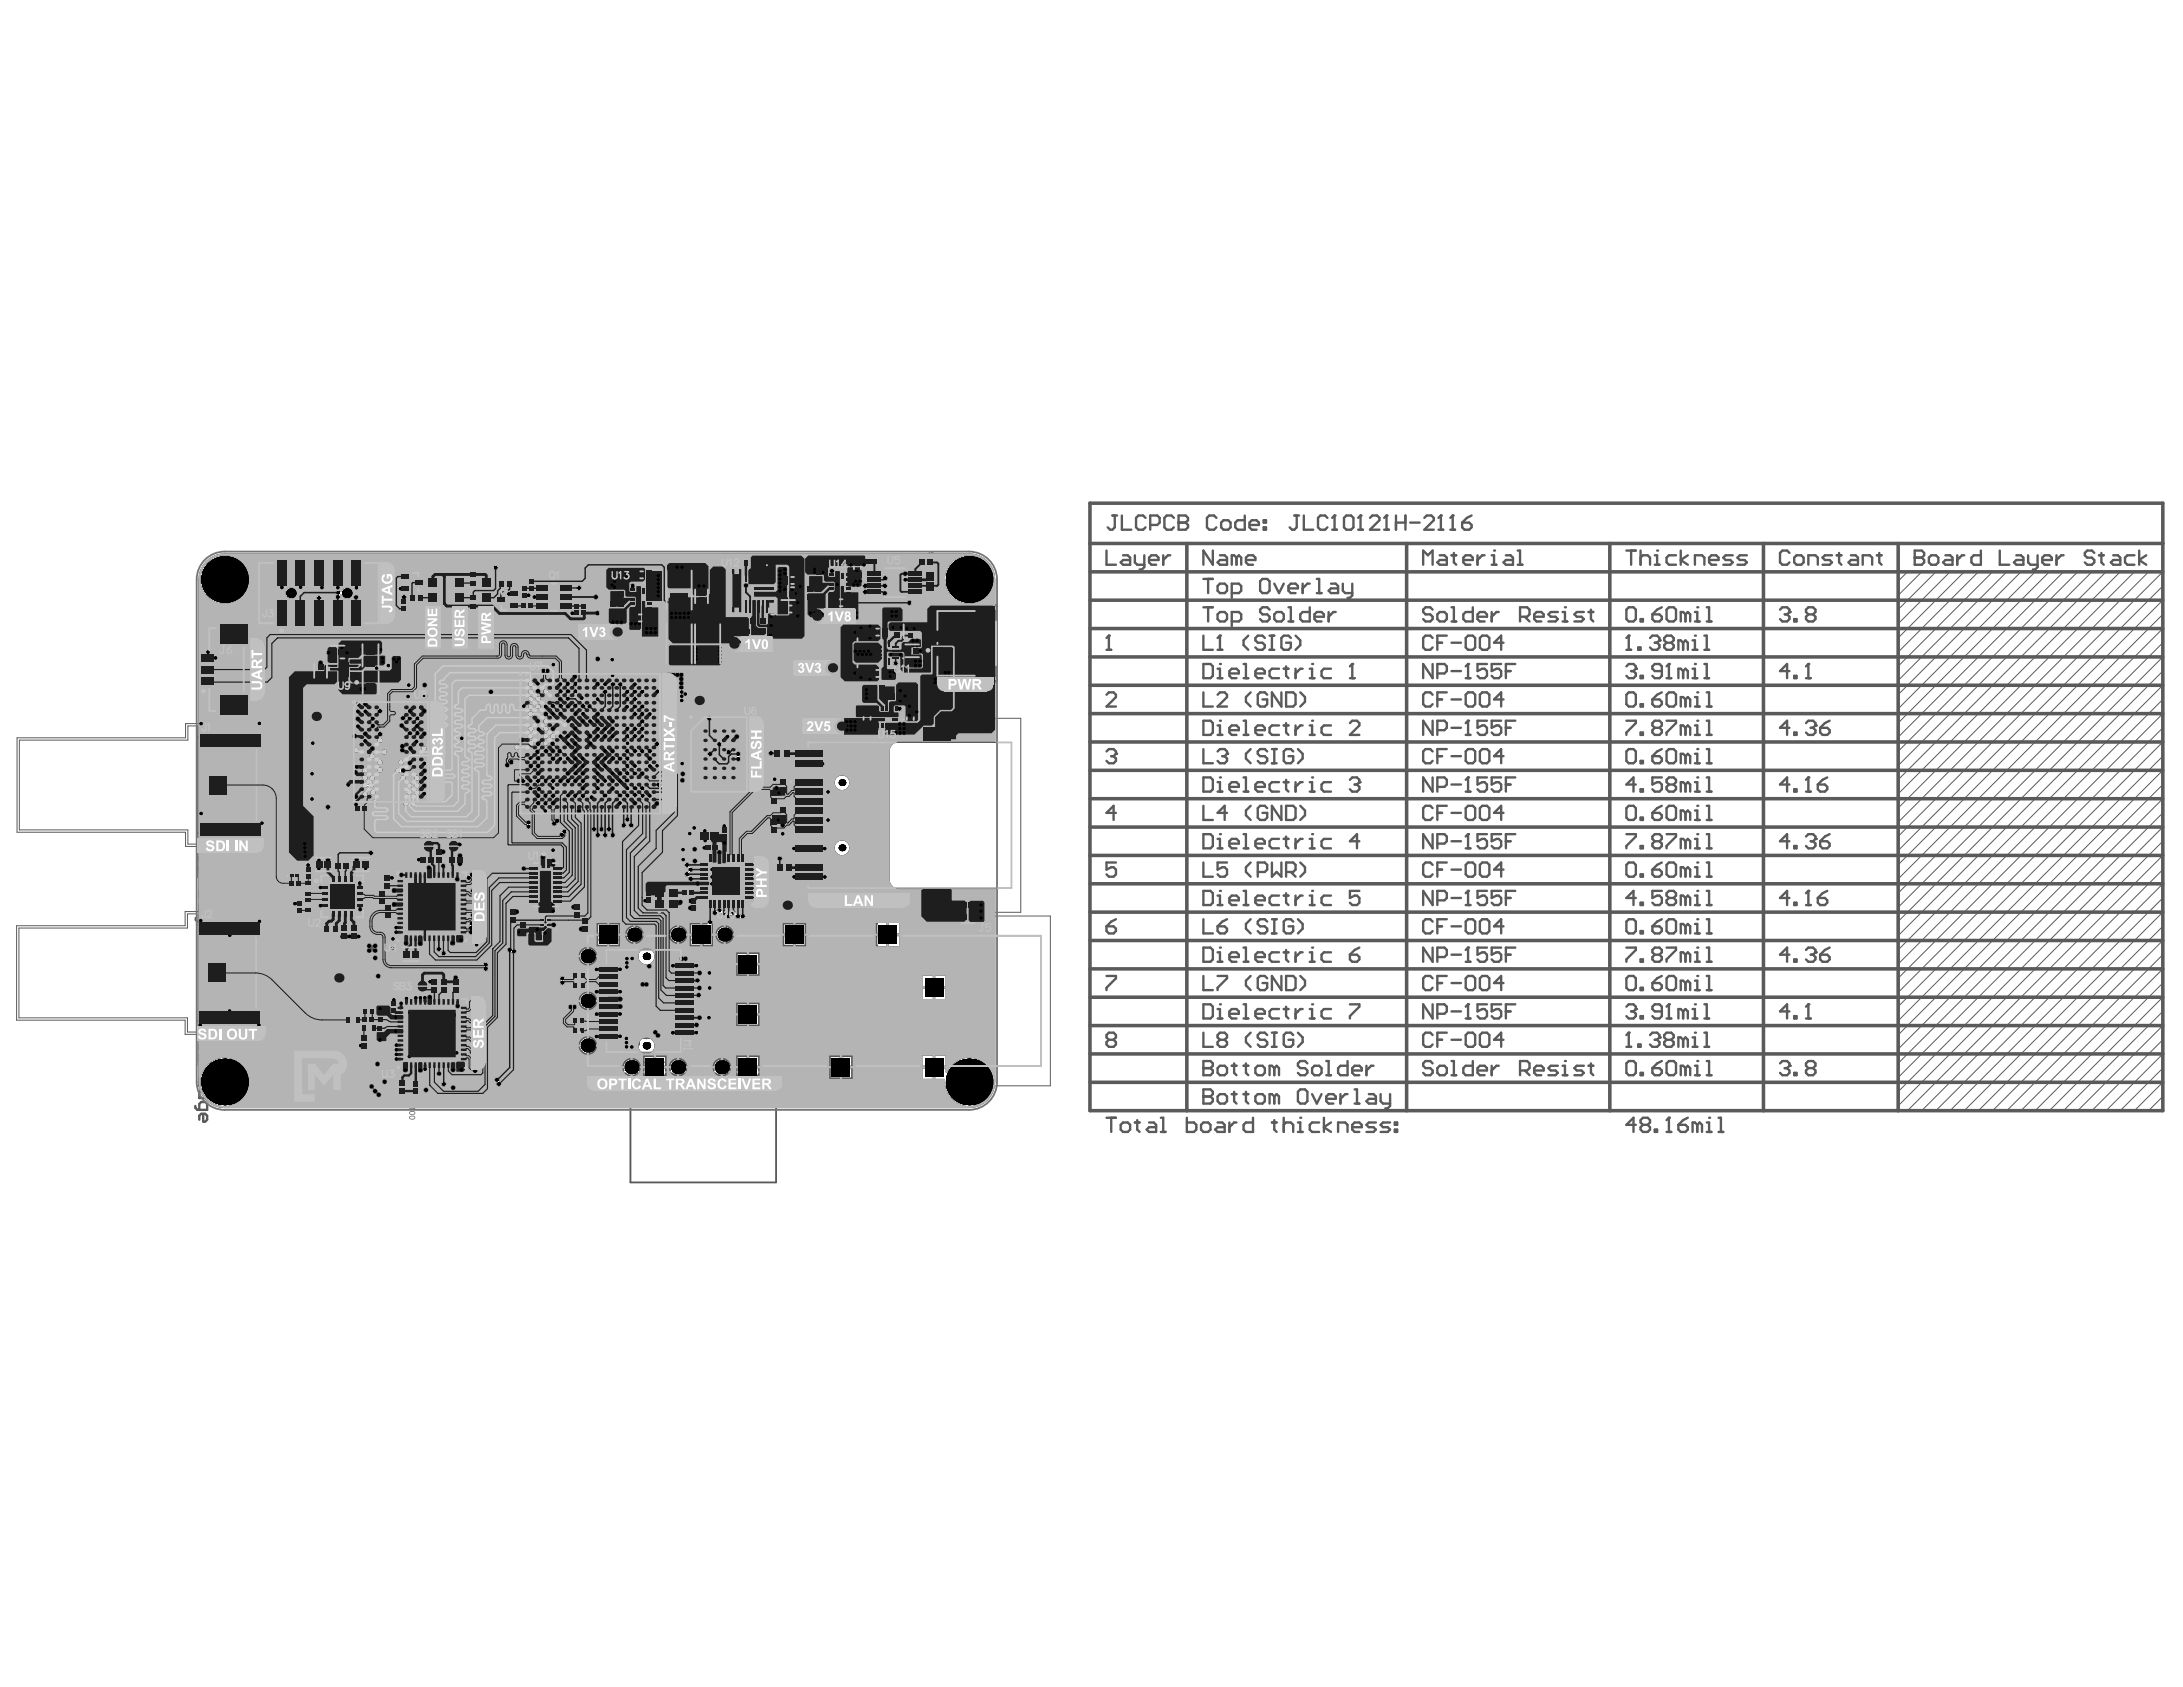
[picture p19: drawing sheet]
<svg xmlns="http://www.w3.org/2000/svg" width="279mm" height="216mm" viewBox="0 0 279 216" stroke-linecap="round" stroke-linejoin="round" font-family="sans-serif">
<g fill="none" stroke="#5a5a5a" stroke-width=".13">
<path d="M40.3 99h1.2M40.4 95.1h1.2M40.9 98.4v1.2M41 94.5v1.2M43.8 93.8h1.2M44.4 93.2v1.2M44.7 91.5h1.2M45.2 98l.8 .9M45.3 90.9v1.2M45.6 93.4h1.2M45.7 91.6h1.2M45.8 88.9h1.2"/>
<path d="M46 98l-.8 .9M46.2 92.8v1.2M46.3 91v1.2M46.4 88.3v1.2M46.6 90.6h1.2M47.1 86.5h1.2M47.2 94.4l.9 .8M47.2 90v1.2M47.7 85.9v1.2M48.1 94.4l-.9 .8M49.7 86.3h1.2M50.3 85.7v1.2"/>
<path d="M51.7 92.9h1.2M52.1 98.5h1.2M52.3 92.3v1.2M52.5 95.3l.8 .9M52.5 88.6h1.2M52.6 90.6h1.2M52.6 89.6h1.2M52.7 97.9v1.2M53.1 88v1.2M53.2 89v2.2M53.3 98h1.2M53.3 95.3l-.8 .9"/>
<path d="M53.7 93h1.1M53.9 97.4v1.2M54.2 92.4v1.2M55.7 95.4h1.2M56.3 94.8v1.2M58.3 95.4h1.2M58.9 94.8v1.2M62.7 87.9h1.2M63.2 90.2h1.2M63.3 87.3v1.2M63.8 89.6v1.2M65.9 91h1.2"/>
<path d="M66.5 90.4v1.2M66.7 96.4h1.2M67.3 95.8v1.2M67.6 98.7l.9 .8M68.5 98.7l-.9 .8M68.5 92.7h1.2M68.6 88h1.2M68.9 90.6h1.2M69.1 92.1v1.2M69.2 87.5v1.1M69.5 90v1.2M70.2 92.3h1.2"/>
<path d="M70.5 88.6h1.2M70.6 90.9h1.2M70.8 91.7v1.2M71 95l.9 .8M71.1 99.1h1.2M71.1 88v1.2M71.2 90.3v1.2M71.7 98.5v1.2M71.9 86.8h1.1M71.9 95l-.9 .8M71.9 98.1h1.2M72.1 96.1h1.2"/>
<path d="M72.1 84.7h1.2M72.2 93.6h1.2M72.3 97.1h1.2M72.4 86.2v1.2M72.5 97.5v1.2M72.7 95.5v1.2M72.7 84.1v1.1M72.8 93v1.2M72.9 96.5v1.2M73 92h1.2M73.4 94.8h1.2M73.6 99.8v1.2"/>
<path d="M73.6 91.4v1.2M74 94.2v1.1M74.2 90.9l.9 .9M74.5 95.5h1.2M74.8 92.8h1.2M74.9 96.7h1.2M74.9 97.9h1.2M74.9 99h1.2M75.1 90.9l-.9 .9M75.1 94.9v1.2M75.3 94h1.2M75.4 92.2v1.2"/>
<path d="M75.4 90.3h1.2M75.5 96.1v1.2M75.5 97.3v2.3M75.9 93.4v1.2M76 89.7v1.2M76.4 87.1h1.2M76.7 85.4h1.2M76.7 95.2h1.2M76.8 93.8h1.2M76.9 92.1l.8 .9M77 86.5v1.2M77.3 84.8v1.2"/>
<path d="M77.3 94.6v1.2M77.4 93.2v1.2M77.4 96.6l.9 .9M77.7 89.8l.8 .9M77.7 92.1l-.8 .9M78.3 98.6h1.2M78.3 96.6l-.9 .9M78.4 93.8h1.2M78.5 89.8l-.8 .9M78.7 92.3h1.2M78.7 95.1l.9 .9M78.9 98v1.2"/>
<path d="M78.9 91.5h1.2M78.9 99.8v1.2M79 93.2v1.2M79.3 91.7v1.2M79.5 90.9v1.2M79.6 95.1l-.9 .9M81.6 97.8l.8 .8M82.4 97.8l-.8 .8M83 97.6h1.2M83.6 97v1.2M84 98.6h1.2M84.6 98v1.2"/>
<path d="M85.3 88.3h1.1M85.8 98.5h1.1M85.8 87.7v1.2M86.3 97.9v1.2M93.1 93.8h1.2M93.7 93.2v1.2M99.7 99.7v1.1M40.4 102.2h1.2M41 101.7v1.1M45.5 102.6h1.2M46.1 102v1.2M51 113.9h1.2"/>
<path d="M51.1 115.8h1.1M51.5 119.6h1.2M51.6 113.3v1.2M51.6 115.2v1.2M52.1 119v1.1M53.9 119.3h1.2M54.4 112.4h1.2M54.5 118.7v1.2M54.5 100.6h1.2M55 111.8v1.2M55.1 100v1.2M56.8 119.1h1.2"/>
<path d="M57.4 118.5v1.2M57.4 112.9h1.2M58 112.3v1.2M58.4 119.1h1.2M59 118.5v1.2M60.3 119.8v1.2M69.2 109.1h1.2M69.2 100.8l.8 .8M69.8 108.5v1.2M70 100.8l-.8 .8M70.1 103.2l.9 .9M70.6 109.8h1.2"/>
<path d="M71 103.2l-.9 .9M71.1 100.4l.9 .8M71.2 109.2v1.2M72 100.4l-.9 .8M72.9 102.5l.8 .8M73 100.4h1.2M73.7 102.5l-.8 .8M74.4 102.4l.9 .8M75.1 100.8l.8 .9M75.3 102.4l-.9 .8M75.7 103.5l.9 .8M75.9 100.8l-.8 .9"/>
<path d="M76.6 103.5l-.9 .8M78.3 100.4h1.2M79.7 102.7h1.2M80.3 102.1v1.2M83 102.3h1.2M83.6 101.7v1.2M87.5 109.4h1.2M88.1 108.8v1.2M88.3 107.3h1.2M88.9 106.7v1.2M89.4 109.4h1.2M89.6 111.3h1.2"/>
<path d="M89.6 112.2h1.2M89.7 113.1h1.1M90 108.8v1.2M90.2 110.7v1.2M90.2 111.6v1.2M90.3 112.5v1.2M90.3 109.4h1.2M90.9 108.8v1.2M91.5 110.3h1.2M92.1 109.7v1.2M99.1 100.3h1.2M99.1 106.1h1.2"/>
<path d="M99.7 105.5v1.2M104.4 104.9h1.2M104.4 101.4h1.2M105 104.3v1.2M105 100.8v1.1M50.3 120.8h1.2M50.9 120.2v1.2M51.2 129.1h1.2M51.2 130.2h1.2M51.2 132h1.2M51.3 135.6h1.2M51.8 128.5v2.3"/>
<path d="M51.8 131.4v1.2M51.9 135v1.2M54.4 128.9h1.2M55 128.3v1.2M57.1 135.5l.9 .8M57.6 128.9h1.2M58 135.5l-.9 .8M58 133.8h1.2M58.2 128.3v1.2M58.3 135.2l.9 .8M58.6 133.2v1.2M59.2 135.2l-.9 .8"/>
<path d="M59.7 120.4h1.2M79.3 129.3h1.2M79.3 127.4h1.2M79.9 128.7v1.2M79.9 126.8v1.2M82.1 132.4h1.2M82.2 124.3h1.2M82.6 130.1h1.2M82.6 126.5h1.2M82.7 131.8v1.2M82.8 123.7v1.2M83.2 129.6v1.1"/>
<path d="M83.2 126v1.1M87.2 133.3h1.2M87.8 132.7v1.2"/>
</g>
<g fill="none" stroke="#5a5a5a" stroke-width=".24">
<path d="M40 98.6h1.8v.9h-1.8zM40.1 94.6h1.7v.9h-1.7zM40.3 98.7h1.2v.6h-1.2zM40.4 94.8h1.2v.6h-1.2zM43.5 93.3h1.8v.9h-1.8zM43.8 93.5h1.2v.6h-1.2zM44.7 98.2l.6-.7 1.2 1.3-.6 .6zM44.9 90.7h.9v1.7h-.9zM45 98.3l.4-.5 .8 .9-.4 .4zM45 90.9h.6v1.2h-.6zM45.4 93h1.7v.9h-1.7zM45.4 88.3h1.9v1.1h-1.9z"/>
<path d="M45.6 93.1h1.2v.6h-1.2zM45.8 88.6h1.2v.6h-1.2zM45.8 90.8h.9v1.7h-.9zM46 91h.6v1.2h-.6zM46.7 94.5l.7-.6 1.2 1.2-.6 .7zM46.8 89.7h.9v1.7h-.9zM46.9 90h.6v1.2h-.6zM47 94.6l.5-.4 .8 .8-.4 .5zM47.3 85.6h.8v1.8h-.8zM47.4 85.9h.6v1.2h-.6zM49.8 85.4h1v1.9h-1zM50 85.7h.6v1.2h-.6z"/>
<path d="M51.4 92.4h1.8v.9h-1.8zM51.7 92.6h1.2v.6h-1.2zM51.8 98h1.8v.9h-1.8zM52 96.1l1.2-1.3 .7 .6-1.3 1.3zM52.1 98.2h1.2v.6h-1.2zM52.1 88h2v1.1h-2zM52.3 96l.8-.9 .5 .4-.9 .9zM52.3 90.2h1.8v.9h-1.8zM52.3 89.1h1.8v.9h-1.8zM52.5 88.3h1.2v.6h-1.2zM52.6 90.3h1.2v.6h-1.2zM52.6 89.3h1.2v.6h-1.2z"/>
<path d="M53.4 97.1h.9v1.8h-.9zM53.6 97.4h.6v1.2h-.6zM53.8 92.1h.9v1.8h-.9zM54 92.4h.5v1.2h-.5zM55.8 94.5h.9v1.8h-.9zM56 94.8h.6v1.2h-.6zM58.5 94.6h.9v1.7h-.9zM58.6 94.8h.6v1.2h-.6zM62.2 88.9h3.1v2.7h-3.1zM62.4 87.5h1.8v.9h-1.8zM62.6 89.3h2.4v1.9h-2.4zM62.7 87.6h1.2v.6h-1.2z"/>
<path d="M65.6 90.5h1.8v.9h-1.8zM65.9 90.7h1.2v.6h-1.2zM66.7 95.4h1.1v1.9h-1.1zM67 95.8h.6v1.2h-.6zM67.1 99.4l1.3-1.2 .6 .6-1.3 1.3zM67.4 99.3l.9-.8 .4 .4-.9 .9zM68.7 91.8h.9v1.8h-.9zM68.8 87.2h.9v1.7h-.9zM68.8 92.1h.6v1.2h-.6zM68.9 87.5h.6v1.1h-.6zM69 89.8h.9v1.7h-.9zM69.2 90h.6v1.2h-.6z"/>
<path d="M70.3 91.4h.9v1.8h-.9zM70.3 90.5h1.8v.9h-1.8zM70.5 91.7h.6v1.2h-.6zM70.5 95.7l1.2-1.2 .7 .6-1.3 1.3zM70.6 90.6h1.2v.6h-1.2zM70.7 87.7h.9v1.8h-.9zM70.8 98.7h1.7v.9h-1.7zM70.8 95.6l.8-.8 .5 .4-.9 .8zM70.8 88h.6v1.2h-.6zM71.1 98.8h1.2v.6h-1.2zM71.1 83.7h3.2v1.9h-3.2zM71.5 83.9h2.4v1.5h-2.4z"/>
<path d="M71.6 86.4h1.7v.8h-1.7zM71.6 97.7h1.8v.8h-1.8zM71.9 86.5h1.1v.6h-1.1zM71.9 97.8h1.2v.6h-1.2zM71.9 93.2h1.8v.9h-1.8zM72 96.7h1.8v.9h-1.8zM72.1 95.8h1.2v.6h-1.2zM72.2 93.3h1.2v.6h-1.2zM72.3 96.8h1.2v.6h-1.2zM73 91.7h1.2v.6h-1.2zM73.6 91l.7-.7 1.4 1.4-.7 .7zM73.6 93.9v2.6h-1.8v-.9h2.7v-1.7z"/>
<path d="M73.7 94.2h.6v1.1h-.6zM74 91.1l.4-.4 .9 .8-.5 .5zM74.5 92.3h1.8v.9h-1.8v-1.6h-1.8v.9h1.8M74.6 96.3h1.8v.8h-1.8zM74.6 97.4h1.8v.9h-1.8zM74.6 98.5h1.8v.9h-1.8zM74.8 94.9h.6v1.2h-.6zM74.8 92.5h1.2v.6h-1.2zM74.9 95.1h.3v.7h-.3zM74.9 96.4h1.2v.6h-1.2zM74.9 97.6h1.2v.6h-1.2zM74.9 98.7h1.2v.6h-1.2z"/>
<path d="M75.4 93.1h.9v1.8h-.9zM75.6 93.4h.6v1.2h-.6zM75.6 89.4h.9v1.8h-.9zM75.7 84.4h3.2v2h-3.2zM75.7 89.7h.6v1.2h-.6zM76.1 84.6h2.4v1.5h-2.4zM76.1 86.7h1.7v.9h-1.7zM76.3 90.7l2.3-2.3 1.4 1.4-2.3 2.3zM76.4 92.2l.6-.6 1.2 1.3-.6 .6zM76.4 86.8h1.2v.6h-1.2zM76.7 92.3l.4-.4 .8 .9-.4 .4zM76.7 93.5h1.3v.6h-1.3z"/>
<path d="M76.8 90.5l1.6-1.6 1.1 1-1.7 1.7zM76.8 97.4l1.4-1.4 .7 .7-1.4 1.4zM76.9 94.3h.8v1.8h-.8zM77 94.6h.6v1.2h-.6zM77 93.6h.7v.3h-.7zM77.2 97.3l.9-.9 .4 .4-.8 .9zM78 98.2h1.7v.9h-1.7zM78 100h1.8v.9h-1.8zM78.2 95.8l1.2-1.2 .7 .6-1.3 1.3zM78.3 98.3h1.2v.6h-1.2zM78.4 91.8h1.8v.9h-1.8zM78.5 90.9h2v1.1h-2z"/>
<path d="M78.5 95.8l.8-.9 .5 .4-.9 .9zM78.5 93h.9v1.7h-.9zM78.7 93.2h.6v1.2h-.6zM78.7 92v.6h1.2v-.6M78.9 91.2h1.2v.6h-1.2zM81.1 97.9l.6-.6 1.3 1.2-.7 .6zM81.4 98l.4-.4 .8 .8-.4 .4zM83.2 96.7h.9v1.7h-.9zM83.3 97h.6v1.2h-.6zM84.1 97.6h1v2h-1zM84.3 98h.6v1.2h-.6zM84.9 86.7h1.9v3.2h-1.9z"/>
<path d="M85.1 87.1h1.5v2.4h-1.5zM85.4 96.9h1.9v3.2h-1.9zM85.6 97.3h1.5v2.4h-1.5zM92.6 93.3h2.1v1h-2.1zM93.1 93.5h1.2v.6h-1.2zM99.1 99.2h1.1v2.1h-1.1zM99.4 99.7h.6v1.1h-.6zM40.1 101.8h1.7v.9h-1.7zM40.4 102h1.2v.5h-1.2zM45.7 101.7h.9v1.8h-.9zM45.8 102h.6v1.2h-.6zM50.7 113.5h1.8v.8h-1.8z"/>
<path d="M50.8 115.3h1.7v.9h-1.7zM51 113.6h1.2v.6h-1.2zM51.1 115.5h1.1v.6h-1.1zM51.7 118.7h.9v1.7h-.9zM51.8 119h.6v1.1h-.6zM53.8 118h1.4v2.7h-1.4zM54 118.4h1v1.9h-1zM54.2 100.1h1.8v.9h-1.8zM54.5 100.3h1.2v.6h-1.2zM54.5 111.5h.9v1.8h-.9zM54.7 111.8h.6v1.2h-.6zM57 118.2h.9v1.8h-.9z"/>
<path d="M57.1 118.5h.6v1.2h-.6zM57.6 112h.9v1.7h-.9zM57.7 112.3h.6v1.2h-.6zM58.6 118.2h.9v1.8h-.9zM58.7 118.5h.6v1.2h-.6zM59.3 119.8h2v1.1h-2zM68.6 101.5l1.3-1.2 .6 .6-1.2 1.2zM68.9 108.6h1.7v.9h-1.7zM69 101.4l.8-.8 .4 .4-.8 .8zM69.2 108.8h1.2v.6h-1.2zM69.6 103.9l1.3-1.2 .6 .6-1.2 1.3zM69.9 103.8l.9-.8 .4 .4-.8 .9z"/>
<path d="M70.6 101.1l1.2-1.3 .7 .7-1.3 1.2zM70.7 108.9h.9v1.8h-.9zM70.9 109.2h.6v1.2h-.6zM70.9 101l.8-.9 .5 .5-.9 .8zM72.3 102.6l.7-.6 1.2 1.2-.6 .6zM73 100.1h1.1v.6h-1.1zM73.1 102.3l.8 .8-.4 .4-.8-.8zM73.2 100.2h.7v.4h-.7zM73.8 103.1l1.4-1.4 .7 .8-1.4 1.4zM74.3 104.4l2.3-2.3 1.4 1.4-2.3 2.3zM74.6 100.9l.6-.6 1.2 1.2-.6 .7zM74.8 104.2l1.7-1.6 1 1-1.7 1.7z"/>
<path d="M74.9 101l.4-.4 .8 .8-.4 .5zM75.1 102.2l.4 .4-.9 .8-.4-.4zM78.3 100.1h1.2v.6h-1.2zM79.4 102.3h1.8v.9h-1.8zM79.7 102.4h1.2v.6h-1.2zM83.2 101.5h.9v1.7h-.9zM83.3 101.7h.6v1.2h-.6zM86.7 108.7h2.7v1.3h-2.7zM87.1 108.9h1.9v.9h-1.9zM88.2 105.9h1.3v2.7h-1.3zM88.4 106.3h.9v1.9h-.9zM89.3 110.8h1.8v.9h-1.8z"/>
<path d="M89.4 111.8h1.7v1.7h-1.7zM89.4 112.6h1.7M89.4 112.7h1.7M89.6 108.5h.9v1.8h-.9zM89.6 111h1.2v.6h-1.2zM89.6 111.9h1.2v.6h-1.2zM89.7 112.8h1.1v.6h-1.1zM89.7 108.8h.6v1.2h-.6zM90.5 108.5h.9v1.8h-.9zM90.6 108.8h.6v1.2h-.6zM91.6 109.4h.9v1.8h-.9zM91.8 109.7h.6v1.2h-.6z"/>
<path d="M99.1 105h1.1v2.1h-1.1zM99.4 105.5h.6v1.2h-.6zM103.9 104.4h2.1v1.1h-2.1zM104 100.8h2.1v1.1h-2.1zM104.4 104.6h1.2v.6h-1.2zM104.4 101.1h1.2v.5h-1.2zM49.9 120.2h2v1.1h-2zM50.3 120.5h1.2v.6h-1.2zM50.8 128.5h2v1.1h-2zM50.9 129.7h1.8v.9h-1.8zM50.9 131.5h1.8v.9h-1.8zM51.2 128.8h1.2v.6h-1.2z"/>
<path d="M51.2 129.9h1.2v.6h-1.2zM51.2 131.7h1.2v.6h-1.2zM51.4 134.8h.9v1.7h-.9zM51.6 135h.6v1.2h-.6zM54.6 128h.8v1.7h-.8zM54.7 128.3h.6v1.2h-.6zM56.6 135.6l.6-.7 1.3 1.3-.6 .6zM56.9 135.7l.4-.5 .9 .9-.4 .4zM57.6 133.2h2v1.1h-2zM57.7 128.1h.9v1.7h-.9zM57.8 135.3l.7-.7 1.2 1.3-.6 .6zM57.9 128.3h.6v1.2h-.6z"/>
<path d="M58 133.5h1.2v.6h-1.2zM58.1 135.4l.4-.5 .9 .9-.4 .4zM59.7 120.1h1.2v.6h-1.2zM79.4 128.4h.9v1.7h-.9zM79.4 126.6h.9v1.7h-.9zM79.6 128.7h.6v1.2h-.6zM79.6 126.8h.6v1.2h-.6zM80.9 138.1l.6-.4 .4-.1h16.2a1.19 1.19 0 0 1 1.2 1.2v12.5h-18.6v-12.5zM81.7 128.4h2.9v3.5h-2.9zM81.8 124.8h2.9v3.5h-2.9zM81.9 128.5h2.6v3.3h-2.6zM81.9 131.9v.9h1.7v-.9"/>
<path d="M81.9 123.8h1.8v.9h-1.8zM81.9 124.9h2.6v3.3h-2.6zM82.1 132.1h1.2v.6h-1.2zM82.2 124h1.2v.6h-1.2zM86.3 132h3v2.7h-3zM87 132.1h1.6v2.5h-1.6z"/>
</g>
<g fill="#5a5a5a">
<path d="M84.4 131.6h.4l.2 .2h-.1a.29 .29 0 0 0-.5 .1 .29 .29 0 0 0 .3 .4l.1-.1 .1-.1a.17 .17 0 0 1 0 .2 .17 .17 0 0 1-.2 .1 .43 .43 0 0 1-.4-.3 .43 .43 0 0 1 .1-.5z"/>
<path d="M85.3 131.6h.1v.7l-.2-.2 .1 .1z"/>
<path d="M85.7 131.7l.1-.1a.25 .25 0 0 1 .4 .2 .25 .25 0 0 1-.4 .2l.1 .2h.3v.1h-.4l-.1-.4h.1a.16 .16 0 0 0 .2 .1 .16 .16 0 0 0 0-.3 .16 .16 0 0 0-.2 .1h-.1z"/>
<path d="M86.4 131.6h.1l.3 .7h-.5v-.1h.3l-.2-.4z"/>
<path d="M84.5 123.6l.2-.1a.29 .29 0 0 1 .4 .2h-.1a.27 .27 0 0 0-.5-.1 .27 .27 0 0 0 0 .4 .23 .23 0 0 0 .3 .2 .23 .23 0 0 0 .2-.2 .37 .37 0 0 1-.5 .2 .37 .37 0 0 1 0-.6z"/>
<path d="M85.4 123.5h.1v.8l-.3-.2 .1-.1 .1 .1z"/>
<path d="M85.8 123.6l.2-.1 .2 .1v.3l-.2 .1h-.1v.2h.3v.1h-.4v-.5a.16 .16 0 0 0 .3 .1 .16 .16 0 0 0 0-.3 .16 .16 0 0 0-.3 .1h-.1z"/>
<path d="M86.6 123.5h.1v.8l-.3-.2v-.1l.2 .1z"/>
<path d="M82.4 126.6h.8v.4h-.1v-.3h-.7z"/>
<path d="M82.5 127.2l.1-.1 .1 .1a.13 .13 0 0 0-.2 .1 .13 .13 0 0 0 .1 .2 .13 .13 0 0 0 .1-.2h.1a.15 .15 0 0 0 .1 .2 .15 .15 0 0 0 .2-.1 .15 .15 0 0 0-.1-.2v-.1a.24 .24 0 0 1 .2 .4 .24 .24 0 0 1-.4 0 .2 .2 0 0 1-.3 0 .2 .2 0 0 1 0-.3z"/>
<path d="M83.2 129.7h.1v.4h.6v.1h-.7z"/>
<path d="M80 129.2l.4-.1a.34 .34 0 0 1 .3 .3 .34 .34 0 0 1-.3 .3v-.1a.27 .27 0 0 0 .1-.4 .27 .27 0 0 0-.4 0 .21 .21 0 0 0-.1 .2 .21 .21 0 0 0 .2 .2l-.1 .1-.1-.1a.28 .28 0 0 1 0-.4z"/>
<path d="M80.1 129.9h.1l-.1 .2h.6v.1h-.8z"/>
<path d="M79.9 130.5l.4-.1 .1 .1a.16 .16 0 0 0-.1 .3 .16 .16 0 0 0 .2 0 .16 .16 0 0 0 0-.3v-.1a.24 .24 0 0 1 .2 .3 .24 .24 0 0 1-.3 .2 .24 .24 0 0 1-.2-.4l-.2 .1v.3h-.1z"/>
<path d="M79.9 131.1l.4-.1 .1 .1a.17 .17 0 0 0-.1 .3 .17 .17 0 0 0 .3-.1 .17 .17 0 0 0-.1-.2v-.1a.25 .25 0 0 1 .2 .3 .25 .25 0 0 1-.4 .2 .25 .25 0 0 1-.1-.4l-.2 .1v.3h-.1z"/>
<path d="M79.1 127.1l.1-.1 .1 .1a.27 .27 0 0 0-.1 .4 .27 .27 0 0 0 .4 0 .23 .23 0 0 0 .1-.2 .23 .23 0 0 0-.1-.2v-.1a.37 .37 0 0 1 .1 .6 .37 .37 0 0 1-.6-.1z"/>
<path d="M79.1 126.6h.7l-.1 .2h-.2l.2-.2h-.6z"/>
<path d="M79.1 125.9l.1-.1a.24 .24 0 0 1 .3 .1 .24 .24 0 0 1 0 .3h.2v-.3h.1v.3l-.4 .1v-.1a.17 .17 0 0 0 .1-.2 .17 .17 0 0 0-.3 0 .17 .17 0 0 0 .1 .2v.1a.25 .25 0 0 1-.2-.4z"/>
<path d="M70.4 107.6l.2-.1v.1a.25 .25 0 0 0-.2 .4 .25 .25 0 0 0 .4 .1 .24 .24 0 0 0 .2-.2 .24 .24 0 0 0-.1-.3v-.1l.2 .2v.3l-.2 .2-.4-.1a.34 .34 0 0 1-.1-.5z"/>
<path d="M70.3 107.1h.8l-.3 .2 .1-.1h-.6z"/>
<path d="M70.4 106.4v-.1a.27 .27 0 0 1 .3 .1 .27 .27 0 0 1 .1 .3l.2-.1v-.3h.1v.4l-.4 .1v-.1a.17 .17 0 0 0 0-.3 .17 .17 0 0 0-.3 .1 .17 .17 0 0 0 .2 .2l-.1 .1a.27 .27 0 0 1-.1-.4z"/>
<path d="M71.5 108.3h.4l.1 .2h-.1a.28 .28 0 0 0-.4 0 .28 .28 0 0 0 .1 .4l.2 .1 .2-.2-.1 .2h-.1a.41 .41 0 0 1-.4-.2 .41 .41 0 0 1 .1-.5z"/>
<path d="M72.4 108.3h.1v.7l-.3-.1v-.1l.2 .1z"/>
<path d="M50.4 98.6l.2-.1a.37 .37 0 0 1 .4 .6 .37 .37 0 0 1-.6 0l.1-.1a.26 .26 0 0 0 .3 .2 .26 .26 0 0 0 .1-.4 .22 .22 0 0 0-.2-.2 .22 .22 0 0 0-.2 .2h-.1z"/>
<path d="M49.9 98.5l.3 .2v.1l-.2-.1v.6h-.1z"/>
<path d="M49.2 98.5h.5v.1h-.4l.3 .7h-.1z"/>
<path d="M48.6 98.5h.5v.1h-.4l.2 .2 .1 .5h-.1z"/>
<path d="M42.1 93.9h.1a.36 .36 0 0 1 .5 .1 .36 .36 0 0 1-.1 .5 .36 .36 0 0 1-.5-.2h.1a.28 .28 0 0 0 .4 .1 .28 .28 0 0 0-.1-.5h-.2l-.1 .2-.1-.1z"/>
<path d="M41.7 93.8l.2 .2v.1l-.2-.1v.6z"/>
<path d="M40.9 93.8h.5v.1h-.4l.3 .7h-.1z"/>
<path d="M60.4 120.2h.4l.2 .1v.1h-.1a.28 .28 0 0 0-.5-.1 .28 .28 0 0 0 .1 .5l.2 .1 .2-.2h.1l-.1 .2h-.2a.41 .41 0 0 1-.4-.2 .41 .41 0 0 1 .1-.5z"/>
<path d="M61.3 120.2h.1v.7l-.3-.2h.1l.1 .1z"/>
<path d="M61.9 120.2h.1v.7l-.3-.2h.1l.1 .1z"/>
<path d="M50.3 120.3l.3-.1a.36 .36 0 0 1 .3 .6 .36 .36 0 0 1-.7-.1h.1l.1 .1a.29 .29 0 0 0 .4-.1 .29 .29 0 0 0-.3-.4l-.2 .2-.1-.1z"/>
<path d="M49.8 120.2l.2 .2v.1l-.1-.1v.6h-.1z"/>
<path d="M49.2 120.2l.3 .2-.1 .1-.1-.1v.6h-.1z"/>
<path d="M48.5 120.3a.21 .21 0 0 1 .3-.1 .21 .21 0 0 1 .1 .2h-.1a.12 .12 0 0 0-.1-.1 .12 .12 0 0 0-.1 .1 .12 .12 0 0 0 .1 .1v.1a.15 .15 0 0 0-.2 .1 .15 .15 0 0 0 .1 .2 .15 .15 0 0 0 .2-.1h.2a.25 .25 0 0 1-.4 .2 .25 .25 0 0 1 0-.4l-.1-.1z"/>
<path d="M51.2 128.6l.3-.1a.36 .36 0 0 1 .3 .6 .36 .36 0 0 1-.7 0l.1-.1 .1 .2a.29 .29 0 0 0 .4-.2 .29 .29 0 0 0-.3-.4l-.2 .2h-.1z"/>
<path d="M50.7 128.5l.2 .2v.1l-.1-.1v.6h-.1z"/>
<path d="M49.5 128.5l.3 .2-.1 .1-.1-.1v.6h-.1z"/>
<path d="M75.9 95.8l.3-.2 .3 .1 .2 .1v.3l-.2 .2-.1-.1a.27 .27 0 0 0 .1-.4 .27 .27 0 0 0-.4 0l-.1 .3 .1 .1v.1l-.2-.1z"/>
<path d="M76.1 96.5h.1l-.1 .1h.6v.1h-.8z"/>
<path d="M77 102.1l.2-.2 .2 .1 .2 .2-.1 .2h-.1a.28 .28 0 0 0-.2-.4 .28 .28 0 0 0-.3 .4 .24 .24 0 0 0 .3 .2l.1 .1a.35 .35 0 0 1-.5-.2 .35 .35 0 0 1 .2-.4z"/>
<path d="M77.3 102.8h.1a.14 .14 0 0 0 0 .2 .14 .14 0 0 0 .2 0 .14 .14 0 0 0 0-.2v-.1a.15 .15 0 0 0 .2 .1 .15 .15 0 0 0 .1-.2 .15 .15 0 0 0-.2 0l-.1-.1a.23 .23 0 0 1 .4 .1 .23 .23 0 0 1-.3 .3 .22 .22 0 0 1-.3 .2 .22 .22 0 0 1-.1-.3z"/>
<path d="M74.9 93.8h.1v.3h.2v-.4h.1v.5h-.8v-.1h.4z"/>
<path d="M74.5 92.4h.1v.4l.3-.3a.24 .24 0 0 1 .4 0 .24 .24 0 0 1-.2 .4v-.1a.16 .16 0 0 0 .1-.2 .16 .16 0 0 0-.1-.1 .16 .16 0 0 0-.2 .1l-.4 .3z"/>
<path d="M75.5 93.6h.6v.7h-.1v-.4h-.4h.4v-.3h-.5z"/>
<path d="M74.4 93.6l.3 .1-.1 .1-.1-.1v.6h-.1z"/>
<path d="M85.1 88.4h.1a.36 .36 0 0 1 .6 0 .36 .36 0 0 1-.2 .6v-.1a.27 .27 0 0 0 .1-.4 .27 .27 0 0 0-.4-.1 .23 .23 0 0 0-.2 .3 .23 .23 0 0 0 .2 .2l-.1 .1-.2-.3z"/>
<path d="M85.2 89.1h.1l-.1 .2h.6v.1h-.8z"/>
<path d="M85.1 90.3h.1h.1a.14 .14 0 0 0-.2 .2 .13 .13 0 0 0 .2 .1 .13 .13 0 0 0 .1-.2h.1a.15 .15 0 0 0 .1 .2 .15 .15 0 0 0 .1-.1 .15 .15 0 0 0-.1-.2 .22 .22 0 0 1 .2 .3 .22 .22 0 0 1-.4 0 .21 .21 0 0 1-.3 .1 .21 .21 0 0 1 0-.4z"/>
<path d="M77.1 97l.1-.1a.37 .37 0 0 1 .6 .2 .37 .37 0 0 1-.4 .4v-.1a.24 .24 0 0 0 .4-.1 .24 .24 0 0 0-.2-.3 .22 .22 0 0 0-.3 0 .22 .22 0 0 0-.1 .2l-.1 .1z"/>
<path d="M76.7 97.5l.3-.1 .1 .1h-.3l.5 .4-.1 .1z"/>
<path d="M75.8 98.4l.2-.3 .4 .3-.3 .2a.18 .18 0 0 0 .2 .2 .18 .18 0 0 0 .2-.2v-.1a.26 .26 0 0 1-.1 .3 .26 .26 0 0 1-.4-.1 .26 .26 0 0 1 .2-.3l-.2-.2-.2 .3z"/>
<path d="M79.5 91.4l.4-.1 .2 .2h-.1a.27 .27 0 0 0-.4 0 .27 .27 0 0 0 .1 .4l.2 .1 .1-.2h.1a.35 .35 0 0 1-.5 .2 .35 .35 0 0 1-.1-.5z"/>
<path d="M80.5 91.3h.1v.7l-.3-.1v-.1l.2 .1z"/>
<path d="M81 91.5h.4l.2 .2-.1 .1a.23 .23 0 0 0-.3-.2 .23 .23 0 0 0-.2 .3 .26 .26 0 0 0 .2 .3 .26 .26 0 0 0 .3-.2l.1 .1a.39 .39 0 0 1-.6 0 .39 .39 0 0 1 0-.6z"/>
<path d="M81.9 91.5h.1v.8l-.3-.2 .1-.1 .1 .1z"/>
<path d="M79.1 95.6l.2-.1a.35 .35 0 0 1 .5 .2 .35 .35 0 0 1-.3 .4v-.1a.27 .27 0 0 0 .1-.4 .27 .27 0 0 0-.4 0 .23 .23 0 0 0-.1 .2 .23 .23 0 0 0 .2 .2l-.1 .1-.1-.1a.28 .28 0 0 1 0-.4z"/>
<path d="M79.2 96.3h.1l-.1 .2h.6v.1h-.8z"/>
<path d="M79.9 93.6l.2-.1h.2l-.1 .1a.27 .27 0 0 0-.3 .2 .27 .27 0 0 0 .3 .3 .22 .22 0 0 0 .2 0 .22 .22 0 0 0 0-.3h.1l.1 .1-.1 .2a.4 .4 0 0 1-.5 0 .4 .4 0 0 1-.1-.5z"/>
<path d="M80.5 93.1l.5 .5-.3 .1-.1-.1h.2l-.4-.5z"/>
<path d="M81.2 92.3l.8 .3-.4 .4-.1-.1 .3-.2-.5-.2-.2-.1z"/>
<path d="M78.7 93.4l.3-.1a.35 .35 0 0 1 .3 .5l-.1-.2a.22 .22 0 0 0-.1-.2 .22 .22 0 0 0-.2 0h-.1a.26 .26 0 0 0-.1 .4 .26 .26 0 0 0 .3 .1v.1a.35 .35 0 0 1-.4-.2 .35 .35 0 0 1 .1-.4z"/>
<path d="M79.2 94.1l.1 .2 .4-.4h.1l-.6 .6z"/>
<path d="M79.9 94.1l.4 .3-.1 .1-.2-.3v.3a.25 .25 0 0 1-.3 .4 .24 .24 0 0 1-.1-.4v.1a.16 .16 0 0 0 .1 .2 .16 .16 0 0 0 .2-.1 .16 .16 0 0 0 0-.2z"/>
<path d="M75.2 88.1l.2-.1 .1 .1a.29 .29 0 0 0 0 .5 .29 .29 0 0 0 .4-.3l-.1-.2v-.1l.1 .1 .1 .2a.39 .39 0 0 1-.5 .4 .39 .39 0 0 1-.3-.6z"/>
<path d="M75.2 87.6h.8l-.3 .2 .1-.1h-.6z"/>
<path d="M75.2 86.8h.1v.4l.2-.1a.27 .27 0 0 1 .3-.3 .27 .27 0 0 1 .1 .5h-.1v-.1a.16 .16 0 0 0 .1-.1 .16 .16 0 0 0-.1-.2 .16 .16 0 0 0-.2 .1l-.4 .4z"/>
<path d="M75.2 86.5l.8-.3v.5h-.1v-.3l-.4 .2h-.3z"/>
<path d="M78.4 90l.2-.1 .2 .1h-.1a.28 .28 0 0 0-.3 .4 .28 .28 0 0 0 .4 .1l.1-.1v-.2h.1a.37 .37 0 0 1-.5 .4 .37 .37 0 0 1-.1-.6z"/>
<path d="M78.8 89.5h.1l.5 .5-.3 .1v-.1h.2z"/>
<path d="M79.4 89h.1l-.3 .3h.4a.23 .23 0 0 1 .3 .3 .23 .23 0 0 1-.4 .1v-.1a.16 .16 0 0 0 .2 0 .16 .16 0 0 0 0-.2 .16 .16 0 0 0-.2 0l-.4-.1z"/>
<path d="M79.6 88.7h.1a.25 .25 0 0 1 .4 0 .25 .25 0 0 1-.2 .4l.2 .1 .2-.2 .1 .1-.3 .2-.4-.2 .1-.1a.16 .16 0 0 0 .2-.1 .16 .16 0 0 0-.2-.2 .16 .16 0 0 0-.1 .3h-.1v-.1z"/>
<path d="M53.3 113.2l.2-.1a.31 .31 0 0 1 .4 .2l-.1 .1a.27 .27 0 0 0-.4-.2 .27 .27 0 0 0-.1 .4l.1 .1a.23 .23 0 0 0 .4-.1l.1 .1v.1l-.3 .1a.42 .42 0 0 1-.4-.3 .42 .42 0 0 1 .1-.4z"/>
<path d="M54.2 113.1h.1v.8l-.2-.2v-.1l.1 .1z"/>
<path d="M54.7 113.1a.24 .24 0 0 1 .3 .1 .24 .24 0 0 1-.1 .3 .21 .21 0 0 1 0 .4 .21 .21 0 0 1-.3-.2h.1a.14 .14 0 0 0 .1 .1 .14 .14 0 0 0 .1-.2l-.1-.1a.15 .15 0 0 0 .2-.1 .15 .15 0 0 0-.1-.2 .15 .15 0 0 0-.2 .1h-.1z"/>
<path d="M55.3 113.1h.1l.3 .7h-.5h.3l-.2-.4z"/>
<path d="M58.2 117l.2-.2v.1a.27 .27 0 0 0-.1 .4 .27 .27 0 0 0 .5 .1 .23 .23 0 0 0 .1-.3 .23 .23 0 0 0-.2-.2l.1-.1a.37 .37 0 0 1-.1 .7 .37 .37 0 0 1-.5-.3z"/>
<path d="M58.2 116.4h.8l-.2 .3h-.1l.1-.2h-.6z"/>
<path d="M58.2 115.8a.21 .21 0 0 1 .2-.2 .21 .21 0 0 1 .2 .2 .21 .21 0 0 1 .4 0 .21 .21 0 0 1-.2 .3v-.1a.14 .14 0 0 0 .1-.1 .14 .14 0 0 0-.2-.1 .14 .14 0 0 0-.1 .1l-.1 .1a.15 .15 0 0 0-.1-.2 .15 .15 0 0 0-.1 .1 .15 .15 0 0 0 .1 .2 .25 .25 0 0 1-.2-.3z"/>
<path d="M58.1 114.7l.2-.2h.2a.33 .33 0 0 1 .3 .3 .33 .33 0 0 1-.2 .3h-.1a.26 .26 0 0 0 .2-.4 .26 .26 0 0 0-.4-.1 .25 .25 0 0 0-.2 .2 .25 .25 0 0 0 .2 .3 .35 .35 0 0 1-.2-.4z"/>
<path d="M58.2 115.3h.1l-.1 .2h.6v.1h-.7z"/>
<path d="M58.1 116l.1-.2 .1 .1a.14 .14 0 0 0-.2 .2 .14 .14 0 0 0 .1 .1 .14 .14 0 0 0 .2-.2 .15 .15 0 0 0 .1 .2 .15 .15 0 0 0 .2-.1 .15 .15 0 0 0-.1-.2v-.1a.24 .24 0 0 1 .2 .4 .24 .24 0 0 1-.4 0 .21 .21 0 0 1-.3 .1 .21 .21 0 0 1 0-.3z"/>
<path d="M58.1 116.5l.3-.1a.22 .22 0 0 0 0 .3 .22 .22 0 0 0 .2 .1 .15 .15 0 0 0 .2-.1 .15 .15 0 0 0-.2-.2v-.1a.26 .26 0 0 1 .2 .3 .26 .26 0 0 1-.3 .2 .26 .26 0 0 1-.1-.4l-.3 .1v.3z"/>
<path d="M53.4 115h.4l.1 .1-.1 .1a.23 .23 0 0 0-.3-.2 .23 .23 0 0 0-.1 .3l-.1 .1a.26 .26 0 0 0 .2 .2 .26 .26 0 0 0 .3-.1h.1l-.1 .2h-.3a.41 .41 0 0 1-.3-.3 .41 .41 0 0 1 .2-.4z"/>
<path d="M54.3 115h.1v.7l-.3-.2 .2 .1z"/>
<path d="M54.7 115a.23 .23 0 0 1 .4 .1 .23 .23 0 0 1-.1 .3 .21 .21 0 0 1-.1 .3 .21 .21 0 0 1-.3-.2h.1a.14 .14 0 0 0 .1 .2 .14 .14 0 0 0 .2-.2 .14 .14 0 0 0-.2-.1v-.1a.15 .15 0 0 0 .2-.1 .15 .15 0 0 0-.1-.2 .15 .15 0 0 0-.2 .2h-.1z"/>
<path d="M55 114.2l.2-.1h.3a.34 .34 0 0 1 .3 .3 .34 .34 0 0 1-.3 .3l.1-.1a.29 .29 0 0 0-.1-.5 .29 .29 0 0 0-.4 .3v.1l.1 .1v.1l-.2-.2z"/>
<path d="M55.2 114.9h.1l-.1 .2h.6h-.8z"/>
<path d="M55 115.5l.2-.1v.1a.12 .12 0 0 0-.1 .1 .12 .12 0 0 0 .1 .2 .12 .12 0 0 0 .1-.1l.1-.1a.17 .17 0 0 0 .1 .2 .17 .17 0 0 0 .2-.1 .17 .17 0 0 0-.2-.2l.1-.1 .1 .1 .1 .2a.2 .2 0 0 1-.2 .2 .2 .2 0 0 1-.2-.1 .22 .22 0 0 1-.4 0 .22 .22 0 0 1 0-.3z"/>
<path d="M55 116.1l.2-.1v.1a.16 .16 0 0 0-.1 .1 .16 .16 0 0 0 .1 .2 .16 .16 0 0 0 .2-.1l.4-.3v.5h-.1v-.4l-.2 .2a.25 .25 0 0 1-.4 .1 .25 .25 0 0 1-.1-.3z"/>
<path d="M51.3 117.4l.2-.1 .1 .1h-.1a.28 .28 0 0 0 0 .4 .28 .28 0 0 0 .4 0 .22 .22 0 0 0-.1-.4v-.1l.2 .1 .1 .2a.39 .39 0 0 1-.5 .3 .39 .39 0 0 1-.3-.5z"/>
<path d="M51.3 116.8l.7 .1-.2 .2 .1-.2h-.6z"/>
<path d="M51.3 116.2a.24 .24 0 0 1 .4 0 .21 .21 0 0 1 .4 .1 .21 .21 0 0 1-.2 .3l-.1-.1a.14 .14 0 0 0 .2-.1 .14 .14 0 0 0-.1-.2 .14 .14 0 0 0-.2 .2h-.1a.15 .15 0 0 0-.1-.2 .15 .15 0 0 0-.1 .1 .15 .15 0 0 0 .1 .2v.1a.24 .24 0 0 1-.2-.4z"/>
<path d="M51.3 115.7h.7l-.2 .2 .1-.1h-.6z"/>
<path d="M56.7 116.9l.1-.1v.1a.28 .28 0 0 0 0 .5 .28 .28 0 0 0 .5-.2l-.2-.4 .2 .2 .1 .1a.39 .39 0 0 1-.6 .4 .39 .39 0 0 1-.1-.6z"/>
<path d="M56.6 116.4h.8l-.3 .3 .1-.2h-.6z"/>
<path d="M56.7 115.7l.1-.1 .2 .2a.2 .2 0 0 1 .3 0 .2 .2 0 0 1-.2 .3v-.1a.12 .12 0 0 0 .2-.1 .12 .12 0 0 0-.2-.1 .12 .12 0 0 0-.1 .1l-.1 .1a.16 .16 0 0 0-.1-.3 .16 .16 0 0 0-.2 .2 .16 .16 0 0 0 .2 .2 .25 .25 0 0 1-.2-.1 .25 .25 0 0 1 .1-.3z"/>
<path d="M58.2 130.7l.2-.1h.3a.34 .34 0 0 1 .3 .3 .34 .34 0 0 1-.3 .3v-.1a.26 .26 0 0 0 .1-.4 .26 .26 0 0 0-.4 0 .22 .22 0 0 0-.1 .2 .22 .22 0 0 0 .1 .2v.1a.31 .31 0 0 1-.2-.5z"/>
<path d="M58.4 131.4h.1l-.1 .2h.6v.1h-.8z"/>
<path d="M58.4 132h.1l-.1 .2h.6v.1h-.8z"/>
<path d="M56.7 134.4h.1a.27 .27 0 0 0 .2 .4 .27 .27 0 0 0 .3-.3 .22 .22 0 0 0-.1-.2 .22 .22 0 0 0-.2 0v-.2a.36 .36 0 0 1 .4 .4 .36 .36 0 0 1-.4 .3 .36 .36 0 0 1-.3-.4z"/>
<path d="M56.2 134.2l.6-.5v.3v.1l-.1-.2-.4 .4z"/>
<path d="M55.3 133.3l.1-.1 .2 .3v-.4a.23 .23 0 0 1 .4-.2 .23 .23 0 0 1 0 .4v-.1a.17 .17 0 0 0-.1-.2 .17 .17 0 0 0-.2 0 .17 .17 0 0 0 0 .2v.5z"/>
<path d="M58 133.3l.3-.1a.36 .36 0 0 1 .3 .6 .36 .36 0 0 1-.7-.1h.1l.1 .1a.29 .29 0 0 0 .4-.1 .29 .29 0 0 0-.3-.4l-.2 .2-.1-.1z"/>
<path d="M57.5 133.2l.3 .2-.1 .1-.1-.1v.6h-.1z"/>
<path d="M53.5 129.5l.2-.1a.29 .29 0 0 1 .4 .2h-.1a.28 .28 0 0 0-.5 0 .28 .28 0 0 0 .1 .4l.2 .1 .3-.2-.1 .2-.2 .1a.42 .42 0 0 1-.3-.7z"/>
<path d="M54.2 129.4a.25 .25 0 0 1 .4 0 .25 .25 0 0 1 0 .3 .25 .25 0 0 1-.3 .1v.2h.3v.1h-.3l-.1-.4h.1a.17 .17 0 0 0 .2 .1 .17 .17 0 0 0 0-.3 .17 .17 0 0 0-.2 0l-.1 .1z"/>
<path d="M55.1 130.7l.3-.2h.2a.33 .33 0 0 1 .2 .4 .33 .33 0 0 1-.3 .3v-.1a.26 .26 0 0 0 .2-.4 .26 .26 0 0 0-.5-.1l-.1 .2 .2 .3h-.1a.33 .33 0 0 1-.1-.4z"/>
<path d="M53.5 131.2h.4l.2 .2-.1 .1a.29 .29 0 0 0-.5-.1 .29 .29 0 0 0 .1 .4l.2 .1 .2-.2h.1l-.1 .1-.1 .1a.4 .4 0 0 1-.5-.2 .4 .4 0 0 1 .1-.5z"/>
<path d="M55 131.2h.1v.7l-.3-.1 .1-.1 .1 .1z"/>
<path d="M51.1 133.5l.1-.1 .1 .1a.27 .27 0 0 0-.1 .4 .27 .27 0 0 0 .4 0 .23 .23 0 0 0 .1-.2 .23 .23 0 0 0-.1-.2v-.1h.1l.1 .3a.39 .39 0 0 1-.4 .3 .39 .39 0 0 1-.3-.5z"/>
<path d="M51 132.2h.1v.4l.2-.2a.25 .25 0 0 1 .5-.1 .25 .25 0 0 1-.2 .4v-.1a.16 .16 0 0 0 .1-.2 .16 .16 0 0 0-.1-.1 .16 .16 0 0 0-.2 .1l-.4 .3z"/>
<path d="M55.5 134.7h.1a.27 .27 0 0 0 .2 .4 .27 .27 0 0 0 .3-.3 .22 .22 0 0 0-.1-.2 .22 .22 0 0 0-.2 0v-.2a.36 .36 0 0 1 .4 .4 .36 .36 0 0 1-.4 .4 .36 .36 0 0 1-.3-.5z"/>
<path d="M54.6 133.9l.3-.1a.21 .21 0 0 1 .3-.2 .21 .21 0 0 1 0 .4v-.1a.13 .13 0 0 0 0-.2 .13 .13 0 0 0-.2 0v.3a.16 .16 0 0 0-.2-.1 .16 .16 0 0 0-.1 .1l.1 .2 .1-.1 .1 .1-.1 .1a.27 .27 0 0 1-.2-.1 .27 .27 0 0 1-.1-.3z"/>
<path d="M77.4 85.5l.4-.1 .1 .2-.1 .1a.28 .28 0 0 0-.4-.1 .28 .28 0 0 0 0 .5h.3l.1-.2 .1 .1-.1 .1-.1 .1a.38 .38 0 0 1-.4-.2 .38 .38 0 0 1 .1-.5z"/>
<path d="M78.1 85.4h.1l.1 .4 .2 .4h-.5v-.1h.4z"/>
<path d="M78.6 85.5l.1-.1a.26 .26 0 0 1 .4 .1 .26 .26 0 0 1-.1 .4h-.3l.1 .2h.3v.1h-.4l-.1-.4h.1a.16 .16 0 0 0 .3 0 .16 .16 0 0 0 0-.3 .16 .16 0 0 0-.3 .1h-.1z"/>
<path d="M78.6 86.4l.2-.1a.28 .28 0 0 1 .4 .2l-.1 .1a.26 .26 0 0 0-.3-.2 .26 .26 0 0 0-.1 .4 .22 .22 0 0 0 .2 .2 .22 .22 0 0 0 .2-.2l.1 .1v.1l-.3 .1a.43 .43 0 0 1-.3-.7z"/>
<path d="M79.4 86.3h.1l.3 .8h-.5v-.1h.4l-.2-.4z"/>
<path d="M74.2 90.9a.25 .25 0 0 0 .1 .3 .25 .25 0 0 0 .4 0 .24 .24 0 0 0 .1-.4 .24 .24 0 0 0-.3-.1h-.1l.1-.1a.36 .36 0 0 1 .4 .4 .36 .36 0 0 1-.5 .3 .36 .36 0 0 1-.2-.4z"/>
<path d="M64.1 90.3h.1v.3l.3 .4h-.2l-.2-.3-.2 .3h-.1l.3-.4z"/>
<path d="M64.8 90.3h.1v.7l-.3-.2v-.1l.2 .2z"/>
<path d="M68.2 90.3l.1-.1h.3l.2 .2h-.1a.27 .27 0 0 0-.5 0 .27 .27 0 0 0 .1 .4l.3 .1 .1-.2h.1l-.3 .3a.41 .41 0 0 1-.4-.3 .41 .41 0 0 1 .1-.4z"/>
<path d="M68.9 90.2h.5v.1h-.4l.3 .2a.24 .24 0 0 1 0 .4 .24 .24 0 0 1-.4-.2h.1a.16 .16 0 0 0 .1 .2 .16 .16 0 0 0 .2-.2 .16 .16 0 0 0-.1-.1z"/>
<path d="M61.1 88h.2a.38 .38 0 0 1 .4 .5 .38 .38 0 0 1-.7 0h.1a.27 .27 0 0 0 .5 0 .27 .27 0 0 0-.1-.4l-.2-.1-.2 .2z"/>
<path d="M60.5 88a.24 .24 0 0 1 .3 0 .24 .24 0 0 1 .1 .2h-.1a.16 .16 0 0 0-.1-.1 .16 .16 0 0 0-.2 .1 .16 .16 0 0 0 .2 .2l.3 .3h-.6h.4l-.1-.2a.33 .33 0 0 1-.2-.5z"/>
<path d="M72.9 90.2l.2-.1 .3 .1 .1 .1-.1 .1a.27 .27 0 0 0-.4-.1 .27 .27 0 0 0 0 .4 .23 .23 0 0 0 .2 .1 .23 .23 0 0 0 .2-.1h.1a.38 .38 0 0 1-.6 .1 .38 .38 0 0 1 0-.6z"/>
<path d="M73.6 90.1h.5v.1h-.4l.3 .3a.23 .23 0 0 1-.1 .4 .23 .23 0 0 1-.3-.2h.1a.16 .16 0 0 0 .1 .1 .16 .16 0 0 0 .2-.1 .16 .16 0 0 0-.2-.2l-.2-.2z"/>
<path d="M74.3 90.1h.1l.3 .8h-.5v-.1h.3l-.1-.3z"/>
<path d="M71.5 99.9l.3 .2v.1l-.2-.1v.6h-.1z"/>
<path d="M69.6 92.4l.3-.1h.2a.33 .33 0 0 1 .2 .4 .33 .33 0 0 1-.3 .2v-.1a.27 .27 0 0 0 .1-.4 .27 .27 0 0 0-.4 0v.1a.21 .21 0 0 0 .1 .3l-.1 .1a.33 .33 0 0 1-.1-.5z"/>
<path d="M71.2 101.7l.1 .1a.26 .26 0 0 0 .2 .3 .26 .26 0 0 0 .3-.2h.1a.24 .24 0 0 0-.1-.3 .24 .24 0 0 0-.3 0v-.1l.1-.1 .3 .2a.38 .38 0 0 1-.2 .6 .38 .38 0 0 1-.5-.4z"/>
<path d="M70.1 102.3l.3-.2a.37 .37 0 0 1 .4 .4 .37 .37 0 0 1-.5 .3l.1-.1a.27 .27 0 0 0 .3-.2 .27 .27 0 0 0-.2-.3h-.1a.22 .22 0 0 0-.2 .1 .22 .22 0 0 0 0 .2h-.1z"/>
<path d="M69.1 103.3l.4-.4v.1l-.2 .3 .3 .1 .3 .1v.1l-.3-.2z"/>
<path d="M74.9 102.4l.2-.1 .2 .1h-.1a.27 .27 0 0 0-.3 .3 .27 .27 0 0 0 .3 .3 .23 .23 0 0 0 .2-.1 .23 .23 0 0 0 .1-.3l.1 .1a.38 .38 0 0 1-.5 .3 .38 .38 0 0 1-.2-.6z"/>
<path d="M76.3 103.7l.2-.1h.3l-.1 .1a.27 .27 0 0 0-.4 .2 .27 .27 0 0 0 .3 .3 .21 .21 0 0 0 .3 0 .21 .21 0 0 0 0-.3h.1a.37 .37 0 0 1-.3 .4 .37 .37 0 0 1-.4-.3z"/>
<path d="M77.2 102.8a.22 .22 0 0 1 .3 0 .22 .22 0 0 1 .1 .2 .2 .2 0 0 1 .3 .2 .2 .2 0 0 1-.2 .2h-.2l.1-.1a.12 .12 0 0 0 .1 0 .12 .12 0 0 0 0-.2 .12 .12 0 0 0-.1 0h-.1a.16 .16 0 0 0 0-.2 .16 .16 0 0 0-.2-.1 .16 .16 0 0 0 0 .3h-.1z"/>
<path d="M72.2 93.5l.2-.2 .2 .1-.1 .1a.27 .27 0 0 0-.3 .3 .27 .27 0 0 0 .4 .2l.2-.1v-.2h.1a.37 .37 0 0 1-.4 .4 .37 .37 0 0 1-.4-.4z"/>
<path d="M66.6 100.6a.38 .38 0 0 1 .7 .1 .38 .38 0 0 1-.4 .5h-.1l.1-.1a.27 .27 0 0 0 .4-.2 .27 .27 0 0 0-.3-.3 .22 .22 0 0 0-.3 0 .22 .22 0 0 0 0 .3h-.1z"/>
<path d="M65.6 101.6l.3-.2 .4 .2a.22 .22 0 0 0-.3 .1 .22 .22 0 0 0 .1 .3 .14 .14 0 0 0 .2-.1 .14 .14 0 0 0 0-.1l.1-.1a.26 .26 0 0 1-.1 .3 .26 .26 0 0 1-.4-.1 .26 .26 0 0 1 .2-.3l-.2-.2-.2 .3z"/>
<path d="M69.2 105.1a.39 .39 0 0 1 .6 .1 .39 .39 0 0 1-.5 .5l.2-.1a.27 .27 0 0 0 .2-.2 .27 .27 0 0 0-.2-.3 .27 .27 0 0 0-.3 .2l-.1 .1z"/>
<path d="M68.3 106a.24 .24 0 0 1 .3-.1v.1a.16 .16 0 0 0-.2 0 .16 .16 0 0 0-.1 .2 .16 .16 0 0 0 .2 .1l.4-.1 .1 .1-.3 .3h-.1l.3-.3h-.4a.24 .24 0 0 1-.2-.3z"/>
<path d="M70.3 99.3l.4-.2 .1 .1-.1 .1a.26 .26 0 0 0-.3 .2 .26 .26 0 0 0 .2 .3 .22 .22 0 0 0 .3 0 .22 .22 0 0 0 0-.3l.1-.1a.39 .39 0 0 1-.5 .5 .39 .39 0 0 1-.2-.6z"/>
<path d="M71.3 98.4v-.1l.6 .5-.4 .1v-.1h.2z"/>
<path d="M86.4 97.9l.2-.1v.1a.27 .27 0 0 0-.1 .4 .27 .27 0 0 0 .4 .1 .23 .23 0 0 0 .1-.3 .23 .23 0 0 0-.1-.2v-.1l.2 .3a.39 .39 0 0 1-.5 .4 .39 .39 0 0 1-.2-.6z"/>
<path d="M86.3 96.7h.1v.3l.2-.1a.27 .27 0 0 1 .3-.2 .27 .27 0 0 1 .2 .4l-.2 .1v-.1a.16 .16 0 0 0 .1-.2 .16 .16 0 0 0-.1-.2 .16 .16 0 0 0-.2 .2l-.4 .3z"/>
<path d="M93.8 93.9l.1-.1a.31 .31 0 0 1 .4 .2l-.1 .1a.26 .26 0 0 0-.4-.2 .26 .26 0 0 0 0 .4 .22 .22 0 0 0 .2 .2 .22 .22 0 0 0 .2-.2l.1 .1a.35 .35 0 0 1-.5 .1 .35 .35 0 0 1-.1-.5z"/>
<path d="M94.4 93.8h.5v.1h-.4l.3 .3a.23 .23 0 0 1 0 .4 .25 .25 0 0 1-.4-.3h.1a.16 .16 0 0 0 .2 .2 .16 .16 0 0 0 .1-.2 .16 .16 0 0 0-.1-.1z"/>
<path d="M84.4 98.1l.2-.1v.1a.26 .26 0 0 0-.1 .4 .26 .26 0 0 0 .4 0 .22 .22 0 0 0 .2-.2 .22 .22 0 0 0-.2-.2v-.1a.37 .37 0 0 1 .2 .6 .37 .37 0 0 1-.6-.1l-.2-.2z"/>
<path d="M84.4 97.5l.7 .1-.2 .2 .1-.2h-.6z"/>
<path d="M84.4 96.3l.3-.1 .1 .1a.21 .21 0 0 1 .3 .1 .21 .21 0 0 1-.1 .3l-.1-.1a.13 .13 0 0 0 .2-.1 .13 .13 0 0 0-.1-.1 .13 .13 0 0 0-.2 .1h-.1a.15 .15 0 0 0-.1-.2 .15 .15 0 0 0-.2 .1 .15 .15 0 0 0 .2 .2v.1a.28 .28 0 0 1-.2-.4z"/>
<path d="M82.8 100.2l.2-.1v.1a.29 .29 0 0 0 .1 .5 .29 .29 0 0 0 .4-.4l-.2-.1 .1-.1 .2 .1v.2a.39 .39 0 0 1-.5 .3 .39 .39 0 0 1-.3-.5z"/>
<path d="M82.8 99.6l.8 .1-.2 .2h-.1l.1-.2h-.6z"/>
<path d="M80 97h.1v.1a.28 .28 0 0 0 .2 .3 .28 .28 0 0 0 .3-.2 .28 .28 0 0 0-.2-.3l-.2-.1h.1a.37 .37 0 0 1 .3 .5 .37 .37 0 0 1-.6 .1l-.1-.1z"/>
<path d="M79.1 96.4l.5-.5v.4v-.2l-.5 .4z"/>
<path d="M83.7 99.3l.3-.1h.2a.34 .34 0 0 1 .2 .3 .34 .34 0 0 1-.2 .4v-.1a.26 .26 0 0 0 .1-.4 .26 .26 0 0 0-.4-.1 .24 .24 0 0 0-.2 .2 .24 .24 0 0 0 .2 .3h-.1l-.1-.2z"/>
<path d="M83.7 100.6l.2-.1v.1a.14 .14 0 0 0-.2 .1 .14 .14 0 0 0 .2 .2 .14 .14 0 0 0 .1-.2h.1a.15 .15 0 0 0 .1 .2 .15 .15 0 0 0 .2-.1 .15 .15 0 0 0-.2-.2v-.1a.24 .24 0 0 1 .2 .4 .24 .24 0 0 1-.4 .1v-.1a.21 .21 0 0 1-.3 0 .21 .21 0 0 1 0-.3z"/>
<path d="M78.1 102.9l.1-.1a.38 .38 0 0 1 .5 .5 .38 .38 0 0 1-.7 .1l.1-.1a.27 .27 0 0 0 .4 0 .27 .27 0 0 0-.1-.4h-.2l-.1 .1h-.1z"/>
<path d="M80.6 99.7l.3-.1 .2 .2 .1 .1h-.1a.24 .24 0 0 0-.3-.2 .24 .24 0 0 0-.2 .3 .24 .24 0 0 0 .2 .3 .24 .24 0 0 0 .3-.2l.1 .1-.1 .1-.2 .1a.4 .4 0 0 1-.4-.2 .4 .4 0 0 1 .1-.5z"/>
<path d="M81.4 99.6h.1l.3 .8h-.5v-.1h.4l-.3-.3z"/>
<path d="M76.7 98.7a.37 .37 0 0 1 .5 .1 .37 .37 0 0 1-.1 .5 .37 .37 0 0 1-.5 0v-.1h.1a.27 .27 0 0 0 .4 .1 .27 .27 0 0 0 0-.5 .22 .22 0 0 0-.4 .1h-.1z"/>
<path d="M50.9 89.7h.4l.2 .1 .1 .3a.34 .34 0 0 1-.4 .3 .34 .34 0 0 1-.3-.2h.1a.27 .27 0 0 0 .4 .1 .27 .27 0 0 0 0-.5h-.1a.21 .21 0 0 0-.3 .1h-.1z"/>
<path d="M50.4 89.7l.3 .1v.1l-.1-.1v.6h-.2z"/>
<path d="M49.7 89.7h.5h-.4l.3 .7h-.1z"/>
<path d="M45.5 89.5l.2-.1v.1a.23 .23 0 0 0-.2 .2 .23 .23 0 0 0 .3 .2v.1a.26 .26 0 0 0 .3-.2 .26 .26 0 0 0-.1-.3v-.1a.38 .38 0 0 1 .1 .5 .38 .38 0 0 1-.5 .1 .38 .38 0 0 1-.1-.5z"/>
<path d="M45.5 88.9l.7 .1-.2 .2v-.2h-.5z"/>
<path d="M45.5 88.5l.7-.3v.5h-.1v-.4l-.5 .3h-.1z"/>
<path d="M52.5 88.2l.1-.2a.38 .38 0 0 1 .5 .3 .38 .38 0 0 1-.2 .4 .38 .38 0 0 1-.5-.1l.1-.1a.26 .26 0 0 0 .4 .2 .26 .26 0 0 0 .1-.4h-.1a.22 .22 0 0 0-.2-.2 .22 .22 0 0 0-.2 .2h-.1z"/>
<path d="M52 88l.2 .2v.1l-.1-.1v.6h-.1z"/>
<path d="M51.2 88h.5v.1h-.3l.2 .4v.3h-.1z"/>
<path d="M50.7 88.1a.22 .22 0 0 1 .3 0 .22 .22 0 0 1 .1 .1l-.1 .1a.13 .13 0 0 0-.1-.2 .13 .13 0 0 0-.1 .2l.1 .1a.15 .15 0 0 0-.1 .1 .15 .15 0 0 0 .1 .2 .15 .15 0 0 0 .1-.1h.2l-.1 .1-.2 .1a.2 .2 0 0 1-.3-.2 .2 .2 0 0 1 .2-.2h-.1z"/>
<path d="M45.7 88.4h.1a.36 .36 0 0 1 .5 .1 .36 .36 0 0 1-.1 .5 .36 .36 0 0 1-.5-.1l.1-.1a.27 .27 0 0 0 .4 .2 .27 .27 0 0 0 0-.5 .23 .23 0 0 0-.2-.1 .23 .23 0 0 0-.2 .2h-.1z"/>
<path d="M45.2 88.4l.3 .1v.1l-.2-.1v.6h-.1z"/>
<path d="M44.5 88.4h.5h-.4l.2 .4 .1 .3h-.1z"/>
<path d="M43.9 88.4h.4l.1 .3a.22 .22 0 0 0-.3 0 .22 .22 0 0 0-.1 .2 .15 .15 0 0 0 .1 .1 .15 .15 0 0 0 .2-.1h.1a.25 .25 0 0 1-.3 .2 .25 .25 0 0 1-.2-.3 .25 .25 0 0 1 .4-.1l-.1-.3h-.3z"/>
<path d="M44 93.6a.36 .36 0 0 1 .5 .1 .36 .36 0 0 1-.1 .5 .36 .36 0 0 1-.5-.2h.1v.1a.29 .29 0 0 0 .5-.1 .29 .29 0 0 0-.2-.4l-.3 .1h-.1z"/>
<path d="M43.5 93.5l.3 .2-.1 .1-.1-.2v.6h-.1z"/>
<path d="M43.5 97.3h.2l-.1 .2a.28 .28 0 0 0 .5 0 .28 .28 0 0 0-.2-.4h-.1l.1-.1a.36 .36 0 0 1 .3 .6 .36 .36 0 0 1-.7-.1z"/>
<path d="M43.1 97.1l.5-.5 .1 .3h-.1v-.1l-.5 .4z"/>
<path d="M46.2 104.4l.4-.2a.36 .36 0 0 1 .3 .3 .36 .36 0 0 1-.2 .4v-.1a.26 .26 0 0 0 .1-.4 .26 .26 0 0 0-.4-.1 .25 .25 0 0 0-.1 .2 .25 .25 0 0 0 .1 .3v.1l-.2-.1z"/>
<path d="M46.3 105h.2l-.2 .2h.7v.1h-.8z"/>
<path d="M46.3 106.2h.2l-.2 .2h.7v.1h-.8z"/>
<path d="M45.6 93.6l.1 .1a.25 .25 0 0 0 .2 .3 .25 .25 0 0 0 .3-.2v-.2l-.3-.2a.36 .36 0 0 1 .4 .3 .36 .36 0 0 1-.3 .4 .36 .36 0 0 1-.4-.4z"/>
<path d="M45.1 93.5l.6-.5v.3l-.1-.2-.4 .5z"/>
<path d="M44.2 92.6l.1-.1 .2 .2v-.3a.24 .24 0 0 1 .3-.3 .24 .24 0 0 1 .2 .4l-.1-.1a.16 .16 0 0 0-.1-.2 .16 .16 0 0 0-.2 0 .16 .16 0 0 0 0 .3v.4z"/>
<path d="M51 90.7h.4l.2 .3-.1 .2a.33 .33 0 0 1-.3 .2 .33 .33 0 0 1-.3-.2h.1a.26 .26 0 0 0 .3 .1 .26 .26 0 0 0 .1-.4 .25 .25 0 0 0-.2-.2 .25 .25 0 0 0-.2 .2h-.1z"/>
<path d="M50.4 90.7l.3 .1v.2l-.2-.2v.6h-.1z"/>
<path d="M49.3 90.7l.2 .2v.1l-.2-.2v.6z"/>
<path d="M53.5 90.8l.2-.1v.2h-.1a.29 .29 0 0 0 .1 .4 .29 .29 0 0 0 .4-.2v-.1l-.2-.1 .1-.1 .2 .1v.1a.38 .38 0 0 1-.5 .4 .38 .38 0 0 1-.2-.6z"/>
<path d="M53.4 90.3l.8 .1-.3 .2 .1-.2h-.6z"/>
<path d="M53.4 89h.1v.3l.2-.2a.24 .24 0 0 1 .4 0 .24 .24 0 0 1-.1 .4v-.1a.16 .16 0 0 0 .1-.2 .16 .16 0 0 0-.1-.1 .16 .16 0 0 0-.2 .1l-.4 .3z"/>
<path d="M53.7 93.8l.2-.1h.2v.1a.26 .26 0 0 0-.4 .2 .26 .26 0 0 0 .2 .3 .22 .22 0 0 0 .3 0 .22 .22 0 0 0 0-.3h.1a.37 .37 0 0 1-.2 .5 .37 .37 0 0 1-.5-.4z"/>
<path d="M54.2 93.3h.1l.5 .5-.3 .1-.1-.1 .2-.1z"/>
<path d="M55 92.5a.23 .23 0 0 1 .3 0 .23 .23 0 0 1 .1 .2 .2 .2 0 0 1 .2 .2 .2 .2 0 0 1-.2 .2h-.1v-.1a.13 .13 0 0 0 .2 0 .13 .13 0 0 0 0-.2 .13 .13 0 0 0-.2 .1l-.1-.1a.16 .16 0 0 0 .1-.2 .16 .16 0 0 0-.2-.1 .16 .16 0 0 0 0 .3h-.1l-.1-.1z"/>
<path d="M53.2 95.8h.1v.1a.27 .27 0 0 0-.1 .4 .27 .27 0 0 0 .4 0l.1-.1a.21 .21 0 0 0-.1-.3l.1-.1 .2 .2a.39 .39 0 0 1-.5 .4 .39 .39 0 0 1-.2-.6z"/>
<path d="M53.1 95.3h.7v.1l-.1 .2h-.2l.2-.2h-.6z"/>
<path d="M56.8 99.9l.2-.1a.31 .31 0 0 1 .4 .2l-.1 .1a.27 .27 0 0 0-.4-.1 .27 .27 0 0 0 0 .4 .23 .23 0 0 0 .4-.1l.1 .1a.35 .35 0 0 1-.5 .1 .35 .35 0 0 1-.1-.5z"/>
<path d="M57.7 99.8h.1v.8l-.3-.2v-.1l.2 .1z"/>
<path d="M58.8 99.8a.26 .26 0 0 1 .4 .3 .26 .26 0 0 1-.4 .2v.1h.3v.1h-.3l-.1-.4h.1a.16 .16 0 0 0 .2 0 .16 .16 0 0 0 0-.2 .16 .16 0 0 0-.2 .1h-.1z"/>
<path d="M47.3 92.3l.3-.1h.2a.33 .33 0 0 1 .2 .3 .33 .33 0 0 1-.2 .4v-.1a.23 .23 0 0 0 .2-.3 .23 .23 0 0 0-.3-.2h-.1a.24 .24 0 0 0-.3 .2 .24 .24 0 0 0 .2 .3v.1l-.2-.2z"/>
<path d="M47.3 93.2l.3-.2-.2 .2h.6v.1h-.7z"/>
<path d="M54 92.2a.37 .37 0 0 1 .6 .1h-.1a.26 .26 0 0 0-.4-.1 .26 .26 0 0 0-.1 .4 .24 .24 0 0 0 .2 .2 .24 .24 0 0 0 .3-.2l.1 .1-.1 .1-.3 .1a.43 .43 0 0 1-.2-.7z"/>
<path d="M54.9 92.1h.1v.8l-.2-.2v-.1l.1 .1z"/>
<path d="M56 92.1h.1l.3 .7h-.5v-.1h.3z"/>
<path d="M44.5 89.4l.2-.1v.1a.26 .26 0 0 0-.1 .4 .26 .26 0 0 0 .4 0l.1-.1a.21 .21 0 0 0-.1-.3l.1-.1 .1 .1 .1 .3-.2 .2-.2 .1-.4-.2z"/>
<path d="M44.5 88.8l.8 .1-.3 .2 .1-.2h-.6z"/>
<path d="M42.7 101.5l.2-.1a.27 .27 0 0 1 .3 .3h-.1a.27 .27 0 0 0-.3-.1 .27 .27 0 0 0-.1 .4 .27 .27 0 0 0 .4 0h.1v.1a.38 .38 0 0 1-.6 0 .38 .38 0 0 1 .1-.6z"/>
<path d="M43.6 101.4h.1v.8l-.3-.2v-.1l.2 .2z"/>
<path d="M44 101.4h.1l.3 .8h-.5v-.1h.4z"/>
<path d="M44.5 101.4h.5v.1h-.4l.2 .3a.25 .25 0 0 1 .1 .4 .25 .25 0 0 1-.4-.2h.1a.17 .17 0 0 0 .2 .1 .17 .17 0 0 0 .1-.1 .17 .17 0 0 0-.1-.2z"/>
<path d="M42.5 98.4l.3-.2a.31 .31 0 0 1 .4 .3h-.1a.28 .28 0 0 0-.5-.1 .28 .28 0 0 0 .1 .5h.2l.2-.1a.36 .36 0 0 1-.5 .1 .36 .36 0 0 1-.1-.5z"/>
<path d="M43.5 98.2h.1v.8l-.3-.2v-.1l.2 .1z"/>
<path d="M44 98.2l.1 .3 .3 .5h-.6v-.1h.4l-.2-.4z"/>
<path d="M44.7 98.2h.1v.8l-.3-.2v-.1l.2 .1z"/>
<path d="M50.1 85.8l.2-.1v.1a.26 .26 0 0 0-.1 .4 .26 .26 0 0 0 .4 0 .23 .23 0 0 0 .2-.2 .23 .23 0 0 0-.2-.2v-.1l.2 .1v.2a.38 .38 0 0 1-.5 .3 .38 .38 0 0 1-.2-.5z"/>
<path d="M50.1 85.2h.7v.1l-.2 .2 .1-.2h-.6z"/>
<path d="M42.7 94.4v-.1a.35 .35 0 0 1 .5 .2h-.1a.28 .28 0 0 0-.5 .1 .28 .28 0 0 0 .3 .4l.3-.1a.37 .37 0 0 1-.6 0 .37 .37 0 0 1 .1-.5z"/>
<path d="M43.6 94.3h.1v.8l-.3-.2v-.1l.2 .1z"/>
<path d="M44.5 94.4l.2-.1a.26 .26 0 0 1 .3 .3 .26 .26 0 0 1-.4 .2l.1 .1h.3v.1h-.4l-.1-.4h.1a.17 .17 0 0 0 .3 .1 .17 .17 0 0 0 0-.3 .17 .17 0 0 0-.3 .1h-.1z"/>
<path d="M56.5 97.1l.3-.1 .3 .2v.4l-.2 .1-.1-.1a.26 .26 0 0 0 .2-.4 .26 .26 0 0 0-.5 0 .22 .22 0 0 0-.1 .2 .22 .22 0 0 0 .2 .2l-.1 .1a.36 .36 0 0 1 0-.6z"/>
<path d="M56.5 97.9h.1l-.1 .2h.6v.1h-.8z"/>
<path d="M59 97.2l.1-.1h.3a.33 .33 0 0 1 .3 .3 .33 .33 0 0 1-.2 .3l-.1-.1a.27 .27 0 0 0 .1-.4 .27 .27 0 0 0-.4 .1l-.1 .2 .2 .1v.1a.35 .35 0 0 1-.2-.5z"/>
<path d="M59.1 97.9h.1l-.1 .2h.6v.1h-.7z"/>
<path d="M59 99h.1v.4l.4-.3h.2v.1l-.7 .3z"/>
<path d="M47.8 88.2l.1-.1a.36 .36 0 0 1 .6 .2 .36 .36 0 0 1-.2 .5v-.2a.28 .28 0 0 0 0-.4 .28 .28 0 0 0-.4 .1l-.1 .2 .2 .2h-.1a.35 .35 0 0 1-.1-.5z"/>
<path d="M47.9 88.9l.1 .1-.1 .1h.6v.1h-.8z"/>
<path d="M75.2 91.3l.3-.1a.31 .31 0 0 1 .4 .2h-.1a.28 .28 0 0 0-.5 0 .28 .28 0 0 0 .1 .5h.2l.2-.2v.1l-.1 .2h-.3a.29 .29 0 0 1-.2-.4z"/>
<path d="M76.2 91.2h.1v.8l-.3-.2v-.1l.2 .1z"/>
<path d="M76.8 91.2h.1v.8l-.3-.2v-.1l.2 .1z"/>
<path d="M72.8 84.8l.4-.1 .2 .2h-.2a.27 .27 0 0 0-.4 0 .27 .27 0 0 0 .1 .4 .21 .21 0 0 0 .3-.1h.1a.37 .37 0 0 1-.5 .1 .37 .37 0 0 1 0-.5z"/>
<path d="M74.1 84.8l.1-.1a.26 .26 0 0 1 .3 .2 .26 .26 0 0 1-.3 .2v.3h.3h-.4v-.3l.1-.1a.17 .17 0 0 0 .2 0 .17 .17 0 0 0 0-.2 .17 .17 0 0 0-.3 .1h-.1z"/>
<path d="M67.1 95.9l.2-.2v.1a.28 .28 0 0 0-.1 .5 .28 .28 0 0 0 .5-.1 .21 .21 0 0 0-.1-.4v-.1a.36 .36 0 0 1 .1 .6 .36 .36 0 0 1-.6-.1l-.1-.1z"/>
<path d="M71.2 90.3h.2a.36 .36 0 0 1 .5 .1 .36 .36 0 0 1-.2 .5v-.1a.27 .27 0 0 0 .1-.4 .27 .27 0 0 0-.4 0h-.1a.21 .21 0 0 0-.1 .2 .21 .21 0 0 0 .2 .2v.1h-.1l-.1-.2z"/>
<path d="M71.2 91.1l.4-.1v.1a.17 .17 0 0 0-.1 .3 .17 .17 0 0 0 .3 0 .17 .17 0 0 0 0-.3l-.1-.1a.25 .25 0 0 1 .2 .3 .25 .25 0 0 1-.3 .2 .25 .25 0 0 1-.1-.4l-.2 .1v.3h-.1z"/>
<path d="M68.3 90.5l.2-.1v.2a.29 .29 0 0 0 .1 .4 .29 .29 0 0 0 .4-.2l-.2-.4 .2 .2a.37 .37 0 0 1-.4 .5 .37 .37 0 0 1-.3-.6z"/>
<path d="M68.3 89.6l.7-.3v.4h-.1v-.3l-.4 .2-.2 .1z"/>
<path d="M70.9 94a.36 .36 0 0 1 .6 .1 .36 .36 0 0 1-.2 .5v-.1a.23 .23 0 0 0 .2-.3 .23 .23 0 0 0-.3-.1v-.1a.25 .25 0 0 0-.3 .2 .25 .25 0 0 0 .1 .3v.1h-.1l-.1-.3z"/>
<path d="M69.3 89.8l.1-.1h.2a.34 .34 0 0 1 .4 .3 .34 .34 0 0 1-.2 .3v-.1a.28 .28 0 0 0 0-.4 .28 .28 0 0 0-.4 .1l-.1 .2 .2 .1-.1 .1a.31 .31 0 0 1-.1-.5z"/>
<path d="M74.1 86.1l.1-.1h.3l.2 .2-.1 .1a.27 .27 0 0 0-.4-.2 .27 .27 0 0 0 0 .5 .21 .21 0 0 0 .3 .1 .21 .21 0 0 0 .1-.2l.1 .1-.1 .1-.3 .1a.45 .45 0 0 1-.2-.7z"/>
<path d="M75.1 86v.8l-.2-.2v-.1l.2 .1z"/>
<path d="M76 86h.5v.1h-.4l.3 .3a.24 .24 0 0 1-.1 .4 .24 .24 0 0 1-.3-.3h.1a.16 .16 0 0 0 .2 .2 .16 .16 0 0 0 .1-.2 .16 .16 0 0 0-.1-.1z"/>
<path d="M88.4 105.4l.1-.1 .1 .1a.27 .27 0 0 0-.1 .4 .27 .27 0 0 0 .4 0 .21 .21 0 0 0 .1-.2 .21 .21 0 0 0-.1-.2v-.1l.1 .1a.37 .37 0 0 1-.3 .6 .37 .37 0 0 1-.3-.6z"/>
<path d="M88.4 104.8a.19 .19 0 0 1 .3 0 .22 .22 0 0 1 .4 .1 .22 .22 0 0 1-.2 .3v-.1a.13 .13 0 0 0 .1-.1 .13 .13 0 0 0-.1-.1 .13 .13 0 0 0-.1 .1h-.1a.16 .16 0 0 0-.1-.2 .16 .16 0 0 0-.2 .1 .16 .16 0 0 0 .2 .2v.1a.25 .25 0 0 1-.3-.2 .25 .25 0 0 1 .1-.2z"/>
<path d="M88.3 104.4l.8-.3v.5h-.1v-.4l-.4 .3h-.3z"/>
<path d="M86.1 109.3l.2-.2a.37 .37 0 0 1 .4 .3 .37 .37 0 0 1-.2 .4 .37 .37 0 0 1-.4-.1l.1-.1a.26 .26 0 0 0 .4 .2 .26 .26 0 0 0 0-.5 .22 .22 0 0 0-.2-.1 .22 .22 0 0 0-.2 .2l-.1-.1z"/>
<path d="M85.5 109.2h.1a.2 .2 0 0 1 .2-.1 .2 .2 0 0 1 .2 .2h-.1a.14 .14 0 0 0-.2-.1 .14 .14 0 0 0-.1 .2 .14 .14 0 0 0 .2 .1 .15 .15 0 0 0-.2 .1 .15 .15 0 0 0 .1 .2 .15 .15 0 0 0 .2-.1h.1l-.1 .2h-.3a.19 .19 0 0 1-.1-.2 .19 .19 0 0 1 .1-.2l-.1-.1z"/>
<path d="M88 111.4a.37 .37 0 0 1 .6 .1 .37 .37 0 0 1-.2 .5 .37 .37 0 0 1-.5-.1h.1a.27 .27 0 0 0 .4 .1 .27 .27 0 0 0 0-.5 .23 .23 0 0 0-.2-.1 .23 .23 0 0 0-.2 .2l-.1-.1z"/>
<path d="M86.8 111.4h.3l.1 .4h-.1a.17 .17 0 0 0-.2-.1 .17 .17 0 0 0 0 .3 .17 .17 0 0 0 .2-.1h.1a.24 .24 0 0 1-.3 .2 .24 .24 0 0 1-.1-.3 .24 .24 0 0 1 .3-.1v-.2h-.3z"/>
<path d="M88 112.3l.3-.1 .3 .2a.36 .36 0 0 1-.1 .6 .36 .36 0 0 1-.6-.2h.1a.27 .27 0 0 0 .4 .1 .27 .27 0 0 0 .1-.4 .23 .23 0 0 0-.3-.2 .23 .23 0 0 0-.2 .2h-.1z"/>
<path d="M86.8 112.3h.5v.1h-.4l.2 .4v.2h-.1z"/>
<path d="M88 113.3l.2-.1h.2a.37 .37 0 0 1 .2 .6 .37 .37 0 0 1-.7-.1h.2a.28 .28 0 0 0 .4 0 .28 .28 0 0 0-.1-.4 .22 .22 0 0 0-.3 .1z"/>
<path d="M91.3 108.1l.2-.1v.1a.27 .27 0 0 0-.1 .4 .27 .27 0 0 0 .4 .1 .27 .27 0 0 0 0-.4v-.2l.1 .2a.37 .37 0 0 1-.3 .5 .37 .37 0 0 1-.3-.6z"/>
<path d="M91.1 111.1l.2-.1 .2 .1a.33 .33 0 0 1 .3 .3 .33 .33 0 0 1-.3 .3v-.1a.26 .26 0 0 0 .1-.4 .26 .26 0 0 0-.4 0h-.1a.22 .22 0 0 0 .1 .4v.1a.35 .35 0 0 1-.1-.6z"/>
<path d="M91 112.5l.2-.1v.1a.14 .14 0 0 0-.2 .1 .14 .14 0 0 0 .2 .2 .14 .14 0 0 0 .1-.2h.1a.15 .15 0 0 0 .1 .2 .15 .15 0 0 0 .2-.1 .15 .15 0 0 0-.2-.2 .15 .15 0 0 1 .2 0 .15 .15 0 0 1 0 .2 .23 .23 0 0 1-.2 .2 .23 .23 0 0 1-.2-.1 .2 .2 0 0 1-.3 0 .2 .2 0 0 1 0-.3z"/>
<path d="M90.2 111.1l.3-.1a.34 .34 0 0 1 .3 .3 .34 .34 0 0 1-.2 .4v-.1a.28 .28 0 0 0 0-.5 .28 .28 0 0 0-.4 .1l-.1 .3 .2 .1-.1 .1a.33 .33 0 0 1 0-.6z"/>
<path d="M90.1 112.5l.1-.1h.1v.1a.16 .16 0 0 0-.1 .2 .16 .16 0 0 0 .2 0l.2-.3h.2v.5h-.1v-.4l-.2 .3a.25 .25 0 0 1-.4 0 .25 .25 0 0 1 0-.3z"/>
<path d="M53.8 119.5l.3-.1a.34 .34 0 0 1 .4 .2 .34 .34 0 0 1-.3 .4v-.1a.26 .26 0 0 0 .1-.4 .26 .26 0 0 0-.4 0 .23 .23 0 0 0 0 .4v.1l-.2-.1z"/>
<path d="M53.9 120.2h.1l-.1 .2h.6v.1h-.8z"/>
<path d="M53.8 120.8l.1-.1v.1a.13 .13 0 0 0-.1 .1 .13 .13 0 0 0 .1 .2 .13 .13 0 0 0 .1-.2h.1a.15 .15 0 0 0 .1 .2 .15 .15 0 0 0 .2-.1 .15 .15 0 0 0-.1-.2v-.1a.23 .23 0 0 1 .2 .4 .23 .23 0 0 1-.4 0 .2 .2 0 0 1-.3 0 .2 .2 0 0 1 0-.3z"/>
<path d="M73.2 99.2l.2-.2 .2 .1a.37 .37 0 0 1 .2 .5 .37 .37 0 0 1-.6 0h.1a.28 .28 0 0 0 .5 0 .28 .28 0 0 0-.1-.5h-.2l-.2 .2z"/>
<path d="M72.8 99l.3 .2v.1l-.2-.1v.6h-.1z"/>
<path d="M72.1 99.1h.1a.24 .24 0 0 1 .3 .1l-.1 .1a.15 .15 0 0 0-.1-.2 .15 .15 0 0 0-.2 .2 .15 .15 0 0 0 .2 .1l.2 .4h-.5v-.1h.4l-.3-.3z"/>
<path d="M73.4 98.4h.1a.29 .29 0 0 1 .4 .2h-.1a.28 .28 0 0 0-.5 0 .28 .28 0 0 0 .3 .4l.3-.1a.37 .37 0 0 1-.6 .1 .37 .37 0 0 1 .1-.6z"/>
<path d="M74.3 98.4h.1v.7l-.3-.2v-.1l.2 .1z"/>
<path d="M74.6 98.4h.5v.1h-.4l.3 .2a.23 .23 0 0 1 0 .4 .23 .23 0 0 1-.4-.2h.1a.16 .16 0 0 0 .2 .1 .16 .16 0 0 0 .1-.1 .16 .16 0 0 0-.1-.2z"/>
<path d="M75.2 98.4h.2a.24 .24 0 0 1 .3 .1 .24 .24 0 0 1-.1 .3 .2 .2 0 0 1-.1 .3 .2 .2 0 0 1-.3-.2h.1a.14 .14 0 0 0 .2 .2 .14 .14 0 0 0 .1-.2 .14 .14 0 0 0-.2-.1v-.1a.15 .15 0 0 0 .2-.1 .15 .15 0 0 0-.1-.2 .15 .15 0 0 0-.2 .2l-.1-.1z"/>
<path d="M74.5 92.9l.2-.1h.2l.2 .2-.1 .1a.26 .26 0 0 0-.4-.1 .26 .26 0 0 0-.1 .4h.1a.21 .21 0 0 0 .4-.1l.1 .1a.36 .36 0 0 1-.5 .1 .36 .36 0 0 1-.2-.5z"/>
<path d="M75.4 92.8h.1v.8l-.3-.2v-.1l.2 .1z"/>
<path d="M75.8 92.8h.4v.1h-.3l.2 .2a.26 .26 0 0 1 .1 .3 .26 .26 0 0 1-.3 .2l-.1-.2 .1-.1a.15 .15 0 0 0 .1 .2 .15 .15 0 0 0 .2-.2 .15 .15 0 0 0-.2-.1z"/>
<path d="M76.3 92.8h.5v.1h-.3l.2 .3a.23 .23 0 0 1 0 .4 .23 .23 0 0 1-.3-.2l.1-.1a.16 .16 0 0 0 .1 .2 .16 .16 0 0 0 .2-.2 .16 .16 0 0 0-.2-.1z"/>
<path d="M74.2 96.4h.3a.34 .34 0 0 1 .3 .3 .34 .34 0 0 1-.2 .4l-.1-.2a.27 .27 0 0 0 .2-.4 .27 .27 0 0 0-.5 0 .23 .23 0 0 0-.1 .3 .23 .23 0 0 0 .2 .1v.1a.33 .33 0 0 1-.3-.2 .33 .33 0 0 1 .2-.4z"/>
<path d="M74.2 97.2h.1l-.1 .2h.6v.1h-.7z"/>
<path d="M74.1 97.8l.1-.1 .1 .1a.16 .16 0 0 0-.2 .2 .16 .16 0 0 0 .2 .1 .16 .16 0 0 0 .2-.1l.3-.3v.5h-.1v-.4l-.3 .4a.24 .24 0 0 1-.3-.1 .24 .24 0 0 1 0-.3z"/>
<path d="M74.2 98.4h.1l-.1 .2h.6v.1h-.7z"/>
<path d="M74.2 97.4l.1-.1a.3 .3 0 0 1 .5 .2l-.2 .1a.27 .27 0 0 0-.4-.1 .27 .27 0 0 0 0 .4 .22 .22 0 0 0 .4-.1h.1v.2l-.3 .1a.43 .43 0 0 1-.2-.7z"/>
<path d="M75.1 97.3h.1v.8l-.3-.2v-.1l.2 .1z"/>
<path d="M75.4 97.3h.5v.1h-.4l.4 .3a.24 .24 0 0 1-.2 .4 .24 .24 0 0 1-.3-.3h.1a.16 .16 0 0 0 .2 .2 .16 .16 0 0 0 .1-.2 .16 .16 0 0 0-.1-.1z"/>
<path d="M74.5 96.4l.2-.1h.3l.1 .2v.1a.28 .28 0 0 0-.5-.1 .28 .28 0 0 0 .1 .4 .24 .24 0 0 0 .4 0 .38 .38 0 0 1-.5 .1 .38 .38 0 0 1-.1-.6z"/>
<path d="M75.5 96.3h.1v.8l-.3-.2v-.1l.2 .1z"/>
<path d="M76.1 96.3h.1v.8l-.3-.2v-.1l.2 .1z"/>
<path d="M73.1 92.9l.2-.1 .3 .1 .1 .1v.3a.34 .34 0 0 1-.3 .3 .34 .34 0 0 1-.3-.2l.1-.1a.27 .27 0 0 0 .4 .1 .27 .27 0 0 0-.1-.4l-.2-.1-.1 .2-.1-.1z"/>
<path d="M72.6 92.8l.3 .2v.1l-.2-.1v.6h-.1z"/>
<path d="M72 92.8l.3 .2v.1l-.2-.1v.6h-.1z"/>
<path d="M71.3 92.9h.5h-.4l.2 .3 .1 .4h-.1l-.1-.3z"/>
<path d="M77.2 97.2l.2-.2 .2 .1 .2 .1-.1 .1a.26 .26 0 0 0-.4-.1 .26 .26 0 0 0-.1 .3 .23 .23 0 0 0 .3 .3 .23 .23 0 0 0 .2-.2h.1l-.2 .2a.39 .39 0 0 1-.4-.2 .39 .39 0 0 1 0-.4z"/>
<path d="M78.1 97.1h.1v.7l-.3-.2 .1-.1 .1 .2z"/>
<path d="M78.7 97.1h.1v.7l-.3-.2 .1-.1 .1 .2z"/>
<path d="M74.4 95.4l.4-.1 .2 .2h-.2a.27 .27 0 0 0-.4-.1 .27 .27 0 0 0 0 .5h.1a.22 .22 0 0 0 .3-.1l.1 .1-.3 .2a.4 .4 0 0 1-.3-.3 .4 .4 0 0 1 .1-.4z"/>
<path d="M75.3 95.3h.1v.8l-.3-.2v-.1l.2 .1z"/>
<path d="M75.9 95.3h.1v.8l-.3-.2v-.1l.2 .1z"/>
<path d="M76.3 95.4l.1-.1a.25 .25 0 0 1 .3 .2 .25 .25 0 0 1-.3 .2v.2h.3v.1h-.4l-.1-.4h.1a.17 .17 0 0 0 .3 .1 .17 .17 0 0 0 0-.3 .17 .17 0 0 0-.3 .1h-.1z"/>
<path d="M76.5 93.1l.2-.2v.2a.28 .28 0 0 0 0 .4 .28 .28 0 0 0 .4 0v-.3l-.1-.1v-.1l.2 .1v.3a.39 .39 0 0 1-.5 .2 .39 .39 0 0 1-.2-.5z"/>
<path d="M76.5 92.5l.7 .1-.2 .2 .1-.2h-.6z"/>
<path d="M76.5 91.9l.7 .1-.2 .2 .1-.2h-.6z"/>
<path d="M76.5 91.2h.1v.4l.2-.3a.24 .24 0 0 1 .4 0 .24 .24 0 0 1-.2 .4v-.1a.16 .16 0 0 0 .1-.2 .16 .16 0 0 0-.1-.1 .16 .16 0 0 0-.2 .1l-.3 .3z"/>
<path d="M77.2 96l.1-.1a.3 .3 0 0 1 .5 .2l-.1 .1a.26 .26 0 0 0-.4-.2 .26 .26 0 0 0-.1 .5h.1a.24 .24 0 0 0 .4-.1l.1 .1h-.1l-.2 .2a.4 .4 0 0 1-.4-.3 .4 .4 0 0 1 .1-.4z"/>
<path d="M78.1 95.9h.1v.8l-.3-.2v-.1l.2 .1z"/>
<path d="M78.7 95.9h.1v.8l-.3-.2v-.1l.2 .1z"/>
<path d="M79.3 95.9h.1v.8l-.3-.2v-.1l.2 .1z"/>
<path d="M104.4 100.6h.3l.2 .2a.36 .36 0 0 1 0 .5 .36 .36 0 0 1-.6-.2h.1a.27 .27 0 0 0 .4 .1 .27 .27 0 0 0 .1-.4 .23 .23 0 0 0-.3-.1 .23 .23 0 0 0-.2 .1h-.1z"/>
<path d="M103.8 100.6h.4v.4a.22 .22 0 0 0-.2-.1 .22 .22 0 0 0-.2 .2 .17 .17 0 0 0 .2 .2 .17 .17 0 0 0 .2-.2h.1a.26 .26 0 0 1-.4 .3 .26 .26 0 0 1-.1-.4 .26 .26 0 0 1 .3-.1v-.2h-.3z"/>
<path d="M103.2 100.6h.4v.4a.17 .17 0 0 0-.3 0 .17 .17 0 0 0 0 .2 .17 .17 0 0 0 .3 0v-.1a.25 .25 0 0 1-.3 .2 .25 .25 0 0 1-.1-.3 .25 .25 0 0 1 .3-.1v-.2h-.3z"/>
<path d="M98.9 100.4l.4-.1a.34 .34 0 0 1 .3 .3 .34 .34 0 0 1-.2 .3v-.1a.26 .26 0 0 0 .1-.3 .26 .26 0 0 0-.4-.1h-.1a.21 .21 0 0 0-.1 .2 .21 .21 0 0 0 .2 .2l-.1 .1-.1-.1z"/>
<path d="M98.9 101.1h.4a.16 .16 0 0 0-.1 .3 .16 .16 0 0 0 .3 0 .16 .16 0 0 0-.1-.3v-.1a.25 .25 0 0 1 .2 .3 .25 .25 0 0 1-.3 .2 .25 .25 0 0 1-.1-.4l-.2 .1v.3h-.1z"/>
<path d="M99.7 105.5l.2-.1v.1a.26 .26 0 0 0-.1 .4 .26 .26 0 0 0 .4 .1 .22 .22 0 0 0 .2-.3 .22 .22 0 0 0-.2-.2v-.1l.2 .1v.3a.38 .38 0 0 1-.5 .3 .38 .38 0 0 1-.2-.6z"/>
<path d="M99.7 104.9a.25 .25 0 0 1 .4 0 .25 .25 0 0 1 0 .3h.2v-.3h.1v.4h-.4v-.1a.17 .17 0 0 0 .1-.2 .17 .17 0 0 0-.3 0 .17 .17 0 0 0 0 .2l.1 .1a.27 .27 0 0 1-.2-.4z"/>
<path d="M104.4 104.2a.38 .38 0 0 1 .5 .2 .38 .38 0 0 1-.1 .5 .38 .38 0 0 1-.5-.2h.1a.28 .28 0 0 0 .5 0 .28 .28 0 0 0-.2-.4h-.2l-.1 .1h-.1z"/>
<path d="M83.4 129.3h.4l-.4 .2zM83.2 129.2v.1h.1v.3l.6-.3-.5-.1v-.1z"/>
<path d="M79.3 125.4h.4l-.4 .3zM79.1 125.3v.1h.1v.4l.6-.4-.5-.1v-.1h-.1v.1z"/>
<path d="M70.4 105.9l.2-.1a.19 .19 0 0 1 .3 0 .19 .19 0 0 1 0 .3h-.1a.21 .21 0 0 1-.3 0 .21 .21 0 0 1-.1-.2zM70.3 105.9a.39 .39 0 0 0 .3 .3 .39 .39 0 0 0 .4 0 .28 .28 0 0 0 0-.4 .28 .28 0 0 0-.4-.1z"/>
<path d="M72.8 108.6h.2v.3zM72.7 108.5l.4 .5v-.4h.1v-.1h-.1v-.2h-.1v.2z"/>
<path d="M73.4 108.8a.17 .17 0 0 1 .3 0 .17 .17 0 0 1-.3 0zM73.4 108.3l-.1 .2h.1a.18 .18 0 0 1 .2-.1 .18 .18 0 0 1 .1 .2h-.1a.25 .25 0 0 0-.3 .2 .25 .25 0 0 0 .3 .3 .25 .25 0 0 0 .2-.4v-.1a.29 .29 0 0 0-.1-.3 .29 .29 0 0 0-.3 0z"/>
<path d="M40.4 94a.15 .15 0 0 1 .3 0 .15 .15 0 0 1-.3 0zM40.4 94.4a.15 .15 0 0 1 .3 0 .15 .15 0 0 1-.3 0zM40.4 93.9v.3a.22 .22 0 0 0 0 .3 .22 .22 0 0 0 .3 0 .22 .22 0 0 0 0-.3 .2 .2 0 0 0 0-.4 .2 .2 0 0 0-.3 .1z"/>
<path d="M87.9 133.3h.3v.1a.19 .19 0 0 1 .2 .1 .19 .19 0 0 1-.1 .2 .28 .28 0 0 1-.4 .1 .28 .28 0 0 1 0-.5zM87.9 133.3l-.1 .4v.1l.2 .2a.4 .4 0 0 0 .5-.3 .4 .4 0 0 0-.1-.4l.1-.1v-.1l-.2 .1h-.3z"/>
<path d="M88.6 133.4h.3v.4zM88.6 133.4l.4 .6v-.6h.1h-.1v-.2h-.1v.2z"/>
<path d="M62.3 120.7a.2 .2 0 0 1 .4 0 .2 .2 0 0 1-.4 0zM62.3 120.2v.2h.1a.18 .18 0 0 1 .2-.1 .18 .18 0 0 1 .1 .2 .23 .23 0 0 0-.4 0 .23 .23 0 0 0 .1 .4 .23 .23 0 0 0 .3-.1v-.2a.32 .32 0 0 0 0-.3 .32 .32 0 0 0-.4-.1z"/>
<path d="M50.1 128.7a.18 .18 0 0 1 .2 0 .18 .18 0 0 1 0 .2 .2 .2 0 0 1 0 .3 .2 .2 0 0 1-.2 0 .2 .2 0 0 1-.1-.3zM50 128.6l-.1 .3a.28 .28 0 0 0 .3 .4 .28 .28 0 0 0 .2-.5 .26 .26 0 0 0-.1-.2 .26 .26 0 0 0-.3 0z"/>
<path d="M76 97.1h.4a.18 .18 0 0 1 .2 .2 .18 .18 0 0 1-.3 .1 .19 .19 0 0 1-.2-.1 .19 .19 0 0 1-.1-.2zM75.9 97.1v.1a.43 .43 0 0 0 .7 .2 .34 .34 0 0 0-.1-.4 .34 .34 0 0 0-.4 0z"/>
<path d="M75.9 97.7v.3l.2 .1v-.1a.18 .18 0 0 1-.1-.3 .18 .18 0 0 1 .3 0 .24 .24 0 0 0 0 .3 .24 .24 0 0 0 .4-.1 .24 .24 0 0 0-.2-.3l-.2-.1zM76.3 97.8a.17 .17 0 0 1 .3 0 .17 .17 0 0 1-.3 0z"/>
<path d="M77.9 103.2a.22 .22 0 0 1 .2-.2 .22 .22 0 0 1 .2 .1l-.1 .2a.18 .18 0 0 1-.3 .2 .16 .16 0 0 1 0-.3zM77.8 103.1a.24 .24 0 0 0 0 .4 .24 .24 0 0 0 .3 0l.2-.2a.26 .26 0 0 0 0-.4 .26 .26 0 0 0-.4 .2z"/>
<path d="M75 93.2h.2v.3h-.2zM74.6 93.2h.3v.3h-.3zM74.6 93.1l-.1 .5h.8v-.3a.2 .2 0 0 0-.1-.2 .2 .2 0 0 0-.3 0l-.1-.1z"/>
<path d="M75 93.7l.3-.1v.3h-.3zM75 94l.3-.1v.3h-.3zM74.9 93.6v.2l.1 .1a.22 .22 0 0 0-.2 .3 .22 .22 0 0 0 .3 .1h.3v-.7z"/>
<path d="M85.1 89.8l.3-.1a.2 .2 0 0 1 .3 .1 .2 .2 0 0 1 0 .2h-.3a.19 .19 0 0 1-.2 0 .19 .19 0 0 1-.1-.2zM85.1 89.7l-.1 .2 .2 .2h.4a.27 .27 0 0 0 .2-.3 .27 .27 0 0 0-.4-.1z"/>
<path d="M76.4 97.8h.1l.2 .2a.18 .18 0 0 1 .2 .2 .18 .18 0 0 1-.3 .1l-.2-.3zM76.3 97.8v.3l.2 .2a.27 .27 0 0 0 .4 0 .27 .27 0 0 0-.1-.4 .29 .29 0 0 0-.5-.1z"/>
<path d="M80.9 91.4a.2 .2 0 0 1 .3 0 .2 .2 0 0 1 0 .3 .18 .18 0 0 1-.2 .3 .17 .17 0 0 1-.1-.3zM80.9 91.3l-.1 .4a.25 .25 0 0 0 .3 .3 .25 .25 0 0 0 .2-.3v-.2a.23 .23 0 0 0-.1-.2 .23 .23 0 0 0-.3 0z"/>
<path d="M81.5 91.5h.2v.4zM81.4 91.5l.3 .5h.1v-.5h.1l-.1-.2h-.1v.2z"/>
<path d="M82.4 91.6a.23 .23 0 0 1 .3 .1 .23 .23 0 0 1 0 .3 .17 .17 0 0 1-.2 .2 .18 .18 0 0 1-.2-.3zM82.3 91.5v.4a.27 .27 0 0 0 .3 .4 .27 .27 0 0 0 .1-.5 .25 .25 0 0 0-.1-.3 .25 .25 0 0 0-.3 0z"/>
<path d="M82.9 92a.2 .2 0 0 1 .4 0 .2 .2 0 0 1-.4 0zM82.9 91.5v.2h.1a.18 .18 0 0 1 .2-.1 .18 .18 0 0 1 .1 .3 .24 .24 0 0 0-.4 0 .24 .24 0 0 0 .1 .3 .24 .24 0 0 0 .3-.2v-.2a.28 .28 0 0 0-.1-.3 .28 .28 0 0 0-.3 0z"/>
<path d="M79.1 97l.3-.1a.18 .18 0 0 1 .3 .2 .18 .18 0 0 1-.3 .1 .24 .24 0 0 1-.3-.2zM79.1 96.9a.39 .39 0 0 0 .2 .4 .39 .39 0 0 0 .5-.1v-.1a.42 .42 0 0 0-.7-.2z"/>
<path d="M79.1 97.7a.12 .12 0 0 1 .2 0 .12 .12 0 0 1-.2 0zM79.4 97.6a.15 .15 0 0 1 .3 0 .15 .15 0 0 1-.3 0zM79.1 97.5a.22 .22 0 0 0 0 .3 .22 .22 0 0 0 .3 0 .22 .22 0 0 0 .3 0 .22 .22 0 0 0 0-.3 .22 .22 0 0 0-.3 0l-.1-.1z"/>
<path d="M80.8 92.8l.2-.1 .2 .2a.18 .18 0 0 1 .1 .2 .18 .18 0 0 1-.3 .1l-.1-.2zM80.8 92.7l-.1 .2 .2 .3a.27 .27 0 0 0 .5 0 .27 .27 0 0 0-.2-.4 .29 .29 0 0 0-.4-.1z"/>
<path d="M80.1 94.8a.24 .24 0 0 0-.1 .4 .24 .24 0 0 0 .3 0h-.1a.17 .17 0 0 1-.2-.1 .17 .17 0 0 1 .1-.2 .25 .25 0 0 0 .4 .2 .25 .25 0 0 0 .1-.4 .25 .25 0 0 0-.4 0zM80.2 94.9a.15 .15 0 0 1 .3 0 .15 .15 0 0 1-.3 0z"/>
<path d="M58.2 115.1a.39 .39 0 0 0 .2 .5 .39 .39 0 0 0 .5-.2v-.1a.18 .18 0 0 0 0-.2 .18 .18 0 0 0-.1 0 .18 .18 0 0 1 0 .3 .18 .18 0 0 1-.2 .1 .24 .24 0 0 0 0-.4 .24 .24 0 0 0-.4 0zM58.3 115.3a.16 .16 0 0 1 .3 0 .16 .16 0 0 1-.3 0z"/>
<path d="M55.2 115.2h.3v.4zM55.2 115.1l.4 .6v-.5h.1v-.1h-.1v-.1h-.1v.1z"/>
<path d="M56.7 115.2l.2-.1a.2 .2 0 0 1 .3 .1 .2 .2 0 0 1 0 .2 .2 .2 0 0 1-.3 .1 .18 .18 0 0 1-.2-.1 .18 .18 0 0 1 0-.2zM56.6 115.1a.37 .37 0 0 0 .2 .5 .37 .37 0 0 0 .4-.1 .29 .29 0 0 0 0-.4 .29 .29 0 0 0-.4 0z"/>
<path d="M58.3 132.7l.3-.1a.18 .18 0 0 1 .3 .1 .18 .18 0 0 1-.3 .2 .21 .21 0 0 1-.2 0 .21 .21 0 0 1-.1-.2zM58.2 132.6a.38 .38 0 0 0 .2 .4 .38 .38 0 0 0 .4 0 .26 .26 0 0 0 .1-.4 .26 .26 0 0 0-.4-.1z"/>
<path d="M56 133.6l.2-.2a.16 .16 0 0 1 .2 .1 .16 .16 0 0 1-.1 .2 .2 .2 0 0 1-.2 .2 .2 .2 0 0 1-.2-.2zM56 133.4l-.1 .1a.26 .26 0 0 0 0 .4 .26 .26 0 0 0 .4-.1l.1-.1a.27 .27 0 0 0 0-.4 .27 .27 0 0 0-.4 .1z"/>
<path d="M56.9 133.4l.3 .3h-.3zM56.8 133.2v.5v.1v.2h.1v-.2h.4v-.1l-.4-.5z"/>
<path d="M56.3 133.4a.13 .13 0 0 1 .2 0 .13 .13 0 0 1-.2 0zM56.2 133.8a.15 .15 0 0 1 .3 0 .15 .15 0 0 1-.3 0zM56.2 133.3v.2l.1 .1a.23 .23 0 0 0-.1 .3 .23 .23 0 0 0 .4 0 .23 .23 0 0 0-.1-.3 .21 .21 0 0 0 0-.4 .21 .21 0 0 0-.3 .1z"/>
<path d="M54.9 129.9a.16 .16 0 0 1 .3 0 .16 .16 0 0 1-.3 0zM54.8 129.4v.1h.1a.18 .18 0 0 1 .2 0 .18 .18 0 0 1 .1 .2 .23 .23 0 0 0-.4 .1 .23 .23 0 0 0 .1 .3 .23 .23 0 0 0 .3-.2l.1-.2a.27 .27 0 0 0-.2-.3 .27 .27 0 0 0-.3 0z"/>
<path d="M55.1 131.3a.26 .26 0 0 0 .1 .5v-.1a.17 .17 0 0 1-.1-.3 .17 .17 0 0 1 .3 0 .24 .24 0 0 0 .1 .3 .24 .24 0 0 0 .3-.2 .24 .24 0 0 0-.3-.2zM55.4 131.5a.17 .17 0 0 1 .3 0 .17 .17 0 0 1-.3 0z"/>
<path d="M55.2 132l.3-.1a.19 .19 0 0 1 .2 .1 .19 .19 0 0 1 0 .3 .19 .19 0 0 1-.3-.1 .18 .18 0 0 1-.2 0 .18 .18 0 0 1 0-.2zM55.1 132h-.1a.43 .43 0 0 0 .7 .3 .33 .33 0 0 0-.1-.5 .33 .33 0 0 0-.4 .1z"/>
<path d="M54.2 131.3v.3a.26 .26 0 0 0 .1 .3 .26 .26 0 0 0 .4-.1h-.1a.18 .18 0 0 1-.3 0 .18 .18 0 0 1 0-.2 .25 .25 0 0 0 .3-.1 .25 .25 0 0 0-.1-.3 .25 .25 0 0 0-.3 .1zM54.3 131.4a.17 .17 0 0 1 .3 0 .17 .17 0 0 1-.3 0z"/>
<path d="M51.1 132.9a.38 .38 0 0 0 .2 .4 .38 .38 0 0 0 .5-.2 .19 .19 0 0 0 0-.2 .19 .19 0 0 0-.2-.1v.1a.18 .18 0 0 1 .1 .3 .18 .18 0 0 1-.3 0 .25 .25 0 0 0 0-.4 .25 .25 0 0 0-.3 .1zM51.1 133a.2 .2 0 0 1 .4 0 .2 .2 0 0 1-.4 0z"/>
<path d="M55.1 134.3a.29 .29 0 0 0 .1 .4 .29 .29 0 0 0 .4-.2v-.1a.24 .24 0 0 0 0-.3 .24 .24 0 0 0-.3 0h.1a.17 .17 0 0 1 .2 .1 .17 .17 0 0 1-.1 .2 .22 .22 0 0 0-.2-.2 .22 .22 0 0 0-.2 .1zM55.1 134.4a.16 .16 0 0 1 .3 0 .16 .16 0 0 1-.3 0z"/>
<path d="M80 86.9a.15 .15 0 0 1 .3 0 .15 .15 0 0 1-.3 0zM80 86.5a.15 .15 0 0 1 .3 0 .15 .15 0 0 1-.3 0zM80 86.4l-.1 .2 .2 .1a.2 .2 0 0 0-.1 .3 .2 .2 0 0 0 .3 0 .2 .2 0 0 0 0-.3 .23 .23 0 0 0 0-.3 .23 .23 0 0 0-.3 0z"/>
<path d="M74 90.4a.16 .16 0 0 1 .3 0 .16 .16 0 0 1-.3 0zM73.8 90.3l-.1 .2a.25 .25 0 0 0 .1 .3 .25 .25 0 0 0 .3 0h-.1a.16 .16 0 0 1-.2-.1 .16 .16 0 0 1 0-.2l.1-.1a.25 .25 0 0 0 .3 .2 .25 .25 0 0 0 .1-.4 .25 .25 0 0 0-.4 .1z"/>
<path d="M73.5 90a.2 .2 0 0 1 .4 0 .2 .2 0 0 1-.4 0zM73.4 89.9a.26 .26 0 0 0-.1 .4 .26 .26 0 0 0 .3 .1v-.1a.17 .17 0 0 1-.2-.1 .17 .17 0 0 1 .1-.2 .24 .24 0 0 0 .3 .2 .24 .24 0 0 0 .2-.3 .24 .24 0 0 0-.4-.1z"/>
<path d="M69.6 90.7a.11 .11 0 0 1 .2 0 .11 .11 0 0 1-.2 0zM69.6 90.4a.15 .15 0 0 1 .3 0 .15 .15 0 0 1-.3 0zM69.5 90.3a.21 .21 0 0 0 .1 .3 .2 .2 0 0 0 0 .3 .2 .2 0 0 0 .3 0 .2 .2 0 0 0-.1-.3 .24 .24 0 0 0 .1-.4 .24 .24 0 0 0-.4 .1z"/>
<path d="M59.9 88.2a.17 .17 0 0 1 .3 0 .17 .17 0 0 1-.3 0zM59.9 88l-.1 .4a.25 .25 0 0 0 .2 .3 .25 .25 0 0 0 .3-.1h-.1a.18 .18 0 0 1-.2 0 .18 .18 0 0 1-.1-.2 .24 .24 0 0 0 .4 0 .24 .24 0 0 0 0-.4 .24 .24 0 0 0-.4 0z"/>
<path d="M72.1 100.1l.4-.1v.6h-.2a.33 .33 0 0 1-.2-.5zM72 100.1l-.1 .2 .1 .3 .1 .1h.4v-.8h-.4z"/>
<path d="M69.6 93.3a.15 .15 0 0 1 .3 0 .15 .15 0 0 1-.3 0zM69.9 93.3a.15 .15 0 0 1 .3 0 .15 .15 0 0 1-.3 0zM69.6 93.1a.2 .2 0 0 0 0 .3 .2 .2 0 0 0 .3 0 .24 .24 0 0 0 .4 0 .24 .24 0 0 0-.1-.4 .24 .24 0 0 0-.3 .2l-.1-.1z"/>
<path d="M69.6 93.9a.17 .17 0 0 1 .3 0 .17 .17 0 0 1-.3 0zM69.6 93.7a.36 .36 0 0 0 .1 .4 .36 .36 0 0 0 .5-.1 .21 .21 0 0 0 .1-.2 .21 .21 0 0 0-.2-.2v.1a.16 .16 0 0 1 .1 .3 .16 .16 0 0 1-.3 0 .25 .25 0 0 0 0-.4 .25 .25 0 0 0-.3 .1z"/>
<path d="M71 101.3a.2 .2 0 0 1 .4 0 .2 .2 0 0 1-.4 0zM70.9 101.2a.25 .25 0 0 0-.1 .4 .25 .25 0 0 0 .3 .1v-.1a.17 .17 0 0 1-.3-.1 .17 .17 0 0 1 .2-.2 .24 .24 0 0 0 .3 .2 .24 .24 0 0 0 .1-.4 .24 .24 0 0 0-.4 0z"/>
<path d="M70.7 100.8a.13 .13 0 0 1 .2 0 .13 .13 0 0 1-.2 0zM70.4 101.1a.16 .16 0 0 1 .3 0 .16 .16 0 0 1-.3 0zM70.4 100.9a.24 .24 0 0 0 .1 .4 .24 .24 0 0 0 .3-.3 .2 .2 0 0 0 .2-.2 .2 .2 0 0 0-.2-.2 .2 .2 0 0 0-.2 .3z"/>
<path d="M69.7 102.9a.17 .17 0 0 1 .3 0 .17 .17 0 0 1-.3 0zM69.7 102.6v.1a.41 .41 0 0 0 .1 .5 .41 .41 0 0 0 .5 0v-.2v-.1l-.1 .1a.17 .17 0 0 1-.1 .2 .17 .17 0 0 1-.2-.1 .25 .25 0 0 0 .2-.3 .25 .25 0 0 0-.4-.2z"/>
<path d="M75.6 102.3a.17 .17 0 0 1 .3 0 .17 .17 0 0 1-.3 0zM75.3 102v.2h.1a.17 .17 0 0 1 .1-.2 .17 .17 0 0 1 .3 .1 .24 .24 0 0 0-.2 .3 .24 .24 0 0 0 .3 .1 .24 .24 0 0 0 0-.4l-.1-.1a.27 .27 0 0 0-.5 0z"/>
<path d="M75.9 101.8l.2-.1 .2 .2zM75.8 101.5l.2 .1-.2 .2v.1l.6 .1-.3-.4v-.1v.1l-.2-.2z"/>
<path d="M77.1 103.6a.17 .17 0 0 1 .3 0 .17 .17 0 0 1-.3 0zM76.8 103.2v.2v.1h.1a.18 .18 0 0 1 .1-.3 .18 .18 0 0 1 .2 .2h-.1a.25 .25 0 0 0 0 .4 .25 .25 0 0 0 .4-.1 .25 .25 0 0 0-.2-.3 .35 .35 0 0 0-.5-.2z"/>
<path d="M72.9 93.4a.16 .16 0 0 1 .3 0 .16 .16 0 0 1-.3 0zM72.6 93v.3l.1-.1a.16 .16 0 0 1 .1-.2 .16 .16 0 0 1 .2 .1h.1a.25 .25 0 0 0-.2 .4 .25 .25 0 0 0 .4 .1 .25 .25 0 0 0-.1-.4l-.2-.3z"/>
<path d="M73.1 92.6a.38 .38 0 0 0 .1 .5 .38 .38 0 0 0 .5-.1v-.2l-.1 .1a.17 .17 0 0 1-.1 .2 .17 .17 0 0 1-.2-.1 .24 .24 0 0 0 .2-.3 .24 .24 0 0 0-.4-.1zM73.1 92.8a.2 .2 0 0 1 .4 0 .2 .2 0 0 1-.4 0z"/>
<path d="M66.2 101.2a.2 .2 0 0 1 .4 0 .2 .2 0 0 1-.4 0zM66.2 101v.3l.1 .1a.3 .3 0 0 0 .3 .2 .3 .3 0 0 0 .3-.2l-.1-.1h-.1a.16 .16 0 0 1 0 .2 .16 .16 0 0 1-.2 0l-.1-.1a.24 .24 0 0 0 .2-.3 .24 .24 0 0 0-.4-.1z"/>
<path d="M68.7 105.7a.2 .2 0 0 1 .4 0 .2 .2 0 0 1-.4 0zM68.7 105.6v.2l.1 .2a.28 .28 0 0 0 .3 .2 .28 .28 0 0 0 .2-.4 .18 .18 0 0 1-.2 .3 .17 .17 0 0 1-.2-.2 .25 .25 0 0 0 .2-.4 .25 .25 0 0 0-.4 .1z"/>
<path d="M71.1 99.2a.16 .16 0 0 1 .3 0 .16 .16 0 0 1-.3 0zM70.8 98.8v.2h.1a.17 .17 0 0 1 .1-.2 .17 .17 0 0 1 .2 .1 .24 .24 0 0 0-.2 .3 .24 .24 0 0 0 .3 .2 .24 .24 0 0 0 .2-.3l-.2-.2a.3 .3 0 0 0-.5-.1z"/>
<path d="M86.8 97.5a.12 .12 0 0 1 .2 0 .12 .12 0 0 1-.2 0zM86.4 97.5a.15 .15 0 0 1 .3 0 .15 .15 0 0 1-.3 0zM86.4 97.3v.1a.23 .23 0 0 0 0 .3 .23 .23 0 0 0 .4-.1 .18 .18 0 0 0 .2 0 .18 .18 0 0 0 0-.2 .18 .18 0 0 0-.2 0l-.2-.2z"/>
<path d="M95.1 93.9l-.1 .3a.25 .25 0 0 0 .2 .3 .25 .25 0 0 0 .3-.1h-.1a.18 .18 0 0 1-.3 0 .18 .18 0 0 1 0-.2 .24 .24 0 0 0 .3 0 .24 .24 0 0 0 0-.4 .24 .24 0 0 0-.3 .1zM95.1 94.1a.17 .17 0 0 1 .3 0 .17 .17 0 0 1-.3 0z"/>
<path d="M84.7 97a.2 .2 0 0 1 .4 0 .2 .2 0 0 1-.4 0zM84.4 96.9a.22 .22 0 0 0 0 .2 .22 .22 0 0 0 .2 .2v-.1a.18 .18 0 0 1-.1-.3 .18 .18 0 0 1 .2 0 .24 .24 0 0 0 .1 .4 .24 .24 0 0 0 .3-.2 .24 .24 0 0 0-.2-.3z"/>
<path d="M83.2 99.1a.16 .16 0 0 1 .3 0 .16 .16 0 0 1-.3 0zM82.8 99v.3l.2 .1v-.1a.18 .18 0 0 1-.1-.3 .18 .18 0 0 1 .3 0h-.1a.23 .23 0 0 0 .2 .4 .23 .23 0 0 0 .3-.3 .23 .23 0 0 0-.3-.2h-.3z"/>
<path d="M83.1 98.5h.3l-.3 .2zM82.8 98.4v.1h.2v.3l.6-.3v-.1h-.5v-.1z"/>
<path d="M79.8 96.5a.15 .15 0 0 1 .3 0 .15 .15 0 0 1-.3 0zM79.6 96.8a.15 .15 0 0 1 .3 0 .15 .15 0 0 1-.3 0zM79.5 96.6v.3a.23 .23 0 0 0 .3 .1 .23 .23 0 0 0 .1-.3 .2 .2 0 0 0 .3-.2 .2 .2 0 0 0-.2-.2 .2 .2 0 0 0-.2 .2z"/>
<path d="M83.7 100.2a.15 .15 0 0 1 .3 0 .15 .15 0 0 1-.3 0zM84.1 100.2a.15 .15 0 0 1 .3 0 .15 .15 0 0 1-.3 0zM83.7 100v.1a.19 .19 0 0 0 0 .3 .19 .19 0 0 0 .3-.1 .23 .23 0 0 0 .4 .1 .23 .23 0 0 0 0-.4 .23 .23 0 0 0-.4 .1l-.1-.1z"/>
<path d="M77.5 103a.15 .15 0 0 1 .3 0 .15 .15 0 0 1-.3 0zM77.5 103.3a.17 .17 0 0 1 .3 0 .17 .17 0 0 1-.3 0zM77.5 102.8l-.1 .3h.1a.23 .23 0 0 0 0 .4 .23 .23 0 0 0 .3 0 .23 .23 0 0 0 0-.4 .21 .21 0 0 0 0-.3 .21 .21 0 0 0-.3 0z"/>
<path d="M77 103l.2 .3h-.2zM76.9 102.8v.5h-.1v.1h.1v.2h.1v-.2h.3v-.1l-.3-.5z"/>
<path d="M81.9 100.1a.2 .2 0 0 1 .4 0 .2 .2 0 0 1-.4 0zM81.9 99.7v.1h.1a.17 .17 0 0 1 .2-.1 .17 .17 0 0 1 .1 .3 .23 .23 0 0 0-.4 0 .23 .23 0 0 0 .1 .4 .23 .23 0 0 0 .3-.2v-.3a.26 .26 0 0 0-.1-.3 .26 .26 0 0 0-.3 .1z"/>
<path d="M76.1 98.9a.15 .15 0 0 1 .3 0 .15 .15 0 0 1-.3 0zM76.1 99.2a.15 .15 0 0 1 .3 0 .15 .15 0 0 1-.3 0zM76.1 98.7l-.1 .3h.1a.23 .23 0 0 0-.1 .4 .23 .23 0 0 0 .4 0 .23 .23 0 0 0-.1-.4 .21 .21 0 0 0 .1-.3 .21 .21 0 0 0-.3 0z"/>
<path d="M75.5 98.8a.23 .23 0 0 1 .3 .1 .23 .23 0 0 1 0 .3 .16 .16 0 0 1-.2 .2 .16 .16 0 0 1-.1-.3zM75.5 98.7l-.1 .4a.26 .26 0 0 0 .3 .4 .26 .26 0 0 0 .2-.4v-.1a.26 .26 0 0 0-.1-.3 .26 .26 0 0 0-.3 0z"/>
<path d="M49.2 89.7l-.1 .1 .1 .1a.17 .17 0 0 1 .2-.2 .17 .17 0 0 1 .1 .3 .26 .26 0 0 0-.4 .1 .26 .26 0 0 0 .2 .4 .26 .26 0 0 0 .3-.3v-.2a.26 .26 0 0 0-.1-.3 .26 .26 0 0 0-.3 0zM49.2 90.2a.16 .16 0 0 1 .3 0 .16 .16 0 0 1-.3 0z"/>
<path d="M45.7 87.8h.4l-.4 .2zM45.5 87.7v.1h.2v.3l.5-.3-.5-.1v-.1v.1z"/>
<path d="M42.9 93.7a.12 .12 0 0 1 .2 0 .12 .12 0 0 1-.2 0zM42.8 94a.15 .15 0 0 1 .3 0 .15 .15 0 0 1-.3 0zM42.8 93.6v.1l.1 .1a.23 .23 0 0 0-.1 .4 .23 .23 0 0 0 .4 0 .23 .23 0 0 0-.1-.4 .21 .21 0 0 0 0-.3 .21 .21 0 0 0-.3 .1z"/>
<path d="M42.2 93.7a.2 .2 0 0 1 .4 0 .2 .2 0 0 1-.4 0zM42.2 93.6v.4a.23 .23 0 0 0 .2 .2 .23 .23 0 0 0 .2-.1h-.1a.16 .16 0 0 1-.2 0 .16 .16 0 0 1 0-.2 .25 .25 0 0 0 .3-.1 .25 .25 0 0 0-.1-.3 .25 .25 0 0 0-.3 .1z"/>
<path d="M43 96.4a.17 .17 0 0 1 .3 0 .17 .17 0 0 1-.3 0zM42.8 96.4a.24 .24 0 0 0-.1 .3 .24 .24 0 0 0 .3 .1 .18 .18 0 0 1-.3-.2 .17 .17 0 0 1 .2-.2 .26 .26 0 0 0 .3 .2 .26 .26 0 0 0 .1-.4 .26 .26 0 0 0-.4 .1z"/>
<path d="M42.4 96a.19 .19 0 0 1 .3-.2 .19 .19 0 0 1 .1 .3 .23 .23 0 0 1-.2 .2 .23 .23 0 0 1-.3-.1zM42.3 96a.26 .26 0 0 0 0 .4 .26 .26 0 0 0 .4-.1l.1-.1a.27 .27 0 0 0 0-.4 .27 .27 0 0 0-.4 .1z"/>
<path d="M46.3 105.8a.17 .17 0 0 1 .3 0 .17 .17 0 0 1-.3 0zM46.2 105.6a.38 .38 0 0 0 .2 .5 .38 .38 0 0 0 .5-.1 .23 .23 0 0 0 .1-.3 .23 .23 0 0 0-.2-.1v.1a.18 .18 0 0 1 0 .2 .18 .18 0 0 1-.2 .1l.1-.2a.28 .28 0 0 0-.2-.2 .28 .28 0 0 0-.3 0z"/>
<path d="M45 92.8a.17 .17 0 0 1 .3 0 .17 .17 0 0 1-.3 0zM44.9 92.7a.26 .26 0 0 0-.1 .4 .26 .26 0 0 0 .3 .1l-.1-.1a.17 .17 0 0 1-.2-.1 .17 .17 0 0 1 .2-.2h-.1a.25 .25 0 0 0 .4 .2 .25 .25 0 0 0 .1-.4 .25 .25 0 0 0-.4 0z"/>
<path d="M49.8 90.9a.15 .15 0 0 1 .3 0 .15 .15 0 0 1-.3 0zM49.8 91.2a.16 .16 0 0 1 .3 0 .16 .16 0 0 1-.3 0zM49.8 90.7l-.1 .3h.1a.23 .23 0 0 0 0 .4 .23 .23 0 0 0 .3 0 .23 .23 0 0 0 0-.4 .21 .21 0 0 0 0-.3 .21 .21 0 0 0-.3 0z"/>
<path d="M53.9 89.8a.12 .12 0 0 1 .2 0 .12 .12 0 0 1-.2 0zM53.5 89.8a.16 .16 0 0 1 .3 0 .16 .16 0 0 1-.3 0zM53.4 89.7v.1a.23 .23 0 0 0 .2 .3 .23 .23 0 0 0 .3-.2 .19 .19 0 0 0 .2 0 .19 .19 0 0 0 0-.3 .19 .19 0 0 0-.3 .1 .21 .21 0 0 0-.2-.1 .21 .21 0 0 0-.2 .1z"/>
<path d="M54.9 93.3a.13 .13 0 0 1 .2 0 .13 .13 0 0 1-.2 0zM54.6 93.1a.16 .16 0 0 1 .3 0 .16 .16 0 0 1-.3 0zM54.6 92.9a.21 .21 0 0 0-.1 .3 .21 .21 0 0 0 .3 .1 .19 .19 0 0 0 .2 .2 .19 .19 0 0 0 .2-.2 .19 .19 0 0 0-.2-.2 .22 .22 0 0 0-.1-.3 .22 .22 0 0 0-.3 .1z"/>
<path d="M53.5 94.8a.15 .15 0 0 1 .3 0 .15 .15 0 0 1-.3 0zM53.1 94.8a.15 .15 0 0 1 .3 0 .15 .15 0 0 1-.3 0zM53.1 94.7v.1a.23 .23 0 0 0 .1 .3 .23 .23 0 0 0 .3-.2 .19 .19 0 0 0 .3 .1 .19 .19 0 0 0 0-.3 .19 .19 0 0 0-.3 0 .22 .22 0 0 0-.2-.1 .22 .22 0 0 0-.2 .1z"/>
<path d="M53.3 94.2h.4l-.4 .2zM53.1 94.1v.1h.1v.3l.6-.3-.5-.1v-.1h-.1v.1z"/>
<path d="M58.2 100.4a.12 .12 0 0 1 .2 0 .12 .12 0 0 1-.2 0zM58.1 100a.2 .2 0 0 1 .4 0 .2 .2 0 0 1-.4 0zM58.1 99.8a.21 .21 0 0 0-.1 .3 .21 .21 0 0 0 .2 .1 .2 .2 0 0 0 0 .3 .2 .2 0 0 0 .3 0 .2 .2 0 0 0-.1-.3 .24 .24 0 0 0 .1-.4 .24 .24 0 0 0-.4 0z"/>
<path d="M47.3 93.8a.15 .15 0 0 1 .3 0 .15 .15 0 0 1-.3 0zM47.7 93.8a.15 .15 0 0 1 .3 0 .15 .15 0 0 1-.3 0zM47.3 93.6v.1a.21 .21 0 0 0 0 .3 .21 .21 0 0 0 .3-.1 .22 .22 0 0 0 .4 0 .22 .22 0 0 0-.1-.3 .22 .22 0 0 0-.3 .1v-.1z"/>
<path d="M47.3 94.2v.1a.19 .19 0 0 0 0 .2 .19 .19 0 0 0 .2 .1v-.1a.18 .18 0 0 1-.1-.2 .18 .18 0 0 1 .2-.1 .23 .23 0 0 0 .1 .4 .23 .23 0 0 0 .3-.1 .23 .23 0 0 0-.2-.3l-.2-.1zM47.6 94.4a.16 .16 0 0 1 .3 0 .16 .16 0 0 1-.3 0z"/>
<path d="M55.4 92.6a.15 .15 0 0 1 .3 0 .15 .15 0 0 1-.3 0zM55.4 92.3a.17 .17 0 0 1 .3 0 .17 .17 0 0 1-.3 0zM55.3 92.2a.19 .19 0 0 0 0 .2 .19 .19 0 0 0 .1 .1 .2 .2 0 0 0 0 .3 .2 .2 0 0 0 .3 0 .2 .2 0 0 0-.1-.3 .24 .24 0 0 0 .1-.4 .24 .24 0 0 0-.4 .1z"/>
<path d="M44.9 88.3a.15 .15 0 0 1 .3 0 .15 .15 0 0 1-.3 0zM44.6 88.3a.16 .16 0 0 1 .3 0 .16 .16 0 0 1-.3 0zM44.5 88.2a.23 .23 0 0 0 0 .3 .23 .23 0 0 0 .4-.1 .2 .2 0 0 0 .3 .1 .2 .2 0 0 0 0-.3 .2 .2 0 0 0-.3 0 .2 .2 0 0 0-.2-.1 .2 .2 0 0 0-.2 .1z"/>
<path d="M44.9 87.7a.15 .15 0 0 1 .3 0 .15 .15 0 0 1-.3 0zM44.6 87.8a.16 .16 0 0 1 .3 0 .16 .16 0 0 1-.3 0zM44.5 87.6v.1a.23 .23 0 0 0 .1 .3 .23 .23 0 0 0 .3-.2 .2 .2 0 0 0 .3 .1 .2 .2 0 0 0 0-.3 .2 .2 0 0 0-.3 0l-.1-.1z"/>
<path d="M50.1 84.6a.37 .37 0 0 0 .2 .4 .37 .37 0 0 0 .4-.1l.1-.1a.2 .2 0 0 0 0-.2 .2 .2 0 0 0-.2-.1v.1a.18 .18 0 0 1 .1 .3 .18 .18 0 0 1-.2 0 .25 .25 0 0 0 0-.4 .25 .25 0 0 0-.4 .1zM50.2 84.7a.17 .17 0 0 1 .3 0 .17 .17 0 0 1-.3 0z"/>
<path d="M50.3 84.1h.4l-.4 .3zM50.1 84v.1h.2v.3l.5-.3-.5-.1v-.1v.1z"/>
<path d="M44 94.4l-.1 .4a.25 .25 0 0 0 .2 .3 .25 .25 0 0 0 .3-.2h-.1a.16 .16 0 0 1-.2 .1 .16 .16 0 0 1-.1-.3 .25 .25 0 0 0 .4 0 .25 .25 0 0 0-.1-.4 .25 .25 0 0 0-.3 .1zM44 94.5a.17 .17 0 0 1 .3 0 .17 .17 0 0 1-.3 0z"/>
<path d="M56.4 98.5a.22 .22 0 0 0-.1 .2 .22 .22 0 0 0 .2 .2v-.1a.18 .18 0 0 1-.1-.3 .18 .18 0 0 1 .3 0 .24 .24 0 0 0 0 .3 .24 .24 0 0 0 .4-.1 .24 .24 0 0 0-.2-.3zM56.7 98.6a.17 .17 0 0 1 .3 0 .17 .17 0 0 1-.3 0z"/>
<path d="M56.4 99.1a.24 .24 0 0 0 .1 .4v-.1a.18 .18 0 0 1-.1-.3 .18 .18 0 0 1 .3 0 .24 .24 0 0 0 .1 .4 .24 .24 0 0 0 .3-.2 .24 .24 0 0 0-.2-.3zM56.7 99.3a.16 .16 0 0 1 .3 0 .16 .16 0 0 1-.3 0z"/>
<path d="M59 98.5a.26 .26 0 0 0 .1 .4v-.1a.18 .18 0 0 1 0-.2 .18 .18 0 0 1 .2-.1l-.1 .1a.26 .26 0 0 0 .3 .3 .26 .26 0 0 0 .2-.3 .26 .26 0 0 0-.3-.2zM59.3 98.7a.17 .17 0 0 1 .3 0 .17 .17 0 0 1-.3 0z"/>
<path d="M47.8 89.5v.1a.23 .23 0 0 0 .1 .4v-.2a.17 .17 0 0 1-.1-.2 .17 .17 0 0 1 .3 0 .23 .23 0 0 0 .1 .3 .23 .23 0 0 0 .3-.2 .23 .23 0 0 0-.2-.2zM48.1 89.7a.17 .17 0 0 1 .3 0 .17 .17 0 0 1-.3 0z"/>
<path d="M47.8 90.3a.15 .15 0 0 1 .3 0 .15 .15 0 0 1-.3 0zM48.1 90.3a.15 .15 0 0 1 .3 0 .15 .15 0 0 1-.3 0zM47.8 90.1a.2 .2 0 0 0 0 .3 .2 .2 0 0 0 .3 0 .22 .22 0 0 0 .3 0 .22 .22 0 0 0 0-.3 .22 .22 0 0 0-.3 .1l-.1-.1z"/>
<path d="M77.2 91.5h.2v.3zM77.1 91.4l.3 .6h.1v-.5h.1l-.1-.1v-.2h-.1v.2z"/>
<path d="M73.6 85.2a.12 .12 0 0 1 .2 0 .12 .12 0 0 1-.2 0zM73.5 84.9a.15 .15 0 0 1 .3 0 .15 .15 0 0 1-.3 0zM73.5 84.8v.2l.1 .1a.19 .19 0 0 0 0 .3 .19 .19 0 0 0 .3 0 .19 .19 0 0 0-.1-.3 .24 .24 0 0 0 0-.4 .24 .24 0 0 0-.3 .1z"/>
<path d="M67.5 95.4a.12 .12 0 0 1 .2 0 .12 .12 0 0 1-.2 0zM67.1 95.4a.15 .15 0 0 1 .3 0 .15 .15 0 0 1-.3 0zM67.1 95.2l-.1 .1a.22 .22 0 0 0 .2 .3 .22 .22 0 0 0 .3-.1 .2 .2 0 0 0 .3 0 .2 .2 0 0 0 0-.3 .2 .2 0 0 0-.3 0h-.1a.17 .17 0 0 0-.1-.1 .17 .17 0 0 0-.2 .1z"/>
<path d="M67.5 94.8a.12 .12 0 0 1 .2 0 .12 .12 0 0 1-.2 0zM67.1 94.8a.17 .17 0 0 1 .3 0 .17 .17 0 0 1-.3 0zM67.1 94.6a.23 .23 0 0 0 0 .4 .23 .23 0 0 0 .4-.1 .2 .2 0 0 0 .3 0 .2 .2 0 0 0 0-.3 .2 .2 0 0 0-.3 .1 .22 .22 0 0 0-.4-.1z"/>
<path d="M71.3 91.9l.4-.3v.3zM71.2 91.9l.5 .1v.1h.1v-.1h.1v-.1h-.1v-.3z"/>
<path d="M68.7 90.1a.15 .15 0 0 1 .3 0 .15 .15 0 0 1-.3 0zM68.3 90.1a.15 .15 0 0 1 .3 0 .15 .15 0 0 1-.3 0zM68.3 89.9v.1a.23 .23 0 0 0 .1 .3 .23 .23 0 0 0 .3-.1 .18 .18 0 0 0 .3 0 .18 .18 0 0 0 0-.2 .18 .18 0 0 0-.3 0 .21 .21 0 0 0-.4-.1z"/>
<path d="M70.9 94.9a.12 .12 0 0 1 .2 0 .12 .12 0 0 1-.2 0zM71.2 95a.15 .15 0 0 1 .3 0 .15 .15 0 0 1-.3 0zM70.8 94.8a.22 .22 0 0 0 0 .3 .22 .22 0 0 0 .4 0 .23 .23 0 0 0 .3 0 .23 .23 0 0 0 .1-.3 .23 .23 0 0 0-.4-.1l-.1 .2-.1-.2z"/>
<path d="M70.8 95.5v.2l.2 .1v-.1a.18 .18 0 0 1-.1-.2 .18 .18 0 0 1 .3-.1 .25 .25 0 0 0 .1 .4 .25 .25 0 0 0 .3-.2 .25 .25 0 0 0-.3-.3h-.3zM71.1 95.6a.2 .2 0 0 1 .4 0 .2 .2 0 0 1-.4 0z"/>
<path d="M69.3 90.7a.2 .2 0 0 1 .4 0 .2 .2 0 0 1-.4 0zM69.3 90.5a.37 .37 0 0 0 .2 .4 .37 .37 0 0 0 .4 0v-.1a.24 .24 0 0 0-.1-.4v.1a.18 .18 0 0 1 .1 .3 .18 .18 0 0 1-.3 0h.1a.25 .25 0 0 0-.1-.3 .25 .25 0 0 0-.3 0z"/>
<path d="M69.4 91.2l.2-.1a.26 .26 0 0 1 .3 .2l-.2 .1a.21 .21 0 0 1-.3 0 .21 .21 0 0 1 0-.2zM69.3 91.1v.1a.33 .33 0 0 0 .1 .3 .33 .33 0 0 0 .4 0 .26 .26 0 0 0 .2-.4 .26 .26 0 0 0-.4-.1z"/>
<path d="M75.5 86.1l-.1 .4a.23 .23 0 0 0 .2 .3 .23 .23 0 0 0 .3-.2h-.1a.14 .14 0 0 1-.2 .1 .14 .14 0 0 1-.1-.2v-.1a.25 .25 0 0 0 .3 0 .25 .25 0 0 0 0-.4 .25 .25 0 0 0-.3 .1zM75.5 86.3a.16 .16 0 0 1 .3 0 .16 .16 0 0 1-.3 0z"/>
<path d="M85 109.4a.17 .17 0 0 1 .3 0 .17 .17 0 0 1-.3 0zM84.9 109.2v.4a.25 .25 0 0 0 .2 .3 .25 .25 0 0 0 .3-.2h-.1a.18 .18 0 0 1-.3 .1 .18 .18 0 0 1 0-.3 .24 .24 0 0 0 .3 0 .24 .24 0 0 0 0-.3 .24 .24 0 0 0-.3 0z"/>
<path d="M87.5 111.5l.3 .4h-.3zM87.4 111.4v.5h-.1h.1v.2h.1v-.2h.4z"/>
<path d="M87.6 112.4l.2 .4h-.2zM87.5 112.3v.5h-.2v.1h.2v.1h.1v-.1h.3v-.1z"/>
<path d="M87.6 113.3l.2 .4h-.2zM87.5 113.2v.5h-.1h.1v.2h.1v-.2h.3l-.3-.5z"/>
<path d="M86.9 113.4a.12 .12 0 0 1 .2 0 .12 .12 0 0 1-.2 0zM86.9 113.7a.15 .15 0 0 1 .3 0 .15 .15 0 0 1-.3 0zM86.9 113.2l-.1 .2 .1 .1a.23 .23 0 0 0-.1 .4 .23 .23 0 0 0 .4 0 .23 .23 0 0 0-.1-.4 .21 .21 0 0 0 .1-.3 .21 .21 0 0 0-.3 0z"/>
<path d="M91.5 107.6h.3l-.3 .3zM91.2 107.6h.2v.4l.6-.4h-.5v-.1z"/>
<path d="M91.5 107.1h.3l-.3 .2zM91.2 107v.1h.2v.3l.6-.4h-.5v-.1h-.1v.1z"/>
<path d="M91.1 112.1l.4-.2v.2zM91 112.1l.5 .1v.1v-.1h.2v-.1h-.2v-.3z"/>
<path d="M90.2 112.1l.3-.2v.2zM90 112.1v.1h.5v.1l.3-.1v-.1h-.2v-.3z"/>
<path d="M53.8 121.6a.12 .12 0 0 1 .2 0 .12 .12 0 0 1-.2 0zM54.1 121.5a.16 .16 0 0 1 .3 0 .16 .16 0 0 1-.3 0zM53.8 121.4l-.1 .1a.19 .19 0 0 0 .1 .2 .19 .19 0 0 0 .3 0 .23 .23 0 0 0 .3 0 .23 .23 0 0 0 0-.3 .23 .23 0 0 0-.3 0l-.2-.1z"/>
<path d="M71.6 99.2l.3 .3h-.3zM71.5 99v.5v.1v.2h.1v-.2l.4-.1-.4-.5z"/>
<path d="M76.1 97.4a.21 .21 0 0 1 .3 .1 .21 .21 0 0 1 0 .2 .16 .16 0 0 1-.1 .3 .16 .16 0 0 1-.2-.2zM76.1 97.3l-.1 .4a.28 .28 0 0 0 .3 .4 .28 .28 0 0 0 .2-.5 .27 .27 0 0 0-.1-.2 .27 .27 0 0 0-.3-.1z"/>
<path d="M76.6 96.9a.12 .12 0 0 1 .2 0 .12 .12 0 0 1-.2 0zM76.5 96.5a.15 .15 0 0 1 .3 0 .15 .15 0 0 1-.3 0zM76.5 96.3a.22 .22 0 0 0 .1 .4 .18 .18 0 0 0-.1 .3 .18 .18 0 0 0 .3 0 .18 .18 0 0 0 0-.3 .24 .24 0 0 0 .1-.3 .24 .24 0 0 0-.4-.1z"/>
<path d="M79.1 97.1v.4a.25 .25 0 0 0 .1 .3 .25 .25 0 0 0 .3-.2h-.1a.17 .17 0 0 1-.2 .1 .17 .17 0 0 1-.1-.2h.3l.1-.1a.25 .25 0 0 0-.1-.3 .25 .25 0 0 0-.3 0zM79.2 97.3a.15 .15 0 0 1 .3 0 .15 .15 0 0 1-.3 0z"/>
<path d="M99 101.8l.3-.1a.16 .16 0 0 1 .2 .1 .16 .16 0 0 1-.1 .2h-.1a.2 .2 0 0 1-.3 0 .2 .2 0 0 1 0-.2zM98.9 101.7v.1a.37 .37 0 0 0 .2 .3 .37 .37 0 0 0 .4 0 .28 .28 0 0 0 .1-.4 .28 .28 0 0 0-.4-.1z"/>
<path d="M99.7 104.4a.4 .4 0 0 0 .3 .4 .4 .4 0 0 0 .4-.2v-.3h-.2v.1a.18 .18 0 0 1 .1 .2 .18 .18 0 0 1-.3 .1 .23 .23 0 0 0 0-.4 .23 .23 0 0 0-.3 .1zM99.7 104.5a.2 .2 0 0 1 .4 0 .2 .2 0 0 1-.4 0z"/>
<path d="M103.9 104.3l.2 .4h-.2zM103.8 104.2v.5h-.1v.1h.1v.2h.1v-.2h.3v-.1l-.3-.5z"/>
<path d="M103.2 104.4a.17 .17 0 0 1 .3 0 .17 .17 0 0 1-.3 0zM103.2 104.3l-.1 .3a.25 .25 0 0 0 .2 .4 .25 .25 0 0 0 .3-.2l-.1-.1a.17 .17 0 0 1-.2 .2 .17 .17 0 0 1-.1-.3 .24 .24 0 0 0 .3 0 .24 .24 0 0 0 0-.4 .24 .24 0 0 0-.3 .1z"/>
</g>
<g fill="none" stroke="#5a5a5a" stroke-width=".13">
<path d="M25.7 79.8h6.1v11.8h-6.1zM40.2 75.9h1.2M40.8 75.3v1.2M51.2 76.6h1v1.7h-1zM51.4 77.5h.6M51.4 76.8h.6v1.3h-.6zM51.7 77.1v.7M52.2 74.6h1.1M52.3 76h1.9v1h-1.9zM52.6 76.2h1.3v.6h-1.3zM52.7 74v1.2M52.9 76.5h.7"/>
<path d="M53.3 76.2v.6M54.3 73.5h2.2v4.1h-2.2zM54.9 74.6h1v1.9h-1zM54.9 76.2l.3 .3M57.7 73.5h2.2v4.1h-2.2zM58.3 74.6h1v1.9h-1zM58.3 76.2l.4 .3M60.1 73.1h.9v1.9h-.9zM60.1 76.1h1v1.9h-1zM60.2 73.5h.7v1.2h-.7zM60.2 74.1h.7M60.3 77h.6"/>
<path d="M60.3 76.4h.6v1.3h-.6zM60.6 73.8v.6M60.6 76.7v.7M61.1 73.5h2.2v4.1h-2.2zM61.8 74.6h.9v1.9h-.9zM61.8 76.2l.3 .3M63.7 74.2h1.9v1h-1.9zM64.1 74.4h1.2v.6h-1.2zM64.4 74.7h.6M64.4 76.8h1.2M64.7 74.4v.6M65 76.2v1.2"/>
<path d="M66.6 77.1h1.8v.9h-1.8zM66.7 74.8h.9v1.8h-.9zM66.8 75.1h.7v1.3h-.7zM66.8 75.7h.7M66.8 77.2h1.3v.7h-1.3zM67.1 77.5h.7M67.2 75.4v.7M67.5 77.2v.7M67.6 73.9h.9v1.8h-.9zM67.7 74.2h.7v1.3h-.7zM67.7 74.8h.7M68.1 74.5v.7"/>
<path d="M68.4 74.3h5v4.2h-5zM70 74.7h1.9v3.4h-1.9zM71.9 77l-1.2 1.1M73.3 77.1h1.9v1.8h-1.9zM73.5 78h.6M73.5 77.4h.6v1.2h-.6zM73.8 77.7v.6M74.2 77.1v1.8M74.3 77.1v1.8M74.4 78h.6M74.4 77.4h.6v1.2h-.6zM74.7 77.7v.6"/>
<path d="M78.1 77.8h.7M78.1 77.2h.7v1.2h-.7zM78.4 77.5v.6M78.9 78.9v-2.2h1.1v2.2h-2.1v-2.2h1.1v2.2M78.9 74.4h1.1v2.2h-1.1zM79.1 77.2h.6v1.2h-.6zM79.2 75.5h.6M79.2 74.9h.6v1.2h-.6zM79.4 74h5.3v5.4h-5.3zM79.5 75.2v.6M80.5 72.7h3.2v1.8h-3.2zM80.9 78.5h2.1v1.1h-2.1z"/>
<path d="M81.1 73h2v1.1h-2zM81.4 79.1h1.1M81.6 73.6h1.1M81.9 78.5v1.1M82.1 73v1.1M83.6 78.2h-3v-3h3v4.8h-3.3v-1.8h3.3M86.3 75.5h1.2M86.9 74.9v1.2M89.2 76.3h1.2M89.8 75.7v1.2M90 71.7h10.2v7.8h-10.2zM91.5 73.2h7.2v4.8h-7.2z"/>
<path d="M95 71.5h2.3v1.2h-2.3zM95.3 79.5h1.2M95.5 71.8h1.2v.6h-1.2zM95.8 72.1h.7M95.9 78.9v1.1M96.1 71.8v.6M97.6 79.5h1.2M98.2 78.9v1.2M99.5 77h3.3v1.8h-3.3zM99.8 73.4h3.2v1.8h-3.2zM100.1 77.4h2.1v1.1h-2.1zM100.3 76h1.2"/>
<path d="M100.4 73.8h2.1v1h-2.1zM100.6 77.9h1.1M100.9 75.4v1.2M100.9 74.3h1.1M101.1 77.4v1.1M101.4 73.8v1M103.2 74.8h1.1v2.2h-1.1zM103.4 75.9h.7M103.4 75.3h.7v1.2h-.7zM103.7 75.6v.6M104.2 74.8h1.1v2.2h-1.1zM104.3 72.6h1v2.2h-1z"/>
<path d="M104.5 75.3h.5v1.2h-.5zM104.5 73.7h.6M104.5 73.1h.6v1.2h-.6zM104.8 73.4v.6M104.8 72.1h5.4v5.3h-5.4zM106 73.3h3v2.9h-3zM106 76.3h3.3v1.7h-3.3zM106.6 76.6h2.1v1.1h-2.1zM107.1 77.1h1.1M107.7 76.6v1.1M108.8 71.1h1.8v3.2h-1.8zM109.2 71.7h1.1v2h-1.1z"/>
<path d="M109.2 72.7h1.1M109.7 72.1v1.1M110.9 71.9h1.2M111.5 71.3v1.2M113.4 73.5h2.1v3h-2.1zM113.4 75.5h2.1M113.4 74.5h2.1M113.8 75.7h1.3v.6h-1.3zM113.8 74.7h1.3v.6h-1.3zM113.8 73.7h1.3v.6h-1.3zM113.9 74.6h1.2M114.1 76h.7"/>
<path d="M114.1 75h.7M114.1 74h.7M114.4 73.7v.6M114.4 74.7v.6M114.4 75.7v.6M114.5 74v1.2M117.5 71.5h2.1v1h-2.1zM117.9 71.7h1.3v.6h-1.3zM118.2 72h.7M118.4 74.4h1.2M118.5 71.7v.6M119 73.8v1.2"/>
<path d="M2.2 94.4h21.6v-1.8h1.8v1h8.1v13.7h-8.1v1h-1.8v-1.8h-21.6zM25.3 94.3h7.5v12.3h-7.5M26.8 80.4h4.4v10.6h-4.4zM28.4 85.7h1.2M29 85.1v1.2M40.4 85.9h1.2M40.8 96.7h4.5v7.3h-4.5v-10.8h4.5v4.8h-4.5M40.8 99.2h4.5M41 85.3v1.2M42 84.1h3.9v3.1h-3.9zM42.6 83.4h1.2M42.8 84.5h2.4v2.4h-2.4z"/>
<path d="M43.2 82.9v1.1M44 88.7h12.1v15h-12.1zM45.2 86.3l-.6 .6M45.3 90h9.5v12.5h-9.5zM46.6 86.5h4.8v4.6h-4.8zM46.8 83.9h1.2M46.8 87.4h1.2M47.4 83.3v1.2M47.4 86.8v1.2M48.4 85.1h1.2v2.2h-1.2zM48.4 90l-3.1 3.1M48.6 85.6h.7v1.2h-.7z"/>
<path d="M48.6 86.2h.7M49 85.9v.6M50.3 88h1v1.7h-1zM50.5 88.9h.6M50.5 88.2h.6v1.3h-.6zM50.8 88.5v.7M51.2 94.9h.9v1.8h-.9zM51.3 95.1h.7v1.3h-.7zM51.3 95.8h.7M51.6 95.4v.7M51.6 97h2v1h-2zM52 97.1h1.2v.7h-1.2z"/>
<path d="M52.3 97.5h.6M52.6 97.1v.7M58.6 95.3v4.6h-4.7v-4.6l7.4 .1v4.5h-4.8v-4.5M64 97.8l1.3-1.3 .6 .7-1.2 1.2zM64.3 97.7l.9-.9 .4 .5-.8 .8zM64.7 97.2l.5 .5M65.2 97.2l-.5 .5M65.4 85.1h20.3v20.2h-20.3zM65.8 99.9h1.7v.9h-1.7zM66.6 86.2h17.9v17.9h-17.9zM67.6 97.5h1.8v.9h-1.8zM67.9 97.6h1.2v.7h-1.2z"/>
<path d="M68.2 97.9h.6M68.5 97.6v.7M68.6 95.9h.9v1.8h-.9zM68.7 96.2h.7v1.2h-.7zM68.7 96.8h.7M69.1 96.4v.7M69.2 96l1.3-1.3 .6 .7-1.2 1.2zM69.5 95.9l.9-.9 .4 .5-.8 .9zM69.9 95.4l.5 .5M70.1 97.1l1.2-1.2 .7 .6-1.3 1.3zM70.4 97l.9-.8 .4 .4-.9 .9zM70.4 95.4l-.5 .5"/>
<path d="M70.8 96.6l.5 .5M71.1 86.2l-4.5 4.5M71.3 96.6l-.5 .5M74.6 99.9l.7-.6 1.2 1.2-.6 .7zM86.3 82.4h1.2M86.9 81.8v1.2M87.3 90.6h9.5v11.9h-9.5zM88.5 91.8h7.1v9.5h-7.1zM90 82.4h1.2M90.6 81.8v1.2M90.8 91.8l-2.3 2.4M90.9 96h1.8v.9h-1.8z"/>
<path d="M91.2 96.1h1.2v.7h-1.2zM91.5 96.5h.6M91.8 96.1v.7M95.2 80.3h1.8v1h-1.8zM95.5 80.5h1.2v.6h-1.2zM95.8 80.8h.6M96.1 80.5v.6M97.3 80.3h1.7v1h-1.7zM97.5 80.5h1.3v.6h-1.3zM97.8 80.8h.7M98.2 80.5v.6M98.9 95.8h2.3v1.2h-2.3z"/>
<path d="M99.5 96.1h1.2v.6h-1.2zM99.7 99.5h1v2.2h-1zM99.8 96.4h.6M99.9 100h.6v1.2h-.6zM100.1 96.1v.6M100.6 91.9h30v24.9h-30zM103.4 95h26.1v18.7h-26.1zM109.3 80.2h1.8v3.3h-1.8zM109.3 83.6h1.8v3.2h-1.8zM109.7 84.2h1v2h-1zM109.7 85.2h1M109.7 81.8h1"/>
<path d="M109.7 80.8h1v2.1h-1zM110.1 90.3h1.8v3.2h-1.8zM110.2 81.3v1.1M110.2 84.7v1.1M110.4 90.9h1.1v2h-1.1zM110.7 85.3h3.2v1.8h-3.2zM110.7 80h3.2v1.8h-3.2zM110.8 80.8h5.5v5.5h-5.5zM110.8 89.1h5.4v5.4h-5.4zM111 91.4v1.1M111.3 80.4h2v1h-2zM111.3 85.7h2v1h-2z"/>
<path d="M111.4 88.5h2.1v1.1h-2.1l-.1-2h2.2v1h-2.2M111.8 87.8h1.2v.6h-1.2zM111.8 86.2h1.1M111.8 80.9h1.1M111.9 88.7h1.1v.6h-1.1zM112 90.3h3v3h-3zM112.1 88.1h.6M112.3 82.3h2.4v2.4h-2.4zM112.3 80.4v1M112.3 85.7v1M112.4 87.8v.6M113.4 88.4h2.5v1.4h-2.5z"/>
<path d="M114 88.8h1.2v.6h-1.2zM114.6 88.8v.6M114.8 80.2v1.2M115.6 90.4h1.8v3.2h-1.8zM116 92h1M116 91h1v2h-1zM116.1 80h.9v1.8h-.9zM116.1 83.3h1.2M116.2 80.9h.7M116.2 80.3h.7v1.2h-.7zM116.5 91.4v1.1M116.5 80.6v.6"/>
<path d="M116.7 82.7v1.2M123.1 82.3h1.2M123.7 81.7v1.2M2.1 118.5h21.6v-1.8h1.8v1h8.1v13.7h-8.1v1h-1.8v-1.8h-21.6zM25.2 118.4h7.6v12.3h-7.6M25.3 108h-1.3v-1.8h-21.5v-11.5h21.5v-1.8h1.3v19.4M36.8 112.6h1.8v.9h-1.8zM37.1 112.7h1.3v.7h-1.3zM37.1 112.1h1.2M37.4 113h.7M37.7 111.5v1.2M37.7 112.7v.7"/>
<path d="M37.8 115.2h.9v1.8h-.9zM37.9 116.1h.7M37.9 115.4h.7v1.3h-.7zM38.3 115.7v.7M38.9 112.6h1.1v4.4h-1.1zM38.9 114.8h1.1M38.9 114.7h1.1M39 110.8h.9v1.8h-.9zM39.1 113.7h.7M39.1 113.1h.7v1.2h-.7zM39.1 115.8h.7M39.1 115.2h.7v1.3h-.7z"/>
<path d="M39.1 111.7h.7M39.1 111.1h.7v1.2h-.7zM39.5 113.4v.6M39.5 115.5v.7M39.5 111.4v.6M40.8 101.5h4.5M40.8 110.6h1.2M41.2 112.1h5.2v5.2h-5.2zM41.4 112.3h4.8v4.9h-4.8zM41.4 110v1.2M41.8 118.9h1.2M42.4 118.4v1.1"/>
<path d="M43.2 114.7h1.2M43.8 114.1v1.2M45.3 103h1.8v1h-1.8zM45.6 103.2h1.2v.6h-1.2zM45.6 110.6h1.2M45.9 103.5h.6M46.2 103.2v.6M46.2 110v1.2M48.4 113.8h1.1v2.1h-1.1zM48.6 114.9h.6M48.6 114.2h.6v1.3h-.6zM48.9 114.5v.7"/>
<path d="M49.2 115.6h1v2.1h-1zM49.4 116.6h.6M49.4 116h.6v1.3h-.6zM49.7 116.3v.7M50.7 111.5h9.1v9.1h-9.1zM51 111.8h8.5v8.5h-8.5zM54.7 116h1.2M55.3 115.4v1.2M66 100h1.3v.7h-1.3zM66.3 100.4h.7M66.6 100v.7M67.4 119.4h1.2"/>
<path d="M67.9 116.4h3.8v4h-3.8zM68 118.8v1.2M69.3 113.2h1.2M69.3 117.6h1v1.6h-1zM69.4 119.4v1.2M69.9 112.6v1.2M72.4 100.7h1.8v.9h-1.8zM72.7 100.8h1.2v.7h-1.2zM73 101.2h.6M73.2 117.2h61.2v21.8h-61.2zM73.3 100.8v.7M74.9 100l.5-.4 .9 .9-.5 .4z"/>
<path d="M75.2 119.8h58v16.6h-58zM75.3 100l.5 .5M75.8 100l-.5 .5M82.4 114.7h1.2M82.7 112.6h5.2v5h-5.2zM83 114.1v1.2M87.1 113.8h1.8v.9h-1.8zM87.4 113.9h1.3v.7h-1.3zM87.7 114.3h.7M88 113.9v.7M88.2 115.7h1.2M88.8 115.1v1.2"/>
<path d="M89.3 109.1h7.4v7.4h-7.4zM90 109.8h6v6h-6zM90.3 107h1.2M90.5 108.5h1.1M90.9 106.4v1.2M91 107.9v1.2M92.1 106.7h1.2M92.7 106.1v1.1M96 115.2l-.6 .6M98.6 100.9h1.1v2.2h-1.1zM98.6 104.6h1.1v2.1h-1.1zM98.8 102h.7"/>
<path d="M98.8 105.7h.7M98.8 101.4h.7v1.2h-.7zM98.8 105h.7v1.3h-.7zM99.1 101.7v.6M99.1 105.3v.7M99.3 110.4h2.2v1.2h-2.2zM99.7 103.2h1v2.1h-1zM99.8 110.7h1.2v.7h-1.2zM99.9 104.2h.6M99.9 100.6h.6M99.9 103.6h.6v1.3h-.6zM100.1 111h.6"/>
<path d="M100.2 100.3v.6M100.2 103.9v.7M100.4 110.7v.7M122.8 115.3h2.1v1.1h-2.1zM123.2 115.6h1.3v.6h-1.3zM123.3 117.3h1.2M123.5 115.9h.7M123.8 115.6v.6M123.9 116.7v1.2M25.2 132.1h-1.2v-1.8h-21.6v-11.5h21.6v-1.8h1.2v19.4M44.6 130.5h1.2M45.2 129.9v1.2"/>
<path d="M46.1 132.2h1v2.2h-1zM46.3 130h1.7v1h-1.7zM46.3 133.3h.6M46.3 132.7h.6v1.2h-.6zM46.5 130.2h1.3v.6h-1.3zM46.6 129.4h1.2M46.6 133v.6M46.6 131.6h1.2M46.8 130.5h.7M47.1 130.2v.6M47.2 128.8v1.2M47.2 131v1.2"/>
<path d="M48.2 131.1h.9v1.8h-.9zM48.2 129.2h.9v1.7h-.9zM48.3 132h.7M48.3 131.4h.7v1.3h-.7zM48.3 129.4h.7v1.3h-.7zM48.3 130.1h.7M48.6 131.7v.7M48.6 129.7v.7M49.9 128h1v1.8h-1zM50.1 128.3h.6v1.2h-.6zM50.1 128.9h.6M50.4 128.6v.6"/>
<path d="M52 122.1h1.2M52.6 121.5v1.2M52.6 139.2h1.2M53.2 134h1.3v2.6h-1.3zM53.2 138.6v1.2M53.3 134.3h1.1v2h-1.1zM53.3 135.3h1.1M53.8 134.7v1.1M60.7 134.2h1M60.7 135.9h1M60.7 129h1M60.7 130.7h1"/>
<path d="M60.7 127.2h1v10.5h-1zM60.7 132.5h1M60.7 132.4h1M60.9 128.1h.6M60.9 131.6h.6M60.9 136.8h.6M60.9 135h.6M60.9 133.3h.6M60.9 129.8h.6M60.9 131h.6v1.2h-.6zM60.9 129.2h.6v1.3h-.6zM60.9 134.4h.6v1.3h-.6z"/>
<path d="M60.9 127.5h.6v1.2h-.6zM60.9 132.7h.6v1.2h-.6zM60.9 136.2h.6v1.2h-.6zM61.2 127.8v.6M61.2 129.5v.7M61.2 131.3v.6M61.2 133v.6M61.2 134.7v.7M61.2 136.4v.7M68.8 120h1.2M73.4 130.7h1.2M73.5 131.9h1.1"/>
<path d="M73.5 124.9h1.2M73.5 126.1h1.2M74 130.1v1.2M74 131.3v1.2M74.1 124.3v1.2M74.1 125.5v1.2M75.5 120.3h14.5v15.6h-14.5zM77.6 121.6h9.5v13.1h-9.5zM80.4 123h1.4v2.6h-1.4zM80.4 131.1h1.5v2.6h-1.5zM80.5 128.4h1.3v2.6h-1.3zM80.5 125.7h1.3v2.6h-1.3z"/>
<path d="M80.6 124.3h1.1M80.6 123.2h1.1v2.1h-1.1zM80.6 131.4h1.1v2.1h-1.1zM80.6 132.4h1.1M80.6 128.7h1.1v2h-1.1zM80.6 129.7h1.1M80.6 127h1.1M80.6 126h1.1v2h-1.1zM81.1 129.2v1.1M81.1 123.7v1.1M81.1 126.4v1.1M81.1 131.8v1.2"/>
<path d="M84.4 133.6h1.8v1h-1.8zM84.7 133.8h1.3v.6h-1.3zM85 134.1h.7M85.3 133.8v.6M87.1 130.7h1.8M87.1 124.1h1.8v3.8h-1.8zM87.1 129.8h1.8v1.9h-1.8zM87.1 126.9h1.8M87.1 126h1.8M87.1 125h1.8M87.4 124.2h1.3v.7h-1.3zM87.4 126.1h1.3v.7h-1.3z"/>
<path d="M87.4 125.2h1.3v.6h-1.3zM87.4 127.1h1.3v.6h-1.3zM87.4 129.9h1.3v.7h-1.3zM87.4 130.9h1.3v.6h-1.3zM87.7 126.5h.7M87.7 131.2h.7M87.7 125.5h.7M87.7 130.3h.7M87.7 127.4h.7M87.7 124.5h.7M88 124.2v.7M88 125.2v.6"/>
<path d="M88 126.1v.7M88 127.1v.6M88 129.9v.7M88 130.9v.6"/>
</g>
<path d="M42.5 97.9h1.2v2.4h-1.2zM42.5 94.4h1.2v2.4h-1.2zM47.8 88.2h2.4v1.2h-2.4zM55.1 97h2.4v1.2h-2.4zM57.7 97h2.4v1.2h-2.4zM42.5 100.4h1.2v2.4h-1.2zM84.1 114.1h2.4v1.9h-2.4zM81.8 128.1h1.8M82.7 127.2v1.8" fill="none" stroke="#5a5a5a" stroke-width=".24"/>
<path d="M25.5 132h1.5v.7l-.2 .3h-.5l-.3-.3v-.7M25.8 134.5l-.3-.3v-.5l.3-.2h1l.2 .2v.5l-.2 .3M26.3 135v.7l-.3 .3h-.2l-.3-.3v-.7h1.5" fill="none" stroke="#5a5a5a" stroke-width=".3"/>
<circle cx="26.3" cy="135" r=".15" fill="#5a5a5a"/>
<path d="M25.6 107.9h1.5v.8l-.3 .2h-.5l-.2-.2v-.8M25.8 110.4l-.2-.2v-.5l.2-.3h1l.3 .3v.5l-.3 .2M26.3 110.9v.8l-.2 .2h-.3l-.2-.2v-.8h1.5M25.5 139v-1h1.5v1M26.3 135v.7l.2 .3h.3l.2-.3v-.7M26.3 138v.5M25 141.5v.3l.3 .2h1.2v-.7l-.2-.3h-.5l-.3 .3v.7M26 142.5v1.1h.3l.2-.3v-.5l-.2-.3h-.5l-.3 .3v.5M26.5 140.5v-.7l-.2-.3h-.5l-.3 .3v.7h1.5" fill="none" stroke="#5a5a5a" stroke-width=".3"/>
<circle cx="26.3" cy="110.9" r=".15" fill="#5a5a5a"/>
<path d="M25.1 117.5v.2l.2 .3h1.3v-.8l-.3-.2h-.5l-.2 .2v.8M25.6 115v-1h1.5v1M26.1 118.5v1h.2l.3-.3v-.5l-.3-.2h-.5l-.2 .2v.5M26.3 110.9v.8l.3 .2h.2l.3-.2v-.8M26.3 114v.5M26.6 116.5v-.8l-.3-.2h-.5l-.2 .2v.8h1.5" fill="none" stroke="#5a5a5a" stroke-width=".3"/>
<g fill="none" stroke="#5a5a5a" stroke-width=".13">
<path d="M103 79.3v.3M103 79.5h.5M103.2 78.4v.3l-.2-.2h.5M103.3 79.2v-.3h-.2l-.1 .3h.5M77.4 81.3v.3M77.4 81.5h.5M77.7 81.2v-.3h-.2l-.1 .3h.5M77.9 80.4v.3l-.3-.3-.2 .1 .1 .2M92.4 82.9v.3M92.4 83h.5M92.5 82h.1M92.5 82h-.1l.1 .3"/>
<path d="M92.6 82h.1h.2l-.1 .3M92.6 82v.1M92.7 82.7v-.2l-.2-.1-.1 .3h.5M105.8 83.9h.3M106 83.9v.5M106.2 92.5v.3h.2l-.1-.2 .1-.1 .2 .1-.1 .2M106.2 93.4v.3M106.2 93.5h.4M106.3 84.2l.3-.1-.1-.2h-.2v.5M106.5 93.2l-.1-.3-.2 .1v.2h.4M106.7 84.4h.2M106.8 83.9h.1"/>
<path d="M106.8 83.9l-.1 .1M106.8 83.9v.5M54.3 108.4h1.1a.56 .56 0 0 1-.5 .5 .56 .56 0 0 1-.6-.5zM54.4 107.9a.56 .56 0 0 1 .6-.2 .56 .56 0 0 1 .4 .4h-1.1zM55.6 108h.5v.2l-.4 .1zM55.7 107.5l-.1 .3h.2l.1-.2 .1-.1 .1 .1-.1 .2M55.9 108h.1M55.9 108v.2M56 108.4l.1 .1-.1 .2-.4-.3v.3M57.5 108.4h1.1a.56 .56 0 0 1-.5 .5 .56 .56 0 0 1-.6-.5zM57.6 107.9a.56 .56 0 0 1 .6-.2 .56 .56 0 0 1 .4 .4h-1.1zM59.3 108.1h-.3v.1l.2 .1 .1 .1-.1 .1-.2-.1"/>
<path d="M59.4 108.3h.1M59.4 108.3h.2M59.4 108.1h.3l-.1 .4h-.2zM59.9 108.5h.1M60 108.1h.1M60 108.1v.4M60 108.1h-.1M53.5 126.4h1.1a.56 .56 0 0 1-.5 .4 .56 .56 0 0 1-.6-.4zM53.7 125.8a.56 .56 0 0 1 .5-.2 .56 .56 0 0 1 .4 .5h-1.1zM54.8 125.9h.5v.2l-.4 .1zM54.9 125.4l-.1 .1 .1 .3 .3-.4 .1 .1-.1 .3M54.9 126.4l-.1 .2 .1 .1 .2-.1"/>
<path d="M55.1 125.9h.1M55.1 125.9v.2M55.1 126.5v.1M55.1 126.6v.1M55.1 126.7h.1M55.2 126.4l.1 .2-.2 .1M88.4 125.1v-.1l.3 .1-.1 .1-.2 .1v.1h.3M88.4 127l.2-.1 .1 .2-.2 .1-.1 .1 .1 .1 .2-.1M88.8 125.2h.1M88.8 125l.3 .1-.1 .3h-.2zM88.8 125.2h.2M88.8 127.2h.1"/>
<path d="M88.8 126.9l.3 .1v.4h-.3zM88.8 127.2h.3M89.2 131.1v-.1l.3 .1-.1 .1-.2 .1v.1h.3M89.3 125.1v-.1l.3 .1-.1 .2-.2-.1v.2h.3M89.3 127l.2-.1 .1 .2-.3 .1zM89.3 127.2l.3 .2M89.4 124.2l.3-.2v1.1a.55 .55 0 0 1-.3-.9zM89.4 126.2l.4-.3v1.1a.55 .55 0 0 1-.4-.8zM89.4 129.9l.4-.2v1.1a.55 .55 0 0 1-.4-.9zM89.6 131.2h.1M89.6 131l.3 .1v.3h-.3zM89.6 131.2h.3"/>
<path d="M90 124a.55 .55 0 0 1 .5 .5 .55 .55 0 0 1-.5 .6M90 124v1.1M90.1 125.9a.55 .55 0 0 1 .4 .6 .55 .55 0 0 1-.4 .5zM90.1 129.7a.55 .55 0 0 1 .4 .5 .55 .55 0 0 1-.4 .6zM90.3 131v.4l-.2-.2h.3"/>
<circle cx="104.5" cy="78.9" r=".6"/>
<circle cx="104.5" cy="78.9" r=".91"/>
<circle cx="79" cy="80.9" r=".6"/>
<circle cx="79" cy="80.9" r=".91"/>
<circle cx="93.9" cy="82.4" r=".6"/>
<circle cx="93.9" cy="82.4" r=".91"/>
<circle cx="106.6" cy="85.5" r=".6"/>
<circle cx="106.6" cy="85.5" r=".91"/>
<circle cx="107.7" cy="92.9" r=".6"/>
<circle cx="107.7" cy="92.9" r=".91"/>
<circle cx="42.4" cy="113.4" r=".6"/>
<circle cx="58.3" cy="112.7" r=".36"/>
</g>
<g fill="none" stroke="#5a5a5a" stroke-width=".24">
<path d="M33 71.6h15.6v8.6h-15.6zM51.3 73.2h2.9v2.7h-2.9zM63.5 75.4h3v2.7h-3zM85.5 72.7h2.8v5.6h-2.8zM85.5 79.6h2.9v5.6h-2.9zM89.1 79.6h2.9v5.6h-2.9zM89.3 75.3h1v2.1h-1zM94.8 78.9h2.1v1.1h-2.1zM97.1 78.9h2.2v1.1h-2.2zM99.8 75.5h2.1v1h-2.1zM110.6 71.4h1.8v.9h-1.8zM110.9 72.4h7.2v4.3h-7.2z"/>
<path d="M114.3 79.7h1.1v2.1h-1.1zM118.4 73.1h1.3v2.6h-1.3zM119.4 77.5h8.2v9.7h-8.2zM40.5 84.8h1v2.1h-1zM42.1 82.9h2.2v1.1h-2.2zM46.6 85.6h1.7v3.5h-1.7v-7h1.7v3.5M115.7 82.8h2.1v1h-2.1zM37.1 111.8h1.3v.6h-1.3zM40.2 110h2.4v1.3h-2.4zM41.4 118.4h1.9v1.1h-1.9zM45 110h2.4v1.3h-2.4zM67.5 118.5h.9v1.8h-.9z"/>
<path d="M67.7 109.9h4.4v6.7h-4.4zM68.5 119.6h1.8v.9h-1.8zM82.6 113.8h.9v1.8h-.9zM88.4 114.9h.9v1.7h-.9zM89.5 106.3h2.7v1.3h-2.7zM90.2 108h1.7v.9h-1.7zM92.3 105.8h.9v1.7h-.9zM122.8 116.8h2.1v1.1h-2.1zM44.2 130h2v1h-2zM46.2 131.1h2v1h-2zM46.3 128.9h1.7v.9h-1.7zM51.4 121.5h2.4v1.3h-2.4z"/>
<path d="M52.8 138.3h.9v1.8h-.9zM73.2 130.1h1.7v1.1h-1.7zM73.2 131.4h1.7v1h-1.7zM73.2 124.3h1.8v1.1h-1.8zM73.2 125.6h1.8v1.1h-1.8z"/>
</g>
<g fill="#5a5a5a">
<path d="M71.1 120.2l.2-.1h.2l.2 .2h-.1a.28 .28 0 0 0-.4 0 .28 .28 0 0 0 0 .4 .2 .2 0 0 0 .3 .1 .2 .2 0 0 0 .1-.2h.1a.36 .36 0 0 1-.5 .2 .36 .36 0 0 1-.1-.5z"/>
<path d="M71.9 120.1a.21 .21 0 0 1 .3 .1 .21 .21 0 0 1-.1 .2 .25 .25 0 0 1 0 .5 .25 .25 0 0 1-.3-.2h.1a.15 .15 0 0 0 .2 .1 .15 .15 0 0 0 .1-.2 .15 .15 0 0 0-.2-.1v-.1a.13 .13 0 0 0 .1-.1 .13 .13 0 0 0-.1-.1 .13 .13 0 0 0-.1 .1h-.1z"/>
<path d="M72.4 120.3l.3-.2v.8h-.1v-.6l-.1 .1z"/>
<path d="M67.2 121.2l.3-.2a.34 .34 0 0 1 .4 .3 .34 .34 0 0 1-.2 .4v-.1a.27 .27 0 0 0 .1-.4 .27 .27 0 0 0-.5 0 .22 .22 0 0 0-.1 .2 .22 .22 0 0 0 .2 .2v.1l-.2-.1z"/>
<path d="M67.2 121.9l.2-.1v.1a.15 .15 0 0 0-.2 .2 .15 .15 0 0 0 .2 .1 .15 .15 0 0 0 .1-.2h.1a.14 .14 0 0 0 .2 .2 .14 .14 0 0 0 .1-.2 .14 .14 0 0 0-.2-.1l.1-.1a.21 .21 0 0 1 .1 .3 .21 .21 0 0 1-.3 .1 .24 .24 0 0 1-.4 0 .24 .24 0 0 1 0-.3z"/>
<path d="M67.2 122.4l.3 .2a.16 .16 0 0 0 .2 .2 .16 .16 0 0 0 0-.3v-.1a.24 .24 0 0 1 .2 .3 .24 .24 0 0 1-.2 .2 .24 .24 0 0 1-.3-.2l-.1-.2v.4h-.1z"/>
<path d="M75.8 132h.3l.2 .1-.1 .1a.29 .29 0 0 0-.5 .1 .29 .29 0 0 0 .3 .4l.2-.2v-.1l.1 .1-.2 .2h-.3l-.1-.2z"/>
<path d="M76.5 132.1l.3-.1v.7h-.1v-.6l-.2 .1z"/>
<path d="M77.6 132h.5l-.3 .7h-.1l.1-.3 .2-.3h-.4z"/>
<path d="M75.7 130.8l.1-.1h.3l.2 .2h-.1a.24 .24 0 0 0-.3-.1 .24 .24 0 0 0-.2 .3 .26 .26 0 0 0 .2 .3 .26 .26 0 0 0 .3-.2h.1v.2l-.3 .1a.42 .42 0 0 1-.3-.7z"/>
<path d="M76.5 130.9l.3-.2v.8h-.1v-.6l-.2 .1z"/>
<path d="M77.7 130.7h.4v.1h-.3l-.1 .2a.26 .26 0 0 1 .4 .1 .26 .26 0 0 1-.2 .4 .26 .26 0 0 1-.3-.2h.1a.16 .16 0 0 0 .2 .1 .16 .16 0 0 0 0-.3 .16 .16 0 0 0-.2 0h-.1z"/>
<path d="M75.8 125l.1-.1a.32 .32 0 0 1 .5 .2l-.2 .1a.28 .28 0 0 0-.4 0 .28 .28 0 0 0 .1 .4 .2 .2 0 0 0 .3 0 .2 .2 0 0 0 .1-.2l.1 .1-.1 .1-.2 .1a.42 .42 0 0 1-.3-.7z"/>
<path d="M76.5 125.1l.3-.2v.8h-.1v-.6l-.2 .1z"/>
<path d="M75.8 126.3l.2-.1a.29 .29 0 0 1 .4 .2h-.2a.28 .28 0 0 0-.4 0 .28 .28 0 0 0 .1 .4 .23 .23 0 0 0 .2 .1 .23 .23 0 0 0 .2-.2h.1l-.1 .1-.3 .2a.44 .44 0 0 1-.2-.7z"/>
<path d="M76.5 126.4l.3-.2v.7h-.1v-.5l-.1 .1z"/>
<path d="M45.6 129.9h.5v.8h-.1v-.7h-.4z"/>
<path d="M45.1 129.9h.5l-.2 .3a.22 .22 0 0 0-.2 .2 .22 .22 0 0 0 .1 .2l.1-.1h.2a.25 .25 0 0 1-.5 .1 .25 .25 0 0 1 .2-.4l.1-.2h-.3z"/>
<path d="M37.7 111.8h.1v.7h.4h-.5z"/>
<path d="M38.4 112l.2-.2v.7h-.1v-.6l-.1 .2z"/>
<path d="M41.1 75.2h.1v.5a.21 .21 0 0 1-.2 .2 .21 .21 0 0 1-.2-.2h.1a.11 .11 0 0 0 .1 .1 .11 .11 0 0 0 .1-.1z"/>
<path d="M41.4 75.3l.1-.1a.19 .19 0 0 1 .2 0 .19 .19 0 0 1 0 .3 .24 .24 0 0 1 0 .4 .24 .24 0 0 1-.3-.2 .15 .15 0 0 0 .2 .1 .15 .15 0 0 0 .1-.1 .15 .15 0 0 0-.2-.1v-.1a.13 .13 0 0 0 .2-.1 .13 .13 0 0 0-.1-.2 .14 .14 0 0 0-.2 .2v-.1z"/>
<path d="M63.7 76.6h.4v.2l-.2 .1a.18 .18 0 0 0-.2 .3 .18 .18 0 0 0 .3 .1l.1-.1-.1 .2h-.2a.29 .29 0 0 1-.1-.3 .29 .29 0 0 1 .2-.3l.1-.1h-.3z"/>
<path d="M53.6 74a.23 .23 0 0 1 .3 0 .23 .23 0 0 1 0 .3 .24 .24 0 0 1 0 .4 .24 .24 0 0 1-.4-.2h.2a.15 .15 0 0 0 .2 .1 .15 .15 0 0 0 .1-.2 .15 .15 0 0 0-.3 0l.1-.1a.13 .13 0 0 0 .1-.1 .13 .13 0 0 0-.1-.2 .13 .13 0 0 0-.1 .2h-.1z"/>
<path d="M118.9 72.5l.1-.1v.1a.27 .27 0 0 0-.1 .4 .27 .27 0 0 0 .4 .1 .23 .23 0 0 0 .2-.3 .23 .23 0 0 0-.2-.2v-.1a.37 .37 0 0 1 .1 .7 .37 .37 0 0 1-.6-.2v-.2z"/>
<path d="M118.8 72h.7v.1h-.5v.1v.1z"/>
<path d="M118.9 71.3h.1l.1 .1a.25 .25 0 0 1 .5 0 .24 .24 0 0 1-.3 .3 .15 .15 0 0 0 .2-.2 .15 .15 0 0 0-.2-.1 .15 .15 0 0 0-.1 .2h-.1a.14 .14 0 0 0-.1-.2 .14 .14 0 0 0-.2 .1 .14 .14 0 0 0 .2 .2 .25 .25 0 0 1-.1-.4z"/>
<path d="M118.9 70.7h.1l.1 .1a.23 .23 0 0 1 .4 0 .23 .23 0 0 1-.2 .3 .15 .15 0 0 0 .1-.2 .15 .15 0 0 0-.1-.1 .15 .15 0 0 0-.1 .2 .16 .16 0 0 0-.2-.2 .16 .16 0 0 0-.1 .1l.1 .2a.23 .23 0 0 1-.2-.1 .23 .23 0 0 1 .1-.3z"/>
<path d="M114 74.7l.2-.1a.28 .28 0 0 1 .3 .3v.5h-.1v-.5a.2 .2 0 0 0-.2-.2 .2 .2 0 0 0-.2 .2v.5h-.1z"/>
<path d="M113.4 74.7l.1-.1a.23 .23 0 0 1 .3 .2h-.1a.16 .16 0 0 0-.3 0 .16 .16 0 0 0 0 .2 .16 .16 0 0 0 .3 0h.1l-.1 .4h-.4v-.1h.3v-.2a.24 .24 0 0 1-.3-.1 .24 .24 0 0 1 .1-.3z"/>
<path d="M109.3 71.1h.2a.37 .37 0 0 1 .3 .5 .37 .37 0 0 1-.6 0h.1a.27 .27 0 0 0 .4 .1 .27 .27 0 0 0 0-.4 .27 .27 0 0 0-.4 0h-.1z"/>
<path d="M108.7 71.1h.1v.6l.2-.1-.2 .2h-.1z"/>
<path d="M123.5 82.4h.2v.1a.11 .11 0 0 0-.1 .1 .11 .11 0 0 0 .1 .1h.6v.1h-.6a.22 .22 0 0 1-.2-.1 .22 .22 0 0 1 0-.3z"/>
<path d="M41.1 86l.3-.1a.32 .32 0 0 1 .4 .3 .32 .32 0 0 1-.2 .3v-.1a.27 .27 0 0 0 0-.4 .27 .27 0 0 0-.4 0l-.1 .1a.2 .2 0 0 0 0 .2 .2 .2 0 0 0 .2 .1v.2a.37 .37 0 0 1-.2-.6z"/>
<path d="M41 86.9h.6l-.1-.2h.1l.2 .3h-.8z"/>
<path d="M41 87.2l.3 .2a.22 .22 0 0 0 .2 .2 .22 .22 0 0 0 .2-.1l-.1-.3a.26 .26 0 0 1 .2 .3 .26 .26 0 0 1-.3 .2 .26 .26 0 0 1-.2-.2l-.2-.1v.3h-.1z"/>
<path d="M42.6 83.6l.2-.1a.37 .37 0 0 1 .3 .2 .37 .37 0 0 1 0 .4v.1h-.3a.22 .22 0 0 1-.3-.2h.1a.28 .28 0 0 0 .5 0 .28 .28 0 0 0-.2-.4h-.2l-.1 .2-.1-.1z"/>
<path d="M41.9 83.5h.5l-.2 .3a.2 .2 0 0 0-.2 .2 .2 .2 0 0 0 .2 .2l.2-.2a.25 .25 0 0 1-.4 .1 .25 .25 0 0 1 .1-.4l.2-.1h-.4z"/>
<path d="M41.4 83.6v-.1a.26 .26 0 0 1 .4 .2h-.1a.16 .16 0 0 0-.2-.1 .16 .16 0 0 0 0 .2 .16 .16 0 0 0 .2 0h.1l-.1 .4h-.3v-.1h.3v-.2a.25 .25 0 0 1-.3 0 .25 .25 0 0 1 0-.3z"/>
<path d="M46.7 83.3l.1-.1 .1 .1a.28 .28 0 0 0 0 .5 .28 .28 0 0 0 .4-.2v-.2l-.2-.1v-.1h.1a.37 .37 0 0 1 .1 .6 .37 .37 0 0 1-.6 0z"/>
<path d="M46.7 82.7l.2-.1 .4 .4v-.4h.1v.5l-.4-.3a.16 .16 0 0 0-.2-.1 .16 .16 0 0 0-.1 .2 .16 .16 0 0 0 .2 .1 .16 .16 0 0 1-.3 0 .16 .16 0 0 1 0-.2z"/>
<path d="M114.9 80.9a.36 .36 0 0 1 .6 0 .36 .36 0 0 1-.1 .6v-.1a.27 .27 0 0 0-.1-.5 .27 .27 0 0 0-.4 .3l.1 .1 .1 .1v.1a.36 .36 0 0 1-.2-.6z"/>
<path d="M116.1 83.5l.2-.2h.2l.2 .2v.2a.35 .35 0 0 1-.2 .4 .35 .35 0 0 1-.4-.2l.1-.1a.27 .27 0 0 0 .4 .1 .27 .27 0 0 0 0-.4 .24 .24 0 0 0-.3-.1 .24 .24 0 0 0-.2 .2z"/>
<path d="M52.5 140.9l.3-.1 .3 .2v.4l-.1 .1-.1-.1a.28 .28 0 0 0 0-.4 .28 .28 0 0 0-.4 0 .23 .23 0 0 0 0 .2 .23 .23 0 0 0 .1 .2v.1a.35 .35 0 0 1-.1-.6z"/>
<path d="M52.4 141.9h.6l-.1-.2h.1l.2 .2h-.8z"/>
<path d="M47.3 131.1h.2a.28 .28 0 0 1 .4 .2h-.1a.28 .28 0 0 0-.5 .1 .28 .28 0 0 0 .3 .4l.2-.2h.1a.38 .38 0 0 1-.6 .1 .38 .38 0 0 1 0-.6z"/>
<path d="M48 131.1h.5l-.3 .7h-.1v-.2l.2-.4h-.3z"/>
<path d="M48.6 131.1h.4l-.2 .7h-.1v-.1l.2-.5h-.3z"/>
<path d="M44.5 130.4l.2-.1h.3l.1 .2v.2a.33 .33 0 0 1-.2 .4 .33 .33 0 0 1-.4-.2l.1-.1a.27 .27 0 0 0 .4 .1 .27 .27 0 0 0 0-.4 .21 .21 0 0 0-.3-.1 .21 .21 0 0 0-.1 .2l-.1-.1z"/>
<path d="M44.2 130.3h.1v.2l-.3 .5h.4v.1h-.5l.3-.6z"/>
<path d="M95.2 79.6l.3-.1a.38 .38 0 0 1 .3 .5 .38 .38 0 0 1-.6 0h.1a.27 .27 0 0 0 .4 .1 .27 .27 0 0 0 0-.4 .25 .25 0 0 0-.2-.2 .25 .25 0 0 0-.2 .2h-.1z"/>
<path d="M94.7 79.5h.1v.6l.2-.1-.2 .2z"/>
<path d="M89.8 76.5l.5-.2a.35 .35 0 0 1 .2 .4 .35 .35 0 0 1-.2 .3v-.1a.26 .26 0 0 0 .1-.4 .26 .26 0 0 0-.4 0 .22 .22 0 0 0-.1 .2 .22 .22 0 0 0 .2 .2l-.1 .1-.2-.1z"/>
<path d="M89.8 77.4h.6l-.1-.2h.1l.1 .3h-.7z"/>
<path d="M89.8 77.8l.1-.1 .1 .1a.16 .16 0 0 0-.1 .2 .16 .16 0 0 0 .3 .1 .16 .16 0 0 0 0-.3v-.1l.3 .1v.4v-.3l-.3-.1a.26 .26 0 0 1-.2 .4 .26 .26 0 0 1-.2-.4z"/>
<path d="M100.3 76.1l.4-.1 .1 .3a.35 .35 0 0 1-.1 .5 .35 .35 0 0 1-.5-.2h.1a.24 .24 0 0 0 .3 .1 .24 .24 0 0 0 .1-.4 .23 .23 0 0 0-.2-.2 .23 .23 0 0 0-.2 .2h-.1z"/>
<path d="M99.7 76h.1v.6l.2-.1-.2 .3z"/>
<path d="M97.6 79.5h.3a.37 .37 0 0 1 .3 .5 .37 .37 0 0 1-.7 0h.1a.29 .29 0 0 0 .5 0 .29 .29 0 0 0-.3-.5l-.1 .1-.1 .2-.1-.1z"/>
<path d="M96.9 79.5h.5l-.2 .3a.2 .2 0 0 0-.1 .2 .2 .2 0 0 0 .1 .2l.2-.2a.25 .25 0 0 1-.3 .2 .25 .25 0 0 1-.2-.2 .25 .25 0 0 1 .3-.3l.1-.1h-.4z"/>
<path d="M86.9 75.7l.2-.1h.3a.33 .33 0 0 1 .3 .3 .33 .33 0 0 1-.2 .3v-.1a.29 .29 0 0 0-.1-.5 .29 .29 0 0 0-.4 .3l.2 .2v.1l-.3-.2z"/>
<path d="M86.9 76.6h.6l-.1-.2h.1l.2 .2h-.8z"/>
<path d="M83.1 112.5h.1h.1a.28 .28 0 0 0 .1 .5 .28 .28 0 0 0 .3-.3v-.1l-.1-.1a.36 .36 0 0 1 .2 .5 .36 .36 0 0 1-.6 .1l-.2-.3z"/>
<path d="M88.9 106.6l.2-.2a.38 .38 0 0 1 .4 .6 .38 .38 0 0 1-.6 0 .27 .27 0 0 0 .5 .1 .27 .27 0 0 0 0-.5h-.1a.21 .21 0 0 0-.3 .1h-.1z"/>
<path d="M87.8 106.5h.1v.5h.2l-.2 .2z"/>
<path d="M91.9 108.4l.4-.1a.35 .35 0 0 1 .4 .3 .35 .35 0 0 1-.2 .3h-.1a.27 .27 0 0 0 .1-.4 .27 .27 0 0 0-.4 0 .27 .27 0 0 0 0 .4l-.2-.2z"/>
<path d="M91.9 109.1l.2-.1v.1a.15 .15 0 0 0-.1 .2 .15 .15 0 0 0 .1 .1 .15 .15 0 0 0 .1-.2l.1 .1a.13 .13 0 0 0 .1 .1 .13 .13 0 0 0 .2-.1 .13 .13 0 0 0-.1-.1v-.2a.21 .21 0 0 1 .2 .3 .21 .21 0 0 1-.4 .1 .24 .24 0 0 1-.3 .1 .24 .24 0 0 1-.1-.3z"/>
<path d="M91.9 109.7l.1-.1 .1 .1a.15 .15 0 0 0-.1 .2 .15 .15 0 0 0 .1 .1 .15 .15 0 0 0 .1-.2h.1a.14 .14 0 0 0 .1 .2 .14 .14 0 0 0 .2-.1 .14 .14 0 0 0-.1-.2v-.1a.22 .22 0 0 1 .2 .4 .21 .21 0 0 1-.4 0 .23 .23 0 0 1-.3 .1 .23 .23 0 0 1-.1-.4z"/>
<path d="M92.8 108.6l.4-.1 .1 .2h-.1a.29 .29 0 0 0-.5 .1 .29 .29 0 0 0 .3 .4l.2-.2 .1 .1a.36 .36 0 0 1-.5 .1 .36 .36 0 0 1-.1-.5z"/>
<path d="M93.5 108.6a.2 .2 0 0 1 .3 0 .2 .2 0 0 1 0 .3 .24 .24 0 0 1 0 .4 .24 .24 0 0 1-.4-.2h.1a.15 .15 0 0 0 .2 .1 .15 .15 0 0 0 .1-.2 .15 .15 0 0 0-.2-.1v-.1a.12 .12 0 0 0 .1-.1 .12 .12 0 0 0-.1-.1 .12 .12 0 0 0-.1 .1h-.1z"/>
<path d="M94.1 108.5h.4v.1h-.4v.2a.26 .26 0 0 1 .4 .2 .26 .26 0 0 1-.2 .3 .26 .26 0 0 1-.3-.2h.1a.16 .16 0 0 0 .2 .1 .16 .16 0 0 0 .1-.3 .16 .16 0 0 0-.3 0h-.1z"/>
<path d="M88.9 113.6l.1-.1 .1 .1a.27 .27 0 0 0-.1 .4 .27 .27 0 0 0 .4 0 .24 .24 0 0 0 .1-.2 .24 .24 0 0 0-.2-.2l.1-.1a.38 .38 0 0 1 .1 .5 .38 .38 0 0 1-.5 .1 .38 .38 0 0 1-.1-.5z"/>
<path d="M88.9 113l.2-.1 .1 .1a.23 .23 0 0 1 .4 0 .23 .23 0 0 1-.2 .4v-.1a.15 .15 0 0 0 .1-.2 .15 .15 0 0 0-.2-.1 .15 .15 0 0 0-.1 .2 .14 .14 0 0 0-.2-.2 .13 .13 0 0 0-.1 .2 .13 .13 0 0 0 .2 .1l-.1 .1a.24 .24 0 0 1-.1-.4z"/>
<path d="M69.9 113.4l.1-.1h.6v.1h-.4a.2 .2 0 0 0-.3 .2 .2 .2 0 0 0 .3 .2h.4h-.4a.29 .29 0 0 1-.4-.1 .29 .29 0 0 1 .1-.3z"/>
<path d="M69.9 114.2h.6l-.2-.1h.1l.2 .2h-.7z"/>
<path d="M45.6 110.7h.1a.37 .37 0 0 1 .5 .2 .37 .37 0 0 1-.2 .4 .37 .37 0 0 1-.5-.1h.1a.28 .28 0 0 0 .5-.1 .28 .28 0 0 0-.3-.4l-.2 .2h-.1z"/>
<path d="M45.1 110.7h.1v.5l.1-.1v.1l-.2 .2z"/>
<path d="M43.7 110.7h.6l-.3 .3a.18 .18 0 0 0-.2 .2 .18 .18 0 0 0 .3 .1v-.1h.1a.26 .26 0 0 1-.2 .2 .26 .26 0 0 1-.3-.2 .26 .26 0 0 1 .3-.3l.1-.2z"/>
<path d="M89.8 81.9l.1-.1h.1a.28 .28 0 0 0 0 .5 .28 .28 0 0 0 .5-.2l-.2-.3a.37 .37 0 0 1 .2 .5 .37 .37 0 0 1-.6 0l-.1-.2z"/>
<path d="M89.8 81.2h.3l.4 .3v-.3v.5l-.3-.2a.2 .2 0 0 0-.2-.2 .2 .2 0 0 0-.1 .2l.1 .1a.26 .26 0 0 1-.2-.4z"/>
<path d="M89.8 80.6h.1a.53 .53 0 0 1 .6 .3v-.3v.5l-.2-.2a.21 .21 0 0 0-.2-.2 .21 .21 0 0 0-.2 .2l.1 .1v.1a.27 .27 0 0 1-.2-.5z"/>
<path d="M86.2 81.8h.1a.28 .28 0 0 0 .2 .5 .28 .28 0 0 0 .3-.3l-.2-.2v-.1l.3 .1v.3l-.1 .2-.2 .1a.36 .36 0 0 1-.4-.1 .36 .36 0 0 1 0-.5z"/>
<path d="M86.2 81.2a.58 .58 0 0 1 .6 .3v-.3h.1v.5l-.6-.4a.14 .14 0 0 0-.1 .1 .14 .14 0 0 0 .2 .1l-.1 .1a.25 .25 0 0 1-.2-.1 .25 .25 0 0 1 .1-.3z"/>
<path d="M86.1 80.7h.8v.1h-.6l.1 .1-.1 .1z"/>
<path d="M47.5 87.5l.3-.1a.35 .35 0 0 1 .4 .2 .35 .35 0 0 1-.2 .4v-.1a.27 .27 0 0 0 0-.4 .27 .27 0 0 0-.4 .1 .24 .24 0 0 0 .1 .4h-.1a.33 .33 0 0 1-.1-.5z"/>
<path d="M47.4 88.1l.3 .2a.22 .22 0 0 0 .2 .2 .22 .22 0 0 0 .2-.1l-.1-.2v-.1v.1a.25 .25 0 0 1 .1 .4 .25 .25 0 0 1-.4-.2l-.2-.1v.3h-.1z"/>
<path d="M47.4 88.9l.2-.2v.1a.15 .15 0 0 0-.1 .2 .15 .15 0 0 0 .2 .1 .15 .15 0 0 0 .1-.2h.1a.14 .14 0 0 0 .1 .2 .14 .14 0 0 0 .2-.1 .14 .14 0 0 0-.2-.2v-.1a.22 .22 0 0 1 .2 .4 .21 .21 0 0 1-.4 0 .23 .23 0 0 1-.3 .1 .23 .23 0 0 1-.1-.3z"/>
<path d="M52.7 121.4l.3-.1 .2 .3a.27 .27 0 0 0-.4-.1 .27 .27 0 0 0 0 .4 .27 .27 0 0 0 .4 0v.1l-.3 .1a.4 .4 0 0 1-.3-.2 .4 .4 0 0 1 .1-.5z"/>
<path d="M53.4 121.4h.4v.1h-.3v.2a.25 .25 0 0 1 .3 .1 .25 .25 0 0 1-.2 .3 .25 .25 0 0 1-.3-.2l.2 .1a.16 .16 0 0 0 .2 0 .16 .16 0 0 0 0-.2 .16 .16 0 0 0-.2-.1l-.1 .1z"/>
<path d="M53.9 121.4h.5l-.2 .7h-.2l.1-.1 .2-.5h-.4z"/>
<path d="M42.4 118.3l.2-.1a.26 .26 0 0 1 .4 .2h-.1a.28 .28 0 0 0-.4 .1 .28 .28 0 0 0 .2 .4l.2-.1v-.1h.2l-.1 .1a.38 .38 0 0 1-.5 .1 .38 .38 0 0 1-.1-.6z"/>
<path d="M43.2 118.4l.3-.2v.8h-.1v-.6l-.2 .1z"/>
<path d="M44.4 118.4l.3-.2v.8h-.1v-.6l-.2 .1z"/>
<path d="M41.5 109.9h.3l.3 .2h-.1a.27 .27 0 0 0-.4-.1 .27 .27 0 0 0 0 .4 .27 .27 0 0 0 .4 0h.1l-.1 .2h-.3a.4 .4 0 0 1-.3-.2 .4 .4 0 0 1 .1-.5z"/>
<path d="M42.2 110.1l.3-.2v.7h-.1v-.6l-.2 .2z"/>
<path d="M43.4 109.9a.2 .2 0 0 1 .3 0 .2 .2 0 0 1 0 .3 .24 .24 0 0 1 0 .4 .24 .24 0 0 1-.4-.2h.1a.16 .16 0 0 0 .3 .1 .14 .14 0 0 0 0-.2h-.2v-.1a.14 .14 0 0 0 .2-.1 .14 .14 0 0 0-.1-.2 .14 .14 0 0 0-.2 .2z"/>
<path d="M123.3 117.4h.2a.37 .37 0 0 1 .3 .5 .37 .37 0 0 1-.6 0h.1a.27 .27 0 0 0 .4 .1 .27 .27 0 0 0 0-.4 .23 .23 0 0 0-.2-.2 .23 .23 0 0 0-.2 .2h-.1z"/>
<path d="M122.6 117.5a.26 .26 0 0 1 .3-.2 .26 .26 0 0 1 .2 .3h-.1a.15 .15 0 0 0-.2-.1 .15 .15 0 0 0-.1 .2l.1 .1 .3-.1-.1 .4h-.4v-.1h.3l.1-.2-.1 .1a.27 .27 0 0 1-.3-.1 .27 .27 0 0 1 0-.3z"/>
<path d="M77.3 132.1l-.2 .3h.2zM77.3 132l.1 .4h.1v.1h-.1v.2h-.1v-.2h-.3z"/>
<path d="M77.3 130.9l-.2 .3h.2zM77.3 130.7h.1v.5h.1l-.1 .3h-.1v-.2h-.3z"/>
<path d="M77.3 125.1l-.2 .3h.2zM77.4 124.9v.5h.1l-.1 .3h-.1v-.2h-.3z"/>
<path d="M77.9 125.1l-.2 .3h.2zM78 124.9v.5h.1v.1h-.1v.2h-.1v-.2h-.3z"/>
<path d="M77.3 126.3l-.2 .4h.2zM77.4 126.2v.5h.1l-.1 .2h-.1v-.1h-.3z"/>
<path d="M77.8 126.3l-.1 .3a.22 .22 0 0 0 .1 .2 .22 .22 0 0 0 .2 .1v-.2a.23 .23 0 0 0 0-.3 .23 .23 0 0 0-.2-.1zM77.7 126.2h.1a.25 .25 0 0 1 .2 0 .25 .25 0 0 1 .1 .3v.2a.27 .27 0 0 1-.3 .2 .27 .27 0 0 1-.2-.3z"/>
<path d="M64.4 76.8l-.1 .1a.28 .28 0 0 0 .2 .4 .28 .28 0 0 0 .4-.2 .28 .28 0 0 0-.2-.3l-.2-.1 .1 .1zM64.3 76.6h.1h.3a.39 .39 0 0 1 .3 .5 .39 .39 0 0 1-.6 .2 .39 .39 0 0 1-.1-.6l-.1-.1z"/>
<path d="M52.9 74.1v.2a.26 .26 0 0 0 0 .3 .26 .26 0 0 0 .3 .1l-.1-.2a.2 .2 0 0 0 .3 0 .2 .2 0 0 0-.1-.3 .27 .27 0 0 0-.4-.1zM52.8 74.1l.4-.1 .3 .2v.3l-.2 .2 .2 .1-.4-.1a.4 .4 0 0 1-.4-.2 .4 .4 0 0 1 .1-.4z"/>
<path d="M108.2 71.4v.3l.2-.3zM108.1 71.1h.1v.2h.3l-.3 .5h-.1v-.4h-.1z"/>
<path d="M107.5 71.1a.38 .38 0 0 1 .4 .2 .38 .38 0 0 1-.1 .5 .21 .21 0 0 1-.2 0 .21 .21 0 0 1-.2-.1h.1a.18 .18 0 0 0 .3 0 .18 .18 0 0 0 0-.2 .25 .25 0 0 1-.3 0 .25 .25 0 0 1 0-.4zM107.5 71.3a.17 .17 0 0 0 .3 0 .17 .17 0 0 0-.3 0z"/>
<path d="M123.8 83v.2h.3zM123.7 82.9l.6 .3v.1h-.5v.1l-.3-.1v-.1h.2z"/>
<path d="M41.5 88.1a.12 .12 0 0 0 .2 0 .12 .12 0 0 0-.2 0zM41.1 88.1a.15 .15 0 0 0 .3 0 .15 .15 0 0 0-.3 0zM41.1 87.9l.2-.1 .1 .2a.2 .2 0 0 1 .3 0 .2 .2 0 0 1 0 .3 .2 .2 0 0 1-.3-.1 .24 .24 0 0 1-.3 0 .24 .24 0 0 1 0-.3z"/>
<path d="M46.8 82.2l.3 .3v-.3zM46.6 82.2h.5v-.2h.1v.2h.2h-.2v.4h-.1z"/>
<path d="M115.2 81.8a.17 .17 0 0 0 .3 0 .17 .17 0 0 0-.3 0zM114.9 81.6h.1v.1a.18 .18 0 0 0 0 .2 .18 .18 0 0 0 .2 .1l-.1-.1a.25 .25 0 0 1 .3-.3 .25 .25 0 0 1 .2 .3 .25 .25 0 0 1-.3 .2h-.1a.28 .28 0 0 1-.3-.1 .28 .28 0 0 1 0-.4z"/>
<path d="M115.6 83.9a.11 .11 0 0 0 .2 0 .11 .11 0 0 0-.2 0zM115.5 83.5a.2 .2 0 0 0 .4 0 .2 .2 0 0 0-.4 0zM115.5 83.4l.2-.1a.22 .22 0 0 1 .2 .1 .22 .22 0 0 1-.1 .3 .2 .2 0 0 1 .1 .3 .2 .2 0 0 1-.3 0 .2 .2 0 0 1 0-.3l-.1-.1z"/>
<path d="M52.5 142.4a.34 .34 0 0 0 .5 .2 .23 .23 0 0 0-.1-.3 .23 .23 0 0 0-.3 0zM52.5 142.2h.3a.27 .27 0 0 1 .3 .3 .27 .27 0 0 1-.4 .2 .25 .25 0 0 1-.3-.1 .25 .25 0 0 1 .1-.4z"/>
<path d="M52.5 142.9a.3 .3 0 0 0 .2 .3 .3 .3 0 0 0 .3 0 .22 .22 0 0 0-.1-.3 .22 .22 0 0 0-.2 0zM52.4 142.9l.4-.1a.28 .28 0 0 1 .4 .3 .28 .28 0 0 1-.5 .2 .27 .27 0 0 1-.3-.1 .27 .27 0 0 1 0-.3z"/>
<path d="M43.4 130.4a.32 .32 0 0 1 .4 .1 .32 .32 0 0 1 0 .4 .23 .23 0 0 1-.3 .2 .23 .23 0 0 1-.2-.2h.1a.18 .18 0 0 0 .3 0 .18 .18 0 0 0 0-.2 .24 .24 0 0 1-.3 .1 .24 .24 0 0 1 0-.4zM43.4 130.6a.17 .17 0 0 0 .3 0 .17 .17 0 0 0-.3 0z"/>
<path d="M94.1 80a.15 .15 0 0 0 .3 0 .15 .15 0 0 0-.3 0zM94.1 79.7a.16 .16 0 0 0 .3 0 .16 .16 0 0 0-.3 0zM94.1 79.5h.2h.1a.2 .2 0 0 1 .1 .3 .2 .2 0 0 1-.1 .1l.1 .2-.2 .1a.2 .2 0 0 1-.2 0 .2 .2 0 0 1 0-.3 .21 .21 0 0 1-.1-.2 .21 .21 0 0 1 .1-.2z"/>
<path d="M99.1 76.1v.4a.16 .16 0 0 0 .1 .2 .16 .16 0 0 0 .2-.2v-.1a.21 .21 0 0 0 0-.2 .21 .21 0 0 0-.2-.1zM99 76.1a.29 .29 0 0 1 .4 0 .29 .29 0 0 1 .1 .4 .27 .27 0 0 1-.3 .3 .27 .27 0 0 1-.2-.5z"/>
<path d="M96.4 79.6v.3a.18 .18 0 0 0 .2 .3 .18 .18 0 0 0 .2-.3 .21 .21 0 0 0-.1-.2 .21 .21 0 0 0-.2-.1zM96.4 79.5h.1a.4 .4 0 0 1 .3 .2 .4 .4 0 0 1 0 .5 .29 .29 0 0 1-.4 0 .29 .29 0 0 1-.1-.4z"/>
<path d="M86.9 77l.2-.1h.4a.23 .23 0 0 1 .2 .2 .23 .23 0 0 1-.2 .3v-.1a.16 .16 0 0 0 .1-.2 .16 .16 0 0 0-.2-.1 .26 .26 0 0 1-.3 .4 .26 .26 0 0 1-.2-.4zM87 77.2a.16 .16 0 0 0 .3 0 .16 .16 0 0 0-.3 0z"/>
<path d="M83.2 112.1l.4 .2v-.2zM83.1 112h.5v-.1h.1v.1h.1v.1h-.1v.3h-.1z"/>
<path d="M83.2 111.4a.26 .26 0 0 0 .1 .3 .26 .26 0 0 0 .3 0 .18 .18 0 0 0 .1-.3 .18 .18 0 0 0-.3 0zM83.1 111.4l.4-.1a.27 .27 0 0 1 .3 .2 .27 .27 0 0 1-.4 .3 .27 .27 0 0 1-.3-.4z"/>
<path d="M88.5 106.7v.4l.2-.4zM88.4 106.5h.1v.1h.3l-.4 .6v-.5h-.2l.2-.1z"/>
<path d="M89 112.5l.3 .2v-.2zM88.9 112.4h.4v-.1h.1v.1h.2v.1h-.2v.3h-.1z"/>
<path d="M44.5 110.9v.4l.3-.4zM44.4 110.7h.1v.2h.4l-.4 .5h-.1v-.5z"/>
<path d="M44 118.3l-.2 .4h.2zM44 118.2l.1 .5h.1v.1h-.1v.2h-.1v-.2h-.3z"/>
<path d="M43.1 110l-.3 .4h.3zM43.1 109.9v.5h.1l-.1 .2v-.1h-.4z"/>
<path d="M122.1 117.9a.15 .15 0 0 0 .3 0 .15 .15 0 0 0-.3 0zM122.1 117.6a.16 .16 0 0 0 .3 0 .16 .16 0 0 0-.3 0zM122 117.5l.1-.1a.23 .23 0 0 1 .4 0 .23 .23 0 0 1-.2 .4 .2 .2 0 0 1 .1 .3 .2 .2 0 0 1-.3 0 .2 .2 0 0 1 0-.3l-.1-.1z"/>
</g>
<g fill="none" stroke="#5a5a5a" stroke-width=".24">
<path d="M33 71.6h15.6v8.6h-15.6zM33.2 72h15.3v7.8h-15.3zM51.3 73.2h2.9v2.7h-2.9zM51.9 73.3h1.7v2.5h-1.7zM63.5 75.4h3v2.7h-3zM64.2 75.5h1.6v2.5h-1.6zM85.5 72.7h2.8v5.6h-2.8zM85.5 79.6h2.9v5.6h-2.9zM86 73.6h1.9v3.8h-1.9zM89.1 79.6h2.9v5.6h-2.9zM89.3 75.3h1v2.1h-1zM89.5 75.7h.6v1.2h-.6z"/>
<path d="M94.8 78.9h2.1v1.1h-2.1zM95.3 79.2h1.2v.5h-1.2zM97.1 78.9h2.2v1.1h-2.2zM97.6 79.2h1.2v.6h-1.2zM99.8 75.5h2.1v1h-2.1zM100.3 75.7h1.2v.6h-1.2zM110.6 71.4h1.8v.9h-1.8zM110.9 71.6h1.2v.6h-1.2zM110.9 72.4h7.2v4.3h-7.2zM112.7 72.7h3.7v3.7h-3.7zM114.3 79.7h1.1v2.1h-1.1zM118.4 73.1h1.3v2.6h-1.3z"/>
<path d="M118.6 73.5h.9v1.9h-.9zM119.4 77.5h8.2v9.7h-8.2zM120 78.2h7.5v8.3h-7.5zM40.5 84.8h1v2.1h-1zM40.7 85.3h.6v1.2h-.6zM42.1 82.9h2.2v1.1h-2.2zM42.6 83.2h1.2v.5h-1.2zM46.6 85.6h1.7v3.5h-1.7v-7h1.7v3.5M46.9 82.9h1v1.9h-1zM47 86.4h.9v1.9h-.9zM86 80.5h1.9v3.8h-1.9zM89.6 80.5h1.9v3.8h-1.9z"/>
<path d="M114.5 80.2h.6v1.2h-.6zM115.7 82.8h2.1v1h-2.1zM116.1 83h1.2v.6h-1.2zM37.1 111.8h1.3v.6h-1.3zM37.4 111.9h.7v.4h-.7zM40.2 110h2.4v1.3h-2.4zM40.8 110.3h1.2v.6h-1.2zM41.4 118.4h1.9v1.1h-1.9zM41.7 118.5h1.4v.9h-1.4zM45 110h2.4v1.3h-2.4zM45.6 110.3h1.2v.6h-1.2zM67.5 118.5h.9v1.8h-.9z"/>
<path d="M67.7 109.9h4.4v6.7h-4.4zM67.7 118.8h.6v1.2h-.6zM68.3 110.5h3.1v5.5h-3.1zM68.5 119.6h1.8v.9h-1.8zM68.8 119.7h1.2v.6h-1.2zM82.6 113.8h.9v1.8h-.9zM82.7 114.1h.6v1.2h-.6zM88.4 114.9h.9v1.7h-.9zM88.5 115.1h.6v1.2h-.6zM89.5 106.3h2.7v1.3h-2.7zM89.9 106.5h1.9v.9h-1.9zM90.2 108h1.7v.9h-1.7z"/>
<path d="M90.5 108.2h1.1v.6h-1.1zM92.3 105.8h.9v1.7h-.9zM92.4 106.1h.6v1.1h-.6zM122.8 116.8h2.1v1.1h-2.1zM123.3 117h1.2v.6h-1.2zM44.2 130h2v1h-2zM44.6 130.2h1.2v.6h-1.2zM46.2 131.1h2v1h-2zM46.3 128.9h1.7v.9h-1.7zM46.6 129.1h1.2v.6h-1.2zM46.6 131.3h1.2v.6h-1.2zM51.4 121.5h2.4v1.3h-2.4z"/>
<path d="M52 121.8h1.2v.6h-1.2zM52.8 138.3h.9v1.8h-.9zM52.9 138.6h.6v1.2h-.6zM73.2 130.1h1.7v1.1h-1.7zM73.2 131.4h1.7v1h-1.7zM73.2 124.3h1.8v1.1h-1.8zM73.2 125.6h1.8v1.1h-1.8zM73.3 130.2h1.5v.9h-1.5zM73.3 131.5h1.5v.8h-1.5zM73.3 124.4h1.5v.9h-1.5zM73.3 125.7h1.5v.8h-1.5z"/>
</g>
<g fill="none" stroke="#5a5a5a" stroke-width=".13">
<path d="M244.1 73.2l-1.2 1.2M246 73.2l-3.1 3M247.8 73.2l-4.9 4.8M249.6 73.2l-6.7 6.6M251.4 73.2l-8.5 8.4M253.2 73.2l-10.3 10.3M255 73.2l-12.1 12.1M256.9 73.2l-14 13.9M258.7 73.2l-15.8 15.7M260.5 73.2l-17.6 17.5M262.3 73.2l-19.4 19.3M264.1 73.2l-21.2 21.1"/>
<path d="M265.9 73.2l-23 23M267.7 73.2l-24.8 24.8M269.6 73.2l-26.7 26.6M271.4 73.2l-28.5 28.4M273.2 73.2l-30.3 30.2M275 73.2l-32.1 32M276.8 78.6l-33.9 33.9M276.8 75l-33.9 33.9M276.8 76.8l-33.9 33.9M276.8 73.2l-33.9 33.8M276.8 96.8l-33.9 33.8M276.8 80.4l-33.9 33.9"/>
<path d="M276.8 89.5l-33.9 33.9M276.8 85.9l-33.9 33.9M276.8 82.3l-33.9 33.8M276.8 91.3l-33.9 33.9M276.8 95l-33.9 33.8M276.8 87.7l-33.9 33.9M276.8 93.1l-33.9 33.9M276.8 84.1l-33.9 33.8M276.8 98.6l-33.9 33.9M42.7 110.2h2.2v1.1h-2.2zM43.2 110.5h1.2v.6h-1.2zM43.5 110.8h.6"/>
<path d="M43.6 118.2h1v2.2h-1zM43.8 118.7h.6v1.2h-.6zM43.8 119.3h.6M43.8 110.5v.6M44.1 119v.6M44.8 118.2h1v2.2h-1zM45 119.3h.6M45 118.7h.6v1.2h-.6zM45.3 119v.6M49 111.8h1.1v2.1h-1.1zM49.2 112.8h.7M49.2 112.2h.7v1.3h-.7z"/>
<path d="M49.5 112.5v.7M53.6 109.5h2.1v1.1h-2.1zM54 109.7h1.3v.7h-1.3zM54.3 110h.7M54.6 109.7v.7M55.7 108.4h1v2.2h-1zM55.9 109.5h.6M55.9 108.9h.6v1.2h-.6zM56.2 109.2v.6M57.3 109.5h2.1v1.1h-2.1zM57.7 109.7h1.3v.7h-1.3zM58 110h.7"/>
<path d="M58.4 109.7v.7M65.1 116.1h1v2.2h-1zM65.3 117.2h.6M65.3 116.6h.6v1.2h-.6zM65.6 116.9v.6M66.4 117.8h1.1v2.1h-1.1zM66.6 118.2h.7v1.3h-.7zM66.6 118.8h.7M66.9 118.5v.7M73.3 115.5h1.1v2.1h-1.1zM73.5 116.6h.7M73.5 115.9h.7v1.3h-.7z"/>
<path d="M73.9 116.2v.7M74.3 117.3h1.1v2.1h-1.1zM74.5 118.4h.7M74.5 117.7h.7v1.3h-.7zM74.8 118v.7M276.8 100.4l-33.9 33.9M276.8 109.5l-32.7 32.6M276.8 102.2l-33.9 33.9M276.8 111.3l-30.8 30.8M276.8 116.7l-25.4 25.4M276.8 104l-33.9 33.9M276.8 105.8l-33.9 33.9"/>
<path d="M276.8 113.1l-29 29M276.8 107.7l-33.9 33.8M276.8 118.6l-23.6 23.5M276.8 114.9l-27.2 27.2M50.8 127.7h9v9.1h-9zM51 138.1h1v2.1h-1zM51 128h8.6v8.5h-8.6zM51.2 139.2h.6M51.2 138.5h.6v1.3h-.6zM51.5 138.8v.7M54.7 132.3h1.2M55 125.1h1.1v2.1h-1.1z"/>
<path d="M55.2 126.2h.7M55.2 125.5h.7v1.3h-.7zM55.3 131.7v1.2M55.6 125.8v.7M56.3 125.1h1v2.1h-1zM56.5 126.2h.6M56.5 125.5h.6v1.3h-.6zM56.8 125.8v.7M57.8 125.1h1v2.1h-1zM58 126.2h.6M58 125.5h.6v1.3h-.6zM58.3 125.8v.7"/>
<path d="M276.8 124l-18.1 18.1M276.8 136.7l-5.4 5.4M276.8 120.4l-21.8 21.7M276.8 134.9l-7.2 7.2M276.8 127.6l-14.5 14.5M276.8 122.2l-19.9 19.9M276.8 129.4l-12.7 12.7M276.8 133.1l-9.1 9M276.8 131.3l-10.9 10.8M276.8 125.8l-16.3 16.3M276.8 138.5l-3.6 3.6M276.8 140.3l-1.8 1.8"/>
<circle cx="58.3" cy="128.9" r=".36"/>
</g>
<g fill="none" stroke="#5a5a5a" stroke-width=".45">
<path d="M139.5 64.4h137.3v77.7h-137.3zM139.5 76.8h137.3M139.5 69.6h137.3M139.5 73.2h137.3M151.9 69.6v72.5M180 69.6v72.5M206 69.6v72.5M225.7 69.6v72.5M242.9 69.6v72.5M139.5 84.1h137.3M139.5 87.7h137.3M139.5 80.4h137.3"/>
<path d="M139.5 98.6h137.3M139.5 91.3h137.3M139.5 95h137.3M139.5 102.2h137.3M139.5 113.1h137.3M139.5 105.8h137.3M139.5 109.5h137.3M139.5 116.7h137.3M139.5 127.6h137.3M139.5 134.9h137.3M139.5 138.5h137.3M139.5 131.3h137.3"/>
<path d="M139.5 124h137.3M139.5 120.4h137.3"/>
</g>
<path d="M183.4 106.8v1.8l-1.3-1.8v1.8M184 108h.9l.3-.3v-.6l-.3-.3h-.9v1.8M185.8 107.7h1.2M187.6 108.6h.6M187.9 106.8v1.8" fill="none" stroke="#5a5a5a" stroke-width=".3"/>
<circle cx="187.9" cy="106.8" r=".15" fill="#5a5a5a"/>
<g fill="none" stroke="#5a5a5a" stroke-width=".3">
<path d="M183.4 103.4l-.3-.3h-.6l-.4 .3v1.2l.4 .3h.6l.3-.3M184 104h.6M185.2 103.1h-1.2v1.8M185.8 104h1.2M187.6 103.4l.3-.3h.6l.3 .3v1.2l-.3 .3h-.6l-.3-.3zM187.9 106.8l-.3 .3M189.4 103.4l.3-.3h.6l.3 .3v1.2l-.3 .3h-.6l-.3-.3zM190.3 106.8h-1.2v.9l.6-.3h.3l.3 .3v.6l-.3 .3h-.6l-.3-.3M192.1 106.8h-1.2v.9l.6-.3h.3l.3 .3v.6l-.3 .3h-.6l-.3-.3M192.4 104h-1.2l.9-.9v1.8M192.7 107.7h.6M193.9 106.8h-1.2v1.8"/>
<path d="M154 135.8v1.8h.9l.3-.3v-.3l-.3-.3h-.9"/>
</g>
<circle cx="154" cy="136.7" r=".15" fill="#5a5a5a"/>
<g fill="none" stroke="#5a5a5a" stroke-width=".3">
<path d="M141.6 70.5v1.8h1.2M143.7 71.1h.6l.3 .3v.9h-.9l-.3-.3 .3-.3h.9M145.3 71.1v.9l.3 .3h.9M146.5 71.1v1.5l-.3 .3h-.3M147.1 71.7h1.2v-.3l-.3-.3h-.6l-.3 .3v.6l.3 .3h.6M148.9 71.1v1.2M149.8 71.1h-.3l-.6 .6M208.2 78l.3-.3h.6l.3 .3v1.2l-.3 .3h-.6l-.3-.3zM210 79.2h.3v.3h-.3zM211.5 78.6h.9l.3 .3v.3l-.3 .3h-.6l-.3-.3zM212.7 77.7l-.6 .3-.6 .6M213.3 78l.3-.3h.6l.3 .3v1.2l-.3 .3h-.6l-.3-.3z"/>
<path d="M215.7 78.6l.3-.3 .3 .3v.9M215.7 78.6l-.3-.3h-.3v1.2M215.7 78.6v.9M216.9 79.5h.6M216.9 78.3h.3v1.2M183.4 117.9l-.3-.3h-.6l-.4 .3v1.3l.4 .3h.6l.3-.3M184 118.6h.6M185.2 117.6h-1.2v1.9M185.8 118.6h1.2M187.6 117.9l.3-.3h.6l.3 .3v1.3l-.3 .3h-.6l-.3-.3zM189.4 117.9l.3-.3h.6l.3 .3v1.3l-.3 .3h-.6l-.3-.3zM192.4 118.6h-1.2l.9-1v1.9"/>
<path d="M154 135.8h.9l.3 .3v.3l-.3 .3h-.9M155.8 136.7l.3-.3h.6l.3 .3v.6l-.3 .3h-.6l-.3-.3zM157.7 136.4h.6M158 136.1v1.2l.3 .3M159.2 136.4h.6M159.5 136.1v1.2l.3 .3M161 136.4h.6l.3 .3v.6l-.3 .3h-.6l-.3-.3v-.6zM163.1 136.7l-.3-.3h-.3v1.2M163.1 136.7v.9M163.1 136.7l.3-.3 .3 .3v.9M167.3 136.1l-.3-.3h-.6l-.3 .3v.3l.3 .3h.6l.3 .3v.3l-.3 .3h-.6l-.3-.3M168.2 136.4h.6l.3 .3v.6l-.3 .3h-.6l-.3-.3v-.6z"/>
<path d="M169.7 135.8h.4v1.8M169.7 137.6h.7M172.5 135.8v1.8h-.9l-.3-.3v-.6l.3-.3h.9M173.1 137h1.2v-.3l-.3-.3h-.6l-.3 .3v.6l.3 .3h.6M174.9 136.4v1.2M175.8 136.4h-.3l-.6 .6"/>
</g>
<circle cx="217.2" cy="77.7" r=".15" fill="#5a5a5a"/>
<path d="M218.4 79.5h.6M218.4 77.7h.3v1.8M183.4 121.3v1.8l-1.3-1.8v1.8M184 122.5h.9l.3-.3v-.6l-.3-.3h-.9v1.8M185.8 122.2h1.2M187.6 123.1h.6M187.9 121.3v1.8" fill="none" stroke="#5a5a5a" stroke-width=".3"/>
<circle cx="187.9" cy="121.3" r=".15" fill="#5a5a5a"/>
<path d="M229 93.1h-1.2l.9-.9v1.9M229.6 93.7h.3v.4h-.3zM231.1 92.5l.3-.3h.7l.3 .3v.3M187.9 121.3l-.3 .3M190.3 121.3h-1.2v.9l.6-.3h.3l.3 .3v.6l-.3 .3h-.6l-.3-.3M192.1 121.3h-1.2v.9l.6-.3h.3l.3 .3v.6l-.3 .3h-.6l-.3-.3M192.7 122.2h.6M193.9 121.3h-1.2v1.8" fill="none" stroke="#5a5a5a" stroke-width=".3"/>
<circle cx="232.4" cy="92.8" r=".15" fill="#5a5a5a"/>
<path d="M231.8 93.1h.3M232.1 93.1l.3 .3v.3l-.3 .4h-.7l-.3-.4M232.4 92.8l-.3 .3M233 93.1h.9l.3 .3v.3l-.3 .4h-.6l-.3-.4zM234.2 92.2l-.6 .3-.6 .6M183.4 128.5v1.8l-1.3-1.8v1.8M184 129.7h.9l.3-.3v-.6l-.3-.3h-.9v1.8M185.8 129.4h1.2M187.6 130.3h.6M187.9 128.5v1.8" fill="none" stroke="#5a5a5a" stroke-width=".3"/>
<circle cx="187.9" cy="128.5" r=".15" fill="#5a5a5a"/>
<path d="M154 106.8h.9l.3 .3v1.2l-.3 .3h-.9zM155.8 108.6h.6M155.8 107.4h.3v1.2M187.9 128.5l-.3 .3M190.3 128.5h-1.2v.9l.6-.3h.3l.3 .3v.6l-.3 .3h-.6l-.3-.3M192.1 128.5h-1.2v.9l.6-.3h.3l.3 .3v.6l-.3 .3h-.6l-.3-.3M192.7 129.4h.6M193.9 128.5h-1.2v1.8" fill="none" stroke="#5a5a5a" stroke-width=".3"/>
<circle cx="156.1" cy="106.8" r=".15" fill="#5a5a5a"/>
<path d="M157.3 108h1.3v-.3l-.3-.3h-.6l-.4 .3v.6l.4 .3h.6M159.2 108.6h.6M159.2 106.8h.3v1.8M160.7 108h1.2v-.3l-.3-.3h-.6l-.3 .3v.6l.3 .3h.6M163.7 107.4h-.9l-.3 .3v.6l.3 .3h.9M164.3 107.4h.6M164.6 107.1v1.2l.3 .3M165.8 107.4v1.2M166.7 107.4h-.3l-.6 .6M167.6 108.6h.6M167.6 107.4h.3v1.2" fill="none" stroke="#5a5a5a" stroke-width=".3"/>
<circle cx="167.9" cy="106.8" r=".15" fill="#5a5a5a"/>
<path d="M182.1 72.3v-1.8l.7 .6 .6-.6v1.8M184.3 71.1h.6l.3 .3v.9h-.9l-.3-.3 .3-.3h.9M185.8 71.1h.6M186.1 70.8v1.2l.3 .3M187.3 71.7h1.2v-.3l-.3-.3h-.6l-.3 .3v.6l.3 .3h.6M189.1 71.1v1.2M190 71.1h-.3l-.6 .6M190.9 71.1h.3v1.2M190.9 72.3h.6M170.4 107.4h-1l-.3 .3v.6l.3 .3h1M174 107.7h-1.2l.9-.9v1.8" fill="none" stroke="#5a5a5a" stroke-width=".3"/>
<circle cx="191.2" cy="70.5" r=".15" fill="#5a5a5a"/>
<g fill="none" stroke="#5a5a5a" stroke-width=".3">
<path d="M192.7 71.1h.6l.3 .3v.9h-.9l-.3-.3 .3-.3h.9M194.2 72.3h.7M194.2 70.5h.3v1.8M183.4 81.7l-.3-.4h-.6l-.4 .4v1.2l.4 .3h.6l.3-.3M184 82.3h.6M185.2 81.3h-1.2v1.9M185.8 82.3h1.2M187.6 81.7l.3-.4h.6l.3 .4v1.2l-.3 .3h-.6l-.3-.3zM189.4 81.7l.3-.4h.6l.3 .4v1.2l-.3 .3h-.6l-.3-.3zM192.4 82.3h-1.2l.9-1v1.9M209.4 144h-1.2l.9-1v1.9M210.3 144h.6"/>
<path d="M210.3 144l-.3-.3v-.3l.3-.4h.6l.3 .4v.3l-.3 .3M210.3 144l-.3 .3v.3l.3 .3h.6l.3-.3v-.3l-.3-.3M211.8 144.6h.3v.3h-.3zM213.3 144.9h.6M213.6 143v1.9"/>
</g>
<circle cx="213.6" cy="143" r=".15" fill="#5a5a5a"/>
<path d="M213.6 143l-.3 .4M214.8 144h.9l.3 .3v.3l-.3 .3h-.6l-.3-.3zM216 143l-.6 .4-.6 .6M217.2 144l-.3-.3h-.3v1.2M217.2 144v.9M217.2 144l.3-.3 .3 .3v.9M218.4 144.9h.6M218.4 143.7h.3v1.2" fill="none" stroke="#5a5a5a" stroke-width=".3"/>
<circle cx="218.7" cy="143" r=".15" fill="#5a5a5a"/>
<g fill="none" stroke="#5a5a5a" stroke-width=".3">
<path d="M154 74.1h1.2M154.6 74.1v1.8M155.8 75l.3-.3h.6l.3 .3v.6l-.3 .3h-.6l-.3-.3zM157.7 75.9h.9l.3-.3v-.6l-.3-.3h-.9v1.8M161.3 74.4l.3-.3h.6l.3 .3v1.2l-.3 .3h-.6l-.3-.3zM163.1 74.7l.6 1.2 .6-1.2M164.9 75.3h1.2v-.3l-.3-.3h-.6l-.3 .3v.6l.3 .3h.6M166.7 74.7v1.2M167.6 74.7h-.3l-.6 .6M168.5 74.1h.3v1.8M168.5 75.9h.6M170.4 74.7h.6l.3 .3v.9h-.9l-.3-.3 .3-.3h.9"/>
<path d="M171.9 74.7v.9l.3 .3h.9M173.1 74.7v1.5l-.3 .3h-.3M227.8 136.1l.3-.3h.6l.3 .3v.3M220 144.9h.6M220 143h.3v1.9"/>
</g>
<circle cx="229" cy="136.4" r=".15" fill="#5a5a5a"/>
<path d="M208.2 134h.6M208.5 132.2v1.8M228.4 136.7h.3M228.7 136.7l.3 .3v.3l-.3 .3h-.6l-.3-.3M229 136.4l-.3 .3M229.6 137.3h.3v.3h-.3zM231.4 136.7h.7M231.4 136.7l-.3 .3v.3l.3 .3h.7l.3-.3v-.3l-.3-.3M231.4 136.7l-.3-.3v-.3l.3-.3h.7l.3 .3v.3l-.3 .3" fill="none" stroke="#5a5a5a" stroke-width=".3"/>
<circle cx="208.5" cy="132.2" r=".15" fill="#5a5a5a"/>
<path d="M208.5 132.2l-.3 .3M209.7 133.7h.3v.3h-.3zM211.2 132.5l.3-.3h.6l.3 .3v.3" fill="none" stroke="#5a5a5a" stroke-width=".3"/>
<circle cx="212.4" cy="132.8" r=".15" fill="#5a5a5a"/>
<path d="M211.8 133.1h.3M212.1 133.1l.3 .3v.3l-.3 .3h-.6l-.3-.3M212.4 132.8l-.3 .3M213.3 133.1h.6M213.3 133.1l-.3 .3v.3l.3 .3h.6l.3-.3v-.3l-.3-.3M213.3 133.1l-.3-.3v-.3l.3-.3h.6l.3 .3v.3l-.3 .3M215.4 133.1l-.3-.3h-.3v1.2M215.4 133.1v.9M215.4 133.1l.3-.3 .3 .3v.9M216.6 134h.6M216.6 132.8h.3v1.2" fill="none" stroke="#5a5a5a" stroke-width=".3"/>
<circle cx="216.9" cy="132.2" r=".15" fill="#5a5a5a"/>
<g fill="none" stroke="#5a5a5a" stroke-width=".3">
<path d="M229 70.8l-.3-.3h-.6l-.3 .3v1.2l.3 .3h.6l.3-.3M229.6 71.4l.3-.3h.6l.3 .3v.6l-.3 .3h-.6l-.3-.3zM231.4 72.3v-1.2h1l.3 .3v.9M234.5 71.1h-.9l-.3 .3 .3 .3h.6l.3 .3-.3 .3h-.9M235.1 71.1h.6M235.4 70.8v1.2l.3 .3M236.9 71.1h.6l.3 .3v.9h-.9l-.3-.3 .3-.3h.9M238.4 72.3v-1.2h.9l.3 .3v.9M240.2 71.1h.6M240.5 70.8v1.2l.3 .3M141.6 96.2l.3-.3h.6l.3 .3v.3M218.1 134h.6"/>
<path d="M218.1 132.2h.3v1.8"/>
</g>
<circle cx="142.8" cy="96.5" r=".15" fill="#5a5a5a"/>
<g fill="none" stroke="#5a5a5a" stroke-width=".3">
<path d="M142.2 96.8h.3M142.5 96.8l.3 .3v.3l-.3 .3h-.6l-.3-.3M142.8 96.5l-.3 .3M154 95.9v1.8h1.2M155.8 96.2l.3-.3h.6l.3 .3v.3M154 117.6v1.9h1.2M155.8 118.6h.9l.3 .3v.3l-.3 .3h-.6l-.3-.3zM157 117.6l-.6 .3-.6 .7M160.1 117.6l-.6 .6v.7l.6 .6M162.2 117.9l-.3-.3h-.6l-.3 .3v.3l.3 .4h.6l.3 .3v.3l-.3 .3h-.6l-.3-.3M162.8 119.5h.6M162.8 117.6h.6"/>
<path d="M163.1 117.6v1.9M165.5 117.9l-.3-.3h-.6l-.3 .3v1.3l.3 .3h.6l.3-.3v-.6h-.6M166.1 117.6l.6 .6v.7l-.6 .6"/>
</g>
<circle cx="157" cy="96.5" r=".15" fill="#5a5a5a"/>
<g fill="none" stroke="#5a5a5a" stroke-width=".3">
<path d="M154 92.2h.9l.3 .3v1.2l-.3 .4h-.9zM155.8 94.1h.6M155.8 92.8h.3v1.3M156.4 96.8h.3M156.7 96.8l.3 .3v.3l-.3 .3h-.6l-.3-.3M157 96.5l-.3 .3M160.1 95.9l-.6 .6v.6l.6 .6M162.2 96.2l-.3-.3h-.6l-.3 .3v.3l.3 .3h.6l.3 .3v.3l-.3 .3h-.6l-.3-.3M162.8 97.7h.6M162.8 95.9h.6M163.1 95.9v1.8M165.5 96.2l-.3-.3h-.6l-.3 .3v1.2l.3 .3h.6l.3-.3v-.6h-.6"/>
<path d="M166.1 95.9l.6 .6v.6l-.6 .6"/>
</g>
<circle cx="156.1" cy="92.2" r=".15" fill="#5a5a5a"/>
<path d="M157.3 93.4h1.3v-.3l-.3-.3h-.6l-.4 .3v.6l.4 .4h.6M159.2 94.1h.6M159.2 92.2h.3v1.9M160.7 93.4h1.2v-.3l-.3-.3h-.6l-.3 .3v.6l.3 .4h.6M163.7 92.8h-.9l-.3 .3v.6l.3 .4h.9M164.3 92.8h.6M164.6 92.5v1.2l.3 .4M165.8 92.8v1.3M166.7 92.8h-.3l-.6 .6M167.6 94.1h.6M167.6 92.8h.3v1.3" fill="none" stroke="#5a5a5a" stroke-width=".3"/>
<circle cx="167.9" cy="92.2" r=".15" fill="#5a5a5a"/>
<path d="M170.4 92.8h-1l-.3 .3v.6l.3 .4h1M172.8 92.5l.3-.3h.6l.3 .3v.3l-1.2 1.3h1.2M183.4 92.2v1.9l-1.3-1.9v1.9M184 93.4h.9l.3-.3v-.6l-.3-.3h-.9v1.9M185.8 93.1h1.2M187.6 94.1h.6M187.9 92.2v1.9" fill="none" stroke="#5a5a5a" stroke-width=".3"/>
<circle cx="187.9" cy="92.2" r=".15" fill="#5a5a5a"/>
<path d="M154 99.5h.9l.3 .3v1.2l-.3 .3h-.9zM187.9 92.2l-.3 .3M190.3 92.2h-1.2v.9l.6-.3h.3l.3 .3v.6l-.3 .4h-.6l-.3-.4M192.1 92.2h-1.2v.9l.6-.3h.3l.3 .3v.6l-.3 .4h-.6l-.3-.4M192.7 93.1h.6M193.9 92.2h-1.2v1.9M155.8 101.3h.6M155.8 100.1h.3v1.2" fill="none" stroke="#5a5a5a" stroke-width=".3"/>
<circle cx="156.1" cy="99.5" r=".15" fill="#5a5a5a"/>
<path d="M159.2 99.5h.3v1.8M164.6 99.8v1.2l.3 .3M157.3 100.7h1.3v-.3l-.3-.3h-.6l-.4 .3v.6l.4 .3h.6M159.2 101.3h.6M160.7 100.7h1.2v-.3l-.3-.3h-.6l-.3 .3v.6l.3 .3h.6M163.7 100.1h-.9l-.3 .3v.6l.3 .3h.9M164.3 100.1h.6M165.8 100.1v1.2M166.7 100.1h-.3l-.6 .6M167.6 101.3h.6M167.6 100.1h.3v1.2" fill="none" stroke="#5a5a5a" stroke-width=".3"/>
<circle cx="167.9" cy="99.5" r=".15" fill="#5a5a5a"/>
<path d="M172.8 99.8l.3-.3h.6l.3 .3v.3M170.4 100.1h-1l-.3 .3v.6l.3 .3h1" fill="none" stroke="#5a5a5a" stroke-width=".3"/>
<circle cx="174" cy="100.1" r=".15" fill="#5a5a5a"/>
<path d="M227.8 78l.3-.3h.6l.3 .3v.3M173.4 100.4h.3M173.7 100.4l.3 .3v.3l-.3 .3h-.6l-.3-.3M174 100.1l-.3 .3" fill="none" stroke="#5a5a5a" stroke-width=".3"/>
<circle cx="229" cy="78.3" r=".15" fill="#5a5a5a"/>
<g fill="none" stroke="#5a5a5a" stroke-width=".3">
<path d="M228.4 78.6h.3M228.7 78.6l.3 .3v.3l-.3 .3h-.6l-.3-.3M229 78.3l-.3 .3M229.6 79.2h.3v.3h-.3zM231.4 78.6h.7M231.4 78.6l-.3 .3v.3l.3 .3h.7l.3-.3v-.3l-.3-.3M231.4 78.6l-.3-.3v-.3l.3-.3h.7l.3 .3v.3l-.3 .3M208.2 96.2l.3-.3h.6l.3 .3v1.2l-.3 .3h-.6l-.3-.3zM210 97.4h.3v.3h-.3zM211.5 96.8h.9l.3 .3v.3l-.3 .3h-.6l-.3-.3zM212.7 95.9l-.6 .3-.6 .6M213.3 96.2l.3-.3h.6l.3 .3v1.2l-.3 .3h-.6l-.3-.3z"/>
<path d="M215.7 96.8l-.3-.3h-.3v1.2M215.7 96.8v.9M215.7 96.8l.3-.3 .3 .3v.9M216.9 97.7h.6M216.9 96.5h.3v1.2M154 103.1v1.8h1.2M157 104h-1.2l.9-.9v1.8M160.1 103.1l-.6 .6v.6l.6 .6M162.2 103.4l-.3-.3h-.6l-.3 .3v1.2l.3 .3h.6l.3-.3v-.6h-.6M164 103.1v1.8l-1.2-1.8v1.8M164.6 103.1h.9l.3 .3v1.2l-.3 .3h-.9zM166.4 103.1l.6 .6v.6l-.6 .6"/>
</g>
<circle cx="217.2" cy="95.9" r=".15" fill="#5a5a5a"/>
<g fill="none" stroke="#5a5a5a" stroke-width=".3">
<path d="M218.4 97.7h.6M218.4 95.9h.3v1.8M141.6 124.9h1.2v.3l-1.2 1.2v.3M183.4 136.1l-.3-.3h-.6l-.4 .3v.3l.4 .3h.6l.3 .3v.3l-.3 .3h-.6l-.4-.3M184 136.7l.3-.3h.6l.3 .3v.6l-.3 .3h-.6l-.3-.3zM185.8 135.8h.3v1.8M185.8 137.6h.6M188.5 135.8v1.8h-.9l-.3-.3v-.6l.3-.3h.9M189.1 137h1.2v-.3l-.3-.3h-.6l-.3 .3v.6l.3 .3h.6M190.9 136.4v1.2M191.8 136.4h-.3l-.6 .6M194.5 137h1l.3-.3v-.6l-.3-.3h-1v1.8"/>
<path d="M195.2 137l.6 .6M196.4 137h1.2v-.3l-.3-.3h-.6l-.3 .3v.6l.3 .3h.6M199.4 136.4h-.9l-.3 .3 .3 .3h.6l.3 .3-.3 .3h-.9M200 137.6h.6M200 136.4h.3v1.2"/>
</g>
<circle cx="200.3" cy="135.8" r=".15" fill="#5a5a5a"/>
<g fill="none" stroke="#5a5a5a" stroke-width=".3">
<path d="M154 77.7h1.2M154.6 77.7v1.8M155.8 78.6l.3-.3h.6l.3 .3v.6l-.3 .3h-.6l-.3-.3zM157.7 79.5h.9l.3-.3v-.6l-.3-.3h-.9v1.8M162.5 78l-.3-.3h-.6l-.3 .3v.3l.3 .3h.6l.3 .3v.3l-.3 .3h-.6l-.3-.3M163.1 78.6l.3-.3h.6l.3 .3v.6l-.3 .3h-.6l-.3-.3zM164.9 77.7h.3v1.8M164.9 79.5h.6M167.6 77.7v1.8h-.9l-.3-.3v-.6l.3-.3h.9M168.2 78.9h1.2v-.3l-.3-.3h-.6l-.3 .3v.6l.3 .3h.6M170.1 78.3v1.2M171 78.3h-.3l-.6 .6"/>
<path d="M141.6 83.2h.6M141.9 81.3v1.9M202.7 136.4h-.9l-.3 .3 .3 .3h.6l.3 .3-.3 .3h-.9M203.3 136.4h.6M203.6 136.1v1.2l.3 .3"/>
</g>
<circle cx="141.9" cy="81.3" r=".15" fill="#5a5a5a"/>
<path d="M141.9 81.3l-.3 .4M142.8 104h-1.2l.9-.9v1.8M208.2 125.2l.3-.3h.6l.3 .3v1.2l-.3 .3h-.6l-.3-.3zM210 126.4h.3v.3h-.3zM211.5 125.8h.9l.3 .3v.3l-.3 .3h-.6l-.3-.3zM212.7 124.9l-.6 .3-.6 .6M213.3 125.2l.3-.3h.6l.3 .3v1.2l-.3 .3h-.6l-.3-.3zM215.7 125.8l-.3-.3h-.3v1.2M215.7 125.8v.9M215.7 125.8l.3-.3 .3 .3v.9M216.9 126.7h.6M216.9 125.5h.3v1.2" fill="none" stroke="#5a5a5a" stroke-width=".3"/>
<circle cx="217.2" cy="124.9" r=".15" fill="#5a5a5a"/>
<g fill="none" stroke="#5a5a5a" stroke-width=".3">
<path d="M154 88.6v1.8h1.2M155.8 88.9l.3-.3h.6l.3 .3v.3l-1.2 1.2h1.2M160.1 88.6l-.6 .6v.6l.6 .6M162.2 88.9l-.3-.3h-.6l-.3 .3v1.2l.3 .3h.6l.3-.3v-.6h-.6M164 88.6v1.8l-1.2-1.8v1.8M164.6 88.6h.9l.3 .3v1.2l-.3 .3h-.9zM166.4 88.6l.6 .6v.6l-.6 .6M142.8 110.4h-1.2v.9l.6-.3h.3l.3 .3v.6l-.3 .3h-.6l-.3-.3M183.4 110.7l-.3-.3h-.6l-.4 .3v1.2l.4 .3h.6l.3-.3M184 111.3h.6M185.2 110.4h-1.2v1.8M185.8 111.3h1.2"/>
<path d="M187.6 110.7l.3-.3h.6l.3 .3v1.2l-.3 .3h-.6l-.3-.3zM189.4 110.7l.3-.3h.6l.3 .3v1.2l-.3 .3h-.6l-.3-.3zM192.4 111.3h-1.2l.9-.9v1.8M154 121.3h.9l.3 .3v1.2l-.3 .3h-.9zM155.8 123.1h.6M155.8 121.9h.3v1.2M218.4 126.7h.6M218.4 124.9h.3v1.8"/>
</g>
<circle cx="156.1" cy="121.3" r=".15" fill="#5a5a5a"/>
<path d="M157.3 122.5h1.3v-.3l-.3-.3h-.6l-.4 .3v.6l.4 .3h.6M159.2 123.1h.6M159.2 121.3h.3v1.8M160.7 122.5h1.2v-.3l-.3-.3h-.6l-.3 .3v.6l.3 .3h.6M163.7 121.9h-.9l-.3 .3v.6l.3 .3h.9M164.3 121.9h.6M164.6 121.6v1.2l.3 .3M165.8 121.9v1.2M166.7 121.9h-.3l-.6 .6M167.6 123.1h.6M167.6 121.9h.3v1.2" fill="none" stroke="#5a5a5a" stroke-width=".3"/>
<circle cx="167.9" cy="121.3" r=".15" fill="#5a5a5a"/>
<g fill="none" stroke="#5a5a5a" stroke-width=".3">
<path d="M170.4 121.9h-1l-.3 .3v.6l.3 .3h1M172.8 122.2h.9l.3 .3v.3l-.3 .3h-.6l-.3-.3zM174 121.3l-.6 .3-.6 .6M141.6 143h1.2M142.2 143v1.9M143.4 144l.3-.3h.6l.3 .3v.6l-.3 .3h-.6l-.3-.3zM145.3 143.7h.6M145.6 143.4v1.2l.3 .3M147.1 143.7h.6l.3 .3v.9h-.9l-.3-.3 .3-.3h.9M148.6 143h.3v1.9M148.6 144.9h.6M151.9 143v1.9h.9l.3-.3v-.6l-.3-.3h-.9"/>
<path d="M154 143.7h.6l.3 .3v.6l-.3 .3h-.6l-.3-.3v-.6zM155.8 143.7h.6l.3 .3v.9h-.9l-.3-.3 .3-.3h.9M157.3 143.7v1.2M158.3 143.7h-.3l-.7 .6M160.4 143v1.9h-.9l-.3-.3v-.6l.3-.3h.9M162.8 143.7h.6M163.1 143.4v1.2l.3 .3M164.3 144l.3-.3h.6l.3 .3v.9M164.3 143v1.9M166.1 144.9h.6M166.1 143.7h.3v1.2"/>
</g>
<circle cx="166.4" cy="143" r=".15" fill="#5a5a5a"/>
<g fill="none" stroke="#5a5a5a" stroke-width=".3">
<path d="M183.4 78l-.3-.3h-.6l-.4 .3v.3l.4 .3h.6l.3 .3v.3l-.3 .3h-.6l-.4-.3M184 78.6l.3-.3h.6l.3 .3v.6l-.3 .3h-.6l-.3-.3zM185.8 77.7h.3v1.8M185.8 79.5h.6M188.5 77.7v1.8h-.9l-.3-.3v-.6l.3-.3h.9M189.1 78.9h1.2v-.3l-.3-.3h-.6l-.3 .3v.6l.3 .3h.6M190.9 78.3v1.2M191.8 78.3h-.3l-.6 .6M194.5 78.9h1l.3-.3v-.6l-.3-.3h-1v1.8M195.2 78.9l.6 .6M196.4 78.9h1.2v-.3l-.3-.3h-.6l-.3 .3v.6l.3 .3h.6M199.4 78.3h-.9l-.3 .3 .3 .3h.6l.3 .3-.3 .3h-.9"/>
<path d="M200 79.5h.6M200 78.3h.3v1.2M168.8 143.7h-.9l-.3 .3v.6l.3 .3h.9M169.4 143v1.9M170.4 143.7l-1 .6 1 .6M171.3 144.9v-1.2h.9l.3 .3v.9M173.1 144.3h1.2v-.3l-.3-.3h-.6l-.3 .3v.6l.3 .3h.6M176.1 143.7h-.9l-.3 .3 .3 .3h.6l.3 .3-.3 .3h-.9M177.9 143.7h-.9l-.3 .3 .3 .3h.6l.3 .3-.3 .3h-.9M178.5 143.7h.3v.3h-.3zM178.5 144.6h.3v.3h-.3z"/>
</g>
<circle cx="200.3" cy="77.7" r=".15" fill="#5a5a5a"/>
<path d="M202.7 78.3h-.9l-.3 .3 .3 .3h.6l.3 .3-.3 .3h-.9M203.3 78.3h.6M203.6 78v1.2l.3 .3M245.1 70.5v1.8h.9l.3-.3v-.3l-.3-.3h-.9" fill="none" stroke="#5a5a5a" stroke-width=".3"/>
<circle cx="245.1" cy="71.4" r=".15" fill="#5a5a5a"/>
<g fill="none" stroke="#5a5a5a" stroke-width=".3">
<path d="M245.1 70.5h.9l.3 .3v.3l-.3 .3h-.9M247.2 71.1h.6l.3 .3v.6l-.3 .3h-.6l-.3-.3v-.6zM249 71.1h.6l.3 .3v.9h-.9l-.3-.3 .3-.3h.9M250.5 71.1v1.2M251.4 71.1h-.3l-.6 .6M253.5 70.5v1.8h-.9l-.3-.3v-.6l.3-.3h.9M255.9 70.5v1.8h1.3M258.1 71.1h.6l.3 .3v.9h-.9l-.3-.3 .3-.3h.9M259.6 71.1v.9l.3 .3h.9M260.8 71.1v1.5l-.3 .3h-.3M261.4 71.7h1.2v-.3l-.3-.3h-.6l-.3 .3v.6l.3 .3h.6M263.2 71.1v1.2"/>
<path d="M264.1 71.1h-.3l-.6 .6M268 70.8l-.3-.3h-.6l-.3 .3v.3l.3 .3h.6l.3 .3v.3l-.3 .3h-.6l-.3-.3M268.7 71.1h.6M269 70.8v1.2l.3 .3M270.5 71.1h.6l.3 .3v.9h-.9l-.3-.3 .3-.3h.9M273.2 71.1h-.9l-.3 .3v.6l.3 .3h.9M273.8 70.5v1.8M274.7 71.1l-.9 .6 .9 .6M208.2 85.3l.3-.3h.6l.3 .3v.3M183.4 132.5l-.3-.3h-.6l-.4 .3v1.2l.4 .3h.6l.3-.3M184 133.1h.6M185.2 132.2h-1.2v1.8"/>
<path d="M185.8 133.1h1.2M187.6 132.5l.3-.3h.6l.3 .3v1.2l-.3 .3h-.6l-.3-.3zM189.4 132.5l.3-.3h.6l.3 .3v1.2l-.3 .3h-.6l-.3-.3zM192.4 133.1h-1.2l.9-.9v1.8"/>
</g>
<circle cx="209.4" cy="85.6" r=".15" fill="#5a5a5a"/>
<path d="M208.8 85.9h.3M209.1 85.9l.3 .3v.3l-.3 .3h-.6l-.3-.3M209.4 85.6l-.3 .3M210 86.5h.3v.3h-.3zM212.7 85.9h-.9l-.3-.3v-.3l.3-.3h.6l.3 .3v1.2l-.3 .3h-.6l-.3-.3M213.3 86.8h.6M213.6 85v1.8" fill="none" stroke="#5a5a5a" stroke-width=".3"/>
<circle cx="213.6" cy="85" r=".15" fill="#5a5a5a"/>
<path d="M213.6 85l-.3 .3M215.4 85.9l-.3-.3h-.3v1.2M215.4 85.9v.9M215.4 85.9l.3-.3 .3 .3v.9M216.6 85.6h.3v1.2M216.6 86.8h.6" fill="none" stroke="#5a5a5a" stroke-width=".3"/>
<circle cx="216.9" cy="85" r=".15" fill="#5a5a5a"/>
<g fill="none" stroke="#5a5a5a" stroke-width=".3">
<path d="M155.2 70.5v1.8l-1.2-1.8v1.8M156.1 71.1h.6l.3 .3v.9h-.9l-.3-.3 .3-.3h.9M158.3 71.4l-.3-.3h-.3v1.2M158.3 71.4v.9M158.3 71.4l.3-.3 .3 .3v.9M159.5 71.7h1.2v-.3l-.3-.3h-.6l-.3 .3v.6l.3 .3h.6M218.1 86.8h.6M218.1 85h.3v1.8M208.2 110.7l.3-.3h.6l.3 .3v1.2l-.3 .3h-.6l-.3-.3zM210 111.9h.3v.3h-.3zM211.5 111.3h.9l.3 .3v.3l-.3 .3h-.6l-.3-.3zM212.7 110.4l-.6 .3-.6 .6"/>
<path d="M213.3 110.7l.3-.3h.6l.3 .3v1.2l-.3 .3h-.6l-.3-.3zM215.7 111.3l-.3-.3h-.3v1.2M215.7 111.3v.9M215.7 111.3l.3-.3 .3 .3v.9M216.9 112.2h.6M216.9 111h.3v1.2"/>
</g>
<circle cx="217.2" cy="110.4" r=".15" fill="#5a5a5a"/>
<g fill="none" stroke="#5a5a5a" stroke-width=".3">
<path d="M183.4 85v1.8l-1.3-1.8v1.8M184 86.2h.9l.3-.3v-.6l-.3-.3h-.9v1.8M185.8 85.9h1.2M187.6 86.8h.6M187.9 85v1.8M218.4 112.2h.6M218.4 110.4h.3v1.8M183.4 125.2l-.3-.3h-.6l-.4 .3v1.2l.4 .3h.6l.3-.3M184 125.8h.6M185.2 124.9h-1.2v1.8M185.8 125.8h1.2M187.6 125.2l.3-.3h.6l.3 .3v1.2l-.3 .3h-.6l-.3-.3z"/>
<path d="M189.4 125.2l.3-.3h.6l.3 .3v1.2l-.3 .3h-.6l-.3-.3zM192.4 125.8h-1.2l.9-.9v1.8"/>
</g>
<circle cx="187.9" cy="85" r=".15" fill="#5a5a5a"/>
<g fill="none" stroke="#5a5a5a" stroke-width=".3">
<path d="M187.9 85l-.3 .3M190.3 85h-1.2v.9l.6-.3h.3l.3 .3v.6l-.3 .3h-.6l-.3-.3M192.1 85h-1.2v.9l.6-.3h.3l.3 .3v.6l-.3 .3h-.6l-.3-.3M192.7 85.9h.6M193.9 85h-1.2v1.8M212.7 99.5h-1.2v.9l.6-.3h.3l.3 .3v.6l-.3 .3h-.6l-.3-.3M209.4 100.4h-1.2l.9-.9v1.8M210 101h.3v.3h-.3zM213.6 100.4h.6M213.6 100.4l-.3 .3v.3l.3 .3h.6l.3-.3v-.3l-.3-.3M213.6 100.4l-.3-.3v-.3l.3-.3h.6l.3 .3v.3l-.3 .3M215.7 100.4l-.3-.3h-.3v1.2"/>
<path d="M215.7 100.4v.9M215.7 100.4l.3-.3 .3 .3v.9M216.9 101.3h.6M216.9 100.1h.3v1.2"/>
</g>
<circle cx="217.2" cy="99.5" r=".15" fill="#5a5a5a"/>
<path d="M218.4 99.5h.3v1.8M218.4 101.3h.6M208.2 128.8l.3-.3h.6l.3 .3v.3" fill="none" stroke="#5a5a5a" stroke-width=".3"/>
<circle cx="209.4" cy="129.1" r=".15" fill="#5a5a5a"/>
<path d="M208.8 129.4h.3M209.1 129.4l.3 .3v.3l-.3 .3h-.6l-.3-.3M209.4 129.1l-.3 .3M210 130h.3v.3h-.3zM212.7 129.4h-.9l-.3-.3v-.3l.3-.3h.6l.3 .3v1.2l-.3 .3h-.6l-.3-.3M213.3 130.3h.6M213.6 128.5v1.8" fill="none" stroke="#5a5a5a" stroke-width=".3"/>
<circle cx="213.6" cy="128.5" r=".15" fill="#5a5a5a"/>
<path d="M213.6 128.5l-.3 .3M215.4 129.4l-.3-.3h-.3v1.2M215.4 129.4v.9M215.4 129.4l.3-.3 .3 .3v.9M216.6 129.1h.3v1.2M216.6 130.3h.6" fill="none" stroke="#5a5a5a" stroke-width=".3"/>
<circle cx="216.9" cy="128.5" r=".15" fill="#5a5a5a"/>
<g fill="none" stroke="#5a5a5a" stroke-width=".3">
<path d="M141.6 88.9l.3-.3h.6l.3 .3v.3l-1.2 1.2h1.2M209.4 114.9h-1.2l.9-.9v1.8M210 115.5h.3v.3h-.3zM212.7 114h-1.2v.9l.6-.3h.3l.3 .3v.6l-.3 .3h-.6l-.3-.3M213.6 114.9h.6M213.6 114.9l-.3 .3v.3l.3 .3h.6l.3-.3v-.3l-.3-.3M213.6 114.9l-.3-.3v-.3l.3-.3h.6l.3 .3v.3l-.3 .3M215.7 114.9l-.3-.3h-.3v1.2M215.7 114.9v.9M215.7 114.9l.3-.3 .3 .3v.9M216.9 115.8h.6M216.9 114.6h.3v1.2"/>
<path d="M218.1 130.3h.6M218.1 128.5h.3v1.8"/>
</g>
<circle cx="217.2" cy="114" r=".15" fill="#5a5a5a"/>
<path d="M208.2 88.9l.3-.3h.6l.3 .3v1.2l-.3 .3h-.6l-.3-.3zM210 90.1h.3v.3h-.3zM211.5 89.5h.9l.3 .3v.3l-.3 .3h-.6l-.3-.3zM212.7 88.6l-.6 .3-.6 .6M213.3 88.9l.3-.3h.6l.3 .3v1.2l-.3 .3h-.6l-.3-.3zM215.7 89.5l-.3-.3h-.3v1.2M215.7 89.5v.9M215.7 89.5l.3-.3 .3 .3v.9M216.9 90.4h.6M216.9 89.2h.3v1.2M218.4 115.8h.6M218.4 114h.3v1.8" fill="none" stroke="#5a5a5a" stroke-width=".3"/>
<circle cx="217.2" cy="88.6" r=".15" fill="#5a5a5a"/>
<g fill="none" stroke="#5a5a5a" stroke-width=".3">
<path d="M218.4 90.4h.6M218.4 88.6h.3v1.8M229 107.7h-1.2l.9-.9v1.8M229.6 108.3h.3v.3h-.3zM231.1 107.1l.3-.3h.7l.3 .3v.3M154 132.2v1.8h1.2M156.1 133.1l-.3 .3v.3l.3 .3h.6l.3-.3v-.3l-.3-.3M156.1 133.1l-.3-.3v-.3l.3-.3h.6l.3 .3v.3l-.3 .3M156.1 133.1h.6M160.1 132.2l-.6 .6v.6l.6 .6M162.2 132.5l-.3-.3h-.6l-.3 .3v.3l.3 .3h.6l.3 .3v.3l-.3 .3h-.6l-.3-.3M162.8 134h.6"/>
<path d="M162.8 132.2h.6M163.1 132.2v1.8M165.5 132.5l-.3-.3h-.6l-.3 .3v1.2l.3 .3h.6l.3-.3v-.6h-.6M166.1 132.2l.6 .6v.6l-.6 .6"/>
</g>
<circle cx="232.4" cy="107.4" r=".15" fill="#5a5a5a"/>
<g fill="none" stroke="#5a5a5a" stroke-width=".3">
<path d="M231.8 107.7h.3M232.1 107.7l.3 .3v.3l-.3 .3h-.7l-.3-.3M232.4 107.4l-.3 .3M233 107.7h.9l.3 .3v.3l-.3 .3h-.6l-.3-.3zM234.2 106.8l-.6 .3-.6 .6M208.2 121.3h1.2v.3l-1.2 1.2v.3M210 122.8h.3v.3h-.3zM211.8 122.2l-.3-.3v-.3l.3-.3h.6l.3 .3v.3l-.3 .3M211.8 122.2l-.3 .3v.3l.3 .3h.6l.3-.3v-.3l-.3-.3M211.8 122.2h.6M213.3 121.3h1.2v.3l-1.2 1.2v.3M215.7 122.2l-.3-.3h-.3v1.2"/>
<path d="M215.7 122.2v.9M215.7 122.2l.3-.3 .3 .3v.9M216.9 123.1h.6M216.9 121.9h.3v1.2"/>
</g>
<circle cx="217.2" cy="121.3" r=".15" fill="#5a5a5a"/>
<path d="M229 114.9h-1.2l.9-.9v1.8M229.6 115.5h.3v.3h-.3zM231.1 115.8h.7M231.4 114v1.8M218.4 123.1h.6M218.4 121.3h.3v1.8" fill="none" stroke="#5a5a5a" stroke-width=".3"/>
<circle cx="231.4" cy="114" r=".15" fill="#5a5a5a"/>
<path d="M231.4 114l-.3 .3M232.7 114.9h.9l.3 .3v.3l-.3 .3h-.6l-.3-.3zM233.9 114l-.6 .3-.6 .6M229 122.2h-1.2l.9-.9v1.8M229.6 122.8h.3v.3h-.3zM231.1 121.6l.3-.3h.7l.3 .3v.3" fill="none" stroke="#5a5a5a" stroke-width=".3"/>
<circle cx="232.4" cy="121.9" r=".15" fill="#5a5a5a"/>
<path d="M154 81.3v1.9h1.2M155.8 83.2h.6M156.1 81.3v1.9M231.8 122.2h.3M232.1 122.2l.3 .3v.3l-.3 .3h-.7l-.3-.3M232.4 121.9l-.3 .3M233 122.2h.9l.3 .3v.3l-.3 .3h-.6l-.3-.3zM234.2 121.3l-.6 .3-.6 .6" fill="none" stroke="#5a5a5a" stroke-width=".3"/>
<circle cx="156.1" cy="81.3" r=".15" fill="#5a5a5a"/>
<path d="M156.1 81.3l-.3 .4M159.8 81.3l-.6 .7v.6l.6 .6M161.9 81.7l-.3-.4h-.6l-.3 .4v.3l.3 .3h.6l.3 .3v.3l-.3 .3h-.6l-.3-.3M162.5 81.3h.6M162.5 83.2h.6M162.8 81.3v1.9M165.2 81.7l-.3-.4h-.6l-.3 .4v1.2l.3 .3h.6l.3-.3v-.6h-.6M165.8 81.3l.6 .7v.6l-.6 .6M154 139.4v1.8h.9l.3-.3v-.3l-.3-.3h-.9" fill="none" stroke="#5a5a5a" stroke-width=".3"/>
<circle cx="154" cy="140.3" r=".15" fill="#5a5a5a"/>
<g fill="none" stroke="#5a5a5a" stroke-width=".3">
<path d="M208.2 106.8h1.2v.3l-1.2 1.2v.3M210 108.3h.3v.3h-.3zM211.8 107.7l-.3 .3v.3l.3 .3h.6l.3-.3v-.3l-.3-.3M211.8 107.7l-.3-.3v-.3l.3-.3h.6l.3 .3v.3l-.3 .3M211.8 107.7h.6M213.3 106.8h1.2v.3l-1.2 1.2v.3M215.7 107.7l-.3-.3h-.3v1.2M215.7 107.7v.9M215.7 107.7l.3-.3 .3 .3v.9M216.9 108.6h.6M216.9 107.4h.3v1.2M154 139.4h.9l.3 .3v.3l-.3 .3h-.9"/>
<path d="M158 139.7v1.2l.3 .3M159.5 139.7v1.2l.3 .3M166.1 139.7l.3-.3h.6l.3 .3v1.2l-.3 .3h-.6l-.3-.3zM173.4 139.4h.3v1.8M155.8 140.3l.3-.3h.6l.3 .3v.6l-.3 .3h-.6l-.3-.3zM157.7 140h.6M159.2 140h.6M161 140h.6l.3 .3v.6l-.3 .3h-.6l-.3-.3v-.6zM163.1 140.3l-.3-.3h-.3v1.2M163.1 140.3v.9M163.1 140.3l.3-.3 .3 .3v.9M167.9 140l.6 1.2 .6-1.2"/>
<path d="M169.7 140.6h1.3v-.3l-.3-.3h-.6l-.4 .3v.6l.4 .3h.6M171.6 140v1.2M172.5 140h-.3l-.6 .6M173.4 141.2h.6M175.2 140h.6l.3 .3v.9h-.9l-.3-.3 .3-.3h.9M176.7 140v.9l.3 .3h.9M177.9 140v1.5l-.3 .3h-.3"/>
</g>
<circle cx="217.2" cy="106.8" r=".15" fill="#5a5a5a"/>
<path d="M154 85h.9l.3 .3v1.2l-.3 .3h-.9zM155.8 86.8h.6M155.8 85.6h.3v1.2M218.4 108.6h.6M218.4 106.8h.3v1.8" fill="none" stroke="#5a5a5a" stroke-width=".3"/>
<circle cx="156.1" cy="85" r=".15" fill="#5a5a5a"/>
<path d="M157.3 86.2h1.3v-.3l-.3-.3h-.6l-.4 .3v.6l.4 .3h.6M159.2 86.8h.6M159.2 85h.3v1.8M160.7 86.2h1.2v-.3l-.3-.3h-.6l-.3 .3v.6l.3 .3h.6M163.7 85.6h-.9l-.3 .3v.6l.3 .3h.9M164.3 85.6h.6M164.6 85.3v1.2l.3 .3M165.8 85.6v1.2M166.7 85.6h-.3l-.6 .6M167.6 86.8h.6M167.6 85.6h.3v1.2" fill="none" stroke="#5a5a5a" stroke-width=".3"/>
<circle cx="167.9" cy="85" r=".15" fill="#5a5a5a"/>
<path d="M170.4 85.6h-1l-.3 .3v.6l.3 .3h1M172.8 86.8h.6M173.1 85v1.8" fill="none" stroke="#5a5a5a" stroke-width=".3"/>
<circle cx="173.1" cy="85" r=".15" fill="#5a5a5a"/>
<path d="M173.1 85l-.3 .3M183.4 99.5v1.8l-1.3-1.8v1.8M187.9 99.5v1.8M184 100.7h.9l.3-.3v-.6l-.3-.3h-.9v1.8M185.8 100.4h1.2M187.6 101.3h.6" fill="none" stroke="#5a5a5a" stroke-width=".3"/>
<circle cx="187.9" cy="99.5" r=".15" fill="#5a5a5a"/>
<path d="M187.9 99.5l-.3 .3M190.3 99.5h-1.2v.9l.6-.3h.3l.3 .3v.6l-.3 .3h-.6l-.3-.3M192.1 99.5h-1.2v.9l.6-.3h.3l.3 .3v.6l-.3 .3h-.6l-.3-.3M193.9 99.5h-1.2v1.8M229 85.9h-1.2l.9-.9v1.8M229.6 86.5h.3v.3h-.3zM231.1 86.8h.7M231.4 85v1.8M192.7 100.4h.6" fill="none" stroke="#5a5a5a" stroke-width=".3"/>
<circle cx="231.4" cy="85" r=".15" fill="#5a5a5a"/>
<path d="M231.4 85l-.3 .3M183.4 114v1.8l-1.3-1.8v1.8M184 115.2h.9l.3-.3v-.6l-.3-.3h-.9v1.8M185.8 114.9h1.2M187.6 115.8h.6M187.9 114v1.8" fill="none" stroke="#5a5a5a" stroke-width=".3"/>
<circle cx="187.9" cy="114" r=".15" fill="#5a5a5a"/>
<path d="M208.2 83.2h.6M208.5 81.3v1.9M187.9 114l-.3 .3M190.3 114h-1.2v.9l.6-.3h.3l.3 .3v.6l-.3 .3h-.6l-.3-.3M192.1 114h-1.2v.9l.6-.3h.3l.3 .3v.6l-.3 .3h-.6l-.3-.3M192.7 114.9h.6M193.9 114h-1.2v1.8" fill="none" stroke="#5a5a5a" stroke-width=".3"/>
<circle cx="208.5" cy="81.3" r=".15" fill="#5a5a5a"/>
<path d="M208.5 81.3l-.3 .4M209.7 82.9h.3v.3h-.3zM211.2 81.7l.3-.4h.6l.3 .4v.3" fill="none" stroke="#5a5a5a" stroke-width=".3"/>
<circle cx="212.4" cy="82" r=".15" fill="#5a5a5a"/>
<path d="M211.8 82.3h.3M212.1 82.3l.3 .3v.3l-.3 .3h-.6l-.3-.3M212.4 82l-.3 .3M213.3 82.3h.6M213.3 82.3l-.3 .3v.3l.3 .3h.6l.3-.3v-.3l-.3-.3M213.3 82.3l-.3-.3v-.3l.3-.4h.6l.3 .4v.3l-.3 .3M215.4 82.3l-.3-.3h-.3v1.2M215.4 82.3v.9M215.4 82.3l.3-.3 .3 .3v.9M216.6 83.2h.6M216.6 82h.3v1.2" fill="none" stroke="#5a5a5a" stroke-width=".3"/>
<circle cx="216.9" cy="81.3" r=".15" fill="#5a5a5a"/>
<path d="M218.1 83.2h.6M218.1 81.3h.3v1.9M154 114h.9l.3 .3v1.2l-.3 .3h-.9zM155.8 115.8h.6M155.8 114.6h.3v1.2M141.9 133.1l-.3-.3v-.3l.3-.3h.6l.3 .3v.3l-.3 .3M141.9 133.1l-.3 .3v.3l.3 .3h.6l.3-.3v-.3l-.3-.3M141.9 133.1h.6" fill="none" stroke="#5a5a5a" stroke-width=".3"/>
<circle cx="156.1" cy="114" r=".15" fill="#5a5a5a"/>
<path d="M157.3 115.2h1.3v-.3l-.3-.3h-.6l-.4 .3v.6l.4 .3h.6M159.2 115.8h.6M159.2 114h.3v1.8M160.7 115.2h1.2v-.3l-.3-.3h-.6l-.3 .3v.6l.3 .3h.6M163.7 114.6h-.9l-.3 .3v.6l.3 .3h.9M164.3 114.6h.6M164.6 114.3v1.2l.3 .3M165.8 114.6v1.2M166.7 114.6h-.3l-.6 .6M167.6 115.8h.6M167.6 114.6h.3v1.2" fill="none" stroke="#5a5a5a" stroke-width=".3"/>
<circle cx="167.9" cy="114" r=".15" fill="#5a5a5a"/>
<path d="M170.4 114.6h-1l-.3 .3v.6l.3 .3h1M174 114h-1.2v.9l.6-.3h.3l.3 .3v.6l-.3 .3h-.6l-.3-.3M208.2 117.9l.3-.3h.6l.3 .3v1.3l-.3 .3h-.6l-.3-.3zM210 119.2h.3v.3h-.3zM211.5 118.6h.9l.3 .3v.3l-.3 .3h-.6l-.3-.3zM212.7 117.6l-.6 .3-.6 .7M213.3 117.9l.3-.3h.6l.3 .3v1.3l-.3 .3h-.6l-.3-.3zM215.7 118.6l-.3-.4h-.3v1.3M215.7 118.6v.9M215.7 118.6l.3-.4 .3 .4v.9M216.9 119.5h.6M216.9 118.2h.3v1.3" fill="none" stroke="#5a5a5a" stroke-width=".3"/>
<circle cx="217.2" cy="117.6" r=".15" fill="#5a5a5a"/>
<path d="M208.2 70.5h1.2M208.8 70.5v1.8M210 70.5v1.8M210 71.4l.3-.3h.6l.3 .3v.9M211.8 71.1h.3v1.2M211.8 72.3h.6M218.4 119.5h.6M218.4 117.6h.3v1.9" fill="none" stroke="#5a5a5a" stroke-width=".3"/>
<circle cx="212.1" cy="70.5" r=".15" fill="#5a5a5a"/>
<g fill="none" stroke="#5a5a5a" stroke-width=".3">
<path d="M214.5 71.1h-.9l-.3 .3v.6l.3 .3h.9M215.1 70.5v1.8M216 71.1l-.9 .6 .9 .6M216.9 72.3v-1.2h.9l.3 .3v.9M218.7 71.7h1.3v-.3l-.3-.3h-.7l-.3 .3v.6l.3 .3h.7M221.8 71.1h-.9l-.3 .3 .3 .3h.6l.3 .3-.3 .3h-.9M223.6 71.1h-.9l-.3 .3 .3 .3h.6l.3 .3-.3 .3h-.9M183.4 96.2l-.3-.3h-.6l-.4 .3v1.2l.4 .3h.6l.3-.3M184 96.8h.6M185.2 95.9h-1.2v1.8M185.8 96.8h1.2M187.6 96.2l.3-.3h.6l.3 .3v1.2l-.3 .3h-.6l-.3-.3z"/>
<path d="M189.4 96.2l.3-.3h.6l.3 .3v1.2l-.3 .3h-.6l-.3-.3zM192.4 96.8h-1.2l.9-.9v1.8M231.4 99.5v1.8M229 100.4h-1.2l.9-.9v1.8M229.6 101h.3v.3h-.3zM231.1 101.3h.7"/>
</g>
<circle cx="231.4" cy="99.5" r=".15" fill="#5a5a5a"/>
<path d="M231.4 99.5l-.3 .3M233.9 99.5l-.6 .3-.6 .6M141.6 118.6h.9l.3 .3v.3l-.3 .3h-.6l-.3-.3zM142.8 117.6l-.6 .3-.6 .7M232.7 100.4h.9l.3 .3v.3l-.3 .3h-.6l-.3-.3zM154 128.5h.9l.3 .3v1.2l-.3 .3h-.9zM155.8 130.3h.6M155.8 129.1h.3v1.2" fill="none" stroke="#5a5a5a" stroke-width=".3"/>
<circle cx="156.1" cy="128.5" r=".15" fill="#5a5a5a"/>
<path d="M157.3 129.7h1.3v-.3l-.3-.3h-.6l-.4 .3v.6l.4 .3h.6M159.2 130.3h.6M159.2 128.5h.3v1.8M160.7 129.7h1.2v-.3l-.3-.3h-.6l-.3 .3v.6l.3 .3h.6M163.7 129.1h-.9l-.3 .3v.6l.3 .3h.9M164.3 129.1h.6M164.6 128.8v1.2l.3 .3M165.8 129.1v1.2M166.7 129.1h-.3l-.6 .6M167.6 130.3h.6M167.6 129.1h.3v1.2" fill="none" stroke="#5a5a5a" stroke-width=".3"/>
<circle cx="167.9" cy="128.5" r=".15" fill="#5a5a5a"/>
<path d="M170.4 129.1h-1l-.3 .3v.6l.3 .3h1M172.8 128.5h1.2v.3l-1.2 1.2v.3M229 129.4h-1.2l.9-.9v1.8M229.6 130h.3v.3h-.3zM231.1 130.3h.7M231.4 128.5v1.8" fill="none" stroke="#5a5a5a" stroke-width=".3"/>
<circle cx="231.4" cy="128.5" r=".15" fill="#5a5a5a"/>
<g fill="none" stroke="#5a5a5a" stroke-width=".3">
<path d="M183.4 88.9l-.3-.3h-.6l-.4 .3v1.2l.4 .3h.6l.3-.3M184 89.5h.6M185.2 88.6h-1.2v1.8M185.8 89.5h1.2M187.6 88.9l.3-.3h.6l.3 .3v1.2l-.3 .3h-.6l-.3-.3zM189.4 88.9l.3-.3h.6l.3 .3v1.2l-.3 .3h-.6l-.3-.3zM192.4 89.5h-1.2l.9-.9v1.8M208.2 92.2h1.2v.3l-1.2 1.2v.4M210 93.7h.3v.4h-.3zM211.8 93.1l-.3-.3v-.3l.3-.3h.6l.3 .3v.3l-.3 .3M211.8 93.1l-.3 .3v.3l.3 .4h.6l.3-.4v-.3l-.3-.3M211.8 93.1h.6"/>
<path d="M213.3 92.2h1.2v.3l-1.2 1.2v.4M215.7 93.1l-.3-.3h-.3v1.3M215.7 93.1v1M215.7 93.1l.3-.3 .3 .3v1M216.9 94.1h.6M216.9 92.8h.3v1.3M231.4 128.5l-.3 .3"/>
</g>
<circle cx="217.2" cy="92.2" r=".15" fill="#5a5a5a"/>
<g fill="none" stroke="#5a5a5a" stroke-width=".3">
<path d="M218.4 94.1h.6M218.4 92.2h.3v1.9M154 110.4v1.8h1.2M157 110.4h-1.2v.9l.6-.3h.3l.3 .3v.6l-.3 .3h-.6l-.3-.3M160.1 110.4l-.6 .6v.6l.6 .6M161 111.6h.9l.3-.3v-.6l-.3-.3h-.9v1.8M162.8 110.4v1.8l.6-.6 .6 .6v-1.8M164.6 111.6h.9l.3-.3v-.6l-.3-.3h-.9v1.8M165.2 111.6l.6 .6M166.4 110.4l.6 .6v.6l-.6 .6M208.2 103.4l.3-.3h.6l.3 .3v1.2l-.3 .3h-.6l-.3-.3zM210 104.6h.3v.3h-.3z"/>
<path d="M211.5 104h.9l.3 .3v.3l-.3 .3h-.6l-.3-.3zM212.7 103.1l-.6 .3-.6 .6M213.3 103.4l.3-.3h.6l.3 .3v1.2l-.3 .3h-.6l-.3-.3zM215.7 104l-.3-.3h-.3v1.2M215.7 104v.9M215.7 104l.3-.3 .3 .3v.9M216.9 104.9h.6M216.9 103.7h.3v1.2M154 124.9v1.8h1.2M155.8 124.9h1.2v.3l-1.2 1.2v.3M160.1 124.9l-.6 .6v.6l.6 .6M162.2 125.2l-.3-.3h-.6l-.3 .3v1.2l.3 .3h.6l.3-.3v-.6h-.6"/>
<path d="M164 124.9v1.8l-1.2-1.8v1.8M164.6 124.9h.9l.3 .3v1.2l-.3 .3h-.9zM166.4 124.9l.6 .6v.6l-.6 .6"/>
</g>
<circle cx="217.2" cy="103.1" r=".15" fill="#5a5a5a"/>
<path d="M218.4 104.9h.6M218.4 103.1h.3v1.8M208.2 136.1l.3-.3h.6l.3 .3v1.2l-.3 .3h-.6l-.3-.3zM210 137.3h.3v.3h-.3zM211.5 136.7h.9l.3 .3v.3l-.3 .3h-.6l-.3-.3zM212.7 135.8l-.6 .3-.6 .6M213.3 136.1l.3-.3h.6l.3 .3v1.2l-.3 .3h-.6l-.3-.3zM215.7 136.7l-.3-.3h-.3v1.2M215.7 136.7v.9M215.7 136.7l.3-.3 .3 .3v.9M216.9 137.6h.6M216.9 136.4h.3v1.2" fill="none" stroke="#5a5a5a" stroke-width=".3"/>
<circle cx="217.2" cy="135.8" r=".15" fill="#5a5a5a"/>
<path d="M142.4 66h.6M142.7 66v1.5l-.3 .3h-.3l-.3-.3M143.6 66v1.8h1.2M146.6 66.3l-.3-.3h-.6l-.3 .3v1.2l.3 .3h.6l.3-.3M147.2 67.2h.9l.3-.3v-.6l-.3-.3h-.9v1.8M150.2 66.3l-.3-.3h-.6l-.3 .3v1.2l.3 .3h.6l.3-.3M150.8 66v1.8h1l.3-.3v-.3l-.3-.3h-1M218.4 137.6h.6M218.4 135.8h.3v1.8" fill="none" stroke="#5a5a5a" stroke-width=".3"/>
<circle cx="150.8" cy="66.9" r=".15" fill="#5a5a5a"/>
<g fill="none" stroke="#5a5a5a" stroke-width=".3">
<path d="M150.8 66h1l.3 .3v.3l-.3 .3h-1M155.7 66.3l-.3-.3h-.6l-.3 .3v1.2l.3 .3h.6l.3-.3M156.6 66.6h.6l.3 .3v.6l-.3 .3h-.6l-.3-.3v-.6zM159.3 66v1.8h-.9l-.3-.3v-.6l.3-.3h.9M159.9 67.2h1.2v-.3l-.3-.3h-.6l-.3 .3v.6l.3 .3h.6M161.7 66.6h.3v.3h-.3zM161.7 67.5h.3v.3h-.3zM165.7 66h.6M166 66v1.5l-.3 .3h-.3l-.3-.3M166.9 66v1.8h1.2M169.9 66.3l-.3-.3h-.6l-.3 .3v1.2l.3 .3h.6l.3-.3M170.5 67.8h.6"/>
<path d="M170.8 66v1.8"/>
</g>
<circle cx="170.8" cy="66" r=".15" fill="#5a5a5a"/>
<path d="M170.8 66l-.3 .3M172.3 66h.6l.3 .3v1.2l-.3 .3h-.6l-.3-.3v-1.2zM173.8 67.8h.6M174.1 66v1.8" fill="none" stroke="#5a5a5a" stroke-width=".3"/>
<circle cx="174.1" cy="66" r=".15" fill="#5a5a5a"/>
<path d="M174.1 66l-.3 .3M175.3 66.3l.3-.3h.7l.3 .3v.3l-1.3 1.2h1.3M177.2 67.8h.6M177.5 66v1.8" fill="none" stroke="#5a5a5a" stroke-width=".3"/>
<circle cx="177.5" cy="66" r=".15" fill="#5a5a5a"/>
<path d="M177.5 66l-.3 .3M178.7 66v1.8M178.7 66.9h1.2M179.9 66v1.8M180.5 66.9h1.2M182.3 66.3l.3-.3h.6l.3 .3v.3l-1.2 1.2h1.2M184.1 67.8h.6M184.4 66v1.8" fill="none" stroke="#5a5a5a" stroke-width=".3"/>
<circle cx="184.4" cy="66" r=".15" fill="#5a5a5a"/>
<path d="M184.4 66l-.3 .3M185.6 67.8h.6M185.9 66v1.8" fill="none" stroke="#5a5a5a" stroke-width=".3"/>
<circle cx="185.9" cy="66" r=".15" fill="#5a5a5a"/>
<path d="M185.9 66l-.3 .3M187.1 66.9h.9l.3 .3v.3l-.3 .3h-.6l-.3-.3zM188.3 66l-.6 .3-.6 .6" fill="none" stroke="#5a5a5a" stroke-width=".3"/>
<path d="M54.7 115.6h1.2l-.6-.6v.8M55.9 113.8h-1l-.2 .2v.4l.2 .2h1M54.9 131.2l-.2 .2v.4l.2 .2h.2l.2-.2M55.3 131.8l.2 .2M55.3 131.6v.2M55.5 132h.1M55.7 131.2l.2 .2v.4l-.2 .2h-.2M55.9 130h-1l-.2 .2v.4l.2 .2h1" fill="none" stroke="#5a5a5a" stroke-width=".18"/>
<path d="M26.2 71.6a3.6 3.6 0 0 1 2.5-1h95.3a3.6 3.6 0 0 1 3.6 3.6v64.3a3.6 3.6 0 0 1-3.6 3.5h-95.3a3.6 3.6 0 0 1-3.5-3.5v-64.3a3.6 3.6 0 0 1 1-2.6z" fill="none" stroke="#787878" stroke-width=".24"/>
<g fill="none" stroke="#787878" stroke-width=".13">
<circle cx="40.5" cy="91.7" r="1.19"/>
<circle cx="89.5" cy="89.6" r="1.19"/>
<circle cx="100.8" cy="115.9" r="1.19"/>
<circle cx="43.4" cy="125.2" r="1.19"/>
</g>
<g fill="none" stroke="#8c8c8c" stroke-width=".24">
<path d="M62.6 91.9h2.4M64.5 88.6h.5M71.2 83.3h3M71.2 86h3M92.8 93h1.7M92.8 94.6h1.7M98.8 99.4v1.7M100.5 99.4v1.7M53.4 118.1v.4M53.4 119v1.6M55.6 118.1v.4M55.6 119.1v1.5"/>
<path d="M98.8 105.2v1.8M100.5 105.2v1.8M104.1 104.1h1.7M104.1 105.8h1.7M104.1 100.5h1.8M104.1 102.2h1.8M53.4 135.1v.4M54.2 135.1v.4M80.7 129.6v.3M80.7 126.8v.4M81.5 129.6v.3M81.5 126.8v.4"/>
<path d="M84.5 129.9v.5M84.5 126.3v.5M87.8 132.1h.8v.5M88.6 134.1v.5h-.8"/>
</g>
<g fill="none" stroke="#8c8c8c" stroke-width=".15">
<path d="M90.8 130.2h.6l-.5-.4v.9M91 126.6l.2-.2h.4v.3l-.1 .2h-.3l-.2-.2zM91 126l.6 .4M91.1 124.1h.6v.5l-.3-.2h-.2l-.1 .2v.3l.1 .1h.3l.2-.1M91.7 129.9l.1-.1h.5v.9h-.5l-.1-.2v-.1l.1-.2-.1-.1zM91.8 130.2h.5M91.9 126.1l.2-.1h.4v.9h-.4l-.2-.2v-.1l.2-.2-.2-.1zM92 124.3l.1-.2h.5v.9h-.5l-.1-.1v-.2l.1-.1-.1-.2zM92.1 126.4h.4M92.1 124.6h.5M92.3 130.2h.1M92.5 126.4h.1"/>
<path d="M92.6 129.9l.1-.1h.3l.2 .1v.2l-.2 .1h-.3l-.1 .2v.1l.1 .2h.3l.2-.2M92.6 124.6h.1M92.8 126.1l.2-.1h.3l.1 .1v.2l-.1 .1h-.3l-.2 .2v.1l.2 .2h.3l.1-.2M92.9 124.3l.1-.2h.3l.2 .2v.1l-.2 .2h-.3l-.1 .1v.2l.1 .1h.3l.2-.1"/>
</g>
<path d="M61.2 88l-.2-.2v.9M61.3 87.8l.4 .4M61.7 88.2v.5M62 87.8l-.3 .4" fill="none" stroke="#8c8c8c" stroke-width=".18"/>
<circle cx="61.7" cy="89.5" r=".15" fill="none" stroke="#8c8c8c" stroke-width=".3"/>
<g fill="#5a5a5a">
<path d="M70.6 83.8l.1-.1h1.8l.1 .2v1.8l-.3 .3v1.3l-.7 .6h-.7v-.8l.3-.3v-1.1l-.1-.2h-.5l-.1-.2z"/>
<path d="M72.8 83.7h1.3l.3 .2v1.7l-.5 .2-.1 1-.4 .4h-.8l-.1-.1v-.8l.3-.2z"/>
<path d="M89.4 129.8l.3-.2 .1 .1v1.1a.58 .58 0 0 1-.5-.4 .58 .58 0 0 1 .1-.6z"/>
<path d="M90.1 129.6a.59 .59 0 0 1 .5 .6 .59 .59 0 0 1-.5 .6l-.1-.1z"/>
<path d="M87.1 122.5l.1-.1h.6l.2 .2v8.8h-.1h-.7h-.1z"/>
<path d="M79.1 102.5l1.1-.1v.6l-.9 .1-.2-.2z"/>
<path d="M80.4 102.5l.9-.1 .2 .2v.4l-1.1 .1z"/>
<path d="M51.9 129.3l.2-.2h.8l.1 .1h5.6l.2 .2v5.6l-.6 .5h-6.1l-.2-.3z"/>
<path d="M51.8 113.4l.6-.7h5l.2 .2h.9l.1 .1v4.6l.3 .3h.6l.2 .1v.8l-.2 .1h-7.5l-.2-.1z"/>
<path d="M56.5 113h1.8l.2 .2v.6l-.2 .2h-1.8z"/>
<path d="M69.8 103.5h.5l.4 .5-.4 .4h-.2l-.6-.6z"/>
<path d="M69.8 100.5h1.3l.6 .6v.1l-.4 .4h-.2l-.5-.5h-.5l-.2 .2-.4-.4v-.1z"/>
<path d="M45 88.5h1.3v2.1l-.3 .3v.4l-.1 .2h-.8l-.1-.1z"/>
<path d="M47.3 85.7l.1-.1h.9l.4-.4h1.9l.2 .2v.6l-.5 .4h-2.9l-.1-.1z"/>
<path d="M45.4 92.9l.1-.2h.5l.2 .2v.8l-.1 .1h-.6l-.1-.1z"/>
<path d="M46.5 90.8l.2-.1h.7l.1 .1v.5v.1h-.9l-.1-.1z"/>
<path d="M46.5 94.5l.1-.2h.5l.3-.2 .4 .4-.3 .4h-.3l-.3 .2h-.2l-.2-.3z"/>
<path d="M52 87.4h1.1v3.7l-.2 .1h-.5l-.4-.3z"/>
<path d="M52.4 92.6h.6v-.2l.1-.1h.7l.1-.1 .7 .1-.1 .6h-.8l-.3 .3h-1z"/>
<path d="M52.6 95.3l.6-.6h.2l.2 .2v.4l-.5 .5-.5-.4z"/>
<path d="M53.1 97.3h1.4l.1 .1v.5l-.1 .1h-1.6v-.5z"/>
<path d="M56 94l.2-.1h3l.2 .2v1.1l-.1 .2h-3.3z"/>
<path d="M66.6 96.7h1.5l.1 .1v.6l-.2 .2h-1.4z"/>
<path d="M67.3 99.4l.4-.4h.1l.5 .4v.7l-.1 .1h-.6l-.1-.1v-.4z"/>
<path d="M45.3 102.8l1.2-.1v.6l-.1 .1h-.9l-.2-.1z"/>
<path d="M71.9 96h.7v.7l.2 .2v.5h-.1l-.3 .3v.7l-.1 .1h-.7v.9l-.1 .1h-.6v-.1v-1.8l1-1.1z"/>
<path d="M72.1 93.3h.6v.7l.3 .3v1l-.4 .4v.7h-.6l-.1-.5-.6-.7v-.9l.8-.8z"/>
<path d="M68.6 93l.1-.1h.8v.6l-.1 .1h-.6l-.2-.2z"/>
<path d="M70.4 91.3l.1-.2h.5l.1 .2v.9h-.7z"/>
<path d="M63.4 87.7h.7l1.2 1.2-.1 1.1h-1v-1.1l-.8-.7z"/>
<path d="M55.3 100.2h.8l.1 .1v.4l-.1 .2h-.7l-.2-.2v-.4z"/>
<path d="M68.5 87.3l.1-.1h.8l.1 .6-.1 .1h-.7l-.2-.1z"/>
<path d="M69.2 89.9h.6l.2 .2v.4l-.1 .1-.7-.1z"/>
<path d="M72.4 101.6h.6v.6l.4 .4-.4 .4h-.1l-.5-.4z"/>
<path d="M75.5 101.5h.5l1.8 1.9v.2l-.8 .8h-.2l-1.9-1.9v-.3z"/>
<path d="M75.6 98.7l1.1-.1v.7h-1z"/>
<path d="M78.1 98.2h.6v.9l-.1 .1h-.4l-.1-.1z"/>
<path d="M79.1 99.7h.4l.2 .2v.8h-.7v-.9z"/>
<path d="M74.3 96.1l.4-.4h.7v2.5l-.1 .1h-.9l-.1-.2z"/>
<path d="M73.4 94.2l.3-.2h.6l.1 .6h-.9z"/>
<path d="M76.9 97l.1-.1h.6l.2 .2v1.1l-.2 .2h-.2l-.5-.5z"/>
<path d="M81.1 97.9l.5-.5 .5 .5-.4 .4h-.6z"/>
<path d="M78 94.2l.2-.1h1.5l.9 .9v.6l-.1 .1h-1.1l-.6-.6h-.6l-.2-.1z"/>
<path d="M91 110.6h1l.4 .3v3.3l-.3 .3h-1l-.3-.3v-3.5z"/>
<path d="M83 101.6h.9v.6h-.9l-.1-.1v-.4z"/>
<path d="M86.7 105.8l.2-.1h4.3l.2 .2v3.3l-.1 .1h-1.5l-.1-.1v-2l-.3-.3h-1.3l-.1 .1v3l-.3 .3h-.8l-.2-.2z"/>
<path d="M83 97.8l.1-.1h1.9l.7-.7h1.8l.2 .1v1.1l-.2 .2h-4.3l-.2-.2z"/>
<path d="M92.8 93.5h.7v.8l-.1 .2h-.4l-.2-.2z"/>
<path d="M75.2 92.3l.3-.3h.1l.6 .6v.4h-.6v-.4z"/>
<path d="M72.5 92l.3-.3h.7v.6l-.2 .2h-.7l-.1-.1z"/>
<path d="M74.3 90.6l.6 .6v.2l-.2 .2h-.3l-.5-.5v-.1z"/>
<path d="M77.1 93l.5-.6 .5 .4-.6 .7h-.2l-.2-.3z"/>
<path d="M75.8 89.3h.8l.1 .1v.5l-.1 .2h-.8l-.1-.1v-.6z"/>
<path d="M77.6 89.4l.9-.8h.2l1.8 1.8v.3l-.3 .3-.1 1.7h-.4l-.1-.1v-1.7l-.1-.2h-.7l-1.2-1.1z"/>
<path d="M77.5 84.2h1.2l.1 .1v2.3l-.9 .1-.1 .1v.9l-.1 .1h-.5l-.1-.1v-.9l.3-.3v-2.2z"/>
<path d="M85 88.4l.1-.1h2.8l.1 .1v1.3l-.2 .2h-2.7l-.1-.1z"/>
<path d="M64.3 88.4h1l.3 .3v.6l.1 .2h1.4l.2 .1v.6l-.2 .1h-1.5l-.3-.3h-1.1l-.1-.1v-1.3z"/>
<path d="M69.9 108.6l.1-.1h1.4v1.2h-1.5z"/>
<path d="M76 123.8l.2-.1h3.2l.5-.5v-.7l.1-.1h1.4l.4 .3v.9l.3 .4h.6v.5l-.7 .1-.5-.5h-1.4l-.4 .4h-3.5l-.2-.2z"/>
<path d="M76 132.3l.1-.1h3.5l.4 .3h1.5l.5-.5h.6l.1 .6-.7 .1-.3 .3v.9l-.4 .4h-1.4l-.1-.1v-.7l-.4-.5h-3.3l-.1-.2z"/>
<path d="M57.6 128.2l.1-.2h1.8l.2 .2v.9l.1 .1v8h-1.2l-.1-.2v-1.1l.6-.5v-3.8l.1-.1v-2.4l-.1-.2h-1.4l-.1-.1z"/>
<path d="M57.6 128.2l.1-.2h.9l.2 .2v.6l-.2 .1h-.9l-.1-.1z"/>
<path d="M98.8 104.4h5.5v1.1h-5.5z"/>
<path d="M98.8 100.7h5.5v1.1h-5.5z"/>
<path d="M58.8 119.2h.5v.6l.2 .2h.5l-.1 .8h-.7v-.2h-.4l-.1-.1z"/>
<path d="M50.2 113.6l.1-.1h1.1l.1 .1v.5l-.1 .1h-1.2z"/>
<path d="M50.2 115.6l1.3-.1v.4l-.1 .1h-1.1h-.1z"/>
<path d="M53.8 119.5h1.2v1.4l-.1 .1h-1.3l-.1-.1v-1.1z"/>
<path d="M53.3 135.8h.8v1.3l-.1 .1h-.4l-.1-.1v-.3l-.2-.3z"/>
<path d="M88.3 107.9h1.1l.1 .1v1.4l.1 .1h2.2v-.5l.1-.2 .5 .1v1.3h-1.9l-.3 .4v2.8h-1l-.2-.1v-2.6l-.7-.8z"/>
<path d="M83 96.9l.1-.1h.8v.6h-.8l-.1-.1z"/>
<path d="M81.9 98.5l.5-.6 .7 .7h4.2l.2 .3v1.1l-.2 .3h-1.8l-.6-.6h-2.3l-.7-.7z"/>
<path d="M83 102.5h.9v.6h-.9l-.1-.1v-.4z"/>
<path d="M79 98.2h.6v.9l-.1 .1h-.4l-.1-.1z"/>
<path d="M78.2 99.8l.1-.1h.4l.1 .2v.8h-.6z"/>
<path d="M78.2 100.1h.6v.9l-.1 .1h-.4l-.1-.1z"/>
<path d="M93.8 93.5h.7v.8l-.1 .2h-.4l-.2-.2z"/>
<path d="M74.4 100.8l.4-.4h.3l.1 .2v.7h-.7l-.1-.2z"/>
<path d="M75.7 82.4l.4-.3h6.9l.8 .8v6.1l1 1h1l.1 .2v1.6l-.1 .2h-1.5l-1.8-1.8v-6.7l-.4-.4h-4.5l-.4 .4v2.9l-.4 .3v.9l-.2 .2h-.3l-.1-.1v-1l-.5-.4z"/>
<path d="M69 108.8h.8v1.2l-.8-.1z"/>
<path d="M83 123.4h1.4l.1 .2v2.5l-.1 .2h-2.3l-.2-.1v-1.3l.2-.2h.7l.1-.1v-1z"/>
<path d="M81.9 130.8l.2-.1h2.3l.1 .1v1.9l-1.6 .1-.1-.1v-.7l-.1-.1h-.7l-.1-.1z"/>
<path d="M51.5 135.9l.7 .1v1l-.2 .2h-.3l-.2-.3z"/>
<path d="M57.7 136h.6v1.1l-.1 .1h-.4l-.1-.2z"/>
<path d="M51.2 119.8l.2-.2h.9l.2 .1v1.3l-.2 .2h-.8l-.3-.3z"/>
<path d="M54.6 110.7l.1-.1h.3l.3 .3v1.4l-.1 .1h-.5l-.1-.1z"/>
<path d="M57.1 119.2h.9l.2 .2v1.5l-.1 .1h-.9l-.2-.2v-1.5z"/>
<path d="M68.3 98.4l.4 .2h.3l.1 .1v.5l-.1 .1h-.6l-.5-.4v-.1z"/>
<path d="M70.4 102.9l.3-.3h.2l.4 .4v.3l-.4 .4-.5-.4z"/>
<path d="M68.6 101.8l.7-.7 .4 .4-.5 .6h-.5l-.1-.2z"/>
<path d="M73.1 103.1l.4-.3h.8l.7 .7h.6l1 1.1v.2l-.8 .8h-.4l-.6 .6v12.8l-.4 .4h-3.8l-.2-.2v-1.7l.2-.2h.8l.2-.2v-6h-1.2l-.1-.1v-.9l.2-.1h2.4l.7-.7v-4.3l.6-.7z"/>
<path d="M71.6 99.7h.3l.5 .5-.3 .5-.7-.6v-.2z"/>
<path d="M70.5 96l.7-.7 .3 .4-.6 .7h-.2z"/>
<path d="M46.7 113.6l3-3.1h5.9l.3 .3v.5l-.2 .2h-5.1l-.7 .7v9.4l.8 .8h.6l.3-.2v-1.5l.2-.3h.5l.3 .3v1.5l.2 .2h4.5l.3-.3v-2.2l.1-.2h.4l.2 .2v2.6l-1 1h-5.2l-.8 .7v2l.3 .3h3.2l.5 .5v1.5h-.6v-1.1h-4.3l-.5 .5v.9h1.8l-.1 3.4-1.7 .1v3.7l.1 .2h3l.1 .1v3l.2 .2h3.9l.4-.4v-3l.2-.1h.4l.2 .1v4.2l-.3 .2h-10l-1.4-1.4z"/>
<path d="M66.6 94.5h.1h.7l.1 .1v.7l.2 .2h.5l.6-.6h.3l.1 .1v.6l-.3 .3h-2.1l-.2-.2z"/>
<path d="M44.5 93.4h.7l.1 .3 .3 .4v.3l-.1 .1h-.8l-.2-.2z"/>
<path d="M51.4 98.3l.1-.2 1 .1h.1v.6l-.1 .1h-1l-.1-.2z"/>
<path d="M46.4 93.2l.1-.1h.5l.1 .1v.8l-.1 .1h-.4l-.2-.1z"/>
<path d="M47.4 95.3l.5-.5h.1l.4 .3v.1l-.8 .8-.2-.2z"/>
<path d="M45.1 91.6l1.5 .1v.1v.6h-1.5l-.1-.1v-.6z"/>
<path d="M46.5 88.5h1.1v1.9l-.1 .1h-.8l-.2-.1z"/>
<path d="M51.3 92.8l.2-.2h.7v.8l-.1 .1h-.7z"/>
<path d="M54.1 100.4l.2-.2h.7l.1 .1v.6l-.1 .1h-.8l-.1-.2z"/>
<path d="M52.9 98.3l.2-.2h1.4l.1 .1v.5l-.2 .1h-1.4z"/>
<path d="M52.2 95.6l.3-.1 .6 .5-.5 .5h-.2l-.2-.2z"/>
<path d="M53.9 93.1h.6l.1 .1v.8l-.2 .2h-.4l-.1-.1z"/>
<path d="M53.3 87.4h.9v3.7l-.2 .2h-.6l-.1-.2z"/>
<path d="M70.8 88.7h.6l.6 .5v.4l-.2 .2h-.5l-.5-.5z"/>
<path d="M70.5 92.4l.6 .1v.8l-.1 .2h-.4l-.1-.1z"/>
<path d="M68.6 92.1l.1-.1h.8v.6l-.1 .1h-.6l-.2-.2z"/>
<path d="M68.5 88.2l.1-.1h.8l.1 .6-.1 .1h-.7l-.2-.2z"/>
<path d="M45.5 101.7h.8l.2 .2v.7h-1.1v-.8z"/>
<path d="M62.5 87.6l.8 .1v1.1l.2 .3v2.3l-.1 .1h-1v-3.8z"/>
<path d="M79.3 127.5h2.3l.3-.3h2.5v.1v.9h-5.1z"/>
<path d="M79.3 128.5h5.1v.9v.1h-2.5l-.3-.3h-2.3z"/>
<path d="M42.5 93.1l.1 .2h1.6l.1 .1v.7h-1.7l-.1 .1-.1-.1z"/>
<path d="M71.7 98.9l.2-.2h.9l.1 .1v.3l-.4 .4h-.7z"/>
<path d="M72.7 97.7h1.1l.1 .5-.3 .3h-1v-.1v-.6z"/>
<path d="M72.8 95.8v-.1h1l.1 .1v.5l-.2 .2h-.8l-.1-.1z"/>
<path d="M73.3 94.9l.2-.1h.9l.1 .1v.6l-.1 .1h-.9l-.2-.2z"/>
<path d="M77.3 94.1h.2l.2 .1v.9l-.1 .1h-.7l-.1-.1v-.5z"/>
<path d="M75.5 96.4h.1h.6l.5 .5v.4h-1.1l-.1-.1z"/>
<path d="M75.5 97.7l.1-.1h1.1v.7l-.1 .1h-1l-.1-.2z"/>
<path d="M74.3 98.8l.2-.2h.9v.7l-1 .1-.1-.1z"/>
<path d="M73.7 91.7h.8l.1 .2 1.1-1.1 .1-.3h.6l1.3 1.3v.3l-.8 .8h-.2l-.5-.5v-.3l-.2-.3h-.5l-.4 .4v.2l.2 .1-.1 .6h-.9l-.8 .9h-.5l-.1-.1v-.5l.8-.8z"/>
<path d="M73 96.8l.8-.1 .1 .7h-.1h-.8z"/>
<path d="M78.9 90.9h.3v1.8l.4 .1v.6l-.3 .3h-1l-.2 .3h-.5v-.4l.7-.7v-1.5z"/>
<path d="M77.9 95.4l.2-.2h.6l.8 .8h.3l.2 .1v.5l-.2 .1h-.9l-.1 .5h-.7l-.2-.2z"/>
<path d="M84.9 86.3l.2-.2h2.3l.2 .2v1.7l-.2 .2h-2.3l-.2-.1z"/>
<path d="M44.4 84.3l.3-.4h4.5l.1 1-.1 .1h-.6l-.1 .1h-1l-.4 .4v1.2l.3 .2h2.8l1.1-1h4.3l.1 .2v9.5l.4 .4h3.9l.3 .3v.8l-.3 .3h-4.8l-.1-.1v-1.1l-.2-.2v-8.3l-.4-.4h-2.6l-.6 .5v.9l-.1 .1h-.8l-.1-.1v-.5l-.2-.2h-2.5l-.2-.2h-2.3l-.4 .4h-1.9l-.3 .3v14.7l-1 .1-.1-.1v-15.4l.9-.9h1.9l.2-.1z"/>
<path d="M71.3 90.7l.1-.1h.5l.5-.5h.4l.2 .2v.3l-.9 .8-.1 .3h-.6l-.1-.1z"/>
<path d="M74.8 94.2l.2-.2h1.1l.1 .1v1.2l-.2 .2h-1l-.2-.1z"/>
<path d="M75.6 93.2h.6l.2-.1h.3l.1 .3h.2l.2 .2v.3l-.1 .1h-.3l-.3-.2h-.9l-.1-.1z"/>
<path d="M51.8 97.5l.1-.1h.7l.1 .1v.3l-.1 .1h-.8z"/>
</g>
<path d="M61 119.8v1.1M61 119.8h.1M50.3 120.2v1.2M61 120.9h.1" fill="none" stroke="#5a5a5a" stroke-width=".45"/>
<path d="M40 95.1h.5M51.9 135.2h.5M52.3 130.2h.5M52.3 132h.5M52.4 129.1v.5M55 129.3v.5M57.2 135v.6M58 133.8v.5M58.2 129.4v.5M58.5 134.7v.6M90.2 130.2h.5M90.8 126.4h-.5" fill="none" stroke="#5a5a5a" stroke-width=".36"/>
<path d="M79.4 129.8h.1M86.1 132.2h.2l.4 .4h.2M89.1 132.1v.1" fill="none" stroke="#5a5a5a" stroke-width=".3"/>
<path d="M77.4 101.8l.4 .4h3.7l.3 .2v3l-.4 .4v11.8l.2 .2h2.1l.3 .4v3.2M84.1 121.4v.9l.8 .9v10.6M85.4 130.9v.5l.3 .2h2.5l.1-.2 .2-.2M88.5 126.5h1.1" fill="none" stroke="#5a5a5a" stroke-width=".15"/>
<path d="M98.7 96.4v5l-.5 .5h-13.3l-.6-.6h-7.4l-.4-.4M98.7 96.4h.1" fill="none" stroke="#5a5a5a" stroke-width=".18"/>
<path d="M82.2 101.8v4.3l-.2 .3v10.4l.5 .4h2l.3 .4v4.5l.6 .6v8.2" fill="none" stroke="#5a5a5a" stroke-width=".14"/>
<path d="M85.9 134.1h.1M85.9 134.1h1M86.9 134.1h.1M88.7 124.5h.8M89.5 130.2v.3l.2 .1v2.4l-.3 .3h-.6" fill="none" stroke="#5a5a5a" stroke-width=".24"/>
<path d="M47.2 98v1.2l.4 .4M44.9 102.7v1.2l.3 .3h1.4l.7-.8" fill="none" stroke="#cbcbcb" stroke-width=".19"/>
<circle cx="39.9" cy="99" r=".18" fill="#5a5a5a"/>
<g fill="none" stroke="#5a5a5a" stroke-width=".36">
<path d="M76.5 78.5v5.8M39.9 99h.6M40.5 99h.1M39.9 102.3h.1M39.9 102.3h.6M40.5 102.3h.1M58 112.4l.1 .1h.4M58.5 112.5h.1M92.7 107.8v6.8l-.6 .7h-3.7M79.4 127.9h.1M79.4 127.9h.5M79.4 128.8h.1"/>
<path d="M79.9 127.9h.1M79.9 128.8h.1M81.1 128.8h.1M81.1 125h.1M81.1 130.6h.1M81.1 131.6h.1M81.1 126.1h.1M81.2 127.9h.1M90.3 124.5h.5M90.7 130.2h.1"/>
</g>
<path d="M62.8 88.5h.1M62.9 87.9l-.1 .6M99.1 99.7l.6 .1M99.4 100.8v.1M99.7 106.6l.1 .1h.4M99.7 100.7l-.3 .1M99.7 105.6h.5M105.5 104.9h.5M105.5 101.4h.5M79.4 126.9l.5 .1M79.4 129.7v.1M79.9 129.7h-.5" fill="none" stroke="#5a5a5a" stroke-width=".3"/>
<g fill="none" stroke="#5a5a5a" stroke-width=".18">
<path d="M74.1 75.2v-1.5l1.5-1.4h4.7l.4-.4h34.2l1.5 1.5v3.8M81 75v-2.2l.6-.6h26.4l.5 .5h.6l.2-.2h.9l.2 .2h3.3l.2 .2v1.1h-1.3l-.2 .2v1.7l.9 .9v4.1l1.3 1.3v3.3l.2 .2v4.7l.3 .3M95.5 74.9v-1.8l.6-.7h11.8l.5 .6h.8l.3-.2h.6l.2 .2h1.2l.3 .2v2.1l-.4 .4h-.7M95.5 74.9h.1M106.5 73h1.6l.6 .7h1.7l.3 .3v1M113.2 75.9l.7 .1M113.2 75h.7M72.7 99.9l.1 .3v1M76.5 84.3h.1M94.3 94.3v1l-.3 .3h-1.4l-.3 .3v.6M72.9 100.4h.4M74.6 100.9l-.3 .2-.6 .1"/>
<path d="M75.2 100.9h.1M75.9 100.6h-.3l-.4 .3"/>
</g>
<g fill="none" stroke="#cbcbcb" stroke-width=".19">
<path d="M43.7 99.4h.8l.2 .1M43.7 94.7h2.3l2.1 2.1v.5l.6 .3M43.7 96.5h2.9l2.1 2M43.7 95.3h2.4l1.5 1.5M43.9 95.9l1.7 .1M43.9 95.9h.1M44 99.9l3.1 .1 .4 .5M44.7 99.5h2M46.7 98.6v-.4l-.7-.7h-1.3l-.2 .2v.9l-.2 .2h-.6M47.2 98l-1-1h-2.2l-.3 .3v.9M48.1 89.6v4.7l.5 .5M48.7 89.5v.9l.5 .6v5.2"/>
<path d="M49.3 89.5v.7l.5 .5v8l.4 .4h.3l.4-.5M49.9 89.5v.6l.4 .4v6.7l.2 .3 .8 .1M50.8 89.3v4.7l.4 .5h2.4l.7 .6v.7M55.4 98.3v.2l-.4 .5h-1.1l-.5 .6M56 98.3l-.1 .1v.5l-1.1 1.1h-.9l-.5 .5M56.6 98.3v2.4l-.5 .5h-2.4l-.3 .2M57.2 98.3v3.4l-.3 .3h-3.7l-.3-.3v-1.8l-.3-.3-1-.1M58 98.3v3.9l-.4 .5h-3.6l-.2-.2h-.2l-.3 .3h-.4M58.6 98.3v4.6l-.4 .4h-5.5l-.3-.4v-1.5M59.2 98.3v4.9l-.6 .6h-6.2l-.5-.5v-.5M59.8 98.3v5.5l-.5 .5h-7l-.9-1v-2.4l.4-.4h.6M43.7 101.3h1.2l.3-.3h2.1l.4 .4"/>
<path d="M43.7 102.5h1l.2 .2M46.7 101.6l-.3-.1h-1l-.4 .4h-1.3M46.8 100.5h-1.5l-.4 .4-1.1-.1-.1-.1M48 102.6l-.7 .7v.1M52.4 100.5h.1M52.9 101.2h.1"/>
</g>
<path d="M45.2 94.1l.2 .1M64.8 90.9l1.3 .1M66.9 90.9l2.5 .1 .5 .4M90.9 96.5h.5M91.4 96.5h.1" fill="none" stroke="#5a5a5a" stroke-width=".19"/>
<path d="M84.2 73.7h.1M115.9 73.4l-.4 .1-.5 .5v2M88.5 127.4h.9M88.5 127.4h.1M88.6 131.2h.5M88.7 125.5h.6M89.3 130.2h-.1M89.4 127.4h.1M89.5 124.5h.1M89.6 130.2h-1" fill="none" stroke="#5a5a5a" stroke-width=".24"/>
<path d="M74.5 100l-.4 .4h-.3M74.6 99.9h.7" fill="none" stroke="#5a5a5a" stroke-width=".15"/>
<g fill="#5a5a5a">
<path d="M80.7 124.6h.9v1.7h-.9z" fill-rule="evenodd"/>
<path d="M80.6 130.4h1.1v1.6h-1.1z" fill-rule="evenodd"/>
</g>
<path d="M89.7 129.7a.53 .53 0 0 0-.4 .5 .53 .53 0 0 0 .4 .5M90.1 129.7a.53 .53 0 0 1 .4 .5 .53 .53 0 0 1-.4 .5" fill="none" stroke="#5a5a5a" stroke-width=".18"/>
<g fill="#000">
<circle cx="51.3" cy="75.3" r=".21"/>
<circle cx="26.6" cy="83.4" r=".21"/>
<circle cx="27.6" cy="84.2" r=".21"/>
<circle cx="29.9" cy="90.2" r=".21"/>
<circle cx="29.9" cy="81.2" r=".21"/>
<circle cx="69.9" cy="96.1" r=".21"/>
<circle cx="71.7" cy="97.1" r=".21"/>
<circle cx="74.6" cy="90.4" r=".21"/>
<circle cx="75.4" cy="90.4" r=".21"/>
<circle cx="76.5" cy="89.5" r=".21"/>
<circle cx="80.2" cy="99.9" r=".21"/>
<circle cx="80.3" cy="99" r=".21"/>
<circle cx="82.2" cy="92.3" r=".21"/>
<circle cx="82.2" cy="93.3" r=".21"/>
<circle cx="85" cy="99.3" r=".21"/>
<circle cx="85.1" cy="91.4" r=".21"/>
<circle cx="85.6" cy="91.4" r=".21"/>
<circle cx="90.8" cy="91.9" r=".21"/>
<circle cx="66.5" cy="119.3" r=".21"/>
<circle cx="70.8" cy="110.6" r=".21"/>
<circle cx="70.8" cy="110.2" r=".21"/>
<circle cx="70.8" cy="108.8" r=".21"/>
<circle cx="70.8" cy="115.9" r=".21"/>
<circle cx="70.8" cy="116.6" r=".21"/>
<circle cx="77.4" cy="101.8" r=".21"/>
<circle cx="79.4" cy="101.8" r=".21"/>
<circle cx="80.3" cy="100.9" r=".21"/>
<circle cx="80.3" cy="101.8" r=".21"/>
<circle cx="80.3" cy="104.9" r=".21"/>
<circle cx="81.3" cy="102.8" r=".21"/>
<circle cx="81.3" cy="101.7" r=".21"/>
<circle cx="81.3" cy="100.9" r=".21"/>
<circle cx="82.2" cy="101.8" r=".21"/>
<circle cx="84.1" cy="102.8" r=".21"/>
<circle cx="84.3" cy="100.4" r=".21"/>
<circle cx="84.9" cy="100.9" r=".21"/>
<circle cx="60.8" cy="129.6" r=".21"/>
<circle cx="60.8" cy="130.1" r=".21"/>
<circle cx="60.8" cy="131.9" r=".21"/>
<circle cx="60.8" cy="137" r=".21"/>
<circle cx="60.8" cy="136.5" r=".21"/>
<circle cx="60.8" cy="131.3" r=".21"/>
<circle cx="60.8" cy="127.9" r=".21"/>
<circle cx="60.8" cy="128.4" r=".21"/>
<circle cx="60.8" cy="133.6" r=".21"/>
<circle cx="60.8" cy="133" r=".21"/>
<circle cx="60.9" cy="134.8" r=".21"/>
<circle cx="60.9" cy="135.3" r=".21"/>
<circle cx="65.8" cy="121.8" r=".21"/>
<circle cx="72" cy="125.8" r=".21"/>
<circle cx="72" cy="125.2" r=".21"/>
<circle cx="73" cy="128.9" r=".21"/>
<circle cx="73.5" cy="128.9" r=".21"/>
<circle cx="82.3" cy="126" r=".21"/>
<circle cx="82.7" cy="126" r=".21"/>
<circle cx="83.1" cy="123.7" r=".21"/>
<circle cx="86.1" cy="132.2" r=".21"/>
<circle cx="87.3" cy="122.7" r=".21"/>
<circle cx="87.7" cy="122.7" r=".21"/>
<circle cx="89.5" cy="126.4" r=".21"/>
<circle cx="90.8" cy="126.4" r=".21"/>
</g>
<g fill="#cbcbcb">
<circle cx="67.9" cy="94.2" r=".21"/>
<circle cx="68" cy="95.1" r=".21"/>
<circle cx="66.1" cy="95.7" r=".21"/>
</g>
<g fill="#000">
<circle cx="44" cy="85.7" r=".21"/>
<circle cx="70.7" cy="90.3" r=".21"/>
<circle cx="70.8" cy="91.4" r=".21"/>
<circle cx="70.8" cy="85.1" r=".21"/>
<circle cx="71.7" cy="87.6" r=".21"/>
<circle cx="71.8" cy="90.3" r=".21"/>
<circle cx="73.6" cy="93.3" r=".21"/>
<circle cx="75.5" cy="94.2" r=".21"/>
<circle cx="76.5" cy="93.3" r=".21"/>
<circle cx="39" cy="108" r=".21"/>
<circle cx="39" cy="108.5" r=".21"/>
<circle cx="39" cy="109" r=".21"/>
<circle cx="39.1" cy="109.6" r=".21"/>
<circle cx="66.1" cy="116.7" r=".21"/>
<circle cx="67" cy="111.2" r=".21"/>
<circle cx="125.5" cy="116.6" r=".21"/>
<circle cx="125.6" cy="115.8" r=".21"/>
<circle cx="125.6" cy="117.5" r=".21"/>
</g>
<circle cx="67.9" cy="87.5" r=".21" fill="#cbcbcb"/>
<g fill="#000">
<circle cx="51.4" cy="92.8" r=".21"/>
<circle cx="52.3" cy="87.7" r=".21"/>
<circle cx="65.5" cy="97.5" r=".21"/>
<circle cx="68.8" cy="87.5" r=".21"/>
</g>
<circle cx="47.6" cy="99.6" r=".21" fill="#cbcbcb"/>
<g fill="#000">
<circle cx="36.1" cy="75.2" r=".21"/>
<circle cx="38.5" cy="75.2" r=".21"/>
<circle cx="41.2" cy="75.2" r=".21"/>
<circle cx="43.2" cy="75.2" r=".21"/>
<circle cx="45.6" cy="75.2" r=".21"/>
<circle cx="51.7" cy="76.4" r=".21"/>
<circle cx="65.1" cy="76" r=".21"/>
<circle cx="67.7" cy="76.2" r=".21"/>
<circle cx="68.4" cy="76.4" r=".21"/>
<circle cx="73.2" cy="78.5" r=".21"/>
<circle cx="76.5" cy="78.5" r=".21"/>
<circle cx="78.3" cy="74.9" r=".21"/>
<circle cx="78.6" cy="74.4" r=".21"/>
<circle cx="78.6" cy="75.2" r=".21"/>
<circle cx="80.2" cy="73.8" r=".21"/>
<circle cx="80.2" cy="73.3" r=".21"/>
<circle cx="80.8" cy="79.8" r=".21"/>
<circle cx="81.3" cy="79.8" r=".21"/>
<circle cx="81.8" cy="79.8" r=".21"/>
<circle cx="86.7" cy="72.6" r=".21"/>
<circle cx="87.3" cy="72.6" r=".21"/>
<circle cx="89.5" cy="75" r=".21"/>
<circle cx="90.1" cy="75" r=".21"/>
<circle cx="98.7" cy="78.9" r=".21"/>
<circle cx="101.4" cy="75.5" r=".21"/>
<circle cx="101.8" cy="75.9" r=".21"/>
<circle cx="102.1" cy="77.1" r=".21"/>
<circle cx="102.1" cy="78.8" r=".21"/>
<circle cx="102.4" cy="75.1" r=".21"/>
<circle cx="104.3" cy="73.2" r=".21"/>
<circle cx="104.3" cy="72.9" r=".21"/>
<circle cx="105.3" cy="73.3" r=".21"/>
<circle cx="107.2" cy="74.8" r=".21"/>
<circle cx="108.9" cy="72.3" r=".21"/>
<circle cx="110.6" cy="72.3" r=".21"/>
<circle cx="115.9" cy="74.2" r=".21"/>
<circle cx="25.7" cy="92.6" r=".21"/>
<circle cx="29.5" cy="94.4" r=".21"/>
<circle cx="33.2" cy="92.6" r=".21"/>
<circle cx="39.9" cy="99" r=".21"/>
<circle cx="40" cy="95.1" r=".21"/>
<circle cx="41" cy="84.8" r=".21"/>
<circle cx="43.8" cy="82.9" r=".21"/>
<circle cx="44" cy="86.5" r=".21"/>
<circle cx="44.4" cy="83.5" r=".21"/>
<circle cx="45.6" cy="98.1" r=".21"/>
<circle cx="45.8" cy="92.9" r=".21"/>
<circle cx="45.8" cy="91" r=".21"/>
<circle cx="45.8" cy="90.1" r=".21"/>
<circle cx="46.2" cy="88.2" r=".21"/>
<circle cx="46.3" cy="83.1" r=".21"/>
<circle cx="46.7" cy="94.8" r=".21"/>
<circle cx="46.7" cy="88.1" r=".21"/>
<circle cx="46.8" cy="91" r=".21"/>
<circle cx="48.2" cy="85.5" r=".21"/>
<circle cx="48.7" cy="83.1" r=".21"/>
<circle cx="49.7" cy="85.2" r=".21"/>
<circle cx="52.2" cy="89.1" r=".21"/>
<circle cx="52.5" cy="91" r=".21"/>
<circle cx="53.3" cy="94.9" r=".21"/>
<circle cx="53.4" cy="92.9" r=".21"/>
<circle cx="54.3" cy="97.7" r=".21"/>
<circle cx="54.4" cy="99.6" r=".21"/>
<circle cx="56.3" cy="94.4" r=".21"/>
<circle cx="59.1" cy="94.5" r=".21"/>
<circle cx="67" cy="90.4" r=".21"/>
<circle cx="67.9" cy="97" r=".21"/>
<circle cx="67.9" cy="99.9" r=".21"/>
<circle cx="68.9" cy="99" r=".21"/>
<circle cx="68.9" cy="93.3" r=".21"/>
<circle cx="69.8" cy="90.4" r=".21"/>
<circle cx="70.8" cy="96.1" r=".21"/>
<circle cx="71.7" cy="94.2" r=".21"/>
<circle cx="71.7" cy="99.9" r=".21"/>
<circle cx="72.6" cy="97.1" r=".21"/>
<circle cx="72.7" cy="94.2" r=".21"/>
<circle cx="72.7" cy="95.2" r=".21"/>
<circle cx="72.7" cy="92.3" r=".21"/>
<circle cx="73.6" cy="99" r=".21"/>
<circle cx="73.6" cy="99.9" r=".21"/>
<circle cx="73.6" cy="94.2" r=".21"/>
<circle cx="74.5" cy="89.3" r=".21"/>
<circle cx="74.6" cy="97.1" r=".21"/>
<circle cx="74.6" cy="98" r=".21"/>
<circle cx="74.6" cy="91.3" r=".21"/>
<circle cx="75.5" cy="92.3" r=".21"/>
<circle cx="76.5" cy="87.5" r=".21"/>
<circle cx="76.5" cy="99" r=".21"/>
<circle cx="76.5" cy="84.3" r=".21"/>
<circle cx="77.4" cy="96.1" r=".21"/>
<circle cx="77.4" cy="98" r=".21"/>
<circle cx="77.4" cy="93.3" r=".21"/>
<circle cx="77.4" cy="99.9" r=".21"/>
<circle cx="77.4" cy="87.6" r=".21"/>
<circle cx="77.5" cy="97.1" r=".21"/>
<circle cx="78.4" cy="84.4" r=".21"/>
<circle cx="78.4" cy="94.2" r=".21"/>
<circle cx="78.4" cy="99" r=".21"/>
<circle cx="78.4" cy="99.9" r=".21"/>
<circle cx="78.4" cy="86.4" r=".21"/>
<circle cx="79.4" cy="99" r=".21"/>
<circle cx="79.4" cy="99.9" r=".21"/>
<circle cx="80.2" cy="90.4" r=".21"/>
<circle cx="80.3" cy="95.1" r=".21"/>
<circle cx="81.3" cy="98" r=".21"/>
<circle cx="81.3" cy="87.6" r=".21"/>
<circle cx="82.2" cy="99" r=".21"/>
<circle cx="82.2" cy="94.2" r=".21"/>
<circle cx="83.2" cy="98" r=".21"/>
<circle cx="83.2" cy="97.1" r=".21"/>
<circle cx="83.2" cy="91.4" r=".21"/>
<circle cx="84.1" cy="98" r=".21"/>
<circle cx="84.2" cy="88.5" r=".21"/>
<circle cx="85.1" cy="91" r=".21"/>
<circle cx="85.1" cy="90.4" r=".21"/>
<circle cx="85.1" cy="98" r=".21"/>
<circle cx="85.6" cy="91" r=".21"/>
<circle cx="85.6" cy="90.4" r=".21"/>
<circle cx="87.3" cy="89.6" r=".21"/>
<circle cx="87.3" cy="88.6" r=".21"/>
<circle cx="87.3" cy="89.1" r=".21"/>
<circle cx="87.3" cy="97.7" r=".21"/>
<circle cx="87.3" cy="99.9" r=".21"/>
<circle cx="87.4" cy="99" r=".21"/>
<circle cx="87.7" cy="88.8" r=".21"/>
<circle cx="89.1" cy="84.4" r=".21"/>
<circle cx="89.1" cy="83" r=".21"/>
<circle cx="89.1" cy="83.9" r=".21"/>
<circle cx="89.1" cy="83.5" r=".21"/>
<circle cx="92.1" cy="82.9" r=".21"/>
<circle cx="92.1" cy="84.2" r=".21"/>
<circle cx="92.1" cy="83.3" r=".21"/>
<circle cx="92.1" cy="84.7" r=".21"/>
<circle cx="92.1" cy="83.8" r=".21"/>
<circle cx="93.1" cy="94.3" r=".21"/>
<circle cx="94.3" cy="94.3" r=".21"/>
<circle cx="98.6" cy="81.3" r=".21"/>
<circle cx="98.7" cy="80.1" r=".21"/>
<circle cx="99.1" cy="99.7" r=".21"/>
<circle cx="105.3" cy="97.7" r=".21"/>
<circle cx="106.6" cy="85.5" r=".21"/>
<circle cx="108.4" cy="92.4" r=".21"/>
<circle cx="108.4" cy="92.9" r=".21"/>
<circle cx="108.4" cy="93.4" r=".21"/>
<circle cx="108.9" cy="92.4" r=".21"/>
<circle cx="108.9" cy="92.9" r=".21"/>
<circle cx="108.9" cy="93.4" r=".21"/>
<circle cx="109.4" cy="92.4" r=".21"/>
<circle cx="109.4" cy="92.9" r=".21"/>
<circle cx="109.4" cy="86.1" r=".21"/>
<circle cx="109.4" cy="80.9" r=".21"/>
<circle cx="109.5" cy="93.4" r=".21"/>
<circle cx="109.5" cy="83.3" r=".21"/>
<circle cx="109.8" cy="83.7" r=".21"/>
<circle cx="110.1" cy="83.3" r=".21"/>
<circle cx="110.2" cy="80.4" r=".21"/>
<circle cx="110.2" cy="86.7" r=".21"/>
<circle cx="110.4" cy="83.7" r=".21"/>
<circle cx="110.6" cy="83.3" r=".21"/>
<circle cx="110.9" cy="88.3" r=".21"/>
<circle cx="110.9" cy="83.7" r=".21"/>
<circle cx="110.9" cy="88.8" r=".21"/>
<circle cx="110.9" cy="89.3" r=".21"/>
<circle cx="111.1" cy="83.3" r=".21"/>
<circle cx="111.3" cy="86.9" r=".21"/>
<circle cx="111.3" cy="80.2" r=".21"/>
<circle cx="111.4" cy="81.7" r=".21"/>
<circle cx="111.4" cy="83.7" r=".21"/>
<circle cx="114.1" cy="83.8" r=".21"/>
<circle cx="114.3" cy="80.3" r=".21"/>
<circle cx="115.2" cy="88.4" r=".21"/>
<circle cx="115.2" cy="89.7" r=".21"/>
<circle cx="115.2" cy="83.8" r=".21"/>
<circle cx="115.3" cy="80.3" r=".21"/>
<circle cx="115.9" cy="89.1" r=".21"/>
<circle cx="116.1" cy="80.4" r=".21"/>
<circle cx="116.4" cy="91.5" r=".21"/>
<circle cx="116.4" cy="90.4" r=".21"/>
<circle cx="117" cy="80.4" r=".21"/>
<circle cx="117.3" cy="91.1" r=".21"/>
<circle cx="117.8" cy="83.3" r=".21"/>
<circle cx="25.7" cy="117.8" r=".21"/>
<circle cx="25.7" cy="104.1" r=".21"/>
<circle cx="29.4" cy="119.7" r=".21"/>
<circle cx="33.2" cy="117.9" r=".21"/>
<circle cx="33.5" cy="105.3" r=".21"/>
<circle cx="37.7" cy="115.6" r=".21"/>
<circle cx="39.4" cy="110.7" r=".21"/>
<circle cx="39.9" cy="102.3" r=".21"/>
<circle cx="40.8" cy="111.1" r=".21"/>
<circle cx="40.8" cy="110.1" r=".21"/>
<circle cx="41" cy="115.9" r=".21"/>
<circle cx="41" cy="113.6" r=".21"/>
<circle cx="42" cy="110" r=".21"/>
<circle cx="42.6" cy="114.7" r=".21"/>
<circle cx="43.8" cy="119.9" r=".21"/>
<circle cx="43.8" cy="115.9" r=".21"/>
<circle cx="43.8" cy="114.7" r=".21"/>
<circle cx="43.8" cy="113.5" r=".21"/>
<circle cx="44.6" cy="100.4" r=".21"/>
<circle cx="44.8" cy="119.8" r=".21"/>
<circle cx="45" cy="114.7" r=".21"/>
<circle cx="45.6" cy="103" r=".21"/>
<circle cx="45.6" cy="110" r=".21"/>
<circle cx="45.9" cy="119.9" r=".21"/>
<circle cx="46" cy="113" r=".21"/>
<circle cx="46.1" cy="116.4" r=".21"/>
<circle cx="46.8" cy="111.1" r=".21"/>
<circle cx="50.2" cy="112.3" r=".21"/>
<circle cx="50.4" cy="114" r=".21"/>
<circle cx="50.5" cy="115.8" r=".21"/>
<circle cx="50.7" cy="119.3" r=".21"/>
<circle cx="50.7" cy="118.7" r=".21"/>
<circle cx="52.5" cy="117.5" r=".21"/>
<circle cx="52.5" cy="116" r=".21"/>
<circle cx="52.5" cy="114.5" r=".21"/>
<circle cx="53.6" cy="110" r=".21"/>
<circle cx="53.8" cy="118.8" r=".21"/>
<circle cx="53.8" cy="117.5" r=".21"/>
<circle cx="53.8" cy="116" r=".21"/>
<circle cx="53.8" cy="113.3" r=".21"/>
<circle cx="53.8" cy="114.5" r=".21"/>
<circle cx="54.3" cy="101.6" r=".21"/>
<circle cx="54.9" cy="111.1" r=".21"/>
<circle cx="55.3" cy="118.8" r=".21"/>
<circle cx="55.3" cy="117.5" r=".21"/>
<circle cx="55.3" cy="116" r=".21"/>
<circle cx="55.3" cy="113.3" r=".21"/>
<circle cx="55.3" cy="114.5" r=".21"/>
<circle cx="56.1" cy="100.6" r=".21"/>
<circle cx="56.7" cy="109" r=".21"/>
<circle cx="56.8" cy="117.5" r=".21"/>
<circle cx="56.8" cy="116" r=".21"/>
<circle cx="56.8" cy="118.8" r=".21"/>
<circle cx="56.8" cy="113.3" r=".21"/>
<circle cx="56.8" cy="114.5" r=".21"/>
<circle cx="58" cy="116" r=".21"/>
<circle cx="58" cy="117.5" r=".21"/>
<circle cx="58" cy="114.5" r=".21"/>
<circle cx="58.5" cy="112.5" r=".21"/>
<circle cx="58.9" cy="108.1" r=".21"/>
<circle cx="58.9" cy="110.5" r=".21"/>
<circle cx="58.9" cy="109.5" r=".21"/>
<circle cx="61" cy="119.8" r=".21"/>
<circle cx="68.8" cy="119" r=".21"/>
<circle cx="68.9" cy="101.8" r=".21"/>
<circle cx="69.5" cy="109.7" r=".21"/>
<circle cx="69.8" cy="119.4" r=".21"/>
<circle cx="69.8" cy="103.8" r=".21"/>
<circle cx="70.8" cy="100.9" r=".21"/>
<circle cx="70.8" cy="102.8" r=".21"/>
<circle cx="70.9" cy="118.4" r=".21"/>
<circle cx="72.7" cy="101.8" r=".21"/>
<circle cx="73.4" cy="116.1" r=".21"/>
<circle cx="74.1" cy="103.8" r=".21"/>
<circle cx="74.4" cy="118.9" r=".21"/>
<circle cx="74.6" cy="100.9" r=".21"/>
<circle cx="75.7" cy="102" r=".21"/>
<circle cx="78.4" cy="100.9" r=".21"/>
<circle cx="79.3" cy="102.8" r=".21"/>
<circle cx="82.6" cy="115.3" r=".21"/>
<circle cx="83.2" cy="101.8" r=".21"/>
<circle cx="87.1" cy="115.4" r=".21"/>
<circle cx="87.4" cy="108.7" r=".21"/>
<circle cx="87.4" cy="110" r=".21"/>
<circle cx="88.3" cy="106.7" r=".21"/>
<circle cx="88.4" cy="116.2" r=".21"/>
<circle cx="88.9" cy="106" r=".21"/>
<circle cx="88.9" cy="108.7" r=".21"/>
<circle cx="88.9" cy="110.2" r=".21"/>
<circle cx="89.3" cy="113.1" r=".21"/>
<circle cx="90.1" cy="108.5" r=".21"/>
<circle cx="90.2" cy="106.3" r=".21"/>
<circle cx="90.3" cy="107.6" r=".21"/>
<circle cx="91.1" cy="113.1" r=".21"/>
<circle cx="91.1" cy="112.2" r=".21"/>
<circle cx="91.1" cy="111.3" r=".21"/>
<circle cx="92.1" cy="109.1" r=".21"/>
<circle cx="92.1" cy="111.2" r=".21"/>
<circle cx="92.7" cy="105.7" r=".21"/>
<circle cx="93.6" cy="112" r=".21"/>
<circle cx="93.6" cy="113.2" r=".21"/>
<circle cx="99.4" cy="100.9" r=".21"/>
<circle cx="99.6" cy="104.9" r=".21"/>
<circle cx="99.7" cy="101.5" r=".21"/>
<circle cx="100.2" cy="106.7" r=".21"/>
<circle cx="100.2" cy="105.6" r=".21"/>
<circle cx="101.6" cy="108.6" r=".21"/>
<circle cx="101.6" cy="112.2" r=".21"/>
<circle cx="102.1" cy="101.3" r=".21"/>
<circle cx="102.1" cy="104.9" r=".21"/>
<circle cx="102.9" cy="104.9" r=".21"/>
<circle cx="102.9" cy="101.3" r=".21"/>
<circle cx="105.6" cy="108.6" r=".21"/>
<circle cx="105.6" cy="112.2" r=".21"/>
<circle cx="106" cy="105" r=".21"/>
<circle cx="106" cy="101.4" r=".21"/>
<circle cx="25.6" cy="131.2" r=".21"/>
<circle cx="29.4" cy="129.4" r=".21"/>
<circle cx="33.1" cy="131.2" r=".21"/>
<circle cx="46.2" cy="133.8" r=".21"/>
<circle cx="47.3" cy="121.1" r=".21"/>
<circle cx="47.3" cy="121.7" r=".21"/>
<circle cx="47.6" cy="139" r=".21"/>
<circle cx="48" cy="121.1" r=".21"/>
<circle cx="48" cy="121.7" r=".21"/>
<circle cx="48" cy="139.7" r=".21"/>
<circle cx="48" cy="122.6" r=".21"/>
<circle cx="48.3" cy="136.2" r=".21"/>
<circle cx="48.4" cy="124.9" r=".21"/>
<circle cx="48.6" cy="133" r=".21"/>
<circle cx="48.6" cy="129.1" r=".21"/>
<circle cx="49.2" cy="138.4" r=".21"/>
<circle cx="50.3" cy="121.4" r=".21"/>
<circle cx="50.3" cy="120.2" r=".21"/>
<circle cx="50.4" cy="128" r=".21"/>
<circle cx="50.7" cy="130.2" r=".21"/>
<circle cx="50.7" cy="132" r=".21"/>
<circle cx="50.7" cy="134.4" r=".21"/>
<circle cx="50.7" cy="133.8" r=".21"/>
<circle cx="50.7" cy="135.5" r=".21"/>
<circle cx="50.7" cy="134.9" r=".21"/>
<circle cx="51.3" cy="128.4" r=".21"/>
<circle cx="51.9" cy="136.9" r=".21"/>
<circle cx="52" cy="120.7" r=".21"/>
<circle cx="52" cy="127.8" r=".21"/>
<circle cx="52.4" cy="135.2" r=".21"/>
<circle cx="52.4" cy="129.6" r=".21"/>
<circle cx="52.8" cy="130.2" r=".21"/>
<circle cx="52.8" cy="132" r=".21"/>
<circle cx="53.2" cy="127.7" r=".21"/>
<circle cx="53.8" cy="120.7" r=".21"/>
<circle cx="53.8" cy="133.8" r=".21"/>
<circle cx="53.8" cy="130.8" r=".21"/>
<circle cx="53.8" cy="132.3" r=".21"/>
<circle cx="53.8" cy="127.7" r=".21"/>
<circle cx="53.8" cy="137" r=".21"/>
<circle cx="54.4" cy="127.7" r=".21"/>
<circle cx="54.4" cy="136.8" r=".21"/>
<circle cx="54.5" cy="139.5" r=".21"/>
<circle cx="55" cy="129.8" r=".21"/>
<circle cx="55" cy="127.6" r=".21"/>
<circle cx="55" cy="125.6" r=".21"/>
<circle cx="55.3" cy="133.8" r=".21"/>
<circle cx="55.3" cy="130.8" r=".21"/>
<circle cx="55.3" cy="132.3" r=".21"/>
<circle cx="56.2" cy="121.5" r=".21"/>
<circle cx="56.2" cy="137.4" r=".21"/>
<circle cx="56.8" cy="122" r=".21"/>
<circle cx="56.8" cy="133.8" r=".21"/>
<circle cx="56.8" cy="130.8" r=".21"/>
<circle cx="56.8" cy="132.3" r=".21"/>
<circle cx="56.8" cy="138.8" r=".21"/>
<circle cx="57.2" cy="135" r=".21"/>
<circle cx="58" cy="120.7" r=".21"/>
<circle cx="58" cy="134.3" r=".21"/>
<circle cx="58" cy="136.9" r=".21"/>
<circle cx="58" cy="139.2" r=".21"/>
<circle cx="58.2" cy="129.9" r=".21"/>
<circle cx="58.3" cy="125.1" r=".21"/>
<circle cx="58.5" cy="134.7" r=".21"/>
<circle cx="58.6" cy="128.7" r=".21"/>
<circle cx="59" cy="120.3" r=".21"/>
<circle cx="59" cy="136.9" r=".21"/>
<circle cx="61" cy="120.9" r=".21"/>
<circle cx="63.6" cy="138.2" r=".21"/>
<circle cx="63.8" cy="138.7" r=".21"/>
<circle cx="65.2" cy="121.6" r=".21"/>
<circle cx="76.3" cy="132.6" r=".21"/>
<circle cx="76.3" cy="129.8" r=".21"/>
<circle cx="76.3" cy="126.9" r=".21"/>
<circle cx="76.3" cy="124.1" r=".21"/>
<circle cx="79.4" cy="132.6" r=".21"/>
<circle cx="79.4" cy="126.9" r=".21"/>
<circle cx="79.4" cy="129.8" r=".21"/>
<circle cx="79.4" cy="124.1" r=".21"/>
<circle cx="80.2" cy="132.9" r=".21"/>
<circle cx="80.2" cy="133.4" r=".21"/>
<circle cx="80.2" cy="134" r=".21"/>
<circle cx="80.2" cy="123.8" r=".21"/>
<circle cx="80.2" cy="123.2" r=".21"/>
<circle cx="80.2" cy="122.7" r=".21"/>
<circle cx="80.9" cy="134" r=".21"/>
<circle cx="80.9" cy="122.7" r=".21"/>
<circle cx="83.9" cy="132.1" r=".21"/>
<circle cx="84.2" cy="132.5" r=".21"/>
<circle cx="86.1" cy="123.6" r=".21"/>
<circle cx="89.1" cy="132.1" r=".21"/>
<circle cx="89.1" cy="123.6" r=".21"/>
<circle cx="90.7" cy="130.2" r=".21"/>
<circle cx="90.8" cy="124.5" r=".21"/>
<circle cx="48.5" cy="140.1" r=".21"/>
</g>
<circle cx="70.8" cy="94.2" r=".21" fill="#cbcbcb"/>
<g fill="#000">
<circle cx="64.9" cy="97.9" r=".21"/>
<circle cx="66.4" cy="99.9" r=".21"/>
<circle cx="66.8" cy="94.7" r=".21"/>
<circle cx="66.9" cy="99.9" r=".21"/>
<circle cx="54.3" cy="100.6" r=".21"/>
</g>
<circle cx="47.7" cy="101.4" r=".21" fill="#cbcbcb"/>
<circle cx="62.8" cy="88.5" r=".21" fill="#000"/>
<g fill="#cbcbcb">
<circle cx="69.9" cy="93.3" r=".21"/>
<circle cx="67.9" cy="91.4" r=".21"/>
<circle cx="67.9" cy="93.3" r=".21"/>
<circle cx="51.9" cy="102.8" r=".21"/>
<circle cx="52.9" cy="102.8" r=".21"/>
<circle cx="48.7" cy="97.6" r=".21"/>
<circle cx="48.7" cy="98.5" r=".21"/>
<circle cx="51.3" cy="97.6" r=".21"/>
<circle cx="50.9" cy="98.6" r=".21"/>
<circle cx="47.6" cy="96.8" r=".21"/>
<circle cx="48.6" cy="94.8" r=".21"/>
<circle cx="54.3" cy="95.8" r=".21"/>
</g>
<g fill="#000">
<circle cx="48.7" cy="94" r=".21"/>
<circle cx="54.3" cy="93.9" r=".21"/>
<circle cx="54.3" cy="91" r=".21"/>
<circle cx="54.3" cy="87.7" r=".21"/>
<circle cx="54.4" cy="89.1" r=".21"/>
<circle cx="72.7" cy="89.4" r=".21"/>
</g>
<circle cx="68.9" cy="89.4" r=".21" fill="#cbcbcb"/>
<g fill="#000">
<circle cx="47.7" cy="92.9" r=".21"/>
<circle cx="47.7" cy="92" r=".21"/>
<circle cx="50.8" cy="84.7" r=".21"/>
<circle cx="51" cy="84.3" r=".21"/>
<circle cx="69.6" cy="85.9" r=".21"/>
<circle cx="70.1" cy="85.9" r=".21"/>
</g>
<circle cx="46.8" cy="100.5" r=".21" fill="#cbcbcb"/>
<circle cx="51.5" cy="95.5" r=".21" fill="#000"/>
<g fill="#cbcbcb">
<circle cx="67.9" cy="89.4" r=".21"/>
<circle cx="51.6" cy="99.5" r=".21"/>
</g>
<g fill="#000">
<circle cx="51.6" cy="91.9" r=".21"/>
<circle cx="53.4" cy="91.9" r=".21"/>
<circle cx="71.8" cy="88.5" r=".21"/>
<circle cx="72.7" cy="87.5" r=".21"/>
</g>
<g fill="#cbcbcb">
<circle cx="47.5" cy="100.5" r=".21"/>
<circle cx="69.8" cy="94.2" r=".21"/>
<circle cx="68.9" cy="90.4" r=".21"/>
<circle cx="49.2" cy="96.2" r=".21"/>
</g>
<g fill="#000">
<circle cx="52.4" cy="92" r=".21"/>
<circle cx="73.6" cy="90.3" r=".21"/>
</g>
<g fill="#cbcbcb">
<circle cx="46.7" cy="98.6" r=".21"/>
<circle cx="53.4" cy="101.4" r=".21"/>
<circle cx="45.6" cy="96" r=".21"/>
</g>
<g fill="#000">
<circle cx="45.4" cy="94.2" r=".21"/>
<circle cx="51.6" cy="98.6" r=".21"/>
<circle cx="53.4" cy="93.8" r=".21"/>
</g>
<g fill="#cbcbcb">
<circle cx="69.8" cy="92.3" r=".21"/>
<circle cx="48" cy="102.6" r=".21"/>
</g>
<circle cx="48.6" cy="91" r=".21" fill="#000"/>
<circle cx="46.7" cy="99.5" r=".21" fill="#cbcbcb"/>
<g fill="#000">
<circle cx="78.4" cy="79.6" r=".21"/>
<circle cx="79" cy="79.6" r=".21"/>
<circle cx="79.5" cy="79.6" r=".21"/>
<circle cx="45.5" cy="98.8" r=".21"/>
<circle cx="45.8" cy="92" r=".21"/>
<circle cx="46.8" cy="90.1" r=".21"/>
<circle cx="46.8" cy="93.9" r=".21"/>
<circle cx="47.7" cy="95.8" r=".21"/>
<circle cx="50.5" cy="84.3" r=".21"/>
<circle cx="52.5" cy="95.8" r=".21"/>
<circle cx="54.3" cy="98.6" r=".21"/>
<circle cx="68.8" cy="92.3" r=".21"/>
<circle cx="68.8" cy="88.5" r=".21"/>
<circle cx="68.9" cy="95.2" r=".21"/>
<circle cx="70.8" cy="93.3" r=".21"/>
<circle cx="71.7" cy="89.5" r=".21"/>
<circle cx="73.6" cy="86.6" r=".21"/>
<circle cx="79" cy="80.9" r=".21"/>
<circle cx="82.8" cy="81" r=".21"/>
<circle cx="82.8" cy="80.4" r=".21"/>
<circle cx="83.3" cy="81" r=".21"/>
<circle cx="83.3" cy="80.4" r=".21"/>
<circle cx="83.9" cy="81" r=".21"/>
<circle cx="83.9" cy="80.4" r=".21"/>
<circle cx="45.6" cy="101.9" r=".21"/>
</g>
<g fill="#cbcbcb">
<circle cx="69.8" cy="88.5" r=".21"/>
<circle cx="69.9" cy="95.2" r=".21"/>
<circle cx="53.4" cy="99.6" r=".21"/>
</g>
<g fill="#000">
<circle cx="72.7" cy="88.5" r=".21"/>
<circle cx="73.6" cy="87.5" r=".21"/>
</g>
<g fill="#cbcbcb">
<circle cx="46.7" cy="101.6" r=".21"/>
<circle cx="53.4" cy="100.5" r=".21"/>
</g>
<circle cx="51.5" cy="96" r=".21" fill="#000"/>
<g fill="#cbcbcb">
<circle cx="52.4" cy="100.5" r=".21"/>
<circle cx="52.4" cy="101.4" r=".21"/>
<circle cx="67.9" cy="88.5" r=".21"/>
</g>
<circle cx="73.6" cy="88.5" r=".21" fill="#000"/>
<circle cx="67.9" cy="90.5" r=".21" fill="#cbcbcb"/>
<g fill="#000">
<circle cx="28.7" cy="74.2" r="2.98"/>
<circle cx="37.2" cy="75.9" r=".6"/>
<circle cx="40.8" cy="76.5" r=".21"/>
<circle cx="43.2" cy="76.4" r=".21"/>
<circle cx="43.3" cy="75.8" r=".21"/>
<circle cx="44.4" cy="75.9" r=".6"/>
<circle cx="45.6" cy="76.4" r=".21"/>
<circle cx="63.4" cy="72.7" r=".21"/>
<circle cx="74.1" cy="75.2" r=".21"/>
<circle cx="76.3" cy="76.4" r=".21"/>
<circle cx="81" cy="75" r=".21"/>
<circle cx="84.2" cy="76.3" r=".21"/>
<circle cx="84.2" cy="74.2" r=".21"/>
<circle cx="84.2" cy="75.7" r=".21"/>
<circle cx="84.2" cy="73.7" r=".21"/>
<circle cx="84.2" cy="75.2" r=".21"/>
<circle cx="84.2" cy="74.7" r=".21"/>
<circle cx="86" cy="78.5" r=".21"/>
<circle cx="86" cy="79" r=".21"/>
<circle cx="86.5" cy="78.5" r=".21"/>
<circle cx="86.5" cy="79" r=".21"/>
<circle cx="87" cy="78.5" r=".21"/>
<circle cx="87" cy="79" r=".21"/>
<circle cx="87.6" cy="78.5" r=".21"/>
<circle cx="87.6" cy="79" r=".21"/>
<circle cx="88.1" cy="78.5" r=".21"/>
<circle cx="88.1" cy="79" r=".21"/>
<circle cx="95.5" cy="74.9" r=".21"/>
<circle cx="99.8" cy="75.6" r=".21"/>
<circle cx="99.8" cy="73.6" r=".21"/>
<circle cx="99.8" cy="73" r=".21"/>
<circle cx="99.8" cy="75.1" r=".21"/>
<circle cx="99.8" cy="74.6" r=".21"/>
<circle cx="99.8" cy="74.1" r=".21"/>
<circle cx="100.4" cy="75.9" r=".21"/>
<circle cx="100.4" cy="75.4" r=".21"/>
<circle cx="100.4" cy="72.9" r=".21"/>
<circle cx="100.4" cy="73.4" r=".21"/>
<circle cx="103.7" cy="78.5" r=".21"/>
<circle cx="104.3" cy="78.5" r=".21"/>
<circle cx="104.8" cy="78.5" r=".21"/>
<circle cx="105.3" cy="78.5" r=".21"/>
<circle cx="106.5" cy="73" r=".21"/>
<circle cx="108" cy="79" r=".21"/>
<circle cx="108" cy="78.4" r=".21"/>
<circle cx="108.5" cy="79" r=".21"/>
<circle cx="108.5" cy="78.4" r=".21"/>
<circle cx="109" cy="79" r=".21"/>
<circle cx="109" cy="78.4" r=".21"/>
<circle cx="109.3" cy="74.8" r=".21"/>
<circle cx="109.5" cy="74.4" r=".21"/>
<circle cx="109.6" cy="79" r=".21"/>
<circle cx="109.6" cy="78.4" r=".21"/>
<circle cx="109.7" cy="73.2" r=".21"/>
<circle cx="109.8" cy="74.8" r=".21"/>
<circle cx="110" cy="74.4" r=".21"/>
<circle cx="110.7" cy="75.7" r=".21"/>
<circle cx="110.7" cy="75" r=".21"/>
<circle cx="113.2" cy="75.9" r=".21"/>
<circle cx="113.2" cy="75" r=".21"/>
<circle cx="113.3" cy="74" r=".21"/>
<circle cx="114.2" cy="78.8" r=".21"/>
<circle cx="114.2" cy="78.3" r=".21"/>
<circle cx="114.7" cy="78.8" r=".21"/>
<circle cx="114.7" cy="78.3" r=".21"/>
<circle cx="115.9" cy="73.4" r=".21"/>
<circle cx="116.4" cy="77.2" r=".21"/>
<circle cx="124" cy="74.2" r="2.98"/>
<circle cx="42.1" cy="83.5" r=".21"/>
<circle cx="49" cy="84.2" r=".21"/>
<circle cx="49" cy="84.7" r=".21"/>
<circle cx="52.5" cy="93.9" r=".21"/>
<circle cx="52.5" cy="97.6" r=".21"/>
<circle cx="67.9" cy="98" r=".21"/>
<circle cx="68.8" cy="96.2" r=".21"/>
<circle cx="68.9" cy="97.1" r=".21"/>
<circle cx="68.9" cy="99.9" r=".21"/>
<circle cx="68.9" cy="98" r=".21"/>
<circle cx="69.8" cy="99.9" r=".21"/>
<circle cx="69.8" cy="91.4" r=".21"/>
<circle cx="70.7" cy="95.2" r=".21"/>
<circle cx="70.8" cy="99.9" r=".21"/>
<circle cx="70.8" cy="97.1" r=".21"/>
<circle cx="71.6" cy="96.1" r=".21"/>
<circle cx="71.7" cy="91.4" r=".21"/>
<circle cx="72.7" cy="99" r=".21"/>
<circle cx="72.7" cy="99.9" r=".21"/>
<circle cx="72.7" cy="90.4" r=".21"/>
<circle cx="73.6" cy="95.2" r=".21"/>
<circle cx="73.6" cy="96.1" r=".21"/>
<circle cx="73.6" cy="98" r=".21"/>
<circle cx="73.6" cy="97.1" r=".21"/>
<circle cx="73.6" cy="91.3" r=".21"/>
<circle cx="74.6" cy="99" r=".21"/>
<circle cx="74.6" cy="99.9" r=".21"/>
<circle cx="74.6" cy="92.3" r=".21"/>
<circle cx="75.5" cy="95.2" r=".21"/>
<circle cx="76.5" cy="92.3" r=".21"/>
<circle cx="76.5" cy="94.2" r=".21"/>
<circle cx="76.5" cy="98" r=".21"/>
<circle cx="76.5" cy="99.9" r=".21"/>
<circle cx="76.5" cy="97.1" r=".21"/>
<circle cx="76.5" cy="91.4" r=".21"/>
<circle cx="77.4" cy="88.5" r=".21"/>
<circle cx="77.4" cy="94.2" r=".21"/>
<circle cx="78.4" cy="96.1" r=".21"/>
<circle cx="78.4" cy="93.3" r=".21"/>
<circle cx="78.4" cy="92.3" r=".21"/>
<circle cx="78.4" cy="97.1" r=".21"/>
<circle cx="78.4" cy="87.6" r=".21"/>
<circle cx="79.4" cy="97.1" r=".21"/>
<circle cx="79.4" cy="87.6" r=".21"/>
<circle cx="80.3" cy="96.1" r=".21"/>
<circle cx="80.3" cy="88.5" r=".21"/>
<circle cx="80.3" cy="94.2" r=".21"/>
<circle cx="80.3" cy="98" r=".21"/>
<circle cx="80.3" cy="89.5" r=".21"/>
<circle cx="80.3" cy="93.3" r=".21"/>
<circle cx="80.3" cy="97.1" r=".21"/>
<circle cx="81.3" cy="94.2" r=".21"/>
<circle cx="81.3" cy="88.5" r=".21"/>
<circle cx="81.3" cy="96.1" r=".21"/>
<circle cx="81.3" cy="90.4" r=".21"/>
<circle cx="81.3" cy="89.5" r=".21"/>
<circle cx="81.3" cy="93.3" r=".21"/>
<circle cx="81.3" cy="91.4" r=".21"/>
<circle cx="81.3" cy="99" r=".21"/>
<circle cx="82.2" cy="88.5" r=".21"/>
<circle cx="82.2" cy="96.1" r=".21"/>
<circle cx="82.2" cy="90.4" r=".21"/>
<circle cx="82.2" cy="91.4" r=".21"/>
<circle cx="83.2" cy="96.1" r=".21"/>
<circle cx="84.1" cy="95.2" r=".21"/>
<circle cx="85.6" cy="86.4" r=".21"/>
<circle cx="86.1" cy="86.4" r=".21"/>
<circle cx="86.7" cy="86.4" r=".21"/>
<circle cx="87.2" cy="86.4" r=".21"/>
<circle cx="87.2" cy="87.4" r=".21"/>
<circle cx="87.2" cy="86.9" r=".21"/>
<circle cx="87.2" cy="88" r=".21"/>
<circle cx="90.9" cy="96.5" r=".21"/>
<circle cx="92.1" cy="95.2" r=".21"/>
<circle cx="93.2" cy="96.3" r=".21"/>
<circle cx="94.5" cy="96.5" r=".21"/>
<circle cx="94.5" cy="97.1" r=".21"/>
<circle cx="98.7" cy="96.4" r=".21"/>
<circle cx="113.9" cy="86" r=".21"/>
<circle cx="113.9" cy="86.6" r=".21"/>
<circle cx="114.4" cy="86" r=".21"/>
<circle cx="114.6" cy="84.9" r=".21"/>
<circle cx="114.7" cy="93.8" r=".21"/>
<circle cx="115.1" cy="90.7" r=".21"/>
<circle cx="115.2" cy="92.7" r=".21"/>
<circle cx="115.2" cy="93.2" r=".21"/>
<circle cx="115.2" cy="93.8" r=".21"/>
<circle cx="115.7" cy="92.7" r=".21"/>
<circle cx="115.7" cy="93.2" r=".21"/>
<circle cx="115.7" cy="93.8" r=".21"/>
<circle cx="116.8" cy="82" r=".21"/>
<circle cx="116.8" cy="82.5" r=".21"/>
<circle cx="117.2" cy="85.2" r=".21"/>
<circle cx="117.2" cy="84.6" r=".21"/>
<circle cx="117.4" cy="82" r=".21"/>
<circle cx="117.4" cy="82.5" r=".21"/>
<circle cx="117.7" cy="85.2" r=".21"/>
<circle cx="117.7" cy="84.6" r=".21"/>
<circle cx="119.7" cy="87.4" r=".21"/>
<circle cx="119.7" cy="86.9" r=".21"/>
<circle cx="120.1" cy="87.4" r=".21"/>
<circle cx="120.1" cy="86.9" r=".21"/>
<circle cx="120.6" cy="87.4" r=".21"/>
<circle cx="120.6" cy="86.9" r=".21"/>
<circle cx="121" cy="87.4" r=".21"/>
<circle cx="121" cy="86.1" r=".21"/>
<circle cx="121" cy="86.9" r=".21"/>
<circle cx="121" cy="86.5" r=".21"/>
<circle cx="121.4" cy="86.1" r=".21"/>
<circle cx="121.4" cy="87.4" r=".21"/>
<circle cx="121.4" cy="86.9" r=".21"/>
<circle cx="121.4" cy="86.5" r=".21"/>
<circle cx="42" cy="103.3" r=".21"/>
<circle cx="47.5" cy="109.1" r=".21"/>
<circle cx="51.4" cy="112" r=".21"/>
<circle cx="56.7" cy="110.8" r=".21"/>
<circle cx="60" cy="112.3" r=".21"/>
<circle cx="60.3" cy="119.3" r=".21"/>
<circle cx="60.3" cy="118.8" r=".21"/>
<circle cx="60.4" cy="112" r=".21"/>
<circle cx="60.4" cy="118.2" r=".21"/>
<circle cx="60.5" cy="114" r=".21"/>
<circle cx="60.5" cy="117.1" r=".21"/>
<circle cx="60.8" cy="117.8" r=".21"/>
<circle cx="60.9" cy="113.6" r=".21"/>
<circle cx="60.9" cy="116.8" r=".21"/>
<circle cx="61.3" cy="115.8" r=".21"/>
<circle cx="61.3" cy="116.4" r=".21"/>
<circle cx="67.6" cy="105.3" r=".21"/>
<circle cx="67.6" cy="105.8" r=".21"/>
<circle cx="67.9" cy="100.9" r=".21"/>
<circle cx="68.9" cy="102.8" r=".21"/>
<circle cx="68.9" cy="101" r=".21"/>
<circle cx="69.8" cy="102.8" r=".21"/>
<circle cx="69.8" cy="101.8" r=".21"/>
<circle cx="70.8" cy="101.8" r=".21"/>
<circle cx="70.9" cy="105.4" r=".21"/>
<circle cx="71.3" cy="105" r=".21"/>
<circle cx="71.9" cy="106.8" r=".21"/>
<circle cx="72.2" cy="106.4" r=".21"/>
<circle cx="73.6" cy="101.8" r=".21"/>
<circle cx="74.6" cy="101.8" r=".21"/>
<circle cx="76" cy="106.1" r=".21"/>
<circle cx="76.5" cy="100.9" r=".21"/>
<circle cx="76.5" cy="106.9" r=".21"/>
<circle cx="77" cy="106.1" r=".21"/>
<circle cx="77.5" cy="106.9" r=".21"/>
<circle cx="77.9" cy="106.1" r=".21"/>
<circle cx="78.4" cy="106.9" r=".21"/>
<circle cx="79.8" cy="105.6" r=".21"/>
<circle cx="80.8" cy="105.6" r=".21"/>
<circle cx="81.2" cy="119.6" r=".88"/>
<circle cx="82.2" cy="100.9" r=".21"/>
<circle cx="85.5" cy="103.1" r=".21"/>
<circle cx="85.5" cy="101.4" r=".21"/>
<circle cx="86.8" cy="119.6" r=".88"/>
<circle cx="87.9" cy="110.7" r=".21"/>
<circle cx="87.9" cy="111.9" r=".21"/>
<circle cx="88.4" cy="115.3" r=".21"/>
<circle cx="88.4" cy="111.3" r=".21"/>
<circle cx="88.4" cy="112.5" r=".21"/>
<circle cx="90.9" cy="118" r=".21"/>
<circle cx="91.5" cy="116.8" r=".21"/>
<circle cx="92.1" cy="116.5" r=".21"/>
<circle cx="92.6" cy="116.8" r=".21"/>
<circle cx="92.7" cy="107.8" r=".21"/>
<circle cx="92.7" cy="119.6" r=".88"/>
<circle cx="93.3" cy="117.3" r=".21"/>
<circle cx="93.9" cy="116.8" r=".21"/>
<circle cx="94.5" cy="117.3" r=".21"/>
<circle cx="95.1" cy="117.3" r=".21"/>
<circle cx="97" cy="114.8" r=".21"/>
<circle cx="97" cy="111.3" r=".21"/>
<circle cx="97" cy="113.7" r=".21"/>
<circle cx="97" cy="112.5" r=".21"/>
<circle cx="97.6" cy="113.1" r=".21"/>
<circle cx="97.6" cy="110.7" r=".21"/>
<circle cx="97.6" cy="111.9" r=".21"/>
<circle cx="97.6" cy="114.3" r=".21"/>
<circle cx="99.8" cy="109.9" r=".21"/>
<circle cx="107.8" cy="100.2" r=".42"/>
<circle cx="107.8" cy="108.5" r=".42"/>
<circle cx="28.7" cy="138.5" r="2.98"/>
<circle cx="62.2" cy="124" r=".21"/>
<circle cx="62.2" cy="123.5" r=".21"/>
<circle cx="75.2" cy="133.8" r=".88"/>
<circle cx="75.2" cy="128.1" r=".88"/>
<circle cx="75.2" cy="122.4" r=".88"/>
<circle cx="79.4" cy="128.8" r=".21"/>
<circle cx="79.4" cy="127.9" r=".21"/>
<circle cx="80.8" cy="136.6" r=".88"/>
<circle cx="82.7" cy="133.8" r=".46"/>
<circle cx="82.7" cy="122.4" r=".46"/>
<circle cx="86.8" cy="136.6" r=".88"/>
<circle cx="89.2" cy="131.2" r=".21"/>
<circle cx="89.3" cy="125.5" r=".21"/>
<circle cx="89.4" cy="127.4" r=".21"/>
<circle cx="89.5" cy="130.2" r=".21"/>
<circle cx="89.5" cy="124.5" r=".21"/>
<circle cx="92.4" cy="136.6" r=".88"/>
<circle cx="124" cy="138.5" r="2.98"/>
</g>
<g fill="#000">
<path d="M76.7 118.4h2.3v2.4h-2.3z" fill-rule="evenodd"/>
<path d="M82.6 135.4h2.4v2.4h-2.4z" fill-rule="evenodd"/>
<path d="M88.6 118.4h2.4v2.4h-2.4z" fill-rule="evenodd"/>
<path d="M94.5 135.4h2.4v2.4h-2.4z" fill-rule="evenodd"/>
<path d="M94.5 128.6h2.4v2.4h-2.4z" fill-rule="evenodd"/>
<path d="M94.5 122.2h2.4v2.4h-2.4z" fill-rule="evenodd"/>
<path d="M100.5 118.4h2.4v2.4h-2.4z" fill-rule="evenodd"/>
<path d="M106.4 135.4h2.4v2.4h-2.4z" fill-rule="evenodd"/>
<path d="M112.4 118.4h2.4v2.4h-2.4z" fill-rule="evenodd"/>
<path d="M118.4 125.2h2.3v2.4h-2.3z" fill-rule="evenodd"/>
<path d="M118.4 135.4h2.3v2.4h-2.3z" fill-rule="evenodd"/>
</g>
<g fill="#5a5a5a">
<path d="M25.5 118.6h7.8v1.8h-7.8z" fill-rule="evenodd"/>
<path d="M25.5 128.7h7.8v1.8h-7.8z" fill-rule="evenodd"/>
<path d="M25.6 94.5h7.8v1.8h-7.8z" fill-rule="evenodd"/>
<path d="M25.6 104.6h7.8v1.8h-7.8z" fill-rule="evenodd"/>
</g>
<path d="M89.6 130.2h.1M90.3 130.2h.1" fill="none" stroke="#5a5a5a" stroke-width=".24"/>
<g fill="#5a5a5a">
<path d="M90 123.9a.61 .61 0 0 1 .5 .6 .61 .61 0 0 1-.5 .6z"/>
<path d="M89.3 124.2l.2-.2 .3-.1-.1 1.2a.61 .61 0 0 1-.4-.9z"/>
<path d="M90 125.9h.1a.61 .61 0 0 1 .5 .6 .61 .61 0 0 1-.5 .6z"/>
<path d="M89.3 126.1l.2-.1 .3-.1v1.2a.61 .61 0 0 1-.5-1z"/>
</g>
<g fill="#5a5a5a">
<path d="M85.5 133.8h.6v.6h-.6z" fill-rule="evenodd"/>
<path d="M84.6 133.8h.6v.6h-.6z" fill-rule="evenodd"/>
<path d="M88.2 126.2h.6v.5h-.6z" fill-rule="evenodd"/>
<path d="M71 96.5l.4-.4 .4 .4-.5 .4z" fill-rule="evenodd"/>
<path d="M70.3 97.2l.4-.5 .4 .4-.4 .4z" fill-rule="evenodd"/>
<path d="M64.2 97.8l.5-.4 .3 .4-.4 .4z" fill-rule="evenodd"/>
<path d="M64.9 97.2l.4-.5 .4 .4-.4 .4z" fill-rule="evenodd"/>
<path d="M70.1 95.4l.4-.4 .4 .3-.4 .5z" fill-rule="evenodd"/>
<path d="M69.5 96l.4-.4 .4 .4-.5 .4z" fill-rule="evenodd"/>
<path d="M66.8 100.1h.6v.5h-.6z" fill-rule="evenodd"/>
<path d="M65.9 100.1h.6v.5h-.6z" fill-rule="evenodd"/>
<path d="M68.8 96h.5v.6h-.5z" fill-rule="evenodd"/>
<path d="M68.8 96.9h.5v.6h-.5z" fill-rule="evenodd"/>
<path d="M68.6 97.7h.6v.5h-.6z" fill-rule="evenodd"/>
<path d="M67.7 97.7h.6v.5h-.6z" fill-rule="evenodd"/>
<path d="M60.9 128.3h.6v.6h-.6z" fill-rule="evenodd"/>
<path d="M60.9 127.4h.6v.6h-.6z" fill-rule="evenodd"/>
<path d="M60.9 131.7h.6v.6h-.6z" fill-rule="evenodd"/>
<path d="M60.9 130.8h.6v.6h-.6z" fill-rule="evenodd"/>
<path d="M60.9 136.9h.6v.6h-.6z" fill-rule="evenodd"/>
<path d="M60.9 136h.6v.6h-.6z" fill-rule="evenodd"/>
<path d="M60.9 134.3h.6v.6h-.6z" fill-rule="evenodd"/>
<path d="M60.9 135.2h.6v.6h-.6z" fill-rule="evenodd"/>
<path d="M60.9 133.5h.6v.6h-.6z" fill-rule="evenodd"/>
<path d="M60.9 132.6h.6v.6h-.6z" fill-rule="evenodd"/>
<path d="M60.9 129.1h.6v.6h-.6z" fill-rule="evenodd"/>
<path d="M60.9 130h.6v.6h-.6z" fill-rule="evenodd"/>
<path d="M50 120.4h.5v.7h-.5z" fill-rule="evenodd"/>
<path d="M51.6 134.9h.5v.6h-.5z" fill-rule="evenodd"/>
<path d="M51.9 131.7h.7v.6h-.7z" fill-rule="evenodd"/>
<path d="M51.9 129.9h.7v.5h-.7z" fill-rule="evenodd"/>
<path d="M52.2 128.7h.5v.7h-.5z" fill-rule="evenodd"/>
<path d="M51.8 118.8h.6v.6h-.6z" fill-rule="evenodd"/>
<path d="M51.8 115.5h.6v.5h-.6z" fill-rule="evenodd"/>
<path d="M51.7 113.6h.7v.6h-.7z" fill-rule="evenodd"/>
<path d="M40.2 94.8h.6v.6h-.6z" fill-rule="evenodd"/>
<path d="M53.3 134.1h1v.6h-1z" fill-rule="evenodd"/>
<path d="M54.7 129h.6v.6h-.6z" fill-rule="evenodd"/>
<path d="M56.8 135.5l.4-.4 .5 .5-.4 .4z" fill-rule="evenodd"/>
<path d="M57.7 133.4h.5v.7h-.5z" fill-rule="evenodd"/>
<path d="M58 135.2l.4-.4 .5 .5-.4 .4z" fill-rule="evenodd"/>
<path d="M57.9 129h.5v.7h-.5z" fill-rule="evenodd"/>
<path d="M60.7 120h.5v.7h-.5z" fill-rule="evenodd"/>
<path d="M54 118.1h1v1.1h-1z" fill-rule="evenodd"/>
<path d="M54.7 112.5h.5v.7h-.5z" fill-rule="evenodd"/>
<path d="M40.1 98.7h.7v.6h-.7z" fill-rule="evenodd"/>
<path d="M57.1 118.3h.6v.7h-.6z" fill-rule="evenodd"/>
<path d="M57.7 113h.6v.6h-.6z" fill-rule="evenodd"/>
<path d="M58.7 118.3h.6v.7h-.6z" fill-rule="evenodd"/>
<path d="M70.3 103.5l.4 .4-.5 .5-.4-.4z" fill-rule="evenodd"/>
<path d="M69.5 100.9l.4-.4 .4 .4-.4 .4z" fill-rule="evenodd"/>
<path d="M47.4 85.7h.6v.7h-.6z" fill-rule="evenodd"/>
<path d="M48.6 85.3h.7v.5h-.7z" fill-rule="evenodd"/>
<path d="M49.9 85.5h.8v.4h-.8z" fill-rule="evenodd"/>
<path d="M45.5 88.5h.4v.7h-.4z" fill-rule="evenodd"/>
<path d="M45 90.8h.6v.6h-.6z" fill-rule="evenodd"/>
<path d="M45.5 93.1h.6v.6h-.6z" fill-rule="evenodd"/>
<path d="M46 90.9h.6v.6h-.6z" fill-rule="evenodd"/>
<path d="M47 90.7h.5v.6h-.5z" fill-rule="evenodd"/>
<path d="M46.9 94.5l.4-.4 .5 .4-.4 .4z" fill-rule="evenodd"/>
<path d="M52.2 88.2h.5v.7h-.5z" fill-rule="evenodd"/>
<path d="M52.4 89.3h.7v.6h-.7z" fill-rule="evenodd"/>
<path d="M52.4 90.3h.7v.6h-.7z" fill-rule="evenodd"/>
<path d="M52.4 92.6h.7v.6h-.7z" fill-rule="evenodd"/>
<path d="M52.8 95.5l.5-.5 .4 .4-.5 .5z" fill-rule="evenodd"/>
<path d="M54 92.3h.5v.6h-.5z" fill-rule="evenodd"/>
<path d="M56 94.7h.6v.6h-.6z" fill-rule="evenodd"/>
<path d="M53.6 97.3h.6v.6h-.6z" fill-rule="evenodd"/>
<path d="M58.6 94.7h.6v.6h-.6z" fill-rule="evenodd"/>
<path d="M40.2 102h.6v.5h-.6z" fill-rule="evenodd"/>
<path d="M71.2 83.8h1.4v1.7h-1.4z" fill-rule="evenodd"/>
<path d="M44.9 98.1l.4-.4 .4 .5-.4 .4z" fill-rule="evenodd"/>
<path d="M67.8 99l.4 .4-.5 .5-.4-.4z" fill-rule="evenodd"/>
<path d="M66.9 96.8h.7v.4h-.7z" fill-rule="evenodd"/>
<path d="M45.9 102.7h.5v.6h-.5z" fill-rule="evenodd"/>
<path d="M70.9 98.9h.7v.5h-.7z" fill-rule="evenodd"/>
<path d="M71.7 97.8h.7v.6h-.7z" fill-rule="evenodd"/>
<path d="M71.3 95.1l.5-.4 .4 .4-.5 .4z" fill-rule="evenodd"/>
<path d="M68.8 92.8h.6v.7h-.6z" fill-rule="evenodd"/>
<path d="M70.5 91.6h.5v.6h-.5z" fill-rule="evenodd"/>
<path d="M52.9 97.1h.5v.7h-.5z" fill-rule="evenodd"/>
<path d="M63.4 87.6h.7v.6h-.7z" fill-rule="evenodd"/>
<path d="M64.2 89.1h1v.9h-1z" fill-rule="evenodd"/>
<path d="M55.2 100.3h.7v.6h-.7z" fill-rule="evenodd"/>
<path d="M69.2 89.9h.6v.6h-.6z" fill-rule="evenodd"/>
<path d="M68.9 87.3h.6v.6h-.6z" fill-rule="evenodd"/>
<path d="M70.5 90.7h.6v.5h-.6z" fill-rule="evenodd"/>
<path d="M70.9 87.9h.5v.6h-.5z" fill-rule="evenodd"/>
<path d="M71.7 86.5h.6v.6h-.6z" fill-rule="evenodd"/>
<path d="M72.6 102.6l.3-.4 .5 .4-.4 .4z" fill-rule="evenodd"/>
<path d="M74.9 102.2l.3-.3 .5 .5-.3 .4z" fill-rule="evenodd"/>
<path d="M75.6 103.3l1-1 1.2 1.1-1 1z" fill-rule="evenodd"/>
<path d="M70.8 101.1l.5-.4 .4 .4-.5 .4z" fill-rule="evenodd"/>
<path d="M75.4 101.5l.4-.4 .4 .5-.4 .4z" fill-rule="evenodd"/>
<path d="M75.6 98.7h.7v.6h-.7z" fill-rule="evenodd"/>
<path d="M78.1 98.3h.7v.6h-.7z" fill-rule="evenodd"/>
<path d="M79 100.1h.7v.6h-.7z" fill-rule="evenodd"/>
<path d="M72.1 96.8h.7v.6h-.7z" fill-rule="evenodd"/>
<path d="M71.9 95.8h.7v.6h-.7z" fill-rule="evenodd"/>
<path d="M73.7 94h.6v.6h-.6z" fill-rule="evenodd"/>
<path d="M74.8 97.6h.6v.5h-.6z" fill-rule="evenodd"/>
<path d="M74.7 96.4h.7v.6h-.7z" fill-rule="evenodd"/>
<path d="M77 97.4l.3-.3 .5 .5-.3 .3z" fill-rule="evenodd"/>
<path d="M74.9 95.7h.3v.3h-.3z" fill-rule="evenodd"/>
<path d="M77 95.3h.6v.7h-.6z" fill-rule="evenodd"/>
<path d="M79.5 94.8l.4 .4-.5 .5-.4-.4z" fill-rule="evenodd"/>
<path d="M78.7 93.9h.6v.7h-.6z" fill-rule="evenodd"/>
<path d="M90.4 111.9h.6v.6h-.6z" fill-rule="evenodd"/>
<path d="M86.9 108.9h1.1v.9h-1.1z" fill-rule="evenodd"/>
<path d="M90.3 111h.7v.6h-.7z" fill-rule="evenodd"/>
<path d="M89.7 108.6h.6v.7h-.6z" fill-rule="evenodd"/>
<path d="M90.4 112.8h.6v.6h-.6z" fill-rule="evenodd"/>
<path d="M90.7 108.7h.5v.6h-.5z" fill-rule="evenodd"/>
<path d="M91.8 110.4h.6v.7h-.6z" fill-rule="evenodd"/>
<path d="M79.5 102.4h.7v.6h-.7z" fill-rule="evenodd"/>
<path d="M83.4 101.6h.5v.6h-.5z" fill-rule="evenodd"/>
<path d="M88.4 106.1h1v1.1h-1z" fill-rule="evenodd"/>
<path d="M81.3 97.9l.4-.4 .4 .4-.4 .4z" fill-rule="evenodd"/>
<path d="M83.4 97.7h.5v.6h-.5z" fill-rule="evenodd"/>
<path d="M84.2 97.8h.8v.4h-.8z" fill-rule="evenodd"/>
<path d="M85.5 97h1.7v1.4h-1.7z" fill-rule="evenodd"/>
<path d="M99.3 106.2h.7v.8h-.7z" fill-rule="evenodd"/>
<path d="M105.1 104.6h.7v.7h-.7z" fill-rule="evenodd"/>
<path d="M105.1 101h.8v.7h-.8z" fill-rule="evenodd"/>
<path d="M99.3 99.4h.7v.7h-.7z" fill-rule="evenodd"/>
<path d="M72.1 93.3h.6v.6h-.6z" fill-rule="evenodd"/>
<path d="M75.5 92.5h.6v.6h-.6z" fill-rule="evenodd"/>
<path d="M72.8 91.7h.7v.6h-.7z" fill-rule="evenodd"/>
<path d="M74.3 90.5l.3 .3-.5 .5-.3-.3z" fill-rule="evenodd"/>
<path d="M75.8 89.5h.5v.7h-.5z" fill-rule="evenodd"/>
<path d="M77.2 92.8l.4-.4 .4 .5-.4 .4z" fill-rule="evenodd"/>
<path d="M79.4 92h.7v.6h-.7z" fill-rule="evenodd"/>
<path d="M79.9 91.1h.4v.7h-.4z" fill-rule="evenodd"/>
<path d="M77.6 89.6l1-1 1.2 1.1-1 1z" fill-rule="evenodd"/>
<path d="M77.1 86.8h.6v.6h-.6z" fill-rule="evenodd"/>
<path d="M77.4 84.6h1.4v1.6h-1.4z" fill-rule="evenodd"/>
<path d="M85 88.4h1.7v1.4h-1.7z" fill-rule="evenodd"/>
<path d="M92.8 93.4h.7v.7h-.7z" fill-rule="evenodd"/>
<path d="M86.4 132.3h1v.6h-1z" fill-rule="evenodd"/>
<path d="M69.9 108.8h.6v.6h-.6z" fill-rule="evenodd"/>
<path d="M70.9 109h.5v.7h-.5z" fill-rule="evenodd"/>
<path d="M79.6 129.4h.6v.6h-.6z" fill-rule="evenodd"/>
<path d="M79.6 126.7h.6v.6h-.6z" fill-rule="evenodd"/>
<path d="M80.6 132.7h1v.9h-1z" fill-rule="evenodd"/>
<path d="M80.6 123.1h1v.8h-1z" fill-rule="evenodd"/>
<path d="M82 124h.7v.6h-.7z" fill-rule="evenodd"/>
<path d="M82 132.1h.6v.5h-.6z" fill-rule="evenodd"/>
<path d="M53.3 135.9h1v.5h-1z" fill-rule="evenodd"/>
<path d="M104.1 104.6h.8v.7h-.8z" fill-rule="evenodd"/>
<path d="M99.3 105.2h.7v.8h-.7z" fill-rule="evenodd"/>
<path d="M99.3 100.4h.7v.7h-.7z" fill-rule="evenodd"/>
<path d="M104.1 101h.8v.7h-.8z" fill-rule="evenodd"/>
<path d="M54 119.5h1v1.1h-1z" fill-rule="evenodd"/>
<path d="M89.7 109.5h.6v.7h-.6z" fill-rule="evenodd"/>
<path d="M90.7 109.5h.5v.7h-.5z" fill-rule="evenodd"/>
<path d="M91.8 109.6h.6v.6h-.6z" fill-rule="evenodd"/>
<path d="M89.5 112.8h.6v.6h-.6z" fill-rule="evenodd"/>
<path d="M89.5 111.9h.6v.6h-.6z" fill-rule="evenodd"/>
<path d="M89.5 111h.6v.6h-.6z" fill-rule="evenodd"/>
<path d="M88.2 108.9h1.1v.9h-1.1z" fill-rule="evenodd"/>
<path d="M88.4 107.4h1v1.1h-1z" fill-rule="evenodd"/>
<path d="M79 98.3h.6v.6h-.6z" fill-rule="evenodd"/>
<path d="M78.2 100.1h.6v.6h-.6z" fill-rule="evenodd"/>
<path d="M80.4 102.4h.6v.6h-.6z" fill-rule="evenodd"/>
<path d="M83.4 96.8h.5v.6h-.5z" fill-rule="evenodd"/>
<path d="M81.9 98.5l.4-.4 .4 .4-.3 .4z" fill-rule="evenodd"/>
<path d="M83.4 102.5h.5v.6h-.5z" fill-rule="evenodd"/>
<path d="M84.2 99h.8v.5h-.8z" fill-rule="evenodd"/>
<path d="M93.8 93.4h.7v.7h-.7z" fill-rule="evenodd"/>
<path d="M85.5 98.6h1.7v1.4h-1.7z" fill-rule="evenodd"/>
<path d="M76.2 86.8h.6v.6h-.6z" fill-rule="evenodd"/>
<path d="M75.8 84.6h1.4v1.6h-1.4z" fill-rule="evenodd"/>
<path d="M59 133.4h.5v.7h-.5z" fill-rule="evenodd"/>
<path d="M58.6 135.9l.4-.4 .5 .4-.4 .4z" fill-rule="evenodd"/>
<path d="M57.9 128.2h.5v.6h-.5z" fill-rule="evenodd"/>
<path d="M50.9 115.5h.6v.5h-.6z" fill-rule="evenodd"/>
<path d="M57.7 112.1h.6v.6h-.6z" fill-rule="evenodd"/>
<path d="M58.7 119.2h.6v.6h-.6z" fill-rule="evenodd"/>
<path d="M50.9 113.6h.6v.6h-.6z" fill-rule="evenodd"/>
<path d="M74.8 100.9l.4-.4 .4 .5-.4 .3z" fill-rule="evenodd"/>
<path d="M73.4 100.9h.6v.5h-.6z" fill-rule="evenodd"/>
<path d="M59.5 120h.4v.7h-.4z" fill-rule="evenodd"/>
<path d="M92 96.2h.6v.5h-.6z" fill-rule="evenodd"/>
<path d="M87.3 124.3h.6v.5h-.6z" fill-rule="evenodd"/>
<path d="M87.3 127.1h.6v.5h-.6z" fill-rule="evenodd"/>
<path d="M87.3 130h.6v.5h-.6z" fill-rule="evenodd"/>
<path d="M87.3 125.2h.6v.6h-.6z" fill-rule="evenodd"/>
<path d="M87.3 130.9h.6v.6h-.6z" fill-rule="evenodd"/>
<path d="M87.3 126.2h.6v.5h-.6z" fill-rule="evenodd"/>
<path d="M75.5 100.5l.4-.3 .4 .4-.4 .4z" fill-rule="evenodd"/>
<path d="M69 108.8h.6v.6h-.6z" fill-rule="evenodd"/>
<path d="M82 130.9h2.4v.9h-2.4z" fill-rule="evenodd"/>
<path d="M82 124.9h2.4v.9h-2.4z" fill-rule="evenodd"/>
<path d="M82.9 124h.6v.6h-.6z" fill-rule="evenodd"/>
<path d="M82.9 132.1h.6v.5h-.6z" fill-rule="evenodd"/>
<path d="M51.1 129.9h.6v.5h-.6z" fill-rule="evenodd"/>
<path d="M51.1 131.7h.6v.6h-.6z" fill-rule="evenodd"/>
<path d="M51.6 135.8h.5v.6h-.5z" fill-rule="evenodd"/>
<path d="M57.4 136.2l.4-.4 .5 .4-.4 .4z" fill-rule="evenodd"/>
<path d="M51.8 119.7h.6v.6h-.6z" fill-rule="evenodd"/>
<path d="M54.7 128.1h.6v.7h-.6z" fill-rule="evenodd"/>
<path d="M54.7 111.7h.5v.6h-.5z" fill-rule="evenodd"/>
<path d="M57.1 119.2h.6v.6h-.6z" fill-rule="evenodd"/>
<path d="M68.4 98.4l.4 .4-.5 .4-.4-.4z" fill-rule="evenodd"/>
<path d="M70.9 102.9l.4 .4-.5 .4-.3-.3z" fill-rule="evenodd"/>
<path d="M68.8 101.5l.5-.4 .4 .4-.5 .4z" fill-rule="evenodd"/>
<path d="M74.5 104.4l1-1 1.1 1.2-.9 .9z" fill-rule="evenodd"/>
<path d="M71.4 100.5l.5-.5 .4 .4-.5 .5z" fill-rule="evenodd"/>
<path d="M73.2 103.2l.4-.4 .4 .4-.4 .4z" fill-rule="evenodd"/>
<path d="M74 103.2l.3-.4 .5 .5-.3 .4z" fill-rule="evenodd"/>
<path d="M70.7 95.8l.5-.5 .3 .4-.4 .4z" fill-rule="evenodd"/>
<path d="M50.9 128.7h.5v.7h-.5z" fill-rule="evenodd"/>
<path d="M51.3 120.4h.5v.7h-.5z" fill-rule="evenodd"/>
<path d="M70.9 109.9h.5v.6h-.5z" fill-rule="evenodd"/>
</g>
<g fill="#cbcbcb">
<path d="M49.1 89.1h.3v.8h-.3z" fill-rule="evenodd"/>
<path d="M43.4 100.6h.7v.3h-.7z" fill-rule="evenodd"/>
</g>
<path d="M51.4 95h.5v.6h-.5z" fill-rule="evenodd" fill="#5a5a5a"/>
<g fill="#cbcbcb">
<path d="M57 97.9h.3v.8h-.3z" fill-rule="evenodd"/>
<path d="M43.4 99.8h.7v.3h-.7z" fill-rule="evenodd"/>
<path d="M48.5 89.1h.4v.8h-.4z" fill-rule="evenodd"/>
<path d="M43.4 101.2h.7v.3h-.7z" fill-rule="evenodd"/>
<path d="M43.4 98.6h.7v.4h-.7z" fill-rule="evenodd"/>
<path d="M56.4 97.9h.3v.8h-.3z" fill-rule="evenodd"/>
<path d="M43.4 95.7h.7v.4h-.7z" fill-rule="evenodd"/>
</g>
<g fill="#5a5a5a">
<path d="M44.5 93.5h.6v.5h-.6z" fill-rule="evenodd"/>
<path d="M51.9 98.2h.7v.6h-.7z" fill-rule="evenodd"/>
</g>
<g fill="#cbcbcb">
<path d="M43.4 102.3h.7v.4h-.7z" fill-rule="evenodd"/>
<path d="M50.5 89h.5v.6h-.5z" fill-rule="evenodd"/>
<path d="M43.4 99.2h.7v.3h-.7z" fill-rule="evenodd"/>
</g>
<g fill="#5a5a5a">
<path d="M46.8 88.5h.4v.7h-.4z" fill-rule="evenodd"/>
<path d="M53.5 88.2h.5v.7h-.5z" fill-rule="evenodd"/>
<path d="M46.3 93.1h.7v.6h-.7z" fill-rule="evenodd"/>
<path d="M45.5 98.7l.4-.3 .4 .4-.4 .4z" fill-rule="evenodd"/>
<path d="M45.9 101.8h.5v.7h-.5z" fill-rule="evenodd"/>
<path d="M47.5 95.1l.4-.4 .5 .5-.4 .4z" fill-rule="evenodd"/>
<path d="M53.3 90.3h.6v.6h-.6z" fill-rule="evenodd"/>
<path d="M54 93.1h.5v.7h-.5z" fill-rule="evenodd"/>
<path d="M52.2 96.1l.4-.5 .4 .4-.4 .5z" fill-rule="evenodd"/>
<path d="M53.6 98.1h.6v.7h-.6z" fill-rule="evenodd"/>
<path d="M54.4 100.3h.6v.6h-.6z" fill-rule="evenodd"/>
<path d="M47 89.8h.5v.7h-.5z" fill-rule="evenodd"/>
<path d="M51.6 92.6h.6v.6h-.6z" fill-rule="evenodd"/>
<path d="M45 91.7h.6v.6h-.6z" fill-rule="evenodd"/>
<path d="M72.8 83.8h1.4v1.7h-1.4z" fill-rule="evenodd"/>
<path d="M66.9 95.5h.7v.4h-.7z" fill-rule="evenodd"/>
<path d="M70.9 88.7h.5v.7h-.5z" fill-rule="evenodd"/>
<path d="M72.6 86.5h.6v.6h-.6z" fill-rule="evenodd"/>
<path d="M70.5 92.4h.5v.7h-.5z" fill-rule="evenodd"/>
<path d="M68.8 92h.6v.6h-.6z" fill-rule="evenodd"/>
<path d="M68.9 88.2h.6v.6h-.6z" fill-rule="evenodd"/>
<path d="M46 91.8h.6v.6h-.6z" fill-rule="evenodd"/>
<path d="M53.3 89.3h.6v.6h-.6z" fill-rule="evenodd"/>
<path d="M62.6 87.6h.6v.6h-.6z" fill-rule="evenodd"/>
<path d="M62.4 89.1h1v.9h-1z" fill-rule="evenodd"/>
<path d="M62.4 90.5h1v.9h-1z" fill-rule="evenodd"/>
<path d="M52.8 98.2h.6v.6h-.6z" fill-rule="evenodd"/>
</g>
<g fill="#cbcbcb">
<path d="M49.7 89.1h.3v.8h-.3z" fill-rule="evenodd"/>
<path d="M43.4 95.2h.7v.3h-.7z" fill-rule="evenodd"/>
<path d="M43.4 98h.7v.4h-.7z" fill-rule="evenodd"/>
<path d="M55.2 97.9h.4v.8h-.4z" fill-rule="evenodd"/>
<path d="M43.4 101.7h.7v.4h-.7z" fill-rule="evenodd"/>
<path d="M55.8 97.9h.3v.8h-.3z" fill-rule="evenodd"/>
<path d="M59 97.9h.4v.8h-.4z" fill-rule="evenodd"/>
</g>
<path d="M51.4 95.9h.5v.6h-.5z" fill-rule="evenodd" fill="#5a5a5a"/>
<g fill="#cbcbcb">
<path d="M59.6 97.9h.4v.8h-.4z" fill-rule="evenodd"/>
<path d="M58.4 97.9h.4v.8h-.4z" fill-rule="evenodd"/>
<path d="M43.4 94.6h.7v.3h-.7z" fill-rule="evenodd"/>
<path d="M47.9 89.1h.4v.8h-.4z" fill-rule="evenodd"/>
<path d="M57.8 97.9h.4v.8h-.4z" fill-rule="evenodd"/>
<path d="M43.4 96.3h.7v.4h-.7z" fill-rule="evenodd"/>
</g>
<g fill="#5a5a5a">
<path d="M82 127.3h2.4v.9h-2.4z" fill-rule="evenodd"/>
<path d="M82 128.5h2.4v.9h-2.4z" fill-rule="evenodd"/>
<path d="M80.6 124.6h1v.8h-1z" fill-rule="evenodd"/>
<path d="M80.6 131.2h1v.9h-1z" fill-rule="evenodd"/>
<path d="M79.6 127.5h.6v.7h-.6z" fill-rule="evenodd"/>
<path d="M79.6 128.5h.6v.6h-.6z" fill-rule="evenodd"/>
<path d="M80.6 127.6h1v.5h-1z" fill-rule="evenodd"/>
<path d="M80.6 125.8h1v.5h-1z" fill-rule="evenodd"/>
<path d="M80.6 128.6h1v.5h-1z" fill-rule="evenodd"/>
<path d="M80.6 130.4h1v.5h-1z" fill-rule="evenodd"/>
<path d="M74.9 99.9l.3-.4 .5 .4-.4 .4z" fill-rule="evenodd"/>
<path d="M43.6 93.5h.7v.5h-.7z" fill-rule="evenodd"/>
<path d="M88.2 133h.9v.6h-.9z" fill-rule="evenodd"/>
<path d="M86.4 133.8h1v.6h-1z" fill-rule="evenodd"/>
<path d="M88.2 130.9h.6v.6h-.6z" fill-rule="evenodd"/>
<path d="M88.2 125.2h.6v.6h-.6z" fill-rule="evenodd"/>
<path d="M88.2 130h.6v.5h-.6z" fill-rule="evenodd"/>
<path d="M88.2 127.1h.6v.5h-.6z" fill-rule="evenodd"/>
<path d="M88.2 124.3h.6v.5h-.6z" fill-rule="evenodd"/>
<path d="M91.1 96.2h.6v.5h-.6z" fill-rule="evenodd"/>
<path d="M73.7 91.7h.7v.6h-.7z" fill-rule="evenodd"/>
<path d="M74.8 98.7h.6v.6h-.6z" fill-rule="evenodd"/>
<path d="M75.6 97.6h.7v.5h-.7z" fill-rule="evenodd"/>
<path d="M75.6 96.4h.6v.6h-.6z" fill-rule="evenodd"/>
<path d="M72.8 95.8h.6v.6h-.6z" fill-rule="evenodd"/>
<path d="M72.9 93.3h.7v.6h-.7z" fill-rule="evenodd"/>
<path d="M77 94.5h.6v.6h-.6z" fill-rule="evenodd"/>
<path d="M71.8 98.9h.6v.5h-.6z" fill-rule="evenodd"/>
<path d="M72.6 97.8h.6v.6h-.6z" fill-rule="evenodd"/>
<path d="M73 96.8h.6v.6h-.6z" fill-rule="evenodd"/>
<path d="M73.7 94.9h.6v.6h-.6z" fill-rule="evenodd"/>
<path d="M74.6 92.5h.7v.6h-.7z" fill-rule="evenodd"/>
<path d="M74.7 91.9l.5-.5 .3 .3-.5 .5z" fill-rule="evenodd"/>
<path d="M76.5 90.7l1-1 1.1 1.2-1 1z" fill-rule="evenodd"/>
<path d="M75.8 90.4h.5v.6h-.5z" fill-rule="evenodd"/>
<path d="M76.6 92.2l.4-.4 .4 .5-.4 .4z" fill-rule="evenodd"/>
<path d="M114.6 73.7h.7v.6h-.7z" fill-rule="evenodd"/>
<path d="M114.6 75.7h.7v.6h-.7z" fill-rule="evenodd"/>
<path d="M114.6 74.7h.7v.6h-.7z" fill-rule="evenodd"/>
<path d="M78.4 95.9l.4-.5 .4 .4-.4 .5z" fill-rule="evenodd"/>
<path d="M78.7 93.1h.6v.6h-.6z" fill-rule="evenodd"/>
<path d="M78.5 92h.7v.6h-.7z" fill-rule="evenodd"/>
<path d="M78.6 91.1h.5v.7h-.5z" fill-rule="evenodd"/>
<path d="M77.9 96.5l.3-.3 .5 .5-.3 .3z" fill-rule="evenodd"/>
<path d="M85 86.8h1.7v1.4h-1.7z" fill-rule="evenodd"/>
<path d="M77.6 93.6h.3v.3h-.3z" fill-rule="evenodd"/>
<path d="M113.6 75.7h.7v.6h-.7z" fill-rule="evenodd"/>
<path d="M113.6 73.7h.7v.6h-.7z" fill-rule="evenodd"/>
<path d="M113.6 74.7h.7v.6h-.7z" fill-rule="evenodd"/>
<path d="M71.3 90.7h.7v.5h-.7z" fill-rule="evenodd"/>
<path d="M50.5 88.1h.5v.6h-.5z" fill-rule="evenodd"/>
<path d="M49.7 87.7h.3v.8h-.3z" fill-rule="evenodd"/>
<path d="M49.1 87.7h.3v.8h-.3z" fill-rule="evenodd"/>
<path d="M48.5 87.7h.4v.8h-.4z" fill-rule="evenodd"/>
<path d="M47.9 87.7h.4v.8h-.4z" fill-rule="evenodd"/>
<path d="M57.8 96.5h.4v.8h-.4z" fill-rule="evenodd"/>
<path d="M58.4 96.5h.4v.8h-.4z" fill-rule="evenodd"/>
<path d="M59 96.5h.4v.8h-.4z" fill-rule="evenodd"/>
<path d="M59.6 96.5h.4v.8h-.4z" fill-rule="evenodd"/>
<path d="M42 94.6h.8v.3h-.8z" fill-rule="evenodd"/>
<path d="M42 95.2h.8v.3h-.8z" fill-rule="evenodd"/>
<path d="M42 95.7h.8v.4h-.8z" fill-rule="evenodd"/>
<path d="M42 96.3h.8v.4h-.8z" fill-rule="evenodd"/>
<path d="M42 98h.8v.4h-.8z" fill-rule="evenodd"/>
<path d="M42 98.6h.8v.4h-.8z" fill-rule="evenodd"/>
<path d="M42 99.2h.8v.3h-.8z" fill-rule="evenodd"/>
<path d="M42 99.8h.8v.3h-.8z" fill-rule="evenodd"/>
<path d="M55.2 96.5h.4v.8h-.4z" fill-rule="evenodd"/>
<path d="M55.8 96.5h.3v.8h-.3z" fill-rule="evenodd"/>
<path d="M56.4 96.5h.3v.8h-.3z" fill-rule="evenodd"/>
<path d="M57 96.5h.3v.8h-.3z" fill-rule="evenodd"/>
<path d="M42 100.6h.8v.3h-.8z" fill-rule="evenodd"/>
<path d="M42 101.2h.8v.3h-.8z" fill-rule="evenodd"/>
<path d="M42 101.7h.8v.4h-.8z" fill-rule="evenodd"/>
<path d="M42 102.3h.8v.4h-.8z" fill-rule="evenodd"/>
<path d="M47.4 86.6h.6v.6h-.6z" fill-rule="evenodd"/>
<path d="M58.6 95.5h.6v.7h-.6z" fill-rule="evenodd"/>
<path d="M56 95.5h.6v.7h-.6z" fill-rule="evenodd"/>
<path d="M41.1 94.8h.6v.6h-.6z" fill-rule="evenodd"/>
<path d="M49.9 86.8h.8v.4h-.8z" fill-rule="evenodd"/>
<path d="M48.6 86.6h.7v.5h-.7z" fill-rule="evenodd"/>
<path d="M41 98.7h.7v.6h-.7z" fill-rule="evenodd"/>
<path d="M41.1 102h.6v.5h-.6z" fill-rule="evenodd"/>
<path d="M75.6 93.2h.6v.7h-.6z" fill-rule="evenodd"/>
<path d="M75.6 94.1h.6v.6h-.6z" fill-rule="evenodd"/>
<path d="M72.5 100.9h.6v.5h-.6z" fill-rule="evenodd"/>
<path d="M74.9 95h.3v.3h-.3z" fill-rule="evenodd"/>
<path d="M76.8 93.6h.4v.3h-.4z" fill-rule="evenodd"/>
<path d="M64.2 90.5h1v.9h-1z" fill-rule="evenodd"/>
<path d="M65.8 90.7h.6v.6h-.6z" fill-rule="evenodd"/>
<path d="M66.6 90.7h.7v.6h-.7z" fill-rule="evenodd"/>
<path d="M73.2 100.3h.2v.3h-.2z" fill-rule="evenodd"/>
<path d="M73.7 100.3h.2v.3h-.2z" fill-rule="evenodd"/>
<path d="M69.2 90.8h.6v.6h-.6z" fill-rule="evenodd"/>
<path d="M51.8 97.1h.5v.7h-.5z" fill-rule="evenodd"/>
</g>
<g fill="#5a5a5a">
<circle cx="89.5" cy="89.6" r=".6"/>
<circle cx="100.8" cy="115.9" r=".6"/>
<circle cx="40.5" cy="91.7" r=".6"/>
<circle cx="43.4" cy="125.2" r=".6"/>
</g>
<path d="M26.4 71.8a3.3 3.3 0 0 1 2.3-1h95.3a3.3 3.3 0 0 1 3.2 2.3l.2 1.1v20.7h-12.4a1.33 1.33 0 0 0-1.1 .9l-.1 16.8a1.33 1.33 0 0 0 1 1.1l12.6 .1v24.7a3.3 3.3 0 0 1-3.4 3.3h-95.1a3.3 3.3 0 0 1-3.5-3.3v-64.2a3.4 3.4 0 0 1 1-2.5zM99.6 72.9l-.1 .2 .1 .2-.1 .3 .1 .2-.1 .3 .1 .2-.1 .4 .1 .1-.1 .4 .1 .2a.32 .32 0 0 0 0 .4 .32 .32 0 0 0 .4 .1l.1 .1a.33 .33 0 0 0 .5 .2 .33 .33 0 0 0 0-.5 .32 .32 0 0 0 .1-.5 .32 .32 0 0 0-.4-.1l-.3-.3 .1-.1-.1-.4 .1-.2v-.2l.2-.2a.32 .32 0 0 0 .4-.1 .32 .32 0 0 0-.1-.5 .32 .32 0 0 0 .1-.5 .32 .32 0 0 0-.5 .1h-.4zM63.1 72.7a.32 .32 0 0 0 .6 0 .32 .32 0 0 0-.6 0zM106.2 73a.32 .32 0 0 0 .6 0 .32 .32 0 0 0-.6 0zM109.3 73.2a.35 .35 0 0 0 .7 0 .35 .35 0 0 0-.7 0zM115.5 73.4a.35 .35 0 0 0 .7 0 .35 .35 0 0 0-.7 0zM109.3 74.2l-.1 .3a.33 .33 0 0 0-.2 .5 .33 .33 0 0 0 .5 0 .33 .33 0 0 0 .4 .1 .33 .33 0 0 0 .2-.4 .32 .32 0 0 0 .2-.5 .32 .32 0 0 0-.5 0l-.3-.1zM113 74a.32 .32 0 0 0 .6 0 .32 .32 0 0 0-.6 0zM95.2 74.9a.32 .32 0 0 0 .6 0 .32 .32 0 0 0-.6 0zM112.9 75a.35 .35 0 0 0 .7 0 .35 .35 0 0 0-.7 0zM80.6 75a.35 .35 0 0 0 .7 0 .35 .35 0 0 0-.7 0zM73.8 75.2a.32 .32 0 0 0 .6 0 .32 .32 0 0 0-.6 0zM43 75.7v.2a.28 .28 0 0 1-.1 .5 .33 .33 0 0 0 .5 .3 .33 .33 0 0 0 .1-.5l.1-.1h.1a.71 .71 0 0 0 1.1 .4 .71 .71 0 0 0 0-1.1 .71 .71 0 0 0-1.1 .3l-.4-.2zM110.5 74.8l-.1 .2 .3 .3v.1a.32 .32 0 0 0-.2 .5 .32 .32 0 0 0 .5 0 .32 .32 0 0 0-.2-.5v-.1a.32 .32 0 0 0 .2-.5 .32 .32 0 0 0-.5 0zM112.9 75.9a.35 .35 0 0 0 .7 0 .35 .35 0 0 0-.7 0zM84 73.5l-.1 .2 .2 .2-.2 .4 .2 .2-.2 .3 .2 .2-.2 .3 .2 .2-.2 .3 .2 .2a.32 .32 0 0 0-.1 .5 .32 .32 0 0 0 .5 0 .32 .32 0 0 0-.1-.5l.2-.2-.2-.3 .2-.2-.2-.3 .2-.2-.2-.3 .2-.4-.2-.2a.32 .32 0 0 0 .1-.5 .32 .32 0 0 0-.5 .1zM36.5 75.9a.75 .75 0 0 0 1.5 0 .75 .75 0 0 0-1.5 0zM75.9 76.4a.35 .35 0 0 0 .7 0 .35 .35 0 0 0-.7 0zM51.4 76.4a.32 .32 0 0 0 .6 0 .32 .32 0 0 0-.6 0zM45.2 76.4a.35 .35 0 0 0 .7 0 .35 .35 0 0 0-.7 0zM40.5 76.5a.32 .32 0 0 0 .6 0 .32 .32 0 0 0-.6 0zM25.7 74.2a3.1 3.1 0 0 0 6.1 0 3.1 3.1 0 0 0-6.1 0zM120.9 74.2a3.1 3.1 0 0 0 6.2 0 3.1 3.1 0 0 0-6.2 0zM116.1 77.2a.32 .32 0 0 0 .6 0 .32 .32 0 0 0-.6 0zM113.9 78.1v.2a.23 .23 0 0 1 .1 .2 .23 .23 0 0 1-.1 .3v.2l.3 .1a.23 .23 0 0 1 .2-.1 .23 .23 0 0 1 .2 .1l.4-.1v-.2a.23 .23 0 0 1-.1-.3 .23 .23 0 0 1 .1-.2v-.2l-.4-.1a.23 .23 0 0 1-.2 .1 .23 .23 0 0 1-.2-.1zM107.7 78.2l-.1 .3a.23 .23 0 0 1 .2 .2 .23 .23 0 0 1-.2 .2l.1 .2 .3 .2a.23 .23 0 0 1 .2-.2 .23 .23 0 0 1 .2 .2h.2a.23 .23 0 0 1 .2-.2 .23 .23 0 0 1 .2 .2h.1a.23 .23 0 0 1 .2-.2 .23 .23 0 0 1 .2 .2l.3-.2 .1-.2a.23 .23 0 0 1-.1-.2 .23 .23 0 0 1 .1-.2l-.1-.3-.3-.1a.23 .23 0 0 1-.2 .1 .23 .23 0 0 1-.2-.1h-.1a.23 .23 0 0 1-.2 .1 .23 .23 0 0 1-.2-.1h-.2a.23 .23 0 0 1-.2 .1 .23 .23 0 0 1-.2-.1zM103.5 78.3a.32 .32 0 0 0 0 .4 .32 .32 0 0 0 .5-.1l.3 .2a.23 .23 0 0 1 .2-.2 .23 .23 0 0 1 .2 .2h.2a.23 .23 0 0 1 .2-.2 .23 .23 0 0 1 .2 .2 .32 .32 0 0 0 .3-.5 .32 .32 0 0 0-.5 0l-.4-.2a.23 .23 0 0 1-.2 .2 .23 .23 0 0 1-.2-.2h-.1a.23 .23 0 0 1-.2 .2 .23 .23 0 0 1-.2-.2zM85.7 78.3l-.1 .3a.23 .23 0 0 1 .2 .2 .23 .23 0 0 1-.2 .2l.2 .3h.2a.23 .23 0 0 1 .2-.1 .23 .23 0 0 1 .2 .1h.2a.23 .23 0 0 1 .2-.1 .23 .23 0 0 1 .2 .1h.1a.23 .23 0 0 1 .2-.1 .23 .23 0 0 1 .2 .1h.1a.23 .23 0 0 1 .3-.1 .23 .23 0 0 1 .2 .1h.2l.1-.3a.23 .23 0 0 1-.1-.2 .23 .23 0 0 1 .1-.2v-.3l-.3-.1a.23 .23 0 0 1-.2 .1 .23 .23 0 0 1-.3-.1h-.1a.23 .23 0 0 1-.2 .1 .23 .23 0 0 1-.2-.1h-.1a.23 .23 0 0 1-.2 .1 .23 .23 0 0 1-.2-.1h-.2a.23 .23 0 0 1-.2 .1 .23 .23 0 0 1-.2-.1zM76.1 78.5a.35 .35 0 0 0 .7 0 .35 .35 0 0 0-.7 0zM78.3 79.3a.32 .32 0 0 0-.1 .5 .32 .32 0 0 0 .5 0l.3 .1a.23 .23 0 0 1 .2-.1 .23 .23 0 0 1 .3 .1 .32 .32 0 0 0 .3-.4 .32 .32 0 0 0-.6-.1l-.3-.1a.23 .23 0 0 1-.2 .1 .23 .23 0 0 1-.2-.1zM82.5 80.2v.3a.23 .23 0 0 1 .1 .2 .23 .23 0 0 1-.1 .2l.1 .3 .2 .1a.23 .23 0 0 1 .3-.2 .23 .23 0 0 1 .2 .2h.1a.23 .23 0 0 1 .2-.2 .23 .23 0 0 1 .2 .2l.2-.1 .2-.3a.23 .23 0 0 1-.2-.2 .23 .23 0 0 1 .2-.2l-.2-.3-.2-.1a.23 .23 0 0 1-.2 .1 .23 .23 0 0 1-.2-.1h-.1a.23 .23 0 0 1-.2 .1 .23 .23 0 0 1-.3-.1zM78.7 80.9a.32 .32 0 0 0 .6 0 .32 .32 0 0 0-.6 0zM116.6 81.8l-.1 .3a.23 .23 0 0 1 .2 .2 .23 .23 0 0 1-.2 .2l.1 .2 .3 .2a.23 .23 0 0 1 .2-.2 .23 .23 0 0 1 .2 .2l.3-.1 .1-.3a.23 .23 0 0 1-.1-.2 .23 .23 0 0 1 .1-.2l-.1-.4h-.3a.23 .23 0 0 1-.2 .1 .23 .23 0 0 1-.2-.1zM109.3 83.2v.3l.2 .2 .1 .3 .3 .1a.23 .23 0 0 1 .2-.2 .23 .23 0 0 1 .2 .2h.1a.23 .23 0 0 1 .2-.2 .23 .23 0 0 1 .2 .2h.2a.23 .23 0 0 1 .2-.2 .23 .23 0 0 1 .2 .2 .33 .33 0 0 0 .4-.3 .33 .33 0 0 0-.3-.4l-.2-.3-.2-.1a.23 .23 0 0 1-.2 .2 .23 .23 0 0 1-.2-.2h-.2a.23 .23 0 0 1-.2 .2 .23 .23 0 0 1-.2-.2h-.1a.23 .23 0 0 1-.2 .2 .23 .23 0 0 1-.2-.2zM41.7 83.5a.35 .35 0 0 0 .7 0 .35 .35 0 0 0-.7 0zM50.2 84.1v.4l.2 .1a.37 .37 0 0 0 .2 .4 .37 .37 0 0 0 .4-.1l.1-.3a.33 .33 0 0 0 .2-.5 .33 .33 0 0 0-.6 0l-.3-.1zM116.9 84.4v.3a.23 .23 0 0 1 .1 .2 .23 .23 0 0 1-.1 .2v.2l.3 .2a.23 .23 0 0 1 .3-.2 .23 .23 0 0 1 .2 .2l.3-.2v-.2a.23 .23 0 0 1-.1-.2 .23 .23 0 0 1 .1-.2l-.1-.4h-.2a.23 .23 0 0 1-.2 .1 .23 .23 0 0 1-.3-.1zM76.2 84.3a.32 .32 0 0 0 .6 0 .32 .32 0 0 0-.6 0zM48.7 84.1l-.1 .2 .2 .2a.32 .32 0 0 0-.1 .4 .32 .32 0 0 0 .5 0 .32 .32 0 0 0 0-.4 .32 .32 0 0 0 0-.5 .32 .32 0 0 0-.5 .1zM114.3 84.9a.35 .35 0 0 0 .7 0 .35 .35 0 0 0-.7 0zM69.3 85.7a.32 .32 0 0 0 .1 .4 .32 .32 0 0 0 .4-.1 .32 .32 0 0 0 .5 .1 .32 .32 0 0 0 0-.5 .32 .32 0 0 0-.5 .1l-.3-.2zM106.2 85.5a.35 .35 0 0 0 .7 0 .35 .35 0 0 0-.7 0zM113.7 85.9l-.1 .2a.23 .23 0 0 1 .1 .2 .23 .23 0 0 1-.1 .2 .32 .32 0 0 0 .4 .4 .32 .32 0 0 0 .2-.5l.1-.1a.33 .33 0 0 0 .4-.1 .33 .33 0 0 0-.1-.4 .33 .33 0 0 0-.4 0l-.3-.1zM119.4 86.8v.3a.38 .38 0 0 0 .1 .5 .38 .38 0 0 0 .4 0h1.3a.38 .38 0 0 0 .4 0 .38 .38 0 0 0 .1-.5v-.8a.38 .38 0 0 0-.1-.5 .38 .38 0 0 0-.4 0 .35 .35 0 0 0-.5 .1 .35 .35 0 0 0 0 .4 .46 .46 0 0 1-.6 .3l-.2 .1-.3-.1zM85.3 86.2a.32 .32 0 0 0 .1 .4 .32 .32 0 0 0 .5-.1l.3 .2a.23 .23 0 0 1 .2-.2 .23 .23 0 0 1 .2 .2h.2l.1 .3a.23 .23 0 0 1 .1 .2 .23 .23 0 0 1-.1 .2v.1a.23 .23 0 0 1 .1 .2 .23 .23 0 0 1-.1 .2 .32 .32 0 0 0 .4 .4 .32 .32 0 0 0 .1-.6l.1-.3a.23 .23 0 0 1-.1-.2 .23 .23 0 0 1 .1-.2v-.2a.23 .23 0 0 1-.1-.2 .23 .23 0 0 1 .1-.2l-.1-.3-.3-.1-.2 .2-.3-.2a.23 .23 0 0 1-.2 .2 .23 .23 0 0 1-.2-.2h-.1a.23 .23 0 0 1-.2 .2 .23 .23 0 0 1-.2-.2zM73.2 86.6a.35 .35 0 0 0 .7 0 .35 .35 0 0 0-.7 0zM72.3 87.5a.35 .35 0 0 0 .7 0 .35 .35 0 0 0-.7 0zM73.3 87.5a.35 .35 0 0 0 .7 0 .35 .35 0 0 0-.7 0zM67.6 87.5a.32 .32 0 0 0 .6 0 .32 .32 0 0 0-.6 0zM76.2 87.5a.32 .32 0 0 0 .6 0 .32 .32 0 0 0-.6 0zM79.1 87.6a.32 .32 0 0 0 .6 0 .32 .32 0 0 0-.6 0zM78.1 87.6a.35 .35 0 0 0 .7 0 .35 .35 0 0 0-.7 0zM54 87.7a.35 .35 0 0 0 .7 0 .35 .35 0 0 0-.7 0zM68.5 88.5a.35 .35 0 0 0 .7 0 .35 .35 0 0 0-.7 0zM71.4 88.5a.35 .35 0 0 0 .7 0 .35 .35 0 0 0-.7 0zM73.3 88.5a.35 .35 0 0 0 .7 0 .35 .35 0 0 0-.7 0zM72.4 88.5a.32 .32 0 0 0 .6 0 .32 .32 0 0 0-.6 0zM81.9 88.5a.32 .32 0 0 0 .6 0 .32 .32 0 0 0-.6 0zM80.9 88.5a.35 .35 0 0 0 .7 0 .35 .35 0 0 0-.7 0zM80 88.5a.32 .32 0 0 0 .6 0 .32 .32 0 0 0-.6 0zM69.5 88.5a.35 .35 0 0 0 .7 0 .35 .35 0 0 0-.7 0zM67.6 88.5a.32 .32 0 0 0 .6 0 .32 .32 0 0 0-.6 0zM77.1 88.5a.35 .35 0 0 0 .7 0 .35 .35 0 0 0-.7 0zM62.5 88.5a.32 .32 0 0 0 .6 0 .32 .32 0 0 0-.6 0zM54.1 89.1a.32 .32 0 0 0 .6 0 .32 .32 0 0 0-.6 0zM110.6 88.1v1.1a.32 .32 0 0 0 .3 .5 .32 .32 0 0 0 .3-.5v-.8a.32 .32 0 0 0-.1-.4 .32 .32 0 0 0-.5 .1zM72.4 89.4a.32 .32 0 0 0 .6 0 .32 .32 0 0 0-.6 0zM67.6 89.4a.32 .32 0 0 0 .6 0 .32 .32 0 0 0-.6 0zM68.6 89.4a.32 .32 0 0 0 .6 0 .32 .32 0 0 0-.6 0zM80.9 89.5a.35 .35 0 0 0 .7 0 .35 .35 0 0 0-.7 0zM80 89.5a.32 .32 0 0 0 .6 0 .32 .32 0 0 0-.6 0zM71.4 89.5a.32 .32 0 0 0 .6 0 .32 .32 0 0 0-.6 0zM84.8 90.2l-.1 .2 .2 .3-.2 .3 .1 .2a.33 .33 0 0 0 .1 .5 .33 .33 0 0 0 .4-.1 .33 .33 0 0 0 .5 .1 .33 .33 0 0 0 0-.5l.1-.3-.1-.2a.34 .34 0 0 0 .1-.6 .34 .34 0 0 0-.6 .1l-.3-.2zM46.4 90.1a.35 .35 0 0 0 .7 0 .35 .35 0 0 0-.7 0zM70.4 90.3a.35 .35 0 0 0 .7 0 .35 .35 0 0 0-.7 0zM71.4 90.3a.35 .35 0 0 0 .7 0 .35 .35 0 0 0-.7 0zM73.3 90.3a.35 .35 0 0 0 .7 0 .35 .35 0 0 0-.7 0zM74.3 90.4a.32 .32 0 0 0 .6 0 .32 .32 0 0 0-.6 0zM75.1 90.4a.35 .35 0 0 0 .7 0 .35 .35 0 0 0-.7 0zM72.4 90.4a.32 .32 0 0 0 .6 0 .32 .32 0 0 0-.6 0zM81.9 90.4a.32 .32 0 0 0 .6 0 .32 .32 0 0 0-.6 0zM80.9 90.4a.35 .35 0 0 0 .7 0 .35 .35 0 0 0-.7 0zM68.6 90.4a.32 .32 0 0 0 .6 0 .32 .32 0 0 0-.6 0zM67.6 90.5a.32 .32 0 0 0 .6 0 .32 .32 0 0 0-.6 0zM114.8 90.7a.35 .35 0 0 0 .7 0 .35 .35 0 0 0-.7 0zM54 91a.32 .32 0 0 0 .6 0 .32 .32 0 0 0-.6 0zM48.3 91a.32 .32 0 0 0 .6 0 .32 .32 0 0 0-.6 0zM73.3 91.3a.35 .35 0 0 0 .7 0 .35 .35 0 0 0-.7 0zM71.4 91.4a.35 .35 0 0 0 .7 0 .35 .35 0 0 0-.7 0zM81.9 91.4a.32 .32 0 0 0 .6 0 .32 .32 0 0 0-.6 0zM80.9 91.4a.35 .35 0 0 0 .7 0 .35 .35 0 0 0-.7 0zM76.2 91.4a.32 .32 0 0 0 .6 0 .32 .32 0 0 0-.6 0zM67.6 91.4a.32 .32 0 0 0 .6 0 .32 .32 0 0 0-.6 0zM69.5 91.4a.35 .35 0 0 0 .7 0 .35 .35 0 0 0-.7 0zM108.1 92.2v1a.32 .32 0 0 0 .1 .5 .32 .32 0 0 0 .4-.1l.4 .1a.23 .23 0 0 1 .2-.1 .23 .23 0 0 1 .2 .1 .32 .32 0 0 0 .3-.2 .32 .32 0 0 0-.1-.4l.2-.1-.1-.5a.32 .32 0 0 0-.1-.4 .32 .32 0 0 0-.4 .1l-.4-.2a.22 .22 0 0 1-.2 .2 .22 .22 0 0 1-.2-.2zM90.5 91.9a.32 .32 0 0 0 .6 0 .32 .32 0 0 0-.6 0zM51.3 91.9a.32 .32 0 0 0 .6 0 .32 .32 0 0 0-.6 0zM53.1 91.9a.32 .32 0 0 0 .6 0 .32 .32 0 0 0-.6 0zM47.4 92a.32 .32 0 0 0 .6 0 .32 .32 0 0 0-.6 0zM52.1 92a.35 .35 0 0 0 .7 0 .35 .35 0 0 0-.7 0zM45.5 92a.32 .32 0 0 0 .6 0 .32 .32 0 0 0-.6 0zM114.9 92.5v.9l-.1 .1a.32 .32 0 0 0-.4 .1 .32 .32 0 0 0 .1 .4 .32 .32 0 0 0 .4-.1l.3 .2a.23 .23 0 0 1 .3-.2 .23 .23 0 0 1 .2 .2l.2-.1 .1-.2v-.7a.47 .47 0 0 0-.4-.7 .23 .23 0 0 1-.2 .1 .23 .23 0 0 1-.2-.1zM76.1 92.3a.35 .35 0 0 0 .7 0 .35 .35 0 0 0-.7 0zM68.5 92.3a.32 .32 0 0 0 .6 0 .32 .32 0 0 0-.6 0zM74.3 92.3a.32 .32 0 0 0 .6 0 .32 .32 0 0 0-.6 0zM78.1 92.3a.32 .32 0 0 0 .6 0 .32 .32 0 0 0-.6 0zM81.9 92.3a.32 .32 0 0 0 .6 0 .32 .32 0 0 0-.6 0zM69.5 92.3a.35 .35 0 0 0 .7 0 .35 .35 0 0 0-.7 0zM51.1 92.8a.32 .32 0 0 0 .6 0 .32 .32 0 0 0-.6 0zM47.4 92.9a.32 .32 0 0 0 .6 0 .32 .32 0 0 0-.6 0zM67.6 93.3a.35 .35 0 0 0 .7 0 .35 .35 0 0 0-.7 0zM73.3 93.3a.35 .35 0 0 0 .7 0 .35 .35 0 0 0-.7 0zM69.5 93.3a.35 .35 0 0 0 .7 0 .35 .35 0 0 0-.7 0zM70.4 93.3a.35 .35 0 0 0 .7 0 .35 .35 0 0 0-.7 0zM81.9 93.3a.32 .32 0 0 0 .6 0 .32 .32 0 0 0-.6 0zM80.9 93.3a.35 .35 0 0 0 .7 0 .35 .35 0 0 0-.7 0zM80 93.3a.32 .32 0 0 0 .6 0 .32 .32 0 0 0-.6 0zM78.1 93.3a.32 .32 0 0 0 .6 0 .32 .32 0 0 0-.6 0zM76.2 93.3a.32 .32 0 0 0 .6 0 .32 .32 0 0 0-.6 0zM53.1 93.8a.32 .32 0 0 0 .6 0 .32 .32 0 0 0-.6 0zM52.1 93.9a.35 .35 0 0 0 .7 0 .35 .35 0 0 0-.7 0zM54 93.9a.32 .32 0 0 0 .6 0 .32 .32 0 0 0-.6 0zM46.4 93.9a.35 .35 0 0 0 .7 0 .35 .35 0 0 0-.7 0zM48.3 94a.35 .35 0 0 0 .7 0 .35 .35 0 0 0-.7 0zM69.5 94.2a.32 .32 0 0 0 .6 0 .32 .32 0 0 0-.6 0zM45.1 94.2a.32 .32 0 0 0 .6 0 .32 .32 0 0 0-.6 0zM75.2 94.2a.35 .35 0 0 0 .7 0 .35 .35 0 0 0-.7 0zM70.5 94.2a.32 .32 0 0 0 .6 0 .32 .32 0 0 0-.6 0zM80.9 94.2a.35 .35 0 0 0 .7 0 .35 .35 0 0 0-.7 0zM80 94.2a.32 .32 0 0 0 .6 0 .32 .32 0 0 0-.6 0zM77.1 94.2a.35 .35 0 0 0 .7 0 .35 .35 0 0 0-.7 0zM76.2 94.2a.32 .32 0 0 0 .6 0 .32 .32 0 0 0-.6 0zM67.6 94.2a.32 .32 0 0 0 .6 0 .32 .32 0 0 0-.6 0zM94 94.3a.32 .32 0 0 0 .6 0 .32 .32 0 0 0-.6 0zM66.5 94.7a.32 .32 0 0 0 .6 0 .32 .32 0 0 0-.6 0zM48.3 94.8a.32 .32 0 0 0 .6 0 .32 .32 0 0 0-.6 0zM67.7 95.1a.32 .32 0 0 0 .6 0 .32 .32 0 0 0-.6 0zM69.5 95.2a.35 .35 0 0 0 .7 0 .35 .35 0 0 0-.7 0zM73.3 95.2a.32 .32 0 0 0 .6 0 .32 .32 0 0 0-.6 0zM75.2 95.2a.35 .35 0 0 0 .7 0 .35 .35 0 0 0-.7 0zM70.4 95.2a.32 .32 0 0 0 .6 0 .32 .32 0 0 0-.6 0zM68.6 95.2a.32 .32 0 0 0 .6 0 .32 .32 0 0 0-.6 0zM83.8 95.2a.32 .32 0 0 0 .6 0 .32 .32 0 0 0-.6 0zM91.7 95.2a.35 .35 0 0 0 .7 0 .35 .35 0 0 0-.7 0zM65.8 95.7a.35 .35 0 0 0 .7 0 .35 .35 0 0 0-.7 0zM52.2 95.8a.35 .35 0 0 0 .7 0 .35 .35 0 0 0-.7 0zM47.4 95.8a.32 .32 0 0 0 .6 0 .32 .32 0 0 0-.6 0zM53.9 95.8a.35 .35 0 0 0 .7 0 .35 .35 0 0 0-.7 0zM45.3 96a.32 .32 0 0 0 .6 0 .32 .32 0 0 0-.6 0zM51.2 95.3v.3l.1 .2a.32 .32 0 0 0 0 .4 .32 .32 0 0 0 .4 0 .32 .32 0 0 0 0-.4 .32 .32 0 0 0 0-.5 .32 .32 0 0 0-.5 0zM80 96.1a.32 .32 0 0 0 .6 0 .32 .32 0 0 0-.6 0zM82.8 96.1a.35 .35 0 0 0 .7 0 .35 .35 0 0 0-.7 0zM81.9 96.1a.32 .32 0 0 0 .6 0 .32 .32 0 0 0-.6 0zM80.9 96.1a.35 .35 0 0 0 .7 0 .35 .35 0 0 0-.7 0zM78.1 96.1a.32 .32 0 0 0 .6 0 .32 .32 0 0 0-.6 0zM73.3 96.1a.35 .35 0 0 0 .7 0 .35 .35 0 0 0-.7 0zM70.5 96.1a.32 .32 0 0 0 .6 0 .32 .32 0 0 0-.6 0zM71.3 96.1a.32 .32 0 0 0 .6 0 .32 .32 0 0 0-.6 0zM69.6 96.1a.32 .32 0 0 0 .6 0 .32 .32 0 0 0-.6 0zM68.5 96.2a.32 .32 0 0 0 .6 0 .32 .32 0 0 0-.6 0zM48.9 96.2a.32 .32 0 0 0 .6 0 .32 .32 0 0 0-.6 0zM92.9 96.3a.35 .35 0 0 0 .7 0 .35 .35 0 0 0-.7 0zM98.4 96.4a.32 .32 0 0 0 .6 0 .32 .32 0 0 0-.6 0zM90.5 96.5a.35 .35 0 0 0 .7 0 .35 .35 0 0 0-.7 0zM47.3 96.8a.32 .32 0 0 0 .6 0 .32 .32 0 0 0-.6 0zM68.5 97.1a.35 .35 0 0 0 .7 0 .35 .35 0 0 0-.7 0zM78.1 97.1a.35 .35 0 0 0 .7 0 .35 .35 0 0 0-.7 0zM76.2 97.1a.32 .32 0 0 0 .6 0 .32 .32 0 0 0-.6 0zM82.8 97.1a.35 .35 0 0 0 .7 0 .35 .35 0 0 0-.7 0zM80 97.1a.32 .32 0 0 0 .6 0 .32 .32 0 0 0-.6 0zM79 97.1a.35 .35 0 0 0 .7 0 .35 .35 0 0 0-.7 0zM73.3 97.1a.35 .35 0 0 0 .7 0 .35 .35 0 0 0-.7 0zM70.5 97.1a.32 .32 0 0 0 .6 0 .32 .32 0 0 0-.6 0zM94.3 96.2l-.1 .2 .1 .4a.34 .34 0 0 0 0 .6 .34 .34 0 0 0 .5-.2l-.1-.4a.35 .35 0 0 0 .1-.4 .35 .35 0 0 0-.5-.2zM48.3 97.6a.35 .35 0 0 0 .7 0 .35 .35 0 0 0-.7 0zM51 97.6a.35 .35 0 0 0 .7 0 .35 .35 0 0 0-.7 0zM52.1 97.6a.35 .35 0 0 0 .7 0 .35 .35 0 0 0-.7 0zM64.7 97.7a.32 .32 0 0 0 .1 .5 .32 .32 0 0 0 .4-.2l.2-.1a.32 .32 0 0 0 .4-.3 .32 .32 0 0 0-.3-.4 .32 .32 0 0 0-.4 .3zM80 98a.32 .32 0 0 0 .6 0 .32 .32 0 0 0-.6 0zM76.2 98a.32 .32 0 0 0 .6 0 .32 .32 0 0 0-.6 0zM73.3 98a.35 .35 0 0 0 .7 0 .35 .35 0 0 0-.7 0zM68.6 98a.32 .32 0 0 0 .6 0 .32 .32 0 0 0-.6 0zM67.6 98a.32 .32 0 0 0 .6 0 .32 .32 0 0 0-.6 0zM50.7 98.4a.35 .35 0 0 0 .1 .5 .35 .35 0 0 0 .5-.1 .35 .35 0 0 0 .5 .1 .35 .35 0 0 0 0-.6h-.3l-.2 .1-.4-.1zM48.3 98.5a.35 .35 0 0 0 .7 0 .35 .35 0 0 0-.7 0zM46.4 98.6a.32 .32 0 0 0 .6 0 .32 .32 0 0 0-.6 0zM54 98.6a.35 .35 0 0 0 .7 0 .35 .35 0 0 0-.7 0zM45.2 98.8a.32 .32 0 0 0 .6 0 .32 .32 0 0 0-.6 0zM80 99a.32 .32 0 0 0 .6 0 .32 .32 0 0 0-.6 0zM80.9 99a.35 .35 0 0 0 .7 0 .35 .35 0 0 0-.7 0zM79 99a.35 .35 0 0 0 .7 0 .35 .35 0 0 0-.7 0zM74.3 99a.32 .32 0 0 0 .6 0 .32 .32 0 0 0-.6 0zM72.4 99a.32 .32 0 0 0 .6 0 .32 .32 0 0 0-.6 0zM68.5 99a.35 .35 0 0 0 .7 0 .35 .35 0 0 0-.7 0zM81.9 99a.32 .32 0 0 0 .6 0 .32 .32 0 0 0-.6 0zM87.1 99a.32 .32 0 0 0 .6 0 .32 .32 0 0 0-.6 0zM84.6 99.3a.35 .35 0 0 0 .7 0 .35 .35 0 0 0-.7 0zM66.1 99.8a.32 .32 0 0 0 .1 .4 .32 .32 0 0 0 .5-.1 .32 .32 0 0 0 .4 .1 .32 .32 0 0 0 0-.5 .32 .32 0 0 0-.4 .1l-.4-.2zM46.4 99.5a.35 .35 0 0 0 .7 0 .35 .35 0 0 0-.7 0zM51.3 99.5a.32 .32 0 0 0 .6 0 .32 .32 0 0 0-.6 0zM53 99.6a.35 .35 0 0 0 .7 0 .35 .35 0 0 0-.7 0zM47.3 99.6a.35 .35 0 0 0 .7 0 .35 .35 0 0 0-.7 0zM87 99.9a.35 .35 0 0 0 .7 0 .35 .35 0 0 0-.7 0zM79.9 99.9a.35 .35 0 0 0 .7 0 .35 .35 0 0 0-.7 0zM78.1 99.9a.32 .32 0 0 0 .6 0 .32 .32 0 0 0-.6 0zM76.2 99.9a.32 .32 0 0 0 .6 0 .32 .32 0 0 0-.6 0zM74.3 99.9a.32 .32 0 0 0 .6 0 .32 .32 0 0 0-.6 0zM73.3 99.9a.35 .35 0 0 0 .7 0 .35 .35 0 0 0-.7 0zM72.4 99.9a.32 .32 0 0 0 .6 0 .32 .32 0 0 0-.6 0zM71.4 99.9a.32 .32 0 0 0 .6 0 .32 .32 0 0 0-.6 0zM70.5 99.9a.32 .32 0 0 0 .6 0 .32 .32 0 0 0-.6 0zM69.5 99.9a.32 .32 0 0 0 .6 0 .32 .32 0 0 0-.6 0zM68.5 99.9a.35 .35 0 0 0 .7 0 .35 .35 0 0 0-.7 0zM46.5 100.3a.33 .33 0 0 0 .1 .5 .33 .33 0 0 0 .5-.2h.1a.33 .33 0 0 0 .5 .2 .33 .33 0 0 0 0-.6 .33 .33 0 0 0-.5 .2l-.4-.2zM53.1 100.5a.32 .32 0 0 0 .6 0 .32 .32 0 0 0-.6 0zM52.1 100.5a.32 .32 0 0 0 .6 0 .32 .32 0 0 0-.6 0zM54 100.6a.32 .32 0 0 0 .6 0 .32 .32 0 0 0-.6 0zM106.8 100.2a.95 .95 0 0 0 1.9 0 .95 .95 0 0 0-1.9 0zM81.9 100.9a.32 .32 0 0 0 .6 0 .32 .32 0 0 0-.6 0zM81 100.9a.32 .32 0 0 0 .6 0 .32 .32 0 0 0-.6 0zM76.2 100.9a.32 .32 0 0 0 .6 0 .32 .32 0 0 0-.6 0zM74.3 100.9a.32 .32 0 0 0 .6 0 .32 .32 0 0 0-.6 0zM67.6 100.9a.32 .32 0 0 0 .6 0 .32 .32 0 0 0-.6 0zM78.1 100.9a.32 .32 0 0 0 .6 0 .32 .32 0 0 0-.6 0zM68.6 101a.35 .35 0 0 0 .7 0 .35 .35 0 0 0-.7 0zM102.6 101.3a.32 .32 0 0 0 .6 0 .32 .32 0 0 0-.6 0zM101.8 101.3a.32 .32 0 0 0 .6 0 .32 .32 0 0 0-.6 0zM84.1 100.2a.32 .32 0 0 0 0 .4 .32 .32 0 0 0 .4 .1l.1 .1a.31 .31 0 0 0 .1 .3 .31 .31 0 0 0 .4 0l.1 .1a.32 .32 0 0 0 .3 .5 .32 .32 0 0 0 .3-.4 .32 .32 0 0 0-.5-.2l-.1-.1a.32 .32 0 0 0-.1-.4 .32 .32 0 0 0-.4 0h-.1v-.2l-.1-.2zM52.1 101.4a.32 .32 0 0 0 .6 0 .32 .32 0 0 0-.6 0zM47.4 101.4a.35 .35 0 0 0 .7 0 .35 .35 0 0 0-.7 0zM53.1 101.4a.32 .32 0 0 0 .6 0 .32 .32 0 0 0-.6 0zM99.1 100.7v.3l.3 .2v.1a.32 .32 0 0 0 .2 .5 .32 .32 0 0 0 .4-.2 .32 .32 0 0 0-.3-.4l-.1-.2a.32 .32 0 0 0 0-.4 .32 .32 0 0 0-.5 .1zM46.4 101.6a.35 .35 0 0 0 .7 0 .35 .35 0 0 0-.7 0zM81 101.7a.32 .32 0 0 0 .6 0 .32 .32 0 0 0-.6 0zM80 101.8a.32 .32 0 0 0 .6 0 .32 .32 0 0 0-.6 0zM79 101.8a.35 .35 0 0 0 .7 0 .35 .35 0 0 0-.7 0zM77.1 101.8a.32 .32 0 0 0 .6 0 .32 .32 0 0 0-.6 0zM81.9 101.8a.35 .35 0 0 0 .7 0 .35 .35 0 0 0-.7 0zM74.3 101.8a.32 .32 0 0 0 .6 0 .32 .32 0 0 0-.6 0zM73.3 101.8a.35 .35 0 0 0 .7 0 .35 .35 0 0 0-.7 0zM70.5 101.8a.32 .32 0 0 0 .6 0 .32 .32 0 0 0-.6 0zM69.5 101.8a.32 .32 0 0 0 .6 0 .32 .32 0 0 0-.6 0zM68.5 101.8a.35 .35 0 0 0 .7 0 .35 .35 0 0 0-.7 0zM45.2 101.9a.35 .35 0 0 0 .7 0 .35 .35 0 0 0-.7 0zM47.6 102.6a.35 .35 0 0 0 .7 0 .35 .35 0 0 0-.7 0zM80.9 102.8a.35 .35 0 0 0 .7 0 .35 .35 0 0 0-.7 0zM70.5 102.8a.32 .32 0 0 0 .6 0 .32 .32 0 0 0-.6 0zM69.5 102.8a.32 .32 0 0 0 .6 0 .32 .32 0 0 0-.6 0zM68.5 102.8a.35 .35 0 0 0 .7 0 .35 .35 0 0 0-.7 0zM51.6 102.8a.35 .35 0 0 0 .7 0 .35 .35 0 0 0-.7 0zM83.8 102.8a.32 .32 0 0 0 .6 0 .32 .32 0 0 0-.6 0zM52.6 102.8a.32 .32 0 0 0 .6 0 .32 .32 0 0 0-.6 0zM85.2 103.1a.32 .32 0 0 0 .6 0 .32 .32 0 0 0-.6 0zM41.7 103.3a.32 .32 0 0 0 .6 0 .32 .32 0 0 0-.6 0zM73.8 103.8a.32 .32 0 0 0 .6 0 .32 .32 0 0 0-.6 0zM80 104.9a.32 .32 0 0 0 .6 0 .32 .32 0 0 0-.6 0zM102.6 104.9a.32 .32 0 0 0 .6 0 .32 .32 0 0 0-.6 0zM101.8 104.9a.32 .32 0 0 0 .6 0 .32 .32 0 0 0-.6 0zM99.3 104.9a.32 .32 0 0 0 .6 0 .32 .32 0 0 0-.6 0zM70.8 105.1a.32 .32 0 0 0 0 .6 .32 .32 0 0 0 .4-.4 .32 .32 0 0 0 .4-.3 .32 .32 0 0 0-.3-.3 .32 .32 0 0 0-.3 .4zM99.9 105.6a.32 .32 0 0 0 .6 0 .32 .32 0 0 0-.6 0zM80.5 105.6a.32 .32 0 0 0 .6 0 .32 .32 0 0 0-.6 0zM79.5 105.6a.32 .32 0 0 0 .6 0 .32 .32 0 0 0-.6 0zM67.4 105.1l-.1 .2 .2 .2a.32 .32 0 0 0-.1 .5 .32 .32 0 0 0 .5 0 .32 .32 0 0 0-.1-.5 .32 .32 0 0 0 .1-.5 .32 .32 0 0 0-.5 .1zM77.6 106.1a.35 .35 0 0 0 .7 0 .35 .35 0 0 0-.7 0zM76.7 106.1a.32 .32 0 0 0 .6 0 .32 .32 0 0 0-.6 0zM75.7 106.1a.35 .35 0 0 0 .7 0 .35 .35 0 0 0-.7 0zM72 106.2l-.1 .3a.33 .33 0 0 0-.3 .3 .33 .33 0 0 0 .3 .3 .33 .33 0 0 0 .3-.3 .33 .33 0 0 0 .3-.5 .33 .33 0 0 0-.5-.1zM78.1 106.9a.32 .32 0 0 0 .6 0 .32 .32 0 0 0-.6 0zM77.1 106.9a.35 .35 0 0 0 .7 0 .35 .35 0 0 0-.7 0zM76.2 106.9a.32 .32 0 0 0 .6 0 .32 .32 0 0 0-.6 0zM92.4 107.8a.32 .32 0 0 0 .6 0 .32 .32 0 0 0-.6 0zM88.6 108.7a.32 .32 0 0 0 .6 0 .32 .32 0 0 0-.6 0zM56.4 109a.32 .32 0 0 0 .6 0 .32 .32 0 0 0-.6 0zM91.8 109.1a.32 .32 0 0 0 .6 0 .32 .32 0 0 0-.6 0zM106.8 108.5a.95 .95 0 0 0 1.9 0 .95 .95 0 0 0-1.9 0zM47.1 109.1a.35 .35 0 0 0 .7 0 .35 .35 0 0 0-.7 0zM58.6 109.5a.32 .32 0 0 0 .6 0 .32 .32 0 0 0-.6 0zM38.8 107.7l-.1 .3v1.1l.1 .2a.34 .34 0 0 0 0 .5 .34 .34 0 0 0 .5 0 .34 .34 0 0 0-.1-.5l.1-.2v-.9a.32 .32 0 0 0-.1-.5 .32 .32 0 0 0-.4 0zM69.2 109.7a.32 .32 0 0 0 .6 0 .32 .32 0 0 0-.6 0zM99.5 109.9a.32 .32 0 0 0 .6 0 .32 .32 0 0 0-.6 0zM45.3 110a.35 .35 0 0 0 .7 0 .35 .35 0 0 0-.7 0zM41.7 110a.32 .32 0 0 0 .6 0 .32 .32 0 0 0-.6 0zM88.6 110.2a.35 .35 0 0 0 .7 0 .35 .35 0 0 0-.7 0zM58.5 110.5a.35 .35 0 0 0 .7 0 .35 .35 0 0 0-.7 0zM70.6 109.9l-.1 .2 .1 .3a.32 .32 0 0 0 0 .5 .32 .32 0 0 0 .4 0 .32 .32 0 0 0 0-.5 .32 .32 0 0 0 0-.4 .32 .32 0 0 0-.4-.1zM97.3 110.7a.35 .35 0 0 0 .7 0 .35 .35 0 0 0-.7 0zM56.4 110.8a.35 .35 0 0 0 .7 0 .35 .35 0 0 0-.7 0zM54.6 111.1a.32 .32 0 0 0 .6 0 .32 .32 0 0 0-.6 0zM66.7 111.2a.35 .35 0 0 0 .7 0 .35 .35 0 0 0-.7 0zM87.8 110.4a.32 .32 0 0 0-.1 .4 .32 .32 0 0 0 .3 .2l.1 .1v.4l-.1 .1a.32 .32 0 0 0-.4 .3 .32 .32 0 0 0 .4 .3l.1 .1a.32 .32 0 0 0 .1 .5 .32 .32 0 0 0 .5-.2 .32 .32 0 0 0-.4-.4l-.1-.1v-.4l.1-.1a.32 .32 0 0 0 .4-.3 .32 .32 0 0 0-.4-.3l-.1-.1a.34 .34 0 0 0 0-.4 .34 .34 0 0 0-.4-.1zM96.7 111.3a.32 .32 0 0 0 .6 0 .32 .32 0 0 0-.6 0zM97.3 111.9a.35 .35 0 0 0 .7 0 .35 .35 0 0 0-.7 0zM51.1 112a.32 .32 0 0 0 .6 0 .32 .32 0 0 0-.6 0zM59.7 112.2a.32 .32 0 0 0 .2 .4 .32 .32 0 0 0 .4-.3 .32 .32 0 0 0 .4-.3 .32 .32 0 0 0-.3-.4 .32 .32 0 0 0-.3 .4zM96.7 112.5a.32 .32 0 0 0 .6 0 .32 .32 0 0 0-.6 0zM58.2 112.5a.32 .32 0 0 0 .6 0 .32 .32 0 0 0-.6 0zM97.3 113.1a.35 .35 0 0 0 .7 0 .35 .35 0 0 0-.7 0zM89 113.1a.32 .32 0 0 0 .6 0 .32 .32 0 0 0-.6 0zM96.7 113.7a.32 .32 0 0 0 .6 0 .32 .32 0 0 0-.6 0zM50.1 114a.35 .35 0 0 0 .7 0 .35 .35 0 0 0-.7 0zM60.3 113.8a.32 .32 0 0 0 .2 .5 .32 .32 0 0 0 .3-.4 .32 .32 0 0 0 .4-.3 .32 .32 0 0 0-.3-.3 .32 .32 0 0 0-.3 .4zM97.3 114.3a.35 .35 0 0 0 .7 0 .35 .35 0 0 0-.7 0zM96.7 114.8a.32 .32 0 0 0 .6 0 .32 .32 0 0 0-.6 0zM88.1 115.3a.32 .32 0 0 0 .6 0 .32 .32 0 0 0-.6 0zM50.1 115.8a.35 .35 0 0 0 .7 0 .35 .35 0 0 0-.7 0zM73.1 116.1a.35 .35 0 0 0 .7 0 .35 .35 0 0 0-.7 0zM91.3 116.5a.32 .32 0 0 0 0 .6 .32 .32 0 0 0 .5-.2 .44 .44 0 0 1 .7 .2h.4l.1 .1a.32 .32 0 0 0 .3 .4 .32 .32 0 0 0 .3-.4l.1-.1h.4a.39 .39 0 0 0 .2 .4 .39 .39 0 0 0 .5 0 .34 .34 0 0 0 .5 0 .34 .34 0 0 0 0-.5 .34 .34 0 0 0-.5 .1l-.6-.1a.34 .34 0 0 0-.3-.5 .34 .34 0 0 0-.3 .4l-.2 .1h-.3l-.3-.5h-.4a.33 .33 0 0 0-.3-.3 .33 .33 0 0 0-.3 .3zM65.8 116.7a.32 .32 0 0 0 .6 0 .32 .32 0 0 0-.6 0zM70.5 118.4a.35 .35 0 0 0 .7 0 .35 .35 0 0 0-.7 0zM74.1 118.9a.32 .32 0 0 0 .6 0 .32 .32 0 0 0-.6 0zM68.4 119a.35 .35 0 0 0 .7 0 .35 .35 0 0 0-.7 0zM81.3 118.4v1.1h1.1a1.19 1.19 0 0 0-1.1-1.1zM92.9 118.4v1.1h1a1.19 1.19 0 0 0-1-1.1zM113.7 118.1v1.4h1.4v-1.4zM78 118.1v1.4h1.4v-1.4zM101.8 118.1v1.4h1.4v-1.4zM89.9 118.1v1.4h1.4l-.1-1.4a.34 .34 0 0 0-.3-.4 .34 .34 0 0 0-.3 .4zM86.9 118.4v1.1h1.1a1.19 1.19 0 0 0-1.1-1.1zM91.8 118.9l-.2 .6h1v-1.1l-.3 .1zM85.8 118.9l-.2 .6h1v-1.1l-.3 .1zM80.2 118.9l-.2 .6h1v-1.1l-.3 .1zM112.1 118.1v1.4h1.3v-1.4zM76.4 118.1v1.4h1.3v-1.4zM88.3 118.1v1.4h1.3v-1.4zM100.2 118.1v1.4h1.3v-1.4zM61.1 115.7l-.1 .2 .2 .2-.2 .3-.4 .2v.2a.32 .32 0 0 0-.4 .3 .32 .32 0 0 0 .3 .4v.1l-.1 .3h-.2l-.1 .2v.3l-.1 .4 .1 .2a.32 .32 0 0 0-.1 .5 .32 .32 0 0 0 .5 0 .32 .32 0 0 0-.1-.5l.2-.2-.1-.2 .2-.5a.32 .32 0 0 0 .4-.2 .32 .32 0 0 0-.3-.4v-.1v-.3l.3-.1 .2-.3a.33 .33 0 0 0 .3-.2 .33 .33 0 0 0-.1-.4 .32 .32 0 0 0 .1-.5 .32 .32 0 0 0-.5 .1zM66.2 119.3a.32 .32 0 0 0 .6 0 .32 .32 0 0 0-.6 0zM58.7 120.3a.32 .32 0 0 0 .6 0 .32 .32 0 0 0-.6 0zM92.9 119.8v1a1.19 1.19 0 0 0 1-1zM91.6 119.8a1.19 1.19 0 0 0 1 1v-1zM86.9 119.8v1a1.19 1.19 0 0 0 1.1-1zM85.6 119.8a1.19 1.19 0 0 0 1 1v-1zM81.3 119.8v1a1.19 1.19 0 0 0 1.1-1zM80 119.8a1.19 1.19 0 0 0 1 1v-1zM47 120.9l-.1 .2 .2 .3a.33 .33 0 0 0-.1 .5 .33 .33 0 0 0 .6-.2h.1a.33 .33 0 0 0 .5 .2 .33 .33 0 0 0 0-.5 .33 .33 0 0 0 0-.6 .33 .33 0 0 0-.5 .2h-.1l-.3-.3zM57.6 120.7a.35 .35 0 0 0 .7 0 .35 .35 0 0 0-.7 0zM53.5 120.7a.32 .32 0 0 0 .6 0 .32 .32 0 0 0-.6 0zM51.7 120.7a.32 .32 0 0 0 .6 0 .32 .32 0 0 0-.6 0zM113.7 119.8v1.3h1.4v-1.3zM112.1 119.8v1.3h1.3v-1.3zM101.8 119.8v1.3h1.4v-1.3zM100.2 119.8v1.3h1.3v-1.3zM89.9 119.8v1.3h1.4v-1.3zM88.3 119.8v1.3h1.3v-1.3zM78 119.8v1.3h1.4v-1.3zM76.4 119.8v1.3h1.3v-1.3zM55.8 121.5a.35 .35 0 0 0 .7 0 .35 .35 0 0 0-.7 0zM65 121.4v.4l.2 .1a.26 .26 0 0 1 .4 .1 .32 .32 0 0 0 .5-.2 .32 .32 0 0 0-.5-.3l-.3-.2zM75.4 121.2v1h1a1.19 1.19 0 0 0-1-1zM74.3 121.6l-.2 .6h1v-1l-.3 .1zM56.4 122a.35 .35 0 0 0 .7 0 .35 .35 0 0 0-.7 0zM87 122.5a.35 .35 0 0 0 .1 .5 .35 .35 0 0 0 .4 0 .32 .32 0 0 0 .5-.1 .32 .32 0 0 0-.1-.4 .32 .32 0 0 0-.4 0l-.3-.1zM47.7 122.6a.32 .32 0 0 0 .6 0 .32 .32 0 0 0-.6 0zM95.9 121.9v1.3h1.3v-1.3zM94.2 121.9v1.3h1.4v-1.3zM75.4 122.5v1.1a1.19 1.19 0 0 0 1-1.1zM74.1 122.5a1.19 1.19 0 0 0 1 1.1v-1.1zM81.9 121.8a1.03 1.03 0 0 0 .8 1.6l.1 .2a.32 .32 0 0 0 .4 .4 .32 .32 0 0 0 .1-.6v-.1a1.04 1.04 0 0 0 .2-1.6 1.04 1.04 0 0 0-1.6 .1zM61.9 123.3l-.1 .2 .2 .2a.32 .32 0 0 0-.1 .5 .32 .32 0 0 0 .5 0 .32 .32 0 0 0-.1-.5 .32 .32 0 0 0 .1-.5 .32 .32 0 0 0-.5 .1zM89.2 124.5a.35 .35 0 0 0 .7 0 .35 .35 0 0 0-.7 0zM95.9 123.5v1.4h1.3v-1.4zM94.2 123.5v1.4h1.4v-1.4zM48.1 124.9a.32 .32 0 0 0 .6 0 .32 .32 0 0 0-.6 0zM58 125.1a.32 .32 0 0 0 .6 0 .32 .32 0 0 0-.6 0zM89 125.5a.32 .32 0 0 0 .6 0 .32 .32 0 0 0-.6 0zM71.7 125.1v.2l.1 .2a.32 .32 0 0 0-.1 .5 .32 .32 0 0 0 .5 0 .32 .32 0 0 0 0-.5 .32 .32 0 0 0 0-.5 .32 .32 0 0 0-.5 .1zM119.7 124.9v1.3h1.3v-1.3zM118.1 124.9v1.3h1.3v-1.3zM82 125.8a.32 .32 0 0 0 .1 .4 .32 .32 0 0 0 .4 0 .32 .32 0 0 0 .5 0 .32 .32 0 0 0 0-.4 .32 .32 0 0 0-.5 0l-.3-.1zM89.2 126.4a.32 .32 0 0 0 .6 0 .32 .32 0 0 0-.6 0zM89.1 127.4a.32 .32 0 0 0 .6 0 .32 .32 0 0 0-.6 0zM119.7 126.5v1.4h1.3v-1.4zM118.1 126.5v1.4h1.3v-1.4zM54.7 127.6a.32 .32 0 0 0 .6 0 .32 .32 0 0 0-.6 0zM75.4 126.9v1h1a1.19 1.19 0 0 0-1-1zM74.3 127.4l-.2 .5h1v-1l-.3 .1zM79.1 127.9a.32 .32 0 0 0 .6 0 .32 .32 0 0 0-.6 0zM72.7 128.7a.32 .32 0 0 0 .1 .4 .32 .32 0 0 0 .5 0 .32 .32 0 0 0 .4 0 .32 .32 0 0 0 0-.5 .32 .32 0 0 0-.4 .1l-.4-.1zM60.5 127.7v.2a.22 .22 0 0 1 .1 .2 .22 .22 0 0 1-.1 .2 .32 .32 0 0 0 .4 .4 .32 .32 0 0 0 .1-.6 .32 .32 0 0 0 0-.5 .32 .32 0 0 0-.5 .1zM58.2 128.7a.35 .35 0 0 0 .7 0 .35 .35 0 0 0-.7 0zM79.1 128.8a.32 .32 0 0 0 .6 0 .32 .32 0 0 0-.6 0zM75.4 128.2v1.1a1.19 1.19 0 0 0 1-1.1zM74.1 128.2a1.19 1.19 0 0 0 1 1.1v-1.1zM48.3 129.1a.35 .35 0 0 0 .7 0 .35 .35 0 0 0-.7 0zM95.9 128.3v1.4h1.3v-1.4zM94.2 128.3v1.4h1.4v-1.4zM60.5 129.4v.2l.1 .2a.32 .32 0 0 0-.1 .5 .32 .32 0 0 0 .5 0 .32 .32 0 0 0 0-.5 .32 .32 0 0 0 0-.4 .32 .32 0 0 0-.5 0zM50.3 130.2a.35 .35 0 0 0 .7 0 .35 .35 0 0 0-.7 0zM89.2 130.2a.35 .35 0 0 0 .7 0 .35 .35 0 0 0-.7 0zM95.9 130v1.3h1.3v-1.3zM94.2 130v1.3h1.4v-1.3zM88.8 131.2a.35 .35 0 0 0 .7 0 .35 .35 0 0 0-.7 0zM60.5 131.1v.6a.32 .32 0 0 0 .3 .5 .32 .32 0 0 0 .3-.5v-.2a.32 .32 0 0 0-.1-.4 .32 .32 0 0 0-.5 0zM50.3 132a.35 .35 0 0 0 .7 0 .35 .35 0 0 0-.7 0zM83.6 131.9v.4l.3 .2a.32 .32 0 0 0 .3 .3 .32 .32 0 0 0 .3-.3 .32 .32 0 0 0-.3-.3l-.1-.3-.3-.1zM48.3 133a.32 .32 0 0 0 .6 0 .32 .32 0 0 0-.6 0zM75.4 132.6v1.1h1a1.19 1.19 0 0 0-1-1.1zM74.3 133.1l-.2 .6h1v-1.1l-.3 .1zM60.6 132.9l-.1 .2 .1 .2a.32 .32 0 0 0 0 .5 .32 .32 0 0 0 .5 0 .32 .32 0 0 0-.1-.5 .32 .32 0 0 0 0-.5 .32 .32 0 0 0-.4 .1zM81.7 133.8a1.05 1.05 0 0 0 2.1 0 1.05 1.05 0 0 0-2.1 0zM75.4 134v1a1.19 1.19 0 0 0 1-1zM74.1 134a1.19 1.19 0 0 0 1 1v-1zM60.7 134.5l-.2 .2 .2 .4a.32 .32 0 0 0-.1 .4 .32 .32 0 0 0 .5 0 .32 .32 0 0 0-.1-.4 .32 .32 0 0 0 .1-.5 .32 .32 0 0 0-.4-.1zM95.9 135.1v1.3h1.3v-1.3zM86.9 135.4v1h1.1a1.19 1.19 0 0 0-1.1-1zM119.7 135.1v1.3h1.3v-1.3zM81 135.4v1h1a1.19 1.19 0 0 0-1-1zM107.8 135.1v1.3h1.3v-1.3zM84 135.1v1.3h1.3v-1.3zM92.5 135.4v1h1.1a1.19 1.19 0 0 0-1.1-1zM91.4 135.9l-.2 .5h1v-1l-.3 .1zM85.8 135.9l-.2 .5h1v-1l-.3 .1zM79.9 135.9l-.2 .5h1v-1l-.3 .1zM94.2 135.1v1.3h1.4v-1.3zM118.1 135.1v1.3h1.3v-1.3zM106.1 135.1v1.3h1.4v-1.3zM82.3 135.1v1.3h1.4v-1.3zM48 136.2a.32 .32 0 0 0 .6 0 .32 .32 0 0 0-.6 0zM58.7 136.9a.35 .35 0 0 0 .7 0 .35 .35 0 0 0-.7 0zM57.7 136.9a.32 .32 0 0 0 .6 0 .32 .32 0 0 0-.6 0zM51.6 136.9a.32 .32 0 0 0 .6 0 .32 .32 0 0 0-.6 0zM53.5 137a.32 .32 0 0 0 .6 0 .32 .32 0 0 0-.6 0zM119.7 136.7v1.4h1.2l.1 .1a3.1 3.1 0 0 0 4 3.3 3.1 3.1 0 0 0 1.3-5.1 3.1 3.1 0 0 0-5.1 .9l-.2-.1v-.5zM60.5 136.3v.3l.1 .2a.32 .32 0 0 0 0 .4 .32 .32 0 0 0 .4 0 .32 .32 0 0 0 0-.4 .32 .32 0 0 0 0-.5 .32 .32 0 0 0-.5 0zM55.9 137.4a.32 .32 0 0 0 .6 0 .32 .32 0 0 0-.6 0zM92.5 136.7v1.1a1.19 1.19 0 0 0 1.1-1.1zM91.2 136.7a1.19 1.19 0 0 0 1 1.1v-1.1zM86.9 136.7v1.1a1.19 1.19 0 0 0 1.1-1.1zM85.6 136.7a1.19 1.19 0 0 0 1 1.1v-1.1zM81 136.7v1.1a1.19 1.19 0 0 0 1-1.1zM79.7 136.7a1.19 1.19 0 0 0 1 1.1v-1.1zM118.1 136.7v1.4h1.3v-1.4zM107.8 136.7v1.4h1.3v-1.4zM106.1 136.7v1.4h1.4v-1.4zM95.9 136.7v1.4h1.3v-1.4zM94.2 136.7v1.4h1.4v-1.4zM84 136.7v1.4h1.3v-1.4zM82.3 136.7v1.4h1.4v-1.4zM48.9 138.4a.32 .32 0 0 0 .6 0 .32 .32 0 0 0-.6 0zM63.4 137.9l-.1 .3 .3 .3a.34 .34 0 0 0 .1 .5 .34 .34 0 0 0 .5-.2 .34 .34 0 0 0-.3-.4 .34 .34 0 0 0 0-.4 .34 .34 0 0 0-.5-.1zM56.5 138.8a.32 .32 0 0 0 .6 0 .32 .32 0 0 0-.6 0zM57.7 139.2a.32 .32 0 0 0 .6 0 .32 .32 0 0 0-.6 0zM54.2 139.5a.32 .32 0 0 0 .6 0 .32 .32 0 0 0-.6 0zM47.3 138.9v.3l.2 .2 .2-.1v.2a.36 .36 0 0 0 .4 .5 .35 .35 0 0 0 .3 .4 .35 .35 0 0 0 .4-.3 .35 .35 0 0 0-.4-.4l-.2-.3h-.3l-.1-.2a.32 .32 0 0 0-.1-.4 .32 .32 0 0 0-.4 .1zM25.7 138.5a3.1 3.1 0 0 0 6.1 0 3.1 3.1 0 0 0-6.1 0z" fill="#969696"/>
<g fill="#000">
<circle cx="51.3" cy="75.3" r=".21"/>
<circle cx="26.6" cy="83.4" r=".21"/>
<circle cx="27.6" cy="84.2" r=".21"/>
<circle cx="29.9" cy="90.2" r=".21"/>
<circle cx="29.9" cy="81.2" r=".21"/>
<circle cx="69.9" cy="96.1" r=".21"/>
<circle cx="71.7" cy="97.1" r=".21"/>
<circle cx="74.6" cy="90.4" r=".21"/>
<circle cx="75.4" cy="90.4" r=".21"/>
<circle cx="76.5" cy="89.5" r=".21"/>
<circle cx="80.2" cy="99.9" r=".21"/>
<circle cx="80.3" cy="99" r=".21"/>
<circle cx="82.2" cy="92.3" r=".21"/>
<circle cx="82.2" cy="93.3" r=".21"/>
<circle cx="85" cy="99.3" r=".21"/>
<circle cx="85.1" cy="91.4" r=".21"/>
<circle cx="85.6" cy="91.4" r=".21"/>
<circle cx="90.8" cy="91.9" r=".21"/>
<circle cx="66.5" cy="119.3" r=".21"/>
<circle cx="70.8" cy="110.6" r=".21"/>
<circle cx="70.8" cy="110.2" r=".21"/>
<circle cx="70.8" cy="108.8" r=".21"/>
<circle cx="70.8" cy="115.9" r=".21"/>
<circle cx="70.8" cy="116.6" r=".21"/>
<circle cx="77.4" cy="101.8" r=".21"/>
<circle cx="79.4" cy="101.8" r=".21"/>
<circle cx="80.3" cy="100.9" r=".21"/>
<circle cx="80.3" cy="101.8" r=".21"/>
<circle cx="80.3" cy="104.9" r=".21"/>
<circle cx="81.3" cy="102.8" r=".21"/>
<circle cx="81.3" cy="101.7" r=".21"/>
<circle cx="81.3" cy="100.9" r=".21"/>
<circle cx="82.2" cy="101.8" r=".21"/>
<circle cx="84.1" cy="102.8" r=".21"/>
<circle cx="84.3" cy="100.4" r=".21"/>
<circle cx="84.9" cy="100.9" r=".21"/>
<circle cx="60.8" cy="129.6" r=".21"/>
<circle cx="60.8" cy="130.1" r=".21"/>
<circle cx="60.8" cy="131.9" r=".21"/>
<circle cx="60.8" cy="137" r=".21"/>
<circle cx="60.8" cy="136.5" r=".21"/>
<circle cx="60.8" cy="131.3" r=".21"/>
<circle cx="60.8" cy="127.9" r=".21"/>
<circle cx="60.8" cy="128.4" r=".21"/>
<circle cx="60.8" cy="133.6" r=".21"/>
<circle cx="60.8" cy="133" r=".21"/>
<circle cx="60.9" cy="134.8" r=".21"/>
<circle cx="60.9" cy="135.3" r=".21"/>
<circle cx="65.8" cy="121.8" r=".21"/>
<circle cx="72" cy="125.8" r=".21"/>
<circle cx="72" cy="125.2" r=".21"/>
<circle cx="73" cy="128.9" r=".21"/>
<circle cx="73.5" cy="128.9" r=".21"/>
<circle cx="82.3" cy="126" r=".21"/>
<circle cx="82.7" cy="126" r=".21"/>
<circle cx="83.1" cy="123.7" r=".21"/>
<circle cx="86.1" cy="132.2" r=".21"/>
<circle cx="87.3" cy="122.7" r=".21"/>
<circle cx="87.7" cy="122.7" r=".21"/>
<circle cx="89.5" cy="126.4" r=".21"/>
<circle cx="90.8" cy="126.4" r=".21"/>
</g>
<g fill="#cbcbcb">
<circle cx="67.9" cy="94.2" r=".21"/>
<circle cx="68" cy="95.1" r=".21"/>
<circle cx="66.1" cy="95.7" r=".21"/>
</g>
<g fill="#000">
<circle cx="44" cy="85.7" r=".21"/>
<circle cx="70.7" cy="90.3" r=".21"/>
<circle cx="70.8" cy="91.4" r=".21"/>
<circle cx="70.8" cy="85.1" r=".21"/>
<circle cx="71.7" cy="87.6" r=".21"/>
<circle cx="71.8" cy="90.3" r=".21"/>
<circle cx="73.6" cy="93.3" r=".21"/>
<circle cx="75.5" cy="94.2" r=".21"/>
<circle cx="76.5" cy="93.3" r=".21"/>
<circle cx="39" cy="108" r=".21"/>
<circle cx="39" cy="108.5" r=".21"/>
<circle cx="39" cy="109" r=".21"/>
<circle cx="39.1" cy="109.6" r=".21"/>
<circle cx="66.1" cy="116.7" r=".21"/>
<circle cx="67" cy="111.2" r=".21"/>
<circle cx="125.5" cy="116.6" r=".21"/>
<circle cx="125.6" cy="115.8" r=".21"/>
<circle cx="125.6" cy="117.5" r=".21"/>
</g>
<circle cx="67.9" cy="87.5" r=".21" fill="#cbcbcb"/>
<g fill="#000">
<circle cx="51.4" cy="92.8" r=".21"/>
<circle cx="52.3" cy="87.7" r=".21"/>
<circle cx="65.5" cy="97.5" r=".21"/>
<circle cx="68.8" cy="87.5" r=".21"/>
</g>
<circle cx="47.6" cy="99.6" r=".21" fill="#cbcbcb"/>
<g fill="#000">
<circle cx="36.1" cy="75.2" r=".21"/>
<circle cx="38.5" cy="75.2" r=".21"/>
<circle cx="41.2" cy="75.2" r=".21"/>
<circle cx="43.2" cy="75.2" r=".21"/>
<circle cx="45.6" cy="75.2" r=".21"/>
<circle cx="51.7" cy="76.4" r=".21"/>
<circle cx="65.1" cy="76" r=".21"/>
<circle cx="67.7" cy="76.2" r=".21"/>
<circle cx="68.4" cy="76.4" r=".21"/>
<circle cx="73.2" cy="78.5" r=".21"/>
<circle cx="76.5" cy="78.5" r=".21"/>
<circle cx="78.3" cy="74.9" r=".21"/>
<circle cx="78.6" cy="74.4" r=".21"/>
<circle cx="78.6" cy="75.2" r=".21"/>
<circle cx="80.2" cy="73.8" r=".21"/>
<circle cx="80.2" cy="73.3" r=".21"/>
<circle cx="80.8" cy="79.8" r=".21"/>
<circle cx="81.3" cy="79.8" r=".21"/>
<circle cx="81.8" cy="79.8" r=".21"/>
<circle cx="86.7" cy="72.6" r=".21"/>
<circle cx="87.3" cy="72.6" r=".21"/>
<circle cx="89.5" cy="75" r=".21"/>
<circle cx="90.1" cy="75" r=".21"/>
<circle cx="98.7" cy="78.9" r=".21"/>
<circle cx="101.4" cy="75.5" r=".21"/>
<circle cx="101.8" cy="75.9" r=".21"/>
<circle cx="102.1" cy="77.1" r=".21"/>
<circle cx="102.1" cy="78.8" r=".21"/>
<circle cx="102.4" cy="75.1" r=".21"/>
<circle cx="104.3" cy="73.2" r=".21"/>
<circle cx="104.3" cy="72.9" r=".21"/>
<circle cx="105.3" cy="73.3" r=".21"/>
<circle cx="107.2" cy="74.8" r=".21"/>
<circle cx="108.9" cy="72.3" r=".21"/>
<circle cx="110.6" cy="72.3" r=".21"/>
<circle cx="115.9" cy="74.2" r=".21"/>
<circle cx="25.7" cy="92.6" r=".21"/>
<circle cx="29.5" cy="94.4" r=".21"/>
<circle cx="33.2" cy="92.6" r=".21"/>
<circle cx="39.9" cy="99" r=".21"/>
<circle cx="40" cy="95.1" r=".21"/>
<circle cx="41" cy="84.8" r=".21"/>
<circle cx="43.8" cy="82.9" r=".21"/>
<circle cx="44" cy="86.5" r=".21"/>
<circle cx="44.4" cy="83.5" r=".21"/>
<circle cx="45.6" cy="98.1" r=".21"/>
<circle cx="45.8" cy="92.9" r=".21"/>
<circle cx="45.8" cy="91" r=".21"/>
<circle cx="45.8" cy="90.1" r=".21"/>
<circle cx="46.2" cy="88.2" r=".21"/>
<circle cx="46.3" cy="83.1" r=".21"/>
<circle cx="46.7" cy="94.8" r=".21"/>
<circle cx="46.7" cy="88.1" r=".21"/>
<circle cx="46.8" cy="91" r=".21"/>
<circle cx="48.2" cy="85.5" r=".21"/>
<circle cx="48.7" cy="83.1" r=".21"/>
<circle cx="49.7" cy="85.2" r=".21"/>
<circle cx="52.2" cy="89.1" r=".21"/>
<circle cx="52.5" cy="91" r=".21"/>
<circle cx="53.3" cy="94.9" r=".21"/>
<circle cx="53.4" cy="92.9" r=".21"/>
<circle cx="54.3" cy="97.7" r=".21"/>
<circle cx="54.4" cy="99.6" r=".21"/>
<circle cx="56.3" cy="94.4" r=".21"/>
<circle cx="59.1" cy="94.5" r=".21"/>
<circle cx="67" cy="90.4" r=".21"/>
<circle cx="67.9" cy="97" r=".21"/>
<circle cx="67.9" cy="99.9" r=".21"/>
<circle cx="68.9" cy="99" r=".21"/>
<circle cx="68.9" cy="93.3" r=".21"/>
<circle cx="69.8" cy="90.4" r=".21"/>
<circle cx="70.8" cy="96.1" r=".21"/>
<circle cx="71.7" cy="94.2" r=".21"/>
<circle cx="71.7" cy="99.9" r=".21"/>
<circle cx="72.6" cy="97.1" r=".21"/>
<circle cx="72.7" cy="94.2" r=".21"/>
<circle cx="72.7" cy="95.2" r=".21"/>
<circle cx="72.7" cy="92.3" r=".21"/>
<circle cx="73.6" cy="99" r=".21"/>
<circle cx="73.6" cy="99.9" r=".21"/>
<circle cx="73.6" cy="94.2" r=".21"/>
<circle cx="74.5" cy="89.3" r=".21"/>
<circle cx="74.6" cy="97.1" r=".21"/>
<circle cx="74.6" cy="98" r=".21"/>
<circle cx="74.6" cy="91.3" r=".21"/>
<circle cx="75.5" cy="92.3" r=".21"/>
<circle cx="76.5" cy="87.5" r=".21"/>
<circle cx="76.5" cy="99" r=".21"/>
<circle cx="76.5" cy="84.3" r=".21"/>
<circle cx="77.4" cy="96.1" r=".21"/>
<circle cx="77.4" cy="98" r=".21"/>
<circle cx="77.4" cy="93.3" r=".21"/>
<circle cx="77.4" cy="99.9" r=".21"/>
<circle cx="77.4" cy="87.6" r=".21"/>
<circle cx="77.5" cy="97.1" r=".21"/>
<circle cx="78.4" cy="84.4" r=".21"/>
<circle cx="78.4" cy="94.2" r=".21"/>
<circle cx="78.4" cy="99" r=".21"/>
<circle cx="78.4" cy="99.9" r=".21"/>
<circle cx="78.4" cy="86.4" r=".21"/>
<circle cx="79.4" cy="99" r=".21"/>
<circle cx="79.4" cy="99.9" r=".21"/>
<circle cx="80.2" cy="90.4" r=".21"/>
<circle cx="80.3" cy="95.1" r=".21"/>
<circle cx="81.3" cy="98" r=".21"/>
<circle cx="81.3" cy="87.6" r=".21"/>
<circle cx="82.2" cy="99" r=".21"/>
<circle cx="82.2" cy="94.2" r=".21"/>
<circle cx="83.2" cy="98" r=".21"/>
<circle cx="83.2" cy="97.1" r=".21"/>
<circle cx="83.2" cy="91.4" r=".21"/>
<circle cx="84.1" cy="98" r=".21"/>
<circle cx="84.2" cy="88.5" r=".21"/>
<circle cx="85.1" cy="91" r=".21"/>
<circle cx="85.1" cy="90.4" r=".21"/>
<circle cx="85.1" cy="98" r=".21"/>
<circle cx="85.6" cy="91" r=".21"/>
<circle cx="85.6" cy="90.4" r=".21"/>
<circle cx="87.3" cy="89.6" r=".21"/>
<circle cx="87.3" cy="88.6" r=".21"/>
<circle cx="87.3" cy="89.1" r=".21"/>
<circle cx="87.3" cy="97.7" r=".21"/>
<circle cx="87.3" cy="99.9" r=".21"/>
<circle cx="87.4" cy="99" r=".21"/>
<circle cx="87.7" cy="88.8" r=".21"/>
<circle cx="89.1" cy="84.4" r=".21"/>
<circle cx="89.1" cy="83" r=".21"/>
<circle cx="89.1" cy="83.9" r=".21"/>
<circle cx="89.1" cy="83.5" r=".21"/>
<circle cx="92.1" cy="82.9" r=".21"/>
<circle cx="92.1" cy="84.2" r=".21"/>
<circle cx="92.1" cy="83.3" r=".21"/>
<circle cx="92.1" cy="84.7" r=".21"/>
<circle cx="92.1" cy="83.8" r=".21"/>
<circle cx="93.1" cy="94.3" r=".21"/>
<circle cx="94.3" cy="94.3" r=".21"/>
<circle cx="98.6" cy="81.3" r=".21"/>
<circle cx="98.7" cy="80.1" r=".21"/>
<circle cx="99.1" cy="99.7" r=".21"/>
<circle cx="105.3" cy="97.7" r=".21"/>
<circle cx="106.6" cy="85.5" r=".21"/>
<circle cx="108.4" cy="92.4" r=".21"/>
<circle cx="108.4" cy="92.9" r=".21"/>
<circle cx="108.4" cy="93.4" r=".21"/>
<circle cx="108.9" cy="92.4" r=".21"/>
<circle cx="108.9" cy="92.9" r=".21"/>
<circle cx="108.9" cy="93.4" r=".21"/>
<circle cx="109.4" cy="92.4" r=".21"/>
<circle cx="109.4" cy="92.9" r=".21"/>
<circle cx="109.4" cy="86.1" r=".21"/>
<circle cx="109.4" cy="80.9" r=".21"/>
<circle cx="109.5" cy="93.4" r=".21"/>
<circle cx="109.5" cy="83.3" r=".21"/>
<circle cx="109.8" cy="83.7" r=".21"/>
<circle cx="110.1" cy="83.3" r=".21"/>
<circle cx="110.2" cy="80.4" r=".21"/>
<circle cx="110.2" cy="86.7" r=".21"/>
<circle cx="110.4" cy="83.7" r=".21"/>
<circle cx="110.6" cy="83.3" r=".21"/>
<circle cx="110.9" cy="88.3" r=".21"/>
<circle cx="110.9" cy="83.7" r=".21"/>
<circle cx="110.9" cy="88.8" r=".21"/>
<circle cx="110.9" cy="89.3" r=".21"/>
<circle cx="111.1" cy="83.3" r=".21"/>
<circle cx="111.3" cy="86.9" r=".21"/>
<circle cx="111.3" cy="80.2" r=".21"/>
<circle cx="111.4" cy="81.7" r=".21"/>
<circle cx="111.4" cy="83.7" r=".21"/>
<circle cx="114.1" cy="83.8" r=".21"/>
<circle cx="114.3" cy="80.3" r=".21"/>
<circle cx="115.2" cy="88.4" r=".21"/>
<circle cx="115.2" cy="89.7" r=".21"/>
<circle cx="115.2" cy="83.8" r=".21"/>
<circle cx="115.3" cy="80.3" r=".21"/>
<circle cx="115.9" cy="89.1" r=".21"/>
<circle cx="116.1" cy="80.4" r=".21"/>
<circle cx="116.4" cy="91.5" r=".21"/>
<circle cx="116.4" cy="90.4" r=".21"/>
<circle cx="117" cy="80.4" r=".21"/>
<circle cx="117.3" cy="91.1" r=".21"/>
<circle cx="117.8" cy="83.3" r=".21"/>
<circle cx="25.7" cy="117.8" r=".21"/>
<circle cx="25.7" cy="104.1" r=".21"/>
<circle cx="29.4" cy="119.7" r=".21"/>
<circle cx="33.2" cy="117.9" r=".21"/>
<circle cx="33.5" cy="105.3" r=".21"/>
<circle cx="37.7" cy="115.6" r=".21"/>
<circle cx="39.4" cy="110.7" r=".21"/>
<circle cx="39.9" cy="102.3" r=".21"/>
<circle cx="40.8" cy="111.1" r=".21"/>
<circle cx="40.8" cy="110.1" r=".21"/>
<circle cx="41" cy="115.9" r=".21"/>
<circle cx="41" cy="113.6" r=".21"/>
<circle cx="42" cy="110" r=".21"/>
<circle cx="42.6" cy="114.7" r=".21"/>
<circle cx="43.8" cy="119.9" r=".21"/>
<circle cx="43.8" cy="115.9" r=".21"/>
<circle cx="43.8" cy="114.7" r=".21"/>
<circle cx="43.8" cy="113.5" r=".21"/>
<circle cx="44.6" cy="100.4" r=".21"/>
<circle cx="44.8" cy="119.8" r=".21"/>
<circle cx="45" cy="114.7" r=".21"/>
<circle cx="45.6" cy="103" r=".21"/>
<circle cx="45.6" cy="110" r=".21"/>
<circle cx="45.9" cy="119.9" r=".21"/>
<circle cx="46" cy="113" r=".21"/>
<circle cx="46.1" cy="116.4" r=".21"/>
<circle cx="46.8" cy="111.1" r=".21"/>
<circle cx="50.2" cy="112.3" r=".21"/>
<circle cx="50.4" cy="114" r=".21"/>
<circle cx="50.5" cy="115.8" r=".21"/>
<circle cx="50.7" cy="119.3" r=".21"/>
<circle cx="50.7" cy="118.7" r=".21"/>
<circle cx="52.5" cy="117.5" r=".21"/>
<circle cx="52.5" cy="116" r=".21"/>
<circle cx="52.5" cy="114.5" r=".21"/>
<circle cx="53.6" cy="110" r=".21"/>
<circle cx="53.8" cy="118.8" r=".21"/>
<circle cx="53.8" cy="117.5" r=".21"/>
<circle cx="53.8" cy="116" r=".21"/>
<circle cx="53.8" cy="113.3" r=".21"/>
<circle cx="53.8" cy="114.5" r=".21"/>
<circle cx="54.3" cy="101.6" r=".21"/>
<circle cx="54.9" cy="111.1" r=".21"/>
<circle cx="55.3" cy="118.8" r=".21"/>
<circle cx="55.3" cy="117.5" r=".21"/>
<circle cx="55.3" cy="116" r=".21"/>
<circle cx="55.3" cy="113.3" r=".21"/>
<circle cx="55.3" cy="114.5" r=".21"/>
<circle cx="56.1" cy="100.6" r=".21"/>
<circle cx="56.7" cy="109" r=".21"/>
<circle cx="56.8" cy="117.5" r=".21"/>
<circle cx="56.8" cy="116" r=".21"/>
<circle cx="56.8" cy="118.8" r=".21"/>
<circle cx="56.8" cy="113.3" r=".21"/>
<circle cx="56.8" cy="114.5" r=".21"/>
<circle cx="58" cy="116" r=".21"/>
<circle cx="58" cy="117.5" r=".21"/>
<circle cx="58" cy="114.5" r=".21"/>
<circle cx="58.5" cy="112.5" r=".21"/>
<circle cx="58.9" cy="108.1" r=".21"/>
<circle cx="58.9" cy="110.5" r=".21"/>
<circle cx="58.9" cy="109.5" r=".21"/>
<circle cx="61" cy="119.8" r=".21"/>
<circle cx="68.8" cy="119" r=".21"/>
<circle cx="68.9" cy="101.8" r=".21"/>
<circle cx="69.5" cy="109.7" r=".21"/>
<circle cx="69.8" cy="119.4" r=".21"/>
<circle cx="69.8" cy="103.8" r=".21"/>
<circle cx="70.8" cy="100.9" r=".21"/>
<circle cx="70.8" cy="102.8" r=".21"/>
<circle cx="70.9" cy="118.4" r=".21"/>
<circle cx="72.7" cy="101.8" r=".21"/>
<circle cx="73.4" cy="116.1" r=".21"/>
<circle cx="74.1" cy="103.8" r=".21"/>
<circle cx="74.4" cy="118.9" r=".21"/>
<circle cx="74.6" cy="100.9" r=".21"/>
<circle cx="75.7" cy="102" r=".21"/>
<circle cx="78.4" cy="100.9" r=".21"/>
<circle cx="79.3" cy="102.8" r=".21"/>
<circle cx="82.6" cy="115.3" r=".21"/>
<circle cx="83.2" cy="101.8" r=".21"/>
<circle cx="87.1" cy="115.4" r=".21"/>
<circle cx="87.4" cy="108.7" r=".21"/>
<circle cx="87.4" cy="110" r=".21"/>
<circle cx="88.3" cy="106.7" r=".21"/>
<circle cx="88.4" cy="116.2" r=".21"/>
<circle cx="88.9" cy="106" r=".21"/>
<circle cx="88.9" cy="108.7" r=".21"/>
<circle cx="88.9" cy="110.2" r=".21"/>
<circle cx="89.3" cy="113.1" r=".21"/>
<circle cx="90.1" cy="108.5" r=".21"/>
<circle cx="90.2" cy="106.3" r=".21"/>
<circle cx="90.3" cy="107.6" r=".21"/>
<circle cx="91.1" cy="113.1" r=".21"/>
<circle cx="91.1" cy="112.2" r=".21"/>
<circle cx="91.1" cy="111.3" r=".21"/>
<circle cx="92.1" cy="109.1" r=".21"/>
<circle cx="92.1" cy="111.2" r=".21"/>
<circle cx="92.7" cy="105.7" r=".21"/>
<circle cx="93.6" cy="112" r=".21"/>
<circle cx="93.6" cy="113.2" r=".21"/>
<circle cx="99.4" cy="100.9" r=".21"/>
<circle cx="99.6" cy="104.9" r=".21"/>
<circle cx="99.7" cy="101.5" r=".21"/>
<circle cx="100.2" cy="106.7" r=".21"/>
<circle cx="100.2" cy="105.6" r=".21"/>
<circle cx="101.6" cy="108.6" r=".21"/>
<circle cx="101.6" cy="112.2" r=".21"/>
<circle cx="102.1" cy="101.3" r=".21"/>
<circle cx="102.1" cy="104.9" r=".21"/>
<circle cx="102.9" cy="104.9" r=".21"/>
<circle cx="102.9" cy="101.3" r=".21"/>
<circle cx="105.6" cy="108.6" r=".21"/>
<circle cx="105.6" cy="112.2" r=".21"/>
<circle cx="106" cy="105" r=".21"/>
<circle cx="106" cy="101.4" r=".21"/>
<circle cx="25.6" cy="131.2" r=".21"/>
<circle cx="29.4" cy="129.4" r=".21"/>
<circle cx="33.1" cy="131.2" r=".21"/>
<circle cx="46.2" cy="133.8" r=".21"/>
<circle cx="47.3" cy="121.1" r=".21"/>
<circle cx="47.3" cy="121.7" r=".21"/>
<circle cx="47.6" cy="139" r=".21"/>
<circle cx="48" cy="121.1" r=".21"/>
<circle cx="48" cy="121.7" r=".21"/>
<circle cx="48" cy="139.7" r=".21"/>
<circle cx="48" cy="122.6" r=".21"/>
<circle cx="48.3" cy="136.2" r=".21"/>
<circle cx="48.4" cy="124.9" r=".21"/>
<circle cx="48.6" cy="133" r=".21"/>
<circle cx="48.6" cy="129.1" r=".21"/>
<circle cx="49.2" cy="138.4" r=".21"/>
<circle cx="50.3" cy="121.4" r=".21"/>
<circle cx="50.3" cy="120.2" r=".21"/>
<circle cx="50.4" cy="128" r=".21"/>
<circle cx="50.7" cy="130.2" r=".21"/>
<circle cx="50.7" cy="132" r=".21"/>
<circle cx="50.7" cy="134.4" r=".21"/>
<circle cx="50.7" cy="133.8" r=".21"/>
<circle cx="50.7" cy="135.5" r=".21"/>
<circle cx="50.7" cy="134.9" r=".21"/>
<circle cx="51.3" cy="128.4" r=".21"/>
<circle cx="51.9" cy="136.9" r=".21"/>
<circle cx="52" cy="120.7" r=".21"/>
<circle cx="52" cy="127.8" r=".21"/>
<circle cx="52.4" cy="135.2" r=".21"/>
<circle cx="52.4" cy="129.6" r=".21"/>
<circle cx="52.8" cy="130.2" r=".21"/>
<circle cx="52.8" cy="132" r=".21"/>
<circle cx="53.2" cy="127.7" r=".21"/>
<circle cx="53.8" cy="120.7" r=".21"/>
<circle cx="53.8" cy="133.8" r=".21"/>
<circle cx="53.8" cy="130.8" r=".21"/>
<circle cx="53.8" cy="132.3" r=".21"/>
<circle cx="53.8" cy="127.7" r=".21"/>
<circle cx="53.8" cy="137" r=".21"/>
<circle cx="54.4" cy="127.7" r=".21"/>
<circle cx="54.4" cy="136.8" r=".21"/>
<circle cx="54.5" cy="139.5" r=".21"/>
<circle cx="55" cy="129.8" r=".21"/>
<circle cx="55" cy="127.6" r=".21"/>
<circle cx="55" cy="125.6" r=".21"/>
<circle cx="55.3" cy="133.8" r=".21"/>
<circle cx="55.3" cy="130.8" r=".21"/>
<circle cx="55.3" cy="132.3" r=".21"/>
<circle cx="56.2" cy="121.5" r=".21"/>
<circle cx="56.2" cy="137.4" r=".21"/>
<circle cx="56.8" cy="122" r=".21"/>
<circle cx="56.8" cy="133.8" r=".21"/>
<circle cx="56.8" cy="130.8" r=".21"/>
<circle cx="56.8" cy="132.3" r=".21"/>
<circle cx="56.8" cy="138.8" r=".21"/>
<circle cx="57.2" cy="135" r=".21"/>
<circle cx="58" cy="120.7" r=".21"/>
<circle cx="58" cy="134.3" r=".21"/>
<circle cx="58" cy="136.9" r=".21"/>
<circle cx="58" cy="139.2" r=".21"/>
<circle cx="58.2" cy="129.9" r=".21"/>
<circle cx="58.3" cy="125.1" r=".21"/>
<circle cx="58.5" cy="134.7" r=".21"/>
<circle cx="58.6" cy="128.7" r=".21"/>
<circle cx="59" cy="120.3" r=".21"/>
<circle cx="59" cy="136.9" r=".21"/>
<circle cx="61" cy="120.9" r=".21"/>
<circle cx="63.6" cy="138.2" r=".21"/>
<circle cx="63.8" cy="138.7" r=".21"/>
<circle cx="65.2" cy="121.6" r=".21"/>
<circle cx="76.3" cy="132.6" r=".21"/>
<circle cx="76.3" cy="129.8" r=".21"/>
<circle cx="76.3" cy="126.9" r=".21"/>
<circle cx="76.3" cy="124.1" r=".21"/>
<circle cx="79.4" cy="132.6" r=".21"/>
<circle cx="79.4" cy="126.9" r=".21"/>
<circle cx="79.4" cy="129.8" r=".21"/>
<circle cx="79.4" cy="124.1" r=".21"/>
<circle cx="80.2" cy="132.9" r=".21"/>
<circle cx="80.2" cy="133.4" r=".21"/>
<circle cx="80.2" cy="134" r=".21"/>
<circle cx="80.2" cy="123.8" r=".21"/>
<circle cx="80.2" cy="123.2" r=".21"/>
<circle cx="80.2" cy="122.7" r=".21"/>
<circle cx="80.9" cy="134" r=".21"/>
<circle cx="80.9" cy="122.7" r=".21"/>
<circle cx="83.9" cy="132.1" r=".21"/>
<circle cx="84.2" cy="132.5" r=".21"/>
<circle cx="86.1" cy="123.6" r=".21"/>
<circle cx="89.1" cy="132.1" r=".21"/>
<circle cx="89.1" cy="123.6" r=".21"/>
<circle cx="90.7" cy="130.2" r=".21"/>
<circle cx="90.8" cy="124.5" r=".21"/>
<circle cx="48.5" cy="140.1" r=".21"/>
</g>
<circle cx="70.8" cy="94.2" r=".21" fill="#cbcbcb"/>
<g fill="#000">
<circle cx="64.9" cy="97.9" r=".21"/>
<circle cx="66.4" cy="99.9" r=".21"/>
<circle cx="66.8" cy="94.7" r=".21"/>
<circle cx="66.9" cy="99.9" r=".21"/>
<circle cx="54.3" cy="100.6" r=".21"/>
</g>
<circle cx="47.7" cy="101.4" r=".21" fill="#cbcbcb"/>
<circle cx="62.8" cy="88.5" r=".21" fill="#000"/>
<g fill="#cbcbcb">
<circle cx="69.9" cy="93.3" r=".21"/>
<circle cx="67.9" cy="91.4" r=".21"/>
<circle cx="67.9" cy="93.3" r=".21"/>
<circle cx="51.9" cy="102.8" r=".21"/>
<circle cx="52.9" cy="102.8" r=".21"/>
<circle cx="48.7" cy="97.6" r=".21"/>
<circle cx="48.7" cy="98.5" r=".21"/>
<circle cx="51.3" cy="97.6" r=".21"/>
<circle cx="50.9" cy="98.6" r=".21"/>
<circle cx="47.6" cy="96.8" r=".21"/>
<circle cx="48.6" cy="94.8" r=".21"/>
<circle cx="54.3" cy="95.8" r=".21"/>
</g>
<g fill="#000">
<circle cx="48.7" cy="94" r=".21"/>
<circle cx="54.3" cy="93.9" r=".21"/>
<circle cx="54.3" cy="91" r=".21"/>
<circle cx="54.3" cy="87.7" r=".21"/>
<circle cx="54.4" cy="89.1" r=".21"/>
<circle cx="72.7" cy="89.4" r=".21"/>
</g>
<circle cx="68.9" cy="89.4" r=".21" fill="#cbcbcb"/>
<g fill="#000">
<circle cx="47.7" cy="92.9" r=".21"/>
<circle cx="47.7" cy="92" r=".21"/>
<circle cx="50.8" cy="84.7" r=".21"/>
<circle cx="51" cy="84.3" r=".21"/>
<circle cx="69.6" cy="85.9" r=".21"/>
<circle cx="70.1" cy="85.9" r=".21"/>
</g>
<circle cx="46.8" cy="100.5" r=".21" fill="#cbcbcb"/>
<circle cx="51.5" cy="95.5" r=".21" fill="#000"/>
<g fill="#cbcbcb">
<circle cx="67.9" cy="89.4" r=".21"/>
<circle cx="51.6" cy="99.5" r=".21"/>
</g>
<g fill="#000">
<circle cx="51.6" cy="91.9" r=".21"/>
<circle cx="53.4" cy="91.9" r=".21"/>
<circle cx="71.8" cy="88.5" r=".21"/>
<circle cx="72.7" cy="87.5" r=".21"/>
</g>
<g fill="#cbcbcb">
<circle cx="47.5" cy="100.5" r=".21"/>
<circle cx="69.8" cy="94.2" r=".21"/>
<circle cx="68.9" cy="90.4" r=".21"/>
<circle cx="49.2" cy="96.2" r=".21"/>
</g>
<g fill="#000">
<circle cx="52.4" cy="92" r=".21"/>
<circle cx="73.6" cy="90.3" r=".21"/>
</g>
<g fill="#cbcbcb">
<circle cx="46.7" cy="98.6" r=".21"/>
<circle cx="53.4" cy="101.4" r=".21"/>
<circle cx="45.6" cy="96" r=".21"/>
</g>
<g fill="#000">
<circle cx="45.4" cy="94.2" r=".21"/>
<circle cx="51.6" cy="98.6" r=".21"/>
<circle cx="53.4" cy="93.8" r=".21"/>
</g>
<g fill="#cbcbcb">
<circle cx="69.8" cy="92.3" r=".21"/>
<circle cx="48" cy="102.6" r=".21"/>
</g>
<circle cx="48.6" cy="91" r=".21" fill="#000"/>
<circle cx="46.7" cy="99.5" r=".21" fill="#cbcbcb"/>
<g fill="#000">
<circle cx="78.4" cy="79.6" r=".21"/>
<circle cx="79" cy="79.6" r=".21"/>
<circle cx="79.5" cy="79.6" r=".21"/>
<circle cx="45.5" cy="98.8" r=".21"/>
<circle cx="45.8" cy="92" r=".21"/>
<circle cx="46.8" cy="90.1" r=".21"/>
<circle cx="46.8" cy="93.9" r=".21"/>
<circle cx="47.7" cy="95.8" r=".21"/>
<circle cx="50.5" cy="84.3" r=".21"/>
<circle cx="52.5" cy="95.8" r=".21"/>
<circle cx="54.3" cy="98.6" r=".21"/>
<circle cx="68.8" cy="92.3" r=".21"/>
<circle cx="68.8" cy="88.5" r=".21"/>
<circle cx="68.9" cy="95.2" r=".21"/>
<circle cx="70.8" cy="93.3" r=".21"/>
<circle cx="71.7" cy="89.5" r=".21"/>
<circle cx="73.6" cy="86.6" r=".21"/>
<circle cx="79" cy="80.9" r=".21"/>
<circle cx="82.8" cy="81" r=".21"/>
<circle cx="82.8" cy="80.4" r=".21"/>
<circle cx="83.3" cy="81" r=".21"/>
<circle cx="83.3" cy="80.4" r=".21"/>
<circle cx="83.9" cy="81" r=".21"/>
<circle cx="83.9" cy="80.4" r=".21"/>
<circle cx="45.6" cy="101.9" r=".21"/>
</g>
<g fill="#cbcbcb">
<circle cx="69.8" cy="88.5" r=".21"/>
<circle cx="69.9" cy="95.2" r=".21"/>
<circle cx="53.4" cy="99.6" r=".21"/>
</g>
<g fill="#000">
<circle cx="72.7" cy="88.5" r=".21"/>
<circle cx="73.6" cy="87.5" r=".21"/>
</g>
<g fill="#cbcbcb">
<circle cx="46.7" cy="101.6" r=".21"/>
<circle cx="53.4" cy="100.5" r=".21"/>
</g>
<circle cx="51.5" cy="96" r=".21" fill="#000"/>
<g fill="#cbcbcb">
<circle cx="52.4" cy="100.5" r=".21"/>
<circle cx="52.4" cy="101.4" r=".21"/>
<circle cx="67.9" cy="88.5" r=".21"/>
</g>
<circle cx="73.6" cy="88.5" r=".21" fill="#000"/>
<circle cx="67.9" cy="90.5" r=".21" fill="#cbcbcb"/>
<g fill="#000">
<circle cx="28.7" cy="74.2" r="2.98"/>
<circle cx="37.2" cy="75.9" r=".6"/>
<circle cx="40.8" cy="76.5" r=".21"/>
<circle cx="43.2" cy="76.4" r=".21"/>
<circle cx="43.3" cy="75.8" r=".21"/>
<circle cx="44.4" cy="75.9" r=".6"/>
<circle cx="45.6" cy="76.4" r=".21"/>
<circle cx="51.3" cy="75.3" r=".21"/>
<circle cx="63.4" cy="72.7" r=".21"/>
<circle cx="74.1" cy="75.2" r=".21"/>
<circle cx="76.3" cy="76.4" r=".21"/>
<circle cx="81" cy="75" r=".21"/>
<circle cx="84.2" cy="76.3" r=".21"/>
<circle cx="84.2" cy="74.2" r=".21"/>
<circle cx="84.2" cy="75.7" r=".21"/>
<circle cx="84.2" cy="73.7" r=".21"/>
<circle cx="84.2" cy="75.2" r=".21"/>
<circle cx="84.2" cy="74.7" r=".21"/>
<circle cx="86" cy="78.5" r=".21"/>
<circle cx="86" cy="79" r=".21"/>
<circle cx="86.5" cy="78.5" r=".21"/>
<circle cx="86.5" cy="79" r=".21"/>
<circle cx="87" cy="78.5" r=".21"/>
<circle cx="87" cy="79" r=".21"/>
<circle cx="87.6" cy="78.5" r=".21"/>
<circle cx="87.6" cy="79" r=".21"/>
<circle cx="88.1" cy="78.5" r=".21"/>
<circle cx="88.1" cy="79" r=".21"/>
<circle cx="95.5" cy="74.9" r=".21"/>
<circle cx="99.8" cy="75.6" r=".21"/>
<circle cx="99.8" cy="73.6" r=".21"/>
<circle cx="99.8" cy="73" r=".21"/>
<circle cx="99.8" cy="75.1" r=".21"/>
<circle cx="99.8" cy="74.6" r=".21"/>
<circle cx="99.8" cy="74.1" r=".21"/>
<circle cx="100.4" cy="75.9" r=".21"/>
<circle cx="100.4" cy="75.4" r=".21"/>
<circle cx="100.4" cy="72.9" r=".21"/>
<circle cx="100.4" cy="73.4" r=".21"/>
<circle cx="103.7" cy="78.5" r=".21"/>
<circle cx="104.3" cy="78.5" r=".21"/>
<circle cx="104.8" cy="78.5" r=".21"/>
<circle cx="105.3" cy="78.5" r=".21"/>
<circle cx="106.5" cy="73" r=".21"/>
<circle cx="108" cy="79" r=".21"/>
<circle cx="108" cy="78.4" r=".21"/>
<circle cx="108.5" cy="79" r=".21"/>
<circle cx="108.5" cy="78.4" r=".21"/>
<circle cx="109" cy="79" r=".21"/>
<circle cx="109" cy="78.4" r=".21"/>
<circle cx="109.3" cy="74.8" r=".21"/>
<circle cx="109.5" cy="74.4" r=".21"/>
<circle cx="109.6" cy="79" r=".21"/>
<circle cx="109.6" cy="78.4" r=".21"/>
<circle cx="109.7" cy="73.2" r=".21"/>
<circle cx="109.8" cy="74.8" r=".21"/>
<circle cx="110" cy="74.4" r=".21"/>
<circle cx="110.7" cy="75.7" r=".21"/>
<circle cx="110.7" cy="75" r=".21"/>
<circle cx="113.2" cy="75.9" r=".21"/>
<circle cx="113.2" cy="75" r=".21"/>
<circle cx="113.3" cy="74" r=".21"/>
<circle cx="114.2" cy="78.8" r=".21"/>
<circle cx="114.2" cy="78.3" r=".21"/>
<circle cx="114.7" cy="78.8" r=".21"/>
<circle cx="114.7" cy="78.3" r=".21"/>
<circle cx="115.9" cy="73.4" r=".21"/>
<circle cx="116.4" cy="77.2" r=".21"/>
<circle cx="124" cy="74.2" r="2.98"/>
<circle cx="26.6" cy="83.4" r=".21"/>
<circle cx="27.6" cy="84.2" r=".21"/>
<circle cx="29.9" cy="90.2" r=".21"/>
<circle cx="29.9" cy="81.2" r=".21"/>
<circle cx="42.1" cy="83.5" r=".21"/>
<circle cx="49" cy="84.2" r=".21"/>
<circle cx="49" cy="84.7" r=".21"/>
<circle cx="52.5" cy="93.9" r=".21"/>
<circle cx="52.5" cy="97.6" r=".21"/>
<circle cx="67.9" cy="98" r=".21"/>
<circle cx="68.8" cy="96.2" r=".21"/>
<circle cx="68.9" cy="97.1" r=".21"/>
<circle cx="68.9" cy="99.9" r=".21"/>
<circle cx="68.9" cy="98" r=".21"/>
<circle cx="69.8" cy="99.9" r=".21"/>
<circle cx="69.8" cy="91.4" r=".21"/>
<circle cx="69.9" cy="96.1" r=".21"/>
<circle cx="70.7" cy="95.2" r=".21"/>
<circle cx="70.8" cy="99.9" r=".21"/>
<circle cx="70.8" cy="97.1" r=".21"/>
<circle cx="71.6" cy="96.1" r=".21"/>
<circle cx="71.7" cy="97.1" r=".21"/>
<circle cx="71.7" cy="91.4" r=".21"/>
<circle cx="72.7" cy="99" r=".21"/>
<circle cx="72.7" cy="99.9" r=".21"/>
<circle cx="72.7" cy="90.4" r=".21"/>
<circle cx="73.6" cy="95.2" r=".21"/>
<circle cx="73.6" cy="96.1" r=".21"/>
<circle cx="73.6" cy="98" r=".21"/>
<circle cx="73.6" cy="97.1" r=".21"/>
<circle cx="73.6" cy="91.3" r=".21"/>
<circle cx="74.6" cy="99" r=".21"/>
<circle cx="74.6" cy="99.9" r=".21"/>
<circle cx="74.6" cy="92.3" r=".21"/>
<circle cx="74.6" cy="90.4" r=".21"/>
<circle cx="75.4" cy="90.4" r=".21"/>
<circle cx="75.5" cy="95.2" r=".21"/>
<circle cx="76.5" cy="92.3" r=".21"/>
<circle cx="76.5" cy="89.5" r=".21"/>
<circle cx="76.5" cy="94.2" r=".21"/>
<circle cx="76.5" cy="98" r=".21"/>
<circle cx="76.5" cy="99.9" r=".21"/>
<circle cx="76.5" cy="97.1" r=".21"/>
<circle cx="76.5" cy="91.4" r=".21"/>
<circle cx="77.4" cy="88.5" r=".21"/>
<circle cx="77.4" cy="94.2" r=".21"/>
<circle cx="78.4" cy="96.1" r=".21"/>
<circle cx="78.4" cy="93.3" r=".21"/>
<circle cx="78.4" cy="92.3" r=".21"/>
<circle cx="78.4" cy="97.1" r=".21"/>
<circle cx="78.4" cy="87.6" r=".21"/>
<circle cx="79.4" cy="97.1" r=".21"/>
<circle cx="79.4" cy="87.6" r=".21"/>
<circle cx="80.2" cy="99.9" r=".21"/>
<circle cx="80.3" cy="99" r=".21"/>
<circle cx="80.3" cy="96.1" r=".21"/>
<circle cx="80.3" cy="88.5" r=".21"/>
<circle cx="80.3" cy="94.2" r=".21"/>
<circle cx="80.3" cy="98" r=".21"/>
<circle cx="80.3" cy="89.5" r=".21"/>
<circle cx="80.3" cy="93.3" r=".21"/>
<circle cx="80.3" cy="97.1" r=".21"/>
<circle cx="81.3" cy="94.2" r=".21"/>
<circle cx="81.3" cy="88.5" r=".21"/>
<circle cx="81.3" cy="96.1" r=".21"/>
<circle cx="81.3" cy="90.4" r=".21"/>
<circle cx="81.3" cy="89.5" r=".21"/>
<circle cx="81.3" cy="93.3" r=".21"/>
<circle cx="81.3" cy="91.4" r=".21"/>
<circle cx="81.3" cy="99" r=".21"/>
<circle cx="82.2" cy="88.5" r=".21"/>
<circle cx="82.2" cy="96.1" r=".21"/>
<circle cx="82.2" cy="90.4" r=".21"/>
<circle cx="82.2" cy="92.3" r=".21"/>
<circle cx="82.2" cy="93.3" r=".21"/>
<circle cx="82.2" cy="91.4" r=".21"/>
<circle cx="83.2" cy="96.1" r=".21"/>
<circle cx="84.1" cy="95.2" r=".21"/>
<circle cx="85" cy="99.3" r=".21"/>
<circle cx="85.1" cy="91.4" r=".21"/>
<circle cx="85.6" cy="86.4" r=".21"/>
<circle cx="85.6" cy="91.4" r=".21"/>
<circle cx="86.1" cy="86.4" r=".21"/>
<circle cx="86.7" cy="86.4" r=".21"/>
<circle cx="87.2" cy="86.4" r=".21"/>
<circle cx="87.2" cy="87.4" r=".21"/>
<circle cx="87.2" cy="86.9" r=".21"/>
<circle cx="87.2" cy="88" r=".21"/>
<circle cx="90.8" cy="91.9" r=".21"/>
<circle cx="90.9" cy="96.5" r=".21"/>
<circle cx="92.1" cy="95.2" r=".21"/>
<circle cx="93.2" cy="96.3" r=".21"/>
<circle cx="94.5" cy="96.5" r=".21"/>
<circle cx="94.5" cy="97.1" r=".21"/>
<circle cx="98.7" cy="96.4" r=".21"/>
<circle cx="113.9" cy="86" r=".21"/>
<circle cx="113.9" cy="86.6" r=".21"/>
<circle cx="114.4" cy="86" r=".21"/>
<circle cx="114.6" cy="84.9" r=".21"/>
<circle cx="114.7" cy="93.8" r=".21"/>
<circle cx="115.1" cy="90.7" r=".21"/>
<circle cx="115.2" cy="92.7" r=".21"/>
<circle cx="115.2" cy="93.2" r=".21"/>
<circle cx="115.2" cy="93.8" r=".21"/>
<circle cx="115.7" cy="92.7" r=".21"/>
<circle cx="115.7" cy="93.2" r=".21"/>
<circle cx="115.7" cy="93.8" r=".21"/>
<circle cx="116.8" cy="82" r=".21"/>
<circle cx="116.8" cy="82.5" r=".21"/>
<circle cx="117.2" cy="85.2" r=".21"/>
<circle cx="117.2" cy="84.6" r=".21"/>
<circle cx="117.4" cy="82" r=".21"/>
<circle cx="117.4" cy="82.5" r=".21"/>
<circle cx="117.7" cy="85.2" r=".21"/>
<circle cx="117.7" cy="84.6" r=".21"/>
<circle cx="119.7" cy="87.4" r=".21"/>
<circle cx="119.7" cy="86.9" r=".21"/>
<circle cx="120.1" cy="87.4" r=".21"/>
<circle cx="120.1" cy="86.9" r=".21"/>
<circle cx="120.6" cy="87.4" r=".21"/>
<circle cx="120.6" cy="86.9" r=".21"/>
<circle cx="121" cy="87.4" r=".21"/>
<circle cx="121" cy="86.1" r=".21"/>
<circle cx="121" cy="86.9" r=".21"/>
<circle cx="121" cy="86.5" r=".21"/>
<circle cx="121.4" cy="86.1" r=".21"/>
<circle cx="121.4" cy="87.4" r=".21"/>
<circle cx="121.4" cy="86.9" r=".21"/>
<circle cx="121.4" cy="86.5" r=".21"/>
<circle cx="42" cy="103.3" r=".21"/>
<circle cx="47.5" cy="109.1" r=".21"/>
<circle cx="51.4" cy="112" r=".21"/>
<circle cx="56.7" cy="110.8" r=".21"/>
<circle cx="60" cy="112.3" r=".21"/>
<circle cx="60.3" cy="119.3" r=".21"/>
<circle cx="60.3" cy="118.8" r=".21"/>
<circle cx="60.4" cy="112" r=".21"/>
<circle cx="60.4" cy="118.2" r=".21"/>
<circle cx="60.5" cy="114" r=".21"/>
<circle cx="60.5" cy="117.1" r=".21"/>
<circle cx="60.8" cy="117.8" r=".21"/>
<circle cx="60.9" cy="113.6" r=".21"/>
<circle cx="60.9" cy="116.8" r=".21"/>
<circle cx="61.3" cy="115.8" r=".21"/>
<circle cx="61.3" cy="116.4" r=".21"/>
<circle cx="66.5" cy="119.3" r=".21"/>
<circle cx="67.6" cy="105.3" r=".21"/>
<circle cx="67.6" cy="105.8" r=".21"/>
<circle cx="67.9" cy="100.9" r=".21"/>
<circle cx="68.9" cy="102.8" r=".21"/>
<circle cx="68.9" cy="101" r=".21"/>
<circle cx="69.8" cy="102.8" r=".21"/>
<circle cx="69.8" cy="101.8" r=".21"/>
<circle cx="70.8" cy="101.8" r=".21"/>
<circle cx="70.8" cy="110.6" r=".21"/>
<circle cx="70.8" cy="110.2" r=".21"/>
<circle cx="70.8" cy="108.8" r=".21"/>
<circle cx="70.8" cy="115.9" r=".21"/>
<circle cx="70.8" cy="116.6" r=".21"/>
<circle cx="70.9" cy="105.4" r=".21"/>
<circle cx="71.3" cy="105" r=".21"/>
<circle cx="71.9" cy="106.8" r=".21"/>
<circle cx="72.2" cy="106.4" r=".21"/>
<circle cx="73.6" cy="101.8" r=".21"/>
<circle cx="74.6" cy="101.8" r=".21"/>
<circle cx="76" cy="106.1" r=".21"/>
<circle cx="76.5" cy="100.9" r=".21"/>
<circle cx="76.5" cy="106.9" r=".21"/>
<circle cx="77" cy="106.1" r=".21"/>
<circle cx="77.4" cy="101.8" r=".21"/>
<circle cx="77.5" cy="106.9" r=".21"/>
<circle cx="77.9" cy="106.1" r=".21"/>
<circle cx="78.4" cy="106.9" r=".21"/>
<circle cx="79.4" cy="101.8" r=".21"/>
<circle cx="79.8" cy="105.6" r=".21"/>
<circle cx="80.3" cy="100.9" r=".21"/>
<circle cx="80.3" cy="101.8" r=".21"/>
<circle cx="80.3" cy="104.9" r=".21"/>
<circle cx="80.8" cy="105.6" r=".21"/>
<circle cx="81.2" cy="119.6" r=".88"/>
<circle cx="81.3" cy="102.8" r=".21"/>
<circle cx="81.3" cy="101.7" r=".21"/>
<circle cx="81.3" cy="100.9" r=".21"/>
<circle cx="82.2" cy="100.9" r=".21"/>
<circle cx="82.2" cy="101.8" r=".21"/>
<circle cx="84.1" cy="102.8" r=".21"/>
<circle cx="84.3" cy="100.4" r=".21"/>
<circle cx="84.9" cy="100.9" r=".21"/>
<circle cx="85.5" cy="103.1" r=".21"/>
<circle cx="85.5" cy="101.4" r=".21"/>
<circle cx="86.8" cy="119.6" r=".88"/>
<circle cx="87.9" cy="110.7" r=".21"/>
<circle cx="87.9" cy="111.9" r=".21"/>
<circle cx="88.4" cy="115.3" r=".21"/>
<circle cx="88.4" cy="111.3" r=".21"/>
<circle cx="88.4" cy="112.5" r=".21"/>
<circle cx="90.9" cy="118" r=".21"/>
<circle cx="91.5" cy="116.8" r=".21"/>
<circle cx="92.1" cy="116.5" r=".21"/>
<circle cx="92.6" cy="116.8" r=".21"/>
<circle cx="92.7" cy="107.8" r=".21"/>
<circle cx="92.7" cy="119.6" r=".88"/>
<circle cx="93.3" cy="117.3" r=".21"/>
<circle cx="93.9" cy="116.8" r=".21"/>
<circle cx="94.5" cy="117.3" r=".21"/>
<circle cx="95.1" cy="117.3" r=".21"/>
<circle cx="97" cy="114.8" r=".21"/>
<circle cx="97" cy="111.3" r=".21"/>
<circle cx="97" cy="113.7" r=".21"/>
<circle cx="97" cy="112.5" r=".21"/>
<circle cx="97.6" cy="113.1" r=".21"/>
<circle cx="97.6" cy="110.7" r=".21"/>
<circle cx="97.6" cy="111.9" r=".21"/>
<circle cx="97.6" cy="114.3" r=".21"/>
<circle cx="99.8" cy="109.9" r=".21"/>
<circle cx="107.8" cy="100.2" r=".42"/>
<circle cx="107.8" cy="108.5" r=".42"/>
<circle cx="28.7" cy="138.5" r="2.98"/>
<circle cx="60.8" cy="129.6" r=".21"/>
<circle cx="60.8" cy="130.1" r=".21"/>
<circle cx="60.8" cy="131.9" r=".21"/>
<circle cx="60.8" cy="137" r=".21"/>
<circle cx="60.8" cy="136.5" r=".21"/>
<circle cx="60.8" cy="131.3" r=".21"/>
<circle cx="60.8" cy="127.9" r=".21"/>
<circle cx="60.8" cy="128.4" r=".21"/>
<circle cx="60.8" cy="133.6" r=".21"/>
<circle cx="60.8" cy="133" r=".21"/>
<circle cx="60.9" cy="134.8" r=".21"/>
<circle cx="60.9" cy="135.3" r=".21"/>
<circle cx="62.2" cy="124" r=".21"/>
<circle cx="62.2" cy="123.5" r=".21"/>
<circle cx="65.8" cy="121.8" r=".21"/>
<circle cx="72" cy="125.8" r=".21"/>
<circle cx="72" cy="125.2" r=".21"/>
<circle cx="73" cy="128.9" r=".21"/>
<circle cx="73.5" cy="128.9" r=".21"/>
<circle cx="75.2" cy="133.8" r=".88"/>
<circle cx="75.2" cy="128.1" r=".88"/>
<circle cx="75.2" cy="122.4" r=".88"/>
<circle cx="79.4" cy="128.8" r=".21"/>
<circle cx="79.4" cy="127.9" r=".21"/>
<circle cx="80.8" cy="136.6" r=".88"/>
<circle cx="82.3" cy="126" r=".21"/>
<circle cx="82.7" cy="126" r=".21"/>
<circle cx="82.7" cy="133.8" r=".46"/>
<circle cx="82.7" cy="122.4" r=".46"/>
<circle cx="83.1" cy="123.7" r=".21"/>
<circle cx="86.1" cy="132.2" r=".21"/>
<circle cx="86.8" cy="136.6" r=".88"/>
<circle cx="87.3" cy="122.7" r=".21"/>
<circle cx="87.7" cy="122.7" r=".21"/>
<circle cx="89.2" cy="131.2" r=".21"/>
<circle cx="89.3" cy="125.5" r=".21"/>
<circle cx="89.4" cy="127.4" r=".21"/>
<circle cx="89.5" cy="126.4" r=".21"/>
<circle cx="89.5" cy="130.2" r=".21"/>
<circle cx="89.5" cy="124.5" r=".21"/>
<circle cx="90.8" cy="126.4" r=".21"/>
<circle cx="92.4" cy="136.6" r=".88"/>
<circle cx="124" cy="138.5" r="2.98"/>
</g>
<g fill="#000">
<path d="M76.7 118.4h2.3v2.4h-2.3z" fill-rule="evenodd"/>
<path d="M82.6 135.4h2.4v2.4h-2.4z" fill-rule="evenodd"/>
<path d="M88.6 118.4h2.4v2.4h-2.4z" fill-rule="evenodd"/>
<path d="M94.5 135.4h2.4v2.4h-2.4z" fill-rule="evenodd"/>
<path d="M94.5 128.6h2.4v2.4h-2.4z" fill-rule="evenodd"/>
<path d="M94.5 122.2h2.4v2.4h-2.4z" fill-rule="evenodd"/>
<path d="M100.5 118.4h2.4v2.4h-2.4z" fill-rule="evenodd"/>
<path d="M106.4 135.4h2.4v2.4h-2.4z" fill-rule="evenodd"/>
<path d="M112.4 118.4h2.4v2.4h-2.4z" fill-rule="evenodd"/>
<path d="M118.4 125.2h2.3v2.4h-2.3z" fill-rule="evenodd"/>
<path d="M118.4 135.4h2.3v2.4h-2.3z" fill-rule="evenodd"/>
</g>
<g fill="none" stroke="#787878" stroke-width=".14">
<path d="M45.5 94.2l.7 .8v2l.3 .3h1.5l.2-.3h3.5l.2 .2v1.1l-.3 .3M53.6 94h.1M58.3 84.9h.1M58.3 84.9l.1-.2h.1h15.2l.5 .4v1.9l-.6 .5M58.3 84.9l-.1 .1-.1 .1-.2-.1-.1-.5-.2-.1-.1 .1-.1 .4-.2 .1-.2-.1-.1-.6-.1-.1-.2 .1-.1 .6v.2l-.2 .1-.1-.1-.2-.4h-.8l-2.2 2.2v4.5l-.6 .6M61.8 86.9h.1M61.8 86.9l.1 .1 .2 .1h9.8l.3 .3v.6l.5 .5M61.8 86.9v-.2l-.2-.1-.1 .1-.2 .4h-.1h-.2l-.1-.4h-.2h-.1l-.2 .6-.1 .1-.2-.1v-.5l-.1-.1-.2-.1-.1 .1-.1 .1v.6h-.2h-.2v-.2l-.1-.5-.2-.1-.1 .1-.1 .3-.2 .1h-2.2l-.8 .8v4.7l-.8 .8h-4.7l-1.4-1.4h-.9M65.7 89.2h.1M65.7 89.2v-.2h.2h5l.3 .3v.5l.6 .5M65.7 89.2l-.1 .2h-.2h-.1l-.1-.6v-.2h-.2h-.2v.8l-.1 .1-.1 .1-.2-.1-.1-.1v-.8h-.2h-.1l-.1 .2-.1 .7-.1 .1-.2-.1-.1-.5-.2-.1-.1 .1-.2 .5-.1 .1-.2-.1v-.5l-.1-.1-.2-.1-.1 .1-.1 .5-.1 .1-.1 .1-.2-.1v-.7l-.1-.2h-.2h-.1l-.1 .2v.7l-.2 .1-.2-.1v-.1l-.1-.8h-.2h-.1l-.1 .2v.7l-.2 .1-.2-.1v-.1l-.1-.8h-.1h-.2l-.1 .8v.1l-.2 .1a.56 .56 0 0 1-.3-.6h-.6l-1.6 1.6v2.8l-1.3 1.2h-1.8l-.3-.3h-.4l-.4-.4M70.7 90.3l-.4-.4h-3.7l-.1-.1-.2-.3-.1-.1-.2 .1v.1v.9l-.1 .1-.2 .1-.1-.1-.1-.7v-.2h-.2h-.2v.8l-.1 .1-.1 .1-.2-.1-.1-.1v-.6l-.2-.1-.1 .1-.1 .2-.1 .5-.1 .1-.2-.1-.1-.1v-.6l-.2-.1-.1 .1-.1 .6-.1 .1-.1 .1-.2-.1v-.5l-.1-.2-.2-.1-.1 .1-.1 .6-.1 .1-.1 .1-.2-.1v-.1l-.1-.6-.2-.1-.1 .1-.1 .6v.1l-.2 .1-.2-.1v-.5l-.1-.2-.1-.1-.2 .1-.1 .6v.1l-.2 .1-.1-.1-.1-.5-.1-.2-.1-.1-.2 .1-.1 .6v.1l-.2 .1-.1-.1-.1-.1-.1-.5-.4-.1-1.5 1.4v3.2l-.9 .9h-3.5l-1.1-1h-1.8l-1.4-1.5h-.9"/>
<path d="M71.8 88.5l-.5-.5h-5.1a.57 .57 0 0 1-.3-.5l-.1-.1-.2 .1v.6l-.1 .2h-.2h-.1l-.1-.2v-.7l-.2-.1-.2 .1v.2l-.1 .7h-.1h-.2l-.1-.2v-.7l-.2-.1-.1 .1-.1 .7-.1 .2h-.1h-.2l-.1-.7v-.2l-.2-.1-.1 .1-.1 .5-.1 .2-.1 .1-.2-.1v-.2l-.1-.5-.2-.1-.1 .1-.1 .7-.1 .2h-.1h-.2v-.2l-.1-.6-.2-.1-.1 .1-.1 .1v.7h-.2h-.2l-.1-.6-.1-.1-.2 .1-.1 .6h-.2h-.2l-.1-.6h-.1h-.2l-.1 .6h-.2h-.1l-.1-.7-.1-.2-.1-.1-.2 .1-.1 .6h-1.1l-1.2 1.2v3.7l-1.4 1.4h-.8l-.5-.5M72.7 87.5v-.5l-.7-.7h-13.8l-.2-.1-.1-.3-.2-.1-.1 .1-.1 .5v.2l-.2 .1-.2-.1v-.6l-.1-.1-.1-.1-.2 .1-.1 .3-.7 .1-1.1 1v4.7l-.4 .4h-4.4l-1.4-1.4M72.7 89.4l.5-.5v-2.6l-.9-.8h-10.3l-.2-.1-.1-.4-.2-.1-.1 .1-.1 .6-.1 .1-.1 .1-.2-.1-.1-.6v-.1l-.2-.1-.1 .1-.1 .1-.1 .6-.1 .1-.2-.1v-.1l-.1-.6-.2-.1-.1 .1-.2 .4-.1 .1h-3.9l-1.5 1.5v4.5l-.5 .4M73.6 90.3l-.6 .7h-9a.56 .56 0 0 0-.3 .5l-.1 .1-.2-.1-.1-.5-.2-.1-.1 .1-.1 .2-.1 .6-.1 .1-.2-.1v-.6l-.1-.2-.2-.1-.1 .1-.1 .6v.2l-.2 .1-.2-.1v-.6l-.1-.2-.1-.1-.2 .1-.1 .6v.2l-.2 .1-.1-.1-.1-.2-.1-.6h-1.5l-.9 .8v2.8l-1.8 1.8h-5.3l-2.4-2.4M73.6 88.5l1-1v-3l-.5-.5h-19.5l-3 3v4.9M74.6 90.4l1.6 1.5h14.6M84.1 95.2v-1.1l.6-.5h6.8l3 2.9M90.9 96.5l-.1 .3-.3 .3h-5l-.4 .4h-5.3l-.4-.4M92.1 95.2l-.5-.5h-5.9l-.9 1h-1.2l-.4 .4M93.2 96.3l-.3 .3h-.9l-.6-.6h-5.8l-.7 .6h-4.2l-.4 .5M93.2 96.3h.1M94.5 97.1v.9l-.4 .5h-13.4l-.4-.5"/>
<path d="M99.8 109.9h-2.7l-.8 .8h-8.4"/>
</g>
<path d="M42.1 83.5l.4 .5v19.3M76.5 94.2l-.5 .5" fill="none" stroke="#787878" stroke-width=".24"/>
<g fill="none" stroke="#787878" stroke-width=".13">
<path d="M64.9 97.9v.3l-.3 .4v5.7l-1 1v1.2a.53 .53 0 0 1-.5 .2l-.2 .4M64.9 97.9h.1M65.5 97.5l-.1 .6-.6 .6v5.7l-.9 1v1.1a.48 .48 0 0 1-.6 .4l-.2 .2M66.4 99.9l.1 .3v5.2l-.1 .2v5.8l.1 .2v5.3l-2 2M66.5 97.5l-.4-.5h-1.2l-.7 .8v6.1l-2.1 2.1v3.9l.5 .5a.54 .54 0 0 1-.6 .7l-.2 .2M66.5 97.5h.1M66.9 99.9l-.1 .3v5.3l-.2 .2v5.6l.1 .2v5.5l-2.1 2.2h-.4l-.1 1.7v.2l-.4 .2M67.9 98l-.5 .1 .1 .4h.5l-.4 .3h-1l-.8 .8v5.5l-.3 .3M68.8 96.2l-.3 .3-.2-.1h-.7l-.4 .4h-2.4l-.8 .9v6.1l-2.1 2.1v4.1l.5 .5-.1 .3-.1 .1a.49 .49 0 0 0-.7 .4M68.9 97.1l-.3-.3h-.2l-.2-.2h-.4l-.5 .4-.6 .1-.1 .3-.1 .1M68.9 98v.6h-.6l-.6 .5h-1l-.7 .6v5.5l-.3 .3v9.9l-.5 .5M69.9 96.1h.3l.1 .3-.2 .3h-.6l-.3-.3v-.4l-.1-.2h-1.9l-.6 .7h-2.1l-1 1v6.2l-2.2 2.2-.1 1.4-.3 .3h-.5l-.2 .2"/>
<path d="M69.9 96.1h.1M70.7 95.2v.3l-.1 .1h-3.5l-.6 .6h-2.1l-1.1 1.2v6.2l-2.2 2.2-.1 1.5-.9 .1-.2 .4M70.7 97.1l.1-.5 .2-.1 .1 .1v1.6h-1.3v-.6l-.3-.2h-2.3l-2 2v5.3l-.6 .6v8.9l-2.9 2.9h-.6l-.2-.3M71.6 96.1l-.2 .3v1.9l-.2 .2h-1.5l-.2-.2-.1-.6h-2.1l-1.8 1.8v5.3l-.7 .6v8.9l-3 3.1h-.8l-.2-.2-.3-.1M80.2 99.9l.3-.3 .2 .1-.1 3.4-.4 .5h-4.8l-1.3 1.3v12.6l-.6 .6v6.5l-.4 .4v3.7l-.1 .2M80.3 99l.2 .3h.2l.2 .3v3.6l-.6 .6h-4.8l-1.2 1.2v12.6l-.6 .6v6.5l-.3 .4v3.6l.1 .2M59.9 109.1h.1M59.9 109.1l.2 .4h.8l.2 .2v2.6l-.5 .1-.2-.2v-.2M59.9 107.8h.1M59.9 107.8l.2 .4h1.1l.2 .2M60.1 109.1h.1M60.1 109.1l.2 .2h.6l.3 .2 .1 2.9-.2 .2h-.6l-.2-.2-.3-.1"/>
<path d="M60.2 107.8h.1M60.2 107.8l.2 .2h1l.2 .4M60.3 118.8l.2 .1 2.8 .1 .2 .4v1.5l.2 .2M60.3 119.3l.2-.1h2.7v1.7l.1 .2 .4 .2M60.8 117.8l.1 .4h1.7M60.9 113.6l.1 .3 .5 .5h.7M61.1 106h.1M61.1 109.9h.1M61.4 108.4h.1M61.4 108.4l-.2 .2-1.1 .1-.2 .4M61.5 112.7h.1M61.5 111.3h.1"/>
<path d="M61.5 112.7a.49 .49 0 0 0 .7 .4l.2 .2v.9l-.2 .2M61.5 111.3l.3 .4 1.1 .1 .2 .2M61.6 108.4h.1M61.6 108.4l-.2 .4-1.1 .1-.2 .2M61.7 119.2h.1M61.8 112.7h.1M61.8 111.3h.1M61.8 112.7l.2 .2a.49 .49 0 0 1 .6 .4v1l-.3 .3h-.9l-.6-.5-.3-.1M61.8 111.3l.2 .2 1.2 .1 .2 .4M62.2 114.4h.1M62.2 110h.1M62.3 108.4h.1"/>
<path d="M62.3 108.4l.3 .4 1 .1 .2 .2M62.5 114.4h.1M62.6 109.7h.1M62.6 109.7l.2 .4 .6 .1 .2 .2v3.5l-2 2-.3-.1M62.6 108.4h.1M62.6 108.4l.2 .2 1.1 .1 .2 .4M62.6 118.2h.1M62.8 118.4h.1M62.8 109.7h.1M62.8 109.7l.2 .2 .7 .1 .2 .4v3.6l-2.2 2.1-.4 .3M62.9 107.1h.1M62.9 107.1l.2 .4 .5 .1 .2 .2"/>
<path d="M63.1 107.1h.1M63.1 107.1l.2 .2 .6 .1 .2 .4M63.1 112h.1M63.1 112l-.2 .2-1.1 .1-.3 .4M63.4 117.8h.3M63.4 117.8h.1M63.4 117.8l-.7 .6h-1.9l-.2-.1-.2-.1M63.4 112h.1M63.4 112l-.2 .4-1.2 .1-.2 .2M63.6 105.4h.1M63.6 110.6h.1M63.7 117.8h.1"/>
<path d="M63.8 117.6l-.4-.1-.8 .7M63.8 117.6h.1M63.8 117.6l.5 .5M63.8 107.8h.1M63.8 109.1h.1M63.8 107.8l-.2 .2h-1l-.3 .4M63.8 109.1l-.2 .2-.8 .1-.2 .3M63.9 116.5l-.1 .4 .8 .9v.3M63.9 116.5h.1M63.9 116.5l.4-.1 .3 .1M64.1 116.7v.2M64.1 116.7h.3l.7 .6 .4-.2"/>
<path d="M64.1 116.9h.1M64.1 116.7h.1M64.1 116.9l.7 .7M64.1 107.8h.1M64.1 109.1h.1M64.1 107.8l-.2 .4h-1.1l-.2 .2M64.1 109.1l-.2 .4h-.9l-.2 .2M64.3 118.1h.1M64.3 118.1h.3M64.5 118.9h.1M64.5 119.2h.1M64.5 118.9a.49 .49 0 0 0-.6 .5v1.5l-.2 .2"/>
<path d="M64.6 116.5h.1M64.6 116.5l.4 .5M64.6 118.1h.1M64.8 117.6h.1M64.8 117.6a.45 .45 0 0 1 0 .6 .45 .45 0 0 1-.7 0l-.4-.4M65 117h.3M65 117h.1M65.2 115.6h.1M65.2 115.9v.3l.3 .3M65.2 115.9h.1M65.3 117h.1M65.4 115.8h.1"/>
<path d="M65.5 105.4h.1M65.5 105.4v9.9l-.6 .7v.2l.5 .6-.1 .2M65.5 116.5h.1M65.5 116.5l.1 .2-.1 .4M65.5 117.1h.1M67.6 105.8l-.2-.2-.2 .1v.8l.5 .4v12.4l-1.2 1.1v4.7l-.3 .3v2.6l-.2 .3h-.7l-.4-.3-.1-3.8-.2-.2M67.6 105.3l-.2 .1h-.2l-.2 .2v1l.4 .4v12.2l-1.2 1.1v4.7l-.3 .3v2.7M67.9 100.9l.4 .1v.1l-.3 .3v18.8l-.2 .2-.7 .1-.3 .4M68.3 119.4h.1M68.9 102.8l.3 .3v.4l-.4 .4v14.6l.3 .3v9.7l-.2 .2-.6 .1-.2 .4M69 101l-.4-.1-.1 .3-.2 .3v18.7l-.3 .4-.7 .1-.2 .2M69.8 102.8l-.3 .3v.5l-.4 .4v14.4l.3 .3v9.8l-.3 .4-.5 .1-.2 .2"/>
<path d="M69.8 101.8l.4 .4v17.8v.3l.4 .2M70.2 118.5h.1M70.8 101.8l-.4 .4v17.8l.2 .2M70.9 105.4l.4 .2v29l-.4 .3h-1.5a.49 .49 0 0 0-.5 .7l-.2 .2M71.3 105l.1 .3 .1 .2v29.2l-.5 .5h-1.6a.55 .55 0 0 0-.3 .6l-.4 .2M71.9 106.8l.2 .2v.3l.3 .2v28.2l-.9 .9h-6.9l-.2-.2v-.4l-.2-.1M72.2 106.4l.2 .8 .2 .2v28.5l-1 1h-10.6l-.2 .1M60.8 130.1l.3-.1 .2 .2h.3v.7l.2 .2M60.8 127.9l.4 .1M61.2 128h.1M61.5 133h.1M61.5 133v.1a.53 .53 0 0 1-.7-.1"/>
<path d="M61.6 127.3h.1M61.6 127.3l-.2 .2-.1 .4-.1 .1M61.7 132.8h.1M61.7 132.8l.2 .2M61.7 132.8l-.2 .2M61.8 131.1h.1M61.9 133h.1M62.2 134.5h.1M62.2 134.5l-.4 .4h-.7l-.2-.1M62.3 128.3h.1M62.5 128h.1M62.6 135.9h.1"/>
<path d="M62.6 135.9l.2 .1v.4l.2 .2M62.6 135.9l-.1 .1-.1 .4-.2 .2h-1.2l-.2-.1M63 136.6h.1M63.3 123.7h.1M63.3 123.4h.1M63.3 123.7l.2 .2v4.5l.1 .2 .4 .3M63.3 123.7l-.2 .2-.1 4.1-.4 .3h-1.6l-.2 .1M63.3 123.4l.4 .3 .1 .2v4.5l.2 .2M63.3 123.4l-.4 .3-.1 .2v4h-1v-.4l-.2-.2M63.4 135.9h.1M63.4 135.9l.2 .2 .1 .5h.1M63.4 135.9l-.2 .2v.5h-.2"/>
<path d="M63.6 131.6h.1M63.7 121.1h.1M63.7 121.3h.1M63.8 136.6h.1M64 128.9h.1M64 128.6h.1M64.2 135.9h.1M64.2 135.9l-.2 .2v.5h-.2M64.4 130.6h.1M64.4 130.4h.1M64.4 130.6l.2 .2v1.8l.4 .3M64.4 130.6l-.2 .2v.6l-.3 .4-2.6 .1-.3-.2-.2 .2"/>
<path d="M64.4 130.4l.3 .2 .1 1.8 .2 .2M64.4 130.4l-.4 .2-.1 .8-.2 .2h-.2l-.5-.4h-.1l-.4 .4h-1.1l-.2-.1h-.2l-.2-.2M64.6 124h.1M64.6 123.7h.1M64.6 124l-.2 .2v4.2l-.2 .4-.2 .1M64.6 123.7l.4 .2 .1 .3v3.6l.2 .2h.6M64.6 123.7l-.4 .2v.3v4.2l-.2 .2M64.6 134.9h.1M65 132.9h.1M65 132.6h.1M65.4 134.1h.1M65.4 133.9h.1"/>
<path d="M65.4 133.9l-.3 .2-.1 .6-.2 .2h-2.2l-.4-.4M65.4 134.1l.2 .2 .1 1.5 .4 .2M65.4 134.1l-.2 .2v.7l-.4 .2h-3.7l-.2 .1M65.4 133.9l.4 .2 .1 1.5 .2 .2M65.7 130.6h.1M65.7 130.4h.1M65.7 130.6l.2 .2v1.8l.4 .3M65.7 130.6l-.2 .2-.1 1.8-.4 .3M65.7 130.4l.4 .2v1.8l.2 .2M65.7 130.4l-.4 .2-.1 1.8-.2 .2M65.9 128h.1M66.1 136h.1"/>
<path d="M66.1 135.8h.1M66.3 132.9h.1M66.3 132.6h.1M66.8 134.1h.1M66.8 133.9h.1M66.8 134.1l.2 .2v1.5l.4 .2M66.8 134.1l-.2 .2-.1 1.5-.4 .2M66.8 133.9l.3 .2 .1 1.5 .2 .2M66.8 133.9l-.4 .2-.1 1.5-.2 .2M66.8 124.8h.1M66.8 123.5h.1M66.8 122.2h.1"/>
<path d="M66.8 120.9h.1M66.8 124.8l.3 .4h1.2l.2 .2M66.8 123.5l.3 .4h1.2l.2 .2M66.8 122.2l.3 .4h1.2l.2 .2M66.8 120.9l.3 .4h1.2l.2 .2M66.9 126.1h.1M66.9 126.1l.2 .4 .8 .1 .1 1.5-1.8 1.8h-4.8l-.2-.2h-.2l-.2-.1M67 130.4h.1M67 130.2h.1M67 130.4l.2 .2v.8l.2 .4 1.5 .1 .5-.5a.54 .54 0 0 0-.5-.7h-.6l-.2-.2M67 130.4l-.2 .2v1.8l-.1 .2-.4 .3M67 130.2l.4 .2 .1 1.1 1.3 .1 .3-.3"/>
<path d="M67 130.2h-.3l-.2 .4v1.8l-.2 .2M67.1 124.8h.1M67.1 123.5h.1M67.1 122.2h.1M67.1 120.9h.1M67.1 124.8l.2 .2h1.3l.2 .4M67.1 123.5l.2 .2h1.3l.2 .4M67.1 122.2l.2 .2h1.3l.2 .4M67.1 120.9l.2 .2h1.3l.2 .4M67.1 126.1h.1M67.1 126.1l.2 .2h.5l.4 .2 .1 1.7-2 2h-4.1h-.1l-.1 .7-.2 .2M67.4 136h.1"/>
<path d="M67.4 135.8h.1M67.8 128.3h.1M67.9 130.5h.1M67.9 130.5l.2 .4 1 .1v.3M68.1 134.1h.1M68.1 133.9h.1M68.1 134.1l.2 .2v1.5l.4 .2M68.1 134.1l-.2 .2-.1 1.5-.4 .2M68.1 133.9l.4 .2v1.5l.2 .2M68.1 133.9l-.4 .2-.1 1.5-.2 .2M68.1 129.2h.1M68.1 129.2l.2 .4h1.1l.2 .2"/>
<path d="M68.1 128.3h.1M68.1 130.5h.1M68.4 129.2h.1M68.4 129.2l.2 .2 1 .1 .2 .3M68.5 125.4h.1M68.5 124.1h.1M68.5 122.8h.1M68.5 121.5h.1M68.5 125.4l-.2 .2-1.2 .1-.2 .4M68.5 124.1l-.2 .2-1.2 .1-.3 .4M68.5 122.8l-.2 .2-1.2 .1-.3 .4M68.5 121.5l-.2 .2-1.2 .1-.3 .4"/>
<path d="M68.6 131.6h.1M68.7 136h.1M68.7 135.8h.1M68.8 125.4h.1M68.8 124.1h.1M68.8 122.8h.1M68.8 121.5h.1M68.8 125.4l-.2 .4-1.3 .1-.2 .2M68.8 124.1l-.2 .4-1.3 .1-.2 .2M68.8 122.8l-.2 .4-1.3 .1-.2 .2M68.8 121.5l-.2 .4-1.3 .1-.2 .2M69.1 127h.1"/>
<path d="M69.1 131.3h.1M69.6 129.8h.1M69.6 129.8l-.2 .2-1.3 .1-.2 .4M69.6 122.6l.2 .4 .8 .1 .2 .2M69.6 123.9l.2 .4 .8 .1 .2 .2M69.6 125.3l.2 .3 .8 .1 .2 .2M69.6 126.6l.2 .4h.8l.2 .2M69.6 127.9l.2 .4h.8l.2 .2M69.6 122.6h.1M69.6 123.9h.1M69.6 125.3h.1M69.6 126.6h.1"/>
<path d="M69.6 127.9h.1M69.8 129.8h.1M69.8 129.8l-.2 .4-1.3 .1-.2 .2M69.8 121.3h.1M69.8 121.3a.59 .59 0 0 0 .7 .5v.2M69.9 122.6h.1M69.9 123.9h.1M69.9 125.3h.1M69.9 126.6h.1M69.9 127.9h.1M69.9 122.6l.2 .2 .8 .1 .2 .4M69.9 123.9l.2 .3h.8l.2 .4"/>
<path d="M69.9 125.3l.2 .2h.8l.2 .4M69.9 126.6l.2 .2h.8l.2 .4M69.9 127.9l.2 .2h.8l.2 .4M70.1 121.3h.1M70.1 121.3l.2 .2a.45 .45 0 0 1 .5 .5M70.2 130h.1M70.5 134.9h.1M70.5 122h.1M70.5 122l-.2 .2a.53 .53 0 0 0-.7 .4M70.6 120.2h.1M70.6 120.5h.1M70.6 120.2l.3 .1 .2 .4"/>
<path d="M70.6 120.5l.2 .2M70.8 122h.1M70.8 122a.53 .53 0 0 1-.7 .4l-.2 .2M70.8 120.7h.1M70.8 120.7l-.2 .2h-.5l-.3 .4M70.8 123.3h.1M70.8 124.6h.1M70.8 125.9h.1M70.8 127.2h.1M70.8 128.5h.1M70.8 123.3l-.2 .2-.8 .1-.2 .3M70.8 124.6l-.2 .2-.8 .1-.2 .4"/>
<path d="M70.8 125.9l-.2 .2-.8 .1-.2 .4M70.8 127.2l-.2 .2-.8 .1-.2 .4M70.8 128.5l-.2 .2a.45 .45 0 0 0-.4 .5v3.6l-.4 .4h-7.7l-.2-.2M71.1 120.7h.1M71.1 120.7l-.2 .4h-.6l-.2 .2M71.1 123.3h.1M71.1 124.6h.1M71.1 125.9h.1M71.1 127.2h.1M71.1 128.5h.1M71.1 123.3l-.2 .4h-.8l-.2 .2M71.1 124.6l-.2 .4-.8 .1-.2 .2"/>
<path d="M71.1 125.9l-.2 .4-.8 .1-.2 .2M71.1 127.2l-.2 .4-.8 .1-.2 .2M71.1 128.5a.59 .59 0 0 1-.6 .5l-.1 3.9-.5 .5h-8.9l-.2 .2M73.1 128.4h.1M73.4 128.3h.1"/>
</g>
<path d="M51.7 76.5v-1.7l.4-.3h24.5l.4 .3v14.9l-.3 .2h-2.4l-.2 .2v2.4l.2 .3h2.5l.2 .2v6.5l-.5 .4" fill="none" stroke="#787878" stroke-width=".18"/>
<path d="M62.3 93.1l.1 .1 .2 .1 .1-.1 .1-.5 .1-.2 .1-.1 .2 .1v.2l.1 .5 .2 .1 .1-.1 .1-.5v-.2l.2-.1 .2 .1v.2l.1 .5 .1 .1 .2-.1 .1-.6v-.1l.2-.1 .1 .1 .1 .6 .1 .1 .1 .1 .2-.1 .1-.6v-.1l.2-.1 .1 .1 .1 .1 .1 .6 .1 .1 .2-.1v-.6l.1-.1 .2-.1 .1 .1 .1 .1 .1 .6 .1 .1 .2-.1v-.1M62.3 93.1v-.2h-.2h-1.2l-1 1v4.7l-.5 .5-.5-.1-.1-.5-.1-.1-.2 .1-.1 .1v.5l-.2 .1-.1-.1-.1-.5-.1-.1-.1-.1-.2 .1-.1 .1v.5l-.2 .1-.1-.1-.1-.5-.1-.1-.1-.1-.2 .1v.5l-.1 .1-.2 .1-.1-.1-.1-.5v-.1l-.2-.1-.2 .1v.5l-.1 .1-.2 .1-.1-.1-.1-.1v-.5l-.2-.1-.2 .1-.1 .5-1 .1-.4 .5M62.3 93.1h.1M66.1 95.7h-2.7l-.5 .5v5.6l-.6 .6h-6.2l-3.4 3.3h-1.5l-.1-.8v-.1l-.2-.1-.1 .1-.1 .1v.9l-.1 .2h-.1h-.2l-.1-.2v-.9v-.1l-.2-.1-.1 .1-.1 .1-.1 1.1h-.1h-.2v-1.1l-.1-.1-.2-.1-.1 .1-.1 .1-.1 .8h-1.1M67.2 93.1l.1-.2h.2h2.7l.1 .1v.8l.5 .4M67.2 93.1h.1M68 95.1h-5l-.5 .5v5.8l-.7 .6h-9.5l-1-1h-.6l-.1 .1-.1 .1v2.4l-.1 .2h-.1h-.2v-.2v-2.6l-.1-.2-.2-.1-.1 .1-.1 .2v2.6l-.1 .2h-.1h-.2v-.2l-.1-2.5-1.8-.1-.5-.5M68 95.1h.1M69.8 94.2h-1l-.5-.5h-6.7l-.8 .9-.1 1-.5 .1-.1 .1 .1 .2 .2 .1h.7l.1 .2-.1 .1-.7 .1-.2 .1-.1 .1 .1 .2 .2 .1h.7l.1 .2-.1 .1-.7 .1-.2 .1-.1 .1 .1 .2h.2l.7 .1 .1 .2-.1 .1-.1 .1-.8 .1-.1 .1 .1 .2 .5 .1 .1 .6-.7 .7a.42 .42 0 0 1-.3 .5l-.1-.1-.1-.1v-.7l-.1-.2-.1-.1-.2 .1v.2v.7l-.1 .1-.2 .1-.1-.1-.1-.1v-.7l-.1-.2-.1-.1-.2 .1v.2v.7l-.1 .1-.2 .1-.1-.1-.1-.1v-.7v-.2l-.2-.1-.2 .1v.2v.7l-.1 .1-.1 .1-.2-.1-.1-.1v-.7v-.2l-.2-.1-.2 .1-.1 .6-.1 .1-.2-.1-.1-.6-.2-.1-.1 .1-.2 .5-1.6 .1-.5 .4M69.8 92.3l-.5-.5h-5.2l-.3 .4h-3.7l-1.4 1.4v3.3l-1.2 1.2h-4l-.9 1h-2l-.2-.1v-.1v-1l-.1-.1-.2-.1-.1 .1-.1 .1v1.8h-.2h-.2v-.8l-.1-.1-.1-.1-.2 .1-.1 .7v.2h-.2h-.1l-.2-.5-.1-.1h-1.2l-.5 .4M69.9 95.2l-.5-.5h-2l-.4-.5-1 .1-.1 .5h-.2h-.2v-.6l-.1-.2h-.1h-.2l-.1 .6v.2h-.2h-.1l-.1-.2-.1-.6h-.1h-.2l-.1 .2v.6h-.2h-.1l-.2-.5-.9-.1-1.2 1.2v1.4v.1l.6 .2 .1 .1-.1 .2-.6 .1-.1 .2 .1 .1 .6 .2 .1 .1-.1 .2h-.5l-.2 .1v.2v.1l.2 .1 .5 .1 .1 .1-.1 .2-.6 .1v1.2l-.5 .5-1.3 .1-.2 .6h-.1h-.2l-.1-.6v-.2h-.2h-.1l-.1 .6-.1 .2h-.1h-.2v-.2l-.1-.6h-.2h-.1l-.1 .2-.1 .6h-.1h-.2v-.2l-.1-.6h-.2h-.1l-.1 .2v.6h-.2h-.2v-.5l-.1-.2h-.1h-.2l-.1 .5v.2h-.2h-.1l-.2-.6-.1-.1h-2.5l-.5-.5M46.7 101.6v3.6l.5 .5h.5" fill="none" stroke="#cbcbcb" stroke-width=".14"/>
<g fill="#cbcbcb">
<circle cx="67.9" cy="94.2" r=".21"/>
<circle cx="68" cy="95.1" r=".21"/>
<circle cx="66.1" cy="95.7" r=".21"/>
</g>
<g fill="#000">
<circle cx="44" cy="85.7" r=".21"/>
<circle cx="70.7" cy="90.3" r=".21"/>
<circle cx="70.8" cy="91.4" r=".21"/>
<circle cx="70.8" cy="85.1" r=".21"/>
<circle cx="71.7" cy="87.6" r=".21"/>
<circle cx="71.8" cy="90.3" r=".21"/>
<circle cx="73.6" cy="93.3" r=".21"/>
<circle cx="75.5" cy="94.2" r=".21"/>
<circle cx="76.5" cy="93.3" r=".21"/>
<circle cx="39" cy="108" r=".21"/>
<circle cx="39" cy="108.5" r=".21"/>
<circle cx="39" cy="109" r=".21"/>
<circle cx="39.1" cy="109.6" r=".21"/>
<circle cx="66.1" cy="116.7" r=".21"/>
<circle cx="67" cy="111.2" r=".21"/>
<circle cx="125.5" cy="116.6" r=".21"/>
<circle cx="125.6" cy="115.8" r=".21"/>
<circle cx="125.6" cy="117.5" r=".21"/>
</g>
<circle cx="67.9" cy="87.5" r=".21" fill="#cbcbcb"/>
<g fill="#000">
<circle cx="51.4" cy="92.8" r=".21"/>
<circle cx="52.3" cy="87.7" r=".21"/>
<circle cx="65.5" cy="97.5" r=".21"/>
<circle cx="68.8" cy="87.5" r=".21"/>
</g>
<circle cx="47.6" cy="99.6" r=".21" fill="#cbcbcb"/>
<g fill="#000">
<circle cx="36.1" cy="75.2" r=".21"/>
<circle cx="38.5" cy="75.2" r=".21"/>
<circle cx="41.2" cy="75.2" r=".21"/>
<circle cx="43.2" cy="75.2" r=".21"/>
<circle cx="45.6" cy="75.2" r=".21"/>
<circle cx="51.7" cy="76.4" r=".21"/>
<circle cx="65.1" cy="76" r=".21"/>
<circle cx="67.7" cy="76.2" r=".21"/>
<circle cx="68.4" cy="76.4" r=".21"/>
<circle cx="73.2" cy="78.5" r=".21"/>
<circle cx="76.5" cy="78.5" r=".21"/>
<circle cx="78.3" cy="74.9" r=".21"/>
<circle cx="78.6" cy="74.4" r=".21"/>
<circle cx="78.6" cy="75.2" r=".21"/>
<circle cx="80.2" cy="73.8" r=".21"/>
<circle cx="80.2" cy="73.3" r=".21"/>
<circle cx="80.8" cy="79.8" r=".21"/>
<circle cx="81.3" cy="79.8" r=".21"/>
<circle cx="81.8" cy="79.8" r=".21"/>
<circle cx="86.7" cy="72.6" r=".21"/>
<circle cx="87.3" cy="72.6" r=".21"/>
<circle cx="89.5" cy="75" r=".21"/>
<circle cx="90.1" cy="75" r=".21"/>
<circle cx="98.7" cy="78.9" r=".21"/>
<circle cx="101.4" cy="75.5" r=".21"/>
<circle cx="101.8" cy="75.9" r=".21"/>
<circle cx="102.1" cy="77.1" r=".21"/>
<circle cx="102.1" cy="78.8" r=".21"/>
<circle cx="102.4" cy="75.1" r=".21"/>
<circle cx="104.3" cy="73.2" r=".21"/>
<circle cx="104.3" cy="72.9" r=".21"/>
<circle cx="105.3" cy="73.3" r=".21"/>
<circle cx="107.2" cy="74.8" r=".21"/>
<circle cx="108.9" cy="72.3" r=".21"/>
<circle cx="110.6" cy="72.3" r=".21"/>
<circle cx="115.9" cy="74.2" r=".21"/>
<circle cx="25.7" cy="92.6" r=".21"/>
<circle cx="29.5" cy="94.4" r=".21"/>
<circle cx="33.2" cy="92.6" r=".21"/>
<circle cx="39.9" cy="99" r=".21"/>
<circle cx="40" cy="95.1" r=".21"/>
<circle cx="41" cy="84.8" r=".21"/>
<circle cx="43.8" cy="82.9" r=".21"/>
<circle cx="44" cy="86.5" r=".21"/>
<circle cx="44.4" cy="83.5" r=".21"/>
<circle cx="45.6" cy="98.1" r=".21"/>
<circle cx="45.8" cy="92.9" r=".21"/>
<circle cx="45.8" cy="91" r=".21"/>
<circle cx="45.8" cy="90.1" r=".21"/>
<circle cx="46.2" cy="88.2" r=".21"/>
<circle cx="46.3" cy="83.1" r=".21"/>
<circle cx="46.7" cy="94.8" r=".21"/>
<circle cx="46.7" cy="88.1" r=".21"/>
<circle cx="46.8" cy="91" r=".21"/>
<circle cx="48.2" cy="85.5" r=".21"/>
<circle cx="48.7" cy="83.1" r=".21"/>
<circle cx="49.7" cy="85.2" r=".21"/>
<circle cx="52.2" cy="89.1" r=".21"/>
<circle cx="52.5" cy="91" r=".21"/>
<circle cx="53.3" cy="94.9" r=".21"/>
<circle cx="53.4" cy="92.9" r=".21"/>
<circle cx="54.3" cy="97.7" r=".21"/>
<circle cx="54.4" cy="99.6" r=".21"/>
<circle cx="56.3" cy="94.4" r=".21"/>
<circle cx="59.1" cy="94.5" r=".21"/>
<circle cx="67" cy="90.4" r=".21"/>
<circle cx="67.9" cy="97" r=".21"/>
<circle cx="67.9" cy="99.9" r=".21"/>
<circle cx="68.9" cy="99" r=".21"/>
<circle cx="68.9" cy="93.3" r=".21"/>
<circle cx="69.8" cy="90.4" r=".21"/>
<circle cx="70.8" cy="96.1" r=".21"/>
<circle cx="71.7" cy="94.2" r=".21"/>
<circle cx="71.7" cy="99.9" r=".21"/>
<circle cx="72.6" cy="97.1" r=".21"/>
<circle cx="72.7" cy="94.2" r=".21"/>
<circle cx="72.7" cy="95.2" r=".21"/>
<circle cx="72.7" cy="92.3" r=".21"/>
<circle cx="73.6" cy="99" r=".21"/>
<circle cx="73.6" cy="99.9" r=".21"/>
<circle cx="73.6" cy="94.2" r=".21"/>
<circle cx="74.5" cy="89.3" r=".21"/>
<circle cx="74.6" cy="97.1" r=".21"/>
<circle cx="74.6" cy="98" r=".21"/>
<circle cx="74.6" cy="91.3" r=".21"/>
<circle cx="75.5" cy="92.3" r=".21"/>
<circle cx="76.5" cy="87.5" r=".21"/>
<circle cx="76.5" cy="99" r=".21"/>
<circle cx="76.5" cy="84.3" r=".21"/>
<circle cx="77.4" cy="96.1" r=".21"/>
<circle cx="77.4" cy="98" r=".21"/>
<circle cx="77.4" cy="93.3" r=".21"/>
<circle cx="77.4" cy="99.9" r=".21"/>
<circle cx="77.4" cy="87.6" r=".21"/>
<circle cx="77.5" cy="97.1" r=".21"/>
<circle cx="78.4" cy="84.4" r=".21"/>
<circle cx="78.4" cy="94.2" r=".21"/>
<circle cx="78.4" cy="99" r=".21"/>
<circle cx="78.4" cy="99.9" r=".21"/>
<circle cx="78.4" cy="86.4" r=".21"/>
<circle cx="79.4" cy="99" r=".21"/>
<circle cx="79.4" cy="99.9" r=".21"/>
<circle cx="80.2" cy="90.4" r=".21"/>
<circle cx="80.3" cy="95.1" r=".21"/>
<circle cx="81.3" cy="98" r=".21"/>
<circle cx="81.3" cy="87.6" r=".21"/>
<circle cx="82.2" cy="99" r=".21"/>
<circle cx="82.2" cy="94.2" r=".21"/>
<circle cx="83.2" cy="98" r=".21"/>
<circle cx="83.2" cy="97.1" r=".21"/>
<circle cx="83.2" cy="91.4" r=".21"/>
<circle cx="84.1" cy="98" r=".21"/>
<circle cx="84.2" cy="88.5" r=".21"/>
<circle cx="85.1" cy="91" r=".21"/>
<circle cx="85.1" cy="90.4" r=".21"/>
<circle cx="85.1" cy="98" r=".21"/>
<circle cx="85.6" cy="91" r=".21"/>
<circle cx="85.6" cy="90.4" r=".21"/>
<circle cx="87.3" cy="89.6" r=".21"/>
<circle cx="87.3" cy="88.6" r=".21"/>
<circle cx="87.3" cy="89.1" r=".21"/>
<circle cx="87.3" cy="97.7" r=".21"/>
<circle cx="87.3" cy="99.9" r=".21"/>
<circle cx="87.4" cy="99" r=".21"/>
<circle cx="87.7" cy="88.8" r=".21"/>
<circle cx="89.1" cy="84.4" r=".21"/>
<circle cx="89.1" cy="83" r=".21"/>
<circle cx="89.1" cy="83.9" r=".21"/>
<circle cx="89.1" cy="83.5" r=".21"/>
<circle cx="92.1" cy="82.9" r=".21"/>
<circle cx="92.1" cy="84.2" r=".21"/>
<circle cx="92.1" cy="83.3" r=".21"/>
<circle cx="92.1" cy="84.7" r=".21"/>
<circle cx="92.1" cy="83.8" r=".21"/>
<circle cx="93.1" cy="94.3" r=".21"/>
<circle cx="94.3" cy="94.3" r=".21"/>
<circle cx="98.6" cy="81.3" r=".21"/>
<circle cx="98.7" cy="80.1" r=".21"/>
<circle cx="99.1" cy="99.7" r=".21"/>
<circle cx="105.3" cy="97.7" r=".21"/>
<circle cx="106.6" cy="85.5" r=".21"/>
<circle cx="108.4" cy="92.4" r=".21"/>
<circle cx="108.4" cy="92.9" r=".21"/>
<circle cx="108.4" cy="93.4" r=".21"/>
<circle cx="108.9" cy="92.4" r=".21"/>
<circle cx="108.9" cy="92.9" r=".21"/>
<circle cx="108.9" cy="93.4" r=".21"/>
<circle cx="109.4" cy="92.4" r=".21"/>
<circle cx="109.4" cy="92.9" r=".21"/>
<circle cx="109.4" cy="86.1" r=".21"/>
<circle cx="109.4" cy="80.9" r=".21"/>
<circle cx="109.5" cy="93.4" r=".21"/>
<circle cx="109.5" cy="83.3" r=".21"/>
<circle cx="109.8" cy="83.7" r=".21"/>
<circle cx="110.1" cy="83.3" r=".21"/>
<circle cx="110.2" cy="80.4" r=".21"/>
<circle cx="110.2" cy="86.7" r=".21"/>
<circle cx="110.4" cy="83.7" r=".21"/>
<circle cx="110.6" cy="83.3" r=".21"/>
<circle cx="110.9" cy="88.3" r=".21"/>
<circle cx="110.9" cy="83.7" r=".21"/>
<circle cx="110.9" cy="88.8" r=".21"/>
<circle cx="110.9" cy="89.3" r=".21"/>
<circle cx="111.1" cy="83.3" r=".21"/>
<circle cx="111.3" cy="86.9" r=".21"/>
<circle cx="111.3" cy="80.2" r=".21"/>
<circle cx="111.4" cy="81.7" r=".21"/>
<circle cx="111.4" cy="83.7" r=".21"/>
<circle cx="114.1" cy="83.8" r=".21"/>
<circle cx="114.3" cy="80.3" r=".21"/>
<circle cx="115.2" cy="88.4" r=".21"/>
<circle cx="115.2" cy="89.7" r=".21"/>
<circle cx="115.2" cy="83.8" r=".21"/>
<circle cx="115.3" cy="80.3" r=".21"/>
<circle cx="115.9" cy="89.1" r=".21"/>
<circle cx="116.1" cy="80.4" r=".21"/>
<circle cx="116.4" cy="91.5" r=".21"/>
<circle cx="116.4" cy="90.4" r=".21"/>
<circle cx="117" cy="80.4" r=".21"/>
<circle cx="117.3" cy="91.1" r=".21"/>
<circle cx="117.8" cy="83.3" r=".21"/>
<circle cx="25.7" cy="117.8" r=".21"/>
<circle cx="25.7" cy="104.1" r=".21"/>
<circle cx="29.4" cy="119.7" r=".21"/>
<circle cx="33.2" cy="117.9" r=".21"/>
<circle cx="33.5" cy="105.3" r=".21"/>
<circle cx="37.7" cy="115.6" r=".21"/>
<circle cx="39.4" cy="110.7" r=".21"/>
<circle cx="39.9" cy="102.3" r=".21"/>
<circle cx="40.8" cy="111.1" r=".21"/>
<circle cx="40.8" cy="110.1" r=".21"/>
<circle cx="41" cy="115.9" r=".21"/>
<circle cx="41" cy="113.6" r=".21"/>
<circle cx="42" cy="110" r=".21"/>
<circle cx="42.6" cy="114.7" r=".21"/>
<circle cx="43.8" cy="119.9" r=".21"/>
<circle cx="43.8" cy="115.9" r=".21"/>
<circle cx="43.8" cy="114.7" r=".21"/>
<circle cx="43.8" cy="113.5" r=".21"/>
<circle cx="44.6" cy="100.4" r=".21"/>
<circle cx="44.8" cy="119.8" r=".21"/>
<circle cx="45" cy="114.7" r=".21"/>
<circle cx="45.6" cy="103" r=".21"/>
<circle cx="45.6" cy="110" r=".21"/>
<circle cx="45.9" cy="119.9" r=".21"/>
<circle cx="46" cy="113" r=".21"/>
<circle cx="46.1" cy="116.4" r=".21"/>
<circle cx="46.8" cy="111.1" r=".21"/>
<circle cx="50.2" cy="112.3" r=".21"/>
<circle cx="50.4" cy="114" r=".21"/>
<circle cx="50.5" cy="115.8" r=".21"/>
<circle cx="50.7" cy="119.3" r=".21"/>
<circle cx="50.7" cy="118.7" r=".21"/>
<circle cx="52.5" cy="117.5" r=".21"/>
<circle cx="52.5" cy="116" r=".21"/>
<circle cx="52.5" cy="114.5" r=".21"/>
<circle cx="53.6" cy="110" r=".21"/>
<circle cx="53.8" cy="118.8" r=".21"/>
<circle cx="53.8" cy="117.5" r=".21"/>
<circle cx="53.8" cy="116" r=".21"/>
<circle cx="53.8" cy="113.3" r=".21"/>
<circle cx="53.8" cy="114.5" r=".21"/>
<circle cx="54.3" cy="101.6" r=".21"/>
<circle cx="54.9" cy="111.1" r=".21"/>
<circle cx="55.3" cy="118.8" r=".21"/>
<circle cx="55.3" cy="117.5" r=".21"/>
<circle cx="55.3" cy="116" r=".21"/>
<circle cx="55.3" cy="113.3" r=".21"/>
<circle cx="55.3" cy="114.5" r=".21"/>
<circle cx="56.1" cy="100.6" r=".21"/>
<circle cx="56.7" cy="109" r=".21"/>
<circle cx="56.8" cy="117.5" r=".21"/>
<circle cx="56.8" cy="116" r=".21"/>
<circle cx="56.8" cy="118.8" r=".21"/>
<circle cx="56.8" cy="113.3" r=".21"/>
<circle cx="56.8" cy="114.5" r=".21"/>
<circle cx="58" cy="116" r=".21"/>
<circle cx="58" cy="117.5" r=".21"/>
<circle cx="58" cy="114.5" r=".21"/>
<circle cx="58.5" cy="112.5" r=".21"/>
<circle cx="58.9" cy="108.1" r=".21"/>
<circle cx="58.9" cy="110.5" r=".21"/>
<circle cx="58.9" cy="109.5" r=".21"/>
<circle cx="61" cy="119.8" r=".21"/>
<circle cx="68.8" cy="119" r=".21"/>
<circle cx="68.9" cy="101.8" r=".21"/>
<circle cx="69.5" cy="109.7" r=".21"/>
<circle cx="69.8" cy="119.4" r=".21"/>
<circle cx="69.8" cy="103.8" r=".21"/>
<circle cx="70.8" cy="100.9" r=".21"/>
<circle cx="70.8" cy="102.8" r=".21"/>
<circle cx="70.9" cy="118.4" r=".21"/>
<circle cx="72.7" cy="101.8" r=".21"/>
<circle cx="73.4" cy="116.1" r=".21"/>
<circle cx="74.1" cy="103.8" r=".21"/>
<circle cx="74.4" cy="118.9" r=".21"/>
<circle cx="74.6" cy="100.9" r=".21"/>
<circle cx="75.7" cy="102" r=".21"/>
<circle cx="78.4" cy="100.9" r=".21"/>
<circle cx="79.3" cy="102.8" r=".21"/>
<circle cx="82.6" cy="115.3" r=".21"/>
<circle cx="83.2" cy="101.8" r=".21"/>
<circle cx="87.1" cy="115.4" r=".21"/>
<circle cx="87.4" cy="108.7" r=".21"/>
<circle cx="87.4" cy="110" r=".21"/>
<circle cx="88.3" cy="106.7" r=".21"/>
<circle cx="88.4" cy="116.2" r=".21"/>
<circle cx="88.9" cy="106" r=".21"/>
<circle cx="88.9" cy="108.7" r=".21"/>
<circle cx="88.9" cy="110.2" r=".21"/>
<circle cx="89.3" cy="113.1" r=".21"/>
<circle cx="90.1" cy="108.5" r=".21"/>
<circle cx="90.2" cy="106.3" r=".21"/>
<circle cx="90.3" cy="107.6" r=".21"/>
<circle cx="91.1" cy="113.1" r=".21"/>
<circle cx="91.1" cy="112.2" r=".21"/>
<circle cx="91.1" cy="111.3" r=".21"/>
<circle cx="92.1" cy="109.1" r=".21"/>
<circle cx="92.1" cy="111.2" r=".21"/>
<circle cx="92.7" cy="105.7" r=".21"/>
<circle cx="93.6" cy="112" r=".21"/>
<circle cx="93.6" cy="113.2" r=".21"/>
<circle cx="99.4" cy="100.9" r=".21"/>
<circle cx="99.6" cy="104.9" r=".21"/>
<circle cx="99.7" cy="101.5" r=".21"/>
<circle cx="100.2" cy="106.7" r=".21"/>
<circle cx="100.2" cy="105.6" r=".21"/>
<circle cx="101.6" cy="108.6" r=".21"/>
<circle cx="101.6" cy="112.2" r=".21"/>
<circle cx="102.1" cy="101.3" r=".21"/>
<circle cx="102.1" cy="104.9" r=".21"/>
<circle cx="102.9" cy="104.9" r=".21"/>
<circle cx="102.9" cy="101.3" r=".21"/>
<circle cx="105.6" cy="108.6" r=".21"/>
<circle cx="105.6" cy="112.2" r=".21"/>
<circle cx="106" cy="105" r=".21"/>
<circle cx="106" cy="101.4" r=".21"/>
<circle cx="25.6" cy="131.2" r=".21"/>
<circle cx="29.4" cy="129.4" r=".21"/>
<circle cx="33.1" cy="131.2" r=".21"/>
<circle cx="46.2" cy="133.8" r=".21"/>
<circle cx="47.3" cy="121.1" r=".21"/>
<circle cx="47.3" cy="121.7" r=".21"/>
<circle cx="47.6" cy="139" r=".21"/>
<circle cx="48" cy="121.1" r=".21"/>
<circle cx="48" cy="121.7" r=".21"/>
<circle cx="48" cy="139.7" r=".21"/>
<circle cx="48" cy="122.6" r=".21"/>
<circle cx="48.3" cy="136.2" r=".21"/>
<circle cx="48.4" cy="124.9" r=".21"/>
<circle cx="48.6" cy="133" r=".21"/>
<circle cx="48.6" cy="129.1" r=".21"/>
<circle cx="49.2" cy="138.4" r=".21"/>
<circle cx="50.3" cy="121.4" r=".21"/>
<circle cx="50.3" cy="120.2" r=".21"/>
<circle cx="50.4" cy="128" r=".21"/>
<circle cx="50.7" cy="130.2" r=".21"/>
<circle cx="50.7" cy="132" r=".21"/>
<circle cx="50.7" cy="134.4" r=".21"/>
<circle cx="50.7" cy="133.8" r=".21"/>
<circle cx="50.7" cy="135.5" r=".21"/>
<circle cx="50.7" cy="134.9" r=".21"/>
<circle cx="51.3" cy="128.4" r=".21"/>
<circle cx="51.9" cy="136.9" r=".21"/>
<circle cx="52" cy="120.7" r=".21"/>
<circle cx="52" cy="127.8" r=".21"/>
<circle cx="52.4" cy="135.2" r=".21"/>
<circle cx="52.4" cy="129.6" r=".21"/>
<circle cx="52.8" cy="130.2" r=".21"/>
<circle cx="52.8" cy="132" r=".21"/>
<circle cx="53.2" cy="127.7" r=".21"/>
<circle cx="53.8" cy="120.7" r=".21"/>
<circle cx="53.8" cy="133.8" r=".21"/>
<circle cx="53.8" cy="130.8" r=".21"/>
<circle cx="53.8" cy="132.3" r=".21"/>
<circle cx="53.8" cy="127.7" r=".21"/>
<circle cx="53.8" cy="137" r=".21"/>
<circle cx="54.4" cy="127.7" r=".21"/>
<circle cx="54.4" cy="136.8" r=".21"/>
<circle cx="54.5" cy="139.5" r=".21"/>
<circle cx="55" cy="129.8" r=".21"/>
<circle cx="55" cy="127.6" r=".21"/>
<circle cx="55" cy="125.6" r=".21"/>
<circle cx="55.3" cy="133.8" r=".21"/>
<circle cx="55.3" cy="130.8" r=".21"/>
<circle cx="55.3" cy="132.3" r=".21"/>
<circle cx="56.2" cy="121.5" r=".21"/>
<circle cx="56.2" cy="137.4" r=".21"/>
<circle cx="56.8" cy="122" r=".21"/>
<circle cx="56.8" cy="133.8" r=".21"/>
<circle cx="56.8" cy="130.8" r=".21"/>
<circle cx="56.8" cy="132.3" r=".21"/>
<circle cx="56.8" cy="138.8" r=".21"/>
<circle cx="57.2" cy="135" r=".21"/>
<circle cx="58" cy="120.7" r=".21"/>
<circle cx="58" cy="134.3" r=".21"/>
<circle cx="58" cy="136.9" r=".21"/>
<circle cx="58" cy="139.2" r=".21"/>
<circle cx="58.2" cy="129.9" r=".21"/>
<circle cx="58.3" cy="125.1" r=".21"/>
<circle cx="58.5" cy="134.7" r=".21"/>
<circle cx="58.6" cy="128.7" r=".21"/>
<circle cx="59" cy="120.3" r=".21"/>
<circle cx="59" cy="136.9" r=".21"/>
<circle cx="61" cy="120.9" r=".21"/>
<circle cx="63.6" cy="138.2" r=".21"/>
<circle cx="63.8" cy="138.7" r=".21"/>
<circle cx="65.2" cy="121.6" r=".21"/>
<circle cx="76.3" cy="132.6" r=".21"/>
<circle cx="76.3" cy="129.8" r=".21"/>
<circle cx="76.3" cy="126.9" r=".21"/>
<circle cx="76.3" cy="124.1" r=".21"/>
<circle cx="79.4" cy="132.6" r=".21"/>
<circle cx="79.4" cy="126.9" r=".21"/>
<circle cx="79.4" cy="129.8" r=".21"/>
<circle cx="79.4" cy="124.1" r=".21"/>
<circle cx="80.2" cy="132.9" r=".21"/>
<circle cx="80.2" cy="133.4" r=".21"/>
<circle cx="80.2" cy="134" r=".21"/>
<circle cx="80.2" cy="123.8" r=".21"/>
<circle cx="80.2" cy="123.2" r=".21"/>
<circle cx="80.2" cy="122.7" r=".21"/>
<circle cx="80.9" cy="134" r=".21"/>
<circle cx="80.9" cy="122.7" r=".21"/>
<circle cx="83.9" cy="132.1" r=".21"/>
<circle cx="84.2" cy="132.5" r=".21"/>
<circle cx="86.1" cy="123.6" r=".21"/>
<circle cx="89.1" cy="132.1" r=".21"/>
<circle cx="89.1" cy="123.6" r=".21"/>
<circle cx="90.7" cy="130.2" r=".21"/>
<circle cx="90.8" cy="124.5" r=".21"/>
<circle cx="48.5" cy="140.1" r=".21"/>
</g>
<circle cx="70.8" cy="94.2" r=".21" fill="#cbcbcb"/>
<g fill="#000">
<circle cx="64.9" cy="97.9" r=".21"/>
<circle cx="66.4" cy="99.9" r=".21"/>
<circle cx="66.8" cy="94.7" r=".21"/>
<circle cx="66.9" cy="99.9" r=".21"/>
<circle cx="54.3" cy="100.6" r=".21"/>
</g>
<circle cx="47.7" cy="101.4" r=".21" fill="#cbcbcb"/>
<circle cx="62.8" cy="88.5" r=".21" fill="#000"/>
<g fill="#cbcbcb">
<circle cx="69.9" cy="93.3" r=".21"/>
<circle cx="67.9" cy="91.4" r=".21"/>
<circle cx="67.9" cy="93.3" r=".21"/>
<circle cx="51.9" cy="102.8" r=".21"/>
<circle cx="52.9" cy="102.8" r=".21"/>
<circle cx="48.7" cy="97.6" r=".21"/>
<circle cx="48.7" cy="98.5" r=".21"/>
<circle cx="51.3" cy="97.6" r=".21"/>
<circle cx="50.9" cy="98.6" r=".21"/>
<circle cx="47.6" cy="96.8" r=".21"/>
<circle cx="48.6" cy="94.8" r=".21"/>
<circle cx="54.3" cy="95.8" r=".21"/>
</g>
<g fill="#000">
<circle cx="48.7" cy="94" r=".21"/>
<circle cx="54.3" cy="93.9" r=".21"/>
<circle cx="54.3" cy="91" r=".21"/>
<circle cx="54.3" cy="87.7" r=".21"/>
<circle cx="54.4" cy="89.1" r=".21"/>
<circle cx="72.7" cy="89.4" r=".21"/>
</g>
<circle cx="68.9" cy="89.4" r=".21" fill="#cbcbcb"/>
<g fill="#000">
<circle cx="47.7" cy="92.9" r=".21"/>
<circle cx="47.7" cy="92" r=".21"/>
<circle cx="50.8" cy="84.7" r=".21"/>
<circle cx="51" cy="84.3" r=".21"/>
<circle cx="69.6" cy="85.9" r=".21"/>
<circle cx="70.1" cy="85.9" r=".21"/>
</g>
<circle cx="46.8" cy="100.5" r=".21" fill="#cbcbcb"/>
<circle cx="51.5" cy="95.5" r=".21" fill="#000"/>
<g fill="#cbcbcb">
<circle cx="67.9" cy="89.4" r=".21"/>
<circle cx="51.6" cy="99.5" r=".21"/>
</g>
<g fill="#000">
<circle cx="51.6" cy="91.9" r=".21"/>
<circle cx="53.4" cy="91.9" r=".21"/>
<circle cx="71.8" cy="88.5" r=".21"/>
<circle cx="72.7" cy="87.5" r=".21"/>
</g>
<g fill="#cbcbcb">
<circle cx="47.5" cy="100.5" r=".21"/>
<circle cx="69.8" cy="94.2" r=".21"/>
<circle cx="68.9" cy="90.4" r=".21"/>
<circle cx="49.2" cy="96.2" r=".21"/>
</g>
<g fill="#000">
<circle cx="52.4" cy="92" r=".21"/>
<circle cx="73.6" cy="90.3" r=".21"/>
</g>
<g fill="#cbcbcb">
<circle cx="46.7" cy="98.6" r=".21"/>
<circle cx="53.4" cy="101.4" r=".21"/>
<circle cx="45.6" cy="96" r=".21"/>
</g>
<g fill="#000">
<circle cx="45.4" cy="94.2" r=".21"/>
<circle cx="51.6" cy="98.6" r=".21"/>
<circle cx="53.4" cy="93.8" r=".21"/>
</g>
<g fill="#cbcbcb">
<circle cx="69.8" cy="92.3" r=".21"/>
<circle cx="48" cy="102.6" r=".21"/>
</g>
<circle cx="48.6" cy="91" r=".21" fill="#000"/>
<circle cx="46.7" cy="99.5" r=".21" fill="#cbcbcb"/>
<g fill="#000">
<circle cx="78.4" cy="79.6" r=".21"/>
<circle cx="79" cy="79.6" r=".21"/>
<circle cx="79.5" cy="79.6" r=".21"/>
<circle cx="45.5" cy="98.8" r=".21"/>
<circle cx="45.8" cy="92" r=".21"/>
<circle cx="46.8" cy="90.1" r=".21"/>
<circle cx="46.8" cy="93.9" r=".21"/>
<circle cx="47.7" cy="95.8" r=".21"/>
<circle cx="50.5" cy="84.3" r=".21"/>
<circle cx="52.5" cy="95.8" r=".21"/>
<circle cx="54.3" cy="98.6" r=".21"/>
<circle cx="68.8" cy="92.3" r=".21"/>
<circle cx="68.8" cy="88.5" r=".21"/>
<circle cx="68.9" cy="95.2" r=".21"/>
<circle cx="70.8" cy="93.3" r=".21"/>
<circle cx="71.7" cy="89.5" r=".21"/>
<circle cx="73.6" cy="86.6" r=".21"/>
<circle cx="79" cy="80.9" r=".21"/>
<circle cx="82.8" cy="81" r=".21"/>
<circle cx="82.8" cy="80.4" r=".21"/>
<circle cx="83.3" cy="81" r=".21"/>
<circle cx="83.3" cy="80.4" r=".21"/>
<circle cx="83.9" cy="81" r=".21"/>
<circle cx="83.9" cy="80.4" r=".21"/>
<circle cx="45.6" cy="101.9" r=".21"/>
</g>
<g fill="#cbcbcb">
<circle cx="69.8" cy="88.5" r=".21"/>
<circle cx="69.9" cy="95.2" r=".21"/>
<circle cx="53.4" cy="99.6" r=".21"/>
</g>
<g fill="#000">
<circle cx="72.7" cy="88.5" r=".21"/>
<circle cx="73.6" cy="87.5" r=".21"/>
</g>
<g fill="#cbcbcb">
<circle cx="46.7" cy="101.6" r=".21"/>
<circle cx="53.4" cy="100.5" r=".21"/>
</g>
<circle cx="51.5" cy="96" r=".21" fill="#000"/>
<g fill="#cbcbcb">
<circle cx="52.4" cy="100.5" r=".21"/>
<circle cx="52.4" cy="101.4" r=".21"/>
<circle cx="67.9" cy="88.5" r=".21"/>
</g>
<circle cx="73.6" cy="88.5" r=".21" fill="#000"/>
<circle cx="67.9" cy="90.5" r=".21" fill="#cbcbcb"/>
<g fill="#000">
<circle cx="28.7" cy="74.2" r="2.98"/>
<circle cx="37.2" cy="75.9" r=".6"/>
<circle cx="40.8" cy="76.5" r=".21"/>
<circle cx="43.2" cy="76.4" r=".21"/>
<circle cx="43.3" cy="75.8" r=".21"/>
<circle cx="44.4" cy="75.9" r=".6"/>
<circle cx="45.6" cy="76.4" r=".21"/>
<circle cx="63.4" cy="72.7" r=".21"/>
<circle cx="74.1" cy="75.2" r=".21"/>
<circle cx="76.3" cy="76.4" r=".21"/>
<circle cx="81" cy="75" r=".21"/>
<circle cx="84.2" cy="76.3" r=".21"/>
<circle cx="84.2" cy="74.2" r=".21"/>
<circle cx="84.2" cy="75.7" r=".21"/>
<circle cx="84.2" cy="73.7" r=".21"/>
<circle cx="84.2" cy="75.2" r=".21"/>
<circle cx="84.2" cy="74.7" r=".21"/>
<circle cx="86" cy="78.5" r=".21"/>
<circle cx="86" cy="79" r=".21"/>
<circle cx="86.5" cy="78.5" r=".21"/>
<circle cx="86.5" cy="79" r=".21"/>
<circle cx="87" cy="78.5" r=".21"/>
<circle cx="87" cy="79" r=".21"/>
<circle cx="87.6" cy="78.5" r=".21"/>
<circle cx="87.6" cy="79" r=".21"/>
<circle cx="88.1" cy="78.5" r=".21"/>
<circle cx="88.1" cy="79" r=".21"/>
<circle cx="95.5" cy="74.9" r=".21"/>
<circle cx="99.8" cy="75.6" r=".21"/>
<circle cx="99.8" cy="73.6" r=".21"/>
<circle cx="99.8" cy="73" r=".21"/>
<circle cx="99.8" cy="75.1" r=".21"/>
<circle cx="99.8" cy="74.6" r=".21"/>
<circle cx="99.8" cy="74.1" r=".21"/>
<circle cx="100.4" cy="75.9" r=".21"/>
<circle cx="100.4" cy="75.4" r=".21"/>
<circle cx="100.4" cy="72.9" r=".21"/>
<circle cx="100.4" cy="73.4" r=".21"/>
<circle cx="103.7" cy="78.5" r=".21"/>
<circle cx="104.3" cy="78.5" r=".21"/>
<circle cx="104.8" cy="78.5" r=".21"/>
<circle cx="105.3" cy="78.5" r=".21"/>
<circle cx="106.5" cy="73" r=".21"/>
<circle cx="108" cy="79" r=".21"/>
<circle cx="108" cy="78.4" r=".21"/>
<circle cx="108.5" cy="79" r=".21"/>
<circle cx="108.5" cy="78.4" r=".21"/>
<circle cx="109" cy="79" r=".21"/>
<circle cx="109" cy="78.4" r=".21"/>
<circle cx="109.3" cy="74.8" r=".21"/>
<circle cx="109.5" cy="74.4" r=".21"/>
<circle cx="109.6" cy="79" r=".21"/>
<circle cx="109.6" cy="78.4" r=".21"/>
<circle cx="109.7" cy="73.2" r=".21"/>
<circle cx="109.8" cy="74.8" r=".21"/>
<circle cx="110" cy="74.4" r=".21"/>
<circle cx="110.7" cy="75.7" r=".21"/>
<circle cx="110.7" cy="75" r=".21"/>
<circle cx="113.2" cy="75.9" r=".21"/>
<circle cx="113.2" cy="75" r=".21"/>
<circle cx="113.3" cy="74" r=".21"/>
<circle cx="114.2" cy="78.8" r=".21"/>
<circle cx="114.2" cy="78.3" r=".21"/>
<circle cx="114.7" cy="78.8" r=".21"/>
<circle cx="114.7" cy="78.3" r=".21"/>
<circle cx="115.9" cy="73.4" r=".21"/>
<circle cx="116.4" cy="77.2" r=".21"/>
<circle cx="124" cy="74.2" r="2.98"/>
<circle cx="42.1" cy="83.5" r=".21"/>
<circle cx="49" cy="84.2" r=".21"/>
<circle cx="49" cy="84.7" r=".21"/>
<circle cx="52.5" cy="93.9" r=".21"/>
<circle cx="52.5" cy="97.6" r=".21"/>
<circle cx="67.9" cy="98" r=".21"/>
<circle cx="68.8" cy="96.2" r=".21"/>
<circle cx="68.9" cy="97.1" r=".21"/>
<circle cx="68.9" cy="99.9" r=".21"/>
<circle cx="68.9" cy="98" r=".21"/>
<circle cx="69.8" cy="99.9" r=".21"/>
<circle cx="69.8" cy="91.4" r=".21"/>
<circle cx="70.7" cy="95.2" r=".21"/>
<circle cx="70.8" cy="99.9" r=".21"/>
<circle cx="70.8" cy="97.1" r=".21"/>
<circle cx="71.6" cy="96.1" r=".21"/>
<circle cx="71.7" cy="91.4" r=".21"/>
<circle cx="72.7" cy="99" r=".21"/>
<circle cx="72.7" cy="99.9" r=".21"/>
<circle cx="72.7" cy="90.4" r=".21"/>
<circle cx="73.6" cy="95.2" r=".21"/>
<circle cx="73.6" cy="96.1" r=".21"/>
<circle cx="73.6" cy="98" r=".21"/>
<circle cx="73.6" cy="97.1" r=".21"/>
<circle cx="73.6" cy="91.3" r=".21"/>
<circle cx="74.6" cy="99" r=".21"/>
<circle cx="74.6" cy="99.9" r=".21"/>
<circle cx="74.6" cy="92.3" r=".21"/>
<circle cx="75.5" cy="95.2" r=".21"/>
<circle cx="76.5" cy="92.3" r=".21"/>
<circle cx="76.5" cy="94.2" r=".21"/>
<circle cx="76.5" cy="98" r=".21"/>
<circle cx="76.5" cy="99.9" r=".21"/>
<circle cx="76.5" cy="97.1" r=".21"/>
<circle cx="76.5" cy="91.4" r=".21"/>
<circle cx="77.4" cy="88.5" r=".21"/>
<circle cx="77.4" cy="94.2" r=".21"/>
<circle cx="78.4" cy="96.1" r=".21"/>
<circle cx="78.4" cy="93.3" r=".21"/>
<circle cx="78.4" cy="92.3" r=".21"/>
<circle cx="78.4" cy="97.1" r=".21"/>
<circle cx="78.4" cy="87.6" r=".21"/>
<circle cx="79.4" cy="97.1" r=".21"/>
<circle cx="79.4" cy="87.6" r=".21"/>
<circle cx="80.3" cy="96.1" r=".21"/>
<circle cx="80.3" cy="88.5" r=".21"/>
<circle cx="80.3" cy="94.2" r=".21"/>
<circle cx="80.3" cy="98" r=".21"/>
<circle cx="80.3" cy="89.5" r=".21"/>
<circle cx="80.3" cy="93.3" r=".21"/>
<circle cx="80.3" cy="97.1" r=".21"/>
<circle cx="81.3" cy="94.2" r=".21"/>
<circle cx="81.3" cy="88.5" r=".21"/>
<circle cx="81.3" cy="96.1" r=".21"/>
<circle cx="81.3" cy="90.4" r=".21"/>
<circle cx="81.3" cy="89.5" r=".21"/>
<circle cx="81.3" cy="93.3" r=".21"/>
<circle cx="81.3" cy="91.4" r=".21"/>
<circle cx="81.3" cy="99" r=".21"/>
<circle cx="82.2" cy="88.5" r=".21"/>
<circle cx="82.2" cy="96.1" r=".21"/>
<circle cx="82.2" cy="90.4" r=".21"/>
<circle cx="82.2" cy="91.4" r=".21"/>
<circle cx="83.2" cy="96.1" r=".21"/>
<circle cx="84.1" cy="95.2" r=".21"/>
<circle cx="85.6" cy="86.4" r=".21"/>
<circle cx="86.1" cy="86.4" r=".21"/>
<circle cx="86.7" cy="86.4" r=".21"/>
<circle cx="87.2" cy="86.4" r=".21"/>
<circle cx="87.2" cy="87.4" r=".21"/>
<circle cx="87.2" cy="86.9" r=".21"/>
<circle cx="87.2" cy="88" r=".21"/>
<circle cx="90.9" cy="96.5" r=".21"/>
<circle cx="92.1" cy="95.2" r=".21"/>
<circle cx="93.2" cy="96.3" r=".21"/>
<circle cx="94.5" cy="96.5" r=".21"/>
<circle cx="94.5" cy="97.1" r=".21"/>
<circle cx="98.7" cy="96.4" r=".21"/>
<circle cx="113.9" cy="86" r=".21"/>
<circle cx="113.9" cy="86.6" r=".21"/>
<circle cx="114.4" cy="86" r=".21"/>
<circle cx="114.6" cy="84.9" r=".21"/>
<circle cx="114.7" cy="93.8" r=".21"/>
<circle cx="115.1" cy="90.7" r=".21"/>
<circle cx="115.2" cy="92.7" r=".21"/>
<circle cx="115.2" cy="93.2" r=".21"/>
<circle cx="115.2" cy="93.8" r=".21"/>
<circle cx="115.7" cy="92.7" r=".21"/>
<circle cx="115.7" cy="93.2" r=".21"/>
<circle cx="115.7" cy="93.8" r=".21"/>
<circle cx="116.8" cy="82" r=".21"/>
<circle cx="116.8" cy="82.5" r=".21"/>
<circle cx="117.2" cy="85.2" r=".21"/>
<circle cx="117.2" cy="84.6" r=".21"/>
<circle cx="117.4" cy="82" r=".21"/>
<circle cx="117.4" cy="82.5" r=".21"/>
<circle cx="117.7" cy="85.2" r=".21"/>
<circle cx="117.7" cy="84.6" r=".21"/>
<circle cx="119.7" cy="87.4" r=".21"/>
<circle cx="119.7" cy="86.9" r=".21"/>
<circle cx="120.1" cy="87.4" r=".21"/>
<circle cx="120.1" cy="86.9" r=".21"/>
<circle cx="120.6" cy="87.4" r=".21"/>
<circle cx="120.6" cy="86.9" r=".21"/>
<circle cx="121" cy="87.4" r=".21"/>
<circle cx="121" cy="86.1" r=".21"/>
<circle cx="121" cy="86.9" r=".21"/>
<circle cx="121" cy="86.5" r=".21"/>
<circle cx="121.4" cy="86.1" r=".21"/>
<circle cx="121.4" cy="87.4" r=".21"/>
<circle cx="121.4" cy="86.9" r=".21"/>
<circle cx="121.4" cy="86.5" r=".21"/>
<circle cx="42" cy="103.3" r=".21"/>
<circle cx="47.5" cy="109.1" r=".21"/>
<circle cx="51.4" cy="112" r=".21"/>
<circle cx="56.7" cy="110.8" r=".21"/>
<circle cx="60" cy="112.3" r=".21"/>
<circle cx="60.3" cy="119.3" r=".21"/>
<circle cx="60.3" cy="118.8" r=".21"/>
<circle cx="60.4" cy="112" r=".21"/>
<circle cx="60.4" cy="118.2" r=".21"/>
<circle cx="60.5" cy="114" r=".21"/>
<circle cx="60.5" cy="117.1" r=".21"/>
<circle cx="60.8" cy="117.8" r=".21"/>
<circle cx="60.9" cy="113.6" r=".21"/>
<circle cx="60.9" cy="116.8" r=".21"/>
<circle cx="61.3" cy="115.8" r=".21"/>
<circle cx="61.3" cy="116.4" r=".21"/>
<circle cx="67.6" cy="105.3" r=".21"/>
<circle cx="67.6" cy="105.8" r=".21"/>
<circle cx="67.9" cy="100.9" r=".21"/>
<circle cx="68.9" cy="102.8" r=".21"/>
<circle cx="68.9" cy="101" r=".21"/>
<circle cx="69.8" cy="102.8" r=".21"/>
<circle cx="69.8" cy="101.8" r=".21"/>
<circle cx="70.8" cy="101.8" r=".21"/>
<circle cx="70.9" cy="105.4" r=".21"/>
<circle cx="71.3" cy="105" r=".21"/>
<circle cx="71.9" cy="106.8" r=".21"/>
<circle cx="72.2" cy="106.4" r=".21"/>
<circle cx="73.6" cy="101.8" r=".21"/>
<circle cx="74.6" cy="101.8" r=".21"/>
<circle cx="76" cy="106.1" r=".21"/>
<circle cx="76.5" cy="100.9" r=".21"/>
<circle cx="76.5" cy="106.9" r=".21"/>
<circle cx="77" cy="106.1" r=".21"/>
<circle cx="77.5" cy="106.9" r=".21"/>
<circle cx="77.9" cy="106.1" r=".21"/>
<circle cx="78.4" cy="106.9" r=".21"/>
<circle cx="79.8" cy="105.6" r=".21"/>
<circle cx="80.8" cy="105.6" r=".21"/>
<circle cx="81.2" cy="119.6" r=".88"/>
<circle cx="82.2" cy="100.9" r=".21"/>
<circle cx="85.5" cy="103.1" r=".21"/>
<circle cx="85.5" cy="101.4" r=".21"/>
<circle cx="86.8" cy="119.6" r=".88"/>
<circle cx="87.9" cy="110.7" r=".21"/>
<circle cx="87.9" cy="111.9" r=".21"/>
<circle cx="88.4" cy="115.3" r=".21"/>
<circle cx="88.4" cy="111.3" r=".21"/>
<circle cx="88.4" cy="112.5" r=".21"/>
<circle cx="90.9" cy="118" r=".21"/>
<circle cx="91.5" cy="116.8" r=".21"/>
<circle cx="92.1" cy="116.5" r=".21"/>
<circle cx="92.6" cy="116.8" r=".21"/>
<circle cx="92.7" cy="107.8" r=".21"/>
<circle cx="92.7" cy="119.6" r=".88"/>
<circle cx="93.3" cy="117.3" r=".21"/>
<circle cx="93.9" cy="116.8" r=".21"/>
<circle cx="94.5" cy="117.3" r=".21"/>
<circle cx="95.1" cy="117.3" r=".21"/>
<circle cx="97" cy="114.8" r=".21"/>
<circle cx="97" cy="111.3" r=".21"/>
<circle cx="97" cy="113.7" r=".21"/>
<circle cx="97" cy="112.5" r=".21"/>
<circle cx="97.6" cy="113.1" r=".21"/>
<circle cx="97.6" cy="110.7" r=".21"/>
<circle cx="97.6" cy="111.9" r=".21"/>
<circle cx="97.6" cy="114.3" r=".21"/>
<circle cx="99.8" cy="109.9" r=".21"/>
<circle cx="107.8" cy="100.2" r=".42"/>
<circle cx="107.8" cy="108.5" r=".42"/>
<circle cx="28.7" cy="138.5" r="2.98"/>
<circle cx="62.2" cy="124" r=".21"/>
<circle cx="62.2" cy="123.5" r=".21"/>
<circle cx="75.2" cy="133.8" r=".88"/>
<circle cx="75.2" cy="128.1" r=".88"/>
<circle cx="75.2" cy="122.4" r=".88"/>
<circle cx="79.4" cy="128.8" r=".21"/>
<circle cx="79.4" cy="127.9" r=".21"/>
<circle cx="80.8" cy="136.6" r=".88"/>
<circle cx="82.7" cy="133.8" r=".46"/>
<circle cx="82.7" cy="122.4" r=".46"/>
<circle cx="86.8" cy="136.6" r=".88"/>
<circle cx="89.2" cy="131.2" r=".21"/>
<circle cx="89.3" cy="125.5" r=".21"/>
<circle cx="89.4" cy="127.4" r=".21"/>
<circle cx="89.5" cy="130.2" r=".21"/>
<circle cx="89.5" cy="124.5" r=".21"/>
<circle cx="92.4" cy="136.6" r=".88"/>
<circle cx="124" cy="138.5" r="2.98"/>
</g>
<g fill="#000">
<path d="M76.7 118.4h2.3v2.4h-2.3z" fill-rule="evenodd"/>
<path d="M82.6 135.4h2.4v2.4h-2.4z" fill-rule="evenodd"/>
<path d="M88.6 118.4h2.4v2.4h-2.4z" fill-rule="evenodd"/>
<path d="M94.5 135.4h2.4v2.4h-2.4z" fill-rule="evenodd"/>
<path d="M94.5 128.6h2.4v2.4h-2.4z" fill-rule="evenodd"/>
<path d="M94.5 122.2h2.4v2.4h-2.4z" fill-rule="evenodd"/>
<path d="M100.5 118.4h2.4v2.4h-2.4z" fill-rule="evenodd"/>
<path d="M106.4 135.4h2.4v2.4h-2.4z" fill-rule="evenodd"/>
<path d="M112.4 118.4h2.4v2.4h-2.4z" fill-rule="evenodd"/>
<path d="M118.4 125.2h2.3v2.4h-2.3z" fill-rule="evenodd"/>
<path d="M118.4 135.4h2.3v2.4h-2.3z" fill-rule="evenodd"/>
</g>
<g fill="#5a5a5a">
<path d="M76.2 72.6h10.2a.35 .35 0 0 0 .2 .3 .35 .35 0 0 0 .4-.1 .35 .35 0 0 0 .3 .1 .35 .35 0 0 0 .3-.3h16.3l.1 .4a.33 .33 0 0 0 0 .5 .33 .33 0 0 0 .5 0 .33 .33 0 0 0 0-.5l.1-.4h1.8v.1a.32 .32 0 0 0-.2 .5 .32 .32 0 0 0 .5 0 .32 .32 0 0 0-.1-.5v-.1h11.4l.9 .9v20l-.5 .6h-4.3l-.7-.7v-14.3l-1.6-1.7h-9.3l-.1-.1a.32 .32 0 0 0-.3-.5 .32 .32 0 0 0-.3 .5l-.1 .1h-16.1l-.3 .3v.8l-.3 .3h-8.2l-.1-.2a.32 .32 0 0 0-.2-.4 .32 .32 0 0 0-.3 .3l-.2 .2-.3-.4v-5.2zM105 73.3a.32 .32 0 0 0 .6 0 .32 .32 0 0 0-.6 0zM79.9 73.2l-.1 .2 .1 .2a.32 .32 0 0 0 0 .4 .32 .32 0 0 0 .5 0 .32 .32 0 0 0 0-.4 .32 .32 0 0 0 0-.5 .32 .32 0 0 0-.5 .1zM113 74a.32 .32 0 0 0 .6 0 .32 .32 0 0 0-.6 0zM115.5 74.2a.35 .35 0 0 0 .7 0 .35 .35 0 0 0-.7 0zM89.3 74.7a.34 .34 0 0 0 0 .5 .34 .34 0 0 0 .5 0 .34 .34 0 0 0 .5 .1 .34 .34 0 0 0 0-.6 .34 .34 0 0 0-.5 .1l-.3-.1zM106.8 74.8a.35 .35 0 0 0 .7 0 .35 .35 0 0 0-.7 0zM95.2 74.9a.32 .32 0 0 0 .6 0 .32 .32 0 0 0-.6 0zM112.9 75a.35 .35 0 0 0 .7 0 .35 .35 0 0 0-.7 0zM80.6 75a.35 .35 0 0 0 .7 0 .35 .35 0 0 0-.7 0zM102.1 75.1a.32 .32 0 0 0 .6 0 .32 .32 0 0 0-.6 0zM78.4 74.2l-.1 .3a.39 .39 0 0 0-.3 .3 .39 .39 0 0 0 .3 .4 .32 .32 0 0 0 .6 .2 .32 .32 0 0 0-.2-.5v-.2a.32 .32 0 0 0 .2-.5 .32 .32 0 0 0-.5 0zM110.5 74.8l-.1 .2 .3 .3v.1a.32 .32 0 0 0-.2 .5 .32 .32 0 0 0 .5 0 .32 .32 0 0 0-.2-.5v-.1a.32 .32 0 0 0 .2-.5 .32 .32 0 0 0-.5 0zM112.9 75.9a.35 .35 0 0 0 .7 0 .35 .35 0 0 0-.7 0zM101.1 75.3v.4a.66 .66 0 0 1 .5 .5 .34 .34 0 0 0 .5-.2 .34 .34 0 0 0-.4-.4 .36 .36 0 0 0-.2-.4 .36 .36 0 0 0-.4 .1zM116.1 77.2a.32 .32 0 0 0 .6 0 .32 .32 0 0 0-.6 0zM115 80.3a.32 .32 0 0 0 .6 0 .32 .32 0 0 0-.6 0zM114 80.3a.32 .32 0 0 0 .6 0 .32 .32 0 0 0-.6 0zM116.7 80.4a.32 .32 0 0 0 .6 0 .32 .32 0 0 0-.6 0zM115.8 80.4a.32 .32 0 0 0 .6 0 .32 .32 0 0 0-.6 0zM117.5 83.3a.32 .32 0 0 0 .6 0 .32 .32 0 0 0-.6 0zM113.8 83.8a.32 .32 0 0 0 .6 0 .32 .32 0 0 0-.6 0zM114.9 83.8a.35 .35 0 0 0 .7 0 .35 .35 0 0 0-.7 0zM114.3 84.9a.35 .35 0 0 0 .7 0 .35 .35 0 0 0-.7 0zM114.9 88.4a.35 .35 0 0 0 .7 0 .35 .35 0 0 0-.7 0zM115.5 89.1a.35 .35 0 0 0 .7 0 .35 .35 0 0 0-.7 0zM114.9 89.7a.35 .35 0 0 0 .7 0 .35 .35 0 0 0-.7 0zM116.1 90.4a.32 .32 0 0 0 .6 0 .32 .32 0 0 0-.6 0zM114.8 90.7a.35 .35 0 0 0 .7 0 .35 .35 0 0 0-.7 0zM117 91.1a.32 .32 0 0 0 .6 0 .32 .32 0 0 0-.6 0zM116.1 91.5a.32 .32 0 0 0 .6 0 .32 .32 0 0 0-.6 0z"/>
<path d="M26.1 104.2l1.5-1.4h17.5l.1 .1a.32 .32 0 0 0 .4 .4 .32 .32 0 0 0 .3-.4l.1-.1h1.7l.2 .2 .2-.1 .2-.1h3.3a.33 .33 0 0 0 .3 .3 .33 .33 0 0 0 .4-.3h.3a.34 .34 0 0 0 .3 .4 .34 .34 0 0 0 .3-.4h3l1.6-1.6v-4.8l.6-.6h7.4l.2 .1 .2 .1 .2-.2 5.1-.2 .1 .1-.1 .1a.32 .32 0 0 0-.2 .4 .32 .32 0 0 0 .4 .2l.1 .1v.2a.36 .36 0 0 0-.4 .4 .36 .36 0 0 0 .4 .3v2.3l.7 .5 .2 .1 .2-.2 .2 .2v.3l.1 .1h.6l.2 .2v.6l-.2 .1a.32 .32 0 0 0-.5 .2 .32 .32 0 0 0 .5 .3l.2 .1v.3l.6 .6v.9l-.2 .2h-4.3l-.1-.2a.32 .32 0 0 0 0-.4 .32 .32 0 0 0-.4 0 .32 .32 0 0 0 0 .4v.2h-7.5l-3 3h-20.5l-.3 .3v2.2l.8 .9a.33 .33 0 0 0 .3 .4 .33 .33 0 0 0 .3-.3l.1-.1h8.1l.6 .6v22l2 2v.2a.33 .33 0 0 0 .1 .4 .33 .33 0 0 0 .4-.1l1.6 1.5 3.2 .1a.37 .37 0 0 0 .2 .4 .37 .37 0 0 0 .5-.1l.1-.3 4-.1 .3 .1 .1-.1h19.1a.97 .97 0 0 0 1.5 0l.9 .1v.6h2.6v-.6l1-.1a.97 .97 0 0 0 1.4 0h4.2a.97 .97 0 0 0 1.4 0l1.3 .1v.6h2.6v-.6l2.7-.1 4.5-4.4v-44.7l.5-.4h7.3l.4 .4v30.2h-.1v2.6h.1v19.6l-.9 .9h-81.4v-.1a3.1 3.1 0 0 0 1.1-4.8 3.1 3.1 0 0 0-4.9 .1h-.2zM69.6 96.1a.32 .32 0 0 0 .6 0 .32 .32 0 0 0-.6 0zM68.5 96.2a.32 .32 0 0 0 .6 0 .32 .32 0 0 0-.6 0zM67.6 97a.32 .32 0 0 0 .6 0 .32 .32 0 0 0-.6 0zM68.5 97.1a.35 .35 0 0 0 .7 0 .35 .35 0 0 0-.7 0zM70.5 97.1a.32 .32 0 0 0 .6 0 .32 .32 0 0 0-.6 0zM105 97.7a.32 .32 0 0 0 .6 0 .32 .32 0 0 0-.6 0zM64.7 97.7a.32 .32 0 0 0 .1 .5 .32 .32 0 0 0 .4-.2l.2-.1a.32 .32 0 0 0 .4-.3 .32 .32 0 0 0-.3-.4 .32 .32 0 0 0-.4 .3zM68.6 98a.32 .32 0 0 0 .6 0 .32 .32 0 0 0-.6 0zM67.6 98a.32 .32 0 0 0 .6 0 .32 .32 0 0 0-.6 0zM66.1 99.8a.32 .32 0 0 0 .1 .4 .32 .32 0 0 0 .5-.1 .32 .32 0 0 0 .4 .1 .32 .32 0 0 0 0-.5 .32 .32 0 0 0-.4 .1l-.4-.2zM70.5 99.9a.32 .32 0 0 0 .6 0 .32 .32 0 0 0-.6 0zM69.5 99.9a.32 .32 0 0 0 .6 0 .32 .32 0 0 0-.6 0zM68.5 99.9a.35 .35 0 0 0 .7 0 .35 .35 0 0 0-.7 0zM67.6 99.9a.32 .32 0 0 0 .6 0 .32 .32 0 0 0-.6 0zM106.8 100.2a.95 .95 0 0 0 1.9 0 .95 .95 0 0 0-1.9 0zM70.4 100.9a.35 .35 0 0 0 .7 0 .35 .35 0 0 0-.7 0zM67.6 100.9a.32 .32 0 0 0 .6 0 .32 .32 0 0 0-.6 0zM68.6 101a.35 .35 0 0 0 .7 0 .35 .35 0 0 0-.7 0zM105.7 101.4a.32 .32 0 0 0 .6 0 .32 .32 0 0 0-.6 0zM72.4 101.8a.32 .32 0 0 0 .6 0 .32 .32 0 0 0-.6 0zM70.5 101.8a.32 .32 0 0 0 .6 0 .32 .32 0 0 0-.6 0zM69.5 101.8a.32 .32 0 0 0 .6 0 .32 .32 0 0 0-.6 0zM69.5 102.8a.32 .32 0 0 0 .6 0 .32 .32 0 0 0-.6 0zM68.5 102.8a.35 .35 0 0 0 .7 0 .35 .35 0 0 0-.7 0zM41.7 103.3a.32 .32 0 0 0 .6 0 .32 .32 0 0 0-.6 0zM105.7 105a.32 .32 0 0 0 .6 0 .32 .32 0 0 0-.6 0zM33.2 105.3a.32 .32 0 0 0 .6 0 .32 .32 0 0 0-.6 0zM105.2 108.6a.35 .35 0 0 0 .7 0 .35 .35 0 0 0-.7 0zM106.8 108.5a.95 .95 0 0 0 1.9 0 .95 .95 0 0 0-1.9 0zM46.5 111.1a.32 .32 0 0 0 .6 0 .32 .32 0 0 0-.6 0zM40.5 111.1a.32 .32 0 0 0 .6 0 .32 .32 0 0 0-.6 0zM105.2 112.2a.35 .35 0 0 0 .7 0 .35 .35 0 0 0-.7 0zM45.7 113a.35 .35 0 0 0 .7 0 .35 .35 0 0 0-.7 0zM43.5 113.5a.32 .32 0 0 0 .6 0 .32 .32 0 0 0-.6 0zM40.7 113.6a.32 .32 0 0 0 .6 0 .32 .32 0 0 0-.6 0zM44.7 114.7a.32 .32 0 0 0 .6 0 .32 .32 0 0 0-.6 0zM43.5 114.7a.32 .32 0 0 0 .6 0 .32 .32 0 0 0-.6 0zM42.3 114.7a.32 .32 0 0 0 .6 0 .32 .32 0 0 0-.6 0zM37.4 115.6a.35 .35 0 0 0 .7 0 .35 .35 0 0 0-.7 0zM40.7 115.9a.32 .32 0 0 0 .6 0 .32 .32 0 0 0-.6 0zM43.5 115.9a.32 .32 0 0 0 .6 0 .32 .32 0 0 0-.6 0zM45.8 116.4a.32 .32 0 0 0 .6 0 .32 .32 0 0 0-.6 0zM32.9 117.9a.32 .32 0 0 0 .6 0 .32 .32 0 0 0-.6 0zM29.1 119.7a.32 .32 0 0 0 .6 0 .32 .32 0 0 0-.6 0zM44.4 119.8a.35 .35 0 0 0 .7 0 .35 .35 0 0 0-.7 0zM45.6 119.9a.32 .32 0 0 0 .6 0 .32 .32 0 0 0-.6 0zM43.5 119.9a.32 .32 0 0 0 .6 0 .32 .32 0 0 0-.6 0zM29.1 129.4a.32 .32 0 0 0 .6 0 .32 .32 0 0 0-.6 0zM32.8 131.2a.35 .35 0 0 0 .7 0 .35 .35 0 0 0-.7 0zM45.8 133.8a.35 .35 0 0 0 .7 0 .35 .35 0 0 0-.7 0zM106.3 135.3v2.6h2.6v-2.6zM63.4 137.9l-.1 .3 .3 .3a.34 .34 0 0 0 .1 .5 .34 .34 0 0 0 .5-.2 .34 .34 0 0 0-.3-.4 .34 .34 0 0 0 0-.4 .34 .34 0 0 0-.5-.1zM56.5 138.8a.32 .32 0 0 0 .6 0 .32 .32 0 0 0-.6 0z"/>
<path d="M38.6 107.8l.2-.3h20.4l3.3-3.2h11.9l.3-.3v-1l-.6-.6v-1.7l-.1-.1h-.6l-.2-.2v-.3l.3-.3h.7a.37 .37 0 0 0 .4 .5 .37 .37 0 0 0 .3-.5l1.3 .1a.34 .34 0 0 0 .4 .4 .34 .34 0 0 0 .3-.5l.2 .1a.34 .34 0 0 0 .4 .4 .34 .34 0 0 0 .3-.5l.5-.5a.32 .32 0 0 0 .4-.3 .32 .32 0 0 0-.4-.3l-.1-.1v-.5l.4-.4h1.4v.2a.33 .33 0 0 0 .2 .4 .33 .33 0 0 0 .4-.1 .33 .33 0 0 0-.1-.5l.4-.5v-.7l.2-.1a.32 .32 0 0 0 .5-.3 .32 .32 0 0 0-.5-.2l-.2-.1v-1.3h.2a.32 .32 0 0 0 .5-.3 .32 .32 0 0 0-.5-.2l-.2-.1v-.3l.2-.1a.32 .32 0 0 0 .5-.2 .32 .32 0 0 0-.5-.3h-.2v-1.3l.2-.1a.32 .32 0 0 0 .5-.2 .32 .32 0 0 0-.5-.3l-.2-.1v-.3h.2a.32 .32 0 0 0 .4-.1 .32 .32 0 0 0-.1-.5v-.1l1.3-1.4h1.2l.2 .2h.2l.1-.2h2.5a.23 .23 0 0 1 .2 .2 .23 .23 0 0 1-.2 .2l.2 .4-.1 .1a.32 .32 0 0 0 .1 .4 .32 .32 0 0 0 .4-.1 .32 .32 0 0 0-.1-.4l.2-.3 .4-.1 .1-.4h10.8l.6-.6v-4.4l1.4-1.3h11.5l.4 .4v4.3l-.3 .3h-.9v-.2a.32 .32 0 0 0 0-.4 .32 .32 0 0 0-.5 0 .32 .32 0 0 0 0 .4v.2h-6.6l-.6 .5v44.7l-4.6 4.6h-2.3v-1.8h-2.6v1.8h-1l-.1-.1a.99 .99 0 0 0-.9-1.4 .99 .99 0 0 0-.9 1.4l-.1 .1h-3.6l-.1-.1a.99 .99 0 0 0-.9-1.4 .99 .99 0 0 0-.9 1.4l-.1 .1h-.7v-1.8h-2.6v1.8h-.7v-.1a.99 .99 0 0 0-1-1.4 .99 .99 0 0 0-.9 1.4v.1h-18.8l-.1-.3a.32 .32 0 0 0 0-.5 .32 .32 0 0 0-.4 0 .32 .32 0 0 0 0 .5l-.1 .3h-2.1l-.1-.1a.32 .32 0 0 0-.3-.4 .32 .32 0 0 0-.3 .4l-.1 .1h-2.8l-.1-.1a.32 .32 0 0 0-.3-.5 .32 .32 0 0 0-.3 .5v.1h-1.3l-1.8-1.8v-.4l-.1-.3 .1-.2-.1-.3 .1-.1a.33 .33 0 0 0-.1-.5 .33 .33 0 0 0-.5 .1 .33 .33 0 0 0 .1 .5l-.1 .6-1.5-1.5v-.2l-.1-.2v-3.5l.2-.2-.2-.3v-18.1l-.6-.6h-7.1a.31 .31 0 0 0-.3-.3 .31 .31 0 0 0-.3 .3h-1.6l-.3-.4zM109.1 86.1a.35 .35 0 0 0 .7 0 .35 .35 0 0 0-.7 0zM109.9 86.7a.32 .32 0 0 0 .6 0 .32 .32 0 0 0-.6 0zM81.9 90.4a.32 .32 0 0 0 .6 0 .32 .32 0 0 0-.6 0zM81.9 91.4a.32 .32 0 0 0 .6 0 .32 .32 0 0 0-.6 0zM82.8 91.4a.35 .35 0 0 0 .7 0 .35 .35 0 0 0-.7 0zM90.5 91.9a.32 .32 0 0 0 .6 0 .32 .32 0 0 0-.6 0zM81.9 92.3a.32 .32 0 0 0 .6 0 .32 .32 0 0 0-.6 0zM81.9 93.3a.32 .32 0 0 0 .6 0 .32 .32 0 0 0-.6 0zM81.9 94.2a.32 .32 0 0 0 .6 0 .32 .32 0 0 0-.6 0zM92.8 94.3a.32 .32 0 0 0 .6 0 .32 .32 0 0 0-.6 0zM83.8 95.2a.32 .32 0 0 0 .6 0 .32 .32 0 0 0-.6 0zM91.7 95.2a.35 .35 0 0 0 .7 0 .35 .35 0 0 0-.7 0zM82.8 96.1a.35 .35 0 0 0 .7 0 .35 .35 0 0 0-.7 0zM81.9 96.1a.32 .32 0 0 0 .6 0 .32 .32 0 0 0-.6 0zM92.9 96.3a.35 .35 0 0 0 .7 0 .35 .35 0 0 0-.7 0zM98.4 96.4a.32 .32 0 0 0 .6 0 .32 .32 0 0 0-.6 0zM90.5 96.5a.35 .35 0 0 0 .7 0 .35 .35 0 0 0-.7 0zM94.3 96.2l-.1 .2 .1 .4a.34 .34 0 0 0 0 .6 .34 .34 0 0 0 .5-.2l-.1-.4a.35 .35 0 0 0 .1-.4 .35 .35 0 0 0-.5-.2zM87 97.7a.32 .32 0 0 0 .6 0 .32 .32 0 0 0-.6 0zM84.8 98a.35 .35 0 0 0 .7 0 .35 .35 0 0 0-.7 0zM83.8 98a.32 .32 0 0 0 .6 0 .32 .32 0 0 0-.6 0zM82.8 98a.35 .35 0 0 0 .7 0 .35 .35 0 0 0-.7 0zM80.9 98a.35 .35 0 0 0 .7 0 .35 .35 0 0 0-.7 0zM80 99a.32 .32 0 0 0 .6 0 .32 .32 0 0 0-.6 0zM80.9 99a.35 .35 0 0 0 .7 0 .35 .35 0 0 0-.7 0zM98.8 99.7a.35 .35 0 0 0 .7 0 .35 .35 0 0 0-.7 0zM79.9 99.9a.35 .35 0 0 0 .7 0 .35 .35 0 0 0-.7 0zM79 99.9a.35 .35 0 0 0 .7 0 .35 .35 0 0 0-.7 0zM81.9 100.9a.32 .32 0 0 0 .6 0 .32 .32 0 0 0-.6 0zM81 100.9a.32 .32 0 0 0 .6 0 .32 .32 0 0 0-.6 0zM80 100.9a.32 .32 0 0 0 .6 0 .32 .32 0 0 0-.6 0zM76.2 100.9a.32 .32 0 0 0 .6 0 .32 .32 0 0 0-.6 0zM84.1 100.2a.32 .32 0 0 0 0 .4 .32 .32 0 0 0 .4 .1l.1 .1a.31 .31 0 0 0 .1 .3 .31 .31 0 0 0 .4 0l.1 .1a.32 .32 0 0 0 .3 .5 .32 .32 0 0 0 .3-.4 .32 .32 0 0 0-.5-.2l-.1-.1a.32 .32 0 0 0-.1-.4 .32 .32 0 0 0-.4 0h-.1v-.2l-.1-.2zM81 101.7a.32 .32 0 0 0 .6 0 .32 .32 0 0 0-.6 0zM80 101.8a.32 .32 0 0 0 .6 0 .32 .32 0 0 0-.6 0zM79 101.8a.35 .35 0 0 0 .7 0 .35 .35 0 0 0-.7 0zM77.1 101.8a.32 .32 0 0 0 .6 0 .32 .32 0 0 0-.6 0zM81.9 101.8a.35 .35 0 0 0 .7 0 .35 .35 0 0 0-.7 0zM82.8 101.8a.35 .35 0 0 0 .7 0 .35 .35 0 0 0-.7 0zM74.3 101.8a.32 .32 0 0 0 .6 0 .32 .32 0 0 0-.6 0zM75.4 102a.32 .32 0 0 0 .6 0 .32 .32 0 0 0-.6 0zM79 102.8a.35 .35 0 0 0 .7 0 .35 .35 0 0 0-.7 0zM85.2 103.1a.32 .32 0 0 0 .6 0 .32 .32 0 0 0-.6 0zM80 104.9a.32 .32 0 0 0 .6 0 .32 .32 0 0 0-.6 0zM70.8 105.1a.32 .32 0 0 0 0 .6 .32 .32 0 0 0 .4-.4 .32 .32 0 0 0 .4-.3 .32 .32 0 0 0-.3-.3 .32 .32 0 0 0-.3 .4zM80.5 105.6a.32 .32 0 0 0 .6 0 .32 .32 0 0 0-.6 0zM79.5 105.6a.32 .32 0 0 0 .6 0 .32 .32 0 0 0-.6 0zM92.4 105.7a.32 .32 0 0 0 .6 0 .32 .32 0 0 0-.6 0zM67.4 105.1l-.1 .2 .2 .2a.32 .32 0 0 0-.1 .5 .32 .32 0 0 0 .5 0 .32 .32 0 0 0-.1-.5 .32 .32 0 0 0 .1-.5 .32 .32 0 0 0-.5 .1zM88.5 106a.35 .35 0 0 0 .7 0 .35 .35 0 0 0-.7 0zM77.6 106.1a.35 .35 0 0 0 .7 0 .35 .35 0 0 0-.7 0zM76.7 106.1a.32 .32 0 0 0 .6 0 .32 .32 0 0 0-.6 0zM75.7 106.1a.35 .35 0 0 0 .7 0 .35 .35 0 0 0-.7 0zM89.9 106.3a.32 .32 0 0 0 .6 0 .32 .32 0 0 0-.6 0zM88 106.7a.32 .32 0 0 0 .6 0 .32 .32 0 0 0-.6 0zM99.9 106.7a.32 .32 0 0 0 .6 0 .32 .32 0 0 0-.6 0zM72 106.2l-.1 .3a.33 .33 0 0 0-.3 .3 .33 .33 0 0 0 .3 .3 .33 .33 0 0 0 .3-.3 .33 .33 0 0 0 .3-.5 .33 .33 0 0 0-.5-.1zM78.1 106.9a.32 .32 0 0 0 .6 0 .32 .32 0 0 0-.6 0zM77.1 106.9a.35 .35 0 0 0 .7 0 .35 .35 0 0 0-.7 0zM76.2 106.9a.32 .32 0 0 0 .6 0 .32 .32 0 0 0-.6 0zM89.9 107.6a.35 .35 0 0 0 .7 0 .35 .35 0 0 0-.7 0zM92.4 107.8a.32 .32 0 0 0 .6 0 .32 .32 0 0 0-.6 0zM58.5 108.1a.35 .35 0 0 0 .7 0 .35 .35 0 0 0-.7 0zM89.8 108.5a.35 .35 0 0 0 .7 0 .35 .35 0 0 0-.7 0zM101.3 108.6a.32 .32 0 0 0 .6 0 .32 .32 0 0 0-.6 0zM87.1 108.7a.32 .32 0 0 0 .6 0 .32 .32 0 0 0-.6 0zM70.5 108.8a.32 .32 0 0 0 .6 0 .32 .32 0 0 0-.6 0zM47.1 109.1a.35 .35 0 0 0 .7 0 .35 .35 0 0 0-.7 0zM99.5 109.9a.32 .32 0 0 0 .6 0 .32 .32 0 0 0-.6 0zM87.1 110a.35 .35 0 0 0 .7 0 .35 .35 0 0 0-.7 0zM53.3 110a.32 .32 0 0 0 .6 0 .32 .32 0 0 0-.6 0zM70.6 109.9l-.1 .2 .1 .3a.32 .32 0 0 0 0 .5 .32 .32 0 0 0 .4 0 .32 .32 0 0 0 0-.5 .32 .32 0 0 0 0-.4 .32 .32 0 0 0-.4-.1zM97.3 110.7a.35 .35 0 0 0 .7 0 .35 .35 0 0 0-.7 0zM56.4 110.8a.35 .35 0 0 0 .7 0 .35 .35 0 0 0-.7 0zM54.6 111.1a.32 .32 0 0 0 .6 0 .32 .32 0 0 0-.6 0zM66.7 111.2a.35 .35 0 0 0 .7 0 .35 .35 0 0 0-.7 0zM91.8 111.2a.32 .32 0 0 0 .6 0 .32 .32 0 0 0-.6 0zM87.8 110.4a.32 .32 0 0 0-.1 .4 .32 .32 0 0 0 .3 .2l.1 .1v.4l-.1 .1a.32 .32 0 0 0-.4 .3 .32 .32 0 0 0 .4 .3l.1 .1a.32 .32 0 0 0 .1 .5 .32 .32 0 0 0 .5-.2 .32 .32 0 0 0-.4-.4l-.1-.1v-.4l.1-.1a.32 .32 0 0 0 .4-.3 .32 .32 0 0 0-.4-.3l-.1-.1a.34 .34 0 0 0 0-.4 .34 .34 0 0 0-.4-.1zM96.7 111.3a.32 .32 0 0 0 .6 0 .32 .32 0 0 0-.6 0zM90.8 111.3a.35 .35 0 0 0 .7 0 .35 .35 0 0 0-.7 0zM97.3 111.9a.35 .35 0 0 0 .7 0 .35 .35 0 0 0-.7 0zM51.1 112a.32 .32 0 0 0 .6 0 .32 .32 0 0 0-.6 0zM93.2 112a.35 .35 0 0 0 .7 0 .35 .35 0 0 0-.7 0zM101.3 112.2a.32 .32 0 0 0 .6 0 .32 .32 0 0 0-.6 0zM90.8 112.2a.35 .35 0 0 0 .7 0 .35 .35 0 0 0-.7 0zM59.7 112.2a.32 .32 0 0 0 .2 .4 .32 .32 0 0 0 .4-.3 .32 .32 0 0 0 .4-.3 .32 .32 0 0 0-.3-.4 .32 .32 0 0 0-.3 .4zM49.9 112.3a.32 .32 0 0 0 .6 0 .32 .32 0 0 0-.6 0zM96.7 112.5a.32 .32 0 0 0 .6 0 .32 .32 0 0 0-.6 0zM97.3 113.1a.35 .35 0 0 0 .7 0 .35 .35 0 0 0-.7 0zM90.8 113.1a.32 .32 0 0 0 .6 0 .32 .32 0 0 0-.6 0zM93.3 113.2a.35 .35 0 0 0 .7 0 .35 .35 0 0 0-.7 0zM56.4 113.3a.35 .35 0 0 0 .7 0 .35 .35 0 0 0-.7 0zM55 113.3a.32 .32 0 0 0 .6 0 .32 .32 0 0 0-.6 0zM53.5 113.3a.32 .32 0 0 0 .6 0 .32 .32 0 0 0-.6 0zM96.7 113.7a.32 .32 0 0 0 .6 0 .32 .32 0 0 0-.6 0zM60.3 113.8a.32 .32 0 0 0 .2 .5 .32 .32 0 0 0 .3-.4 .32 .32 0 0 0 .4-.3 .32 .32 0 0 0-.3-.3 .32 .32 0 0 0-.3 .4zM97.3 114.3a.35 .35 0 0 0 .7 0 .35 .35 0 0 0-.7 0zM57.7 114.5a.32 .32 0 0 0 .6 0 .32 .32 0 0 0-.6 0zM56.4 114.5a.35 .35 0 0 0 .7 0 .35 .35 0 0 0-.7 0zM55 114.5a.32 .32 0 0 0 .6 0 .32 .32 0 0 0-.6 0zM53.5 114.5a.32 .32 0 0 0 .6 0 .32 .32 0 0 0-.6 0zM52.2 114.5a.35 .35 0 0 0 .7 0 .35 .35 0 0 0-.7 0zM96.7 114.8a.32 .32 0 0 0 .6 0 .32 .32 0 0 0-.6 0zM82.2 115.3a.35 .35 0 0 0 .7 0 .35 .35 0 0 0-.7 0zM88.1 115.3a.32 .32 0 0 0 .6 0 .32 .32 0 0 0-.6 0zM86.8 115.4a.32 .32 0 0 0 .6 0 .32 .32 0 0 0-.6 0zM57.7 116a.32 .32 0 0 0 .6 0 .32 .32 0 0 0-.6 0zM56.4 116a.35 .35 0 0 0 .7 0 .35 .35 0 0 0-.7 0zM55 116a.32 .32 0 0 0 .6 0 .32 .32 0 0 0-.6 0zM53.5 116a.32 .32 0 0 0 .6 0 .32 .32 0 0 0-.6 0zM52.2 116a.35 .35 0 0 0 .7 0 .35 .35 0 0 0-.7 0zM73.1 116.1a.35 .35 0 0 0 .7 0 .35 .35 0 0 0-.7 0zM91.3 116.5a.32 .32 0 0 0 0 .6 .32 .32 0 0 0 .5-.2 .44 .44 0 0 1 .7 .2h.4l.1 .1a.32 .32 0 0 0 .3 .4 .32 .32 0 0 0 .3-.4l.1-.1h.4a.39 .39 0 0 0 .2 .4 .39 .39 0 0 0 .5 0 .34 .34 0 0 0 .5 0 .34 .34 0 0 0 0-.5 .34 .34 0 0 0-.5 .1l-.6-.1a.34 .34 0 0 0-.3-.5 .34 .34 0 0 0-.3 .4l-.2 .1h-.3l-.3-.5h-.4a.33 .33 0 0 0-.3-.3 .33 .33 0 0 0-.3 .3zM88 116.2a.35 .35 0 0 0 .7 0 .35 .35 0 0 0-.7 0zM70.6 115.6l-.1 .2 .1 .4a.35 .35 0 0 0-.1 .6 .35 .35 0 0 0 .6 0v-.3l-.1-.3a.35 .35 0 0 0 .1-.4 .35 .35 0 0 0-.5-.2zM57.7 117.5a.32 .32 0 0 0 .6 0 .32 .32 0 0 0-.6 0zM56.4 117.5a.35 .35 0 0 0 .7 0 .35 .35 0 0 0-.7 0zM55 117.5a.32 .32 0 0 0 .6 0 .32 .32 0 0 0-.6 0zM53.5 117.5a.32 .32 0 0 0 .6 0 .32 .32 0 0 0-.6 0zM52.2 117.5a.35 .35 0 0 0 .7 0 .35 .35 0 0 0-.7 0zM70.5 118.4a.35 .35 0 0 0 .7 0 .35 .35 0 0 0-.7 0zM56.4 118.8a.35 .35 0 0 0 .7 0 .35 .35 0 0 0-.7 0zM55 118.8a.32 .32 0 0 0 .6 0 .32 .32 0 0 0-.6 0zM53.5 118.8a.32 .32 0 0 0 .6 0 .32 .32 0 0 0-.6 0zM74.1 118.9a.32 .32 0 0 0 .6 0 .32 .32 0 0 0-.6 0zM61.1 115.7l-.1 .2 .2 .2-.2 .3-.4 .2v.2a.32 .32 0 0 0-.4 .3 .32 .32 0 0 0 .3 .4v.1l-.1 .3h-.2l-.1 .2v.3l-.1 .4 .1 .2a.32 .32 0 0 0-.1 .5 .32 .32 0 0 0 .5 0 .32 .32 0 0 0-.1-.5l.2-.2-.1-.2 .2-.5a.32 .32 0 0 0 .4-.2 .32 .32 0 0 0-.3-.4v-.1v-.3l.3-.1 .2-.3a.33 .33 0 0 0 .3-.2 .33 .33 0 0 0-.1-.4 .32 .32 0 0 0 .1-.5 .32 .32 0 0 0-.5 .1zM50.4 118.5v.3l.1 .2a.34 .34 0 0 0-.1 .5 .34 .34 0 0 0 .6 0 .34 .34 0 0 0-.1-.5 .33 .33 0 0 0 0-.5 .33 .33 0 0 0-.5 0zM69.5 119.4a.32 .32 0 0 0 .6 0 .32 .32 0 0 0-.6 0zM60.7 119.8a.32 .32 0 0 0 .6 0 .32 .32 0 0 0-.6 0zM50 120.2a.32 .32 0 0 0 .6 0 .32 .32 0 0 0-.6 0zM91.8 119.6a.99 .99 0 0 0 1.9 0 .99 .99 0 0 0-1.9 0zM85.8 119.6a1 1 0 0 0 2 0 1 1 0 0 0-2 0zM80.2 119.6a1 1 0 0 0 2 0 1 1 0 0 0-2 0zM100.4 118.3v2.6h2.6v-2.6zM88.5 118.3v2.6h2.6v-2.6a.33 .33 0 0 0 .1-.4 .33 .33 0 0 0-.4-.2 .33 .33 0 0 0-.2 .5l-.1 .1zM76.6 118.3v2.6h2.6v-2.6zM57.6 120.7a.35 .35 0 0 0 .7 0 .35 .35 0 0 0-.7 0zM51.7 120.7a.32 .32 0 0 0 .6 0 .32 .32 0 0 0-.6 0zM60.7 120.9a.32 .32 0 0 0 .6 0 .32 .32 0 0 0-.6 0zM50 121.4a.32 .32 0 0 0 .6 0 .32 .32 0 0 0-.6 0zM55.8 121.5a.35 .35 0 0 0 .7 0 .35 .35 0 0 0-.7 0zM65 121.4v.4l.2 .1a.26 .26 0 0 1 .4 .1 .32 .32 0 0 0 .5-.2 .32 .32 0 0 0-.5-.3l-.3-.2zM56.4 122a.35 .35 0 0 0 .7 0 .35 .35 0 0 0-.7 0zM80 122.5l-.1 .2 .2 .3-.2 .3 .1 .2a.32 .32 0 0 0 0 .5 .32 .32 0 0 0 .5 0 .32 .32 0 0 0-.1-.5l.1-.2v-.3l.2-.1a.33 .33 0 0 0 .5-.1 .33 .33 0 0 0-.1-.5 .33 .33 0 0 0-.5 .2l-.4-.1zM74.2 122.4a1 1 0 0 0 2 0 1 1 0 0 0-2 0zM81.7 122.4a1.05 1.05 0 0 0 2.1 0 1.05 1.05 0 0 0-2.1 0zM88.8 123.6a.35 .35 0 0 0 .7 0 .35 .35 0 0 0-.7 0zM85.8 123.6a.32 .32 0 0 0 .6 0 .32 .32 0 0 0-.6 0zM61.9 123.3l-.1 .2 .2 .2a.32 .32 0 0 0-.1 .5 .32 .32 0 0 0 .5 0 .32 .32 0 0 0-.1-.5 .32 .32 0 0 0 .1-.5 .32 .32 0 0 0-.5 .1zM79.1 124.1a.32 .32 0 0 0 .6 0 .32 .32 0 0 0-.6 0zM76 124.1a.35 .35 0 0 0 .7 0 .35 .35 0 0 0-.7 0zM94.4 122.1v2.6h2.6v-2.6zM90.5 124.5a.32 .32 0 0 0 .6 0 .32 .32 0 0 0-.6 0zM89.2 124.5a.35 .35 0 0 0 .7 0 .35 .35 0 0 0-.7 0zM89 125.5a.32 .32 0 0 0 .6 0 .32 .32 0 0 0-.6 0zM54.7 125.6a.35 .35 0 0 0 .7 0 .35 .35 0 0 0-.7 0zM71.7 125.1v.2l.1 .2a.32 .32 0 0 0-.1 .5 .32 .32 0 0 0 .5 0 .32 .32 0 0 0 0-.5 .32 .32 0 0 0 0-.5 .32 .32 0 0 0-.5 .1zM90.5 126.4a.32 .32 0 0 0 .6 0 .32 .32 0 0 0-.6 0zM89.2 126.4a.32 .32 0 0 0 .6 0 .32 .32 0 0 0-.6 0zM79.1 126.9a.32 .32 0 0 0 .6 0 .32 .32 0 0 0-.6 0zM76 126.9a.35 .35 0 0 0 .7 0 .35 .35 0 0 0-.7 0zM52.9 127.5a.34 .34 0 0 0 .2 .5 .34 .34 0 0 0 .4-.1l.4 .1 .2-.1 .3 .1 .4-.1a.32 .32 0 0 0 .5-.1 .32 .32 0 0 0-.1-.5 .32 .32 0 0 0-.5 .1h-.4l-.2 .1-.4-.1-.2 .1-.3-.1zM89.1 127.4a.32 .32 0 0 0 .6 0 .32 .32 0 0 0-.6 0zM51.7 127.8a.32 .32 0 0 0 .6 0 .32 .32 0 0 0-.6 0zM79.1 127.9a.32 .32 0 0 0 .6 0 .32 .32 0 0 0-.6 0zM50.1 128a.32 .32 0 0 0 .6 0 .32 .32 0 0 0-.6 0zM72.7 128.7a.32 .32 0 0 0 .1 .4 .32 .32 0 0 0 .5 0 .32 .32 0 0 0 .4 0 .32 .32 0 0 0 0-.5 .32 .32 0 0 0-.4 .1l-.4-.1zM60.5 127.7v.2a.22 .22 0 0 1 .1 .2 .22 .22 0 0 1-.1 .2 .32 .32 0 0 0 .4 .4 .32 .32 0 0 0 .1-.6 .32 .32 0 0 0 0-.5 .32 .32 0 0 0-.5 .1zM51 128.4a.35 .35 0 0 0 .7 0 .35 .35 0 0 0-.7 0zM74.2 128.1a1 1 0 0 0 2 0 1 1 0 0 0-2 0zM79.1 128.8a.32 .32 0 0 0 .6 0 .32 .32 0 0 0-.6 0zM79.1 129.8a.32 .32 0 0 0 .6 0 .32 .32 0 0 0-.6 0zM76 129.8a.35 .35 0 0 0 .7 0 .35 .35 0 0 0-.7 0zM54.7 129.8a.32 .32 0 0 0 .6 0 .32 .32 0 0 0-.6 0zM57.8 129.9a.35 .35 0 0 0 .7 0 .35 .35 0 0 0-.7 0zM60.5 129.4v.2l.1 .2a.32 .32 0 0 0-.1 .5 .32 .32 0 0 0 .5 0 .32 .32 0 0 0 0-.5 .32 .32 0 0 0 0-.4 .32 .32 0 0 0-.5 0zM52.2 129.4v.4l.3 .3a.32 .32 0 0 0 .2 .4 .32 .32 0 0 0 .4-.3 .32 .32 0 0 0-.3-.3l-.1-.2a.32 .32 0 0 0-.1-.4 .32 .32 0 0 0-.4 .1zM50.3 130.2a.35 .35 0 0 0 .7 0 .35 .35 0 0 0-.7 0zM90.4 130.2a.35 .35 0 0 0 .7 0 .35 .35 0 0 0-.7 0zM89.2 130.2a.35 .35 0 0 0 .7 0 .35 .35 0 0 0-.7 0zM56.5 130.8a.32 .32 0 0 0 .6 0 .32 .32 0 0 0-.6 0zM55 130.8a.32 .32 0 0 0 .6 0 .32 .32 0 0 0-.6 0zM53.5 130.8a.32 .32 0 0 0 .6 0 .32 .32 0 0 0-.6 0zM94.4 128.5v2.6h2.6v-2.6zM88.8 131.2a.35 .35 0 0 0 .7 0 .35 .35 0 0 0-.7 0zM60.5 131.1v.6a.32 .32 0 0 0 .3 .5 .32 .32 0 0 0 .3-.5v-.2a.32 .32 0 0 0-.1-.4 .32 .32 0 0 0-.5 0zM50.3 132a.35 .35 0 0 0 .7 0 .35 .35 0 0 0-.7 0zM52.5 132a.32 .32 0 0 0 .6 0 .32 .32 0 0 0-.6 0zM88.8 132.1a.35 .35 0 0 0 .7 0 .35 .35 0 0 0-.7 0zM85.8 132.2a.32 .32 0 0 0 .6 0 .32 .32 0 0 0-.6 0zM56.5 132.3a.32 .32 0 0 0 .6 0 .32 .32 0 0 0-.6 0zM55 132.3a.32 .32 0 0 0 .6 0 .32 .32 0 0 0-.6 0zM53.5 132.3a.32 .32 0 0 0 .6 0 .32 .32 0 0 0-.6 0zM79.1 132.6a.32 .32 0 0 0 .6 0 .32 .32 0 0 0-.6 0zM76 132.6a.35 .35 0 0 0 .7 0 .35 .35 0 0 0-.7 0zM60.6 132.9l-.1 .2 .1 .2a.32 .32 0 0 0 0 .5 .32 .32 0 0 0 .5 0 .32 .32 0 0 0-.1-.5 .32 .32 0 0 0 0-.5 .32 .32 0 0 0-.4 .1zM56.5 133.8a.32 .32 0 0 0 .6 0 .32 .32 0 0 0-.6 0zM55 133.8a.32 .32 0 0 0 .6 0 .32 .32 0 0 0-.6 0zM53.5 133.8a.32 .32 0 0 0 .6 0 .32 .32 0 0 0-.6 0zM79.9 132.7v.3l.1 .2-.1 .3 .1 .2a.32 .32 0 0 0 0 .5 .32 .32 0 0 0 .4 0h.1a.33 .33 0 0 0 .5 .1 .33 .33 0 0 0 .1-.5 .33 .33 0 0 0-.5 0l-.2-.1 .1-.3-.1-.2a.32 .32 0 0 0 0-.5 .32 .32 0 0 0-.5 0zM74.2 133.8a1 1 0 0 0 2 0 1 1 0 0 0-2 0zM81.7 133.8a1.05 1.05 0 0 0 2.1 0 1.05 1.05 0 0 0-2.1 0zM57.7 134.1v.4l.4 .2a.33 .33 0 0 0 .4 .3 .33 .33 0 0 0 .3-.4 .33 .33 0 0 0-.4-.2l-.3-.4h-.2zM56.9 135a.35 .35 0 0 0 .7 0 .35 .35 0 0 0-.7 0zM52.1 135.2a.32 .32 0 0 0 .6 0 .32 .32 0 0 0-.6 0zM60.7 134.5l-.2 .2 .2 .4a.32 .32 0 0 0-.1 .4 .32 .32 0 0 0 .5 0 .32 .32 0 0 0-.1-.4 .32 .32 0 0 0 .1-.5 .32 .32 0 0 0-.4-.1z"/>
<path d="M78.6 87.2l1-1.1h9l.2-.2v-1.2h.1a.31 .31 0 0 0 .4-.1 .31 .31 0 0 0 0-.4l.1-.2-.1-.3 .1-.3-.1-.1a.31 .31 0 0 0 0-.5 .31 .31 0 0 0-.4-.1h-.1v-4.4l.4-.4h20.4l.2 .3v2.5a.35 .35 0 0 0-.6 0 .35 .35 0 0 0 0 .5 .35 .35 0 0 0 .6 0v.6l-.2 .2h-8.9l-1.5 1.5v3.9l-.7 .8h-17.3l-.3 .2 .1 .5-.5 .4a.32 .32 0 0 0-.4-.1 .32 .32 0 0 0 0 .5 .32 .32 0 0 0 .4 0h.2v.6h-.2a.32 .32 0 0 0-.4-.1 .32 .32 0 0 0 0 .5 .32 .32 0 0 0 .4-.2l.2 .1v2.4l-.2 .1a.32 .32 0 0 0-.4-.1 .32 .32 0 0 0 0 .5 .32 .32 0 0 0 .4 0h.2v.5h-.2a.32 .32 0 0 0-.4 0 .32 .32 0 0 0 0 .5 .32 .32 0 0 0 .4-.1l.2 .1v.4h-.2a.32 .32 0 0 0-.4 0 .32 .32 0 0 0 0 .5 .32 .32 0 0 0 .4-.1l.2 .1v.5h-.1a.33 .33 0 0 0-.5 0 .33 .33 0 0 0 0 .5 .33 .33 0 0 0 .5-.1h.1v.5l-.2 .1a.32 .32 0 0 0-.4 0 .32 .32 0 0 0 0 .4l.1 .3h-1.4l-.8-.8v-2.3h.2a.32 .32 0 0 0 .4-.1 .32 .32 0 0 0 0-.4 .32 .32 0 0 0-.4 0l-.2-.1v-6.1h.2a.32 .32 0 0 0 .5 0 .32 .32 0 0 0-.1-.5zM101.8 78.8a.32 .32 0 0 0 .6 0 .32 .32 0 0 0-.6 0zM98.4 78.9a.32 .32 0 0 0 .6 0 .32 .32 0 0 0-.6 0zM98.4 80.1a.32 .32 0 0 0 .6 0 .32 .32 0 0 0-.6 0zM98.3 81.3a.32 .32 0 0 0 .6 0 .32 .32 0 0 0-.6 0zM91.8 82.7v.2l.1 .2-.1 .3 .1 .2-.1 .1 .1 .3-.1 .3 .1 .2a.32 .32 0 0 0 0 .4 .32 .32 0 0 0 .4 0 .32 .32 0 0 0 0-.4l.1-.2-.1-.3 .1-.1-.1-.3 .1-.3-.1-.2a.32 .32 0 0 0 0-.5 .32 .32 0 0 0-.5 .1zM80.9 87.6a.35 .35 0 0 0 .7 0 .35 .35 0 0 0-.7 0zM79.1 87.6a.32 .32 0 0 0 .6 0 .32 .32 0 0 0-.6 0zM80 88.5a.32 .32 0 0 0 .6 0 .32 .32 0 0 0-.6 0zM79 97.1a.35 .35 0 0 0 .7 0 .35 .35 0 0 0-.7 0z"/>
<path d="M41.3 83.2l4.2-4.2h38.4l.3 .3v1.9l-.2 .3h-8.1l-2 1.9v3.7l-.2 .1a.32 .32 0 0 0-.4 .3 .32 .32 0 0 0 .4 .3l.2 .1v.2l-.2 .1a.32 .32 0 0 0-.4 .2 .32 .32 0 0 0 .4 .4v.1l-.6 .6h-.1a.34 .34 0 0 0-.3-.4 .34 .34 0 0 0-.4 .3 .34 .34 0 0 0 .4 .3l.1 .2-.6 .6-.1-.1a.34 .34 0 0 0-.3-.4 .34 .34 0 0 0-.4 .4 .34 .34 0 0 0 .4 .3l.1 .1-.2 .3a.31 .31 0 0 0-.3 .3 .31 .31 0 0 0 .3 .3v2.2a.31 .31 0 0 0-.3 .3 .31 .31 0 0 0 .3 .3v.9h-.6l-.1-.1a.32 .32 0 0 0-.2-.4 .32 .32 0 0 0-.4 .3l-.1 .1-.1-.1a.32 .32 0 0 0-.4-.4 .32 .32 0 0 0-.2 .5l-.1 .1h-1.1l-.1-.1a.32 .32 0 0 0-.3-.5 .32 .32 0 0 0-.3 .5l-.1 .1-1.4-.1-7.7 .1-1 .9v4.5l-1.4 1.4h-14.2l-.6-.6zM80.5 79.6a.32 .32 0 0 0 .1 .5 .32 .32 0 0 0 .5-.1l.2 .1 .3-.1a.32 .32 0 0 0 .4 0 .32 .32 0 0 0 0-.4 .32 .32 0 0 0-.4 0l-.2-.1-.3 .1-.4-.1zM43.4 82.9a.35 .35 0 0 0 .7 0 .35 .35 0 0 0-.7 0zM46 83.1a.32 .32 0 0 0 .6 0 .32 .32 0 0 0-.6 0zM48.4 83.1a.32 .32 0 0 0 .6 0 .32 .32 0 0 0-.6 0zM44.1 83.5a.32 .32 0 0 0 .6 0 .32 .32 0 0 0-.6 0zM41.7 83.5a.35 .35 0 0 0 .7 0 .35 .35 0 0 0-.7 0zM48.7 84.1l-.1 .2 .2 .2a.32 .32 0 0 0-.1 .4 .32 .32 0 0 0 .5 0 .32 .32 0 0 0 0-.4 .32 .32 0 0 0 0-.5 .32 .32 0 0 0-.5 .1zM70.5 85.1a.32 .32 0 0 0 .6 0 .32 .32 0 0 0-.6 0zM49.4 85.2a.32 .32 0 0 0 .6 0 .32 .32 0 0 0-.6 0zM69.3 85.7a.32 .32 0 0 0 .1 .4 .32 .32 0 0 0 .4-.1 .32 .32 0 0 0 .5 .1 .32 .32 0 0 0 0-.5 .32 .32 0 0 0-.5 .1l-.3-.2zM47.9 85.5a.32 .32 0 0 0 .6 0 .32 .32 0 0 0-.6 0zM43.7 85.7a.32 .32 0 0 0 .6 0 .32 .32 0 0 0-.6 0zM43.7 86.5a.32 .32 0 0 0 .6 0 .32 .32 0 0 0-.6 0zM68.5 87.5a.35 .35 0 0 0 .7 0 .35 .35 0 0 0-.7 0zM72.3 87.5a.35 .35 0 0 0 .7 0 .35 .35 0 0 0-.7 0zM67.6 87.5a.32 .32 0 0 0 .6 0 .32 .32 0 0 0-.6 0zM71.4 87.6a.32 .32 0 0 0 .6 0 .32 .32 0 0 0-.6 0zM46.1 87.9a.32 .32 0 0 0-.1 .5 .32 .32 0 0 0 .5 0 .32 .32 0 0 0 .5 0 .32 .32 0 0 0-.1-.5 .32 .32 0 0 0-.4 .1l-.2-.1zM52 87.7a.32 .32 0 0 0 .6 0 .32 .32 0 0 0-.6 0zM71.4 88.5a.35 .35 0 0 0 .7 0 .35 .35 0 0 0-.7 0zM72.4 88.5a.32 .32 0 0 0 .6 0 .32 .32 0 0 0-.6 0zM69.5 88.5a.35 .35 0 0 0 .7 0 .35 .35 0 0 0-.7 0zM67.6 88.5a.32 .32 0 0 0 .6 0 .32 .32 0 0 0-.6 0zM51.9 89.1a.32 .32 0 0 0 .6 0 .32 .32 0 0 0-.6 0zM67.6 89.4a.32 .32 0 0 0 .6 0 .32 .32 0 0 0-.6 0zM68.6 89.4a.32 .32 0 0 0 .6 0 .32 .32 0 0 0-.6 0zM45.5 90.1a.32 .32 0 0 0 .6 0 .32 .32 0 0 0-.6 0zM70.4 90.3a.35 .35 0 0 0 .7 0 .35 .35 0 0 0-.7 0zM66.7 90.4a.35 .35 0 0 0 .7 0 .35 .35 0 0 0-.7 0zM69.5 90.4a.35 .35 0 0 0 .7 0 .35 .35 0 0 0-.7 0zM68.6 90.4a.32 .32 0 0 0 .6 0 .32 .32 0 0 0-.6 0zM67.6 90.5a.32 .32 0 0 0 .6 0 .32 .32 0 0 0-.6 0zM52.1 91a.35 .35 0 0 0 .7 0 .35 .35 0 0 0-.7 0zM48.3 91a.32 .32 0 0 0 .6 0 .32 .32 0 0 0-.6 0zM46.4 91a.35 .35 0 0 0 .7 0 .35 .35 0 0 0-.7 0zM45.5 91a.32 .32 0 0 0 .6 0 .32 .32 0 0 0-.6 0zM70.5 91.4a.32 .32 0 0 0 .6 0 .32 .32 0 0 0-.6 0zM67.6 91.4a.32 .32 0 0 0 .6 0 .32 .32 0 0 0-.6 0zM69.5 91.4a.35 .35 0 0 0 .7 0 .35 .35 0 0 0-.7 0zM51.3 91.9a.32 .32 0 0 0 .6 0 .32 .32 0 0 0-.6 0zM53.1 91.9a.32 .32 0 0 0 .6 0 .32 .32 0 0 0-.6 0zM47.4 92a.32 .32 0 0 0 .6 0 .32 .32 0 0 0-.6 0zM52.1 92a.35 .35 0 0 0 .7 0 .35 .35 0 0 0-.7 0zM69.5 92.3a.35 .35 0 0 0 .7 0 .35 .35 0 0 0-.7 0zM53 92.9a.35 .35 0 0 0 .7 0 .35 .35 0 0 0-.7 0zM47.4 92.9a.32 .32 0 0 0 .6 0 .32 .32 0 0 0-.6 0zM45.5 92.9a.32 .32 0 0 0 .6 0 .32 .32 0 0 0-.6 0zM67.6 93.3a.35 .35 0 0 0 .7 0 .35 .35 0 0 0-.7 0zM69.5 93.3a.35 .35 0 0 0 .7 0 .35 .35 0 0 0-.7 0zM68.6 93.3a.32 .32 0 0 0 .6 0 .32 .32 0 0 0-.6 0zM53.1 93.8a.32 .32 0 0 0 .6 0 .32 .32 0 0 0-.6 0zM52.1 93.9a.35 .35 0 0 0 .7 0 .35 .35 0 0 0-.7 0zM48.3 94a.35 .35 0 0 0 .7 0 .35 .35 0 0 0-.7 0zM69.5 94.2a.32 .32 0 0 0 .6 0 .32 .32 0 0 0-.6 0zM45.1 94.2a.32 .32 0 0 0 .6 0 .32 .32 0 0 0-.6 0zM70.5 94.2a.32 .32 0 0 0 .6 0 .32 .32 0 0 0-.6 0zM67.6 94.2a.32 .32 0 0 0 .6 0 .32 .32 0 0 0-.6 0zM55.9 94.4a.35 .35 0 0 0 .7 0 .35 .35 0 0 0-.7 0zM58.8 94.5a.32 .32 0 0 0 .6 0 .32 .32 0 0 0-.6 0zM48.3 94.8a.32 .32 0 0 0 .6 0 .32 .32 0 0 0-.6 0zM46.4 94.8a.32 .32 0 0 0 .6 0 .32 .32 0 0 0-.6 0zM53 94.9a.32 .32 0 0 0 .6 0 .32 .32 0 0 0-.6 0zM53.9 95.8a.35 .35 0 0 0 .7 0 .35 .35 0 0 0-.7 0zM45.3 96a.32 .32 0 0 0 .6 0 .32 .32 0 0 0-.6 0zM51.2 95.3v.3l.1 .2a.32 .32 0 0 0 0 .4 .32 .32 0 0 0 .4 0 .32 .32 0 0 0 0-.4 .32 .32 0 0 0 0-.5 .32 .32 0 0 0-.5 0zM48.9 96.2a.32 .32 0 0 0 .6 0 .32 .32 0 0 0-.6 0zM47.3 96.8a.32 .32 0 0 0 .6 0 .32 .32 0 0 0-.6 0zM48.3 97.6a.35 .35 0 0 0 .7 0 .35 .35 0 0 0-.7 0zM51 97.6a.35 .35 0 0 0 .7 0 .35 .35 0 0 0-.7 0zM52.1 97.6a.35 .35 0 0 0 .7 0 .35 .35 0 0 0-.7 0zM54 97.7a.32 .32 0 0 0 .6 0 .32 .32 0 0 0-.6 0zM50.7 98.4a.35 .35 0 0 0 .1 .5 .35 .35 0 0 0 .5-.1 .35 .35 0 0 0 .5 .1 .35 .35 0 0 0 0-.6h-.3l-.2 .1-.4-.1zM45.3 98.1a.35 .35 0 0 0 .7 0 .35 .35 0 0 0-.7 0zM48.3 98.5a.35 .35 0 0 0 .7 0 .35 .35 0 0 0-.7 0zM46.4 98.6a.32 .32 0 0 0 .6 0 .32 .32 0 0 0-.6 0zM46.4 99.5a.35 .35 0 0 0 .7 0 .35 .35 0 0 0-.7 0zM51.3 99.5a.32 .32 0 0 0 .6 0 .32 .32 0 0 0-.6 0zM54.1 99.6a.32 .32 0 0 0 .6 0 .32 .32 0 0 0-.6 0zM53 99.6a.35 .35 0 0 0 .7 0 .35 .35 0 0 0-.7 0zM47.3 99.6a.35 .35 0 0 0 .7 0 .35 .35 0 0 0-.7 0zM46.5 100.3a.33 .33 0 0 0 .1 .5 .33 .33 0 0 0 .5-.2h.1a.33 .33 0 0 0 .5 .2 .33 .33 0 0 0 0-.6 .33 .33 0 0 0-.5 .2l-.4-.2zM44.3 100.4a.32 .32 0 0 0 .6 0 .32 .32 0 0 0-.6 0zM53.1 100.5a.32 .32 0 0 0 .6 0 .32 .32 0 0 0-.6 0zM52.1 100.5a.32 .32 0 0 0 .6 0 .32 .32 0 0 0-.6 0zM55.8 100.6a.32 .32 0 0 0 .6 0 .32 .32 0 0 0-.6 0zM52.1 101.4a.32 .32 0 0 0 .6 0 .32 .32 0 0 0-.6 0zM47.4 101.4a.35 .35 0 0 0 .7 0 .35 .35 0 0 0-.7 0zM53.1 101.4a.32 .32 0 0 0 .6 0 .32 .32 0 0 0-.6 0zM54 101.6a.32 .32 0 0 0 .6 0 .32 .32 0 0 0-.6 0zM46.4 101.6a.35 .35 0 0 0 .7 0 .35 .35 0 0 0-.7 0z"/>
<path d="M74 83.9l2-2h9.3l.3-.3v-3.6l.1-.1h2.6l.4 .3v7.4l-.4 .4h-8.9l-.5 .5-.2-.1a.32 .32 0 0 0-.3-.3 .32 .32 0 0 0-.3 .3 .32 .32 0 0 0 .3 .4l.1 .1-.6 .6h-.2a.32 .32 0 0 0-.4-.2 .32 .32 0 0 0-.1 .5 .32 .32 0 0 0 .5-.1h.2v.7h-.2a.32 .32 0 0 0-.5-.1 .32 .32 0 0 0 0 .5 .32 .32 0 0 0 .5-.2l.2 .1v4.4l-.2 .1a.32 .32 0 0 0-.4-.2 .32 .32 0 0 0 0 .5 .32 .32 0 0 0 .4-.1h.2v2.6h-.2a.32 .32 0 0 0-.4-.1 .32 .32 0 0 0 0 .5 .32 .32 0 0 0 .4-.2l.2 .1v.6h-.2a.32 .32 0 0 0-.4-.1 .32 .32 0 0 0 0 .5 .32 .32 0 0 0 .4-.1l.2 .1v.6h-.2a.32 .32 0 0 0-.4-.1 .32 .32 0 0 0 0 .5 .32 .32 0 0 0 .4-.1h.2v.7l-.8 .7h-4.6l-.5-.4v-2.1v-5.5l.1-.2-.1-.2 .5-.6a.32 .32 0 0 0 .4 0 .32 .32 0 0 0 0-.4l1.1-1.1zM76.2 84.3a.32 .32 0 0 0 .6 0 .32 .32 0 0 0-.6 0zM78 84.4a.35 .35 0 0 0 .7 0 .35 .35 0 0 0-.7 0zM76.2 87.5a.32 .32 0 0 0 .6 0 .32 .32 0 0 0-.6 0zM74.1 89.3a.35 .35 0 0 0 .7 0 .35 .35 0 0 0-.7 0zM76.2 89.5a.32 .32 0 0 0 .6 0 .32 .32 0 0 0-.6 0zM73.3 90.3a.35 .35 0 0 0 .7 0 .35 .35 0 0 0-.7 0zM74.3 90.4a.32 .32 0 0 0 .6 0 .32 .32 0 0 0-.6 0zM75.1 90.4a.35 .35 0 0 0 .7 0 .35 .35 0 0 0-.7 0zM74.3 91.3a.35 .35 0 0 0 .7 0 .35 .35 0 0 0-.7 0zM73.3 91.3a.35 .35 0 0 0 .7 0 .35 .35 0 0 0-.7 0zM72.4 92.3a.32 .32 0 0 0 .6 0 .32 .32 0 0 0-.6 0zM75.2 92.3a.32 .32 0 0 0 .6 0 .32 .32 0 0 0-.6 0zM76.2 93.3a.32 .32 0 0 0 .6 0 .32 .32 0 0 0-.6 0zM75.2 94.2a.35 .35 0 0 0 .7 0 .35 .35 0 0 0-.7 0zM73.3 94.2a.35 .35 0 0 0 .7 0 .35 .35 0 0 0-.7 0zM72.4 94.2a.32 .32 0 0 0 .6 0 .32 .32 0 0 0-.6 0zM76.2 94.2a.32 .32 0 0 0 .6 0 .32 .32 0 0 0-.6 0zM75.2 95.2a.35 .35 0 0 0 .7 0 .35 .35 0 0 0-.7 0zM72.4 95.2a.32 .32 0 0 0 .6 0 .32 .32 0 0 0-.6 0zM72.3 97.1a.35 .35 0 0 0 .7 0 .35 .35 0 0 0-.7 0zM74.3 97.1a.32 .32 0 0 0 .6 0 .32 .32 0 0 0-.6 0zM74.3 98a.32 .32 0 0 0 .6 0 .32 .32 0 0 0-.6 0zM76.2 99a.32 .32 0 0 0 .6 0 .32 .32 0 0 0-.6 0zM73.3 99a.35 .35 0 0 0 .7 0 .35 .35 0 0 0-.7 0z"/>
</g>
<g fill="#000">
<circle cx="51.3" cy="75.3" r=".21"/>
<circle cx="26.6" cy="83.4" r=".21"/>
<circle cx="27.6" cy="84.2" r=".21"/>
<circle cx="29.9" cy="90.2" r=".21"/>
<circle cx="29.9" cy="81.2" r=".21"/>
<circle cx="69.9" cy="96.1" r=".21"/>
<circle cx="71.7" cy="97.1" r=".21"/>
<circle cx="74.6" cy="90.4" r=".21"/>
<circle cx="75.4" cy="90.4" r=".21"/>
<circle cx="76.5" cy="89.5" r=".21"/>
<circle cx="80.2" cy="99.9" r=".21"/>
<circle cx="80.3" cy="99" r=".21"/>
<circle cx="82.2" cy="92.3" r=".21"/>
<circle cx="82.2" cy="93.3" r=".21"/>
<circle cx="85" cy="99.3" r=".21"/>
<circle cx="85.1" cy="91.4" r=".21"/>
<circle cx="85.6" cy="91.4" r=".21"/>
<circle cx="90.8" cy="91.9" r=".21"/>
<circle cx="66.5" cy="119.3" r=".21"/>
<circle cx="70.8" cy="110.6" r=".21"/>
<circle cx="70.8" cy="110.2" r=".21"/>
<circle cx="70.8" cy="108.8" r=".21"/>
<circle cx="70.8" cy="115.9" r=".21"/>
<circle cx="70.8" cy="116.6" r=".21"/>
<circle cx="77.4" cy="101.8" r=".21"/>
<circle cx="79.4" cy="101.8" r=".21"/>
<circle cx="80.3" cy="100.9" r=".21"/>
<circle cx="80.3" cy="101.8" r=".21"/>
<circle cx="80.3" cy="104.9" r=".21"/>
<circle cx="81.3" cy="102.8" r=".21"/>
<circle cx="81.3" cy="101.7" r=".21"/>
<circle cx="81.3" cy="100.9" r=".21"/>
<circle cx="82.2" cy="101.8" r=".21"/>
<circle cx="84.1" cy="102.8" r=".21"/>
<circle cx="84.3" cy="100.4" r=".21"/>
<circle cx="84.9" cy="100.9" r=".21"/>
<circle cx="60.8" cy="129.6" r=".21"/>
<circle cx="60.8" cy="130.1" r=".21"/>
<circle cx="60.8" cy="131.9" r=".21"/>
<circle cx="60.8" cy="137" r=".21"/>
<circle cx="60.8" cy="136.5" r=".21"/>
<circle cx="60.8" cy="131.3" r=".21"/>
<circle cx="60.8" cy="127.9" r=".21"/>
<circle cx="60.8" cy="128.4" r=".21"/>
<circle cx="60.8" cy="133.6" r=".21"/>
<circle cx="60.8" cy="133" r=".21"/>
<circle cx="60.9" cy="134.8" r=".21"/>
<circle cx="60.9" cy="135.3" r=".21"/>
<circle cx="65.8" cy="121.8" r=".21"/>
<circle cx="72" cy="125.8" r=".21"/>
<circle cx="72" cy="125.2" r=".21"/>
<circle cx="73" cy="128.9" r=".21"/>
<circle cx="73.5" cy="128.9" r=".21"/>
<circle cx="82.3" cy="126" r=".21"/>
<circle cx="82.7" cy="126" r=".21"/>
<circle cx="83.1" cy="123.7" r=".21"/>
<circle cx="86.1" cy="132.2" r=".21"/>
<circle cx="87.3" cy="122.7" r=".21"/>
<circle cx="87.7" cy="122.7" r=".21"/>
<circle cx="89.5" cy="126.4" r=".21"/>
<circle cx="90.8" cy="126.4" r=".21"/>
</g>
<g fill="#cbcbcb">
<circle cx="67.9" cy="94.2" r=".21"/>
<circle cx="68" cy="95.1" r=".21"/>
<circle cx="66.1" cy="95.7" r=".21"/>
</g>
<g fill="#000">
<circle cx="44" cy="85.7" r=".21"/>
<circle cx="70.7" cy="90.3" r=".21"/>
<circle cx="70.8" cy="91.4" r=".21"/>
<circle cx="70.8" cy="85.1" r=".21"/>
<circle cx="71.7" cy="87.6" r=".21"/>
<circle cx="71.8" cy="90.3" r=".21"/>
<circle cx="73.6" cy="93.3" r=".21"/>
<circle cx="75.5" cy="94.2" r=".21"/>
<circle cx="76.5" cy="93.3" r=".21"/>
<circle cx="39" cy="108" r=".21"/>
<circle cx="39" cy="108.5" r=".21"/>
<circle cx="39" cy="109" r=".21"/>
<circle cx="39.1" cy="109.6" r=".21"/>
<circle cx="66.1" cy="116.7" r=".21"/>
<circle cx="67" cy="111.2" r=".21"/>
<circle cx="125.5" cy="116.6" r=".21"/>
<circle cx="125.6" cy="115.8" r=".21"/>
<circle cx="125.6" cy="117.5" r=".21"/>
</g>
<circle cx="67.9" cy="87.5" r=".21" fill="#cbcbcb"/>
<g fill="#000">
<circle cx="51.4" cy="92.8" r=".21"/>
<circle cx="52.3" cy="87.7" r=".21"/>
<circle cx="65.5" cy="97.5" r=".21"/>
<circle cx="68.8" cy="87.5" r=".21"/>
</g>
<circle cx="47.6" cy="99.6" r=".21" fill="#cbcbcb"/>
<g fill="#000">
<circle cx="36.1" cy="75.2" r=".21"/>
<circle cx="38.5" cy="75.2" r=".21"/>
<circle cx="41.2" cy="75.2" r=".21"/>
<circle cx="43.2" cy="75.2" r=".21"/>
<circle cx="45.6" cy="75.2" r=".21"/>
<circle cx="51.7" cy="76.4" r=".21"/>
<circle cx="65.1" cy="76" r=".21"/>
<circle cx="67.7" cy="76.2" r=".21"/>
<circle cx="68.4" cy="76.4" r=".21"/>
<circle cx="73.2" cy="78.5" r=".21"/>
<circle cx="76.5" cy="78.5" r=".21"/>
<circle cx="78.3" cy="74.9" r=".21"/>
<circle cx="78.6" cy="74.4" r=".21"/>
<circle cx="78.6" cy="75.2" r=".21"/>
<circle cx="80.2" cy="73.8" r=".21"/>
<circle cx="80.2" cy="73.3" r=".21"/>
<circle cx="80.8" cy="79.8" r=".21"/>
<circle cx="81.3" cy="79.8" r=".21"/>
<circle cx="81.8" cy="79.8" r=".21"/>
<circle cx="86.7" cy="72.6" r=".21"/>
<circle cx="87.3" cy="72.6" r=".21"/>
<circle cx="89.5" cy="75" r=".21"/>
<circle cx="90.1" cy="75" r=".21"/>
<circle cx="98.7" cy="78.9" r=".21"/>
<circle cx="101.4" cy="75.5" r=".21"/>
<circle cx="101.8" cy="75.9" r=".21"/>
<circle cx="102.1" cy="77.1" r=".21"/>
<circle cx="102.1" cy="78.8" r=".21"/>
<circle cx="102.4" cy="75.1" r=".21"/>
<circle cx="104.3" cy="73.2" r=".21"/>
<circle cx="104.3" cy="72.9" r=".21"/>
<circle cx="105.3" cy="73.3" r=".21"/>
<circle cx="107.2" cy="74.8" r=".21"/>
<circle cx="108.9" cy="72.3" r=".21"/>
<circle cx="110.6" cy="72.3" r=".21"/>
<circle cx="115.9" cy="74.2" r=".21"/>
<circle cx="25.7" cy="92.6" r=".21"/>
<circle cx="29.5" cy="94.4" r=".21"/>
<circle cx="33.2" cy="92.6" r=".21"/>
<circle cx="39.9" cy="99" r=".21"/>
<circle cx="40" cy="95.1" r=".21"/>
<circle cx="41" cy="84.8" r=".21"/>
<circle cx="43.8" cy="82.9" r=".21"/>
<circle cx="44" cy="86.5" r=".21"/>
<circle cx="44.4" cy="83.5" r=".21"/>
<circle cx="45.6" cy="98.1" r=".21"/>
<circle cx="45.8" cy="92.9" r=".21"/>
<circle cx="45.8" cy="91" r=".21"/>
<circle cx="45.8" cy="90.1" r=".21"/>
<circle cx="46.2" cy="88.2" r=".21"/>
<circle cx="46.3" cy="83.1" r=".21"/>
<circle cx="46.7" cy="94.8" r=".21"/>
<circle cx="46.7" cy="88.1" r=".21"/>
<circle cx="46.8" cy="91" r=".21"/>
<circle cx="48.2" cy="85.5" r=".21"/>
<circle cx="48.7" cy="83.1" r=".21"/>
<circle cx="49.7" cy="85.2" r=".21"/>
<circle cx="52.2" cy="89.1" r=".21"/>
<circle cx="52.5" cy="91" r=".21"/>
<circle cx="53.3" cy="94.9" r=".21"/>
<circle cx="53.4" cy="92.9" r=".21"/>
<circle cx="54.3" cy="97.7" r=".21"/>
<circle cx="54.4" cy="99.6" r=".21"/>
<circle cx="56.3" cy="94.4" r=".21"/>
<circle cx="59.1" cy="94.5" r=".21"/>
<circle cx="67" cy="90.4" r=".21"/>
<circle cx="67.9" cy="97" r=".21"/>
<circle cx="67.9" cy="99.9" r=".21"/>
<circle cx="68.9" cy="99" r=".21"/>
<circle cx="68.9" cy="93.3" r=".21"/>
<circle cx="69.8" cy="90.4" r=".21"/>
<circle cx="70.8" cy="96.1" r=".21"/>
<circle cx="71.7" cy="94.2" r=".21"/>
<circle cx="71.7" cy="99.9" r=".21"/>
<circle cx="72.6" cy="97.1" r=".21"/>
<circle cx="72.7" cy="94.2" r=".21"/>
<circle cx="72.7" cy="95.2" r=".21"/>
<circle cx="72.7" cy="92.3" r=".21"/>
<circle cx="73.6" cy="99" r=".21"/>
<circle cx="73.6" cy="99.9" r=".21"/>
<circle cx="73.6" cy="94.2" r=".21"/>
<circle cx="74.5" cy="89.3" r=".21"/>
<circle cx="74.6" cy="97.1" r=".21"/>
<circle cx="74.6" cy="98" r=".21"/>
<circle cx="74.6" cy="91.3" r=".21"/>
<circle cx="75.5" cy="92.3" r=".21"/>
<circle cx="76.5" cy="87.5" r=".21"/>
<circle cx="76.5" cy="99" r=".21"/>
<circle cx="76.5" cy="84.3" r=".21"/>
<circle cx="77.4" cy="96.1" r=".21"/>
<circle cx="77.4" cy="98" r=".21"/>
<circle cx="77.4" cy="93.3" r=".21"/>
<circle cx="77.4" cy="99.9" r=".21"/>
<circle cx="77.4" cy="87.6" r=".21"/>
<circle cx="77.5" cy="97.1" r=".21"/>
<circle cx="78.4" cy="84.4" r=".21"/>
<circle cx="78.4" cy="94.2" r=".21"/>
<circle cx="78.4" cy="99" r=".21"/>
<circle cx="78.4" cy="99.9" r=".21"/>
<circle cx="78.4" cy="86.4" r=".21"/>
<circle cx="79.4" cy="99" r=".21"/>
<circle cx="79.4" cy="99.9" r=".21"/>
<circle cx="80.2" cy="90.4" r=".21"/>
<circle cx="80.3" cy="95.1" r=".21"/>
<circle cx="81.3" cy="98" r=".21"/>
<circle cx="81.3" cy="87.6" r=".21"/>
<circle cx="82.2" cy="99" r=".21"/>
<circle cx="82.2" cy="94.2" r=".21"/>
<circle cx="83.2" cy="98" r=".21"/>
<circle cx="83.2" cy="97.1" r=".21"/>
<circle cx="83.2" cy="91.4" r=".21"/>
<circle cx="84.1" cy="98" r=".21"/>
<circle cx="84.2" cy="88.5" r=".21"/>
<circle cx="85.1" cy="91" r=".21"/>
<circle cx="85.1" cy="90.4" r=".21"/>
<circle cx="85.1" cy="98" r=".21"/>
<circle cx="85.6" cy="91" r=".21"/>
<circle cx="85.6" cy="90.4" r=".21"/>
<circle cx="87.3" cy="89.6" r=".21"/>
<circle cx="87.3" cy="88.6" r=".21"/>
<circle cx="87.3" cy="89.1" r=".21"/>
<circle cx="87.3" cy="97.7" r=".21"/>
<circle cx="87.3" cy="99.9" r=".21"/>
<circle cx="87.4" cy="99" r=".21"/>
<circle cx="87.7" cy="88.8" r=".21"/>
<circle cx="89.1" cy="84.4" r=".21"/>
<circle cx="89.1" cy="83" r=".21"/>
<circle cx="89.1" cy="83.9" r=".21"/>
<circle cx="89.1" cy="83.5" r=".21"/>
<circle cx="92.1" cy="82.9" r=".21"/>
<circle cx="92.1" cy="84.2" r=".21"/>
<circle cx="92.1" cy="83.3" r=".21"/>
<circle cx="92.1" cy="84.7" r=".21"/>
<circle cx="92.1" cy="83.8" r=".21"/>
<circle cx="93.1" cy="94.3" r=".21"/>
<circle cx="94.3" cy="94.3" r=".21"/>
<circle cx="98.6" cy="81.3" r=".21"/>
<circle cx="98.7" cy="80.1" r=".21"/>
<circle cx="99.1" cy="99.7" r=".21"/>
<circle cx="105.3" cy="97.7" r=".21"/>
<circle cx="106.6" cy="85.5" r=".21"/>
<circle cx="108.4" cy="92.4" r=".21"/>
<circle cx="108.4" cy="92.9" r=".21"/>
<circle cx="108.4" cy="93.4" r=".21"/>
<circle cx="108.9" cy="92.4" r=".21"/>
<circle cx="108.9" cy="92.9" r=".21"/>
<circle cx="108.9" cy="93.4" r=".21"/>
<circle cx="109.4" cy="92.4" r=".21"/>
<circle cx="109.4" cy="92.9" r=".21"/>
<circle cx="109.4" cy="86.1" r=".21"/>
<circle cx="109.4" cy="80.9" r=".21"/>
<circle cx="109.5" cy="93.4" r=".21"/>
<circle cx="109.5" cy="83.3" r=".21"/>
<circle cx="109.8" cy="83.7" r=".21"/>
<circle cx="110.1" cy="83.3" r=".21"/>
<circle cx="110.2" cy="80.4" r=".21"/>
<circle cx="110.2" cy="86.7" r=".21"/>
<circle cx="110.4" cy="83.7" r=".21"/>
<circle cx="110.6" cy="83.3" r=".21"/>
<circle cx="110.9" cy="88.3" r=".21"/>
<circle cx="110.9" cy="83.7" r=".21"/>
<circle cx="110.9" cy="88.8" r=".21"/>
<circle cx="110.9" cy="89.3" r=".21"/>
<circle cx="111.1" cy="83.3" r=".21"/>
<circle cx="111.3" cy="86.9" r=".21"/>
<circle cx="111.3" cy="80.2" r=".21"/>
<circle cx="111.4" cy="81.7" r=".21"/>
<circle cx="111.4" cy="83.7" r=".21"/>
<circle cx="114.1" cy="83.8" r=".21"/>
<circle cx="114.3" cy="80.3" r=".21"/>
<circle cx="115.2" cy="88.4" r=".21"/>
<circle cx="115.2" cy="89.7" r=".21"/>
<circle cx="115.2" cy="83.8" r=".21"/>
<circle cx="115.3" cy="80.3" r=".21"/>
<circle cx="115.9" cy="89.1" r=".21"/>
<circle cx="116.1" cy="80.4" r=".21"/>
<circle cx="116.4" cy="91.5" r=".21"/>
<circle cx="116.4" cy="90.4" r=".21"/>
<circle cx="117" cy="80.4" r=".21"/>
<circle cx="117.3" cy="91.1" r=".21"/>
<circle cx="117.8" cy="83.3" r=".21"/>
<circle cx="25.7" cy="117.8" r=".21"/>
<circle cx="25.7" cy="104.1" r=".21"/>
<circle cx="29.4" cy="119.7" r=".21"/>
<circle cx="33.2" cy="117.9" r=".21"/>
<circle cx="33.5" cy="105.3" r=".21"/>
<circle cx="37.7" cy="115.6" r=".21"/>
<circle cx="39.4" cy="110.7" r=".21"/>
<circle cx="39.9" cy="102.3" r=".21"/>
<circle cx="40.8" cy="111.1" r=".21"/>
<circle cx="40.8" cy="110.1" r=".21"/>
<circle cx="41" cy="115.9" r=".21"/>
<circle cx="41" cy="113.6" r=".21"/>
<circle cx="42" cy="110" r=".21"/>
<circle cx="42.6" cy="114.7" r=".21"/>
<circle cx="43.8" cy="119.9" r=".21"/>
<circle cx="43.8" cy="115.9" r=".21"/>
<circle cx="43.8" cy="114.7" r=".21"/>
<circle cx="43.8" cy="113.5" r=".21"/>
<circle cx="44.6" cy="100.4" r=".21"/>
<circle cx="44.8" cy="119.8" r=".21"/>
<circle cx="45" cy="114.7" r=".21"/>
<circle cx="45.6" cy="103" r=".21"/>
<circle cx="45.6" cy="110" r=".21"/>
<circle cx="45.9" cy="119.9" r=".21"/>
<circle cx="46" cy="113" r=".21"/>
<circle cx="46.1" cy="116.4" r=".21"/>
<circle cx="46.8" cy="111.1" r=".21"/>
<circle cx="50.2" cy="112.3" r=".21"/>
<circle cx="50.4" cy="114" r=".21"/>
<circle cx="50.5" cy="115.8" r=".21"/>
<circle cx="50.7" cy="119.3" r=".21"/>
<circle cx="50.7" cy="118.7" r=".21"/>
<circle cx="52.5" cy="117.5" r=".21"/>
<circle cx="52.5" cy="116" r=".21"/>
<circle cx="52.5" cy="114.5" r=".21"/>
<circle cx="53.6" cy="110" r=".21"/>
<circle cx="53.8" cy="118.8" r=".21"/>
<circle cx="53.8" cy="117.5" r=".21"/>
<circle cx="53.8" cy="116" r=".21"/>
<circle cx="53.8" cy="113.3" r=".21"/>
<circle cx="53.8" cy="114.5" r=".21"/>
<circle cx="54.3" cy="101.6" r=".21"/>
<circle cx="54.9" cy="111.1" r=".21"/>
<circle cx="55.3" cy="118.8" r=".21"/>
<circle cx="55.3" cy="117.5" r=".21"/>
<circle cx="55.3" cy="116" r=".21"/>
<circle cx="55.3" cy="113.3" r=".21"/>
<circle cx="55.3" cy="114.5" r=".21"/>
<circle cx="56.1" cy="100.6" r=".21"/>
<circle cx="56.7" cy="109" r=".21"/>
<circle cx="56.8" cy="117.5" r=".21"/>
<circle cx="56.8" cy="116" r=".21"/>
<circle cx="56.8" cy="118.8" r=".21"/>
<circle cx="56.8" cy="113.3" r=".21"/>
<circle cx="56.8" cy="114.5" r=".21"/>
<circle cx="58" cy="116" r=".21"/>
<circle cx="58" cy="117.5" r=".21"/>
<circle cx="58" cy="114.5" r=".21"/>
<circle cx="58.5" cy="112.5" r=".21"/>
<circle cx="58.9" cy="108.1" r=".21"/>
<circle cx="58.9" cy="110.5" r=".21"/>
<circle cx="58.9" cy="109.5" r=".21"/>
<circle cx="61" cy="119.8" r=".21"/>
<circle cx="68.8" cy="119" r=".21"/>
<circle cx="68.9" cy="101.8" r=".21"/>
<circle cx="69.5" cy="109.7" r=".21"/>
<circle cx="69.8" cy="119.4" r=".21"/>
<circle cx="69.8" cy="103.8" r=".21"/>
<circle cx="70.8" cy="100.9" r=".21"/>
<circle cx="70.8" cy="102.8" r=".21"/>
<circle cx="70.9" cy="118.4" r=".21"/>
<circle cx="72.7" cy="101.8" r=".21"/>
<circle cx="73.4" cy="116.1" r=".21"/>
<circle cx="74.1" cy="103.8" r=".21"/>
<circle cx="74.4" cy="118.9" r=".21"/>
<circle cx="74.6" cy="100.9" r=".21"/>
<circle cx="75.7" cy="102" r=".21"/>
<circle cx="78.4" cy="100.9" r=".21"/>
<circle cx="79.3" cy="102.8" r=".21"/>
<circle cx="82.6" cy="115.3" r=".21"/>
<circle cx="83.2" cy="101.8" r=".21"/>
<circle cx="87.1" cy="115.4" r=".21"/>
<circle cx="87.4" cy="108.7" r=".21"/>
<circle cx="87.4" cy="110" r=".21"/>
<circle cx="88.3" cy="106.7" r=".21"/>
<circle cx="88.4" cy="116.2" r=".21"/>
<circle cx="88.9" cy="106" r=".21"/>
<circle cx="88.9" cy="108.7" r=".21"/>
<circle cx="88.9" cy="110.2" r=".21"/>
<circle cx="89.3" cy="113.1" r=".21"/>
<circle cx="90.1" cy="108.5" r=".21"/>
<circle cx="90.2" cy="106.3" r=".21"/>
<circle cx="90.3" cy="107.6" r=".21"/>
<circle cx="91.1" cy="113.1" r=".21"/>
<circle cx="91.1" cy="112.2" r=".21"/>
<circle cx="91.1" cy="111.3" r=".21"/>
<circle cx="92.1" cy="109.1" r=".21"/>
<circle cx="92.1" cy="111.2" r=".21"/>
<circle cx="92.7" cy="105.7" r=".21"/>
<circle cx="93.6" cy="112" r=".21"/>
<circle cx="93.6" cy="113.2" r=".21"/>
<circle cx="99.4" cy="100.9" r=".21"/>
<circle cx="99.6" cy="104.9" r=".21"/>
<circle cx="99.7" cy="101.5" r=".21"/>
<circle cx="100.2" cy="106.7" r=".21"/>
<circle cx="100.2" cy="105.6" r=".21"/>
<circle cx="101.6" cy="108.6" r=".21"/>
<circle cx="101.6" cy="112.2" r=".21"/>
<circle cx="102.1" cy="101.3" r=".21"/>
<circle cx="102.1" cy="104.9" r=".21"/>
<circle cx="102.9" cy="104.9" r=".21"/>
<circle cx="102.9" cy="101.3" r=".21"/>
<circle cx="105.6" cy="108.6" r=".21"/>
<circle cx="105.6" cy="112.2" r=".21"/>
<circle cx="106" cy="105" r=".21"/>
<circle cx="106" cy="101.4" r=".21"/>
<circle cx="25.6" cy="131.2" r=".21"/>
<circle cx="29.4" cy="129.4" r=".21"/>
<circle cx="33.1" cy="131.2" r=".21"/>
<circle cx="46.2" cy="133.8" r=".21"/>
<circle cx="47.3" cy="121.1" r=".21"/>
<circle cx="47.3" cy="121.7" r=".21"/>
<circle cx="47.6" cy="139" r=".21"/>
<circle cx="48" cy="121.1" r=".21"/>
<circle cx="48" cy="121.7" r=".21"/>
<circle cx="48" cy="139.7" r=".21"/>
<circle cx="48" cy="122.6" r=".21"/>
<circle cx="48.3" cy="136.2" r=".21"/>
<circle cx="48.4" cy="124.9" r=".21"/>
<circle cx="48.6" cy="133" r=".21"/>
<circle cx="48.6" cy="129.1" r=".21"/>
<circle cx="49.2" cy="138.4" r=".21"/>
<circle cx="50.3" cy="121.4" r=".21"/>
<circle cx="50.3" cy="120.2" r=".21"/>
<circle cx="50.4" cy="128" r=".21"/>
<circle cx="50.7" cy="130.2" r=".21"/>
<circle cx="50.7" cy="132" r=".21"/>
<circle cx="50.7" cy="134.4" r=".21"/>
<circle cx="50.7" cy="133.8" r=".21"/>
<circle cx="50.7" cy="135.5" r=".21"/>
<circle cx="50.7" cy="134.9" r=".21"/>
<circle cx="51.3" cy="128.4" r=".21"/>
<circle cx="51.9" cy="136.9" r=".21"/>
<circle cx="52" cy="120.7" r=".21"/>
<circle cx="52" cy="127.8" r=".21"/>
<circle cx="52.4" cy="135.2" r=".21"/>
<circle cx="52.4" cy="129.6" r=".21"/>
<circle cx="52.8" cy="130.2" r=".21"/>
<circle cx="52.8" cy="132" r=".21"/>
<circle cx="53.2" cy="127.7" r=".21"/>
<circle cx="53.8" cy="120.7" r=".21"/>
<circle cx="53.8" cy="133.8" r=".21"/>
<circle cx="53.8" cy="130.8" r=".21"/>
<circle cx="53.8" cy="132.3" r=".21"/>
<circle cx="53.8" cy="127.7" r=".21"/>
<circle cx="53.8" cy="137" r=".21"/>
<circle cx="54.4" cy="127.7" r=".21"/>
<circle cx="54.4" cy="136.8" r=".21"/>
<circle cx="54.5" cy="139.5" r=".21"/>
<circle cx="55" cy="129.8" r=".21"/>
<circle cx="55" cy="127.6" r=".21"/>
<circle cx="55" cy="125.6" r=".21"/>
<circle cx="55.3" cy="133.8" r=".21"/>
<circle cx="55.3" cy="130.8" r=".21"/>
<circle cx="55.3" cy="132.3" r=".21"/>
<circle cx="56.2" cy="121.5" r=".21"/>
<circle cx="56.2" cy="137.4" r=".21"/>
<circle cx="56.8" cy="122" r=".21"/>
<circle cx="56.8" cy="133.8" r=".21"/>
<circle cx="56.8" cy="130.8" r=".21"/>
<circle cx="56.8" cy="132.3" r=".21"/>
<circle cx="56.8" cy="138.8" r=".21"/>
<circle cx="57.2" cy="135" r=".21"/>
<circle cx="58" cy="120.7" r=".21"/>
<circle cx="58" cy="134.3" r=".21"/>
<circle cx="58" cy="136.9" r=".21"/>
<circle cx="58" cy="139.2" r=".21"/>
<circle cx="58.2" cy="129.9" r=".21"/>
<circle cx="58.3" cy="125.1" r=".21"/>
<circle cx="58.5" cy="134.7" r=".21"/>
<circle cx="58.6" cy="128.7" r=".21"/>
<circle cx="59" cy="120.3" r=".21"/>
<circle cx="59" cy="136.9" r=".21"/>
<circle cx="61" cy="120.9" r=".21"/>
<circle cx="63.6" cy="138.2" r=".21"/>
<circle cx="63.8" cy="138.7" r=".21"/>
<circle cx="65.2" cy="121.6" r=".21"/>
<circle cx="76.3" cy="132.6" r=".21"/>
<circle cx="76.3" cy="129.8" r=".21"/>
<circle cx="76.3" cy="126.9" r=".21"/>
<circle cx="76.3" cy="124.1" r=".21"/>
<circle cx="79.4" cy="132.6" r=".21"/>
<circle cx="79.4" cy="126.9" r=".21"/>
<circle cx="79.4" cy="129.8" r=".21"/>
<circle cx="79.4" cy="124.1" r=".21"/>
<circle cx="80.2" cy="132.9" r=".21"/>
<circle cx="80.2" cy="133.4" r=".21"/>
<circle cx="80.2" cy="134" r=".21"/>
<circle cx="80.2" cy="123.8" r=".21"/>
<circle cx="80.2" cy="123.2" r=".21"/>
<circle cx="80.2" cy="122.7" r=".21"/>
<circle cx="80.9" cy="134" r=".21"/>
<circle cx="80.9" cy="122.7" r=".21"/>
<circle cx="83.9" cy="132.1" r=".21"/>
<circle cx="84.2" cy="132.5" r=".21"/>
<circle cx="86.1" cy="123.6" r=".21"/>
<circle cx="89.1" cy="132.1" r=".21"/>
<circle cx="89.1" cy="123.6" r=".21"/>
<circle cx="90.7" cy="130.2" r=".21"/>
<circle cx="90.8" cy="124.5" r=".21"/>
<circle cx="48.5" cy="140.1" r=".21"/>
</g>
<circle cx="70.8" cy="94.2" r=".21" fill="#cbcbcb"/>
<g fill="#000">
<circle cx="64.9" cy="97.9" r=".21"/>
<circle cx="66.4" cy="99.9" r=".21"/>
<circle cx="66.8" cy="94.7" r=".21"/>
<circle cx="66.9" cy="99.9" r=".21"/>
<circle cx="54.3" cy="100.6" r=".21"/>
</g>
<circle cx="47.7" cy="101.4" r=".21" fill="#cbcbcb"/>
<circle cx="62.8" cy="88.5" r=".21" fill="#000"/>
<g fill="#cbcbcb">
<circle cx="69.9" cy="93.3" r=".21"/>
<circle cx="67.9" cy="91.4" r=".21"/>
<circle cx="67.9" cy="93.3" r=".21"/>
<circle cx="51.9" cy="102.8" r=".21"/>
<circle cx="52.9" cy="102.8" r=".21"/>
<circle cx="48.7" cy="97.6" r=".21"/>
<circle cx="48.7" cy="98.5" r=".21"/>
<circle cx="51.3" cy="97.6" r=".21"/>
<circle cx="50.9" cy="98.6" r=".21"/>
<circle cx="47.6" cy="96.8" r=".21"/>
<circle cx="48.6" cy="94.8" r=".21"/>
<circle cx="54.3" cy="95.8" r=".21"/>
</g>
<g fill="#000">
<circle cx="48.7" cy="94" r=".21"/>
<circle cx="54.3" cy="93.9" r=".21"/>
<circle cx="54.3" cy="91" r=".21"/>
<circle cx="54.3" cy="87.7" r=".21"/>
<circle cx="54.4" cy="89.1" r=".21"/>
<circle cx="72.7" cy="89.4" r=".21"/>
</g>
<circle cx="68.9" cy="89.4" r=".21" fill="#cbcbcb"/>
<g fill="#000">
<circle cx="47.7" cy="92.9" r=".21"/>
<circle cx="47.7" cy="92" r=".21"/>
<circle cx="50.8" cy="84.7" r=".21"/>
<circle cx="51" cy="84.3" r=".21"/>
<circle cx="69.6" cy="85.9" r=".21"/>
<circle cx="70.1" cy="85.9" r=".21"/>
</g>
<circle cx="46.8" cy="100.5" r=".21" fill="#cbcbcb"/>
<circle cx="51.5" cy="95.5" r=".21" fill="#000"/>
<g fill="#cbcbcb">
<circle cx="67.9" cy="89.4" r=".21"/>
<circle cx="51.6" cy="99.5" r=".21"/>
</g>
<g fill="#000">
<circle cx="51.6" cy="91.9" r=".21"/>
<circle cx="53.4" cy="91.9" r=".21"/>
<circle cx="71.8" cy="88.5" r=".21"/>
<circle cx="72.7" cy="87.5" r=".21"/>
</g>
<g fill="#cbcbcb">
<circle cx="47.5" cy="100.5" r=".21"/>
<circle cx="69.8" cy="94.2" r=".21"/>
<circle cx="68.9" cy="90.4" r=".21"/>
<circle cx="49.2" cy="96.2" r=".21"/>
</g>
<g fill="#000">
<circle cx="52.4" cy="92" r=".21"/>
<circle cx="73.6" cy="90.3" r=".21"/>
</g>
<g fill="#cbcbcb">
<circle cx="46.7" cy="98.6" r=".21"/>
<circle cx="53.4" cy="101.4" r=".21"/>
<circle cx="45.6" cy="96" r=".21"/>
</g>
<g fill="#000">
<circle cx="45.4" cy="94.2" r=".21"/>
<circle cx="51.6" cy="98.6" r=".21"/>
<circle cx="53.4" cy="93.8" r=".21"/>
</g>
<g fill="#cbcbcb">
<circle cx="69.8" cy="92.3" r=".21"/>
<circle cx="48" cy="102.6" r=".21"/>
</g>
<circle cx="48.6" cy="91" r=".21" fill="#000"/>
<circle cx="46.7" cy="99.5" r=".21" fill="#cbcbcb"/>
<g fill="#000">
<circle cx="78.4" cy="79.6" r=".21"/>
<circle cx="79" cy="79.6" r=".21"/>
<circle cx="79.5" cy="79.6" r=".21"/>
<circle cx="45.5" cy="98.8" r=".21"/>
<circle cx="45.8" cy="92" r=".21"/>
<circle cx="46.8" cy="90.1" r=".21"/>
<circle cx="46.8" cy="93.9" r=".21"/>
<circle cx="47.7" cy="95.8" r=".21"/>
<circle cx="50.5" cy="84.3" r=".21"/>
<circle cx="52.5" cy="95.8" r=".21"/>
<circle cx="54.3" cy="98.6" r=".21"/>
<circle cx="68.8" cy="92.3" r=".21"/>
<circle cx="68.8" cy="88.5" r=".21"/>
<circle cx="68.9" cy="95.2" r=".21"/>
<circle cx="70.8" cy="93.3" r=".21"/>
<circle cx="71.7" cy="89.5" r=".21"/>
<circle cx="73.6" cy="86.6" r=".21"/>
<circle cx="79" cy="80.9" r=".21"/>
<circle cx="82.8" cy="81" r=".21"/>
<circle cx="82.8" cy="80.4" r=".21"/>
<circle cx="83.3" cy="81" r=".21"/>
<circle cx="83.3" cy="80.4" r=".21"/>
<circle cx="83.9" cy="81" r=".21"/>
<circle cx="83.9" cy="80.4" r=".21"/>
<circle cx="45.6" cy="101.9" r=".21"/>
</g>
<g fill="#cbcbcb">
<circle cx="69.8" cy="88.5" r=".21"/>
<circle cx="69.9" cy="95.2" r=".21"/>
<circle cx="53.4" cy="99.6" r=".21"/>
</g>
<g fill="#000">
<circle cx="72.7" cy="88.5" r=".21"/>
<circle cx="73.6" cy="87.5" r=".21"/>
</g>
<g fill="#cbcbcb">
<circle cx="46.7" cy="101.6" r=".21"/>
<circle cx="53.4" cy="100.5" r=".21"/>
</g>
<circle cx="51.5" cy="96" r=".21" fill="#000"/>
<g fill="#cbcbcb">
<circle cx="52.4" cy="100.5" r=".21"/>
<circle cx="52.4" cy="101.4" r=".21"/>
<circle cx="67.9" cy="88.5" r=".21"/>
</g>
<circle cx="73.6" cy="88.5" r=".21" fill="#000"/>
<circle cx="67.9" cy="90.5" r=".21" fill="#cbcbcb"/>
<g fill="#000">
<circle cx="28.7" cy="74.2" r="2.98"/>
<circle cx="37.2" cy="75.9" r=".6"/>
<circle cx="40.8" cy="76.5" r=".21"/>
<circle cx="43.2" cy="76.4" r=".21"/>
<circle cx="43.3" cy="75.8" r=".21"/>
<circle cx="44.4" cy="75.9" r=".6"/>
<circle cx="45.6" cy="76.4" r=".21"/>
<circle cx="63.4" cy="72.7" r=".21"/>
<circle cx="74.1" cy="75.2" r=".21"/>
<circle cx="76.3" cy="76.4" r=".21"/>
<circle cx="81" cy="75" r=".21"/>
<circle cx="84.2" cy="76.3" r=".21"/>
<circle cx="84.2" cy="74.2" r=".21"/>
<circle cx="84.2" cy="75.7" r=".21"/>
<circle cx="84.2" cy="73.7" r=".21"/>
<circle cx="84.2" cy="75.2" r=".21"/>
<circle cx="84.2" cy="74.7" r=".21"/>
<circle cx="86" cy="78.5" r=".21"/>
<circle cx="86" cy="79" r=".21"/>
<circle cx="86.5" cy="78.5" r=".21"/>
<circle cx="86.5" cy="79" r=".21"/>
<circle cx="87" cy="78.5" r=".21"/>
<circle cx="87" cy="79" r=".21"/>
<circle cx="87.6" cy="78.5" r=".21"/>
<circle cx="87.6" cy="79" r=".21"/>
<circle cx="88.1" cy="78.5" r=".21"/>
<circle cx="88.1" cy="79" r=".21"/>
<circle cx="95.5" cy="74.9" r=".21"/>
<circle cx="99.8" cy="75.6" r=".21"/>
<circle cx="99.8" cy="73.6" r=".21"/>
<circle cx="99.8" cy="73" r=".21"/>
<circle cx="99.8" cy="75.1" r=".21"/>
<circle cx="99.8" cy="74.6" r=".21"/>
<circle cx="99.8" cy="74.1" r=".21"/>
<circle cx="100.4" cy="75.9" r=".21"/>
<circle cx="100.4" cy="75.4" r=".21"/>
<circle cx="100.4" cy="72.9" r=".21"/>
<circle cx="100.4" cy="73.4" r=".21"/>
<circle cx="103.7" cy="78.5" r=".21"/>
<circle cx="104.3" cy="78.5" r=".21"/>
<circle cx="104.8" cy="78.5" r=".21"/>
<circle cx="105.3" cy="78.5" r=".21"/>
<circle cx="106.5" cy="73" r=".21"/>
<circle cx="108" cy="79" r=".21"/>
<circle cx="108" cy="78.4" r=".21"/>
<circle cx="108.5" cy="79" r=".21"/>
<circle cx="108.5" cy="78.4" r=".21"/>
<circle cx="109" cy="79" r=".21"/>
<circle cx="109" cy="78.4" r=".21"/>
<circle cx="109.3" cy="74.8" r=".21"/>
<circle cx="109.5" cy="74.4" r=".21"/>
<circle cx="109.6" cy="79" r=".21"/>
<circle cx="109.6" cy="78.4" r=".21"/>
<circle cx="109.7" cy="73.2" r=".21"/>
<circle cx="109.8" cy="74.8" r=".21"/>
<circle cx="110" cy="74.4" r=".21"/>
<circle cx="110.7" cy="75.7" r=".21"/>
<circle cx="110.7" cy="75" r=".21"/>
<circle cx="113.2" cy="75.9" r=".21"/>
<circle cx="113.2" cy="75" r=".21"/>
<circle cx="113.3" cy="74" r=".21"/>
<circle cx="114.2" cy="78.8" r=".21"/>
<circle cx="114.2" cy="78.3" r=".21"/>
<circle cx="114.7" cy="78.8" r=".21"/>
<circle cx="114.7" cy="78.3" r=".21"/>
<circle cx="115.9" cy="73.4" r=".21"/>
<circle cx="116.4" cy="77.2" r=".21"/>
<circle cx="124" cy="74.2" r="2.98"/>
<circle cx="42.1" cy="83.5" r=".21"/>
<circle cx="49" cy="84.2" r=".21"/>
<circle cx="49" cy="84.7" r=".21"/>
<circle cx="52.5" cy="93.9" r=".21"/>
<circle cx="52.5" cy="97.6" r=".21"/>
<circle cx="67.9" cy="98" r=".21"/>
<circle cx="68.8" cy="96.2" r=".21"/>
<circle cx="68.9" cy="97.1" r=".21"/>
<circle cx="68.9" cy="99.9" r=".21"/>
<circle cx="68.9" cy="98" r=".21"/>
<circle cx="69.8" cy="99.9" r=".21"/>
<circle cx="69.8" cy="91.4" r=".21"/>
<circle cx="70.7" cy="95.2" r=".21"/>
<circle cx="70.8" cy="99.9" r=".21"/>
<circle cx="70.8" cy="97.1" r=".21"/>
<circle cx="71.6" cy="96.1" r=".21"/>
<circle cx="71.7" cy="91.4" r=".21"/>
<circle cx="72.7" cy="99" r=".21"/>
<circle cx="72.7" cy="99.9" r=".21"/>
<circle cx="72.7" cy="90.4" r=".21"/>
<circle cx="73.6" cy="95.2" r=".21"/>
<circle cx="73.6" cy="96.1" r=".21"/>
<circle cx="73.6" cy="98" r=".21"/>
<circle cx="73.6" cy="97.1" r=".21"/>
<circle cx="73.6" cy="91.3" r=".21"/>
<circle cx="74.6" cy="99" r=".21"/>
<circle cx="74.6" cy="99.9" r=".21"/>
<circle cx="74.6" cy="92.3" r=".21"/>
<circle cx="75.5" cy="95.2" r=".21"/>
<circle cx="76.5" cy="92.3" r=".21"/>
<circle cx="76.5" cy="94.2" r=".21"/>
<circle cx="76.5" cy="98" r=".21"/>
<circle cx="76.5" cy="99.9" r=".21"/>
<circle cx="76.5" cy="97.1" r=".21"/>
<circle cx="76.5" cy="91.4" r=".21"/>
<circle cx="77.4" cy="88.5" r=".21"/>
<circle cx="77.4" cy="94.2" r=".21"/>
<circle cx="78.4" cy="96.1" r=".21"/>
<circle cx="78.4" cy="93.3" r=".21"/>
<circle cx="78.4" cy="92.3" r=".21"/>
<circle cx="78.4" cy="97.1" r=".21"/>
<circle cx="78.4" cy="87.6" r=".21"/>
<circle cx="79.4" cy="97.1" r=".21"/>
<circle cx="79.4" cy="87.6" r=".21"/>
<circle cx="80.3" cy="96.1" r=".21"/>
<circle cx="80.3" cy="88.5" r=".21"/>
<circle cx="80.3" cy="94.2" r=".21"/>
<circle cx="80.3" cy="98" r=".21"/>
<circle cx="80.3" cy="89.5" r=".21"/>
<circle cx="80.3" cy="93.3" r=".21"/>
<circle cx="80.3" cy="97.1" r=".21"/>
<circle cx="81.3" cy="94.2" r=".21"/>
<circle cx="81.3" cy="88.5" r=".21"/>
<circle cx="81.3" cy="96.1" r=".21"/>
<circle cx="81.3" cy="90.4" r=".21"/>
<circle cx="81.3" cy="89.5" r=".21"/>
<circle cx="81.3" cy="93.3" r=".21"/>
<circle cx="81.3" cy="91.4" r=".21"/>
<circle cx="81.3" cy="99" r=".21"/>
<circle cx="82.2" cy="88.5" r=".21"/>
<circle cx="82.2" cy="96.1" r=".21"/>
<circle cx="82.2" cy="90.4" r=".21"/>
<circle cx="82.2" cy="91.4" r=".21"/>
<circle cx="83.2" cy="96.1" r=".21"/>
<circle cx="84.1" cy="95.2" r=".21"/>
<circle cx="85.6" cy="86.4" r=".21"/>
<circle cx="86.1" cy="86.4" r=".21"/>
<circle cx="86.7" cy="86.4" r=".21"/>
<circle cx="87.2" cy="86.4" r=".21"/>
<circle cx="87.2" cy="87.4" r=".21"/>
<circle cx="87.2" cy="86.9" r=".21"/>
<circle cx="87.2" cy="88" r=".21"/>
<circle cx="90.9" cy="96.5" r=".21"/>
<circle cx="92.1" cy="95.2" r=".21"/>
<circle cx="93.2" cy="96.3" r=".21"/>
<circle cx="94.5" cy="96.5" r=".21"/>
<circle cx="94.5" cy="97.1" r=".21"/>
<circle cx="98.7" cy="96.4" r=".21"/>
<circle cx="113.9" cy="86" r=".21"/>
<circle cx="113.9" cy="86.6" r=".21"/>
<circle cx="114.4" cy="86" r=".21"/>
<circle cx="114.6" cy="84.9" r=".21"/>
<circle cx="114.7" cy="93.8" r=".21"/>
<circle cx="115.1" cy="90.7" r=".21"/>
<circle cx="115.2" cy="92.7" r=".21"/>
<circle cx="115.2" cy="93.2" r=".21"/>
<circle cx="115.2" cy="93.8" r=".21"/>
<circle cx="115.7" cy="92.7" r=".21"/>
<circle cx="115.7" cy="93.2" r=".21"/>
<circle cx="115.7" cy="93.8" r=".21"/>
<circle cx="116.8" cy="82" r=".21"/>
<circle cx="116.8" cy="82.5" r=".21"/>
<circle cx="117.2" cy="85.2" r=".21"/>
<circle cx="117.2" cy="84.6" r=".21"/>
<circle cx="117.4" cy="82" r=".21"/>
<circle cx="117.4" cy="82.5" r=".21"/>
<circle cx="117.7" cy="85.2" r=".21"/>
<circle cx="117.7" cy="84.6" r=".21"/>
<circle cx="119.7" cy="87.4" r=".21"/>
<circle cx="119.7" cy="86.9" r=".21"/>
<circle cx="120.1" cy="87.4" r=".21"/>
<circle cx="120.1" cy="86.9" r=".21"/>
<circle cx="120.6" cy="87.4" r=".21"/>
<circle cx="120.6" cy="86.9" r=".21"/>
<circle cx="121" cy="87.4" r=".21"/>
<circle cx="121" cy="86.1" r=".21"/>
<circle cx="121" cy="86.9" r=".21"/>
<circle cx="121" cy="86.5" r=".21"/>
<circle cx="121.4" cy="86.1" r=".21"/>
<circle cx="121.4" cy="87.4" r=".21"/>
<circle cx="121.4" cy="86.9" r=".21"/>
<circle cx="121.4" cy="86.5" r=".21"/>
<circle cx="42" cy="103.3" r=".21"/>
<circle cx="47.5" cy="109.1" r=".21"/>
<circle cx="51.4" cy="112" r=".21"/>
<circle cx="56.7" cy="110.8" r=".21"/>
<circle cx="60" cy="112.3" r=".21"/>
<circle cx="60.3" cy="119.3" r=".21"/>
<circle cx="60.3" cy="118.8" r=".21"/>
<circle cx="60.4" cy="112" r=".21"/>
<circle cx="60.4" cy="118.2" r=".21"/>
<circle cx="60.5" cy="114" r=".21"/>
<circle cx="60.5" cy="117.1" r=".21"/>
<circle cx="60.8" cy="117.8" r=".21"/>
<circle cx="60.9" cy="113.6" r=".21"/>
<circle cx="60.9" cy="116.8" r=".21"/>
<circle cx="61.3" cy="115.8" r=".21"/>
<circle cx="61.3" cy="116.4" r=".21"/>
<circle cx="67.6" cy="105.3" r=".21"/>
<circle cx="67.6" cy="105.8" r=".21"/>
<circle cx="67.9" cy="100.9" r=".21"/>
<circle cx="68.9" cy="102.8" r=".21"/>
<circle cx="68.9" cy="101" r=".21"/>
<circle cx="69.8" cy="102.8" r=".21"/>
<circle cx="69.8" cy="101.8" r=".21"/>
<circle cx="70.8" cy="101.8" r=".21"/>
<circle cx="70.9" cy="105.4" r=".21"/>
<circle cx="71.3" cy="105" r=".21"/>
<circle cx="71.9" cy="106.8" r=".21"/>
<circle cx="72.2" cy="106.4" r=".21"/>
<circle cx="73.6" cy="101.8" r=".21"/>
<circle cx="74.6" cy="101.8" r=".21"/>
<circle cx="76" cy="106.1" r=".21"/>
<circle cx="76.5" cy="100.9" r=".21"/>
<circle cx="76.5" cy="106.9" r=".21"/>
<circle cx="77" cy="106.1" r=".21"/>
<circle cx="77.5" cy="106.9" r=".21"/>
<circle cx="77.9" cy="106.1" r=".21"/>
<circle cx="78.4" cy="106.9" r=".21"/>
<circle cx="79.8" cy="105.6" r=".21"/>
<circle cx="80.8" cy="105.6" r=".21"/>
<circle cx="81.2" cy="119.6" r=".88"/>
<circle cx="82.2" cy="100.9" r=".21"/>
<circle cx="85.5" cy="103.1" r=".21"/>
<circle cx="85.5" cy="101.4" r=".21"/>
<circle cx="86.8" cy="119.6" r=".88"/>
<circle cx="87.9" cy="110.7" r=".21"/>
<circle cx="87.9" cy="111.9" r=".21"/>
<circle cx="88.4" cy="115.3" r=".21"/>
<circle cx="88.4" cy="111.3" r=".21"/>
<circle cx="88.4" cy="112.5" r=".21"/>
<circle cx="90.9" cy="118" r=".21"/>
<circle cx="91.5" cy="116.8" r=".21"/>
<circle cx="92.1" cy="116.5" r=".21"/>
<circle cx="92.6" cy="116.8" r=".21"/>
<circle cx="92.7" cy="107.8" r=".21"/>
<circle cx="92.7" cy="119.6" r=".88"/>
<circle cx="93.3" cy="117.3" r=".21"/>
<circle cx="93.9" cy="116.8" r=".21"/>
<circle cx="94.5" cy="117.3" r=".21"/>
<circle cx="95.1" cy="117.3" r=".21"/>
<circle cx="97" cy="114.8" r=".21"/>
<circle cx="97" cy="111.3" r=".21"/>
<circle cx="97" cy="113.7" r=".21"/>
<circle cx="97" cy="112.5" r=".21"/>
<circle cx="97.6" cy="113.1" r=".21"/>
<circle cx="97.6" cy="110.7" r=".21"/>
<circle cx="97.6" cy="111.9" r=".21"/>
<circle cx="97.6" cy="114.3" r=".21"/>
<circle cx="99.8" cy="109.9" r=".21"/>
<circle cx="107.8" cy="100.2" r=".42"/>
<circle cx="107.8" cy="108.5" r=".42"/>
<circle cx="28.7" cy="138.5" r="2.98"/>
<circle cx="62.2" cy="124" r=".21"/>
<circle cx="62.2" cy="123.5" r=".21"/>
<circle cx="75.2" cy="133.8" r=".88"/>
<circle cx="75.2" cy="128.1" r=".88"/>
<circle cx="75.2" cy="122.4" r=".88"/>
<circle cx="79.4" cy="128.8" r=".21"/>
<circle cx="79.4" cy="127.9" r=".21"/>
<circle cx="80.8" cy="136.6" r=".88"/>
<circle cx="82.7" cy="133.8" r=".46"/>
<circle cx="82.7" cy="122.4" r=".46"/>
<circle cx="86.8" cy="136.6" r=".88"/>
<circle cx="89.2" cy="131.2" r=".21"/>
<circle cx="89.3" cy="125.5" r=".21"/>
<circle cx="89.4" cy="127.4" r=".21"/>
<circle cx="89.5" cy="130.2" r=".21"/>
<circle cx="89.5" cy="124.5" r=".21"/>
<circle cx="92.4" cy="136.6" r=".88"/>
<circle cx="124" cy="138.5" r="2.98"/>
</g>
<g fill="#000">
<path d="M76.7 118.4h2.3v2.4h-2.3z" fill-rule="evenodd"/>
<path d="M82.6 135.4h2.4v2.4h-2.4z" fill-rule="evenodd"/>
<path d="M88.6 118.4h2.4v2.4h-2.4z" fill-rule="evenodd"/>
<path d="M94.5 135.4h2.4v2.4h-2.4z" fill-rule="evenodd"/>
<path d="M94.5 128.6h2.4v2.4h-2.4z" fill-rule="evenodd"/>
<path d="M94.5 122.2h2.4v2.4h-2.4z" fill-rule="evenodd"/>
<path d="M100.5 118.4h2.4v2.4h-2.4z" fill-rule="evenodd"/>
<path d="M106.4 135.4h2.4v2.4h-2.4z" fill-rule="evenodd"/>
<path d="M112.4 118.4h2.4v2.4h-2.4z" fill-rule="evenodd"/>
<path d="M118.4 125.2h2.3v2.4h-2.3z" fill-rule="evenodd"/>
<path d="M118.4 135.4h2.3v2.4h-2.3z" fill-rule="evenodd"/>
</g>
<path d="M26.4 71.8a3.3 3.3 0 0 1 2.3-1h95.3a3.3 3.3 0 0 1 3.2 2.3l.2 1.1v20.7h-12.4a1.33 1.33 0 0 0-1.1 .9l-.1 16.8a1.33 1.33 0 0 0 1 1.1l12.6 .1v24.7a3.3 3.3 0 0 1-3.4 3.3h-95.1a3.3 3.3 0 0 1-3.5-3.3v-64.2a3.4 3.4 0 0 1 1-2.5zM99.6 72.9l-.1 .2 .1 .2-.1 .3 .1 .2-.1 .3 .1 .2-.1 .4 .1 .1-.1 .4 .1 .2a.32 .32 0 0 0 0 .4 .32 .32 0 0 0 .4 .1l.1 .1a.33 .33 0 0 0 .5 .2 .33 .33 0 0 0 0-.5 .32 .32 0 0 0 .1-.5 .32 .32 0 0 0-.4-.1l-.3-.3 .1-.1-.1-.4 .1-.2v-.2l.2-.2a.32 .32 0 0 0 .4-.1 .32 .32 0 0 0-.1-.5 .32 .32 0 0 0 .1-.5 .32 .32 0 0 0-.5 .1h-.4zM63.1 72.7a.32 .32 0 0 0 .6 0 .32 .32 0 0 0-.6 0zM106.2 73a.32 .32 0 0 0 .6 0 .32 .32 0 0 0-.6 0zM109.3 73.2a.35 .35 0 0 0 .7 0 .35 .35 0 0 0-.7 0zM115.5 73.4a.35 .35 0 0 0 .7 0 .35 .35 0 0 0-.7 0zM109.3 74.2l-.1 .3a.33 .33 0 0 0-.2 .5 .33 .33 0 0 0 .5 0 .33 .33 0 0 0 .4 .1 .33 .33 0 0 0 .2-.4 .32 .32 0 0 0 .2-.5 .32 .32 0 0 0-.5 0l-.3-.1zM113 74a.32 .32 0 0 0 .6 0 .32 .32 0 0 0-.6 0zM95.2 74.9a.32 .32 0 0 0 .6 0 .32 .32 0 0 0-.6 0zM112.9 75a.35 .35 0 0 0 .7 0 .35 .35 0 0 0-.7 0zM80.6 75a.35 .35 0 0 0 .7 0 .35 .35 0 0 0-.7 0zM73.8 75.2a.32 .32 0 0 0 .6 0 .32 .32 0 0 0-.6 0zM43 75.7v.2a.28 .28 0 0 1-.1 .5 .33 .33 0 0 0 .5 .3 .33 .33 0 0 0 .1-.5l.1-.1h.1a.71 .71 0 0 0 1.1 .4 .71 .71 0 0 0 0-1.1 .71 .71 0 0 0-1.1 .3l-.4-.2zM110.5 74.8l-.1 .2 .3 .3v.1a.32 .32 0 0 0-.2 .5 .32 .32 0 0 0 .5 0 .32 .32 0 0 0-.2-.5v-.1a.32 .32 0 0 0 .2-.5 .32 .32 0 0 0-.5 0zM112.9 75.9a.35 .35 0 0 0 .7 0 .35 .35 0 0 0-.7 0zM84 73.5l-.1 .2 .2 .2-.2 .4 .2 .2-.2 .3 .2 .2-.2 .3 .2 .2-.2 .3 .2 .2a.32 .32 0 0 0-.1 .5 .32 .32 0 0 0 .5 0 .32 .32 0 0 0-.1-.5l.2-.2-.2-.3 .2-.2-.2-.3 .2-.2-.2-.3 .2-.4-.2-.2a.32 .32 0 0 0 .1-.5 .32 .32 0 0 0-.5 .1zM36.5 75.9a.75 .75 0 0 0 1.5 0 .75 .75 0 0 0-1.5 0zM75.9 76.4a.35 .35 0 0 0 .7 0 .35 .35 0 0 0-.7 0zM51.4 76.4a.32 .32 0 0 0 .6 0 .32 .32 0 0 0-.6 0zM45.2 76.4a.35 .35 0 0 0 .7 0 .35 .35 0 0 0-.7 0zM40.5 76.5a.32 .32 0 0 0 .6 0 .32 .32 0 0 0-.6 0zM25.7 74.2a3.1 3.1 0 0 0 6.1 0 3.1 3.1 0 0 0-6.1 0zM120.9 74.2a3.1 3.1 0 0 0 6.2 0 3.1 3.1 0 0 0-6.2 0zM116.1 77.2a.32 .32 0 0 0 .6 0 .32 .32 0 0 0-.6 0zM113.9 78.1v.2a.23 .23 0 0 1 .1 .2 .23 .23 0 0 1-.1 .3v.2l.3 .1a.23 .23 0 0 1 .2-.1 .23 .23 0 0 1 .2 .1l.4-.1v-.2a.23 .23 0 0 1-.1-.3 .23 .23 0 0 1 .1-.2v-.2l-.4-.1a.23 .23 0 0 1-.2 .1 .23 .23 0 0 1-.2-.1zM107.7 78.2l-.1 .3a.23 .23 0 0 1 .2 .2 .23 .23 0 0 1-.2 .2l.1 .2 .3 .2a.23 .23 0 0 1 .2-.2 .23 .23 0 0 1 .2 .2h.2a.23 .23 0 0 1 .2-.2 .23 .23 0 0 1 .2 .2h.1a.23 .23 0 0 1 .2-.2 .23 .23 0 0 1 .2 .2l.3-.2 .1-.2a.23 .23 0 0 1-.1-.2 .23 .23 0 0 1 .1-.2l-.1-.3-.3-.1a.23 .23 0 0 1-.2 .1 .23 .23 0 0 1-.2-.1h-.1a.23 .23 0 0 1-.2 .1 .23 .23 0 0 1-.2-.1h-.2a.23 .23 0 0 1-.2 .1 .23 .23 0 0 1-.2-.1zM103.5 78.3a.32 .32 0 0 0 0 .4 .32 .32 0 0 0 .5-.1l.3 .2a.23 .23 0 0 1 .2-.2 .23 .23 0 0 1 .2 .2h.2a.23 .23 0 0 1 .2-.2 .23 .23 0 0 1 .2 .2 .32 .32 0 0 0 .3-.5 .32 .32 0 0 0-.5 0l-.4-.2a.23 .23 0 0 1-.2 .2 .23 .23 0 0 1-.2-.2h-.1a.23 .23 0 0 1-.2 .2 .23 .23 0 0 1-.2-.2zM85.7 78.3l-.1 .3a.23 .23 0 0 1 .2 .2 .23 .23 0 0 1-.2 .2l.2 .3h.2a.23 .23 0 0 1 .2-.1 .23 .23 0 0 1 .2 .1h.2a.23 .23 0 0 1 .2-.1 .23 .23 0 0 1 .2 .1h.1a.23 .23 0 0 1 .2-.1 .23 .23 0 0 1 .2 .1h.1a.23 .23 0 0 1 .3-.1 .23 .23 0 0 1 .2 .1h.2l.1-.3a.23 .23 0 0 1-.1-.2 .23 .23 0 0 1 .1-.2v-.3l-.3-.1a.23 .23 0 0 1-.2 .1 .23 .23 0 0 1-.3-.1h-.1a.23 .23 0 0 1-.2 .1 .23 .23 0 0 1-.2-.1h-.1a.23 .23 0 0 1-.2 .1 .23 .23 0 0 1-.2-.1h-.2a.23 .23 0 0 1-.2 .1 .23 .23 0 0 1-.2-.1zM76.1 78.5a.35 .35 0 0 0 .7 0 .35 .35 0 0 0-.7 0zM78.3 79.3a.32 .32 0 0 0-.1 .5 .32 .32 0 0 0 .5 0l.3 .1a.23 .23 0 0 1 .2-.1 .23 .23 0 0 1 .3 .1 .32 .32 0 0 0 .3-.4 .32 .32 0 0 0-.6-.1l-.3-.1a.23 .23 0 0 1-.2 .1 .23 .23 0 0 1-.2-.1zM82.5 80.2v.3a.23 .23 0 0 1 .1 .2 .23 .23 0 0 1-.1 .2l.1 .3 .2 .1a.23 .23 0 0 1 .3-.2 .23 .23 0 0 1 .2 .2h.1a.23 .23 0 0 1 .2-.2 .23 .23 0 0 1 .2 .2l.2-.1 .2-.3a.23 .23 0 0 1-.2-.2 .23 .23 0 0 1 .2-.2l-.2-.3-.2-.1a.23 .23 0 0 1-.2 .1 .23 .23 0 0 1-.2-.1h-.1a.23 .23 0 0 1-.2 .1 .23 .23 0 0 1-.3-.1zM78.7 80.9a.32 .32 0 0 0 .6 0 .32 .32 0 0 0-.6 0zM116.6 81.8l-.1 .3a.23 .23 0 0 1 .2 .2 .23 .23 0 0 1-.2 .2l.1 .2 .3 .2a.23 .23 0 0 1 .2-.2 .23 .23 0 0 1 .2 .2l.3-.1 .1-.3a.23 .23 0 0 1-.1-.2 .23 .23 0 0 1 .1-.2l-.1-.4h-.3a.23 .23 0 0 1-.2 .1 .23 .23 0 0 1-.2-.1zM109.3 83.2v.3l.2 .2 .1 .3 .3 .1a.23 .23 0 0 1 .2-.2 .23 .23 0 0 1 .2 .2h.1a.23 .23 0 0 1 .2-.2 .23 .23 0 0 1 .2 .2h.2a.23 .23 0 0 1 .2-.2 .23 .23 0 0 1 .2 .2 .33 .33 0 0 0 .4-.3 .33 .33 0 0 0-.3-.4l-.2-.3-.2-.1a.23 .23 0 0 1-.2 .2 .23 .23 0 0 1-.2-.2h-.2a.23 .23 0 0 1-.2 .2 .23 .23 0 0 1-.2-.2h-.1a.23 .23 0 0 1-.2 .2 .23 .23 0 0 1-.2-.2zM41.7 83.5a.35 .35 0 0 0 .7 0 .35 .35 0 0 0-.7 0zM50.2 84.1v.4l.2 .1a.37 .37 0 0 0 .2 .4 .37 .37 0 0 0 .4-.1l.1-.3a.33 .33 0 0 0 .2-.5 .33 .33 0 0 0-.6 0l-.3-.1zM116.9 84.4v.3a.23 .23 0 0 1 .1 .2 .23 .23 0 0 1-.1 .2v.2l.3 .2a.23 .23 0 0 1 .3-.2 .23 .23 0 0 1 .2 .2l.3-.2v-.2a.23 .23 0 0 1-.1-.2 .23 .23 0 0 1 .1-.2l-.1-.4h-.2a.23 .23 0 0 1-.2 .1 .23 .23 0 0 1-.3-.1zM76.2 84.3a.32 .32 0 0 0 .6 0 .32 .32 0 0 0-.6 0zM48.7 84.1l-.1 .2 .2 .2a.32 .32 0 0 0-.1 .4 .32 .32 0 0 0 .5 0 .32 .32 0 0 0 0-.4 .32 .32 0 0 0 0-.5 .32 .32 0 0 0-.5 .1zM114.3 84.9a.35 .35 0 0 0 .7 0 .35 .35 0 0 0-.7 0zM69.3 85.7a.32 .32 0 0 0 .1 .4 .32 .32 0 0 0 .4-.1 .32 .32 0 0 0 .5 .1 .32 .32 0 0 0 0-.5 .32 .32 0 0 0-.5 .1l-.3-.2zM106.2 85.5a.35 .35 0 0 0 .7 0 .35 .35 0 0 0-.7 0zM113.7 85.9l-.1 .2a.23 .23 0 0 1 .1 .2 .23 .23 0 0 1-.1 .2 .32 .32 0 0 0 .4 .4 .32 .32 0 0 0 .2-.5l.1-.1a.33 .33 0 0 0 .4-.1 .33 .33 0 0 0-.1-.4 .33 .33 0 0 0-.4 0l-.3-.1zM119.4 86.8v.3a.38 .38 0 0 0 .1 .5 .38 .38 0 0 0 .4 0h1.3a.38 .38 0 0 0 .4 0 .38 .38 0 0 0 .1-.5v-.8a.38 .38 0 0 0-.1-.5 .38 .38 0 0 0-.4 0 .35 .35 0 0 0-.5 .1 .35 .35 0 0 0 0 .4 .46 .46 0 0 1-.6 .3l-.2 .1-.3-.1zM85.3 86.2a.32 .32 0 0 0 .1 .4 .32 .32 0 0 0 .5-.1l.3 .2a.23 .23 0 0 1 .2-.2 .23 .23 0 0 1 .2 .2h.2l.1 .3a.23 .23 0 0 1 .1 .2 .23 .23 0 0 1-.1 .2v.1a.23 .23 0 0 1 .1 .2 .23 .23 0 0 1-.1 .2 .32 .32 0 0 0 .4 .4 .32 .32 0 0 0 .1-.6l.1-.3a.23 .23 0 0 1-.1-.2 .23 .23 0 0 1 .1-.2v-.2a.23 .23 0 0 1-.1-.2 .23 .23 0 0 1 .1-.2l-.1-.3-.3-.1-.2 .2-.3-.2a.23 .23 0 0 1-.2 .2 .23 .23 0 0 1-.2-.2h-.1a.23 .23 0 0 1-.2 .2 .23 .23 0 0 1-.2-.2zM73.2 86.6a.35 .35 0 0 0 .7 0 .35 .35 0 0 0-.7 0zM72.3 87.5a.35 .35 0 0 0 .7 0 .35 .35 0 0 0-.7 0zM73.3 87.5a.35 .35 0 0 0 .7 0 .35 .35 0 0 0-.7 0zM67.6 87.5a.32 .32 0 0 0 .6 0 .32 .32 0 0 0-.6 0zM76.2 87.5a.32 .32 0 0 0 .6 0 .32 .32 0 0 0-.6 0zM79.1 87.6a.32 .32 0 0 0 .6 0 .32 .32 0 0 0-.6 0zM78.1 87.6a.35 .35 0 0 0 .7 0 .35 .35 0 0 0-.7 0zM54 87.7a.35 .35 0 0 0 .7 0 .35 .35 0 0 0-.7 0zM68.5 88.5a.35 .35 0 0 0 .7 0 .35 .35 0 0 0-.7 0zM71.4 88.5a.35 .35 0 0 0 .7 0 .35 .35 0 0 0-.7 0zM73.3 88.5a.35 .35 0 0 0 .7 0 .35 .35 0 0 0-.7 0zM72.4 88.5a.32 .32 0 0 0 .6 0 .32 .32 0 0 0-.6 0zM81.9 88.5a.32 .32 0 0 0 .6 0 .32 .32 0 0 0-.6 0zM80.9 88.5a.35 .35 0 0 0 .7 0 .35 .35 0 0 0-.7 0zM80 88.5a.32 .32 0 0 0 .6 0 .32 .32 0 0 0-.6 0zM69.5 88.5a.35 .35 0 0 0 .7 0 .35 .35 0 0 0-.7 0zM67.6 88.5a.32 .32 0 0 0 .6 0 .32 .32 0 0 0-.6 0zM77.1 88.5a.35 .35 0 0 0 .7 0 .35 .35 0 0 0-.7 0zM62.5 88.5a.32 .32 0 0 0 .6 0 .32 .32 0 0 0-.6 0zM54.1 89.1a.32 .32 0 0 0 .6 0 .32 .32 0 0 0-.6 0zM110.6 88.1v1.1a.32 .32 0 0 0 .3 .5 .32 .32 0 0 0 .3-.5v-.8a.32 .32 0 0 0-.1-.4 .32 .32 0 0 0-.5 .1zM72.4 89.4a.32 .32 0 0 0 .6 0 .32 .32 0 0 0-.6 0zM67.6 89.4a.32 .32 0 0 0 .6 0 .32 .32 0 0 0-.6 0zM68.6 89.4a.32 .32 0 0 0 .6 0 .32 .32 0 0 0-.6 0zM80.9 89.5a.35 .35 0 0 0 .7 0 .35 .35 0 0 0-.7 0zM80 89.5a.32 .32 0 0 0 .6 0 .32 .32 0 0 0-.6 0zM71.4 89.5a.32 .32 0 0 0 .6 0 .32 .32 0 0 0-.6 0zM84.8 90.2l-.1 .2 .2 .3-.2 .3 .1 .2a.33 .33 0 0 0 .1 .5 .33 .33 0 0 0 .4-.1 .33 .33 0 0 0 .5 .1 .33 .33 0 0 0 0-.5l.1-.3-.1-.2a.34 .34 0 0 0 .1-.6 .34 .34 0 0 0-.6 .1l-.3-.2zM46.4 90.1a.35 .35 0 0 0 .7 0 .35 .35 0 0 0-.7 0zM70.4 90.3a.35 .35 0 0 0 .7 0 .35 .35 0 0 0-.7 0zM71.4 90.3a.35 .35 0 0 0 .7 0 .35 .35 0 0 0-.7 0zM73.3 90.3a.35 .35 0 0 0 .7 0 .35 .35 0 0 0-.7 0zM74.3 90.4a.32 .32 0 0 0 .6 0 .32 .32 0 0 0-.6 0zM75.1 90.4a.35 .35 0 0 0 .7 0 .35 .35 0 0 0-.7 0zM72.4 90.4a.32 .32 0 0 0 .6 0 .32 .32 0 0 0-.6 0zM81.9 90.4a.32 .32 0 0 0 .6 0 .32 .32 0 0 0-.6 0zM80.9 90.4a.35 .35 0 0 0 .7 0 .35 .35 0 0 0-.7 0zM68.6 90.4a.32 .32 0 0 0 .6 0 .32 .32 0 0 0-.6 0zM67.6 90.5a.32 .32 0 0 0 .6 0 .32 .32 0 0 0-.6 0zM114.8 90.7a.35 .35 0 0 0 .7 0 .35 .35 0 0 0-.7 0zM54 91a.32 .32 0 0 0 .6 0 .32 .32 0 0 0-.6 0zM48.3 91a.32 .32 0 0 0 .6 0 .32 .32 0 0 0-.6 0zM73.3 91.3a.35 .35 0 0 0 .7 0 .35 .35 0 0 0-.7 0zM71.4 91.4a.35 .35 0 0 0 .7 0 .35 .35 0 0 0-.7 0zM81.9 91.4a.32 .32 0 0 0 .6 0 .32 .32 0 0 0-.6 0zM80.9 91.4a.35 .35 0 0 0 .7 0 .35 .35 0 0 0-.7 0zM76.2 91.4a.32 .32 0 0 0 .6 0 .32 .32 0 0 0-.6 0zM67.6 91.4a.32 .32 0 0 0 .6 0 .32 .32 0 0 0-.6 0zM69.5 91.4a.35 .35 0 0 0 .7 0 .35 .35 0 0 0-.7 0zM108.1 92.2v1a.32 .32 0 0 0 .1 .5 .32 .32 0 0 0 .4-.1l.4 .1a.23 .23 0 0 1 .2-.1 .23 .23 0 0 1 .2 .1 .32 .32 0 0 0 .3-.2 .32 .32 0 0 0-.1-.4l.2-.1-.1-.5a.32 .32 0 0 0-.1-.4 .32 .32 0 0 0-.4 .1l-.4-.2a.22 .22 0 0 1-.2 .2 .22 .22 0 0 1-.2-.2zM90.5 91.9a.32 .32 0 0 0 .6 0 .32 .32 0 0 0-.6 0zM51.3 91.9a.32 .32 0 0 0 .6 0 .32 .32 0 0 0-.6 0zM53.1 91.9a.32 .32 0 0 0 .6 0 .32 .32 0 0 0-.6 0zM47.4 92a.32 .32 0 0 0 .6 0 .32 .32 0 0 0-.6 0zM52.1 92a.35 .35 0 0 0 .7 0 .35 .35 0 0 0-.7 0zM45.5 92a.32 .32 0 0 0 .6 0 .32 .32 0 0 0-.6 0zM114.9 92.5v.9l-.1 .1a.32 .32 0 0 0-.4 .1 .32 .32 0 0 0 .1 .4 .32 .32 0 0 0 .4-.1l.3 .2a.23 .23 0 0 1 .3-.2 .23 .23 0 0 1 .2 .2l.2-.1 .1-.2v-.7a.47 .47 0 0 0-.4-.7 .23 .23 0 0 1-.2 .1 .23 .23 0 0 1-.2-.1zM76.1 92.3a.35 .35 0 0 0 .7 0 .35 .35 0 0 0-.7 0zM68.5 92.3a.32 .32 0 0 0 .6 0 .32 .32 0 0 0-.6 0zM74.3 92.3a.32 .32 0 0 0 .6 0 .32 .32 0 0 0-.6 0zM78.1 92.3a.32 .32 0 0 0 .6 0 .32 .32 0 0 0-.6 0zM81.9 92.3a.32 .32 0 0 0 .6 0 .32 .32 0 0 0-.6 0zM69.5 92.3a.35 .35 0 0 0 .7 0 .35 .35 0 0 0-.7 0zM51.1 92.8a.32 .32 0 0 0 .6 0 .32 .32 0 0 0-.6 0zM47.4 92.9a.32 .32 0 0 0 .6 0 .32 .32 0 0 0-.6 0zM67.6 93.3a.35 .35 0 0 0 .7 0 .35 .35 0 0 0-.7 0zM73.3 93.3a.35 .35 0 0 0 .7 0 .35 .35 0 0 0-.7 0zM69.5 93.3a.35 .35 0 0 0 .7 0 .35 .35 0 0 0-.7 0zM70.4 93.3a.35 .35 0 0 0 .7 0 .35 .35 0 0 0-.7 0zM81.9 93.3a.32 .32 0 0 0 .6 0 .32 .32 0 0 0-.6 0zM80.9 93.3a.35 .35 0 0 0 .7 0 .35 .35 0 0 0-.7 0zM80 93.3a.32 .32 0 0 0 .6 0 .32 .32 0 0 0-.6 0zM78.1 93.3a.32 .32 0 0 0 .6 0 .32 .32 0 0 0-.6 0zM76.2 93.3a.32 .32 0 0 0 .6 0 .32 .32 0 0 0-.6 0zM53.1 93.8a.32 .32 0 0 0 .6 0 .32 .32 0 0 0-.6 0zM52.1 93.9a.35 .35 0 0 0 .7 0 .35 .35 0 0 0-.7 0zM54 93.9a.32 .32 0 0 0 .6 0 .32 .32 0 0 0-.6 0zM46.4 93.9a.35 .35 0 0 0 .7 0 .35 .35 0 0 0-.7 0zM48.3 94a.35 .35 0 0 0 .7 0 .35 .35 0 0 0-.7 0zM69.5 94.2a.32 .32 0 0 0 .6 0 .32 .32 0 0 0-.6 0zM45.1 94.2a.32 .32 0 0 0 .6 0 .32 .32 0 0 0-.6 0zM75.2 94.2a.35 .35 0 0 0 .7 0 .35 .35 0 0 0-.7 0zM70.5 94.2a.32 .32 0 0 0 .6 0 .32 .32 0 0 0-.6 0zM80.9 94.2a.35 .35 0 0 0 .7 0 .35 .35 0 0 0-.7 0zM80 94.2a.32 .32 0 0 0 .6 0 .32 .32 0 0 0-.6 0zM77.1 94.2a.35 .35 0 0 0 .7 0 .35 .35 0 0 0-.7 0zM76.2 94.2a.32 .32 0 0 0 .6 0 .32 .32 0 0 0-.6 0zM67.6 94.2a.32 .32 0 0 0 .6 0 .32 .32 0 0 0-.6 0zM94 94.3a.32 .32 0 0 0 .6 0 .32 .32 0 0 0-.6 0zM66.5 94.7a.32 .32 0 0 0 .6 0 .32 .32 0 0 0-.6 0zM48.3 94.8a.32 .32 0 0 0 .6 0 .32 .32 0 0 0-.6 0zM67.7 95.1a.32 .32 0 0 0 .6 0 .32 .32 0 0 0-.6 0zM69.5 95.2a.35 .35 0 0 0 .7 0 .35 .35 0 0 0-.7 0zM73.3 95.2a.32 .32 0 0 0 .6 0 .32 .32 0 0 0-.6 0zM75.2 95.2a.35 .35 0 0 0 .7 0 .35 .35 0 0 0-.7 0zM70.4 95.2a.32 .32 0 0 0 .6 0 .32 .32 0 0 0-.6 0zM68.6 95.2a.32 .32 0 0 0 .6 0 .32 .32 0 0 0-.6 0zM83.8 95.2a.32 .32 0 0 0 .6 0 .32 .32 0 0 0-.6 0zM91.7 95.2a.35 .35 0 0 0 .7 0 .35 .35 0 0 0-.7 0zM65.8 95.7a.35 .35 0 0 0 .7 0 .35 .35 0 0 0-.7 0zM52.2 95.8a.35 .35 0 0 0 .7 0 .35 .35 0 0 0-.7 0zM47.4 95.8a.32 .32 0 0 0 .6 0 .32 .32 0 0 0-.6 0zM53.9 95.8a.35 .35 0 0 0 .7 0 .35 .35 0 0 0-.7 0zM45.3 96a.32 .32 0 0 0 .6 0 .32 .32 0 0 0-.6 0zM51.2 95.3v.3l.1 .2a.32 .32 0 0 0 0 .4 .32 .32 0 0 0 .4 0 .32 .32 0 0 0 0-.4 .32 .32 0 0 0 0-.5 .32 .32 0 0 0-.5 0zM80 96.1a.32 .32 0 0 0 .6 0 .32 .32 0 0 0-.6 0zM82.8 96.1a.35 .35 0 0 0 .7 0 .35 .35 0 0 0-.7 0zM81.9 96.1a.32 .32 0 0 0 .6 0 .32 .32 0 0 0-.6 0zM80.9 96.1a.35 .35 0 0 0 .7 0 .35 .35 0 0 0-.7 0zM78.1 96.1a.32 .32 0 0 0 .6 0 .32 .32 0 0 0-.6 0zM73.3 96.1a.35 .35 0 0 0 .7 0 .35 .35 0 0 0-.7 0zM70.5 96.1a.32 .32 0 0 0 .6 0 .32 .32 0 0 0-.6 0zM71.3 96.1a.32 .32 0 0 0 .6 0 .32 .32 0 0 0-.6 0zM69.6 96.1a.32 .32 0 0 0 .6 0 .32 .32 0 0 0-.6 0zM68.5 96.2a.32 .32 0 0 0 .6 0 .32 .32 0 0 0-.6 0zM48.9 96.2a.32 .32 0 0 0 .6 0 .32 .32 0 0 0-.6 0zM92.9 96.3a.35 .35 0 0 0 .7 0 .35 .35 0 0 0-.7 0zM98.4 96.4a.32 .32 0 0 0 .6 0 .32 .32 0 0 0-.6 0zM90.5 96.5a.35 .35 0 0 0 .7 0 .35 .35 0 0 0-.7 0zM47.3 96.8a.32 .32 0 0 0 .6 0 .32 .32 0 0 0-.6 0zM68.5 97.1a.35 .35 0 0 0 .7 0 .35 .35 0 0 0-.7 0zM78.1 97.1a.35 .35 0 0 0 .7 0 .35 .35 0 0 0-.7 0zM76.2 97.1a.32 .32 0 0 0 .6 0 .32 .32 0 0 0-.6 0zM82.8 97.1a.35 .35 0 0 0 .7 0 .35 .35 0 0 0-.7 0zM80 97.1a.32 .32 0 0 0 .6 0 .32 .32 0 0 0-.6 0zM79 97.1a.35 .35 0 0 0 .7 0 .35 .35 0 0 0-.7 0zM73.3 97.1a.35 .35 0 0 0 .7 0 .35 .35 0 0 0-.7 0zM70.5 97.1a.32 .32 0 0 0 .6 0 .32 .32 0 0 0-.6 0zM94.3 96.2l-.1 .2 .1 .4a.34 .34 0 0 0 0 .6 .34 .34 0 0 0 .5-.2l-.1-.4a.35 .35 0 0 0 .1-.4 .35 .35 0 0 0-.5-.2zM48.3 97.6a.35 .35 0 0 0 .7 0 .35 .35 0 0 0-.7 0zM51 97.6a.35 .35 0 0 0 .7 0 .35 .35 0 0 0-.7 0zM52.1 97.6a.35 .35 0 0 0 .7 0 .35 .35 0 0 0-.7 0zM64.7 97.7a.32 .32 0 0 0 .1 .5 .32 .32 0 0 0 .4-.2l.2-.1a.32 .32 0 0 0 .4-.3 .32 .32 0 0 0-.3-.4 .32 .32 0 0 0-.4 .3zM80 98a.32 .32 0 0 0 .6 0 .32 .32 0 0 0-.6 0zM76.2 98a.32 .32 0 0 0 .6 0 .32 .32 0 0 0-.6 0zM73.3 98a.35 .35 0 0 0 .7 0 .35 .35 0 0 0-.7 0zM68.6 98a.32 .32 0 0 0 .6 0 .32 .32 0 0 0-.6 0zM67.6 98a.32 .32 0 0 0 .6 0 .32 .32 0 0 0-.6 0zM50.7 98.4a.35 .35 0 0 0 .1 .5 .35 .35 0 0 0 .5-.1 .35 .35 0 0 0 .5 .1 .35 .35 0 0 0 0-.6h-.3l-.2 .1-.4-.1zM48.3 98.5a.35 .35 0 0 0 .7 0 .35 .35 0 0 0-.7 0zM46.4 98.6a.32 .32 0 0 0 .6 0 .32 .32 0 0 0-.6 0zM54 98.6a.35 .35 0 0 0 .7 0 .35 .35 0 0 0-.7 0zM45.2 98.8a.32 .32 0 0 0 .6 0 .32 .32 0 0 0-.6 0zM80 99a.32 .32 0 0 0 .6 0 .32 .32 0 0 0-.6 0zM80.9 99a.35 .35 0 0 0 .7 0 .35 .35 0 0 0-.7 0zM79 99a.35 .35 0 0 0 .7 0 .35 .35 0 0 0-.7 0zM74.3 99a.32 .32 0 0 0 .6 0 .32 .32 0 0 0-.6 0zM72.4 99a.32 .32 0 0 0 .6 0 .32 .32 0 0 0-.6 0zM68.5 99a.35 .35 0 0 0 .7 0 .35 .35 0 0 0-.7 0zM81.9 99a.32 .32 0 0 0 .6 0 .32 .32 0 0 0-.6 0zM87.1 99a.32 .32 0 0 0 .6 0 .32 .32 0 0 0-.6 0zM84.6 99.3a.35 .35 0 0 0 .7 0 .35 .35 0 0 0-.7 0zM66.1 99.8a.32 .32 0 0 0 .1 .4 .32 .32 0 0 0 .5-.1 .32 .32 0 0 0 .4 .1 .32 .32 0 0 0 0-.5 .32 .32 0 0 0-.4 .1l-.4-.2zM46.4 99.5a.35 .35 0 0 0 .7 0 .35 .35 0 0 0-.7 0zM51.3 99.5a.32 .32 0 0 0 .6 0 .32 .32 0 0 0-.6 0zM53 99.6a.35 .35 0 0 0 .7 0 .35 .35 0 0 0-.7 0zM47.3 99.6a.35 .35 0 0 0 .7 0 .35 .35 0 0 0-.7 0zM87 99.9a.35 .35 0 0 0 .7 0 .35 .35 0 0 0-.7 0zM79.9 99.9a.35 .35 0 0 0 .7 0 .35 .35 0 0 0-.7 0zM78.1 99.9a.32 .32 0 0 0 .6 0 .32 .32 0 0 0-.6 0zM76.2 99.9a.32 .32 0 0 0 .6 0 .32 .32 0 0 0-.6 0zM74.3 99.9a.32 .32 0 0 0 .6 0 .32 .32 0 0 0-.6 0zM73.3 99.9a.35 .35 0 0 0 .7 0 .35 .35 0 0 0-.7 0zM72.4 99.9a.32 .32 0 0 0 .6 0 .32 .32 0 0 0-.6 0zM71.4 99.9a.32 .32 0 0 0 .6 0 .32 .32 0 0 0-.6 0zM70.5 99.9a.32 .32 0 0 0 .6 0 .32 .32 0 0 0-.6 0zM69.5 99.9a.32 .32 0 0 0 .6 0 .32 .32 0 0 0-.6 0zM68.5 99.9a.35 .35 0 0 0 .7 0 .35 .35 0 0 0-.7 0zM46.5 100.3a.33 .33 0 0 0 .1 .5 .33 .33 0 0 0 .5-.2h.1a.33 .33 0 0 0 .5 .2 .33 .33 0 0 0 0-.6 .33 .33 0 0 0-.5 .2l-.4-.2zM53.1 100.5a.32 .32 0 0 0 .6 0 .32 .32 0 0 0-.6 0zM52.1 100.5a.32 .32 0 0 0 .6 0 .32 .32 0 0 0-.6 0zM54 100.6a.32 .32 0 0 0 .6 0 .32 .32 0 0 0-.6 0zM106.8 100.2a.95 .95 0 0 0 1.9 0 .95 .95 0 0 0-1.9 0zM81.9 100.9a.32 .32 0 0 0 .6 0 .32 .32 0 0 0-.6 0zM81 100.9a.32 .32 0 0 0 .6 0 .32 .32 0 0 0-.6 0zM76.2 100.9a.32 .32 0 0 0 .6 0 .32 .32 0 0 0-.6 0zM74.3 100.9a.32 .32 0 0 0 .6 0 .32 .32 0 0 0-.6 0zM67.6 100.9a.32 .32 0 0 0 .6 0 .32 .32 0 0 0-.6 0zM78.1 100.9a.32 .32 0 0 0 .6 0 .32 .32 0 0 0-.6 0zM68.6 101a.35 .35 0 0 0 .7 0 .35 .35 0 0 0-.7 0zM102.6 101.3a.32 .32 0 0 0 .6 0 .32 .32 0 0 0-.6 0zM101.8 101.3a.32 .32 0 0 0 .6 0 .32 .32 0 0 0-.6 0zM84.1 100.2a.32 .32 0 0 0 0 .4 .32 .32 0 0 0 .4 .1l.1 .1a.31 .31 0 0 0 .1 .3 .31 .31 0 0 0 .4 0l.1 .1a.32 .32 0 0 0 .3 .5 .32 .32 0 0 0 .3-.4 .32 .32 0 0 0-.5-.2l-.1-.1a.32 .32 0 0 0-.1-.4 .32 .32 0 0 0-.4 0h-.1v-.2l-.1-.2zM52.1 101.4a.32 .32 0 0 0 .6 0 .32 .32 0 0 0-.6 0zM47.4 101.4a.35 .35 0 0 0 .7 0 .35 .35 0 0 0-.7 0zM53.1 101.4a.32 .32 0 0 0 .6 0 .32 .32 0 0 0-.6 0zM99.1 100.7v.3l.3 .2v.1a.32 .32 0 0 0 .2 .5 .32 .32 0 0 0 .4-.2 .32 .32 0 0 0-.3-.4l-.1-.2a.32 .32 0 0 0 0-.4 .32 .32 0 0 0-.5 .1zM46.4 101.6a.35 .35 0 0 0 .7 0 .35 .35 0 0 0-.7 0zM81 101.7a.32 .32 0 0 0 .6 0 .32 .32 0 0 0-.6 0zM80 101.8a.32 .32 0 0 0 .6 0 .32 .32 0 0 0-.6 0zM79 101.8a.35 .35 0 0 0 .7 0 .35 .35 0 0 0-.7 0zM77.1 101.8a.32 .32 0 0 0 .6 0 .32 .32 0 0 0-.6 0zM81.9 101.8a.35 .35 0 0 0 .7 0 .35 .35 0 0 0-.7 0zM74.3 101.8a.32 .32 0 0 0 .6 0 .32 .32 0 0 0-.6 0zM73.3 101.8a.35 .35 0 0 0 .7 0 .35 .35 0 0 0-.7 0zM70.5 101.8a.32 .32 0 0 0 .6 0 .32 .32 0 0 0-.6 0zM69.5 101.8a.32 .32 0 0 0 .6 0 .32 .32 0 0 0-.6 0zM68.5 101.8a.35 .35 0 0 0 .7 0 .35 .35 0 0 0-.7 0zM45.2 101.9a.35 .35 0 0 0 .7 0 .35 .35 0 0 0-.7 0zM47.6 102.6a.35 .35 0 0 0 .7 0 .35 .35 0 0 0-.7 0zM80.9 102.8a.35 .35 0 0 0 .7 0 .35 .35 0 0 0-.7 0zM70.5 102.8a.32 .32 0 0 0 .6 0 .32 .32 0 0 0-.6 0zM69.5 102.8a.32 .32 0 0 0 .6 0 .32 .32 0 0 0-.6 0zM68.5 102.8a.35 .35 0 0 0 .7 0 .35 .35 0 0 0-.7 0zM51.6 102.8a.35 .35 0 0 0 .7 0 .35 .35 0 0 0-.7 0zM83.8 102.8a.32 .32 0 0 0 .6 0 .32 .32 0 0 0-.6 0zM52.6 102.8a.32 .32 0 0 0 .6 0 .32 .32 0 0 0-.6 0zM85.2 103.1a.32 .32 0 0 0 .6 0 .32 .32 0 0 0-.6 0zM41.7 103.3a.32 .32 0 0 0 .6 0 .32 .32 0 0 0-.6 0zM73.8 103.8a.32 .32 0 0 0 .6 0 .32 .32 0 0 0-.6 0zM80 104.9a.32 .32 0 0 0 .6 0 .32 .32 0 0 0-.6 0zM102.6 104.9a.32 .32 0 0 0 .6 0 .32 .32 0 0 0-.6 0zM101.8 104.9a.32 .32 0 0 0 .6 0 .32 .32 0 0 0-.6 0zM99.3 104.9a.32 .32 0 0 0 .6 0 .32 .32 0 0 0-.6 0zM70.8 105.1a.32 .32 0 0 0 0 .6 .32 .32 0 0 0 .4-.4 .32 .32 0 0 0 .4-.3 .32 .32 0 0 0-.3-.3 .32 .32 0 0 0-.3 .4zM99.9 105.6a.32 .32 0 0 0 .6 0 .32 .32 0 0 0-.6 0zM80.5 105.6a.32 .32 0 0 0 .6 0 .32 .32 0 0 0-.6 0zM79.5 105.6a.32 .32 0 0 0 .6 0 .32 .32 0 0 0-.6 0zM67.4 105.1l-.1 .2 .2 .2a.32 .32 0 0 0-.1 .5 .32 .32 0 0 0 .5 0 .32 .32 0 0 0-.1-.5 .32 .32 0 0 0 .1-.5 .32 .32 0 0 0-.5 .1zM77.6 106.1a.35 .35 0 0 0 .7 0 .35 .35 0 0 0-.7 0zM76.7 106.1a.32 .32 0 0 0 .6 0 .32 .32 0 0 0-.6 0zM75.7 106.1a.35 .35 0 0 0 .7 0 .35 .35 0 0 0-.7 0zM72 106.2l-.1 .3a.33 .33 0 0 0-.3 .3 .33 .33 0 0 0 .3 .3 .33 .33 0 0 0 .3-.3 .33 .33 0 0 0 .3-.5 .33 .33 0 0 0-.5-.1zM78.1 106.9a.32 .32 0 0 0 .6 0 .32 .32 0 0 0-.6 0zM77.1 106.9a.35 .35 0 0 0 .7 0 .35 .35 0 0 0-.7 0zM76.2 106.9a.32 .32 0 0 0 .6 0 .32 .32 0 0 0-.6 0zM92.4 107.8a.32 .32 0 0 0 .6 0 .32 .32 0 0 0-.6 0zM88.6 108.7a.32 .32 0 0 0 .6 0 .32 .32 0 0 0-.6 0zM56.4 109a.32 .32 0 0 0 .6 0 .32 .32 0 0 0-.6 0zM91.8 109.1a.32 .32 0 0 0 .6 0 .32 .32 0 0 0-.6 0zM106.8 108.5a.95 .95 0 0 0 1.9 0 .95 .95 0 0 0-1.9 0zM47.1 109.1a.35 .35 0 0 0 .7 0 .35 .35 0 0 0-.7 0zM58.6 109.5a.32 .32 0 0 0 .6 0 .32 .32 0 0 0-.6 0zM38.8 107.7l-.1 .3v1.1l.1 .2a.34 .34 0 0 0 0 .5 .34 .34 0 0 0 .5 0 .34 .34 0 0 0-.1-.5l.1-.2v-.9a.32 .32 0 0 0-.1-.5 .32 .32 0 0 0-.4 0zM69.2 109.7a.32 .32 0 0 0 .6 0 .32 .32 0 0 0-.6 0zM99.5 109.9a.32 .32 0 0 0 .6 0 .32 .32 0 0 0-.6 0zM45.3 110a.35 .35 0 0 0 .7 0 .35 .35 0 0 0-.7 0zM41.7 110a.32 .32 0 0 0 .6 0 .32 .32 0 0 0-.6 0zM88.6 110.2a.35 .35 0 0 0 .7 0 .35 .35 0 0 0-.7 0zM58.5 110.5a.35 .35 0 0 0 .7 0 .35 .35 0 0 0-.7 0zM70.6 109.9l-.1 .2 .1 .3a.32 .32 0 0 0 0 .5 .32 .32 0 0 0 .4 0 .32 .32 0 0 0 0-.5 .32 .32 0 0 0 0-.4 .32 .32 0 0 0-.4-.1zM97.3 110.7a.35 .35 0 0 0 .7 0 .35 .35 0 0 0-.7 0zM56.4 110.8a.35 .35 0 0 0 .7 0 .35 .35 0 0 0-.7 0zM54.6 111.1a.32 .32 0 0 0 .6 0 .32 .32 0 0 0-.6 0zM66.7 111.2a.35 .35 0 0 0 .7 0 .35 .35 0 0 0-.7 0zM87.8 110.4a.32 .32 0 0 0-.1 .4 .32 .32 0 0 0 .3 .2l.1 .1v.4l-.1 .1a.32 .32 0 0 0-.4 .3 .32 .32 0 0 0 .4 .3l.1 .1a.32 .32 0 0 0 .1 .5 .32 .32 0 0 0 .5-.2 .32 .32 0 0 0-.4-.4l-.1-.1v-.4l.1-.1a.32 .32 0 0 0 .4-.3 .32 .32 0 0 0-.4-.3l-.1-.1a.34 .34 0 0 0 0-.4 .34 .34 0 0 0-.4-.1zM96.7 111.3a.32 .32 0 0 0 .6 0 .32 .32 0 0 0-.6 0zM97.3 111.9a.35 .35 0 0 0 .7 0 .35 .35 0 0 0-.7 0zM51.1 112a.32 .32 0 0 0 .6 0 .32 .32 0 0 0-.6 0zM59.7 112.2a.32 .32 0 0 0 .2 .4 .32 .32 0 0 0 .4-.3 .32 .32 0 0 0 .4-.3 .32 .32 0 0 0-.3-.4 .32 .32 0 0 0-.3 .4zM96.7 112.5a.32 .32 0 0 0 .6 0 .32 .32 0 0 0-.6 0zM58.2 112.5a.32 .32 0 0 0 .6 0 .32 .32 0 0 0-.6 0zM97.3 113.1a.35 .35 0 0 0 .7 0 .35 .35 0 0 0-.7 0zM89 113.1a.32 .32 0 0 0 .6 0 .32 .32 0 0 0-.6 0zM96.7 113.7a.32 .32 0 0 0 .6 0 .32 .32 0 0 0-.6 0zM50.1 114a.35 .35 0 0 0 .7 0 .35 .35 0 0 0-.7 0zM60.3 113.8a.32 .32 0 0 0 .2 .5 .32 .32 0 0 0 .3-.4 .32 .32 0 0 0 .4-.3 .32 .32 0 0 0-.3-.3 .32 .32 0 0 0-.3 .4zM97.3 114.3a.35 .35 0 0 0 .7 0 .35 .35 0 0 0-.7 0zM96.7 114.8a.32 .32 0 0 0 .6 0 .32 .32 0 0 0-.6 0zM88.1 115.3a.32 .32 0 0 0 .6 0 .32 .32 0 0 0-.6 0zM50.1 115.8a.35 .35 0 0 0 .7 0 .35 .35 0 0 0-.7 0zM73.1 116.1a.35 .35 0 0 0 .7 0 .35 .35 0 0 0-.7 0zM91.3 116.5a.32 .32 0 0 0 0 .6 .32 .32 0 0 0 .5-.2 .44 .44 0 0 1 .7 .2h.4l.1 .1a.32 .32 0 0 0 .3 .4 .32 .32 0 0 0 .3-.4l.1-.1h.4a.39 .39 0 0 0 .2 .4 .39 .39 0 0 0 .5 0 .34 .34 0 0 0 .5 0 .34 .34 0 0 0 0-.5 .34 .34 0 0 0-.5 .1l-.6-.1a.34 .34 0 0 0-.3-.5 .34 .34 0 0 0-.3 .4l-.2 .1h-.3l-.3-.5h-.4a.33 .33 0 0 0-.3-.3 .33 .33 0 0 0-.3 .3zM65.8 116.7a.32 .32 0 0 0 .6 0 .32 .32 0 0 0-.6 0zM70.5 118.4a.35 .35 0 0 0 .7 0 .35 .35 0 0 0-.7 0zM74.1 118.9a.32 .32 0 0 0 .6 0 .32 .32 0 0 0-.6 0zM68.4 119a.35 .35 0 0 0 .7 0 .35 .35 0 0 0-.7 0zM81.3 118.4v1.1h1.1a1.19 1.19 0 0 0-1.1-1.1zM92.9 118.4v1.1h1a1.19 1.19 0 0 0-1-1.1zM113.7 118.1v1.4h1.4v-1.4zM78 118.1v1.4h1.4v-1.4zM101.8 118.1v1.4h1.4v-1.4zM89.9 118.1v1.4h1.4l-.1-1.4a.34 .34 0 0 0-.3-.4 .34 .34 0 0 0-.3 .4zM86.9 118.4v1.1h1.1a1.19 1.19 0 0 0-1.1-1.1zM91.8 118.9l-.2 .6h1v-1.1l-.3 .1zM85.8 118.9l-.2 .6h1v-1.1l-.3 .1zM80.2 118.9l-.2 .6h1v-1.1l-.3 .1zM112.1 118.1v1.4h1.3v-1.4zM76.4 118.1v1.4h1.3v-1.4zM88.3 118.1v1.4h1.3v-1.4zM100.2 118.1v1.4h1.3v-1.4zM61.1 115.7l-.1 .2 .2 .2-.2 .3-.4 .2v.2a.32 .32 0 0 0-.4 .3 .32 .32 0 0 0 .3 .4v.1l-.1 .3h-.2l-.1 .2v.3l-.1 .4 .1 .2a.32 .32 0 0 0-.1 .5 .32 .32 0 0 0 .5 0 .32 .32 0 0 0-.1-.5l.2-.2-.1-.2 .2-.5a.32 .32 0 0 0 .4-.2 .32 .32 0 0 0-.3-.4v-.1v-.3l.3-.1 .2-.3a.33 .33 0 0 0 .3-.2 .33 .33 0 0 0-.1-.4 .32 .32 0 0 0 .1-.5 .32 .32 0 0 0-.5 .1zM66.2 119.3a.32 .32 0 0 0 .6 0 .32 .32 0 0 0-.6 0zM58.7 120.3a.32 .32 0 0 0 .6 0 .32 .32 0 0 0-.6 0zM92.9 119.8v1a1.19 1.19 0 0 0 1-1zM91.6 119.8a1.19 1.19 0 0 0 1 1v-1zM86.9 119.8v1a1.19 1.19 0 0 0 1.1-1zM85.6 119.8a1.19 1.19 0 0 0 1 1v-1zM81.3 119.8v1a1.19 1.19 0 0 0 1.1-1zM80 119.8a1.19 1.19 0 0 0 1 1v-1zM47 120.9l-.1 .2 .2 .3a.33 .33 0 0 0-.1 .5 .33 .33 0 0 0 .6-.2h.1a.33 .33 0 0 0 .5 .2 .33 .33 0 0 0 0-.5 .33 .33 0 0 0 0-.6 .33 .33 0 0 0-.5 .2h-.1l-.3-.3zM57.6 120.7a.35 .35 0 0 0 .7 0 .35 .35 0 0 0-.7 0zM53.5 120.7a.32 .32 0 0 0 .6 0 .32 .32 0 0 0-.6 0zM51.7 120.7a.32 .32 0 0 0 .6 0 .32 .32 0 0 0-.6 0zM113.7 119.8v1.3h1.4v-1.3zM112.1 119.8v1.3h1.3v-1.3zM101.8 119.8v1.3h1.4v-1.3zM100.2 119.8v1.3h1.3v-1.3zM89.9 119.8v1.3h1.4v-1.3zM88.3 119.8v1.3h1.3v-1.3zM78 119.8v1.3h1.4v-1.3zM76.4 119.8v1.3h1.3v-1.3zM55.8 121.5a.35 .35 0 0 0 .7 0 .35 .35 0 0 0-.7 0zM65 121.4v.4l.2 .1a.26 .26 0 0 1 .4 .1 .32 .32 0 0 0 .5-.2 .32 .32 0 0 0-.5-.3l-.3-.2zM75.4 121.2v1h1a1.19 1.19 0 0 0-1-1zM74.3 121.6l-.2 .6h1v-1l-.3 .1zM56.4 122a.35 .35 0 0 0 .7 0 .35 .35 0 0 0-.7 0zM87 122.5a.35 .35 0 0 0 .1 .5 .35 .35 0 0 0 .4 0 .32 .32 0 0 0 .5-.1 .32 .32 0 0 0-.1-.4 .32 .32 0 0 0-.4 0l-.3-.1zM47.7 122.6a.32 .32 0 0 0 .6 0 .32 .32 0 0 0-.6 0zM95.9 121.9v1.3h1.3v-1.3zM94.2 121.9v1.3h1.4v-1.3zM75.4 122.5v1.1a1.19 1.19 0 0 0 1-1.1zM74.1 122.5a1.19 1.19 0 0 0 1 1.1v-1.1zM81.9 121.8a1.03 1.03 0 0 0 .8 1.6l.1 .2a.32 .32 0 0 0 .4 .4 .32 .32 0 0 0 .1-.6v-.1a1.04 1.04 0 0 0 .2-1.6 1.04 1.04 0 0 0-1.6 .1zM61.9 123.3l-.1 .2 .2 .2a.32 .32 0 0 0-.1 .5 .32 .32 0 0 0 .5 0 .32 .32 0 0 0-.1-.5 .32 .32 0 0 0 .1-.5 .32 .32 0 0 0-.5 .1zM89.2 124.5a.35 .35 0 0 0 .7 0 .35 .35 0 0 0-.7 0zM95.9 123.5v1.4h1.3v-1.4zM94.2 123.5v1.4h1.4v-1.4zM48.1 124.9a.32 .32 0 0 0 .6 0 .32 .32 0 0 0-.6 0zM58 125.1a.32 .32 0 0 0 .6 0 .32 .32 0 0 0-.6 0zM89 125.5a.32 .32 0 0 0 .6 0 .32 .32 0 0 0-.6 0zM71.7 125.1v.2l.1 .2a.32 .32 0 0 0-.1 .5 .32 .32 0 0 0 .5 0 .32 .32 0 0 0 0-.5 .32 .32 0 0 0 0-.5 .32 .32 0 0 0-.5 .1zM119.7 124.9v1.3h1.3v-1.3zM118.1 124.9v1.3h1.3v-1.3zM82 125.8a.32 .32 0 0 0 .1 .4 .32 .32 0 0 0 .4 0 .32 .32 0 0 0 .5 0 .32 .32 0 0 0 0-.4 .32 .32 0 0 0-.5 0l-.3-.1zM89.2 126.4a.32 .32 0 0 0 .6 0 .32 .32 0 0 0-.6 0zM89.1 127.4a.32 .32 0 0 0 .6 0 .32 .32 0 0 0-.6 0zM119.7 126.5v1.4h1.3v-1.4zM118.1 126.5v1.4h1.3v-1.4zM54.7 127.6a.32 .32 0 0 0 .6 0 .32 .32 0 0 0-.6 0zM75.4 126.9v1h1a1.19 1.19 0 0 0-1-1zM74.3 127.4l-.2 .5h1v-1l-.3 .1zM79.1 127.9a.32 .32 0 0 0 .6 0 .32 .32 0 0 0-.6 0zM72.7 128.7a.32 .32 0 0 0 .1 .4 .32 .32 0 0 0 .5 0 .32 .32 0 0 0 .4 0 .32 .32 0 0 0 0-.5 .32 .32 0 0 0-.4 .1l-.4-.1zM60.5 127.7v.2a.22 .22 0 0 1 .1 .2 .22 .22 0 0 1-.1 .2 .32 .32 0 0 0 .4 .4 .32 .32 0 0 0 .1-.6 .32 .32 0 0 0 0-.5 .32 .32 0 0 0-.5 .1zM58.2 128.7a.35 .35 0 0 0 .7 0 .35 .35 0 0 0-.7 0zM79.1 128.8a.32 .32 0 0 0 .6 0 .32 .32 0 0 0-.6 0zM75.4 128.2v1.1a1.19 1.19 0 0 0 1-1.1zM74.1 128.2a1.19 1.19 0 0 0 1 1.1v-1.1zM48.3 129.1a.35 .35 0 0 0 .7 0 .35 .35 0 0 0-.7 0zM95.9 128.3v1.4h1.3v-1.4zM94.2 128.3v1.4h1.4v-1.4zM60.5 129.4v.2l.1 .2a.32 .32 0 0 0-.1 .5 .32 .32 0 0 0 .5 0 .32 .32 0 0 0 0-.5 .32 .32 0 0 0 0-.4 .32 .32 0 0 0-.5 0zM50.3 130.2a.35 .35 0 0 0 .7 0 .35 .35 0 0 0-.7 0zM89.2 130.2a.35 .35 0 0 0 .7 0 .35 .35 0 0 0-.7 0zM95.9 130v1.3h1.3v-1.3zM94.2 130v1.3h1.4v-1.3zM88.8 131.2a.35 .35 0 0 0 .7 0 .35 .35 0 0 0-.7 0zM60.5 131.1v.6a.32 .32 0 0 0 .3 .5 .32 .32 0 0 0 .3-.5v-.2a.32 .32 0 0 0-.1-.4 .32 .32 0 0 0-.5 0zM50.3 132a.35 .35 0 0 0 .7 0 .35 .35 0 0 0-.7 0zM83.6 131.9v.4l.3 .2a.32 .32 0 0 0 .3 .3 .32 .32 0 0 0 .3-.3 .32 .32 0 0 0-.3-.3l-.1-.3-.3-.1zM48.3 133a.32 .32 0 0 0 .6 0 .32 .32 0 0 0-.6 0zM75.4 132.6v1.1h1a1.19 1.19 0 0 0-1-1.1zM74.3 133.1l-.2 .6h1v-1.1l-.3 .1zM60.6 132.9l-.1 .2 .1 .2a.32 .32 0 0 0 0 .5 .32 .32 0 0 0 .5 0 .32 .32 0 0 0-.1-.5 .32 .32 0 0 0 0-.5 .32 .32 0 0 0-.4 .1zM81.7 133.8a1.05 1.05 0 0 0 2.1 0 1.05 1.05 0 0 0-2.1 0zM75.4 134v1a1.19 1.19 0 0 0 1-1zM74.1 134a1.19 1.19 0 0 0 1 1v-1zM60.7 134.5l-.2 .2 .2 .4a.32 .32 0 0 0-.1 .4 .32 .32 0 0 0 .5 0 .32 .32 0 0 0-.1-.4 .32 .32 0 0 0 .1-.5 .32 .32 0 0 0-.4-.1zM95.9 135.1v1.3h1.3v-1.3zM86.9 135.4v1h1.1a1.19 1.19 0 0 0-1.1-1zM119.7 135.1v1.3h1.3v-1.3zM81 135.4v1h1a1.19 1.19 0 0 0-1-1zM107.8 135.1v1.3h1.3v-1.3zM84 135.1v1.3h1.3v-1.3zM92.5 135.4v1h1.1a1.19 1.19 0 0 0-1.1-1zM91.4 135.9l-.2 .5h1v-1l-.3 .1zM85.8 135.9l-.2 .5h1v-1l-.3 .1zM79.9 135.9l-.2 .5h1v-1l-.3 .1zM94.2 135.1v1.3h1.4v-1.3zM118.1 135.1v1.3h1.3v-1.3zM106.1 135.1v1.3h1.4v-1.3zM82.3 135.1v1.3h1.4v-1.3zM48 136.2a.32 .32 0 0 0 .6 0 .32 .32 0 0 0-.6 0zM58.7 136.9a.35 .35 0 0 0 .7 0 .35 .35 0 0 0-.7 0zM57.7 136.9a.32 .32 0 0 0 .6 0 .32 .32 0 0 0-.6 0zM51.6 136.9a.32 .32 0 0 0 .6 0 .32 .32 0 0 0-.6 0zM53.5 137a.32 .32 0 0 0 .6 0 .32 .32 0 0 0-.6 0zM119.7 136.7v1.4h1.2l.1 .1a3.1 3.1 0 0 0 4 3.3 3.1 3.1 0 0 0 1.3-5.1 3.1 3.1 0 0 0-5.1 .9l-.2-.1v-.5zM60.5 136.3v.3l.1 .2a.32 .32 0 0 0 0 .4 .32 .32 0 0 0 .4 0 .32 .32 0 0 0 0-.4 .32 .32 0 0 0 0-.5 .32 .32 0 0 0-.5 0zM55.9 137.4a.32 .32 0 0 0 .6 0 .32 .32 0 0 0-.6 0zM92.5 136.7v1.1a1.19 1.19 0 0 0 1.1-1.1zM91.2 136.7a1.19 1.19 0 0 0 1 1.1v-1.1zM86.9 136.7v1.1a1.19 1.19 0 0 0 1.1-1.1zM85.6 136.7a1.19 1.19 0 0 0 1 1.1v-1.1zM81 136.7v1.1a1.19 1.19 0 0 0 1-1.1zM79.7 136.7a1.19 1.19 0 0 0 1 1.1v-1.1zM118.1 136.7v1.4h1.3v-1.4zM107.8 136.7v1.4h1.3v-1.4zM106.1 136.7v1.4h1.4v-1.4zM95.9 136.7v1.4h1.3v-1.4zM94.2 136.7v1.4h1.4v-1.4zM84 136.7v1.4h1.3v-1.4zM82.3 136.7v1.4h1.4v-1.4zM48.9 138.4a.32 .32 0 0 0 .6 0 .32 .32 0 0 0-.6 0zM63.4 137.9l-.1 .3 .3 .3a.34 .34 0 0 0 .1 .5 .34 .34 0 0 0 .5-.2 .34 .34 0 0 0-.3-.4 .34 .34 0 0 0 0-.4 .34 .34 0 0 0-.5-.1zM56.5 138.8a.32 .32 0 0 0 .6 0 .32 .32 0 0 0-.6 0zM57.7 139.2a.32 .32 0 0 0 .6 0 .32 .32 0 0 0-.6 0zM54.2 139.5a.32 .32 0 0 0 .6 0 .32 .32 0 0 0-.6 0zM47.3 138.9v.3l.2 .2 .2-.1v.2a.36 .36 0 0 0 .4 .5 .35 .35 0 0 0 .3 .4 .35 .35 0 0 0 .4-.3 .35 .35 0 0 0-.4-.4l-.2-.3h-.3l-.1-.2a.32 .32 0 0 0-.1-.4 .32 .32 0 0 0-.4 .1zM25.7 138.5a3.1 3.1 0 0 0 6.1 0 3.1 3.1 0 0 0-6.1 0z" fill="#3c3c3c"/>
<g fill="#000">
<circle cx="51.3" cy="75.3" r=".21"/>
<circle cx="26.6" cy="83.4" r=".21"/>
<circle cx="27.6" cy="84.2" r=".21"/>
<circle cx="29.9" cy="90.2" r=".21"/>
<circle cx="29.9" cy="81.2" r=".21"/>
<circle cx="69.9" cy="96.1" r=".21"/>
<circle cx="71.7" cy="97.1" r=".21"/>
<circle cx="74.6" cy="90.4" r=".21"/>
<circle cx="75.4" cy="90.4" r=".21"/>
<circle cx="76.5" cy="89.5" r=".21"/>
<circle cx="80.2" cy="99.9" r=".21"/>
<circle cx="80.3" cy="99" r=".21"/>
<circle cx="82.2" cy="92.3" r=".21"/>
<circle cx="82.2" cy="93.3" r=".21"/>
<circle cx="85" cy="99.3" r=".21"/>
<circle cx="85.1" cy="91.4" r=".21"/>
<circle cx="85.6" cy="91.4" r=".21"/>
<circle cx="90.8" cy="91.9" r=".21"/>
<circle cx="66.5" cy="119.3" r=".21"/>
<circle cx="70.8" cy="110.6" r=".21"/>
<circle cx="70.8" cy="110.2" r=".21"/>
<circle cx="70.8" cy="108.8" r=".21"/>
<circle cx="70.8" cy="115.9" r=".21"/>
<circle cx="70.8" cy="116.6" r=".21"/>
<circle cx="77.4" cy="101.8" r=".21"/>
<circle cx="79.4" cy="101.8" r=".21"/>
<circle cx="80.3" cy="100.9" r=".21"/>
<circle cx="80.3" cy="101.8" r=".21"/>
<circle cx="80.3" cy="104.9" r=".21"/>
<circle cx="81.3" cy="102.8" r=".21"/>
<circle cx="81.3" cy="101.7" r=".21"/>
<circle cx="81.3" cy="100.9" r=".21"/>
<circle cx="82.2" cy="101.8" r=".21"/>
<circle cx="84.1" cy="102.8" r=".21"/>
<circle cx="84.3" cy="100.4" r=".21"/>
<circle cx="84.9" cy="100.9" r=".21"/>
<circle cx="60.8" cy="129.6" r=".21"/>
<circle cx="60.8" cy="130.1" r=".21"/>
<circle cx="60.8" cy="131.9" r=".21"/>
<circle cx="60.8" cy="137" r=".21"/>
<circle cx="60.8" cy="136.5" r=".21"/>
<circle cx="60.8" cy="131.3" r=".21"/>
<circle cx="60.8" cy="127.9" r=".21"/>
<circle cx="60.8" cy="128.4" r=".21"/>
<circle cx="60.8" cy="133.6" r=".21"/>
<circle cx="60.8" cy="133" r=".21"/>
<circle cx="60.9" cy="134.8" r=".21"/>
<circle cx="60.9" cy="135.3" r=".21"/>
<circle cx="65.8" cy="121.8" r=".21"/>
<circle cx="72" cy="125.8" r=".21"/>
<circle cx="72" cy="125.2" r=".21"/>
<circle cx="73" cy="128.9" r=".21"/>
<circle cx="73.5" cy="128.9" r=".21"/>
<circle cx="82.3" cy="126" r=".21"/>
<circle cx="82.7" cy="126" r=".21"/>
<circle cx="83.1" cy="123.7" r=".21"/>
<circle cx="86.1" cy="132.2" r=".21"/>
<circle cx="87.3" cy="122.7" r=".21"/>
<circle cx="87.7" cy="122.7" r=".21"/>
<circle cx="89.5" cy="126.4" r=".21"/>
<circle cx="90.8" cy="126.4" r=".21"/>
</g>
<g fill="#cbcbcb">
<circle cx="67.9" cy="94.2" r=".21"/>
<circle cx="68" cy="95.1" r=".21"/>
<circle cx="66.1" cy="95.7" r=".21"/>
</g>
<g fill="#000">
<circle cx="44" cy="85.7" r=".21"/>
<circle cx="70.7" cy="90.3" r=".21"/>
<circle cx="70.8" cy="91.4" r=".21"/>
<circle cx="70.8" cy="85.1" r=".21"/>
<circle cx="71.7" cy="87.6" r=".21"/>
<circle cx="71.8" cy="90.3" r=".21"/>
<circle cx="73.6" cy="93.3" r=".21"/>
<circle cx="75.5" cy="94.2" r=".21"/>
<circle cx="76.5" cy="93.3" r=".21"/>
<circle cx="39" cy="108" r=".21"/>
<circle cx="39" cy="108.5" r=".21"/>
<circle cx="39" cy="109" r=".21"/>
<circle cx="39.1" cy="109.6" r=".21"/>
<circle cx="66.1" cy="116.7" r=".21"/>
<circle cx="67" cy="111.2" r=".21"/>
<circle cx="125.5" cy="116.6" r=".21"/>
<circle cx="125.6" cy="115.8" r=".21"/>
<circle cx="125.6" cy="117.5" r=".21"/>
</g>
<circle cx="67.9" cy="87.5" r=".21" fill="#cbcbcb"/>
<g fill="#000">
<circle cx="51.4" cy="92.8" r=".21"/>
<circle cx="52.3" cy="87.7" r=".21"/>
<circle cx="65.5" cy="97.5" r=".21"/>
<circle cx="68.8" cy="87.5" r=".21"/>
</g>
<circle cx="47.6" cy="99.6" r=".21" fill="#cbcbcb"/>
<g fill="#000">
<circle cx="36.1" cy="75.2" r=".21"/>
<circle cx="38.5" cy="75.2" r=".21"/>
<circle cx="41.2" cy="75.2" r=".21"/>
<circle cx="43.2" cy="75.2" r=".21"/>
<circle cx="45.6" cy="75.2" r=".21"/>
<circle cx="51.7" cy="76.4" r=".21"/>
<circle cx="65.1" cy="76" r=".21"/>
<circle cx="67.7" cy="76.2" r=".21"/>
<circle cx="68.4" cy="76.4" r=".21"/>
<circle cx="73.2" cy="78.5" r=".21"/>
<circle cx="76.5" cy="78.5" r=".21"/>
<circle cx="78.3" cy="74.9" r=".21"/>
<circle cx="78.6" cy="74.4" r=".21"/>
<circle cx="78.6" cy="75.2" r=".21"/>
<circle cx="80.2" cy="73.8" r=".21"/>
<circle cx="80.2" cy="73.3" r=".21"/>
<circle cx="80.8" cy="79.8" r=".21"/>
<circle cx="81.3" cy="79.8" r=".21"/>
<circle cx="81.8" cy="79.8" r=".21"/>
<circle cx="86.7" cy="72.6" r=".21"/>
<circle cx="87.3" cy="72.6" r=".21"/>
<circle cx="89.5" cy="75" r=".21"/>
<circle cx="90.1" cy="75" r=".21"/>
<circle cx="98.7" cy="78.9" r=".21"/>
<circle cx="101.4" cy="75.5" r=".21"/>
<circle cx="101.8" cy="75.9" r=".21"/>
<circle cx="102.1" cy="77.1" r=".21"/>
<circle cx="102.1" cy="78.8" r=".21"/>
<circle cx="102.4" cy="75.1" r=".21"/>
<circle cx="104.3" cy="73.2" r=".21"/>
<circle cx="104.3" cy="72.9" r=".21"/>
<circle cx="105.3" cy="73.3" r=".21"/>
<circle cx="107.2" cy="74.8" r=".21"/>
<circle cx="108.9" cy="72.3" r=".21"/>
<circle cx="110.6" cy="72.3" r=".21"/>
<circle cx="115.9" cy="74.2" r=".21"/>
<circle cx="25.7" cy="92.6" r=".21"/>
<circle cx="29.5" cy="94.4" r=".21"/>
<circle cx="33.2" cy="92.6" r=".21"/>
<circle cx="39.9" cy="99" r=".21"/>
<circle cx="40" cy="95.1" r=".21"/>
<circle cx="41" cy="84.8" r=".21"/>
<circle cx="43.8" cy="82.9" r=".21"/>
<circle cx="44" cy="86.5" r=".21"/>
<circle cx="44.4" cy="83.5" r=".21"/>
<circle cx="45.6" cy="98.1" r=".21"/>
<circle cx="45.8" cy="92.9" r=".21"/>
<circle cx="45.8" cy="91" r=".21"/>
<circle cx="45.8" cy="90.1" r=".21"/>
<circle cx="46.2" cy="88.2" r=".21"/>
<circle cx="46.3" cy="83.1" r=".21"/>
<circle cx="46.7" cy="94.8" r=".21"/>
<circle cx="46.7" cy="88.1" r=".21"/>
<circle cx="46.8" cy="91" r=".21"/>
<circle cx="48.2" cy="85.5" r=".21"/>
<circle cx="48.7" cy="83.1" r=".21"/>
<circle cx="49.7" cy="85.2" r=".21"/>
<circle cx="52.2" cy="89.1" r=".21"/>
<circle cx="52.5" cy="91" r=".21"/>
<circle cx="53.3" cy="94.9" r=".21"/>
<circle cx="53.4" cy="92.9" r=".21"/>
<circle cx="54.3" cy="97.7" r=".21"/>
<circle cx="54.4" cy="99.6" r=".21"/>
<circle cx="56.3" cy="94.4" r=".21"/>
<circle cx="59.1" cy="94.5" r=".21"/>
<circle cx="67" cy="90.4" r=".21"/>
<circle cx="67.9" cy="97" r=".21"/>
<circle cx="67.9" cy="99.9" r=".21"/>
<circle cx="68.9" cy="99" r=".21"/>
<circle cx="68.9" cy="93.3" r=".21"/>
<circle cx="69.8" cy="90.4" r=".21"/>
<circle cx="70.8" cy="96.1" r=".21"/>
<circle cx="71.7" cy="94.2" r=".21"/>
<circle cx="71.7" cy="99.9" r=".21"/>
<circle cx="72.6" cy="97.1" r=".21"/>
<circle cx="72.7" cy="94.2" r=".21"/>
<circle cx="72.7" cy="95.2" r=".21"/>
<circle cx="72.7" cy="92.3" r=".21"/>
<circle cx="73.6" cy="99" r=".21"/>
<circle cx="73.6" cy="99.9" r=".21"/>
<circle cx="73.6" cy="94.2" r=".21"/>
<circle cx="74.5" cy="89.3" r=".21"/>
<circle cx="74.6" cy="97.1" r=".21"/>
<circle cx="74.6" cy="98" r=".21"/>
<circle cx="74.6" cy="91.3" r=".21"/>
<circle cx="75.5" cy="92.3" r=".21"/>
<circle cx="76.5" cy="87.5" r=".21"/>
<circle cx="76.5" cy="99" r=".21"/>
<circle cx="76.5" cy="84.3" r=".21"/>
<circle cx="77.4" cy="96.1" r=".21"/>
<circle cx="77.4" cy="98" r=".21"/>
<circle cx="77.4" cy="93.3" r=".21"/>
<circle cx="77.4" cy="99.9" r=".21"/>
<circle cx="77.4" cy="87.6" r=".21"/>
<circle cx="77.5" cy="97.1" r=".21"/>
<circle cx="78.4" cy="84.4" r=".21"/>
<circle cx="78.4" cy="94.2" r=".21"/>
<circle cx="78.4" cy="99" r=".21"/>
<circle cx="78.4" cy="99.9" r=".21"/>
<circle cx="78.4" cy="86.4" r=".21"/>
<circle cx="79.4" cy="99" r=".21"/>
<circle cx="79.4" cy="99.9" r=".21"/>
<circle cx="80.2" cy="90.4" r=".21"/>
<circle cx="80.3" cy="95.1" r=".21"/>
<circle cx="81.3" cy="98" r=".21"/>
<circle cx="81.3" cy="87.6" r=".21"/>
<circle cx="82.2" cy="99" r=".21"/>
<circle cx="82.2" cy="94.2" r=".21"/>
<circle cx="83.2" cy="98" r=".21"/>
<circle cx="83.2" cy="97.1" r=".21"/>
<circle cx="83.2" cy="91.4" r=".21"/>
<circle cx="84.1" cy="98" r=".21"/>
<circle cx="84.2" cy="88.5" r=".21"/>
<circle cx="85.1" cy="91" r=".21"/>
<circle cx="85.1" cy="90.4" r=".21"/>
<circle cx="85.1" cy="98" r=".21"/>
<circle cx="85.6" cy="91" r=".21"/>
<circle cx="85.6" cy="90.4" r=".21"/>
<circle cx="87.3" cy="89.6" r=".21"/>
<circle cx="87.3" cy="88.6" r=".21"/>
<circle cx="87.3" cy="89.1" r=".21"/>
<circle cx="87.3" cy="97.7" r=".21"/>
<circle cx="87.3" cy="99.9" r=".21"/>
<circle cx="87.4" cy="99" r=".21"/>
<circle cx="87.7" cy="88.8" r=".21"/>
<circle cx="89.1" cy="84.4" r=".21"/>
<circle cx="89.1" cy="83" r=".21"/>
<circle cx="89.1" cy="83.9" r=".21"/>
<circle cx="89.1" cy="83.5" r=".21"/>
<circle cx="92.1" cy="82.9" r=".21"/>
<circle cx="92.1" cy="84.2" r=".21"/>
<circle cx="92.1" cy="83.3" r=".21"/>
<circle cx="92.1" cy="84.7" r=".21"/>
<circle cx="92.1" cy="83.8" r=".21"/>
<circle cx="93.1" cy="94.3" r=".21"/>
<circle cx="94.3" cy="94.3" r=".21"/>
<circle cx="98.6" cy="81.3" r=".21"/>
<circle cx="98.7" cy="80.1" r=".21"/>
<circle cx="99.1" cy="99.7" r=".21"/>
<circle cx="105.3" cy="97.7" r=".21"/>
<circle cx="106.6" cy="85.5" r=".21"/>
<circle cx="108.4" cy="92.4" r=".21"/>
<circle cx="108.4" cy="92.9" r=".21"/>
<circle cx="108.4" cy="93.4" r=".21"/>
<circle cx="108.9" cy="92.4" r=".21"/>
<circle cx="108.9" cy="92.9" r=".21"/>
<circle cx="108.9" cy="93.4" r=".21"/>
<circle cx="109.4" cy="92.4" r=".21"/>
<circle cx="109.4" cy="92.9" r=".21"/>
<circle cx="109.4" cy="86.1" r=".21"/>
<circle cx="109.4" cy="80.9" r=".21"/>
<circle cx="109.5" cy="93.4" r=".21"/>
<circle cx="109.5" cy="83.3" r=".21"/>
<circle cx="109.8" cy="83.7" r=".21"/>
<circle cx="110.1" cy="83.3" r=".21"/>
<circle cx="110.2" cy="80.4" r=".21"/>
<circle cx="110.2" cy="86.7" r=".21"/>
<circle cx="110.4" cy="83.7" r=".21"/>
<circle cx="110.6" cy="83.3" r=".21"/>
<circle cx="110.9" cy="88.3" r=".21"/>
<circle cx="110.9" cy="83.7" r=".21"/>
<circle cx="110.9" cy="88.8" r=".21"/>
<circle cx="110.9" cy="89.3" r=".21"/>
<circle cx="111.1" cy="83.3" r=".21"/>
<circle cx="111.3" cy="86.9" r=".21"/>
<circle cx="111.3" cy="80.2" r=".21"/>
<circle cx="111.4" cy="81.7" r=".21"/>
<circle cx="111.4" cy="83.7" r=".21"/>
<circle cx="114.1" cy="83.8" r=".21"/>
<circle cx="114.3" cy="80.3" r=".21"/>
<circle cx="115.2" cy="88.4" r=".21"/>
<circle cx="115.2" cy="89.7" r=".21"/>
<circle cx="115.2" cy="83.8" r=".21"/>
<circle cx="115.3" cy="80.3" r=".21"/>
<circle cx="115.9" cy="89.1" r=".21"/>
<circle cx="116.1" cy="80.4" r=".21"/>
<circle cx="116.4" cy="91.5" r=".21"/>
<circle cx="116.4" cy="90.4" r=".21"/>
<circle cx="117" cy="80.4" r=".21"/>
<circle cx="117.3" cy="91.1" r=".21"/>
<circle cx="117.8" cy="83.3" r=".21"/>
<circle cx="25.7" cy="117.8" r=".21"/>
<circle cx="25.7" cy="104.1" r=".21"/>
<circle cx="29.4" cy="119.7" r=".21"/>
<circle cx="33.2" cy="117.9" r=".21"/>
<circle cx="33.5" cy="105.3" r=".21"/>
<circle cx="37.7" cy="115.6" r=".21"/>
<circle cx="39.4" cy="110.7" r=".21"/>
<circle cx="39.9" cy="102.3" r=".21"/>
<circle cx="40.8" cy="111.1" r=".21"/>
<circle cx="40.8" cy="110.1" r=".21"/>
<circle cx="41" cy="115.9" r=".21"/>
<circle cx="41" cy="113.6" r=".21"/>
<circle cx="42" cy="110" r=".21"/>
<circle cx="42.6" cy="114.7" r=".21"/>
<circle cx="43.8" cy="119.9" r=".21"/>
<circle cx="43.8" cy="115.9" r=".21"/>
<circle cx="43.8" cy="114.7" r=".21"/>
<circle cx="43.8" cy="113.5" r=".21"/>
<circle cx="44.6" cy="100.4" r=".21"/>
<circle cx="44.8" cy="119.8" r=".21"/>
<circle cx="45" cy="114.7" r=".21"/>
<circle cx="45.6" cy="103" r=".21"/>
<circle cx="45.6" cy="110" r=".21"/>
<circle cx="45.9" cy="119.9" r=".21"/>
<circle cx="46" cy="113" r=".21"/>
<circle cx="46.1" cy="116.4" r=".21"/>
<circle cx="46.8" cy="111.1" r=".21"/>
<circle cx="50.2" cy="112.3" r=".21"/>
<circle cx="50.4" cy="114" r=".21"/>
<circle cx="50.5" cy="115.8" r=".21"/>
<circle cx="50.7" cy="119.3" r=".21"/>
<circle cx="50.7" cy="118.7" r=".21"/>
<circle cx="52.5" cy="117.5" r=".21"/>
<circle cx="52.5" cy="116" r=".21"/>
<circle cx="52.5" cy="114.5" r=".21"/>
<circle cx="53.6" cy="110" r=".21"/>
<circle cx="53.8" cy="118.8" r=".21"/>
<circle cx="53.8" cy="117.5" r=".21"/>
<circle cx="53.8" cy="116" r=".21"/>
<circle cx="53.8" cy="113.3" r=".21"/>
<circle cx="53.8" cy="114.5" r=".21"/>
<circle cx="54.3" cy="101.6" r=".21"/>
<circle cx="54.9" cy="111.1" r=".21"/>
<circle cx="55.3" cy="118.8" r=".21"/>
<circle cx="55.3" cy="117.5" r=".21"/>
<circle cx="55.3" cy="116" r=".21"/>
<circle cx="55.3" cy="113.3" r=".21"/>
<circle cx="55.3" cy="114.5" r=".21"/>
<circle cx="56.1" cy="100.6" r=".21"/>
<circle cx="56.7" cy="109" r=".21"/>
<circle cx="56.8" cy="117.5" r=".21"/>
<circle cx="56.8" cy="116" r=".21"/>
<circle cx="56.8" cy="118.8" r=".21"/>
<circle cx="56.8" cy="113.3" r=".21"/>
<circle cx="56.8" cy="114.5" r=".21"/>
<circle cx="58" cy="116" r=".21"/>
<circle cx="58" cy="117.5" r=".21"/>
<circle cx="58" cy="114.5" r=".21"/>
<circle cx="58.5" cy="112.5" r=".21"/>
<circle cx="58.9" cy="108.1" r=".21"/>
<circle cx="58.9" cy="110.5" r=".21"/>
<circle cx="58.9" cy="109.5" r=".21"/>
<circle cx="61" cy="119.8" r=".21"/>
<circle cx="68.8" cy="119" r=".21"/>
<circle cx="68.9" cy="101.8" r=".21"/>
<circle cx="69.5" cy="109.7" r=".21"/>
<circle cx="69.8" cy="119.4" r=".21"/>
<circle cx="69.8" cy="103.8" r=".21"/>
<circle cx="70.8" cy="100.9" r=".21"/>
<circle cx="70.8" cy="102.8" r=".21"/>
<circle cx="70.9" cy="118.4" r=".21"/>
<circle cx="72.7" cy="101.8" r=".21"/>
<circle cx="73.4" cy="116.1" r=".21"/>
<circle cx="74.1" cy="103.8" r=".21"/>
<circle cx="74.4" cy="118.9" r=".21"/>
<circle cx="74.6" cy="100.9" r=".21"/>
<circle cx="75.7" cy="102" r=".21"/>
<circle cx="78.4" cy="100.9" r=".21"/>
<circle cx="79.3" cy="102.8" r=".21"/>
<circle cx="82.6" cy="115.3" r=".21"/>
<circle cx="83.2" cy="101.8" r=".21"/>
<circle cx="87.1" cy="115.4" r=".21"/>
<circle cx="87.4" cy="108.7" r=".21"/>
<circle cx="87.4" cy="110" r=".21"/>
<circle cx="88.3" cy="106.7" r=".21"/>
<circle cx="88.4" cy="116.2" r=".21"/>
<circle cx="88.9" cy="106" r=".21"/>
<circle cx="88.9" cy="108.7" r=".21"/>
<circle cx="88.9" cy="110.2" r=".21"/>
<circle cx="89.3" cy="113.1" r=".21"/>
<circle cx="90.1" cy="108.5" r=".21"/>
<circle cx="90.2" cy="106.3" r=".21"/>
<circle cx="90.3" cy="107.6" r=".21"/>
<circle cx="91.1" cy="113.1" r=".21"/>
<circle cx="91.1" cy="112.2" r=".21"/>
<circle cx="91.1" cy="111.3" r=".21"/>
<circle cx="92.1" cy="109.1" r=".21"/>
<circle cx="92.1" cy="111.2" r=".21"/>
<circle cx="92.7" cy="105.7" r=".21"/>
<circle cx="93.6" cy="112" r=".21"/>
<circle cx="93.6" cy="113.2" r=".21"/>
<circle cx="99.4" cy="100.9" r=".21"/>
<circle cx="99.6" cy="104.9" r=".21"/>
<circle cx="99.7" cy="101.5" r=".21"/>
<circle cx="100.2" cy="106.7" r=".21"/>
<circle cx="100.2" cy="105.6" r=".21"/>
<circle cx="101.6" cy="108.6" r=".21"/>
<circle cx="101.6" cy="112.2" r=".21"/>
<circle cx="102.1" cy="101.3" r=".21"/>
<circle cx="102.1" cy="104.9" r=".21"/>
<circle cx="102.9" cy="104.9" r=".21"/>
<circle cx="102.9" cy="101.3" r=".21"/>
<circle cx="105.6" cy="108.6" r=".21"/>
<circle cx="105.6" cy="112.2" r=".21"/>
<circle cx="106" cy="105" r=".21"/>
<circle cx="106" cy="101.4" r=".21"/>
<circle cx="25.6" cy="131.2" r=".21"/>
<circle cx="29.4" cy="129.4" r=".21"/>
<circle cx="33.1" cy="131.2" r=".21"/>
<circle cx="46.2" cy="133.8" r=".21"/>
<circle cx="47.3" cy="121.1" r=".21"/>
<circle cx="47.3" cy="121.7" r=".21"/>
<circle cx="47.6" cy="139" r=".21"/>
<circle cx="48" cy="121.1" r=".21"/>
<circle cx="48" cy="121.7" r=".21"/>
<circle cx="48" cy="139.7" r=".21"/>
<circle cx="48" cy="122.6" r=".21"/>
<circle cx="48.3" cy="136.2" r=".21"/>
<circle cx="48.4" cy="124.9" r=".21"/>
<circle cx="48.6" cy="133" r=".21"/>
<circle cx="48.6" cy="129.1" r=".21"/>
<circle cx="49.2" cy="138.4" r=".21"/>
<circle cx="50.3" cy="121.4" r=".21"/>
<circle cx="50.3" cy="120.2" r=".21"/>
<circle cx="50.4" cy="128" r=".21"/>
<circle cx="50.7" cy="130.2" r=".21"/>
<circle cx="50.7" cy="132" r=".21"/>
<circle cx="50.7" cy="134.4" r=".21"/>
<circle cx="50.7" cy="133.8" r=".21"/>
<circle cx="50.7" cy="135.5" r=".21"/>
<circle cx="50.7" cy="134.9" r=".21"/>
<circle cx="51.3" cy="128.4" r=".21"/>
<circle cx="51.9" cy="136.9" r=".21"/>
<circle cx="52" cy="120.7" r=".21"/>
<circle cx="52" cy="127.8" r=".21"/>
<circle cx="52.4" cy="135.2" r=".21"/>
<circle cx="52.4" cy="129.6" r=".21"/>
<circle cx="52.8" cy="130.2" r=".21"/>
<circle cx="52.8" cy="132" r=".21"/>
<circle cx="53.2" cy="127.7" r=".21"/>
<circle cx="53.8" cy="120.7" r=".21"/>
<circle cx="53.8" cy="133.8" r=".21"/>
<circle cx="53.8" cy="130.8" r=".21"/>
<circle cx="53.8" cy="132.3" r=".21"/>
<circle cx="53.8" cy="127.7" r=".21"/>
<circle cx="53.8" cy="137" r=".21"/>
<circle cx="54.4" cy="127.7" r=".21"/>
<circle cx="54.4" cy="136.8" r=".21"/>
<circle cx="54.5" cy="139.5" r=".21"/>
<circle cx="55" cy="129.8" r=".21"/>
<circle cx="55" cy="127.6" r=".21"/>
<circle cx="55" cy="125.6" r=".21"/>
<circle cx="55.3" cy="133.8" r=".21"/>
<circle cx="55.3" cy="130.8" r=".21"/>
<circle cx="55.3" cy="132.3" r=".21"/>
<circle cx="56.2" cy="121.5" r=".21"/>
<circle cx="56.2" cy="137.4" r=".21"/>
<circle cx="56.8" cy="122" r=".21"/>
<circle cx="56.8" cy="133.8" r=".21"/>
<circle cx="56.8" cy="130.8" r=".21"/>
<circle cx="56.8" cy="132.3" r=".21"/>
<circle cx="56.8" cy="138.8" r=".21"/>
<circle cx="57.2" cy="135" r=".21"/>
<circle cx="58" cy="120.7" r=".21"/>
<circle cx="58" cy="134.3" r=".21"/>
<circle cx="58" cy="136.9" r=".21"/>
<circle cx="58" cy="139.2" r=".21"/>
<circle cx="58.2" cy="129.9" r=".21"/>
<circle cx="58.3" cy="125.1" r=".21"/>
<circle cx="58.5" cy="134.7" r=".21"/>
<circle cx="58.6" cy="128.7" r=".21"/>
<circle cx="59" cy="120.3" r=".21"/>
<circle cx="59" cy="136.9" r=".21"/>
<circle cx="61" cy="120.9" r=".21"/>
<circle cx="63.6" cy="138.2" r=".21"/>
<circle cx="63.8" cy="138.7" r=".21"/>
<circle cx="65.2" cy="121.6" r=".21"/>
<circle cx="76.3" cy="132.6" r=".21"/>
<circle cx="76.3" cy="129.8" r=".21"/>
<circle cx="76.3" cy="126.9" r=".21"/>
<circle cx="76.3" cy="124.1" r=".21"/>
<circle cx="79.4" cy="132.6" r=".21"/>
<circle cx="79.4" cy="126.9" r=".21"/>
<circle cx="79.4" cy="129.8" r=".21"/>
<circle cx="79.4" cy="124.1" r=".21"/>
<circle cx="80.2" cy="132.9" r=".21"/>
<circle cx="80.2" cy="133.4" r=".21"/>
<circle cx="80.2" cy="134" r=".21"/>
<circle cx="80.2" cy="123.8" r=".21"/>
<circle cx="80.2" cy="123.2" r=".21"/>
<circle cx="80.2" cy="122.7" r=".21"/>
<circle cx="80.9" cy="134" r=".21"/>
<circle cx="80.9" cy="122.7" r=".21"/>
<circle cx="83.9" cy="132.1" r=".21"/>
<circle cx="84.2" cy="132.5" r=".21"/>
<circle cx="86.1" cy="123.6" r=".21"/>
<circle cx="89.1" cy="132.1" r=".21"/>
<circle cx="89.1" cy="123.6" r=".21"/>
<circle cx="90.7" cy="130.2" r=".21"/>
<circle cx="90.8" cy="124.5" r=".21"/>
<circle cx="48.5" cy="140.1" r=".21"/>
</g>
<circle cx="70.8" cy="94.2" r=".21" fill="#cbcbcb"/>
<g fill="#000">
<circle cx="64.9" cy="97.9" r=".21"/>
<circle cx="66.4" cy="99.9" r=".21"/>
<circle cx="66.8" cy="94.7" r=".21"/>
<circle cx="66.9" cy="99.9" r=".21"/>
<circle cx="54.3" cy="100.6" r=".21"/>
</g>
<circle cx="47.7" cy="101.4" r=".21" fill="#cbcbcb"/>
<circle cx="62.8" cy="88.5" r=".21" fill="#000"/>
<g fill="#cbcbcb">
<circle cx="69.9" cy="93.3" r=".21"/>
<circle cx="67.9" cy="91.4" r=".21"/>
<circle cx="67.9" cy="93.3" r=".21"/>
<circle cx="51.9" cy="102.8" r=".21"/>
<circle cx="52.9" cy="102.8" r=".21"/>
<circle cx="48.7" cy="97.6" r=".21"/>
<circle cx="48.7" cy="98.5" r=".21"/>
<circle cx="51.3" cy="97.6" r=".21"/>
<circle cx="50.9" cy="98.6" r=".21"/>
<circle cx="47.6" cy="96.8" r=".21"/>
<circle cx="48.6" cy="94.8" r=".21"/>
<circle cx="54.3" cy="95.8" r=".21"/>
</g>
<g fill="#000">
<circle cx="48.7" cy="94" r=".21"/>
<circle cx="54.3" cy="93.9" r=".21"/>
<circle cx="54.3" cy="91" r=".21"/>
<circle cx="54.3" cy="87.7" r=".21"/>
<circle cx="54.4" cy="89.1" r=".21"/>
<circle cx="72.7" cy="89.4" r=".21"/>
</g>
<circle cx="68.9" cy="89.4" r=".21" fill="#cbcbcb"/>
<g fill="#000">
<circle cx="47.7" cy="92.9" r=".21"/>
<circle cx="47.7" cy="92" r=".21"/>
<circle cx="50.8" cy="84.7" r=".21"/>
<circle cx="51" cy="84.3" r=".21"/>
<circle cx="69.6" cy="85.9" r=".21"/>
<circle cx="70.1" cy="85.9" r=".21"/>
</g>
<circle cx="46.8" cy="100.5" r=".21" fill="#cbcbcb"/>
<circle cx="51.5" cy="95.5" r=".21" fill="#000"/>
<g fill="#cbcbcb">
<circle cx="67.9" cy="89.4" r=".21"/>
<circle cx="51.6" cy="99.5" r=".21"/>
</g>
<g fill="#000">
<circle cx="51.6" cy="91.9" r=".21"/>
<circle cx="53.4" cy="91.9" r=".21"/>
<circle cx="71.8" cy="88.5" r=".21"/>
<circle cx="72.7" cy="87.5" r=".21"/>
</g>
<g fill="#cbcbcb">
<circle cx="47.5" cy="100.5" r=".21"/>
<circle cx="69.8" cy="94.2" r=".21"/>
<circle cx="68.9" cy="90.4" r=".21"/>
<circle cx="49.2" cy="96.2" r=".21"/>
</g>
<g fill="#000">
<circle cx="52.4" cy="92" r=".21"/>
<circle cx="73.6" cy="90.3" r=".21"/>
</g>
<g fill="#cbcbcb">
<circle cx="46.7" cy="98.6" r=".21"/>
<circle cx="53.4" cy="101.4" r=".21"/>
<circle cx="45.6" cy="96" r=".21"/>
</g>
<g fill="#000">
<circle cx="45.4" cy="94.2" r=".21"/>
<circle cx="51.6" cy="98.6" r=".21"/>
<circle cx="53.4" cy="93.8" r=".21"/>
</g>
<g fill="#cbcbcb">
<circle cx="69.8" cy="92.3" r=".21"/>
<circle cx="48" cy="102.6" r=".21"/>
</g>
<circle cx="48.6" cy="91" r=".21" fill="#000"/>
<circle cx="46.7" cy="99.5" r=".21" fill="#cbcbcb"/>
<g fill="#000">
<circle cx="78.4" cy="79.6" r=".21"/>
<circle cx="79" cy="79.6" r=".21"/>
<circle cx="79.5" cy="79.6" r=".21"/>
<circle cx="45.5" cy="98.8" r=".21"/>
<circle cx="45.8" cy="92" r=".21"/>
<circle cx="46.8" cy="90.1" r=".21"/>
<circle cx="46.8" cy="93.9" r=".21"/>
<circle cx="47.7" cy="95.8" r=".21"/>
<circle cx="50.5" cy="84.3" r=".21"/>
<circle cx="52.5" cy="95.8" r=".21"/>
<circle cx="54.3" cy="98.6" r=".21"/>
<circle cx="68.8" cy="92.3" r=".21"/>
<circle cx="68.8" cy="88.5" r=".21"/>
<circle cx="68.9" cy="95.2" r=".21"/>
<circle cx="70.8" cy="93.3" r=".21"/>
<circle cx="71.7" cy="89.5" r=".21"/>
<circle cx="73.6" cy="86.6" r=".21"/>
<circle cx="79" cy="80.9" r=".21"/>
<circle cx="82.8" cy="81" r=".21"/>
<circle cx="82.8" cy="80.4" r=".21"/>
<circle cx="83.3" cy="81" r=".21"/>
<circle cx="83.3" cy="80.4" r=".21"/>
<circle cx="83.9" cy="81" r=".21"/>
<circle cx="83.9" cy="80.4" r=".21"/>
<circle cx="45.6" cy="101.9" r=".21"/>
</g>
<g fill="#cbcbcb">
<circle cx="69.8" cy="88.5" r=".21"/>
<circle cx="69.9" cy="95.2" r=".21"/>
<circle cx="53.4" cy="99.6" r=".21"/>
</g>
<g fill="#000">
<circle cx="72.7" cy="88.5" r=".21"/>
<circle cx="73.6" cy="87.5" r=".21"/>
</g>
<g fill="#cbcbcb">
<circle cx="46.7" cy="101.6" r=".21"/>
<circle cx="53.4" cy="100.5" r=".21"/>
</g>
<circle cx="51.5" cy="96" r=".21" fill="#000"/>
<g fill="#cbcbcb">
<circle cx="52.4" cy="100.5" r=".21"/>
<circle cx="52.4" cy="101.4" r=".21"/>
<circle cx="67.9" cy="88.5" r=".21"/>
</g>
<circle cx="73.6" cy="88.5" r=".21" fill="#000"/>
<circle cx="67.9" cy="90.5" r=".21" fill="#cbcbcb"/>
<g fill="#000">
<circle cx="28.7" cy="74.2" r="2.98"/>
<circle cx="37.2" cy="75.9" r=".6"/>
<circle cx="40.8" cy="76.5" r=".21"/>
<circle cx="43.2" cy="76.4" r=".21"/>
<circle cx="43.3" cy="75.8" r=".21"/>
<circle cx="44.4" cy="75.9" r=".6"/>
<circle cx="45.6" cy="76.4" r=".21"/>
<circle cx="51.3" cy="75.3" r=".21"/>
<circle cx="63.4" cy="72.7" r=".21"/>
<circle cx="74.1" cy="75.2" r=".21"/>
<circle cx="76.3" cy="76.4" r=".21"/>
<circle cx="81" cy="75" r=".21"/>
<circle cx="84.2" cy="76.3" r=".21"/>
<circle cx="84.2" cy="74.2" r=".21"/>
<circle cx="84.2" cy="75.7" r=".21"/>
<circle cx="84.2" cy="73.7" r=".21"/>
<circle cx="84.2" cy="75.2" r=".21"/>
<circle cx="84.2" cy="74.7" r=".21"/>
<circle cx="86" cy="78.5" r=".21"/>
<circle cx="86" cy="79" r=".21"/>
<circle cx="86.5" cy="78.5" r=".21"/>
<circle cx="86.5" cy="79" r=".21"/>
<circle cx="87" cy="78.5" r=".21"/>
<circle cx="87" cy="79" r=".21"/>
<circle cx="87.6" cy="78.5" r=".21"/>
<circle cx="87.6" cy="79" r=".21"/>
<circle cx="88.1" cy="78.5" r=".21"/>
<circle cx="88.1" cy="79" r=".21"/>
<circle cx="95.5" cy="74.9" r=".21"/>
<circle cx="99.8" cy="75.6" r=".21"/>
<circle cx="99.8" cy="73.6" r=".21"/>
<circle cx="99.8" cy="73" r=".21"/>
<circle cx="99.8" cy="75.1" r=".21"/>
<circle cx="99.8" cy="74.6" r=".21"/>
<circle cx="99.8" cy="74.1" r=".21"/>
<circle cx="100.4" cy="75.9" r=".21"/>
<circle cx="100.4" cy="75.4" r=".21"/>
<circle cx="100.4" cy="72.9" r=".21"/>
<circle cx="100.4" cy="73.4" r=".21"/>
<circle cx="103.7" cy="78.5" r=".21"/>
<circle cx="104.3" cy="78.5" r=".21"/>
<circle cx="104.8" cy="78.5" r=".21"/>
<circle cx="105.3" cy="78.5" r=".21"/>
<circle cx="106.5" cy="73" r=".21"/>
<circle cx="108" cy="79" r=".21"/>
<circle cx="108" cy="78.4" r=".21"/>
<circle cx="108.5" cy="79" r=".21"/>
<circle cx="108.5" cy="78.4" r=".21"/>
<circle cx="109" cy="79" r=".21"/>
<circle cx="109" cy="78.4" r=".21"/>
<circle cx="109.3" cy="74.8" r=".21"/>
<circle cx="109.5" cy="74.4" r=".21"/>
<circle cx="109.6" cy="79" r=".21"/>
<circle cx="109.6" cy="78.4" r=".21"/>
<circle cx="109.7" cy="73.2" r=".21"/>
<circle cx="109.8" cy="74.8" r=".21"/>
<circle cx="110" cy="74.4" r=".21"/>
<circle cx="110.7" cy="75.7" r=".21"/>
<circle cx="110.7" cy="75" r=".21"/>
<circle cx="113.2" cy="75.9" r=".21"/>
<circle cx="113.2" cy="75" r=".21"/>
<circle cx="113.3" cy="74" r=".21"/>
<circle cx="114.2" cy="78.8" r=".21"/>
<circle cx="114.2" cy="78.3" r=".21"/>
<circle cx="114.7" cy="78.8" r=".21"/>
<circle cx="114.7" cy="78.3" r=".21"/>
<circle cx="115.9" cy="73.4" r=".21"/>
<circle cx="116.4" cy="77.2" r=".21"/>
<circle cx="124" cy="74.2" r="2.98"/>
<circle cx="26.6" cy="83.4" r=".21"/>
<circle cx="27.6" cy="84.2" r=".21"/>
<circle cx="29.9" cy="90.2" r=".21"/>
<circle cx="29.9" cy="81.2" r=".21"/>
<circle cx="42.1" cy="83.5" r=".21"/>
<circle cx="49" cy="84.2" r=".21"/>
<circle cx="49" cy="84.7" r=".21"/>
<circle cx="52.5" cy="93.9" r=".21"/>
<circle cx="52.5" cy="97.6" r=".21"/>
<circle cx="67.9" cy="98" r=".21"/>
<circle cx="68.8" cy="96.2" r=".21"/>
<circle cx="68.9" cy="97.1" r=".21"/>
<circle cx="68.9" cy="99.9" r=".21"/>
<circle cx="68.9" cy="98" r=".21"/>
<circle cx="69.8" cy="99.9" r=".21"/>
<circle cx="69.8" cy="91.4" r=".21"/>
<circle cx="69.9" cy="96.1" r=".21"/>
<circle cx="70.7" cy="95.2" r=".21"/>
<circle cx="70.8" cy="99.9" r=".21"/>
<circle cx="70.8" cy="97.1" r=".21"/>
<circle cx="71.6" cy="96.1" r=".21"/>
<circle cx="71.7" cy="97.1" r=".21"/>
<circle cx="71.7" cy="91.4" r=".21"/>
<circle cx="72.7" cy="99" r=".21"/>
<circle cx="72.7" cy="99.9" r=".21"/>
<circle cx="72.7" cy="90.4" r=".21"/>
<circle cx="73.6" cy="95.2" r=".21"/>
<circle cx="73.6" cy="96.1" r=".21"/>
<circle cx="73.6" cy="98" r=".21"/>
<circle cx="73.6" cy="97.1" r=".21"/>
<circle cx="73.6" cy="91.3" r=".21"/>
<circle cx="74.6" cy="99" r=".21"/>
<circle cx="74.6" cy="99.9" r=".21"/>
<circle cx="74.6" cy="92.3" r=".21"/>
<circle cx="74.6" cy="90.4" r=".21"/>
<circle cx="75.4" cy="90.4" r=".21"/>
<circle cx="75.5" cy="95.2" r=".21"/>
<circle cx="76.5" cy="92.3" r=".21"/>
<circle cx="76.5" cy="89.5" r=".21"/>
<circle cx="76.5" cy="94.2" r=".21"/>
<circle cx="76.5" cy="98" r=".21"/>
<circle cx="76.5" cy="99.9" r=".21"/>
<circle cx="76.5" cy="97.1" r=".21"/>
<circle cx="76.5" cy="91.4" r=".21"/>
<circle cx="77.4" cy="88.5" r=".21"/>
<circle cx="77.4" cy="94.2" r=".21"/>
<circle cx="78.4" cy="96.1" r=".21"/>
<circle cx="78.4" cy="93.3" r=".21"/>
<circle cx="78.4" cy="92.3" r=".21"/>
<circle cx="78.4" cy="97.1" r=".21"/>
<circle cx="78.4" cy="87.6" r=".21"/>
<circle cx="79.4" cy="97.1" r=".21"/>
<circle cx="79.4" cy="87.6" r=".21"/>
<circle cx="80.2" cy="99.9" r=".21"/>
<circle cx="80.3" cy="99" r=".21"/>
<circle cx="80.3" cy="96.1" r=".21"/>
<circle cx="80.3" cy="88.5" r=".21"/>
<circle cx="80.3" cy="94.2" r=".21"/>
<circle cx="80.3" cy="98" r=".21"/>
<circle cx="80.3" cy="89.5" r=".21"/>
<circle cx="80.3" cy="93.3" r=".21"/>
<circle cx="80.3" cy="97.1" r=".21"/>
<circle cx="81.3" cy="94.2" r=".21"/>
<circle cx="81.3" cy="88.5" r=".21"/>
<circle cx="81.3" cy="96.1" r=".21"/>
<circle cx="81.3" cy="90.4" r=".21"/>
<circle cx="81.3" cy="89.5" r=".21"/>
<circle cx="81.3" cy="93.3" r=".21"/>
<circle cx="81.3" cy="91.4" r=".21"/>
<circle cx="81.3" cy="99" r=".21"/>
<circle cx="82.2" cy="88.5" r=".21"/>
<circle cx="82.2" cy="96.1" r=".21"/>
<circle cx="82.2" cy="90.4" r=".21"/>
<circle cx="82.2" cy="92.3" r=".21"/>
<circle cx="82.2" cy="93.3" r=".21"/>
<circle cx="82.2" cy="91.4" r=".21"/>
<circle cx="83.2" cy="96.1" r=".21"/>
<circle cx="84.1" cy="95.2" r=".21"/>
<circle cx="85" cy="99.3" r=".21"/>
<circle cx="85.1" cy="91.4" r=".21"/>
<circle cx="85.6" cy="86.4" r=".21"/>
<circle cx="85.6" cy="91.4" r=".21"/>
<circle cx="86.1" cy="86.4" r=".21"/>
<circle cx="86.7" cy="86.4" r=".21"/>
<circle cx="87.2" cy="86.4" r=".21"/>
<circle cx="87.2" cy="87.4" r=".21"/>
<circle cx="87.2" cy="86.9" r=".21"/>
<circle cx="87.2" cy="88" r=".21"/>
<circle cx="90.8" cy="91.9" r=".21"/>
<circle cx="90.9" cy="96.5" r=".21"/>
<circle cx="92.1" cy="95.2" r=".21"/>
<circle cx="93.2" cy="96.3" r=".21"/>
<circle cx="94.5" cy="96.5" r=".21"/>
<circle cx="94.5" cy="97.1" r=".21"/>
<circle cx="98.7" cy="96.4" r=".21"/>
<circle cx="113.9" cy="86" r=".21"/>
<circle cx="113.9" cy="86.6" r=".21"/>
<circle cx="114.4" cy="86" r=".21"/>
<circle cx="114.6" cy="84.9" r=".21"/>
<circle cx="114.7" cy="93.8" r=".21"/>
<circle cx="115.1" cy="90.7" r=".21"/>
<circle cx="115.2" cy="92.7" r=".21"/>
<circle cx="115.2" cy="93.2" r=".21"/>
<circle cx="115.2" cy="93.8" r=".21"/>
<circle cx="115.7" cy="92.7" r=".21"/>
<circle cx="115.7" cy="93.2" r=".21"/>
<circle cx="115.7" cy="93.8" r=".21"/>
<circle cx="116.8" cy="82" r=".21"/>
<circle cx="116.8" cy="82.5" r=".21"/>
<circle cx="117.2" cy="85.2" r=".21"/>
<circle cx="117.2" cy="84.6" r=".21"/>
<circle cx="117.4" cy="82" r=".21"/>
<circle cx="117.4" cy="82.5" r=".21"/>
<circle cx="117.7" cy="85.2" r=".21"/>
<circle cx="117.7" cy="84.6" r=".21"/>
<circle cx="119.7" cy="87.4" r=".21"/>
<circle cx="119.7" cy="86.9" r=".21"/>
<circle cx="120.1" cy="87.4" r=".21"/>
<circle cx="120.1" cy="86.9" r=".21"/>
<circle cx="120.6" cy="87.4" r=".21"/>
<circle cx="120.6" cy="86.9" r=".21"/>
<circle cx="121" cy="87.4" r=".21"/>
<circle cx="121" cy="86.1" r=".21"/>
<circle cx="121" cy="86.9" r=".21"/>
<circle cx="121" cy="86.5" r=".21"/>
<circle cx="121.4" cy="86.1" r=".21"/>
<circle cx="121.4" cy="87.4" r=".21"/>
<circle cx="121.4" cy="86.9" r=".21"/>
<circle cx="121.4" cy="86.5" r=".21"/>
<circle cx="42" cy="103.3" r=".21"/>
<circle cx="47.5" cy="109.1" r=".21"/>
<circle cx="51.4" cy="112" r=".21"/>
<circle cx="56.7" cy="110.8" r=".21"/>
<circle cx="60" cy="112.3" r=".21"/>
<circle cx="60.3" cy="119.3" r=".21"/>
<circle cx="60.3" cy="118.8" r=".21"/>
<circle cx="60.4" cy="112" r=".21"/>
<circle cx="60.4" cy="118.2" r=".21"/>
<circle cx="60.5" cy="114" r=".21"/>
<circle cx="60.5" cy="117.1" r=".21"/>
<circle cx="60.8" cy="117.8" r=".21"/>
<circle cx="60.9" cy="113.6" r=".21"/>
<circle cx="60.9" cy="116.8" r=".21"/>
<circle cx="61.3" cy="115.8" r=".21"/>
<circle cx="61.3" cy="116.4" r=".21"/>
<circle cx="66.5" cy="119.3" r=".21"/>
<circle cx="67.6" cy="105.3" r=".21"/>
<circle cx="67.6" cy="105.8" r=".21"/>
<circle cx="67.9" cy="100.9" r=".21"/>
<circle cx="68.9" cy="102.8" r=".21"/>
<circle cx="68.9" cy="101" r=".21"/>
<circle cx="69.8" cy="102.8" r=".21"/>
<circle cx="69.8" cy="101.8" r=".21"/>
<circle cx="70.8" cy="101.8" r=".21"/>
<circle cx="70.8" cy="110.6" r=".21"/>
<circle cx="70.8" cy="110.2" r=".21"/>
<circle cx="70.8" cy="108.8" r=".21"/>
<circle cx="70.8" cy="115.9" r=".21"/>
<circle cx="70.8" cy="116.6" r=".21"/>
<circle cx="70.9" cy="105.4" r=".21"/>
<circle cx="71.3" cy="105" r=".21"/>
<circle cx="71.9" cy="106.8" r=".21"/>
<circle cx="72.2" cy="106.4" r=".21"/>
<circle cx="73.6" cy="101.8" r=".21"/>
<circle cx="74.6" cy="101.8" r=".21"/>
<circle cx="76" cy="106.1" r=".21"/>
<circle cx="76.5" cy="100.9" r=".21"/>
<circle cx="76.5" cy="106.9" r=".21"/>
<circle cx="77" cy="106.1" r=".21"/>
<circle cx="77.4" cy="101.8" r=".21"/>
<circle cx="77.5" cy="106.9" r=".21"/>
<circle cx="77.9" cy="106.1" r=".21"/>
<circle cx="78.4" cy="106.9" r=".21"/>
<circle cx="79.4" cy="101.8" r=".21"/>
<circle cx="79.8" cy="105.6" r=".21"/>
<circle cx="80.3" cy="100.9" r=".21"/>
<circle cx="80.3" cy="101.8" r=".21"/>
<circle cx="80.3" cy="104.9" r=".21"/>
<circle cx="80.8" cy="105.6" r=".21"/>
<circle cx="81.2" cy="119.6" r=".88"/>
<circle cx="81.3" cy="102.8" r=".21"/>
<circle cx="81.3" cy="101.7" r=".21"/>
<circle cx="81.3" cy="100.9" r=".21"/>
<circle cx="82.2" cy="100.9" r=".21"/>
<circle cx="82.2" cy="101.8" r=".21"/>
<circle cx="84.1" cy="102.8" r=".21"/>
<circle cx="84.3" cy="100.4" r=".21"/>
<circle cx="84.9" cy="100.9" r=".21"/>
<circle cx="85.5" cy="103.1" r=".21"/>
<circle cx="85.5" cy="101.4" r=".21"/>
<circle cx="86.8" cy="119.6" r=".88"/>
<circle cx="87.9" cy="110.7" r=".21"/>
<circle cx="87.9" cy="111.9" r=".21"/>
<circle cx="88.4" cy="115.3" r=".21"/>
<circle cx="88.4" cy="111.3" r=".21"/>
<circle cx="88.4" cy="112.5" r=".21"/>
<circle cx="90.9" cy="118" r=".21"/>
<circle cx="91.5" cy="116.8" r=".21"/>
<circle cx="92.1" cy="116.5" r=".21"/>
<circle cx="92.6" cy="116.8" r=".21"/>
<circle cx="92.7" cy="107.8" r=".21"/>
<circle cx="92.7" cy="119.6" r=".88"/>
<circle cx="93.3" cy="117.3" r=".21"/>
<circle cx="93.9" cy="116.8" r=".21"/>
<circle cx="94.5" cy="117.3" r=".21"/>
<circle cx="95.1" cy="117.3" r=".21"/>
<circle cx="97" cy="114.8" r=".21"/>
<circle cx="97" cy="111.3" r=".21"/>
<circle cx="97" cy="113.7" r=".21"/>
<circle cx="97" cy="112.5" r=".21"/>
<circle cx="97.6" cy="113.1" r=".21"/>
<circle cx="97.6" cy="110.7" r=".21"/>
<circle cx="97.6" cy="111.9" r=".21"/>
<circle cx="97.6" cy="114.3" r=".21"/>
<circle cx="99.8" cy="109.9" r=".21"/>
<circle cx="107.8" cy="100.2" r=".42"/>
<circle cx="107.8" cy="108.5" r=".42"/>
<circle cx="28.7" cy="138.5" r="2.98"/>
<circle cx="60.8" cy="129.6" r=".21"/>
<circle cx="60.8" cy="130.1" r=".21"/>
<circle cx="60.8" cy="131.9" r=".21"/>
<circle cx="60.8" cy="137" r=".21"/>
<circle cx="60.8" cy="136.5" r=".21"/>
<circle cx="60.8" cy="131.3" r=".21"/>
<circle cx="60.8" cy="127.9" r=".21"/>
<circle cx="60.8" cy="128.4" r=".21"/>
<circle cx="60.8" cy="133.6" r=".21"/>
<circle cx="60.8" cy="133" r=".21"/>
<circle cx="60.9" cy="134.8" r=".21"/>
<circle cx="60.9" cy="135.3" r=".21"/>
<circle cx="62.2" cy="124" r=".21"/>
<circle cx="62.2" cy="123.5" r=".21"/>
<circle cx="65.8" cy="121.8" r=".21"/>
<circle cx="72" cy="125.8" r=".21"/>
<circle cx="72" cy="125.2" r=".21"/>
<circle cx="73" cy="128.9" r=".21"/>
<circle cx="73.5" cy="128.9" r=".21"/>
<circle cx="75.2" cy="133.8" r=".88"/>
<circle cx="75.2" cy="128.1" r=".88"/>
<circle cx="75.2" cy="122.4" r=".88"/>
<circle cx="79.4" cy="128.8" r=".21"/>
<circle cx="79.4" cy="127.9" r=".21"/>
<circle cx="80.8" cy="136.6" r=".88"/>
<circle cx="82.3" cy="126" r=".21"/>
<circle cx="82.7" cy="126" r=".21"/>
<circle cx="82.7" cy="133.8" r=".46"/>
<circle cx="82.7" cy="122.4" r=".46"/>
<circle cx="83.1" cy="123.7" r=".21"/>
<circle cx="86.1" cy="132.2" r=".21"/>
<circle cx="86.8" cy="136.6" r=".88"/>
<circle cx="87.3" cy="122.7" r=".21"/>
<circle cx="87.7" cy="122.7" r=".21"/>
<circle cx="89.2" cy="131.2" r=".21"/>
<circle cx="89.3" cy="125.5" r=".21"/>
<circle cx="89.4" cy="127.4" r=".21"/>
<circle cx="89.5" cy="126.4" r=".21"/>
<circle cx="89.5" cy="130.2" r=".21"/>
<circle cx="89.5" cy="124.5" r=".21"/>
<circle cx="90.8" cy="126.4" r=".21"/>
<circle cx="92.4" cy="136.6" r=".88"/>
<circle cx="124" cy="138.5" r="2.98"/>
</g>
<g fill="#000">
<path d="M76.7 118.4h2.3v2.4h-2.3z" fill-rule="evenodd"/>
<path d="M82.6 135.4h2.4v2.4h-2.4z" fill-rule="evenodd"/>
<path d="M88.6 118.4h2.4v2.4h-2.4z" fill-rule="evenodd"/>
<path d="M94.5 135.4h2.4v2.4h-2.4z" fill-rule="evenodd"/>
<path d="M94.5 128.6h2.4v2.4h-2.4z" fill-rule="evenodd"/>
<path d="M94.5 122.2h2.4v2.4h-2.4z" fill-rule="evenodd"/>
<path d="M100.5 118.4h2.4v2.4h-2.4z" fill-rule="evenodd"/>
<path d="M106.4 135.4h2.4v2.4h-2.4z" fill-rule="evenodd"/>
<path d="M112.4 118.4h2.4v2.4h-2.4z" fill-rule="evenodd"/>
<path d="M118.4 125.2h2.3v2.4h-2.3z" fill-rule="evenodd"/>
<path d="M118.4 135.4h2.3v2.4h-2.3z" fill-rule="evenodd"/>
</g>
<path d="M63.4 72.7h.1M63.4 72.7h9.6l.6 .5v7.7l.4 .4h6.2l.6 .6v13.7l-.5 .5M51.3 93.9h.1M51.3 93.9l-.2 .2-.4 .1v1a.48 .48 0 0 0 .3 .4 .48 .48 0 0 0 .5-.1M69.6 85.9l.1 .1v.3l-.1 .1-.1 .1h-17.8a1.34 1.34 0 0 0-1.3 1.3v7.4a.88 .88 0 0 0 1.1 .7v.1M70.1 85.9l-.2 .1a.55 .55 0 0 1-.4 .7h-17.8a1.08 1.08 0 0 0-1 1.1v5.7v.2h.4l.2 .2M62.2 123.5l.1 .1h8.4l.4 .4v.9l.4 .5h.3l.2-.2M62.2 124l.1-.2h8.3l.2 .3v.9l.6 .6h.4l.2 .2" fill="none" stroke="#3c3c3c" stroke-width=".13"/>
<g fill="none" stroke="#3c3c3c" stroke-width=".14">
<path d="M40.8 76.5v-2.4l1-1h30.4l.7 .6v7.8l.3 .4h6.5l.2 .1v5.1l-.5 .5M42.7 73.6l-.2 .3v1.7l.7 .8M42.7 73.6h28.9l.7 .7v7.8l.5 .5h6l.1 .1v4.5l-.5 .4M43.2 75.8h.1l1.7-1.6h25.9l.8 .7v7.8l.6 .6h5.5l.1 .1v4.7l-.5 .4M45.6 76.5l1.7-1.8h22.6l1 1v7.8l.4 .4h5.6l.1 .1v4.3l-.6 .6h-.3l-.7 .6v.9M75.4 90.4h.1M81.3 99l-.6 .5v.9v.1h-1.7l-.1 .1v.7l-.1 .1h-4.5l-.2 .2v.6l.8 .7v13.7l1.4 1.4h14.6M74.6 101.8l.8 .9v13.5l1.3 1.3h16.3l.3-.2M76 106.1v9.8l1.1 1.1h14.2l.2-.2M76.5 106.9v8.3l1.4 1.4h12.8l.3-.3h.9l.2 .2M77 106.1v8.5l1.2 1.2h12.8l.2-.2h.8l.6 .7v.5M77.5 106.9l-.1 7 .9 .9h15.1l.5 .5v1.5"/>
<path d="M77.9 106.1v7.1l1.1 1h15.2l.3 .3v2.8M78.4 106.9v5.5l1.2 1.2h14.6l.9 .9v2.8M79 111.2h.1M79.3 111.2l-.1 .1-.2-.1M79.3 111.2h.1M79.4 101.8l-.5 .5v1.9l.5 .4v4.9l.3 .4M79.7 111.8h.1M79.7 111.8l.1 .1 .2-.1M79.7 109.9h.1M79.7 109.9l.1 .1-.1 .2-.7 .7v.1v.2M79.8 105.6v2.6l.4 .3 .4-.3 .1-.1 .2 .1M80 111.8h.1"/>
<path d="M80.2 109.5h.2h.1M80.2 109.5h.1M80.3 112.5h.1M80.3 112.5h.1h.2M80.3 101.8h.1M80.3 104.9v2.1l.3 .2 .5-.4 .2-.1 .1 .1M80.3 101.8v1.1l2 2h12.2l.6 .6v7.7l1 1.1h1.5M80.5 110.4l-.2-.1-.1 .1-.9 .8M80.5 110.4v.1v.2M80.5 110.4h.1M80.5 110.7h.1M80.5 110.7l-.8 .8-.1 .2 .1 .1"/>
<path d="M80.5 109.5h.1M80.6 112.5h.1M80.8 105.6l1.7 1.7 .9-.9 .2-.1 .1 .1M80.8 110.1h.1M80.8 110.1l.2 .1 .1-.1M80.9 108.2v.1v.2M80.9 108.2h.1M80.9 108.5h.1M80.9 108.5l-.7 .6-.1 .2 .1 .2M80.9 107.9h.1M80.9 107.9h.2h.2M81.1 111l-.1-.1-.2 .1-.8 .8"/>
<path d="M81.1 111l.1 .2-.1 .1M81.1 111h.1M81.1 111.3h.1M81.1 111.3l-.8 .8-.1 .2 .1 .2M81.1 110.1h.1M81.3 107.9h.1M81.3 101.7l-.5-.3h-.9l-.1 .1v1.9l1.9 1.9h12.6l.3 .3v7.7l1.5 1.5h.9M81.3 101.7h.1M81.3 100.9l.4 .5v1.8l1.2 1.2h12l.6 .6v8l.6 .6h.9M81.4 106.8h.1M81.4 107.1h.1M81.4 107.1l-.5 .5v.1v.2"/>
<path d="M81.4 106.8l.1 .1-.1 .2M81.5 110.7h.1M81.5 110.7l.1 .1 .2-.1M81.5 108.8l-.1-.1-.2 .1-.7 .7M81.5 108.8l.1 .1-.1 .2M81.5 108.8h.1M81.5 109.1h.1M81.5 109.1l-.7 .7v.1v.2M81.6 108.5h.1M81.6 108.5l.1 .1 .2-.1M81.6 111.7h-.1h-.2l-.7 .8M81.6 111.7h.1"/>
<path d="M81.6 111.7l.8 .8h6M81.8 110.7h.1M81.8 109.4l-.7 .7M81.8 109.4l.2-.1 .1 .1 .1 .2-.1 .1M81.9 108.5h.1M82 107.4l-.1-.1-.2 .1-.4 .5M82 107.4l.1 .2-.1 .1M82 107.7h.1M82 107.7l-.4 .5-.1 .1 .1 .2M82 107.4h.1M82.1 111.3h.1M82.1 111.4h.1h.2"/>
<path d="M82.1 109.7h.1M82.1 109.7l-.6 .7-.1 .2 .1 .1M82.2 109.1h.1M82.2 109.1l.2 .1 .1-.1M82.2 100.9l.5 .4v2.1l.2 .3h12.1l.9 .9v8.2l.2 .3h1.5M82.4 111.3h.1M82.5 109.1h.1M82.6 108.1h.1M82.6 108.4h.1M82.6 108.4l-.4 .4-.1 .2 .1 .1M82.6 108.1l-.1-.1-.2 .1-.4 .4M82.6 108.1l.1 .1-.1 .2"/>
<path d="M82.7 112h.1M82.7 112h.2h.1M82.8 110h-.2h-.1l-.7 .7M82.8 110v.2v.2M82.8 110h.1M82.8 110.4h.1M82.8 110.4l-.7 .6-.1 .2 .1 .2M82.8 109.8h.1M82.8 109.8h.2h.1M82.9 107.9h.1M82.9 107.9l.1 .1 .2-.1M83 112h.1"/>
<path d="M83.1 109.8h.1M83.2 107.9h.1M83.3 109v-.2v-.1l-.2-.1-.6 .5M83.3 109h.1M83.3 109l-.5 .4v.2v.2M83.4 110.7l-.2-.1-.1 .1-.7 .6M83.4 110.7l.1 .1-.1 .2M83.4 110.7h.1M83.4 111h.1M83.4 111l-.7 .7v.1v.2M83.5 110.4h.1h.2M83.5 110.4h.1"/>
<path d="M83.5 111.9h.1M83.5 111.9h4.4M83.5 111.9l-.2-.1-.3 .2M83.5 108.6h.1M83.5 108.6h.2h.1M83.7 106.4l.1 .2-.1 .1M83.7 106.7h.1M83.7 106.4h.1M83.7 106.7l-.8 .9-.1 .2 .1 .1M83.8 110.4h.1M83.8 108.6h.1M83.9 109.3l-.2-.1-.1 .1-.5 .5"/>
<path d="M83.9 109.3l.1 .2-.1 .1M83.9 109.3h.1M83.9 109.6h.1M83.9 109.6l-.4 .5-.1 .1 .1 .2M84.3 100.4v1.6l.4 .4h2.7l.2 .1 .1 .4h.2h.2l.1-.6h.1h.2l.1 .6h.2h.1l.2-.6h.1h.2l.1 .6h.2h.1l.2-.6h.1h.2l.1 .6h.2h.1l.2-.4 .1-.1h5l.6 .7v8.5l.3 .3h.7M84.4 107v.2v.2M84.4 107h-.2h-.1l-.9 .9M84.4 107.4h.1M84.4 107h.1M84.4 107.4l-.9 .8-.1 .2 .1 .2M84.4 109.2h.1M84.6 109.9h.1"/>
<path d="M84.6 110.2h.1M84.6 110.2l-.5 .5 .5 .6M84.6 109.9l-.2-.1-.2 .1-.4 .5M84.6 109.9v.2v.1M84.6 111.3h.1M84.6 111.3h3.8M84.9 100.9l.3-.2h2.6l.1-.1 .1-.6 .1-.2h.1h.2v.8l.1 .1 .2 .1 .1-.1 .1-.1v-.8h.2h.2v.2l.1 .7 .1 .1 .2-.1 .1-.1v-.8h.2h.1l.1 .6 .1 .2 .1 .1h6.9l.8 .8v9.6l-.1 .2h-1M85 107.7l.1 .1-.1 .2M85 107.7l-.2-.1-.1 .1-.9 .9M85 108h.1M85 107.7h.1M85 108l-.9 .9v.1v.2h.2h.1"/>
<path d="M85.5 101.4h1.7h.1l.2 .4 .1 .1 .2-.1 .1-.5 .2-.1 .1 .1 .2 .5 .1 .1 .2-.1 .1-.5 .2-.1 .1 .1 .1 .5 .2 .1 .2-.1 .1-.5 .1-.1 .2 .1 .1 .5 .2 .1 .1-.1 .2-.5 .1-.1 .2 .1 .1 .5 .2 .1 .1-.1 .2-.5 .1-.1 .2 .1 .1 .5 .2 .1 .1-.1 .2-.5 .1-.1 .2 .1 .1 .5 .2 .1 .1-.1 .1-.4h.2h3.2l1 1v8.3M85.5 103.1l.1 .1h5.6l.2-.1 .1-.3 .2-.1 .1 .1 .1 .5 .1 .1 .1 .1 .2-.1v-.5l.1-.1 .2-.1 .1 .1 .1 .5v.1l.2 .1 .2-.1v-.5l.1-.1 .1-.1 .2 .1 .1 .1v.5l.2 .1 .2-.1v-.1l.1-.5 .1-.1 .2 .1 .1 .3 .8 .1 .9 .8v8.1l.3 .4h.4M85.6 108.6h.1M85.6 108.3h.1M85.6 108.6l-.8 .9 1 1.2h2.1M85.6 108.3l.1 .2-.1 .1M85.6 108.3l-.1-.1-.2 .1-.9 .9M97 113.6v.1M97.6 111.3h.1"/>
</g>
<path d="M65.8 121.8l-.3 .2h-8.7" fill="none" stroke="#3c3c3c" stroke-width=".15"/>
<path d="M42 83.6l.1-.1v-.7l.4-.4h9.4l2 2h17.2l.2 .1v6.4l.4 .5M49 84.2l.6-.6h2.7l1.3 1.3h16.4l.7 .6v3.5l-.4 .4v3l.4 .4h4.4l1.4 1.4M67.8 94.7h.1M68.2 94.7h.1M73.6 91.3l.5 .5h3.8l.5 .5M76 94.7h-8.5l-.3 .3v.9l-.3 .3h-2.2l-.4 .3v9l-.2 .2M76.5 94.2h.1M78.4 92.2v.1M42 103.4v1.5l1.4 1.4h20.2l.6-.5M56.2 111.4h.1M56.7 110.8h-.4l-.1 .2v.7l-.3 .3h-4.5" fill="none" stroke="#3c3c3c" stroke-width=".24"/>
<g fill="none" stroke="#cbcbcb" stroke-width=".14">
<path d="M48.7 98.5l2.4 2.5h3.5l.1 .1 .1 .1M52.1 96.4h.1M62.4 98.9h.1M62.4 98.9l-.2 .1-.1 .1v2.5l-.8 .8h-11l-2.6-2.6-.1-.2M67.9 94.2l-3.9 .1-.3 .2v8.8l-.5 .5h-10.5l-.1 .1-.1 .1v.9v.1l-.2 .1-.2-.1v-.1v-1l-.1-.1-.2-.1-.1 .1-.1 .1v1v.1l-.2 .1-.2-.1v-.1l-.1-1-1-.1-2.4-2.4M67.9 91.4h-6.3l-.3 .2v9.5l-.8 .9h-2.2l-.1-.1-.2-.3-.1-.1-.2 .1-.1 .5-.2 .1-.1-.1-.2-.5-.1-.1-.2 .1-.1 .5-.2 .1-.1-.1-.2-.5-.1-.1-.2 .1-.1 .3-.2 .1h-4.6l-3.4-3.4h-.9M67.9 89.4h-9.1l-.4 .4v1.4l.1 .2 .5 .1 .1 .2-.1 .1-.1 .1-.5 .1-.1 .1 .1 .2h.1l.5 .1 .1 .2-.1 .1-.5 .1-.1 .2v5.2l-.9 .9h-6.9l-.2-.3v-.6l-1.5-1.4h-1.3M67.9 90.5l-.3 .3h-6.5l-.7 .6v9l-.6 .6h-1.2l-.2-.1-.1-.3-.2-.1-.1 .1-.1 .6h-.2h-.2l-.1-.6-.1-.1-.2 .1-.1 .3-.2 .1h-.9l-.1-.1-.2-.3-.1-.1-.2 .1v.2l-.1 .6-.2 .1-.1-.1-.1-.2M67.9 88.5l-.5-.5h-9.9l-.7 .8v7.4l-1 .9h-5.1l-1.7-1.8h-1.9l-.7 .7h-.8M67.9 93.3h-4.4l-.5 .4v8.7l-.9 .8h-11.8l-2.8-2.7M68.9 89.4l-.5-.5h-10.4l-.4 .5v3v.1l.4 .2 .1 .1-.1 .2-.6 .1h-.2v.2v.1l.6 .1 .2 .1 .1 .1-.1 .2h-.6l-.2 .1v.2v.1l.6 .1 .2 .1 .1 .1-.1 .2h-.6l-.2 .1v.2v.1l.6 .1h.2l.1 .2-.1 .2-.4 .1v.1v1.6l-.6 .6h-6l-1.8-1.9M68.9 90.4l-.5-.5h-8.3l-.5 .5v2.8v.1l-.6 .2-.1 .1 .1 .2h.1h.7l.1 .1 .1 .2-.1 .1-.4 .2v.1v.2l.4 .1 .1 .2-.1 .1-.8 .1h-.1l-.1 .2 .1 .2h.1h.7l.1 .1 .1 .1-.1 .2-.1 .1h-.8l-.1 .2 .1 .2h.8l.1 .1 .1 .1-.1 .2-.1 .1h-.8l-.1 .2 .1 .1 .8 .1 .1 .1 .1 .1-.1 .2-.1 .1h-.8l-.1 .2 .1 .1 .6 .2v.6l-.9 1h-7.8l-1.7-1.7v-.1l-.5-.6"/>
<path d="M69.8 88.5v-.8l-.6-.6h-12.5l-1 1v7.9l-.4 .4h-4.5l-1.7-1.6h-.5M69.9 93.3l-.5-.5h-1l-.4-.5h-5.4l-.5 .5v4.5l.1 .2 .4 .1 .1 .2-.1 .1-.6 .2-.1 .1 .1 .2 .5 .1 .1 .2-.1 .1-.1 .1M54.8 101.2h.1"/>
</g>
<path d="M47.5 109.1h7.7l.4 .5h2.2l.5-.6h8.3l.4 .5v1.7M56.2 121.5h8.9l.1 .1M56.2 137.4l.8 .8h6.6M63.8 138.7h.1M63.8 138.7l-7 .1" fill="none" stroke="#3c3c3c" stroke-width=".18"/>
<g fill="#cbcbcb">
<circle cx="67.9" cy="94.2" r=".21"/>
<circle cx="68" cy="95.1" r=".21"/>
<circle cx="66.1" cy="95.7" r=".21"/>
</g>
<g fill="#000">
<circle cx="44" cy="85.7" r=".21"/>
<circle cx="70.7" cy="90.3" r=".21"/>
<circle cx="70.8" cy="91.4" r=".21"/>
<circle cx="70.8" cy="85.1" r=".21"/>
<circle cx="71.7" cy="87.6" r=".21"/>
<circle cx="71.8" cy="90.3" r=".21"/>
<circle cx="73.6" cy="93.3" r=".21"/>
<circle cx="75.5" cy="94.2" r=".21"/>
<circle cx="76.5" cy="93.3" r=".21"/>
<circle cx="39" cy="108" r=".21"/>
<circle cx="39" cy="108.5" r=".21"/>
<circle cx="39" cy="109" r=".21"/>
<circle cx="39.1" cy="109.6" r=".21"/>
<circle cx="66.1" cy="116.7" r=".21"/>
<circle cx="67" cy="111.2" r=".21"/>
<circle cx="125.5" cy="116.6" r=".21"/>
<circle cx="125.6" cy="115.8" r=".21"/>
<circle cx="125.6" cy="117.5" r=".21"/>
</g>
<circle cx="67.9" cy="87.5" r=".21" fill="#cbcbcb"/>
<g fill="#000">
<circle cx="51.4" cy="92.8" r=".21"/>
<circle cx="52.3" cy="87.7" r=".21"/>
<circle cx="65.5" cy="97.5" r=".21"/>
<circle cx="68.8" cy="87.5" r=".21"/>
</g>
<circle cx="47.6" cy="99.6" r=".21" fill="#cbcbcb"/>
<g fill="#000">
<circle cx="36.1" cy="75.2" r=".21"/>
<circle cx="38.5" cy="75.2" r=".21"/>
<circle cx="41.2" cy="75.2" r=".21"/>
<circle cx="43.2" cy="75.2" r=".21"/>
<circle cx="45.6" cy="75.2" r=".21"/>
<circle cx="51.7" cy="76.4" r=".21"/>
<circle cx="65.1" cy="76" r=".21"/>
<circle cx="67.7" cy="76.2" r=".21"/>
<circle cx="68.4" cy="76.4" r=".21"/>
<circle cx="73.2" cy="78.5" r=".21"/>
<circle cx="76.5" cy="78.5" r=".21"/>
<circle cx="78.3" cy="74.9" r=".21"/>
<circle cx="78.6" cy="74.4" r=".21"/>
<circle cx="78.6" cy="75.2" r=".21"/>
<circle cx="80.2" cy="73.8" r=".21"/>
<circle cx="80.2" cy="73.3" r=".21"/>
<circle cx="80.8" cy="79.8" r=".21"/>
<circle cx="81.3" cy="79.8" r=".21"/>
<circle cx="81.8" cy="79.8" r=".21"/>
<circle cx="86.7" cy="72.6" r=".21"/>
<circle cx="87.3" cy="72.6" r=".21"/>
<circle cx="89.5" cy="75" r=".21"/>
<circle cx="90.1" cy="75" r=".21"/>
<circle cx="98.7" cy="78.9" r=".21"/>
<circle cx="101.4" cy="75.5" r=".21"/>
<circle cx="101.8" cy="75.9" r=".21"/>
<circle cx="102.1" cy="77.1" r=".21"/>
<circle cx="102.1" cy="78.8" r=".21"/>
<circle cx="102.4" cy="75.1" r=".21"/>
<circle cx="104.3" cy="73.2" r=".21"/>
<circle cx="104.3" cy="72.9" r=".21"/>
<circle cx="105.3" cy="73.3" r=".21"/>
<circle cx="107.2" cy="74.8" r=".21"/>
<circle cx="108.9" cy="72.3" r=".21"/>
<circle cx="110.6" cy="72.3" r=".21"/>
<circle cx="115.9" cy="74.2" r=".21"/>
<circle cx="25.7" cy="92.6" r=".21"/>
<circle cx="29.5" cy="94.4" r=".21"/>
<circle cx="33.2" cy="92.6" r=".21"/>
<circle cx="39.9" cy="99" r=".21"/>
<circle cx="40" cy="95.1" r=".21"/>
<circle cx="41" cy="84.8" r=".21"/>
<circle cx="43.8" cy="82.9" r=".21"/>
<circle cx="44" cy="86.5" r=".21"/>
<circle cx="44.4" cy="83.5" r=".21"/>
<circle cx="45.6" cy="98.1" r=".21"/>
<circle cx="45.8" cy="92.9" r=".21"/>
<circle cx="45.8" cy="91" r=".21"/>
<circle cx="45.8" cy="90.1" r=".21"/>
<circle cx="46.2" cy="88.2" r=".21"/>
<circle cx="46.3" cy="83.1" r=".21"/>
<circle cx="46.7" cy="94.8" r=".21"/>
<circle cx="46.7" cy="88.1" r=".21"/>
<circle cx="46.8" cy="91" r=".21"/>
<circle cx="48.2" cy="85.5" r=".21"/>
<circle cx="48.7" cy="83.1" r=".21"/>
<circle cx="49.7" cy="85.2" r=".21"/>
<circle cx="52.2" cy="89.1" r=".21"/>
<circle cx="52.5" cy="91" r=".21"/>
<circle cx="53.3" cy="94.9" r=".21"/>
<circle cx="53.4" cy="92.9" r=".21"/>
<circle cx="54.3" cy="97.7" r=".21"/>
<circle cx="54.4" cy="99.6" r=".21"/>
<circle cx="56.3" cy="94.4" r=".21"/>
<circle cx="59.1" cy="94.5" r=".21"/>
<circle cx="67" cy="90.4" r=".21"/>
<circle cx="67.9" cy="97" r=".21"/>
<circle cx="67.9" cy="99.9" r=".21"/>
<circle cx="68.9" cy="99" r=".21"/>
<circle cx="68.9" cy="93.3" r=".21"/>
<circle cx="69.8" cy="90.4" r=".21"/>
<circle cx="70.8" cy="96.1" r=".21"/>
<circle cx="71.7" cy="94.2" r=".21"/>
<circle cx="71.7" cy="99.9" r=".21"/>
<circle cx="72.6" cy="97.1" r=".21"/>
<circle cx="72.7" cy="94.2" r=".21"/>
<circle cx="72.7" cy="95.2" r=".21"/>
<circle cx="72.7" cy="92.3" r=".21"/>
<circle cx="73.6" cy="99" r=".21"/>
<circle cx="73.6" cy="99.9" r=".21"/>
<circle cx="73.6" cy="94.2" r=".21"/>
<circle cx="74.5" cy="89.3" r=".21"/>
<circle cx="74.6" cy="97.1" r=".21"/>
<circle cx="74.6" cy="98" r=".21"/>
<circle cx="74.6" cy="91.3" r=".21"/>
<circle cx="75.5" cy="92.3" r=".21"/>
<circle cx="76.5" cy="87.5" r=".21"/>
<circle cx="76.5" cy="99" r=".21"/>
<circle cx="76.5" cy="84.3" r=".21"/>
<circle cx="77.4" cy="96.1" r=".21"/>
<circle cx="77.4" cy="98" r=".21"/>
<circle cx="77.4" cy="93.3" r=".21"/>
<circle cx="77.4" cy="99.9" r=".21"/>
<circle cx="77.4" cy="87.6" r=".21"/>
<circle cx="77.5" cy="97.1" r=".21"/>
<circle cx="78.4" cy="84.4" r=".21"/>
<circle cx="78.4" cy="94.2" r=".21"/>
<circle cx="78.4" cy="99" r=".21"/>
<circle cx="78.4" cy="99.9" r=".21"/>
<circle cx="78.4" cy="86.4" r=".21"/>
<circle cx="79.4" cy="99" r=".21"/>
<circle cx="79.4" cy="99.9" r=".21"/>
<circle cx="80.2" cy="90.4" r=".21"/>
<circle cx="80.3" cy="95.1" r=".21"/>
<circle cx="81.3" cy="98" r=".21"/>
<circle cx="81.3" cy="87.6" r=".21"/>
<circle cx="82.2" cy="99" r=".21"/>
<circle cx="82.2" cy="94.2" r=".21"/>
<circle cx="83.2" cy="98" r=".21"/>
<circle cx="83.2" cy="97.1" r=".21"/>
<circle cx="83.2" cy="91.4" r=".21"/>
<circle cx="84.1" cy="98" r=".21"/>
<circle cx="84.2" cy="88.5" r=".21"/>
<circle cx="85.1" cy="91" r=".21"/>
<circle cx="85.1" cy="90.4" r=".21"/>
<circle cx="85.1" cy="98" r=".21"/>
<circle cx="85.6" cy="91" r=".21"/>
<circle cx="85.6" cy="90.4" r=".21"/>
<circle cx="87.3" cy="89.6" r=".21"/>
<circle cx="87.3" cy="88.6" r=".21"/>
<circle cx="87.3" cy="89.1" r=".21"/>
<circle cx="87.3" cy="97.7" r=".21"/>
<circle cx="87.3" cy="99.9" r=".21"/>
<circle cx="87.4" cy="99" r=".21"/>
<circle cx="87.7" cy="88.8" r=".21"/>
<circle cx="89.1" cy="84.4" r=".21"/>
<circle cx="89.1" cy="83" r=".21"/>
<circle cx="89.1" cy="83.9" r=".21"/>
<circle cx="89.1" cy="83.5" r=".21"/>
<circle cx="92.1" cy="82.9" r=".21"/>
<circle cx="92.1" cy="84.2" r=".21"/>
<circle cx="92.1" cy="83.3" r=".21"/>
<circle cx="92.1" cy="84.7" r=".21"/>
<circle cx="92.1" cy="83.8" r=".21"/>
<circle cx="93.1" cy="94.3" r=".21"/>
<circle cx="94.3" cy="94.3" r=".21"/>
<circle cx="98.6" cy="81.3" r=".21"/>
<circle cx="98.7" cy="80.1" r=".21"/>
<circle cx="99.1" cy="99.7" r=".21"/>
<circle cx="105.3" cy="97.7" r=".21"/>
<circle cx="106.6" cy="85.5" r=".21"/>
<circle cx="108.4" cy="92.4" r=".21"/>
<circle cx="108.4" cy="92.9" r=".21"/>
<circle cx="108.4" cy="93.4" r=".21"/>
<circle cx="108.9" cy="92.4" r=".21"/>
<circle cx="108.9" cy="92.9" r=".21"/>
<circle cx="108.9" cy="93.4" r=".21"/>
<circle cx="109.4" cy="92.4" r=".21"/>
<circle cx="109.4" cy="92.9" r=".21"/>
<circle cx="109.4" cy="86.1" r=".21"/>
<circle cx="109.4" cy="80.9" r=".21"/>
<circle cx="109.5" cy="93.4" r=".21"/>
<circle cx="109.5" cy="83.3" r=".21"/>
<circle cx="109.8" cy="83.7" r=".21"/>
<circle cx="110.1" cy="83.3" r=".21"/>
<circle cx="110.2" cy="80.4" r=".21"/>
<circle cx="110.2" cy="86.7" r=".21"/>
<circle cx="110.4" cy="83.7" r=".21"/>
<circle cx="110.6" cy="83.3" r=".21"/>
<circle cx="110.9" cy="88.3" r=".21"/>
<circle cx="110.9" cy="83.7" r=".21"/>
<circle cx="110.9" cy="88.8" r=".21"/>
<circle cx="110.9" cy="89.3" r=".21"/>
<circle cx="111.1" cy="83.3" r=".21"/>
<circle cx="111.3" cy="86.9" r=".21"/>
<circle cx="111.3" cy="80.2" r=".21"/>
<circle cx="111.4" cy="81.7" r=".21"/>
<circle cx="111.4" cy="83.7" r=".21"/>
<circle cx="114.1" cy="83.8" r=".21"/>
<circle cx="114.3" cy="80.3" r=".21"/>
<circle cx="115.2" cy="88.4" r=".21"/>
<circle cx="115.2" cy="89.7" r=".21"/>
<circle cx="115.2" cy="83.8" r=".21"/>
<circle cx="115.3" cy="80.3" r=".21"/>
<circle cx="115.9" cy="89.1" r=".21"/>
<circle cx="116.1" cy="80.4" r=".21"/>
<circle cx="116.4" cy="91.5" r=".21"/>
<circle cx="116.4" cy="90.4" r=".21"/>
<circle cx="117" cy="80.4" r=".21"/>
<circle cx="117.3" cy="91.1" r=".21"/>
<circle cx="117.8" cy="83.3" r=".21"/>
<circle cx="25.7" cy="117.8" r=".21"/>
<circle cx="25.7" cy="104.1" r=".21"/>
<circle cx="29.4" cy="119.7" r=".21"/>
<circle cx="33.2" cy="117.9" r=".21"/>
<circle cx="33.5" cy="105.3" r=".21"/>
<circle cx="37.7" cy="115.6" r=".21"/>
<circle cx="39.4" cy="110.7" r=".21"/>
<circle cx="39.9" cy="102.3" r=".21"/>
<circle cx="40.8" cy="111.1" r=".21"/>
<circle cx="40.8" cy="110.1" r=".21"/>
<circle cx="41" cy="115.9" r=".21"/>
<circle cx="41" cy="113.6" r=".21"/>
<circle cx="42" cy="110" r=".21"/>
<circle cx="42.6" cy="114.7" r=".21"/>
<circle cx="43.8" cy="119.9" r=".21"/>
<circle cx="43.8" cy="115.9" r=".21"/>
<circle cx="43.8" cy="114.7" r=".21"/>
<circle cx="43.8" cy="113.5" r=".21"/>
<circle cx="44.6" cy="100.4" r=".21"/>
<circle cx="44.8" cy="119.8" r=".21"/>
<circle cx="45" cy="114.7" r=".21"/>
<circle cx="45.6" cy="103" r=".21"/>
<circle cx="45.6" cy="110" r=".21"/>
<circle cx="45.9" cy="119.9" r=".21"/>
<circle cx="46" cy="113" r=".21"/>
<circle cx="46.1" cy="116.4" r=".21"/>
<circle cx="46.8" cy="111.1" r=".21"/>
<circle cx="50.2" cy="112.3" r=".21"/>
<circle cx="50.4" cy="114" r=".21"/>
<circle cx="50.5" cy="115.8" r=".21"/>
<circle cx="50.7" cy="119.3" r=".21"/>
<circle cx="50.7" cy="118.7" r=".21"/>
<circle cx="52.5" cy="117.5" r=".21"/>
<circle cx="52.5" cy="116" r=".21"/>
<circle cx="52.5" cy="114.5" r=".21"/>
<circle cx="53.6" cy="110" r=".21"/>
<circle cx="53.8" cy="118.8" r=".21"/>
<circle cx="53.8" cy="117.5" r=".21"/>
<circle cx="53.8" cy="116" r=".21"/>
<circle cx="53.8" cy="113.3" r=".21"/>
<circle cx="53.8" cy="114.5" r=".21"/>
<circle cx="54.3" cy="101.6" r=".21"/>
<circle cx="54.9" cy="111.1" r=".21"/>
<circle cx="55.3" cy="118.8" r=".21"/>
<circle cx="55.3" cy="117.5" r=".21"/>
<circle cx="55.3" cy="116" r=".21"/>
<circle cx="55.3" cy="113.3" r=".21"/>
<circle cx="55.3" cy="114.5" r=".21"/>
<circle cx="56.1" cy="100.6" r=".21"/>
<circle cx="56.7" cy="109" r=".21"/>
<circle cx="56.8" cy="117.5" r=".21"/>
<circle cx="56.8" cy="116" r=".21"/>
<circle cx="56.8" cy="118.8" r=".21"/>
<circle cx="56.8" cy="113.3" r=".21"/>
<circle cx="56.8" cy="114.5" r=".21"/>
<circle cx="58" cy="116" r=".21"/>
<circle cx="58" cy="117.5" r=".21"/>
<circle cx="58" cy="114.5" r=".21"/>
<circle cx="58.5" cy="112.5" r=".21"/>
<circle cx="58.9" cy="108.1" r=".21"/>
<circle cx="58.9" cy="110.5" r=".21"/>
<circle cx="58.9" cy="109.5" r=".21"/>
<circle cx="61" cy="119.8" r=".21"/>
<circle cx="68.8" cy="119" r=".21"/>
<circle cx="68.9" cy="101.8" r=".21"/>
<circle cx="69.5" cy="109.7" r=".21"/>
<circle cx="69.8" cy="119.4" r=".21"/>
<circle cx="69.8" cy="103.8" r=".21"/>
<circle cx="70.8" cy="100.9" r=".21"/>
<circle cx="70.8" cy="102.8" r=".21"/>
<circle cx="70.9" cy="118.4" r=".21"/>
<circle cx="72.7" cy="101.8" r=".21"/>
<circle cx="73.4" cy="116.1" r=".21"/>
<circle cx="74.1" cy="103.8" r=".21"/>
<circle cx="74.4" cy="118.9" r=".21"/>
<circle cx="74.6" cy="100.9" r=".21"/>
<circle cx="75.7" cy="102" r=".21"/>
<circle cx="78.4" cy="100.9" r=".21"/>
<circle cx="79.3" cy="102.8" r=".21"/>
<circle cx="82.6" cy="115.3" r=".21"/>
<circle cx="83.2" cy="101.8" r=".21"/>
<circle cx="87.1" cy="115.4" r=".21"/>
<circle cx="87.4" cy="108.7" r=".21"/>
<circle cx="87.4" cy="110" r=".21"/>
<circle cx="88.3" cy="106.7" r=".21"/>
<circle cx="88.4" cy="116.2" r=".21"/>
<circle cx="88.9" cy="106" r=".21"/>
<circle cx="88.9" cy="108.7" r=".21"/>
<circle cx="88.9" cy="110.2" r=".21"/>
<circle cx="89.3" cy="113.1" r=".21"/>
<circle cx="90.1" cy="108.5" r=".21"/>
<circle cx="90.2" cy="106.3" r=".21"/>
<circle cx="90.3" cy="107.6" r=".21"/>
<circle cx="91.1" cy="113.1" r=".21"/>
<circle cx="91.1" cy="112.2" r=".21"/>
<circle cx="91.1" cy="111.3" r=".21"/>
<circle cx="92.1" cy="109.1" r=".21"/>
<circle cx="92.1" cy="111.2" r=".21"/>
<circle cx="92.7" cy="105.7" r=".21"/>
<circle cx="93.6" cy="112" r=".21"/>
<circle cx="93.6" cy="113.2" r=".21"/>
<circle cx="99.4" cy="100.9" r=".21"/>
<circle cx="99.6" cy="104.9" r=".21"/>
<circle cx="99.7" cy="101.5" r=".21"/>
<circle cx="100.2" cy="106.7" r=".21"/>
<circle cx="100.2" cy="105.6" r=".21"/>
<circle cx="101.6" cy="108.6" r=".21"/>
<circle cx="101.6" cy="112.2" r=".21"/>
<circle cx="102.1" cy="101.3" r=".21"/>
<circle cx="102.1" cy="104.9" r=".21"/>
<circle cx="102.9" cy="104.9" r=".21"/>
<circle cx="102.9" cy="101.3" r=".21"/>
<circle cx="105.6" cy="108.6" r=".21"/>
<circle cx="105.6" cy="112.2" r=".21"/>
<circle cx="106" cy="105" r=".21"/>
<circle cx="106" cy="101.4" r=".21"/>
<circle cx="25.6" cy="131.2" r=".21"/>
<circle cx="29.4" cy="129.4" r=".21"/>
<circle cx="33.1" cy="131.2" r=".21"/>
<circle cx="46.2" cy="133.8" r=".21"/>
<circle cx="47.3" cy="121.1" r=".21"/>
<circle cx="47.3" cy="121.7" r=".21"/>
<circle cx="47.6" cy="139" r=".21"/>
<circle cx="48" cy="121.1" r=".21"/>
<circle cx="48" cy="121.7" r=".21"/>
<circle cx="48" cy="139.7" r=".21"/>
<circle cx="48" cy="122.6" r=".21"/>
<circle cx="48.3" cy="136.2" r=".21"/>
<circle cx="48.4" cy="124.9" r=".21"/>
<circle cx="48.6" cy="133" r=".21"/>
<circle cx="48.6" cy="129.1" r=".21"/>
<circle cx="49.2" cy="138.4" r=".21"/>
<circle cx="50.3" cy="121.4" r=".21"/>
<circle cx="50.3" cy="120.2" r=".21"/>
<circle cx="50.4" cy="128" r=".21"/>
<circle cx="50.7" cy="130.2" r=".21"/>
<circle cx="50.7" cy="132" r=".21"/>
<circle cx="50.7" cy="134.4" r=".21"/>
<circle cx="50.7" cy="133.8" r=".21"/>
<circle cx="50.7" cy="135.5" r=".21"/>
<circle cx="50.7" cy="134.9" r=".21"/>
<circle cx="51.3" cy="128.4" r=".21"/>
<circle cx="51.9" cy="136.9" r=".21"/>
<circle cx="52" cy="120.7" r=".21"/>
<circle cx="52" cy="127.8" r=".21"/>
<circle cx="52.4" cy="135.2" r=".21"/>
<circle cx="52.4" cy="129.6" r=".21"/>
<circle cx="52.8" cy="130.2" r=".21"/>
<circle cx="52.8" cy="132" r=".21"/>
<circle cx="53.2" cy="127.7" r=".21"/>
<circle cx="53.8" cy="120.7" r=".21"/>
<circle cx="53.8" cy="133.8" r=".21"/>
<circle cx="53.8" cy="130.8" r=".21"/>
<circle cx="53.8" cy="132.3" r=".21"/>
<circle cx="53.8" cy="127.7" r=".21"/>
<circle cx="53.8" cy="137" r=".21"/>
<circle cx="54.4" cy="127.7" r=".21"/>
<circle cx="54.4" cy="136.8" r=".21"/>
<circle cx="54.5" cy="139.5" r=".21"/>
<circle cx="55" cy="129.8" r=".21"/>
<circle cx="55" cy="127.6" r=".21"/>
<circle cx="55" cy="125.6" r=".21"/>
<circle cx="55.3" cy="133.8" r=".21"/>
<circle cx="55.3" cy="130.8" r=".21"/>
<circle cx="55.3" cy="132.3" r=".21"/>
<circle cx="56.2" cy="121.5" r=".21"/>
<circle cx="56.2" cy="137.4" r=".21"/>
<circle cx="56.8" cy="122" r=".21"/>
<circle cx="56.8" cy="133.8" r=".21"/>
<circle cx="56.8" cy="130.8" r=".21"/>
<circle cx="56.8" cy="132.3" r=".21"/>
<circle cx="56.8" cy="138.8" r=".21"/>
<circle cx="57.2" cy="135" r=".21"/>
<circle cx="58" cy="120.7" r=".21"/>
<circle cx="58" cy="134.3" r=".21"/>
<circle cx="58" cy="136.9" r=".21"/>
<circle cx="58" cy="139.2" r=".21"/>
<circle cx="58.2" cy="129.9" r=".21"/>
<circle cx="58.3" cy="125.1" r=".21"/>
<circle cx="58.5" cy="134.7" r=".21"/>
<circle cx="58.6" cy="128.7" r=".21"/>
<circle cx="59" cy="120.3" r=".21"/>
<circle cx="59" cy="136.9" r=".21"/>
<circle cx="61" cy="120.9" r=".21"/>
<circle cx="63.6" cy="138.2" r=".21"/>
<circle cx="63.8" cy="138.7" r=".21"/>
<circle cx="65.2" cy="121.6" r=".21"/>
<circle cx="76.3" cy="132.6" r=".21"/>
<circle cx="76.3" cy="129.8" r=".21"/>
<circle cx="76.3" cy="126.9" r=".21"/>
<circle cx="76.3" cy="124.1" r=".21"/>
<circle cx="79.4" cy="132.6" r=".21"/>
<circle cx="79.4" cy="126.9" r=".21"/>
<circle cx="79.4" cy="129.8" r=".21"/>
<circle cx="79.4" cy="124.1" r=".21"/>
<circle cx="80.2" cy="132.9" r=".21"/>
<circle cx="80.2" cy="133.4" r=".21"/>
<circle cx="80.2" cy="134" r=".21"/>
<circle cx="80.2" cy="123.8" r=".21"/>
<circle cx="80.2" cy="123.2" r=".21"/>
<circle cx="80.2" cy="122.7" r=".21"/>
<circle cx="80.9" cy="134" r=".21"/>
<circle cx="80.9" cy="122.7" r=".21"/>
<circle cx="83.9" cy="132.1" r=".21"/>
<circle cx="84.2" cy="132.5" r=".21"/>
<circle cx="86.1" cy="123.6" r=".21"/>
<circle cx="89.1" cy="132.1" r=".21"/>
<circle cx="89.1" cy="123.6" r=".21"/>
<circle cx="90.7" cy="130.2" r=".21"/>
<circle cx="90.8" cy="124.5" r=".21"/>
<circle cx="48.5" cy="140.1" r=".21"/>
</g>
<circle cx="70.8" cy="94.2" r=".21" fill="#cbcbcb"/>
<g fill="#000">
<circle cx="64.9" cy="97.9" r=".21"/>
<circle cx="66.4" cy="99.9" r=".21"/>
<circle cx="66.8" cy="94.7" r=".21"/>
<circle cx="66.9" cy="99.9" r=".21"/>
<circle cx="54.3" cy="100.6" r=".21"/>
</g>
<circle cx="47.7" cy="101.4" r=".21" fill="#cbcbcb"/>
<circle cx="62.8" cy="88.5" r=".21" fill="#000"/>
<g fill="#cbcbcb">
<circle cx="69.9" cy="93.3" r=".21"/>
<circle cx="67.9" cy="91.4" r=".21"/>
<circle cx="67.9" cy="93.3" r=".21"/>
<circle cx="51.9" cy="102.8" r=".21"/>
<circle cx="52.9" cy="102.8" r=".21"/>
<circle cx="48.7" cy="97.6" r=".21"/>
<circle cx="48.7" cy="98.5" r=".21"/>
<circle cx="51.3" cy="97.6" r=".21"/>
<circle cx="50.9" cy="98.6" r=".21"/>
<circle cx="47.6" cy="96.8" r=".21"/>
<circle cx="48.6" cy="94.8" r=".21"/>
<circle cx="54.3" cy="95.8" r=".21"/>
</g>
<g fill="#000">
<circle cx="48.7" cy="94" r=".21"/>
<circle cx="54.3" cy="93.9" r=".21"/>
<circle cx="54.3" cy="91" r=".21"/>
<circle cx="54.3" cy="87.7" r=".21"/>
<circle cx="54.4" cy="89.1" r=".21"/>
<circle cx="72.7" cy="89.4" r=".21"/>
</g>
<circle cx="68.9" cy="89.4" r=".21" fill="#cbcbcb"/>
<g fill="#000">
<circle cx="47.7" cy="92.9" r=".21"/>
<circle cx="47.7" cy="92" r=".21"/>
<circle cx="50.8" cy="84.7" r=".21"/>
<circle cx="51" cy="84.3" r=".21"/>
<circle cx="69.6" cy="85.9" r=".21"/>
<circle cx="70.1" cy="85.9" r=".21"/>
</g>
<circle cx="46.8" cy="100.5" r=".21" fill="#cbcbcb"/>
<circle cx="51.5" cy="95.5" r=".21" fill="#000"/>
<g fill="#cbcbcb">
<circle cx="67.9" cy="89.4" r=".21"/>
<circle cx="51.6" cy="99.5" r=".21"/>
</g>
<g fill="#000">
<circle cx="51.6" cy="91.9" r=".21"/>
<circle cx="53.4" cy="91.9" r=".21"/>
<circle cx="71.8" cy="88.5" r=".21"/>
<circle cx="72.7" cy="87.5" r=".21"/>
</g>
<g fill="#cbcbcb">
<circle cx="47.5" cy="100.5" r=".21"/>
<circle cx="69.8" cy="94.2" r=".21"/>
<circle cx="68.9" cy="90.4" r=".21"/>
<circle cx="49.2" cy="96.2" r=".21"/>
</g>
<g fill="#000">
<circle cx="52.4" cy="92" r=".21"/>
<circle cx="73.6" cy="90.3" r=".21"/>
</g>
<g fill="#cbcbcb">
<circle cx="46.7" cy="98.6" r=".21"/>
<circle cx="53.4" cy="101.4" r=".21"/>
<circle cx="45.6" cy="96" r=".21"/>
</g>
<g fill="#000">
<circle cx="45.4" cy="94.2" r=".21"/>
<circle cx="51.6" cy="98.6" r=".21"/>
<circle cx="53.4" cy="93.8" r=".21"/>
</g>
<g fill="#cbcbcb">
<circle cx="69.8" cy="92.3" r=".21"/>
<circle cx="48" cy="102.6" r=".21"/>
</g>
<circle cx="48.6" cy="91" r=".21" fill="#000"/>
<circle cx="46.7" cy="99.5" r=".21" fill="#cbcbcb"/>
<g fill="#000">
<circle cx="78.4" cy="79.6" r=".21"/>
<circle cx="79" cy="79.6" r=".21"/>
<circle cx="79.5" cy="79.6" r=".21"/>
<circle cx="45.5" cy="98.8" r=".21"/>
<circle cx="45.8" cy="92" r=".21"/>
<circle cx="46.8" cy="90.1" r=".21"/>
<circle cx="46.8" cy="93.9" r=".21"/>
<circle cx="47.7" cy="95.8" r=".21"/>
<circle cx="50.5" cy="84.3" r=".21"/>
<circle cx="52.5" cy="95.8" r=".21"/>
<circle cx="54.3" cy="98.6" r=".21"/>
<circle cx="68.8" cy="92.3" r=".21"/>
<circle cx="68.8" cy="88.5" r=".21"/>
<circle cx="68.9" cy="95.2" r=".21"/>
<circle cx="70.8" cy="93.3" r=".21"/>
<circle cx="71.7" cy="89.5" r=".21"/>
<circle cx="73.6" cy="86.6" r=".21"/>
<circle cx="79" cy="80.9" r=".21"/>
<circle cx="82.8" cy="81" r=".21"/>
<circle cx="82.8" cy="80.4" r=".21"/>
<circle cx="83.3" cy="81" r=".21"/>
<circle cx="83.3" cy="80.4" r=".21"/>
<circle cx="83.9" cy="81" r=".21"/>
<circle cx="83.9" cy="80.4" r=".21"/>
<circle cx="45.6" cy="101.9" r=".21"/>
</g>
<g fill="#cbcbcb">
<circle cx="69.8" cy="88.5" r=".21"/>
<circle cx="69.9" cy="95.2" r=".21"/>
<circle cx="53.4" cy="99.6" r=".21"/>
</g>
<g fill="#000">
<circle cx="72.7" cy="88.5" r=".21"/>
<circle cx="73.6" cy="87.5" r=".21"/>
</g>
<g fill="#cbcbcb">
<circle cx="46.7" cy="101.6" r=".21"/>
<circle cx="53.4" cy="100.5" r=".21"/>
</g>
<circle cx="51.5" cy="96" r=".21" fill="#000"/>
<g fill="#cbcbcb">
<circle cx="52.4" cy="100.5" r=".21"/>
<circle cx="52.4" cy="101.4" r=".21"/>
<circle cx="67.9" cy="88.5" r=".21"/>
</g>
<circle cx="73.6" cy="88.5" r=".21" fill="#000"/>
<circle cx="67.9" cy="90.5" r=".21" fill="#cbcbcb"/>
<g fill="#000">
<circle cx="28.7" cy="74.2" r="2.98"/>
<circle cx="37.2" cy="75.9" r=".6"/>
<circle cx="40.8" cy="76.5" r=".21"/>
<circle cx="43.2" cy="76.4" r=".21"/>
<circle cx="43.3" cy="75.8" r=".21"/>
<circle cx="44.4" cy="75.9" r=".6"/>
<circle cx="45.6" cy="76.4" r=".21"/>
<circle cx="63.4" cy="72.7" r=".21"/>
<circle cx="74.1" cy="75.2" r=".21"/>
<circle cx="76.3" cy="76.4" r=".21"/>
<circle cx="81" cy="75" r=".21"/>
<circle cx="84.2" cy="76.3" r=".21"/>
<circle cx="84.2" cy="74.2" r=".21"/>
<circle cx="84.2" cy="75.7" r=".21"/>
<circle cx="84.2" cy="73.7" r=".21"/>
<circle cx="84.2" cy="75.2" r=".21"/>
<circle cx="84.2" cy="74.7" r=".21"/>
<circle cx="86" cy="78.5" r=".21"/>
<circle cx="86" cy="79" r=".21"/>
<circle cx="86.5" cy="78.5" r=".21"/>
<circle cx="86.5" cy="79" r=".21"/>
<circle cx="87" cy="78.5" r=".21"/>
<circle cx="87" cy="79" r=".21"/>
<circle cx="87.6" cy="78.5" r=".21"/>
<circle cx="87.6" cy="79" r=".21"/>
<circle cx="88.1" cy="78.5" r=".21"/>
<circle cx="88.1" cy="79" r=".21"/>
<circle cx="95.5" cy="74.9" r=".21"/>
<circle cx="99.8" cy="75.6" r=".21"/>
<circle cx="99.8" cy="73.6" r=".21"/>
<circle cx="99.8" cy="73" r=".21"/>
<circle cx="99.8" cy="75.1" r=".21"/>
<circle cx="99.8" cy="74.6" r=".21"/>
<circle cx="99.8" cy="74.1" r=".21"/>
<circle cx="100.4" cy="75.9" r=".21"/>
<circle cx="100.4" cy="75.4" r=".21"/>
<circle cx="100.4" cy="72.9" r=".21"/>
<circle cx="100.4" cy="73.4" r=".21"/>
<circle cx="103.7" cy="78.5" r=".21"/>
<circle cx="104.3" cy="78.5" r=".21"/>
<circle cx="104.8" cy="78.5" r=".21"/>
<circle cx="105.3" cy="78.5" r=".21"/>
<circle cx="106.5" cy="73" r=".21"/>
<circle cx="108" cy="79" r=".21"/>
<circle cx="108" cy="78.4" r=".21"/>
<circle cx="108.5" cy="79" r=".21"/>
<circle cx="108.5" cy="78.4" r=".21"/>
<circle cx="109" cy="79" r=".21"/>
<circle cx="109" cy="78.4" r=".21"/>
<circle cx="109.3" cy="74.8" r=".21"/>
<circle cx="109.5" cy="74.4" r=".21"/>
<circle cx="109.6" cy="79" r=".21"/>
<circle cx="109.6" cy="78.4" r=".21"/>
<circle cx="109.7" cy="73.2" r=".21"/>
<circle cx="109.8" cy="74.8" r=".21"/>
<circle cx="110" cy="74.4" r=".21"/>
<circle cx="110.7" cy="75.7" r=".21"/>
<circle cx="110.7" cy="75" r=".21"/>
<circle cx="113.2" cy="75.9" r=".21"/>
<circle cx="113.2" cy="75" r=".21"/>
<circle cx="113.3" cy="74" r=".21"/>
<circle cx="114.2" cy="78.8" r=".21"/>
<circle cx="114.2" cy="78.3" r=".21"/>
<circle cx="114.7" cy="78.8" r=".21"/>
<circle cx="114.7" cy="78.3" r=".21"/>
<circle cx="115.9" cy="73.4" r=".21"/>
<circle cx="116.4" cy="77.2" r=".21"/>
<circle cx="124" cy="74.2" r="2.98"/>
<circle cx="42.1" cy="83.5" r=".21"/>
<circle cx="49" cy="84.2" r=".21"/>
<circle cx="49" cy="84.7" r=".21"/>
<circle cx="52.5" cy="93.9" r=".21"/>
<circle cx="52.5" cy="97.6" r=".21"/>
<circle cx="67.9" cy="98" r=".21"/>
<circle cx="68.8" cy="96.2" r=".21"/>
<circle cx="68.9" cy="97.1" r=".21"/>
<circle cx="68.9" cy="99.9" r=".21"/>
<circle cx="68.9" cy="98" r=".21"/>
<circle cx="69.8" cy="99.9" r=".21"/>
<circle cx="69.8" cy="91.4" r=".21"/>
<circle cx="70.7" cy="95.2" r=".21"/>
<circle cx="70.8" cy="99.9" r=".21"/>
<circle cx="70.8" cy="97.1" r=".21"/>
<circle cx="71.6" cy="96.1" r=".21"/>
<circle cx="71.7" cy="91.4" r=".21"/>
<circle cx="72.7" cy="99" r=".21"/>
<circle cx="72.7" cy="99.9" r=".21"/>
<circle cx="72.7" cy="90.4" r=".21"/>
<circle cx="73.6" cy="95.2" r=".21"/>
<circle cx="73.6" cy="96.1" r=".21"/>
<circle cx="73.6" cy="98" r=".21"/>
<circle cx="73.6" cy="97.1" r=".21"/>
<circle cx="73.6" cy="91.3" r=".21"/>
<circle cx="74.6" cy="99" r=".21"/>
<circle cx="74.6" cy="99.9" r=".21"/>
<circle cx="74.6" cy="92.3" r=".21"/>
<circle cx="75.5" cy="95.2" r=".21"/>
<circle cx="76.5" cy="92.3" r=".21"/>
<circle cx="76.5" cy="94.2" r=".21"/>
<circle cx="76.5" cy="98" r=".21"/>
<circle cx="76.5" cy="99.9" r=".21"/>
<circle cx="76.5" cy="97.1" r=".21"/>
<circle cx="76.5" cy="91.4" r=".21"/>
<circle cx="77.4" cy="88.5" r=".21"/>
<circle cx="77.4" cy="94.2" r=".21"/>
<circle cx="78.4" cy="96.1" r=".21"/>
<circle cx="78.4" cy="93.3" r=".21"/>
<circle cx="78.4" cy="92.3" r=".21"/>
<circle cx="78.4" cy="97.1" r=".21"/>
<circle cx="78.4" cy="87.6" r=".21"/>
<circle cx="79.4" cy="97.1" r=".21"/>
<circle cx="79.4" cy="87.6" r=".21"/>
<circle cx="80.3" cy="96.1" r=".21"/>
<circle cx="80.3" cy="88.5" r=".21"/>
<circle cx="80.3" cy="94.2" r=".21"/>
<circle cx="80.3" cy="98" r=".21"/>
<circle cx="80.3" cy="89.5" r=".21"/>
<circle cx="80.3" cy="93.3" r=".21"/>
<circle cx="80.3" cy="97.1" r=".21"/>
<circle cx="81.3" cy="94.2" r=".21"/>
<circle cx="81.3" cy="88.5" r=".21"/>
<circle cx="81.3" cy="96.1" r=".21"/>
<circle cx="81.3" cy="90.4" r=".21"/>
<circle cx="81.3" cy="89.5" r=".21"/>
<circle cx="81.3" cy="93.3" r=".21"/>
<circle cx="81.3" cy="91.4" r=".21"/>
<circle cx="81.3" cy="99" r=".21"/>
<circle cx="82.2" cy="88.5" r=".21"/>
<circle cx="82.2" cy="96.1" r=".21"/>
<circle cx="82.2" cy="90.4" r=".21"/>
<circle cx="82.2" cy="91.4" r=".21"/>
<circle cx="83.2" cy="96.1" r=".21"/>
<circle cx="84.1" cy="95.2" r=".21"/>
<circle cx="85.6" cy="86.4" r=".21"/>
<circle cx="86.1" cy="86.4" r=".21"/>
<circle cx="86.7" cy="86.4" r=".21"/>
<circle cx="87.2" cy="86.4" r=".21"/>
<circle cx="87.2" cy="87.4" r=".21"/>
<circle cx="87.2" cy="86.9" r=".21"/>
<circle cx="87.2" cy="88" r=".21"/>
<circle cx="90.9" cy="96.5" r=".21"/>
<circle cx="92.1" cy="95.2" r=".21"/>
<circle cx="93.2" cy="96.3" r=".21"/>
<circle cx="94.5" cy="96.5" r=".21"/>
<circle cx="94.5" cy="97.1" r=".21"/>
<circle cx="98.7" cy="96.4" r=".21"/>
<circle cx="113.9" cy="86" r=".21"/>
<circle cx="113.9" cy="86.6" r=".21"/>
<circle cx="114.4" cy="86" r=".21"/>
<circle cx="114.6" cy="84.9" r=".21"/>
<circle cx="114.7" cy="93.8" r=".21"/>
<circle cx="115.1" cy="90.7" r=".21"/>
<circle cx="115.2" cy="92.7" r=".21"/>
<circle cx="115.2" cy="93.2" r=".21"/>
<circle cx="115.2" cy="93.8" r=".21"/>
<circle cx="115.7" cy="92.7" r=".21"/>
<circle cx="115.7" cy="93.2" r=".21"/>
<circle cx="115.7" cy="93.8" r=".21"/>
<circle cx="116.8" cy="82" r=".21"/>
<circle cx="116.8" cy="82.5" r=".21"/>
<circle cx="117.2" cy="85.2" r=".21"/>
<circle cx="117.2" cy="84.6" r=".21"/>
<circle cx="117.4" cy="82" r=".21"/>
<circle cx="117.4" cy="82.5" r=".21"/>
<circle cx="117.7" cy="85.2" r=".21"/>
<circle cx="117.7" cy="84.6" r=".21"/>
<circle cx="119.7" cy="87.4" r=".21"/>
<circle cx="119.7" cy="86.9" r=".21"/>
<circle cx="120.1" cy="87.4" r=".21"/>
<circle cx="120.1" cy="86.9" r=".21"/>
<circle cx="120.6" cy="87.4" r=".21"/>
<circle cx="120.6" cy="86.9" r=".21"/>
<circle cx="121" cy="87.4" r=".21"/>
<circle cx="121" cy="86.1" r=".21"/>
<circle cx="121" cy="86.9" r=".21"/>
<circle cx="121" cy="86.5" r=".21"/>
<circle cx="121.4" cy="86.1" r=".21"/>
<circle cx="121.4" cy="87.4" r=".21"/>
<circle cx="121.4" cy="86.9" r=".21"/>
<circle cx="121.4" cy="86.5" r=".21"/>
<circle cx="42" cy="103.3" r=".21"/>
<circle cx="47.5" cy="109.1" r=".21"/>
<circle cx="51.4" cy="112" r=".21"/>
<circle cx="56.7" cy="110.8" r=".21"/>
<circle cx="60" cy="112.3" r=".21"/>
<circle cx="60.3" cy="119.3" r=".21"/>
<circle cx="60.3" cy="118.8" r=".21"/>
<circle cx="60.4" cy="112" r=".21"/>
<circle cx="60.4" cy="118.2" r=".21"/>
<circle cx="60.5" cy="114" r=".21"/>
<circle cx="60.5" cy="117.1" r=".21"/>
<circle cx="60.8" cy="117.8" r=".21"/>
<circle cx="60.9" cy="113.6" r=".21"/>
<circle cx="60.9" cy="116.8" r=".21"/>
<circle cx="61.3" cy="115.8" r=".21"/>
<circle cx="61.3" cy="116.4" r=".21"/>
<circle cx="67.6" cy="105.3" r=".21"/>
<circle cx="67.6" cy="105.8" r=".21"/>
<circle cx="67.9" cy="100.9" r=".21"/>
<circle cx="68.9" cy="102.8" r=".21"/>
<circle cx="68.9" cy="101" r=".21"/>
<circle cx="69.8" cy="102.8" r=".21"/>
<circle cx="69.8" cy="101.8" r=".21"/>
<circle cx="70.8" cy="101.8" r=".21"/>
<circle cx="70.9" cy="105.4" r=".21"/>
<circle cx="71.3" cy="105" r=".21"/>
<circle cx="71.9" cy="106.8" r=".21"/>
<circle cx="72.2" cy="106.4" r=".21"/>
<circle cx="73.6" cy="101.8" r=".21"/>
<circle cx="74.6" cy="101.8" r=".21"/>
<circle cx="76" cy="106.1" r=".21"/>
<circle cx="76.5" cy="100.9" r=".21"/>
<circle cx="76.5" cy="106.9" r=".21"/>
<circle cx="77" cy="106.1" r=".21"/>
<circle cx="77.5" cy="106.9" r=".21"/>
<circle cx="77.9" cy="106.1" r=".21"/>
<circle cx="78.4" cy="106.9" r=".21"/>
<circle cx="79.8" cy="105.6" r=".21"/>
<circle cx="80.8" cy="105.6" r=".21"/>
<circle cx="81.2" cy="119.6" r=".88"/>
<circle cx="82.2" cy="100.9" r=".21"/>
<circle cx="85.5" cy="103.1" r=".21"/>
<circle cx="85.5" cy="101.4" r=".21"/>
<circle cx="86.8" cy="119.6" r=".88"/>
<circle cx="87.9" cy="110.7" r=".21"/>
<circle cx="87.9" cy="111.9" r=".21"/>
<circle cx="88.4" cy="115.3" r=".21"/>
<circle cx="88.4" cy="111.3" r=".21"/>
<circle cx="88.4" cy="112.5" r=".21"/>
<circle cx="90.9" cy="118" r=".21"/>
<circle cx="91.5" cy="116.8" r=".21"/>
<circle cx="92.1" cy="116.5" r=".21"/>
<circle cx="92.6" cy="116.8" r=".21"/>
<circle cx="92.7" cy="107.8" r=".21"/>
<circle cx="92.7" cy="119.6" r=".88"/>
<circle cx="93.3" cy="117.3" r=".21"/>
<circle cx="93.9" cy="116.8" r=".21"/>
<circle cx="94.5" cy="117.3" r=".21"/>
<circle cx="95.1" cy="117.3" r=".21"/>
<circle cx="97" cy="114.8" r=".21"/>
<circle cx="97" cy="111.3" r=".21"/>
<circle cx="97" cy="113.7" r=".21"/>
<circle cx="97" cy="112.5" r=".21"/>
<circle cx="97.6" cy="113.1" r=".21"/>
<circle cx="97.6" cy="110.7" r=".21"/>
<circle cx="97.6" cy="111.9" r=".21"/>
<circle cx="97.6" cy="114.3" r=".21"/>
<circle cx="99.8" cy="109.9" r=".21"/>
<circle cx="107.8" cy="100.2" r=".42"/>
<circle cx="107.8" cy="108.5" r=".42"/>
<circle cx="28.7" cy="138.5" r="2.98"/>
<circle cx="62.2" cy="124" r=".21"/>
<circle cx="62.2" cy="123.5" r=".21"/>
<circle cx="75.2" cy="133.8" r=".88"/>
<circle cx="75.2" cy="128.1" r=".88"/>
<circle cx="75.2" cy="122.4" r=".88"/>
<circle cx="79.4" cy="128.8" r=".21"/>
<circle cx="79.4" cy="127.9" r=".21"/>
<circle cx="80.8" cy="136.6" r=".88"/>
<circle cx="82.7" cy="133.8" r=".46"/>
<circle cx="82.7" cy="122.4" r=".46"/>
<circle cx="86.8" cy="136.6" r=".88"/>
<circle cx="89.2" cy="131.2" r=".21"/>
<circle cx="89.3" cy="125.5" r=".21"/>
<circle cx="89.4" cy="127.4" r=".21"/>
<circle cx="89.5" cy="130.2" r=".21"/>
<circle cx="89.5" cy="124.5" r=".21"/>
<circle cx="92.4" cy="136.6" r=".88"/>
<circle cx="124" cy="138.5" r="2.98"/>
</g>
<g fill="#000">
<path d="M76.7 118.4h2.3v2.4h-2.3z" fill-rule="evenodd"/>
<path d="M82.6 135.4h2.4v2.4h-2.4z" fill-rule="evenodd"/>
<path d="M88.6 118.4h2.4v2.4h-2.4z" fill-rule="evenodd"/>
<path d="M94.5 135.4h2.4v2.4h-2.4z" fill-rule="evenodd"/>
<path d="M94.5 128.6h2.4v2.4h-2.4z" fill-rule="evenodd"/>
<path d="M94.5 122.2h2.4v2.4h-2.4z" fill-rule="evenodd"/>
<path d="M100.5 118.4h2.4v2.4h-2.4z" fill-rule="evenodd"/>
<path d="M106.4 135.4h2.4v2.4h-2.4z" fill-rule="evenodd"/>
<path d="M112.4 118.4h2.4v2.4h-2.4z" fill-rule="evenodd"/>
<path d="M118.4 125.2h2.3v2.4h-2.3z" fill-rule="evenodd"/>
<path d="M118.4 135.4h2.3v2.4h-2.3z" fill-rule="evenodd"/>
</g>
<path d="M26.4 71.8a3.3 3.3 0 0 1 2.3-1h95.3a3.3 3.3 0 0 1 3.2 2.3l.2 1.1v20.7h-12.4a1.33 1.33 0 0 0-1.1 .9l-.1 16.8a1.33 1.33 0 0 0 1 1.1l12.6 .1v24.7a3.3 3.3 0 0 1-3.4 3.3h-95.1a3.3 3.3 0 0 1-3.5-3.3v-64.2a3.4 3.4 0 0 1 1-2.5zM99.6 72.9l-.1 .2 .1 .2-.1 .3 .1 .2-.1 .3 .1 .2-.1 .4 .1 .1-.1 .4 .1 .2a.32 .32 0 0 0 0 .4 .32 .32 0 0 0 .4 .1l.1 .1a.33 .33 0 0 0 .5 .2 .33 .33 0 0 0 0-.5 .32 .32 0 0 0 .1-.5 .32 .32 0 0 0-.4-.1l-.3-.3 .1-.1-.1-.4 .1-.2v-.2l.2-.2a.32 .32 0 0 0 .4-.1 .32 .32 0 0 0-.1-.5 .32 .32 0 0 0 .1-.5 .32 .32 0 0 0-.5 .1h-.4zM63.1 72.7a.32 .32 0 0 0 .6 0 .32 .32 0 0 0-.6 0zM106.2 73a.32 .32 0 0 0 .6 0 .32 .32 0 0 0-.6 0zM109.3 73.2a.35 .35 0 0 0 .7 0 .35 .35 0 0 0-.7 0zM115.5 73.4a.35 .35 0 0 0 .7 0 .35 .35 0 0 0-.7 0zM109.3 74.2l-.1 .3a.33 .33 0 0 0-.2 .5 .33 .33 0 0 0 .5 0 .33 .33 0 0 0 .4 .1 .33 .33 0 0 0 .2-.4 .32 .32 0 0 0 .2-.5 .32 .32 0 0 0-.5 0l-.3-.1zM113 74a.32 .32 0 0 0 .6 0 .32 .32 0 0 0-.6 0zM95.2 74.9a.32 .32 0 0 0 .6 0 .32 .32 0 0 0-.6 0zM112.9 75a.35 .35 0 0 0 .7 0 .35 .35 0 0 0-.7 0zM80.6 75a.35 .35 0 0 0 .7 0 .35 .35 0 0 0-.7 0zM73.8 75.2a.32 .32 0 0 0 .6 0 .32 .32 0 0 0-.6 0zM43 75.7v.2a.28 .28 0 0 1-.1 .5 .33 .33 0 0 0 .5 .3 .33 .33 0 0 0 .1-.5l.1-.1h.1a.71 .71 0 0 0 1.1 .4 .71 .71 0 0 0 0-1.1 .71 .71 0 0 0-1.1 .3l-.4-.2zM110.5 74.8l-.1 .2 .3 .3v.1a.32 .32 0 0 0-.2 .5 .32 .32 0 0 0 .5 0 .32 .32 0 0 0-.2-.5v-.1a.32 .32 0 0 0 .2-.5 .32 .32 0 0 0-.5 0zM112.9 75.9a.35 .35 0 0 0 .7 0 .35 .35 0 0 0-.7 0zM84 73.5l-.1 .2 .2 .2-.2 .4 .2 .2-.2 .3 .2 .2-.2 .3 .2 .2-.2 .3 .2 .2a.32 .32 0 0 0-.1 .5 .32 .32 0 0 0 .5 0 .32 .32 0 0 0-.1-.5l.2-.2-.2-.3 .2-.2-.2-.3 .2-.2-.2-.3 .2-.4-.2-.2a.32 .32 0 0 0 .1-.5 .32 .32 0 0 0-.5 .1zM36.5 75.9a.75 .75 0 0 0 1.5 0 .75 .75 0 0 0-1.5 0zM75.9 76.4a.35 .35 0 0 0 .7 0 .35 .35 0 0 0-.7 0zM51.4 76.4a.32 .32 0 0 0 .6 0 .32 .32 0 0 0-.6 0zM45.2 76.4a.35 .35 0 0 0 .7 0 .35 .35 0 0 0-.7 0zM40.5 76.5a.32 .32 0 0 0 .6 0 .32 .32 0 0 0-.6 0zM25.7 74.2a3.1 3.1 0 0 0 6.1 0 3.1 3.1 0 0 0-6.1 0zM120.9 74.2a3.1 3.1 0 0 0 6.2 0 3.1 3.1 0 0 0-6.2 0zM116.1 77.2a.32 .32 0 0 0 .6 0 .32 .32 0 0 0-.6 0zM113.9 78.1v.2a.23 .23 0 0 1 .1 .2 .23 .23 0 0 1-.1 .3v.2l.3 .1a.23 .23 0 0 1 .2-.1 .23 .23 0 0 1 .2 .1l.4-.1v-.2a.23 .23 0 0 1-.1-.3 .23 .23 0 0 1 .1-.2v-.2l-.4-.1a.23 .23 0 0 1-.2 .1 .23 .23 0 0 1-.2-.1zM107.7 78.2l-.1 .3a.23 .23 0 0 1 .2 .2 .23 .23 0 0 1-.2 .2l.1 .2 .3 .2a.23 .23 0 0 1 .2-.2 .23 .23 0 0 1 .2 .2h.2a.23 .23 0 0 1 .2-.2 .23 .23 0 0 1 .2 .2h.1a.23 .23 0 0 1 .2-.2 .23 .23 0 0 1 .2 .2l.3-.2 .1-.2a.23 .23 0 0 1-.1-.2 .23 .23 0 0 1 .1-.2l-.1-.3-.3-.1a.23 .23 0 0 1-.2 .1 .23 .23 0 0 1-.2-.1h-.1a.23 .23 0 0 1-.2 .1 .23 .23 0 0 1-.2-.1h-.2a.23 .23 0 0 1-.2 .1 .23 .23 0 0 1-.2-.1zM103.5 78.3a.32 .32 0 0 0 0 .4 .32 .32 0 0 0 .5-.1l.3 .2a.23 .23 0 0 1 .2-.2 .23 .23 0 0 1 .2 .2h.2a.23 .23 0 0 1 .2-.2 .23 .23 0 0 1 .2 .2 .32 .32 0 0 0 .3-.5 .32 .32 0 0 0-.5 0l-.4-.2a.23 .23 0 0 1-.2 .2 .23 .23 0 0 1-.2-.2h-.1a.23 .23 0 0 1-.2 .2 .23 .23 0 0 1-.2-.2zM85.7 78.3l-.1 .3a.23 .23 0 0 1 .2 .2 .23 .23 0 0 1-.2 .2l.2 .3h.2a.23 .23 0 0 1 .2-.1 .23 .23 0 0 1 .2 .1h.2a.23 .23 0 0 1 .2-.1 .23 .23 0 0 1 .2 .1h.1a.23 .23 0 0 1 .2-.1 .23 .23 0 0 1 .2 .1h.1a.23 .23 0 0 1 .3-.1 .23 .23 0 0 1 .2 .1h.2l.1-.3a.23 .23 0 0 1-.1-.2 .23 .23 0 0 1 .1-.2v-.3l-.3-.1a.23 .23 0 0 1-.2 .1 .23 .23 0 0 1-.3-.1h-.1a.23 .23 0 0 1-.2 .1 .23 .23 0 0 1-.2-.1h-.1a.23 .23 0 0 1-.2 .1 .23 .23 0 0 1-.2-.1h-.2a.23 .23 0 0 1-.2 .1 .23 .23 0 0 1-.2-.1zM76.1 78.5a.35 .35 0 0 0 .7 0 .35 .35 0 0 0-.7 0zM78.3 79.3a.32 .32 0 0 0-.1 .5 .32 .32 0 0 0 .5 0l.3 .1a.23 .23 0 0 1 .2-.1 .23 .23 0 0 1 .3 .1 .32 .32 0 0 0 .3-.4 .32 .32 0 0 0-.6-.1l-.3-.1a.23 .23 0 0 1-.2 .1 .23 .23 0 0 1-.2-.1zM82.5 80.2v.3a.23 .23 0 0 1 .1 .2 .23 .23 0 0 1-.1 .2l.1 .3 .2 .1a.23 .23 0 0 1 .3-.2 .23 .23 0 0 1 .2 .2h.1a.23 .23 0 0 1 .2-.2 .23 .23 0 0 1 .2 .2l.2-.1 .2-.3a.23 .23 0 0 1-.2-.2 .23 .23 0 0 1 .2-.2l-.2-.3-.2-.1a.23 .23 0 0 1-.2 .1 .23 .23 0 0 1-.2-.1h-.1a.23 .23 0 0 1-.2 .1 .23 .23 0 0 1-.3-.1zM78.7 80.9a.32 .32 0 0 0 .6 0 .32 .32 0 0 0-.6 0zM116.6 81.8l-.1 .3a.23 .23 0 0 1 .2 .2 .23 .23 0 0 1-.2 .2l.1 .2 .3 .2a.23 .23 0 0 1 .2-.2 .23 .23 0 0 1 .2 .2l.3-.1 .1-.3a.23 .23 0 0 1-.1-.2 .23 .23 0 0 1 .1-.2l-.1-.4h-.3a.23 .23 0 0 1-.2 .1 .23 .23 0 0 1-.2-.1zM109.3 83.2v.3l.2 .2 .1 .3 .3 .1a.23 .23 0 0 1 .2-.2 .23 .23 0 0 1 .2 .2h.1a.23 .23 0 0 1 .2-.2 .23 .23 0 0 1 .2 .2h.2a.23 .23 0 0 1 .2-.2 .23 .23 0 0 1 .2 .2 .33 .33 0 0 0 .4-.3 .33 .33 0 0 0-.3-.4l-.2-.3-.2-.1a.23 .23 0 0 1-.2 .2 .23 .23 0 0 1-.2-.2h-.2a.23 .23 0 0 1-.2 .2 .23 .23 0 0 1-.2-.2h-.1a.23 .23 0 0 1-.2 .2 .23 .23 0 0 1-.2-.2zM41.7 83.5a.35 .35 0 0 0 .7 0 .35 .35 0 0 0-.7 0zM50.2 84.1v.4l.2 .1a.37 .37 0 0 0 .2 .4 .37 .37 0 0 0 .4-.1l.1-.3a.33 .33 0 0 0 .2-.5 .33 .33 0 0 0-.6 0l-.3-.1zM116.9 84.4v.3a.23 .23 0 0 1 .1 .2 .23 .23 0 0 1-.1 .2v.2l.3 .2a.23 .23 0 0 1 .3-.2 .23 .23 0 0 1 .2 .2l.3-.2v-.2a.23 .23 0 0 1-.1-.2 .23 .23 0 0 1 .1-.2l-.1-.4h-.2a.23 .23 0 0 1-.2 .1 .23 .23 0 0 1-.3-.1zM76.2 84.3a.32 .32 0 0 0 .6 0 .32 .32 0 0 0-.6 0zM48.7 84.1l-.1 .2 .2 .2a.32 .32 0 0 0-.1 .4 .32 .32 0 0 0 .5 0 .32 .32 0 0 0 0-.4 .32 .32 0 0 0 0-.5 .32 .32 0 0 0-.5 .1zM114.3 84.9a.35 .35 0 0 0 .7 0 .35 .35 0 0 0-.7 0zM69.3 85.7a.32 .32 0 0 0 .1 .4 .32 .32 0 0 0 .4-.1 .32 .32 0 0 0 .5 .1 .32 .32 0 0 0 0-.5 .32 .32 0 0 0-.5 .1l-.3-.2zM106.2 85.5a.35 .35 0 0 0 .7 0 .35 .35 0 0 0-.7 0zM113.7 85.9l-.1 .2a.23 .23 0 0 1 .1 .2 .23 .23 0 0 1-.1 .2 .32 .32 0 0 0 .4 .4 .32 .32 0 0 0 .2-.5l.1-.1a.33 .33 0 0 0 .4-.1 .33 .33 0 0 0-.1-.4 .33 .33 0 0 0-.4 0l-.3-.1zM119.4 86.8v.3a.38 .38 0 0 0 .1 .5 .38 .38 0 0 0 .4 0h1.3a.38 .38 0 0 0 .4 0 .38 .38 0 0 0 .1-.5v-.8a.38 .38 0 0 0-.1-.5 .38 .38 0 0 0-.4 0 .35 .35 0 0 0-.5 .1 .35 .35 0 0 0 0 .4 .46 .46 0 0 1-.6 .3l-.2 .1-.3-.1zM85.3 86.2a.32 .32 0 0 0 .1 .4 .32 .32 0 0 0 .5-.1l.3 .2a.23 .23 0 0 1 .2-.2 .23 .23 0 0 1 .2 .2h.2l.1 .3a.23 .23 0 0 1 .1 .2 .23 .23 0 0 1-.1 .2v.1a.23 .23 0 0 1 .1 .2 .23 .23 0 0 1-.1 .2 .32 .32 0 0 0 .4 .4 .32 .32 0 0 0 .1-.6l.1-.3a.23 .23 0 0 1-.1-.2 .23 .23 0 0 1 .1-.2v-.2a.23 .23 0 0 1-.1-.2 .23 .23 0 0 1 .1-.2l-.1-.3-.3-.1-.2 .2-.3-.2a.23 .23 0 0 1-.2 .2 .23 .23 0 0 1-.2-.2h-.1a.23 .23 0 0 1-.2 .2 .23 .23 0 0 1-.2-.2zM73.2 86.6a.35 .35 0 0 0 .7 0 .35 .35 0 0 0-.7 0zM72.3 87.5a.35 .35 0 0 0 .7 0 .35 .35 0 0 0-.7 0zM73.3 87.5a.35 .35 0 0 0 .7 0 .35 .35 0 0 0-.7 0zM67.6 87.5a.32 .32 0 0 0 .6 0 .32 .32 0 0 0-.6 0zM76.2 87.5a.32 .32 0 0 0 .6 0 .32 .32 0 0 0-.6 0zM79.1 87.6a.32 .32 0 0 0 .6 0 .32 .32 0 0 0-.6 0zM78.1 87.6a.35 .35 0 0 0 .7 0 .35 .35 0 0 0-.7 0zM54 87.7a.35 .35 0 0 0 .7 0 .35 .35 0 0 0-.7 0zM68.5 88.5a.35 .35 0 0 0 .7 0 .35 .35 0 0 0-.7 0zM71.4 88.5a.35 .35 0 0 0 .7 0 .35 .35 0 0 0-.7 0zM73.3 88.5a.35 .35 0 0 0 .7 0 .35 .35 0 0 0-.7 0zM72.4 88.5a.32 .32 0 0 0 .6 0 .32 .32 0 0 0-.6 0zM81.9 88.5a.32 .32 0 0 0 .6 0 .32 .32 0 0 0-.6 0zM80.9 88.5a.35 .35 0 0 0 .7 0 .35 .35 0 0 0-.7 0zM80 88.5a.32 .32 0 0 0 .6 0 .32 .32 0 0 0-.6 0zM69.5 88.5a.35 .35 0 0 0 .7 0 .35 .35 0 0 0-.7 0zM67.6 88.5a.32 .32 0 0 0 .6 0 .32 .32 0 0 0-.6 0zM77.1 88.5a.35 .35 0 0 0 .7 0 .35 .35 0 0 0-.7 0zM62.5 88.5a.32 .32 0 0 0 .6 0 .32 .32 0 0 0-.6 0zM54.1 89.1a.32 .32 0 0 0 .6 0 .32 .32 0 0 0-.6 0zM110.6 88.1v1.1a.32 .32 0 0 0 .3 .5 .32 .32 0 0 0 .3-.5v-.8a.32 .32 0 0 0-.1-.4 .32 .32 0 0 0-.5 .1zM72.4 89.4a.32 .32 0 0 0 .6 0 .32 .32 0 0 0-.6 0zM67.6 89.4a.32 .32 0 0 0 .6 0 .32 .32 0 0 0-.6 0zM68.6 89.4a.32 .32 0 0 0 .6 0 .32 .32 0 0 0-.6 0zM80.9 89.5a.35 .35 0 0 0 .7 0 .35 .35 0 0 0-.7 0zM80 89.5a.32 .32 0 0 0 .6 0 .32 .32 0 0 0-.6 0zM71.4 89.5a.32 .32 0 0 0 .6 0 .32 .32 0 0 0-.6 0zM84.8 90.2l-.1 .2 .2 .3-.2 .3 .1 .2a.33 .33 0 0 0 .1 .5 .33 .33 0 0 0 .4-.1 .33 .33 0 0 0 .5 .1 .33 .33 0 0 0 0-.5l.1-.3-.1-.2a.34 .34 0 0 0 .1-.6 .34 .34 0 0 0-.6 .1l-.3-.2zM46.4 90.1a.35 .35 0 0 0 .7 0 .35 .35 0 0 0-.7 0zM70.4 90.3a.35 .35 0 0 0 .7 0 .35 .35 0 0 0-.7 0zM71.4 90.3a.35 .35 0 0 0 .7 0 .35 .35 0 0 0-.7 0zM73.3 90.3a.35 .35 0 0 0 .7 0 .35 .35 0 0 0-.7 0zM74.3 90.4a.32 .32 0 0 0 .6 0 .32 .32 0 0 0-.6 0zM75.1 90.4a.35 .35 0 0 0 .7 0 .35 .35 0 0 0-.7 0zM72.4 90.4a.32 .32 0 0 0 .6 0 .32 .32 0 0 0-.6 0zM81.9 90.4a.32 .32 0 0 0 .6 0 .32 .32 0 0 0-.6 0zM80.9 90.4a.35 .35 0 0 0 .7 0 .35 .35 0 0 0-.7 0zM68.6 90.4a.32 .32 0 0 0 .6 0 .32 .32 0 0 0-.6 0zM67.6 90.5a.32 .32 0 0 0 .6 0 .32 .32 0 0 0-.6 0zM114.8 90.7a.35 .35 0 0 0 .7 0 .35 .35 0 0 0-.7 0zM54 91a.32 .32 0 0 0 .6 0 .32 .32 0 0 0-.6 0zM48.3 91a.32 .32 0 0 0 .6 0 .32 .32 0 0 0-.6 0zM73.3 91.3a.35 .35 0 0 0 .7 0 .35 .35 0 0 0-.7 0zM71.4 91.4a.35 .35 0 0 0 .7 0 .35 .35 0 0 0-.7 0zM81.9 91.4a.32 .32 0 0 0 .6 0 .32 .32 0 0 0-.6 0zM80.9 91.4a.35 .35 0 0 0 .7 0 .35 .35 0 0 0-.7 0zM76.2 91.4a.32 .32 0 0 0 .6 0 .32 .32 0 0 0-.6 0zM67.6 91.4a.32 .32 0 0 0 .6 0 .32 .32 0 0 0-.6 0zM69.5 91.4a.35 .35 0 0 0 .7 0 .35 .35 0 0 0-.7 0zM108.1 92.2v1a.32 .32 0 0 0 .1 .5 .32 .32 0 0 0 .4-.1l.4 .1a.23 .23 0 0 1 .2-.1 .23 .23 0 0 1 .2 .1 .32 .32 0 0 0 .3-.2 .32 .32 0 0 0-.1-.4l.2-.1-.1-.5a.32 .32 0 0 0-.1-.4 .32 .32 0 0 0-.4 .1l-.4-.2a.22 .22 0 0 1-.2 .2 .22 .22 0 0 1-.2-.2zM90.5 91.9a.32 .32 0 0 0 .6 0 .32 .32 0 0 0-.6 0zM51.3 91.9a.32 .32 0 0 0 .6 0 .32 .32 0 0 0-.6 0zM53.1 91.9a.32 .32 0 0 0 .6 0 .32 .32 0 0 0-.6 0zM47.4 92a.32 .32 0 0 0 .6 0 .32 .32 0 0 0-.6 0zM52.1 92a.35 .35 0 0 0 .7 0 .35 .35 0 0 0-.7 0zM45.5 92a.32 .32 0 0 0 .6 0 .32 .32 0 0 0-.6 0zM114.9 92.5v.9l-.1 .1a.32 .32 0 0 0-.4 .1 .32 .32 0 0 0 .1 .4 .32 .32 0 0 0 .4-.1l.3 .2a.23 .23 0 0 1 .3-.2 .23 .23 0 0 1 .2 .2l.2-.1 .1-.2v-.7a.47 .47 0 0 0-.4-.7 .23 .23 0 0 1-.2 .1 .23 .23 0 0 1-.2-.1zM76.1 92.3a.35 .35 0 0 0 .7 0 .35 .35 0 0 0-.7 0zM68.5 92.3a.32 .32 0 0 0 .6 0 .32 .32 0 0 0-.6 0zM74.3 92.3a.32 .32 0 0 0 .6 0 .32 .32 0 0 0-.6 0zM78.1 92.3a.32 .32 0 0 0 .6 0 .32 .32 0 0 0-.6 0zM81.9 92.3a.32 .32 0 0 0 .6 0 .32 .32 0 0 0-.6 0zM69.5 92.3a.35 .35 0 0 0 .7 0 .35 .35 0 0 0-.7 0zM51.1 92.8a.32 .32 0 0 0 .6 0 .32 .32 0 0 0-.6 0zM47.4 92.9a.32 .32 0 0 0 .6 0 .32 .32 0 0 0-.6 0zM67.6 93.3a.35 .35 0 0 0 .7 0 .35 .35 0 0 0-.7 0zM73.3 93.3a.35 .35 0 0 0 .7 0 .35 .35 0 0 0-.7 0zM69.5 93.3a.35 .35 0 0 0 .7 0 .35 .35 0 0 0-.7 0zM70.4 93.3a.35 .35 0 0 0 .7 0 .35 .35 0 0 0-.7 0zM81.9 93.3a.32 .32 0 0 0 .6 0 .32 .32 0 0 0-.6 0zM80.9 93.3a.35 .35 0 0 0 .7 0 .35 .35 0 0 0-.7 0zM80 93.3a.32 .32 0 0 0 .6 0 .32 .32 0 0 0-.6 0zM78.1 93.3a.32 .32 0 0 0 .6 0 .32 .32 0 0 0-.6 0zM76.2 93.3a.32 .32 0 0 0 .6 0 .32 .32 0 0 0-.6 0zM53.1 93.8a.32 .32 0 0 0 .6 0 .32 .32 0 0 0-.6 0zM52.1 93.9a.35 .35 0 0 0 .7 0 .35 .35 0 0 0-.7 0zM54 93.9a.32 .32 0 0 0 .6 0 .32 .32 0 0 0-.6 0zM46.4 93.9a.35 .35 0 0 0 .7 0 .35 .35 0 0 0-.7 0zM48.3 94a.35 .35 0 0 0 .7 0 .35 .35 0 0 0-.7 0zM69.5 94.2a.32 .32 0 0 0 .6 0 .32 .32 0 0 0-.6 0zM45.1 94.2a.32 .32 0 0 0 .6 0 .32 .32 0 0 0-.6 0zM75.2 94.2a.35 .35 0 0 0 .7 0 .35 .35 0 0 0-.7 0zM70.5 94.2a.32 .32 0 0 0 .6 0 .32 .32 0 0 0-.6 0zM80.9 94.2a.35 .35 0 0 0 .7 0 .35 .35 0 0 0-.7 0zM80 94.2a.32 .32 0 0 0 .6 0 .32 .32 0 0 0-.6 0zM77.1 94.2a.35 .35 0 0 0 .7 0 .35 .35 0 0 0-.7 0zM76.2 94.2a.32 .32 0 0 0 .6 0 .32 .32 0 0 0-.6 0zM67.6 94.2a.32 .32 0 0 0 .6 0 .32 .32 0 0 0-.6 0zM94 94.3a.32 .32 0 0 0 .6 0 .32 .32 0 0 0-.6 0zM66.5 94.7a.32 .32 0 0 0 .6 0 .32 .32 0 0 0-.6 0zM48.3 94.8a.32 .32 0 0 0 .6 0 .32 .32 0 0 0-.6 0zM67.7 95.1a.32 .32 0 0 0 .6 0 .32 .32 0 0 0-.6 0zM69.5 95.2a.35 .35 0 0 0 .7 0 .35 .35 0 0 0-.7 0zM73.3 95.2a.32 .32 0 0 0 .6 0 .32 .32 0 0 0-.6 0zM75.2 95.2a.35 .35 0 0 0 .7 0 .35 .35 0 0 0-.7 0zM70.4 95.2a.32 .32 0 0 0 .6 0 .32 .32 0 0 0-.6 0zM68.6 95.2a.32 .32 0 0 0 .6 0 .32 .32 0 0 0-.6 0zM83.8 95.2a.32 .32 0 0 0 .6 0 .32 .32 0 0 0-.6 0zM91.7 95.2a.35 .35 0 0 0 .7 0 .35 .35 0 0 0-.7 0zM65.8 95.7a.35 .35 0 0 0 .7 0 .35 .35 0 0 0-.7 0zM52.2 95.8a.35 .35 0 0 0 .7 0 .35 .35 0 0 0-.7 0zM47.4 95.8a.32 .32 0 0 0 .6 0 .32 .32 0 0 0-.6 0zM53.9 95.8a.35 .35 0 0 0 .7 0 .35 .35 0 0 0-.7 0zM45.3 96a.32 .32 0 0 0 .6 0 .32 .32 0 0 0-.6 0zM51.2 95.3v.3l.1 .2a.32 .32 0 0 0 0 .4 .32 .32 0 0 0 .4 0 .32 .32 0 0 0 0-.4 .32 .32 0 0 0 0-.5 .32 .32 0 0 0-.5 0zM80 96.1a.32 .32 0 0 0 .6 0 .32 .32 0 0 0-.6 0zM82.8 96.1a.35 .35 0 0 0 .7 0 .35 .35 0 0 0-.7 0zM81.9 96.1a.32 .32 0 0 0 .6 0 .32 .32 0 0 0-.6 0zM80.9 96.1a.35 .35 0 0 0 .7 0 .35 .35 0 0 0-.7 0zM78.1 96.1a.32 .32 0 0 0 .6 0 .32 .32 0 0 0-.6 0zM73.3 96.1a.35 .35 0 0 0 .7 0 .35 .35 0 0 0-.7 0zM70.5 96.1a.32 .32 0 0 0 .6 0 .32 .32 0 0 0-.6 0zM71.3 96.1a.32 .32 0 0 0 .6 0 .32 .32 0 0 0-.6 0zM69.6 96.1a.32 .32 0 0 0 .6 0 .32 .32 0 0 0-.6 0zM68.5 96.2a.32 .32 0 0 0 .6 0 .32 .32 0 0 0-.6 0zM48.9 96.2a.32 .32 0 0 0 .6 0 .32 .32 0 0 0-.6 0zM92.9 96.3a.35 .35 0 0 0 .7 0 .35 .35 0 0 0-.7 0zM98.4 96.4a.32 .32 0 0 0 .6 0 .32 .32 0 0 0-.6 0zM90.5 96.5a.35 .35 0 0 0 .7 0 .35 .35 0 0 0-.7 0zM47.3 96.8a.32 .32 0 0 0 .6 0 .32 .32 0 0 0-.6 0zM68.5 97.1a.35 .35 0 0 0 .7 0 .35 .35 0 0 0-.7 0zM78.1 97.1a.35 .35 0 0 0 .7 0 .35 .35 0 0 0-.7 0zM76.2 97.1a.32 .32 0 0 0 .6 0 .32 .32 0 0 0-.6 0zM82.8 97.1a.35 .35 0 0 0 .7 0 .35 .35 0 0 0-.7 0zM80 97.1a.32 .32 0 0 0 .6 0 .32 .32 0 0 0-.6 0zM79 97.1a.35 .35 0 0 0 .7 0 .35 .35 0 0 0-.7 0zM73.3 97.1a.35 .35 0 0 0 .7 0 .35 .35 0 0 0-.7 0zM70.5 97.1a.32 .32 0 0 0 .6 0 .32 .32 0 0 0-.6 0zM94.3 96.2l-.1 .2 .1 .4a.34 .34 0 0 0 0 .6 .34 .34 0 0 0 .5-.2l-.1-.4a.35 .35 0 0 0 .1-.4 .35 .35 0 0 0-.5-.2zM48.3 97.6a.35 .35 0 0 0 .7 0 .35 .35 0 0 0-.7 0zM51 97.6a.35 .35 0 0 0 .7 0 .35 .35 0 0 0-.7 0zM52.1 97.6a.35 .35 0 0 0 .7 0 .35 .35 0 0 0-.7 0zM64.7 97.7a.32 .32 0 0 0 .1 .5 .32 .32 0 0 0 .4-.2l.2-.1a.32 .32 0 0 0 .4-.3 .32 .32 0 0 0-.3-.4 .32 .32 0 0 0-.4 .3zM80 98a.32 .32 0 0 0 .6 0 .32 .32 0 0 0-.6 0zM76.2 98a.32 .32 0 0 0 .6 0 .32 .32 0 0 0-.6 0zM73.3 98a.35 .35 0 0 0 .7 0 .35 .35 0 0 0-.7 0zM68.6 98a.32 .32 0 0 0 .6 0 .32 .32 0 0 0-.6 0zM67.6 98a.32 .32 0 0 0 .6 0 .32 .32 0 0 0-.6 0zM50.7 98.4a.35 .35 0 0 0 .1 .5 .35 .35 0 0 0 .5-.1 .35 .35 0 0 0 .5 .1 .35 .35 0 0 0 0-.6h-.3l-.2 .1-.4-.1zM48.3 98.5a.35 .35 0 0 0 .7 0 .35 .35 0 0 0-.7 0zM46.4 98.6a.32 .32 0 0 0 .6 0 .32 .32 0 0 0-.6 0zM54 98.6a.35 .35 0 0 0 .7 0 .35 .35 0 0 0-.7 0zM45.2 98.8a.32 .32 0 0 0 .6 0 .32 .32 0 0 0-.6 0zM80 99a.32 .32 0 0 0 .6 0 .32 .32 0 0 0-.6 0zM80.9 99a.35 .35 0 0 0 .7 0 .35 .35 0 0 0-.7 0zM79 99a.35 .35 0 0 0 .7 0 .35 .35 0 0 0-.7 0zM74.3 99a.32 .32 0 0 0 .6 0 .32 .32 0 0 0-.6 0zM72.4 99a.32 .32 0 0 0 .6 0 .32 .32 0 0 0-.6 0zM68.5 99a.35 .35 0 0 0 .7 0 .35 .35 0 0 0-.7 0zM81.9 99a.32 .32 0 0 0 .6 0 .32 .32 0 0 0-.6 0zM87.1 99a.32 .32 0 0 0 .6 0 .32 .32 0 0 0-.6 0zM84.6 99.3a.35 .35 0 0 0 .7 0 .35 .35 0 0 0-.7 0zM66.1 99.8a.32 .32 0 0 0 .1 .4 .32 .32 0 0 0 .5-.1 .32 .32 0 0 0 .4 .1 .32 .32 0 0 0 0-.5 .32 .32 0 0 0-.4 .1l-.4-.2zM46.4 99.5a.35 .35 0 0 0 .7 0 .35 .35 0 0 0-.7 0zM51.3 99.5a.32 .32 0 0 0 .6 0 .32 .32 0 0 0-.6 0zM53 99.6a.35 .35 0 0 0 .7 0 .35 .35 0 0 0-.7 0zM47.3 99.6a.35 .35 0 0 0 .7 0 .35 .35 0 0 0-.7 0zM87 99.9a.35 .35 0 0 0 .7 0 .35 .35 0 0 0-.7 0zM79.9 99.9a.35 .35 0 0 0 .7 0 .35 .35 0 0 0-.7 0zM78.1 99.9a.32 .32 0 0 0 .6 0 .32 .32 0 0 0-.6 0zM76.2 99.9a.32 .32 0 0 0 .6 0 .32 .32 0 0 0-.6 0zM74.3 99.9a.32 .32 0 0 0 .6 0 .32 .32 0 0 0-.6 0zM73.3 99.9a.35 .35 0 0 0 .7 0 .35 .35 0 0 0-.7 0zM72.4 99.9a.32 .32 0 0 0 .6 0 .32 .32 0 0 0-.6 0zM71.4 99.9a.32 .32 0 0 0 .6 0 .32 .32 0 0 0-.6 0zM70.5 99.9a.32 .32 0 0 0 .6 0 .32 .32 0 0 0-.6 0zM69.5 99.9a.32 .32 0 0 0 .6 0 .32 .32 0 0 0-.6 0zM68.5 99.9a.35 .35 0 0 0 .7 0 .35 .35 0 0 0-.7 0zM46.5 100.3a.33 .33 0 0 0 .1 .5 .33 .33 0 0 0 .5-.2h.1a.33 .33 0 0 0 .5 .2 .33 .33 0 0 0 0-.6 .33 .33 0 0 0-.5 .2l-.4-.2zM53.1 100.5a.32 .32 0 0 0 .6 0 .32 .32 0 0 0-.6 0zM52.1 100.5a.32 .32 0 0 0 .6 0 .32 .32 0 0 0-.6 0zM54 100.6a.32 .32 0 0 0 .6 0 .32 .32 0 0 0-.6 0zM106.8 100.2a.95 .95 0 0 0 1.9 0 .95 .95 0 0 0-1.9 0zM81.9 100.9a.32 .32 0 0 0 .6 0 .32 .32 0 0 0-.6 0zM81 100.9a.32 .32 0 0 0 .6 0 .32 .32 0 0 0-.6 0zM76.2 100.9a.32 .32 0 0 0 .6 0 .32 .32 0 0 0-.6 0zM74.3 100.9a.32 .32 0 0 0 .6 0 .32 .32 0 0 0-.6 0zM67.6 100.9a.32 .32 0 0 0 .6 0 .32 .32 0 0 0-.6 0zM78.1 100.9a.32 .32 0 0 0 .6 0 .32 .32 0 0 0-.6 0zM68.6 101a.35 .35 0 0 0 .7 0 .35 .35 0 0 0-.7 0zM102.6 101.3a.32 .32 0 0 0 .6 0 .32 .32 0 0 0-.6 0zM101.8 101.3a.32 .32 0 0 0 .6 0 .32 .32 0 0 0-.6 0zM84.1 100.2a.32 .32 0 0 0 0 .4 .32 .32 0 0 0 .4 .1l.1 .1a.31 .31 0 0 0 .1 .3 .31 .31 0 0 0 .4 0l.1 .1a.32 .32 0 0 0 .3 .5 .32 .32 0 0 0 .3-.4 .32 .32 0 0 0-.5-.2l-.1-.1a.32 .32 0 0 0-.1-.4 .32 .32 0 0 0-.4 0h-.1v-.2l-.1-.2zM52.1 101.4a.32 .32 0 0 0 .6 0 .32 .32 0 0 0-.6 0zM47.4 101.4a.35 .35 0 0 0 .7 0 .35 .35 0 0 0-.7 0zM53.1 101.4a.32 .32 0 0 0 .6 0 .32 .32 0 0 0-.6 0zM99.1 100.7v.3l.3 .2v.1a.32 .32 0 0 0 .2 .5 .32 .32 0 0 0 .4-.2 .32 .32 0 0 0-.3-.4l-.1-.2a.32 .32 0 0 0 0-.4 .32 .32 0 0 0-.5 .1zM46.4 101.6a.35 .35 0 0 0 .7 0 .35 .35 0 0 0-.7 0zM81 101.7a.32 .32 0 0 0 .6 0 .32 .32 0 0 0-.6 0zM80 101.8a.32 .32 0 0 0 .6 0 .32 .32 0 0 0-.6 0zM79 101.8a.35 .35 0 0 0 .7 0 .35 .35 0 0 0-.7 0zM77.1 101.8a.32 .32 0 0 0 .6 0 .32 .32 0 0 0-.6 0zM81.9 101.8a.35 .35 0 0 0 .7 0 .35 .35 0 0 0-.7 0zM74.3 101.8a.32 .32 0 0 0 .6 0 .32 .32 0 0 0-.6 0zM73.3 101.8a.35 .35 0 0 0 .7 0 .35 .35 0 0 0-.7 0zM70.5 101.8a.32 .32 0 0 0 .6 0 .32 .32 0 0 0-.6 0zM69.5 101.8a.32 .32 0 0 0 .6 0 .32 .32 0 0 0-.6 0zM68.5 101.8a.35 .35 0 0 0 .7 0 .35 .35 0 0 0-.7 0zM45.2 101.9a.35 .35 0 0 0 .7 0 .35 .35 0 0 0-.7 0zM47.6 102.6a.35 .35 0 0 0 .7 0 .35 .35 0 0 0-.7 0zM80.9 102.8a.35 .35 0 0 0 .7 0 .35 .35 0 0 0-.7 0zM70.5 102.8a.32 .32 0 0 0 .6 0 .32 .32 0 0 0-.6 0zM69.5 102.8a.32 .32 0 0 0 .6 0 .32 .32 0 0 0-.6 0zM68.5 102.8a.35 .35 0 0 0 .7 0 .35 .35 0 0 0-.7 0zM51.6 102.8a.35 .35 0 0 0 .7 0 .35 .35 0 0 0-.7 0zM83.8 102.8a.32 .32 0 0 0 .6 0 .32 .32 0 0 0-.6 0zM52.6 102.8a.32 .32 0 0 0 .6 0 .32 .32 0 0 0-.6 0zM85.2 103.1a.32 .32 0 0 0 .6 0 .32 .32 0 0 0-.6 0zM41.7 103.3a.32 .32 0 0 0 .6 0 .32 .32 0 0 0-.6 0zM73.8 103.8a.32 .32 0 0 0 .6 0 .32 .32 0 0 0-.6 0zM80 104.9a.32 .32 0 0 0 .6 0 .32 .32 0 0 0-.6 0zM102.6 104.9a.32 .32 0 0 0 .6 0 .32 .32 0 0 0-.6 0zM101.8 104.9a.32 .32 0 0 0 .6 0 .32 .32 0 0 0-.6 0zM99.3 104.9a.32 .32 0 0 0 .6 0 .32 .32 0 0 0-.6 0zM70.8 105.1a.32 .32 0 0 0 0 .6 .32 .32 0 0 0 .4-.4 .32 .32 0 0 0 .4-.3 .32 .32 0 0 0-.3-.3 .32 .32 0 0 0-.3 .4zM99.9 105.6a.32 .32 0 0 0 .6 0 .32 .32 0 0 0-.6 0zM80.5 105.6a.32 .32 0 0 0 .6 0 .32 .32 0 0 0-.6 0zM79.5 105.6a.32 .32 0 0 0 .6 0 .32 .32 0 0 0-.6 0zM67.4 105.1l-.1 .2 .2 .2a.32 .32 0 0 0-.1 .5 .32 .32 0 0 0 .5 0 .32 .32 0 0 0-.1-.5 .32 .32 0 0 0 .1-.5 .32 .32 0 0 0-.5 .1zM77.6 106.1a.35 .35 0 0 0 .7 0 .35 .35 0 0 0-.7 0zM76.7 106.1a.32 .32 0 0 0 .6 0 .32 .32 0 0 0-.6 0zM75.7 106.1a.35 .35 0 0 0 .7 0 .35 .35 0 0 0-.7 0zM72 106.2l-.1 .3a.33 .33 0 0 0-.3 .3 .33 .33 0 0 0 .3 .3 .33 .33 0 0 0 .3-.3 .33 .33 0 0 0 .3-.5 .33 .33 0 0 0-.5-.1zM78.1 106.9a.32 .32 0 0 0 .6 0 .32 .32 0 0 0-.6 0zM77.1 106.9a.35 .35 0 0 0 .7 0 .35 .35 0 0 0-.7 0zM76.2 106.9a.32 .32 0 0 0 .6 0 .32 .32 0 0 0-.6 0zM92.4 107.8a.32 .32 0 0 0 .6 0 .32 .32 0 0 0-.6 0zM88.6 108.7a.32 .32 0 0 0 .6 0 .32 .32 0 0 0-.6 0zM56.4 109a.32 .32 0 0 0 .6 0 .32 .32 0 0 0-.6 0zM91.8 109.1a.32 .32 0 0 0 .6 0 .32 .32 0 0 0-.6 0zM106.8 108.5a.95 .95 0 0 0 1.9 0 .95 .95 0 0 0-1.9 0zM47.1 109.1a.35 .35 0 0 0 .7 0 .35 .35 0 0 0-.7 0zM58.6 109.5a.32 .32 0 0 0 .6 0 .32 .32 0 0 0-.6 0zM38.8 107.7l-.1 .3v1.1l.1 .2a.34 .34 0 0 0 0 .5 .34 .34 0 0 0 .5 0 .34 .34 0 0 0-.1-.5l.1-.2v-.9a.32 .32 0 0 0-.1-.5 .32 .32 0 0 0-.4 0zM69.2 109.7a.32 .32 0 0 0 .6 0 .32 .32 0 0 0-.6 0zM99.5 109.9a.32 .32 0 0 0 .6 0 .32 .32 0 0 0-.6 0zM45.3 110a.35 .35 0 0 0 .7 0 .35 .35 0 0 0-.7 0zM41.7 110a.32 .32 0 0 0 .6 0 .32 .32 0 0 0-.6 0zM88.6 110.2a.35 .35 0 0 0 .7 0 .35 .35 0 0 0-.7 0zM58.5 110.5a.35 .35 0 0 0 .7 0 .35 .35 0 0 0-.7 0zM70.6 109.9l-.1 .2 .1 .3a.32 .32 0 0 0 0 .5 .32 .32 0 0 0 .4 0 .32 .32 0 0 0 0-.5 .32 .32 0 0 0 0-.4 .32 .32 0 0 0-.4-.1zM97.3 110.7a.35 .35 0 0 0 .7 0 .35 .35 0 0 0-.7 0zM56.4 110.8a.35 .35 0 0 0 .7 0 .35 .35 0 0 0-.7 0zM54.6 111.1a.32 .32 0 0 0 .6 0 .32 .32 0 0 0-.6 0zM66.7 111.2a.35 .35 0 0 0 .7 0 .35 .35 0 0 0-.7 0zM87.8 110.4a.32 .32 0 0 0-.1 .4 .32 .32 0 0 0 .3 .2l.1 .1v.4l-.1 .1a.32 .32 0 0 0-.4 .3 .32 .32 0 0 0 .4 .3l.1 .1a.32 .32 0 0 0 .1 .5 .32 .32 0 0 0 .5-.2 .32 .32 0 0 0-.4-.4l-.1-.1v-.4l.1-.1a.32 .32 0 0 0 .4-.3 .32 .32 0 0 0-.4-.3l-.1-.1a.34 .34 0 0 0 0-.4 .34 .34 0 0 0-.4-.1zM96.7 111.3a.32 .32 0 0 0 .6 0 .32 .32 0 0 0-.6 0zM97.3 111.9a.35 .35 0 0 0 .7 0 .35 .35 0 0 0-.7 0zM51.1 112a.32 .32 0 0 0 .6 0 .32 .32 0 0 0-.6 0zM59.7 112.2a.32 .32 0 0 0 .2 .4 .32 .32 0 0 0 .4-.3 .32 .32 0 0 0 .4-.3 .32 .32 0 0 0-.3-.4 .32 .32 0 0 0-.3 .4zM96.7 112.5a.32 .32 0 0 0 .6 0 .32 .32 0 0 0-.6 0zM58.2 112.5a.32 .32 0 0 0 .6 0 .32 .32 0 0 0-.6 0zM97.3 113.1a.35 .35 0 0 0 .7 0 .35 .35 0 0 0-.7 0zM89 113.1a.32 .32 0 0 0 .6 0 .32 .32 0 0 0-.6 0zM96.7 113.7a.32 .32 0 0 0 .6 0 .32 .32 0 0 0-.6 0zM50.1 114a.35 .35 0 0 0 .7 0 .35 .35 0 0 0-.7 0zM60.3 113.8a.32 .32 0 0 0 .2 .5 .32 .32 0 0 0 .3-.4 .32 .32 0 0 0 .4-.3 .32 .32 0 0 0-.3-.3 .32 .32 0 0 0-.3 .4zM97.3 114.3a.35 .35 0 0 0 .7 0 .35 .35 0 0 0-.7 0zM96.7 114.8a.32 .32 0 0 0 .6 0 .32 .32 0 0 0-.6 0zM88.1 115.3a.32 .32 0 0 0 .6 0 .32 .32 0 0 0-.6 0zM50.1 115.8a.35 .35 0 0 0 .7 0 .35 .35 0 0 0-.7 0zM73.1 116.1a.35 .35 0 0 0 .7 0 .35 .35 0 0 0-.7 0zM91.3 116.5a.32 .32 0 0 0 0 .6 .32 .32 0 0 0 .5-.2 .44 .44 0 0 1 .7 .2h.4l.1 .1a.32 .32 0 0 0 .3 .4 .32 .32 0 0 0 .3-.4l.1-.1h.4a.39 .39 0 0 0 .2 .4 .39 .39 0 0 0 .5 0 .34 .34 0 0 0 .5 0 .34 .34 0 0 0 0-.5 .34 .34 0 0 0-.5 .1l-.6-.1a.34 .34 0 0 0-.3-.5 .34 .34 0 0 0-.3 .4l-.2 .1h-.3l-.3-.5h-.4a.33 .33 0 0 0-.3-.3 .33 .33 0 0 0-.3 .3zM65.8 116.7a.32 .32 0 0 0 .6 0 .32 .32 0 0 0-.6 0zM70.5 118.4a.35 .35 0 0 0 .7 0 .35 .35 0 0 0-.7 0zM74.1 118.9a.32 .32 0 0 0 .6 0 .32 .32 0 0 0-.6 0zM68.4 119a.35 .35 0 0 0 .7 0 .35 .35 0 0 0-.7 0zM81.3 118.4v1.1h1.1a1.19 1.19 0 0 0-1.1-1.1zM92.9 118.4v1.1h1a1.19 1.19 0 0 0-1-1.1zM113.7 118.1v1.4h1.4v-1.4zM78 118.1v1.4h1.4v-1.4zM101.8 118.1v1.4h1.4v-1.4zM89.9 118.1v1.4h1.4l-.1-1.4a.34 .34 0 0 0-.3-.4 .34 .34 0 0 0-.3 .4zM86.9 118.4v1.1h1.1a1.19 1.19 0 0 0-1.1-1.1zM91.8 118.9l-.2 .6h1v-1.1l-.3 .1zM85.8 118.9l-.2 .6h1v-1.1l-.3 .1zM80.2 118.9l-.2 .6h1v-1.1l-.3 .1zM112.1 118.1v1.4h1.3v-1.4zM76.4 118.1v1.4h1.3v-1.4zM88.3 118.1v1.4h1.3v-1.4zM100.2 118.1v1.4h1.3v-1.4zM61.1 115.7l-.1 .2 .2 .2-.2 .3-.4 .2v.2a.32 .32 0 0 0-.4 .3 .32 .32 0 0 0 .3 .4v.1l-.1 .3h-.2l-.1 .2v.3l-.1 .4 .1 .2a.32 .32 0 0 0-.1 .5 .32 .32 0 0 0 .5 0 .32 .32 0 0 0-.1-.5l.2-.2-.1-.2 .2-.5a.32 .32 0 0 0 .4-.2 .32 .32 0 0 0-.3-.4v-.1v-.3l.3-.1 .2-.3a.33 .33 0 0 0 .3-.2 .33 .33 0 0 0-.1-.4 .32 .32 0 0 0 .1-.5 .32 .32 0 0 0-.5 .1zM66.2 119.3a.32 .32 0 0 0 .6 0 .32 .32 0 0 0-.6 0zM58.7 120.3a.32 .32 0 0 0 .6 0 .32 .32 0 0 0-.6 0zM92.9 119.8v1a1.19 1.19 0 0 0 1-1zM91.6 119.8a1.19 1.19 0 0 0 1 1v-1zM86.9 119.8v1a1.19 1.19 0 0 0 1.1-1zM85.6 119.8a1.19 1.19 0 0 0 1 1v-1zM81.3 119.8v1a1.19 1.19 0 0 0 1.1-1zM80 119.8a1.19 1.19 0 0 0 1 1v-1zM47 120.9l-.1 .2 .2 .3a.33 .33 0 0 0-.1 .5 .33 .33 0 0 0 .6-.2h.1a.33 .33 0 0 0 .5 .2 .33 .33 0 0 0 0-.5 .33 .33 0 0 0 0-.6 .33 .33 0 0 0-.5 .2h-.1l-.3-.3zM57.6 120.7a.35 .35 0 0 0 .7 0 .35 .35 0 0 0-.7 0zM53.5 120.7a.32 .32 0 0 0 .6 0 .32 .32 0 0 0-.6 0zM51.7 120.7a.32 .32 0 0 0 .6 0 .32 .32 0 0 0-.6 0zM113.7 119.8v1.3h1.4v-1.3zM112.1 119.8v1.3h1.3v-1.3zM101.8 119.8v1.3h1.4v-1.3zM100.2 119.8v1.3h1.3v-1.3zM89.9 119.8v1.3h1.4v-1.3zM88.3 119.8v1.3h1.3v-1.3zM78 119.8v1.3h1.4v-1.3zM76.4 119.8v1.3h1.3v-1.3zM55.8 121.5a.35 .35 0 0 0 .7 0 .35 .35 0 0 0-.7 0zM65 121.4v.4l.2 .1a.26 .26 0 0 1 .4 .1 .32 .32 0 0 0 .5-.2 .32 .32 0 0 0-.5-.3l-.3-.2zM75.4 121.2v1h1a1.19 1.19 0 0 0-1-1zM74.3 121.6l-.2 .6h1v-1l-.3 .1zM56.4 122a.35 .35 0 0 0 .7 0 .35 .35 0 0 0-.7 0zM87 122.5a.35 .35 0 0 0 .1 .5 .35 .35 0 0 0 .4 0 .32 .32 0 0 0 .5-.1 .32 .32 0 0 0-.1-.4 .32 .32 0 0 0-.4 0l-.3-.1zM47.7 122.6a.32 .32 0 0 0 .6 0 .32 .32 0 0 0-.6 0zM95.9 121.9v1.3h1.3v-1.3zM94.2 121.9v1.3h1.4v-1.3zM75.4 122.5v1.1a1.19 1.19 0 0 0 1-1.1zM74.1 122.5a1.19 1.19 0 0 0 1 1.1v-1.1zM81.9 121.8a1.03 1.03 0 0 0 .8 1.6l.1 .2a.32 .32 0 0 0 .4 .4 .32 .32 0 0 0 .1-.6v-.1a1.04 1.04 0 0 0 .2-1.6 1.04 1.04 0 0 0-1.6 .1zM61.9 123.3l-.1 .2 .2 .2a.32 .32 0 0 0-.1 .5 .32 .32 0 0 0 .5 0 .32 .32 0 0 0-.1-.5 .32 .32 0 0 0 .1-.5 .32 .32 0 0 0-.5 .1zM89.2 124.5a.35 .35 0 0 0 .7 0 .35 .35 0 0 0-.7 0zM95.9 123.5v1.4h1.3v-1.4zM94.2 123.5v1.4h1.4v-1.4zM48.1 124.9a.32 .32 0 0 0 .6 0 .32 .32 0 0 0-.6 0zM58 125.1a.32 .32 0 0 0 .6 0 .32 .32 0 0 0-.6 0zM89 125.5a.32 .32 0 0 0 .6 0 .32 .32 0 0 0-.6 0zM71.7 125.1v.2l.1 .2a.32 .32 0 0 0-.1 .5 .32 .32 0 0 0 .5 0 .32 .32 0 0 0 0-.5 .32 .32 0 0 0 0-.5 .32 .32 0 0 0-.5 .1zM119.7 124.9v1.3h1.3v-1.3zM118.1 124.9v1.3h1.3v-1.3zM82 125.8a.32 .32 0 0 0 .1 .4 .32 .32 0 0 0 .4 0 .32 .32 0 0 0 .5 0 .32 .32 0 0 0 0-.4 .32 .32 0 0 0-.5 0l-.3-.1zM89.2 126.4a.32 .32 0 0 0 .6 0 .32 .32 0 0 0-.6 0zM89.1 127.4a.32 .32 0 0 0 .6 0 .32 .32 0 0 0-.6 0zM119.7 126.5v1.4h1.3v-1.4zM118.1 126.5v1.4h1.3v-1.4zM54.7 127.6a.32 .32 0 0 0 .6 0 .32 .32 0 0 0-.6 0zM75.4 126.9v1h1a1.19 1.19 0 0 0-1-1zM74.3 127.4l-.2 .5h1v-1l-.3 .1zM79.1 127.9a.32 .32 0 0 0 .6 0 .32 .32 0 0 0-.6 0zM72.7 128.7a.32 .32 0 0 0 .1 .4 .32 .32 0 0 0 .5 0 .32 .32 0 0 0 .4 0 .32 .32 0 0 0 0-.5 .32 .32 0 0 0-.4 .1l-.4-.1zM60.5 127.7v.2a.22 .22 0 0 1 .1 .2 .22 .22 0 0 1-.1 .2 .32 .32 0 0 0 .4 .4 .32 .32 0 0 0 .1-.6 .32 .32 0 0 0 0-.5 .32 .32 0 0 0-.5 .1zM58.2 128.7a.35 .35 0 0 0 .7 0 .35 .35 0 0 0-.7 0zM79.1 128.8a.32 .32 0 0 0 .6 0 .32 .32 0 0 0-.6 0zM75.4 128.2v1.1a1.19 1.19 0 0 0 1-1.1zM74.1 128.2a1.19 1.19 0 0 0 1 1.1v-1.1zM48.3 129.1a.35 .35 0 0 0 .7 0 .35 .35 0 0 0-.7 0zM95.9 128.3v1.4h1.3v-1.4zM94.2 128.3v1.4h1.4v-1.4zM60.5 129.4v.2l.1 .2a.32 .32 0 0 0-.1 .5 .32 .32 0 0 0 .5 0 .32 .32 0 0 0 0-.5 .32 .32 0 0 0 0-.4 .32 .32 0 0 0-.5 0zM50.3 130.2a.35 .35 0 0 0 .7 0 .35 .35 0 0 0-.7 0zM89.2 130.2a.35 .35 0 0 0 .7 0 .35 .35 0 0 0-.7 0zM95.9 130v1.3h1.3v-1.3zM94.2 130v1.3h1.4v-1.3zM88.8 131.2a.35 .35 0 0 0 .7 0 .35 .35 0 0 0-.7 0zM60.5 131.1v.6a.32 .32 0 0 0 .3 .5 .32 .32 0 0 0 .3-.5v-.2a.32 .32 0 0 0-.1-.4 .32 .32 0 0 0-.5 0zM50.3 132a.35 .35 0 0 0 .7 0 .35 .35 0 0 0-.7 0zM83.6 131.9v.4l.3 .2a.32 .32 0 0 0 .3 .3 .32 .32 0 0 0 .3-.3 .32 .32 0 0 0-.3-.3l-.1-.3-.3-.1zM48.3 133a.32 .32 0 0 0 .6 0 .32 .32 0 0 0-.6 0zM75.4 132.6v1.1h1a1.19 1.19 0 0 0-1-1.1zM74.3 133.1l-.2 .6h1v-1.1l-.3 .1zM60.6 132.9l-.1 .2 .1 .2a.32 .32 0 0 0 0 .5 .32 .32 0 0 0 .5 0 .32 .32 0 0 0-.1-.5 .32 .32 0 0 0 0-.5 .32 .32 0 0 0-.4 .1zM81.7 133.8a1.05 1.05 0 0 0 2.1 0 1.05 1.05 0 0 0-2.1 0zM75.4 134v1a1.19 1.19 0 0 0 1-1zM74.1 134a1.19 1.19 0 0 0 1 1v-1zM60.7 134.5l-.2 .2 .2 .4a.32 .32 0 0 0-.1 .4 .32 .32 0 0 0 .5 0 .32 .32 0 0 0-.1-.4 .32 .32 0 0 0 .1-.5 .32 .32 0 0 0-.4-.1zM95.9 135.1v1.3h1.3v-1.3zM86.9 135.4v1h1.1a1.19 1.19 0 0 0-1.1-1zM119.7 135.1v1.3h1.3v-1.3zM81 135.4v1h1a1.19 1.19 0 0 0-1-1zM107.8 135.1v1.3h1.3v-1.3zM84 135.1v1.3h1.3v-1.3zM92.5 135.4v1h1.1a1.19 1.19 0 0 0-1.1-1zM91.4 135.9l-.2 .5h1v-1l-.3 .1zM85.8 135.9l-.2 .5h1v-1l-.3 .1zM79.9 135.9l-.2 .5h1v-1l-.3 .1zM94.2 135.1v1.3h1.4v-1.3zM118.1 135.1v1.3h1.3v-1.3zM106.1 135.1v1.3h1.4v-1.3zM82.3 135.1v1.3h1.4v-1.3zM48 136.2a.32 .32 0 0 0 .6 0 .32 .32 0 0 0-.6 0zM58.7 136.9a.35 .35 0 0 0 .7 0 .35 .35 0 0 0-.7 0zM57.7 136.9a.32 .32 0 0 0 .6 0 .32 .32 0 0 0-.6 0zM51.6 136.9a.32 .32 0 0 0 .6 0 .32 .32 0 0 0-.6 0zM53.5 137a.32 .32 0 0 0 .6 0 .32 .32 0 0 0-.6 0zM119.7 136.7v1.4h1.2l.1 .1a3.1 3.1 0 0 0 4 3.3 3.1 3.1 0 0 0 1.3-5.1 3.1 3.1 0 0 0-5.1 .9l-.2-.1v-.5zM60.5 136.3v.3l.1 .2a.32 .32 0 0 0 0 .4 .32 .32 0 0 0 .4 0 .32 .32 0 0 0 0-.4 .32 .32 0 0 0 0-.5 .32 .32 0 0 0-.5 0zM55.9 137.4a.32 .32 0 0 0 .6 0 .32 .32 0 0 0-.6 0zM92.5 136.7v1.1a1.19 1.19 0 0 0 1.1-1.1zM91.2 136.7a1.19 1.19 0 0 0 1 1.1v-1.1zM86.9 136.7v1.1a1.19 1.19 0 0 0 1.1-1.1zM85.6 136.7a1.19 1.19 0 0 0 1 1.1v-1.1zM81 136.7v1.1a1.19 1.19 0 0 0 1-1.1zM79.7 136.7a1.19 1.19 0 0 0 1 1.1v-1.1zM118.1 136.7v1.4h1.3v-1.4zM107.8 136.7v1.4h1.3v-1.4zM106.1 136.7v1.4h1.4v-1.4zM95.9 136.7v1.4h1.3v-1.4zM94.2 136.7v1.4h1.4v-1.4zM84 136.7v1.4h1.3v-1.4zM82.3 136.7v1.4h1.4v-1.4zM48.9 138.4a.32 .32 0 0 0 .6 0 .32 .32 0 0 0-.6 0zM63.4 137.9l-.1 .3 .3 .3a.34 .34 0 0 0 .1 .5 .34 .34 0 0 0 .5-.2 .34 .34 0 0 0-.3-.4 .34 .34 0 0 0 0-.4 .34 .34 0 0 0-.5-.1zM56.5 138.8a.32 .32 0 0 0 .6 0 .32 .32 0 0 0-.6 0zM57.7 139.2a.32 .32 0 0 0 .6 0 .32 .32 0 0 0-.6 0zM54.2 139.5a.32 .32 0 0 0 .6 0 .32 .32 0 0 0-.6 0zM47.3 138.9v.3l.2 .2 .2-.1v.2a.36 .36 0 0 0 .4 .5 .35 .35 0 0 0 .3 .4 .35 .35 0 0 0 .4-.3 .35 .35 0 0 0-.4-.4l-.2-.3h-.3l-.1-.2a.32 .32 0 0 0-.1-.4 .32 .32 0 0 0-.4 .1zM25.7 138.5a3.1 3.1 0 0 0 6.1 0 3.1 3.1 0 0 0-6.1 0z" fill="#b4b4b4"/>
<g fill="#000">
<circle cx="51.3" cy="75.3" r=".21"/>
<circle cx="26.6" cy="83.4" r=".21"/>
<circle cx="27.6" cy="84.2" r=".21"/>
<circle cx="29.9" cy="90.2" r=".21"/>
<circle cx="29.9" cy="81.2" r=".21"/>
<circle cx="69.9" cy="96.1" r=".21"/>
<circle cx="71.7" cy="97.1" r=".21"/>
<circle cx="74.6" cy="90.4" r=".21"/>
<circle cx="75.4" cy="90.4" r=".21"/>
<circle cx="76.5" cy="89.5" r=".21"/>
<circle cx="80.2" cy="99.9" r=".21"/>
<circle cx="80.3" cy="99" r=".21"/>
<circle cx="82.2" cy="92.3" r=".21"/>
<circle cx="82.2" cy="93.3" r=".21"/>
<circle cx="85" cy="99.3" r=".21"/>
<circle cx="85.1" cy="91.4" r=".21"/>
<circle cx="85.6" cy="91.4" r=".21"/>
<circle cx="90.8" cy="91.9" r=".21"/>
<circle cx="66.5" cy="119.3" r=".21"/>
<circle cx="70.8" cy="110.6" r=".21"/>
<circle cx="70.8" cy="110.2" r=".21"/>
<circle cx="70.8" cy="108.8" r=".21"/>
<circle cx="70.8" cy="115.9" r=".21"/>
<circle cx="70.8" cy="116.6" r=".21"/>
<circle cx="77.4" cy="101.8" r=".21"/>
<circle cx="79.4" cy="101.8" r=".21"/>
<circle cx="80.3" cy="100.9" r=".21"/>
<circle cx="80.3" cy="101.8" r=".21"/>
<circle cx="80.3" cy="104.9" r=".21"/>
<circle cx="81.3" cy="102.8" r=".21"/>
<circle cx="81.3" cy="101.7" r=".21"/>
<circle cx="81.3" cy="100.9" r=".21"/>
<circle cx="82.2" cy="101.8" r=".21"/>
<circle cx="84.1" cy="102.8" r=".21"/>
<circle cx="84.3" cy="100.4" r=".21"/>
<circle cx="84.9" cy="100.9" r=".21"/>
<circle cx="60.8" cy="129.6" r=".21"/>
<circle cx="60.8" cy="130.1" r=".21"/>
<circle cx="60.8" cy="131.9" r=".21"/>
<circle cx="60.8" cy="137" r=".21"/>
<circle cx="60.8" cy="136.5" r=".21"/>
<circle cx="60.8" cy="131.3" r=".21"/>
<circle cx="60.8" cy="127.9" r=".21"/>
<circle cx="60.8" cy="128.4" r=".21"/>
<circle cx="60.8" cy="133.6" r=".21"/>
<circle cx="60.8" cy="133" r=".21"/>
<circle cx="60.9" cy="134.8" r=".21"/>
<circle cx="60.9" cy="135.3" r=".21"/>
<circle cx="65.8" cy="121.8" r=".21"/>
<circle cx="72" cy="125.8" r=".21"/>
<circle cx="72" cy="125.2" r=".21"/>
<circle cx="73" cy="128.9" r=".21"/>
<circle cx="73.5" cy="128.9" r=".21"/>
<circle cx="82.3" cy="126" r=".21"/>
<circle cx="82.7" cy="126" r=".21"/>
<circle cx="83.1" cy="123.7" r=".21"/>
<circle cx="86.1" cy="132.2" r=".21"/>
<circle cx="87.3" cy="122.7" r=".21"/>
<circle cx="87.7" cy="122.7" r=".21"/>
<circle cx="89.5" cy="126.4" r=".21"/>
<circle cx="90.8" cy="126.4" r=".21"/>
</g>
<g fill="#cbcbcb">
<circle cx="67.9" cy="94.2" r=".21"/>
<circle cx="68" cy="95.1" r=".21"/>
<circle cx="66.1" cy="95.7" r=".21"/>
</g>
<g fill="#000">
<circle cx="44" cy="85.7" r=".21"/>
<circle cx="70.7" cy="90.3" r=".21"/>
<circle cx="70.8" cy="91.4" r=".21"/>
<circle cx="70.8" cy="85.1" r=".21"/>
<circle cx="71.7" cy="87.6" r=".21"/>
<circle cx="71.8" cy="90.3" r=".21"/>
<circle cx="73.6" cy="93.3" r=".21"/>
<circle cx="75.5" cy="94.2" r=".21"/>
<circle cx="76.5" cy="93.3" r=".21"/>
<circle cx="39" cy="108" r=".21"/>
<circle cx="39" cy="108.5" r=".21"/>
<circle cx="39" cy="109" r=".21"/>
<circle cx="39.1" cy="109.6" r=".21"/>
<circle cx="66.1" cy="116.7" r=".21"/>
<circle cx="67" cy="111.2" r=".21"/>
<circle cx="125.5" cy="116.6" r=".21"/>
<circle cx="125.6" cy="115.8" r=".21"/>
<circle cx="125.6" cy="117.5" r=".21"/>
</g>
<circle cx="67.9" cy="87.5" r=".21" fill="#cbcbcb"/>
<g fill="#000">
<circle cx="51.4" cy="92.8" r=".21"/>
<circle cx="52.3" cy="87.7" r=".21"/>
<circle cx="65.5" cy="97.5" r=".21"/>
<circle cx="68.8" cy="87.5" r=".21"/>
</g>
<circle cx="47.6" cy="99.6" r=".21" fill="#cbcbcb"/>
<g fill="#000">
<circle cx="36.1" cy="75.2" r=".21"/>
<circle cx="38.5" cy="75.2" r=".21"/>
<circle cx="41.2" cy="75.2" r=".21"/>
<circle cx="43.2" cy="75.2" r=".21"/>
<circle cx="45.6" cy="75.2" r=".21"/>
<circle cx="51.7" cy="76.4" r=".21"/>
<circle cx="65.1" cy="76" r=".21"/>
<circle cx="67.7" cy="76.2" r=".21"/>
<circle cx="68.4" cy="76.4" r=".21"/>
<circle cx="73.2" cy="78.5" r=".21"/>
<circle cx="76.5" cy="78.5" r=".21"/>
<circle cx="78.3" cy="74.9" r=".21"/>
<circle cx="78.6" cy="74.4" r=".21"/>
<circle cx="78.6" cy="75.2" r=".21"/>
<circle cx="80.2" cy="73.8" r=".21"/>
<circle cx="80.2" cy="73.3" r=".21"/>
<circle cx="80.8" cy="79.8" r=".21"/>
<circle cx="81.3" cy="79.8" r=".21"/>
<circle cx="81.8" cy="79.8" r=".21"/>
<circle cx="86.7" cy="72.6" r=".21"/>
<circle cx="87.3" cy="72.6" r=".21"/>
<circle cx="89.5" cy="75" r=".21"/>
<circle cx="90.1" cy="75" r=".21"/>
<circle cx="98.7" cy="78.9" r=".21"/>
<circle cx="101.4" cy="75.5" r=".21"/>
<circle cx="101.8" cy="75.9" r=".21"/>
<circle cx="102.1" cy="77.1" r=".21"/>
<circle cx="102.1" cy="78.8" r=".21"/>
<circle cx="102.4" cy="75.1" r=".21"/>
<circle cx="104.3" cy="73.2" r=".21"/>
<circle cx="104.3" cy="72.9" r=".21"/>
<circle cx="105.3" cy="73.3" r=".21"/>
<circle cx="107.2" cy="74.8" r=".21"/>
<circle cx="108.9" cy="72.3" r=".21"/>
<circle cx="110.6" cy="72.3" r=".21"/>
<circle cx="115.9" cy="74.2" r=".21"/>
<circle cx="25.7" cy="92.6" r=".21"/>
<circle cx="29.5" cy="94.4" r=".21"/>
<circle cx="33.2" cy="92.6" r=".21"/>
<circle cx="39.9" cy="99" r=".21"/>
<circle cx="40" cy="95.1" r=".21"/>
<circle cx="41" cy="84.8" r=".21"/>
<circle cx="43.8" cy="82.9" r=".21"/>
<circle cx="44" cy="86.5" r=".21"/>
<circle cx="44.4" cy="83.5" r=".21"/>
<circle cx="45.6" cy="98.1" r=".21"/>
<circle cx="45.8" cy="92.9" r=".21"/>
<circle cx="45.8" cy="91" r=".21"/>
<circle cx="45.8" cy="90.1" r=".21"/>
<circle cx="46.2" cy="88.2" r=".21"/>
<circle cx="46.3" cy="83.1" r=".21"/>
<circle cx="46.7" cy="94.8" r=".21"/>
<circle cx="46.7" cy="88.1" r=".21"/>
<circle cx="46.8" cy="91" r=".21"/>
<circle cx="48.2" cy="85.5" r=".21"/>
<circle cx="48.7" cy="83.1" r=".21"/>
<circle cx="49.7" cy="85.2" r=".21"/>
<circle cx="52.2" cy="89.1" r=".21"/>
<circle cx="52.5" cy="91" r=".21"/>
<circle cx="53.3" cy="94.9" r=".21"/>
<circle cx="53.4" cy="92.9" r=".21"/>
<circle cx="54.3" cy="97.7" r=".21"/>
<circle cx="54.4" cy="99.6" r=".21"/>
<circle cx="56.3" cy="94.4" r=".21"/>
<circle cx="59.1" cy="94.5" r=".21"/>
<circle cx="67" cy="90.4" r=".21"/>
<circle cx="67.9" cy="97" r=".21"/>
<circle cx="67.9" cy="99.9" r=".21"/>
<circle cx="68.9" cy="99" r=".21"/>
<circle cx="68.9" cy="93.3" r=".21"/>
<circle cx="69.8" cy="90.4" r=".21"/>
<circle cx="70.8" cy="96.1" r=".21"/>
<circle cx="71.7" cy="94.2" r=".21"/>
<circle cx="71.7" cy="99.9" r=".21"/>
<circle cx="72.6" cy="97.1" r=".21"/>
<circle cx="72.7" cy="94.2" r=".21"/>
<circle cx="72.7" cy="95.2" r=".21"/>
<circle cx="72.7" cy="92.3" r=".21"/>
<circle cx="73.6" cy="99" r=".21"/>
<circle cx="73.6" cy="99.9" r=".21"/>
<circle cx="73.6" cy="94.2" r=".21"/>
<circle cx="74.5" cy="89.3" r=".21"/>
<circle cx="74.6" cy="97.1" r=".21"/>
<circle cx="74.6" cy="98" r=".21"/>
<circle cx="74.6" cy="91.3" r=".21"/>
<circle cx="75.5" cy="92.3" r=".21"/>
<circle cx="76.5" cy="87.5" r=".21"/>
<circle cx="76.5" cy="99" r=".21"/>
<circle cx="76.5" cy="84.3" r=".21"/>
<circle cx="77.4" cy="96.1" r=".21"/>
<circle cx="77.4" cy="98" r=".21"/>
<circle cx="77.4" cy="93.3" r=".21"/>
<circle cx="77.4" cy="99.9" r=".21"/>
<circle cx="77.4" cy="87.6" r=".21"/>
<circle cx="77.5" cy="97.1" r=".21"/>
<circle cx="78.4" cy="84.4" r=".21"/>
<circle cx="78.4" cy="94.2" r=".21"/>
<circle cx="78.4" cy="99" r=".21"/>
<circle cx="78.4" cy="99.9" r=".21"/>
<circle cx="78.4" cy="86.4" r=".21"/>
<circle cx="79.4" cy="99" r=".21"/>
<circle cx="79.4" cy="99.9" r=".21"/>
<circle cx="80.2" cy="90.4" r=".21"/>
<circle cx="80.3" cy="95.1" r=".21"/>
<circle cx="81.3" cy="98" r=".21"/>
<circle cx="81.3" cy="87.6" r=".21"/>
<circle cx="82.2" cy="99" r=".21"/>
<circle cx="82.2" cy="94.2" r=".21"/>
<circle cx="83.2" cy="98" r=".21"/>
<circle cx="83.2" cy="97.1" r=".21"/>
<circle cx="83.2" cy="91.4" r=".21"/>
<circle cx="84.1" cy="98" r=".21"/>
<circle cx="84.2" cy="88.5" r=".21"/>
<circle cx="85.1" cy="91" r=".21"/>
<circle cx="85.1" cy="90.4" r=".21"/>
<circle cx="85.1" cy="98" r=".21"/>
<circle cx="85.6" cy="91" r=".21"/>
<circle cx="85.6" cy="90.4" r=".21"/>
<circle cx="87.3" cy="89.6" r=".21"/>
<circle cx="87.3" cy="88.6" r=".21"/>
<circle cx="87.3" cy="89.1" r=".21"/>
<circle cx="87.3" cy="97.7" r=".21"/>
<circle cx="87.3" cy="99.9" r=".21"/>
<circle cx="87.4" cy="99" r=".21"/>
<circle cx="87.7" cy="88.8" r=".21"/>
<circle cx="89.1" cy="84.4" r=".21"/>
<circle cx="89.1" cy="83" r=".21"/>
<circle cx="89.1" cy="83.9" r=".21"/>
<circle cx="89.1" cy="83.5" r=".21"/>
<circle cx="92.1" cy="82.9" r=".21"/>
<circle cx="92.1" cy="84.2" r=".21"/>
<circle cx="92.1" cy="83.3" r=".21"/>
<circle cx="92.1" cy="84.7" r=".21"/>
<circle cx="92.1" cy="83.8" r=".21"/>
<circle cx="93.1" cy="94.3" r=".21"/>
<circle cx="94.3" cy="94.3" r=".21"/>
<circle cx="98.6" cy="81.3" r=".21"/>
<circle cx="98.7" cy="80.1" r=".21"/>
<circle cx="99.1" cy="99.7" r=".21"/>
<circle cx="105.3" cy="97.7" r=".21"/>
<circle cx="106.6" cy="85.5" r=".21"/>
<circle cx="108.4" cy="92.4" r=".21"/>
<circle cx="108.4" cy="92.9" r=".21"/>
<circle cx="108.4" cy="93.4" r=".21"/>
<circle cx="108.9" cy="92.4" r=".21"/>
<circle cx="108.9" cy="92.9" r=".21"/>
<circle cx="108.9" cy="93.4" r=".21"/>
<circle cx="109.4" cy="92.4" r=".21"/>
<circle cx="109.4" cy="92.9" r=".21"/>
<circle cx="109.4" cy="86.1" r=".21"/>
<circle cx="109.4" cy="80.9" r=".21"/>
<circle cx="109.5" cy="93.4" r=".21"/>
<circle cx="109.5" cy="83.3" r=".21"/>
<circle cx="109.8" cy="83.7" r=".21"/>
<circle cx="110.1" cy="83.3" r=".21"/>
<circle cx="110.2" cy="80.4" r=".21"/>
<circle cx="110.2" cy="86.7" r=".21"/>
<circle cx="110.4" cy="83.7" r=".21"/>
<circle cx="110.6" cy="83.3" r=".21"/>
<circle cx="110.9" cy="88.3" r=".21"/>
<circle cx="110.9" cy="83.7" r=".21"/>
<circle cx="110.9" cy="88.8" r=".21"/>
<circle cx="110.9" cy="89.3" r=".21"/>
<circle cx="111.1" cy="83.3" r=".21"/>
<circle cx="111.3" cy="86.9" r=".21"/>
<circle cx="111.3" cy="80.2" r=".21"/>
<circle cx="111.4" cy="81.7" r=".21"/>
<circle cx="111.4" cy="83.7" r=".21"/>
<circle cx="114.1" cy="83.8" r=".21"/>
<circle cx="114.3" cy="80.3" r=".21"/>
<circle cx="115.2" cy="88.4" r=".21"/>
<circle cx="115.2" cy="89.7" r=".21"/>
<circle cx="115.2" cy="83.8" r=".21"/>
<circle cx="115.3" cy="80.3" r=".21"/>
<circle cx="115.9" cy="89.1" r=".21"/>
<circle cx="116.1" cy="80.4" r=".21"/>
<circle cx="116.4" cy="91.5" r=".21"/>
<circle cx="116.4" cy="90.4" r=".21"/>
<circle cx="117" cy="80.4" r=".21"/>
<circle cx="117.3" cy="91.1" r=".21"/>
<circle cx="117.8" cy="83.3" r=".21"/>
<circle cx="25.7" cy="117.8" r=".21"/>
<circle cx="25.7" cy="104.1" r=".21"/>
<circle cx="29.4" cy="119.7" r=".21"/>
<circle cx="33.2" cy="117.9" r=".21"/>
<circle cx="33.5" cy="105.3" r=".21"/>
<circle cx="37.7" cy="115.6" r=".21"/>
<circle cx="39.4" cy="110.7" r=".21"/>
<circle cx="39.9" cy="102.3" r=".21"/>
<circle cx="40.8" cy="111.1" r=".21"/>
<circle cx="40.8" cy="110.1" r=".21"/>
<circle cx="41" cy="115.9" r=".21"/>
<circle cx="41" cy="113.6" r=".21"/>
<circle cx="42" cy="110" r=".21"/>
<circle cx="42.6" cy="114.7" r=".21"/>
<circle cx="43.8" cy="119.9" r=".21"/>
<circle cx="43.8" cy="115.9" r=".21"/>
<circle cx="43.8" cy="114.7" r=".21"/>
<circle cx="43.8" cy="113.5" r=".21"/>
<circle cx="44.6" cy="100.4" r=".21"/>
<circle cx="44.8" cy="119.8" r=".21"/>
<circle cx="45" cy="114.7" r=".21"/>
<circle cx="45.6" cy="103" r=".21"/>
<circle cx="45.6" cy="110" r=".21"/>
<circle cx="45.9" cy="119.9" r=".21"/>
<circle cx="46" cy="113" r=".21"/>
<circle cx="46.1" cy="116.4" r=".21"/>
<circle cx="46.8" cy="111.1" r=".21"/>
<circle cx="50.2" cy="112.3" r=".21"/>
<circle cx="50.4" cy="114" r=".21"/>
<circle cx="50.5" cy="115.8" r=".21"/>
<circle cx="50.7" cy="119.3" r=".21"/>
<circle cx="50.7" cy="118.7" r=".21"/>
<circle cx="52.5" cy="117.5" r=".21"/>
<circle cx="52.5" cy="116" r=".21"/>
<circle cx="52.5" cy="114.5" r=".21"/>
<circle cx="53.6" cy="110" r=".21"/>
<circle cx="53.8" cy="118.8" r=".21"/>
<circle cx="53.8" cy="117.5" r=".21"/>
<circle cx="53.8" cy="116" r=".21"/>
<circle cx="53.8" cy="113.3" r=".21"/>
<circle cx="53.8" cy="114.5" r=".21"/>
<circle cx="54.3" cy="101.6" r=".21"/>
<circle cx="54.9" cy="111.1" r=".21"/>
<circle cx="55.3" cy="118.8" r=".21"/>
<circle cx="55.3" cy="117.5" r=".21"/>
<circle cx="55.3" cy="116" r=".21"/>
<circle cx="55.3" cy="113.3" r=".21"/>
<circle cx="55.3" cy="114.5" r=".21"/>
<circle cx="56.1" cy="100.6" r=".21"/>
<circle cx="56.7" cy="109" r=".21"/>
<circle cx="56.8" cy="117.5" r=".21"/>
<circle cx="56.8" cy="116" r=".21"/>
<circle cx="56.8" cy="118.8" r=".21"/>
<circle cx="56.8" cy="113.3" r=".21"/>
<circle cx="56.8" cy="114.5" r=".21"/>
<circle cx="58" cy="116" r=".21"/>
<circle cx="58" cy="117.5" r=".21"/>
<circle cx="58" cy="114.5" r=".21"/>
<circle cx="58.5" cy="112.5" r=".21"/>
<circle cx="58.9" cy="108.1" r=".21"/>
<circle cx="58.9" cy="110.5" r=".21"/>
<circle cx="58.9" cy="109.5" r=".21"/>
<circle cx="61" cy="119.8" r=".21"/>
<circle cx="68.8" cy="119" r=".21"/>
<circle cx="68.9" cy="101.8" r=".21"/>
<circle cx="69.5" cy="109.7" r=".21"/>
<circle cx="69.8" cy="119.4" r=".21"/>
<circle cx="69.8" cy="103.8" r=".21"/>
<circle cx="70.8" cy="100.9" r=".21"/>
<circle cx="70.8" cy="102.8" r=".21"/>
<circle cx="70.9" cy="118.4" r=".21"/>
<circle cx="72.7" cy="101.8" r=".21"/>
<circle cx="73.4" cy="116.1" r=".21"/>
<circle cx="74.1" cy="103.8" r=".21"/>
<circle cx="74.4" cy="118.9" r=".21"/>
<circle cx="74.6" cy="100.9" r=".21"/>
<circle cx="75.7" cy="102" r=".21"/>
<circle cx="78.4" cy="100.9" r=".21"/>
<circle cx="79.3" cy="102.8" r=".21"/>
<circle cx="82.6" cy="115.3" r=".21"/>
<circle cx="83.2" cy="101.8" r=".21"/>
<circle cx="87.1" cy="115.4" r=".21"/>
<circle cx="87.4" cy="108.7" r=".21"/>
<circle cx="87.4" cy="110" r=".21"/>
<circle cx="88.3" cy="106.7" r=".21"/>
<circle cx="88.4" cy="116.2" r=".21"/>
<circle cx="88.9" cy="106" r=".21"/>
<circle cx="88.9" cy="108.7" r=".21"/>
<circle cx="88.9" cy="110.2" r=".21"/>
<circle cx="89.3" cy="113.1" r=".21"/>
<circle cx="90.1" cy="108.5" r=".21"/>
<circle cx="90.2" cy="106.3" r=".21"/>
<circle cx="90.3" cy="107.6" r=".21"/>
<circle cx="91.1" cy="113.1" r=".21"/>
<circle cx="91.1" cy="112.2" r=".21"/>
<circle cx="91.1" cy="111.3" r=".21"/>
<circle cx="92.1" cy="109.1" r=".21"/>
<circle cx="92.1" cy="111.2" r=".21"/>
<circle cx="92.7" cy="105.7" r=".21"/>
<circle cx="93.6" cy="112" r=".21"/>
<circle cx="93.6" cy="113.2" r=".21"/>
<circle cx="99.4" cy="100.9" r=".21"/>
<circle cx="99.6" cy="104.9" r=".21"/>
<circle cx="99.7" cy="101.5" r=".21"/>
<circle cx="100.2" cy="106.7" r=".21"/>
<circle cx="100.2" cy="105.6" r=".21"/>
<circle cx="101.6" cy="108.6" r=".21"/>
<circle cx="101.6" cy="112.2" r=".21"/>
<circle cx="102.1" cy="101.3" r=".21"/>
<circle cx="102.1" cy="104.9" r=".21"/>
<circle cx="102.9" cy="104.9" r=".21"/>
<circle cx="102.9" cy="101.3" r=".21"/>
<circle cx="105.6" cy="108.6" r=".21"/>
<circle cx="105.6" cy="112.2" r=".21"/>
<circle cx="106" cy="105" r=".21"/>
<circle cx="106" cy="101.4" r=".21"/>
<circle cx="25.6" cy="131.2" r=".21"/>
<circle cx="29.4" cy="129.4" r=".21"/>
<circle cx="33.1" cy="131.2" r=".21"/>
<circle cx="46.2" cy="133.8" r=".21"/>
<circle cx="47.3" cy="121.1" r=".21"/>
<circle cx="47.3" cy="121.7" r=".21"/>
<circle cx="47.6" cy="139" r=".21"/>
<circle cx="48" cy="121.1" r=".21"/>
<circle cx="48" cy="121.7" r=".21"/>
<circle cx="48" cy="139.7" r=".21"/>
<circle cx="48" cy="122.6" r=".21"/>
<circle cx="48.3" cy="136.2" r=".21"/>
<circle cx="48.4" cy="124.9" r=".21"/>
<circle cx="48.6" cy="133" r=".21"/>
<circle cx="48.6" cy="129.1" r=".21"/>
<circle cx="49.2" cy="138.4" r=".21"/>
<circle cx="50.3" cy="121.4" r=".21"/>
<circle cx="50.3" cy="120.2" r=".21"/>
<circle cx="50.4" cy="128" r=".21"/>
<circle cx="50.7" cy="130.2" r=".21"/>
<circle cx="50.7" cy="132" r=".21"/>
<circle cx="50.7" cy="134.4" r=".21"/>
<circle cx="50.7" cy="133.8" r=".21"/>
<circle cx="50.7" cy="135.5" r=".21"/>
<circle cx="50.7" cy="134.9" r=".21"/>
<circle cx="51.3" cy="128.4" r=".21"/>
<circle cx="51.9" cy="136.9" r=".21"/>
<circle cx="52" cy="120.7" r=".21"/>
<circle cx="52" cy="127.8" r=".21"/>
<circle cx="52.4" cy="135.2" r=".21"/>
<circle cx="52.4" cy="129.6" r=".21"/>
<circle cx="52.8" cy="130.2" r=".21"/>
<circle cx="52.8" cy="132" r=".21"/>
<circle cx="53.2" cy="127.7" r=".21"/>
<circle cx="53.8" cy="120.7" r=".21"/>
<circle cx="53.8" cy="133.8" r=".21"/>
<circle cx="53.8" cy="130.8" r=".21"/>
<circle cx="53.8" cy="132.3" r=".21"/>
<circle cx="53.8" cy="127.7" r=".21"/>
<circle cx="53.8" cy="137" r=".21"/>
<circle cx="54.4" cy="127.7" r=".21"/>
<circle cx="54.4" cy="136.8" r=".21"/>
<circle cx="54.5" cy="139.5" r=".21"/>
<circle cx="55" cy="129.8" r=".21"/>
<circle cx="55" cy="127.6" r=".21"/>
<circle cx="55" cy="125.6" r=".21"/>
<circle cx="55.3" cy="133.8" r=".21"/>
<circle cx="55.3" cy="130.8" r=".21"/>
<circle cx="55.3" cy="132.3" r=".21"/>
<circle cx="56.2" cy="121.5" r=".21"/>
<circle cx="56.2" cy="137.4" r=".21"/>
<circle cx="56.8" cy="122" r=".21"/>
<circle cx="56.8" cy="133.8" r=".21"/>
<circle cx="56.8" cy="130.8" r=".21"/>
<circle cx="56.8" cy="132.3" r=".21"/>
<circle cx="56.8" cy="138.8" r=".21"/>
<circle cx="57.2" cy="135" r=".21"/>
<circle cx="58" cy="120.7" r=".21"/>
<circle cx="58" cy="134.3" r=".21"/>
<circle cx="58" cy="136.9" r=".21"/>
<circle cx="58" cy="139.2" r=".21"/>
<circle cx="58.2" cy="129.9" r=".21"/>
<circle cx="58.3" cy="125.1" r=".21"/>
<circle cx="58.5" cy="134.7" r=".21"/>
<circle cx="58.6" cy="128.7" r=".21"/>
<circle cx="59" cy="120.3" r=".21"/>
<circle cx="59" cy="136.9" r=".21"/>
<circle cx="61" cy="120.9" r=".21"/>
<circle cx="63.6" cy="138.2" r=".21"/>
<circle cx="63.8" cy="138.7" r=".21"/>
<circle cx="65.2" cy="121.6" r=".21"/>
<circle cx="76.3" cy="132.6" r=".21"/>
<circle cx="76.3" cy="129.8" r=".21"/>
<circle cx="76.3" cy="126.9" r=".21"/>
<circle cx="76.3" cy="124.1" r=".21"/>
<circle cx="79.4" cy="132.6" r=".21"/>
<circle cx="79.4" cy="126.9" r=".21"/>
<circle cx="79.4" cy="129.8" r=".21"/>
<circle cx="79.4" cy="124.1" r=".21"/>
<circle cx="80.2" cy="132.9" r=".21"/>
<circle cx="80.2" cy="133.4" r=".21"/>
<circle cx="80.2" cy="134" r=".21"/>
<circle cx="80.2" cy="123.8" r=".21"/>
<circle cx="80.2" cy="123.2" r=".21"/>
<circle cx="80.2" cy="122.7" r=".21"/>
<circle cx="80.9" cy="134" r=".21"/>
<circle cx="80.9" cy="122.7" r=".21"/>
<circle cx="83.9" cy="132.1" r=".21"/>
<circle cx="84.2" cy="132.5" r=".21"/>
<circle cx="86.1" cy="123.6" r=".21"/>
<circle cx="89.1" cy="132.1" r=".21"/>
<circle cx="89.1" cy="123.6" r=".21"/>
<circle cx="90.7" cy="130.2" r=".21"/>
<circle cx="90.8" cy="124.5" r=".21"/>
<circle cx="48.5" cy="140.1" r=".21"/>
</g>
<circle cx="70.8" cy="94.2" r=".21" fill="#cbcbcb"/>
<g fill="#000">
<circle cx="64.9" cy="97.9" r=".21"/>
<circle cx="66.4" cy="99.9" r=".21"/>
<circle cx="66.8" cy="94.7" r=".21"/>
<circle cx="66.9" cy="99.9" r=".21"/>
<circle cx="54.3" cy="100.6" r=".21"/>
</g>
<circle cx="47.7" cy="101.4" r=".21" fill="#cbcbcb"/>
<circle cx="62.8" cy="88.5" r=".21" fill="#000"/>
<g fill="#cbcbcb">
<circle cx="69.9" cy="93.3" r=".21"/>
<circle cx="67.9" cy="91.4" r=".21"/>
<circle cx="67.9" cy="93.3" r=".21"/>
<circle cx="51.9" cy="102.8" r=".21"/>
<circle cx="52.9" cy="102.8" r=".21"/>
<circle cx="48.7" cy="97.6" r=".21"/>
<circle cx="48.7" cy="98.5" r=".21"/>
<circle cx="51.3" cy="97.6" r=".21"/>
<circle cx="50.9" cy="98.6" r=".21"/>
<circle cx="47.6" cy="96.8" r=".21"/>
<circle cx="48.6" cy="94.8" r=".21"/>
<circle cx="54.3" cy="95.8" r=".21"/>
</g>
<g fill="#000">
<circle cx="48.7" cy="94" r=".21"/>
<circle cx="54.3" cy="93.9" r=".21"/>
<circle cx="54.3" cy="91" r=".21"/>
<circle cx="54.3" cy="87.7" r=".21"/>
<circle cx="54.4" cy="89.1" r=".21"/>
<circle cx="72.7" cy="89.4" r=".21"/>
</g>
<circle cx="68.9" cy="89.4" r=".21" fill="#cbcbcb"/>
<g fill="#000">
<circle cx="47.7" cy="92.9" r=".21"/>
<circle cx="47.7" cy="92" r=".21"/>
<circle cx="50.8" cy="84.7" r=".21"/>
<circle cx="51" cy="84.3" r=".21"/>
<circle cx="69.6" cy="85.9" r=".21"/>
<circle cx="70.1" cy="85.9" r=".21"/>
</g>
<circle cx="46.8" cy="100.5" r=".21" fill="#cbcbcb"/>
<circle cx="51.5" cy="95.5" r=".21" fill="#000"/>
<g fill="#cbcbcb">
<circle cx="67.9" cy="89.4" r=".21"/>
<circle cx="51.6" cy="99.5" r=".21"/>
</g>
<g fill="#000">
<circle cx="51.6" cy="91.9" r=".21"/>
<circle cx="53.4" cy="91.9" r=".21"/>
<circle cx="71.8" cy="88.5" r=".21"/>
<circle cx="72.7" cy="87.5" r=".21"/>
</g>
<g fill="#cbcbcb">
<circle cx="47.5" cy="100.5" r=".21"/>
<circle cx="69.8" cy="94.2" r=".21"/>
<circle cx="68.9" cy="90.4" r=".21"/>
<circle cx="49.2" cy="96.2" r=".21"/>
</g>
<g fill="#000">
<circle cx="52.4" cy="92" r=".21"/>
<circle cx="73.6" cy="90.3" r=".21"/>
</g>
<g fill="#cbcbcb">
<circle cx="46.7" cy="98.6" r=".21"/>
<circle cx="53.4" cy="101.4" r=".21"/>
<circle cx="45.6" cy="96" r=".21"/>
</g>
<g fill="#000">
<circle cx="45.4" cy="94.2" r=".21"/>
<circle cx="51.6" cy="98.6" r=".21"/>
<circle cx="53.4" cy="93.8" r=".21"/>
</g>
<g fill="#cbcbcb">
<circle cx="69.8" cy="92.3" r=".21"/>
<circle cx="48" cy="102.6" r=".21"/>
</g>
<circle cx="48.6" cy="91" r=".21" fill="#000"/>
<circle cx="46.7" cy="99.5" r=".21" fill="#cbcbcb"/>
<g fill="#000">
<circle cx="78.4" cy="79.6" r=".21"/>
<circle cx="79" cy="79.6" r=".21"/>
<circle cx="79.5" cy="79.6" r=".21"/>
<circle cx="45.5" cy="98.8" r=".21"/>
<circle cx="45.8" cy="92" r=".21"/>
<circle cx="46.8" cy="90.1" r=".21"/>
<circle cx="46.8" cy="93.9" r=".21"/>
<circle cx="47.7" cy="95.8" r=".21"/>
<circle cx="50.5" cy="84.3" r=".21"/>
<circle cx="52.5" cy="95.8" r=".21"/>
<circle cx="54.3" cy="98.6" r=".21"/>
<circle cx="68.8" cy="92.3" r=".21"/>
<circle cx="68.8" cy="88.5" r=".21"/>
<circle cx="68.9" cy="95.2" r=".21"/>
<circle cx="70.8" cy="93.3" r=".21"/>
<circle cx="71.7" cy="89.5" r=".21"/>
<circle cx="73.6" cy="86.6" r=".21"/>
<circle cx="79" cy="80.9" r=".21"/>
<circle cx="82.8" cy="81" r=".21"/>
<circle cx="82.8" cy="80.4" r=".21"/>
<circle cx="83.3" cy="81" r=".21"/>
<circle cx="83.3" cy="80.4" r=".21"/>
<circle cx="83.9" cy="81" r=".21"/>
<circle cx="83.9" cy="80.4" r=".21"/>
<circle cx="45.6" cy="101.9" r=".21"/>
</g>
<g fill="#cbcbcb">
<circle cx="69.8" cy="88.5" r=".21"/>
<circle cx="69.9" cy="95.2" r=".21"/>
<circle cx="53.4" cy="99.6" r=".21"/>
</g>
<g fill="#000">
<circle cx="72.7" cy="88.5" r=".21"/>
<circle cx="73.6" cy="87.5" r=".21"/>
</g>
<g fill="#cbcbcb">
<circle cx="46.7" cy="101.6" r=".21"/>
<circle cx="53.4" cy="100.5" r=".21"/>
</g>
<circle cx="51.5" cy="96" r=".21" fill="#000"/>
<g fill="#cbcbcb">
<circle cx="52.4" cy="100.5" r=".21"/>
<circle cx="52.4" cy="101.4" r=".21"/>
<circle cx="67.9" cy="88.5" r=".21"/>
</g>
<circle cx="73.6" cy="88.5" r=".21" fill="#000"/>
<circle cx="67.9" cy="90.5" r=".21" fill="#cbcbcb"/>
<g fill="#000">
<circle cx="28.7" cy="74.2" r="2.98"/>
<circle cx="37.2" cy="75.9" r=".6"/>
<circle cx="40.8" cy="76.5" r=".21"/>
<circle cx="43.2" cy="76.4" r=".21"/>
<circle cx="43.3" cy="75.8" r=".21"/>
<circle cx="44.4" cy="75.9" r=".6"/>
<circle cx="45.6" cy="76.4" r=".21"/>
<circle cx="63.4" cy="72.7" r=".21"/>
<circle cx="74.1" cy="75.2" r=".21"/>
<circle cx="76.3" cy="76.4" r=".21"/>
<circle cx="81" cy="75" r=".21"/>
<circle cx="84.2" cy="76.3" r=".21"/>
<circle cx="84.2" cy="74.2" r=".21"/>
<circle cx="84.2" cy="75.7" r=".21"/>
<circle cx="84.2" cy="73.7" r=".21"/>
<circle cx="84.2" cy="75.2" r=".21"/>
<circle cx="84.2" cy="74.7" r=".21"/>
<circle cx="86" cy="78.5" r=".21"/>
<circle cx="86" cy="79" r=".21"/>
<circle cx="86.5" cy="78.5" r=".21"/>
<circle cx="86.5" cy="79" r=".21"/>
<circle cx="87" cy="78.5" r=".21"/>
<circle cx="87" cy="79" r=".21"/>
<circle cx="87.6" cy="78.5" r=".21"/>
<circle cx="87.6" cy="79" r=".21"/>
<circle cx="88.1" cy="78.5" r=".21"/>
<circle cx="88.1" cy="79" r=".21"/>
<circle cx="95.5" cy="74.9" r=".21"/>
<circle cx="99.8" cy="75.6" r=".21"/>
<circle cx="99.8" cy="73.6" r=".21"/>
<circle cx="99.8" cy="73" r=".21"/>
<circle cx="99.8" cy="75.1" r=".21"/>
<circle cx="99.8" cy="74.6" r=".21"/>
<circle cx="99.8" cy="74.1" r=".21"/>
<circle cx="100.4" cy="75.9" r=".21"/>
<circle cx="100.4" cy="75.4" r=".21"/>
<circle cx="100.4" cy="72.9" r=".21"/>
<circle cx="100.4" cy="73.4" r=".21"/>
<circle cx="103.7" cy="78.5" r=".21"/>
<circle cx="104.3" cy="78.5" r=".21"/>
<circle cx="104.8" cy="78.5" r=".21"/>
<circle cx="105.3" cy="78.5" r=".21"/>
<circle cx="106.5" cy="73" r=".21"/>
<circle cx="108" cy="79" r=".21"/>
<circle cx="108" cy="78.4" r=".21"/>
<circle cx="108.5" cy="79" r=".21"/>
<circle cx="108.5" cy="78.4" r=".21"/>
<circle cx="109" cy="79" r=".21"/>
<circle cx="109" cy="78.4" r=".21"/>
<circle cx="109.3" cy="74.8" r=".21"/>
<circle cx="109.5" cy="74.4" r=".21"/>
<circle cx="109.6" cy="79" r=".21"/>
<circle cx="109.6" cy="78.4" r=".21"/>
<circle cx="109.7" cy="73.2" r=".21"/>
<circle cx="109.8" cy="74.8" r=".21"/>
<circle cx="110" cy="74.4" r=".21"/>
<circle cx="110.7" cy="75.7" r=".21"/>
<circle cx="110.7" cy="75" r=".21"/>
<circle cx="113.2" cy="75.9" r=".21"/>
<circle cx="113.2" cy="75" r=".21"/>
<circle cx="113.3" cy="74" r=".21"/>
<circle cx="114.2" cy="78.8" r=".21"/>
<circle cx="114.2" cy="78.3" r=".21"/>
<circle cx="114.7" cy="78.8" r=".21"/>
<circle cx="114.7" cy="78.3" r=".21"/>
<circle cx="115.9" cy="73.4" r=".21"/>
<circle cx="116.4" cy="77.2" r=".21"/>
<circle cx="124" cy="74.2" r="2.98"/>
<circle cx="42.1" cy="83.5" r=".21"/>
<circle cx="49" cy="84.2" r=".21"/>
<circle cx="49" cy="84.7" r=".21"/>
<circle cx="52.5" cy="93.9" r=".21"/>
<circle cx="52.5" cy="97.6" r=".21"/>
<circle cx="67.9" cy="98" r=".21"/>
<circle cx="68.8" cy="96.2" r=".21"/>
<circle cx="68.9" cy="97.1" r=".21"/>
<circle cx="68.9" cy="99.9" r=".21"/>
<circle cx="68.9" cy="98" r=".21"/>
<circle cx="69.8" cy="99.9" r=".21"/>
<circle cx="69.8" cy="91.4" r=".21"/>
<circle cx="70.7" cy="95.2" r=".21"/>
<circle cx="70.8" cy="99.9" r=".21"/>
<circle cx="70.8" cy="97.1" r=".21"/>
<circle cx="71.6" cy="96.1" r=".21"/>
<circle cx="71.7" cy="91.4" r=".21"/>
<circle cx="72.7" cy="99" r=".21"/>
<circle cx="72.7" cy="99.9" r=".21"/>
<circle cx="72.7" cy="90.4" r=".21"/>
<circle cx="73.6" cy="95.2" r=".21"/>
<circle cx="73.6" cy="96.1" r=".21"/>
<circle cx="73.6" cy="98" r=".21"/>
<circle cx="73.6" cy="97.1" r=".21"/>
<circle cx="73.6" cy="91.3" r=".21"/>
<circle cx="74.6" cy="99" r=".21"/>
<circle cx="74.6" cy="99.9" r=".21"/>
<circle cx="74.6" cy="92.3" r=".21"/>
<circle cx="75.5" cy="95.2" r=".21"/>
<circle cx="76.5" cy="92.3" r=".21"/>
<circle cx="76.5" cy="94.2" r=".21"/>
<circle cx="76.5" cy="98" r=".21"/>
<circle cx="76.5" cy="99.9" r=".21"/>
<circle cx="76.5" cy="97.1" r=".21"/>
<circle cx="76.5" cy="91.4" r=".21"/>
<circle cx="77.4" cy="88.5" r=".21"/>
<circle cx="77.4" cy="94.2" r=".21"/>
<circle cx="78.4" cy="96.1" r=".21"/>
<circle cx="78.4" cy="93.3" r=".21"/>
<circle cx="78.4" cy="92.3" r=".21"/>
<circle cx="78.4" cy="97.1" r=".21"/>
<circle cx="78.4" cy="87.6" r=".21"/>
<circle cx="79.4" cy="97.1" r=".21"/>
<circle cx="79.4" cy="87.6" r=".21"/>
<circle cx="80.3" cy="96.1" r=".21"/>
<circle cx="80.3" cy="88.5" r=".21"/>
<circle cx="80.3" cy="94.2" r=".21"/>
<circle cx="80.3" cy="98" r=".21"/>
<circle cx="80.3" cy="89.5" r=".21"/>
<circle cx="80.3" cy="93.3" r=".21"/>
<circle cx="80.3" cy="97.1" r=".21"/>
<circle cx="81.3" cy="94.2" r=".21"/>
<circle cx="81.3" cy="88.5" r=".21"/>
<circle cx="81.3" cy="96.1" r=".21"/>
<circle cx="81.3" cy="90.4" r=".21"/>
<circle cx="81.3" cy="89.5" r=".21"/>
<circle cx="81.3" cy="93.3" r=".21"/>
<circle cx="81.3" cy="91.4" r=".21"/>
<circle cx="81.3" cy="99" r=".21"/>
<circle cx="82.2" cy="88.5" r=".21"/>
<circle cx="82.2" cy="96.1" r=".21"/>
<circle cx="82.2" cy="90.4" r=".21"/>
<circle cx="82.2" cy="91.4" r=".21"/>
<circle cx="83.2" cy="96.1" r=".21"/>
<circle cx="84.1" cy="95.2" r=".21"/>
<circle cx="85.6" cy="86.4" r=".21"/>
<circle cx="86.1" cy="86.4" r=".21"/>
<circle cx="86.7" cy="86.4" r=".21"/>
<circle cx="87.2" cy="86.4" r=".21"/>
<circle cx="87.2" cy="87.4" r=".21"/>
<circle cx="87.2" cy="86.9" r=".21"/>
<circle cx="87.2" cy="88" r=".21"/>
<circle cx="90.9" cy="96.5" r=".21"/>
<circle cx="92.1" cy="95.2" r=".21"/>
<circle cx="93.2" cy="96.3" r=".21"/>
<circle cx="94.5" cy="96.5" r=".21"/>
<circle cx="94.5" cy="97.1" r=".21"/>
<circle cx="98.7" cy="96.4" r=".21"/>
<circle cx="113.9" cy="86" r=".21"/>
<circle cx="113.9" cy="86.6" r=".21"/>
<circle cx="114.4" cy="86" r=".21"/>
<circle cx="114.6" cy="84.9" r=".21"/>
<circle cx="114.7" cy="93.8" r=".21"/>
<circle cx="115.1" cy="90.7" r=".21"/>
<circle cx="115.2" cy="92.7" r=".21"/>
<circle cx="115.2" cy="93.2" r=".21"/>
<circle cx="115.2" cy="93.8" r=".21"/>
<circle cx="115.7" cy="92.7" r=".21"/>
<circle cx="115.7" cy="93.2" r=".21"/>
<circle cx="115.7" cy="93.8" r=".21"/>
<circle cx="116.8" cy="82" r=".21"/>
<circle cx="116.8" cy="82.5" r=".21"/>
<circle cx="117.2" cy="85.2" r=".21"/>
<circle cx="117.2" cy="84.6" r=".21"/>
<circle cx="117.4" cy="82" r=".21"/>
<circle cx="117.4" cy="82.5" r=".21"/>
<circle cx="117.7" cy="85.2" r=".21"/>
<circle cx="117.7" cy="84.6" r=".21"/>
<circle cx="119.7" cy="87.4" r=".21"/>
<circle cx="119.7" cy="86.9" r=".21"/>
<circle cx="120.1" cy="87.4" r=".21"/>
<circle cx="120.1" cy="86.9" r=".21"/>
<circle cx="120.6" cy="87.4" r=".21"/>
<circle cx="120.6" cy="86.9" r=".21"/>
<circle cx="121" cy="87.4" r=".21"/>
<circle cx="121" cy="86.1" r=".21"/>
<circle cx="121" cy="86.9" r=".21"/>
<circle cx="121" cy="86.5" r=".21"/>
<circle cx="121.4" cy="86.1" r=".21"/>
<circle cx="121.4" cy="87.4" r=".21"/>
<circle cx="121.4" cy="86.9" r=".21"/>
<circle cx="121.4" cy="86.5" r=".21"/>
<circle cx="42" cy="103.3" r=".21"/>
<circle cx="47.5" cy="109.1" r=".21"/>
<circle cx="51.4" cy="112" r=".21"/>
<circle cx="56.7" cy="110.8" r=".21"/>
<circle cx="60" cy="112.3" r=".21"/>
<circle cx="60.3" cy="119.3" r=".21"/>
<circle cx="60.3" cy="118.8" r=".21"/>
<circle cx="60.4" cy="112" r=".21"/>
<circle cx="60.4" cy="118.2" r=".21"/>
<circle cx="60.5" cy="114" r=".21"/>
<circle cx="60.5" cy="117.1" r=".21"/>
<circle cx="60.8" cy="117.8" r=".21"/>
<circle cx="60.9" cy="113.6" r=".21"/>
<circle cx="60.9" cy="116.8" r=".21"/>
<circle cx="61.3" cy="115.8" r=".21"/>
<circle cx="61.3" cy="116.4" r=".21"/>
<circle cx="67.6" cy="105.3" r=".21"/>
<circle cx="67.6" cy="105.8" r=".21"/>
<circle cx="67.9" cy="100.9" r=".21"/>
<circle cx="68.9" cy="102.8" r=".21"/>
<circle cx="68.9" cy="101" r=".21"/>
<circle cx="69.8" cy="102.8" r=".21"/>
<circle cx="69.8" cy="101.8" r=".21"/>
<circle cx="70.8" cy="101.8" r=".21"/>
<circle cx="70.9" cy="105.4" r=".21"/>
<circle cx="71.3" cy="105" r=".21"/>
<circle cx="71.9" cy="106.8" r=".21"/>
<circle cx="72.2" cy="106.4" r=".21"/>
<circle cx="73.6" cy="101.8" r=".21"/>
<circle cx="74.6" cy="101.8" r=".21"/>
<circle cx="76" cy="106.1" r=".21"/>
<circle cx="76.5" cy="100.9" r=".21"/>
<circle cx="76.5" cy="106.9" r=".21"/>
<circle cx="77" cy="106.1" r=".21"/>
<circle cx="77.5" cy="106.9" r=".21"/>
<circle cx="77.9" cy="106.1" r=".21"/>
<circle cx="78.4" cy="106.9" r=".21"/>
<circle cx="79.8" cy="105.6" r=".21"/>
<circle cx="80.8" cy="105.6" r=".21"/>
<circle cx="81.2" cy="119.6" r=".88"/>
<circle cx="82.2" cy="100.9" r=".21"/>
<circle cx="85.5" cy="103.1" r=".21"/>
<circle cx="85.5" cy="101.4" r=".21"/>
<circle cx="86.8" cy="119.6" r=".88"/>
<circle cx="87.9" cy="110.7" r=".21"/>
<circle cx="87.9" cy="111.9" r=".21"/>
<circle cx="88.4" cy="115.3" r=".21"/>
<circle cx="88.4" cy="111.3" r=".21"/>
<circle cx="88.4" cy="112.5" r=".21"/>
<circle cx="90.9" cy="118" r=".21"/>
<circle cx="91.5" cy="116.8" r=".21"/>
<circle cx="92.1" cy="116.5" r=".21"/>
<circle cx="92.6" cy="116.8" r=".21"/>
<circle cx="92.7" cy="107.8" r=".21"/>
<circle cx="92.7" cy="119.6" r=".88"/>
<circle cx="93.3" cy="117.3" r=".21"/>
<circle cx="93.9" cy="116.8" r=".21"/>
<circle cx="94.5" cy="117.3" r=".21"/>
<circle cx="95.1" cy="117.3" r=".21"/>
<circle cx="97" cy="114.8" r=".21"/>
<circle cx="97" cy="111.3" r=".21"/>
<circle cx="97" cy="113.7" r=".21"/>
<circle cx="97" cy="112.5" r=".21"/>
<circle cx="97.6" cy="113.1" r=".21"/>
<circle cx="97.6" cy="110.7" r=".21"/>
<circle cx="97.6" cy="111.9" r=".21"/>
<circle cx="97.6" cy="114.3" r=".21"/>
<circle cx="99.8" cy="109.9" r=".21"/>
<circle cx="107.8" cy="100.2" r=".42"/>
<circle cx="107.8" cy="108.5" r=".42"/>
<circle cx="28.7" cy="138.5" r="2.98"/>
<circle cx="62.2" cy="124" r=".21"/>
<circle cx="62.2" cy="123.5" r=".21"/>
<circle cx="75.2" cy="133.8" r=".88"/>
<circle cx="75.2" cy="128.1" r=".88"/>
<circle cx="75.2" cy="122.4" r=".88"/>
<circle cx="79.4" cy="128.8" r=".21"/>
<circle cx="79.4" cy="127.9" r=".21"/>
<circle cx="80.8" cy="136.6" r=".88"/>
<circle cx="82.7" cy="133.8" r=".46"/>
<circle cx="82.7" cy="122.4" r=".46"/>
<circle cx="86.8" cy="136.6" r=".88"/>
<circle cx="89.2" cy="131.2" r=".21"/>
<circle cx="89.3" cy="125.5" r=".21"/>
<circle cx="89.4" cy="127.4" r=".21"/>
<circle cx="89.5" cy="130.2" r=".21"/>
<circle cx="89.5" cy="124.5" r=".21"/>
<circle cx="92.4" cy="136.6" r=".88"/>
<circle cx="124" cy="138.5" r="2.98"/>
</g>
<g fill="#000">
<path d="M76.7 118.4h2.3v2.4h-2.3z" fill-rule="evenodd"/>
<path d="M82.6 135.4h2.4v2.4h-2.4z" fill-rule="evenodd"/>
<path d="M88.6 118.4h2.4v2.4h-2.4z" fill-rule="evenodd"/>
<path d="M94.5 135.4h2.4v2.4h-2.4z" fill-rule="evenodd"/>
<path d="M94.5 128.6h2.4v2.4h-2.4z" fill-rule="evenodd"/>
<path d="M94.5 122.2h2.4v2.4h-2.4z" fill-rule="evenodd"/>
<path d="M100.5 118.4h2.4v2.4h-2.4z" fill-rule="evenodd"/>
<path d="M106.4 135.4h2.4v2.4h-2.4z" fill-rule="evenodd"/>
<path d="M112.4 118.4h2.4v2.4h-2.4z" fill-rule="evenodd"/>
<path d="M118.4 125.2h2.3v2.4h-2.3z" fill-rule="evenodd"/>
<path d="M118.4 135.4h2.3v2.4h-2.3z" fill-rule="evenodd"/>
</g>
<g fill="#1e1e1e">
<path d="M124 115.5l.2-.2h1.6l.2 .2v2.3l-.1 .2h-1.7l-.2-.2z"/>
<path d="M117.9 114l.1-.2h3.7l.1 .1v1.4h1.7l.2 .2v2.2l-.3 .3h-4.8l-.7-.7z"/>
<path d="M68.9 115.6l.1-.2h1.6l.4 .4v.9l-.1 .1h-1.8l-.2-.1z"/>
<path d="M69.1 111.5h1.3l.1 .1v3.9l-.2 .2h-.9l-.3-.3z"/>
<path d="M57.6 107.9a.59 .59 0 0 1 .6-.3 .59 .59 0 0 1 .4 .6h-1l-.1-.1z"/>
<path d="M43.3 82.4l.4-.4h5l.2 .2v1.3l-.3 .3h-2.3l-.4 .4h-1.2l-.1 .1v.7l.1 .1h1.1l.1 .2h-.1h-1.1l-.1 .2v1.7l.2 .3h3.2l.2 .1v1.1l-.1 .2h-4.3l-.5-.6v-2.4l-1-.1v-.3l1-.1z"/>
<path d="M113.7 79.9l.3-.3h4.7v-1.7l.4-.4h8l.3 .3v15.6l-.5 .4h-4.2l-.3 .3v.5h-2.7v-2.8l.7-.8h1.4l.4-.3v-7.9l-.2-.2h-2.8v3.4l-.1 .1h-3.5l-.4-.4v-1.6l-1.4-.1-.1-.1v-.2l.1-.2h1.6l.2 .2v1.5l.4 .4 2-.1 .1-.1v-1.6l-.1-.2h-1.1v-.5l.1-.1h.9l.1-.2v-1.8l-.2-.3h-3.9l-.2-.2z"/>
<path d="M78 74.5l.3-.3h1.1l.3 .3v.6l-.3 .3h-1.1l-.3-.3z"/>
<path d="M77.6 72.9l.3-.2h4.5l.2 .1v1.4l-.3 .2h-1.6l-.2 .2v1l.2 .2h.7v-.7l.6-.1v.1v5.3l-.1 .2h-1.3l-.1-.1v-2.6l.2-.2h.5l.2-.2v-1l-.1-.1h-1.1l-.2-.2v-.6l-.1-.1h-2l-.3-.3z"/>
<path d="M79.8 73.3l.3-.3h1l.4 .3v.6l-.4 .3h-1l-.3-.3z"/>
<path d="M85.6 82.7l.2-.1h6.3l.2 .1v2.3l-.2 .1h-6.3l-.2-.1z"/>
<path d="M109.5 90.4l.2-.1h2.6l.2 .1v.5l.2 .2h1l.1-.1v-1.1l.2-.2h.6l.1-.1v-2l.3-.3h2.2l.3 .3v4.5l-.2 .2h-1.3l-.1-.1v-1.8l-.2-.1h-1.2l-.1 .1v.7l.6 .1-.1 .6h-5.3l-.1-.1z"/>
<path d="M107.6 80.3l.3-.4h4.5l.3 .3v1.6l-.3 .3h-3l-.3 .2v2.5l.3 .3h2.7l.4 .3v1.6l-.2 .2h-4.2l-.5-.5z"/>
<path d="M85.4 72.3l.3-.2h4.6l.4 .4v3.4l-.4 .4h-1.4l-.3-.3v-.5l-.2-.2h-2.8l-.2-.2z"/>
<path d="M96.1 71.3l.2-.2h6.3l.4 .4v9.9l-.4 .3h-4.2l-.2-.2v-1.2l-.1-.1-1 .1-.2-.3v-3.2h.3v3.1h.1h.9l.1-.1v-1.2l.1-.1h.7l.2 .3h1.6l.1-.2v-6.1l-.2-.2h-1.5v2.2l-.3 .3h-3.2v-1.8l.3-.3z"/>
<path d="M98 72.9h.3v.6h.2v.6h.5v.3h-.7l-.3-.2z"/>
<path d="M103 71.5l.4-.4h7.2l.1 .1v1.1l-.1 .1h-4.4l-.2 .3v1l.1 .1h.7l.1-.7h.5h.1v5.4l-.2 .2h-1.2l-.1-.1v-2.7l.2-.1h.4l.2-.2v-1.1l-.1-.1h-1.1l-.1-.1v-.6l-.2-.2h-2l-.3-.3z"/>
<path d="M67.6 119.6l.1-.1h.6l.1 .1v.8l.2 .2h.8l.1-.1v-1.1l.6-.6h.4l.1 1.7-.5 .5h-2.3l-.2-.2z"/>
<path d="M37.4 86.3l.3-.4h3.8v-.7l.1-.1h1.6l-.1 .2h-1.2v.6h1.2v1.3l-.3 .4h-3.5l-.5 .4v15.1l1.3 1.4v5l-.6 .7h-1.5l-1-1.1v-22.4z"/>
<path d="M53.6 125.8a.59 .59 0 0 1 .6-.2 .59 .59 0 0 1 .4 .5h-1l-.1-.1z"/>
<path d="M54.4 107.9a.59 .59 0 0 1 .6-.3 .59 .59 0 0 1 .4 .6h-1l-.1-.1z"/>
<path d="M98.9 100.8l1.6-.1v1.1h-1.7z"/>
<path d="M98.8 104.4h1.7v1.1h-1.7z"/>
<path d="M109.3 82.4l.2-.2h2.9l.4 .4v1.8l-.4 .4h-2.8l-.3-.3z"/>
<path d="M58.5 119.7h.7l.1 .1v.7l-.1 .1h-.7l-.1-.1v-.7z"/>
<path d="M50.3 115.5h1.2l.1 .1v.3l-.1 .1h-1.2l-.1-.1v-.3z"/>
<path d="M50.2 113.8l.1-.1h1.2l.1 .1v.3l-.1 .1h-1.2l-.1-.1z"/>
<path d="M53.5 119.8l.1-.1h.3l.2 .2v1l-.1 .2h-.4l-.1-.2z"/>
<path d="M58.5 135.9h.9l.1 .1v.9l-.2 .3h-.9v-1.2z"/>
<path d="M53.5 136l.1-.1h.4l.1 .1v1.1l-.1 .1h-.4l-.1-.1z"/>
<path d="M91.9 108.8l.4 .1-.1 1.7-.3-.1z"/>
<path d="M82.9 112.8h7.8l.1 .4-.1 .1h-5.3l-.2 .2v.6l-.1 .1h-2.3l-.2-.1v-1z"/>
<path d="M66.2 119l.1-.2h1.3l.2-.2 1.8 .1 .2-.2 .2 .1-.4 .5h-.3v1.2h-.6l-.1-.1v-.8l-.1-.1h-1l-.1 .1-.1 .4h-1l-.1-.1z"/>
<path d="M69.2 109.6l.1-.1 .5 .1-.1 1.5h-.3l-.2-.4z"/>
<path d="M48.2 128.8l.1-.1h1.5l.2 .2v.8l.2 .2h1.3l.1 .1v.4l-.1 .1h-1.5l-.5-.5h-1.1l-.2-.2z"/>
<path d="M48.2 132.2l.1-.1h.8l.4-.4h2l.1 .1-.1 .5h-1.5l-.6 .5v.4h-1l-.2-.1z"/>
<path d="M51.6 136l.1-.1 .5 .1v1l-.2 .2h-.3l-.1-.1z"/>
<path d="M57.8 136h.5v1.1l-.1 .1h-.4l-.1-.2v-1z"/>
<path d="M51.7 119.8l.2-.1h.2l.1 .1v1.1l-.1 .1h-.2l-.2-.1z"/>
<path d="M54.7 127.5l.1-.1h.3l.2 .1v1l-.1 .1-.5-.1z"/>
<path d="M57.8 119.7l.4 .1v1.1l-.1 .1-.5-.1v-.4l.2-.1z"/>
<path d="M54.7 110.8h.3l.3 .3-.1 1.3h-.5v-1.5z"/>
<path d="M108 91.9h5.2v.4h-.8v1.7h-4.4z"/>
<path d="M110.3 87.8l.2-.2h1.7l.1 .1v1.9l.7 .7v.7h-.3v-.5l-.5-.5h-1.7l-.2-.2z"/>
<path d="M70 110h.8l.2 .1v.7l-.1 .1h-.8l-.1-.1z"/>
<path d="M82.2 77h.4v.7h1.6v3.8h-2z"/>
<path d="M77.9 78l.1-.1h1.9l.7-.8h.6v.3h-.4l-.6 .6v1.6l-.2 .2h-1.9l-.2-.2z"/>
<path d="M44.9 86h1.6l.2-.2h3.2l.2-.2v-1.5l.2-.1h.9l.1 .1v2.9l-.3 .4h-5.9l-.3-.3v-1z"/>
<path d="M91.8 73.5h.6v-.6h.3v5.5h-.3v-.6h-.6v-.7h-.6v-.3h.6v-2.4h-.6v-.3h.6z"/>
<path d="M93.7 72.9h.3v.6h.6v-.6h.3v5.5h-.3v-.6h-.6v.6h-.3z"/>
<path d="M98 76.8h1v.3h-.5v.7h-.2v.6h-.3z"/>
<path d="M85.6 76.6l.2-.2h4.6l.4-.4v-3.1l.5-.4h1.2l.4 .4v.2v5.9h2.8l.2 .2v3l-.2 .1h-9.6l-.5-.5z"/>
<path d="M99.5 72.7l.2-.1h.9l.1 .1v3.7l.2 .1v2.1h-1.4v-2l-.2-.2h-2.8v-.7h2.8l.2-.2z"/>
<path d="M108.4 72.7l.2-.1h1.5l.2 .1v2.2l-.2 .2h-1.5l-.2-.2z"/>
<path d="M114.2 83.2h1.4l.2-.3h.8v.7h-.8l-.2-.2h-1.4z"/>
<path d="M112.9 77.9l.2-.2h2.1l.3 .3v1.4l-.1 .1h-1.6l-.2 .2-.1 3.2 .2 .3h1.6l.1-.1v-.7l.2-.2h.6l.4-.4h1.2l.1 .1-.1 .9h-1l-.2 .1v.9h1.2l.2 .1v1.4l-.1 .1h-1.8l-.3-.3v-1.5l-.2-.2h-2l-.1 .1v2l.1 .1h1l.1 .1v1.2l-.2 .1h-1.6l-.1-.1v-1.3l.3-.3v-3.4l-.2-.2z"/>
<path d="M119.4 82.9l.1-.1h2.3l.2 .2v7.6l-.3 .3h-1.3l-.9 .8v.9l-.3 .3h-1l-1.2 1.1h-3.7v-1.5h4.2l.3-.3v-5.7l.2-.2h1.3l.1-.1z"/>
<path d="M82.8 73.1h1.9v3.8h-1.9z"/>
<path d="M107.6 75.1h.4v.7h1.9v3.5h-2.3z"/>
<path d="M103.4 76l.1-.1h1.8l.8-.7h.6v.3h-.5l-.5 .5v2.7l-.4 .3h-1.6l-.3-.4z"/>
<path d="M44.7 84.5l.1-.1h1.4l.4-.5 2.7 .1v.9l-.2 .3h-1l-.2 .1h-1.1l-.5 .5h-1.5v-.3h1.1l.3-.3v-.3h-1.4z"/>
<path d="M42.1 82.8h.9l.1 .2v1.8h-1l-.2-.2v-1.6z"/>
<path d="M112.5 87.8h2v1.8h-.9v1.4h-.3v-.8l-.8-.8z"/>
<path d="M103.6 73.7h1.7v.9h1.4v.3h-.8l-.8 .8h-1.5z"/>
<path d="M96.3 76.8h.4v3.3l.3 .3h1v.6l-.2 .3h-1.7v-2.3l.2-.2z"/>
<path d="M78.1 75.7h1.7v.8h1.5v.4h-.8l-.8 .8h-1.6z"/>
<path d="M91 107l.2-.3 1.8 .1v2.1l-.1 .2v1.3l-.1 .1h-.3l-.1-.1v-2.5l-.1-.1h-.5l-.1 .1v2.4l-.1 .1-.4-.1v-2.5l-.2-.2z"/>
<path d="M53.5 126.3h1.1l.1 .1a.6 .6 0 0 1-.6 .5 .6 .6 0 0 1-.6-.6z"/>
<path d="M54.3 108.4h1.1l.1 .1a.6 .6 0 0 1-.6 .5 .6 .6 0 0 1-.6-.6z"/>
<path d="M57.5 108.4h1.1l.1 .1a.6 .6 0 0 1-.6 .5 .6 .6 0 0 1-.6-.6z"/>
</g>
<path d="M69.6 85.9v.9l-.3 .3M70.1 85.9l-.3 .2v.7l.2 .2 .3 .1M27.9 100.5h5.8M35.4 102.2v10M37.3 112.2v.8M72 125.8l.3-.2h1.1v.3l.2 .2M73 128.9l.1 .2v.2l-1 1.1v.6l.5 .4h.8l.2 .5M73.5 128.9l-.1 .2v.3l-1 1.1v.3l.3 .3h.8l.1-.4M73.6 124.9l-.2 .1v.4h-1.2l-.2-.2M74.5 130.6l.5 .1h2.9M77.9 131.7h-2.7l-.2 .2h-.5" fill="none" stroke="#1e1e1e" stroke-width=".13"/>
<path d="M74.6 90.4l.5 .5M75.2 90.8l-.1 .1M75.4 90.4l.6 .5M90.8 91.9v2.2M79.8 101.4l.5 .4M80.3 102.8v2.1M80.8 101.4l.5 .3M80.8 100.4h.1M80.8 100.4l.5 .5" fill="none" stroke="#1e1e1e" stroke-width=".19"/>
<path d="M26.6 84.2h1M26.6 83.4v.8M26.6 84.2h.1M71.3 88h.1M76.5 89.5l.5 .4M77 89.9h.1M82.2 92.3l-.5 .5M82.2 93.3l-.5 .4M105.6 108.6h-2" fill="none" stroke="#1e1e1e" stroke-width=".3"/>
<path d="M51.9 73.8h-1l-.2 .2v3.5l.4 .4" fill="none" stroke="#1e1e1e" stroke-width=".18"/>
<path d="M26.6 85.7h7.2l.4-.3v-3.8l.4-.4h38.5l2 2v3.9M74.1 87.1v-4.1l-1.3-1.4h-37.3l-.7 .8v4.3l-.6 .6h-7.5l-.1-.1" fill="none" stroke="#1e1e1e" stroke-width=".15"/>
<path d="M38.5 73.4v1.7M53.8 112v1.3M92.7 105.7v.5M50.4 128v.4M52 127.8v.5" fill="none" stroke="#1e1e1e" stroke-width=".36"/>
<g fill="none" stroke="#1e1e1e" stroke-width=".45">
<path d="M101.4 75.9h.4M52.9 91.5h.1M52.9 90.5h.1M68.4 87.1l.4 .4M70.3 90.9l1 .9M72.2 94.7l1 1M73.1 97.6h.1M74.1 89h.1M74.1 89l.4 .3M74.1 96.6l1 1M74.6 98l-1 1M77.9 92.7v.1"/>
<path d="M77.9 96.6l-.9 1 .9 .9M77.9 87.1l-.5 .5M77.9 87.1h.1M78.4 99l1.4 1.4M79.8 90.9h.1M93.1 94.3l-.5 .5M98.6 80.1v.7M43.8 119.9h.4M44.3 119.9h1.6M80.8 102.3l.5 .5"/>
</g>
<path d="M102.4 74.3v.8" fill="none" stroke="#1e1e1e" stroke-width=".6"/>
<circle cx="79.8" cy="100.4" r=".23" fill="#1e1e1e"/>
<path d="M71.3 88h.1M71.7 87.6l-.4 .4M71.7 97.1l-.4 .5M73.2 92.8l.9 .9M76.5 93.3l-.5 .4M79.8 100.4l.5 .5M80.3 100.9h.1M84.1 102.8l-.5 .5M84.1 102.8h.1" fill="none" stroke="#1e1e1e" stroke-width=".45"/>
<path d="M70.2 89.9h.1M70.7 89.9h-.4M70.7 90.3l.6 .6M70.8 89.9h.5M71.8 90.3v.2l.4 .4M78.9 101.4l.5 .4M81.3 100.9h.1M83.2 100.9h1.7M83.6 100.4h.1M83.6 100.4h.7" fill="none" stroke="#1e1e1e" stroke-width=".19"/>
<g fill="none" stroke="#1e1e1e" stroke-width=".13">
<path d="M64.9 97.1l-.1 .1M65 96.5v.4M65.4 96.5v.2M65.8 96.5v.2M66.3 96.5v.2M66.3 96.8h.1M66.3 99.9v.1M67.4 98.5h-1.5l-.1 .1v1.3l.5 .1M67.4 96.6l-.3 .3h-.6l-.2-.1M68.4 95.7l-.4-.1-.4-.4h-3.3l-.5 .5v10.9l-.6 .6M69.9 96.2l.4 .4M69.9 96.1v.1"/>
<path d="M79.8 99.5l.4 .4M79.8 98.5l.5 .5M80.2 99.9h.1M80.3 99h.1M46.6 103.5v2.6M59.3 132.6h.3l.1 .1h.4l.4 .4 .3-.1M59.6 134.9l.1 .2h.3l.3 .3v1.2a.34 .34 0 0 0 .5-.1M59.6 134.3l.3-.1 .3 .3v.2l.7 .6M59.6 129.1h.1M59.6 132.7h.1M59.6 134.3h.1M59.6 135h.1"/>
<path d="M59.6 135.5h.1M59.6 134.3v.1M59.6 135.5l.3-.1 .1 .1v1.2l.3 .2h.3l.2 .1M59.6 135.5h-.3M59.7 133.9h.3l.5 .5v.2l.1 .2h.3M59.7 133h.3l.4 .4h.2l.2 .2M59.7 131.8l.9-.1 .2 .2M60.6 133.1h.1M60.8 130.1a.34 .34 0 0 1 .5 0v.1l-.4 .4h-.6l-.3-.3M60.8 129.6l.2 .1h.3l.2 .2v.4l-.5 .6h-.8l-.3-.3M60.8 131.3l-.6 .2h-.5M60.8 127.9l-.2 .1h-.3l-.2 .2v.8l-.2 .2-.6-.2"/>
<path d="M60.8 128.4l-.4-.1v.8l-.4 .3-.4 .1"/>
</g>
<path d="M75.5 94.2h.1M86.1 132.2h.1M87.6 132.2h-1.5" fill="none" stroke="#1e1e1e" stroke-width=".36"/>
<path d="M82.7 99.5l.5 .4h2.9l.2 .2v3.9l-2.3 2.3v2.3l-2.3 2.3v5.3l.6 .6h2.6l.3 .4v7.9l.4 .4h2M83.6 99.5l.7-.7h2.1l.3 .3v5.3l-1.9 1.9v2.8l-2.6 2.6v4.1l.6 .7h2.5l.4 .3v7.5l.2 .2h3.6M65.8 118.8l-.1 18.1M77 101.4l.4 .4M81.7 103.2v2.4l-2 2.1v10.1l.4 .5h3.7l.2 .2v10.3l.5 .5h3.1M81.8 102.3l.4 .5v3.9l-2 2.1v8.6l.5 .5h3.3l.3 .3v9.5l.6 .7h2.7M81.8 102.3h.1M82.7 102.3l.5 .5v4.9l-2 1.9v6.9l.7 .7h2.6l.4 .3v8.6l.3 .3h4.3M82.7 103.3v3.9l-2 2v7.9l.5 .5h3.1l.3 .2v8.9l.7 .7h2.3M87.6 126.4h.1M89.4 127.4h.1" fill="none" stroke="#1e1e1e" stroke-width=".15"/>
<path d="M81.7 101.4l.5 .4" fill="none" stroke="#1e1e1e" stroke-width=".14"/>
<path d="M87.6 125.5h1.7" fill="none" stroke="#1e1e1e" stroke-width=".24"/>
<path d="M66.1 95.7h.1M66.1 95.7h1.3M67.9 94.2h.1M68 95.1h.1M68.4 93.7l-.5 .5M68.4 93.7h.1M68.4 94.7l-.4 .4M68.4 94.7h.1" fill="none" stroke="#cbcbcb" stroke-width=".19"/>
<path d="M67 111.2h.1M67 111.2h1.3" fill="none" stroke="#1e1e1e" stroke-width=".18"/>
<path d="M65.6 116.7h.5M65.6 116.7h.1" fill="none" stroke="#1e1e1e" stroke-width=".6"/>
<circle cx="75.1" cy="93.7" r=".23" fill="#1e1e1e"/>
<path d="M75.5 94.2l-.4 .5" fill="none" stroke="#1e1e1e" stroke-width=".36"/>
<path d="M75.1 93.7l.4 .5" fill="none" stroke="#1e1e1e" stroke-width=".45"/>
<circle cx="75.1" cy="94.7" r=".18" fill="#1e1e1e"/>
<path d="M68.8 99.9h.1M69.3 99.5l-.4 .4M71.3 89.9h.1" fill="none" stroke="#1e1e1e" stroke-width=".19"/>
<g fill="none" stroke="#1e1e1e" stroke-width=".3">
<path d="M46.2 98.1h.1M52.9 91.4v.1M52.9 93.4h.1M53.4 92.9h.1M53.8 92.4h.1M67.4 90l-.4 .4M54.4 112v1.7M54.4 118.5v1.6M54.9 107.9h1.1l.2 .2v.9M69.3 103.3l.5 .5M70.3 119l-.5 .4M70.3 100.4l.5 .5"/>
<path d="M70.8 100.9h.1M120.3 114.8h.7"/>
</g>
<g fill="none" stroke="#1e1e1e" stroke-width=".13">
<path d="M51.5 95.5h.2M51.5 96h.2M54.1 84h9.6M54.2 84.2h9.5M63.9 82.5v1.2M64.2 82.5v1.2M64.6 82.5v1.4M64.8 97.2l.1 .7M64.9 82.5v1.4M65.3 82.8v1.1M65.6 82.8v1.1M66 82.8v1.1"/>
<path d="M66.3 97.1h-1l-.2 .3 .4 .1M66.3 82.8v1.1M66.7 83.7v.2M67 83.7v.2M67.4 83.7h.1M67.7 83.7h.1M67.9 84.2h1.5M67.9 84h1.5M46.6 106.1l1.1 1.1h15.5M27.8 124.5h4.9M34.8 125.4l4.3 4.2M41.2 130.5h3.3"/>
</g>
<g fill="none" stroke="#cbcbcb" stroke-width=".19">
<path d="M47.6 99.6h.1M48.1 99.1l-.5 .5M48.1 99.1h.1M55.8 99.8h.1M55.8 98.8h.1M56 99.6h1.9M56 99.1h1.9M56 98.6h1.6M56.2 87.3h.1M56.2 88.3h.1M56.2 89.3h.1M56.2 90.3h.1"/>
<path d="M56.2 91.3h.1M56.2 92.3h.1M56.2 93.3h.1M56.5 87.1h.1M56.5 87.6h.4M56.5 88.1h.4M56.5 88.6h.4M56.5 89.1h.4M56.5 89.5h.4M56.5 90h.4M56.5 90.5h.4M56.5 91h.4"/>
<path d="M56.5 91.5h.4M56.5 92h.4M56.5 92.5h.4M56.5 93h.4M56.5 93.5h.1M56.7 85.2h13.4M56.9 93.8v2.4M56.9 96.4l-.3 .3h-4.1M57.2 87.8h.1M57.2 88.8h.1M57.2 89.8h.1M57.2 90.8h.1"/>
<path d="M57.2 92.8h.1M57.2 91.8h.1M57.9 87.5v10.8M58.2 90.4h.1M58.2 91.4h.1M58.2 92.4h.1M58.2 93.4h.1M58.2 94.4h.1M58.2 95.4h.1M58.2 96.4h.1M58.2 99.3h.1M58.4 96.2h.5"/>
<path d="M58.4 95.2h.1M58.4 94.2h.2M58.4 93.7h.2M58.4 90.2h.1M58.4 90.7h.5M58.4 91.2h.5M58.4 91.7h.5M58.4 92.2h.5M58.4 92.7h.5M58.4 93.2h.5M58.4 94.7h.1M58.4 95.7h.5"/>
<path d="M58.4 96.6h.1M58.7 96.9v5.6M58.7 94.9h.1M58.8 93.9h.1M59.1 99.7h.1M59.1 98.7h.1M59.1 97.7h.1M59.1 88l-.4 .5v1.4M59.2 90.9h.1M59.2 91.9h.1M59.2 92.9h.1M59.2 95.9h.1"/>
<path d="M59.4 100h.4M59.4 99.5h.4M59.4 99h.4M59.4 98.5h.4M59.4 98h.4M59.4 97.5h.4M59.5 89.5v7.2M59.8 97h.1M59.9 96h.1M59.9 95h.1M59.9 94h.1M59.9 93h.1"/>
<path d="M60 99.2h.1M60 98.2h.1M60 97.2h.1M60.2 96.2h.1M60.2 95.7h.4M60.2 95.2h.4M60.2 94.7h.4M60.2 94.2h.4M60.2 93.7h.4M60.2 93.2h.4M60.2 92.8h.1M60.4 96.5v7.3"/>
<path d="M60.7 98.4h.1M60.7 97.4h.1M60.7 96.4h.1M60.9 95.5h.1M60.9 94.5h.1M60.9 93.5h.1M61 98.6h.1M61 98.1h.7M61 97.6h.7M61 97.1h.7M61 96.6h.7M61 96.1h.7"/>
<path d="M61.2 95.4h.1M61.2 94.4h.1M61.3 92.9v.5M61.3 98.9v5.5M61.4 95.7h.3M61.4 95.2h.3M61.4 94.7h.3M61.4 94.2h.3M61.5 93.7h.2M61.9 97.9h.1M61.9 96.9h.1M61.9 95.9h.1"/>
<path d="M61.9 94.9h.1M61.9 93.9h.1M62 99.8h.7M62 90.9h-.5l-1.1 1v.6M62.3 90.4v.2M62.3 93.9v5.2M62.5 90.1h.1M62.6 99.3h.1M62.8 90.4v.6M62.9 99.6h.1M63 91.2h.1M63.2 90.4v.6"/>
<path d="M63.5 90.1h.1M63.7 90.4v.6M64 91.2h.1M64.2 90.4v.6M64.5 90.1h.1M64.7 90.4v.6M65 91.2h.1M65.2 90.4v.6M65.5 90.1h.1M65.7 90.4v.2M66 90.9h1.4M67.8 86.1h-10.2l-.7 .7"/>
<path d="M67.9 86.2v1.4l.5 .4M69.3 92.8l.5 .5M69.8 93.3h.1M69.8 94.2h.1M70.3 93.7h.1M70.3 93.7l-.5 .5M47.7 104.1h.1M47.9 103.9h1.4M47.9 104.4h1.4M48 102.6v.5M48 105.1v1.2l.2 .2h14.2M48.2 103.4h1.1"/>
<path d="M48.2 104.9h1.1M49.6 103.6h.1M49.6 104.6h.1M51.4 105.8h9.8M56 100.1h1.6M57.9 100.3v1.5M59.1 100.7h.1M59.4 100.9h.4M59.4 100.4h.4M59.5 101.7v1.2M59.8 101.4h.1M60 101.2h.1"/>
<path d="M60 100.2h.1M61.7 102.1h.1M61.7 101.1h.1M61.7 100.1h.1M62 102.3h.1M62 101.8h.7M62 101.3h.7M62 100.8h.7M62 100.3h.7M62.3 102.6v2.1M62.9 101.6h.1M62.9 100.6h.1"/>
</g>
<path d="M45.8 90.1l.4 .4M45.8 91l.4 .5M45.8 92.9l.4 .5M46.7 94.8l.5 .5M46.8 91l.4 .5M47.2 95.3h.1M52.9 90.5l-.4 .5 .4 .5M52.9 95.3h.1M53.3 94.9l-.4 .4M68.4 87.1h.1M74.5 89.3h.1M44.2 119.9h.1" fill="none" stroke="#1e1e1e" stroke-width=".45"/>
<g fill="none" stroke="#1e1e1e" stroke-width=".36">
<path d="M73.8 78.4l-.6 .1M51.4 92.8h.1M51.4 92.8l.5 .6M51.9 93.4h.1M52.9 93.4l.5-.5 .5 .5M53.8 92.4l-.4 .5M38.3 115.6h-.6M39.4 110.7v.5M50.7 119.3h.5M50.7 118.7h.5M53.2 112v1.2l.2 .2h.4M53.6 110h.5"/>
<path d="M54.4 118.5h.1M58.8 108v.1M58.8 108.1h.1M46.2 133.8h.4M50.7 135.5h.5M50.7 134.9h.5M50.7 134.4h.5M50.7 133.8h.5M51.3 128.4v.6h-.1M53.2 127.7v.5M53.8 127.7v.5M54.4 127.7v.5"/>
<path d="M54.4 128v.1M54.4 136.3v.5M55 125.6h.6"/>
</g>
<path d="M65.5 117.8l-.1 .2v3.4l-.2 .2M66.8 118.4h-.6l-.4 .4M67.4 100.4h-2.3l-.1 .1v7.5l.1 .1h6.7M67.4 101.4h-1.8l-.1 .1v6.3l.1 .1h6.4" fill="none" stroke="#1e1e1e" stroke-width=".15"/>
<path d="M69.3 117.8h-3.8" fill="none" stroke="#1e1e1e" stroke-width=".18"/>
<path d="M41 84.8v.6M41 85.4h.1" fill="none" stroke="#1e1e1e" stroke-width=".6"/>
<circle cx="53.9" cy="93.4" r=".15" fill="#1e1e1e"/>
<path d="M54.3 97.7l-.4 .4M67.4 99.5l.5 .4M68.9 93.3l.4 .4" fill="none" stroke="#1e1e1e" stroke-width=".45"/>
<path d="M68.3 96.7l-.4 .3M68.3 96.7h.1M68.4 96.6l-.1 .1M68.9 93.3h.1M69.3 93.7h.1M45.6 103l.1 .5M46.2 100v.1M70.3 100.4h.1" fill="none" stroke="#1e1e1e" stroke-width=".3"/>
<circle cx="71.3" cy="91.8" r=".23" fill="#1e1e1e"/>
<path d="M54.4 99.6l-.5 .4M54.4 99.6h.1M69.8 90.4l.5 .5M71.7 94.2l.5 .5M54.3 101.6l-.4 .4M73.1 101.4l-.4 .4M73.1 101.4h.1M75.7 102h.1M75.7 102l.3 .3M76 102.3h.1" fill="none" stroke="#1e1e1e" stroke-width=".45"/>
<path d="M67.2 76.2h.1M67.2 76.2h.5M68.4 76.4h.1M68.4 76.4h1" fill="none" stroke="#1e1e1e" stroke-width=".36"/>
<path d="M76 102.3h.1" fill="none" stroke="#1e1e1e" stroke-width=".3"/>
<circle cx="73.6" cy="99" r=".23" fill="#1e1e1e"/>
<path d="M72.6 97.1h.1M72.6 97.1l.5 .5M72.7 94.2h.1M73.2 93.7l-1 1M73.6 94.2l.5 .5M75.1 97.6l-.5 .4M76 98.5l1.4 1.4M77.9 98.5l.5 .5" fill="none" stroke="#1e1e1e" stroke-width=".45"/>
<path d="M73.1 97.6h.1" fill="none" stroke="#1e1e1e" stroke-width=".3"/>
<circle cx="77" cy="97.6" r=".23" fill="#1e1e1e"/>
<path d="M73.2 93.7l.4 .5M77 95.7l.9 .9M78.9 93.7l-1 1M80.8 97.6l.5 .4M83.2 98l.4 .5M92.6 94.8h.1M82.7 101.4l.5 .4" fill="none" stroke="#1e1e1e" stroke-width=".45"/>
<path d="M87.1 115.4l-.1 .1-.6 .1M88.8 116.2h-.4" fill="none" stroke="#1e1e1e" stroke-width=".6"/>
<path d="M83 115.2l-.1 .1h-.3M83 115.1v.1M92.7 105.7h.1M92.7 106.2h.1" fill="none" stroke="#1e1e1e" stroke-width=".36"/>
<path d="M82.2 94.2l-.5 .5" fill="none" stroke="#1e1e1e" stroke-width=".3"/>
<circle cx="73.2" cy="93.7" r=".23" fill="#1e1e1e"/>
<path d="M73.2 91.8l-.5 .5M73.2 91.8h.1M73.2 91.9l.9 .9M73.6 94.2h.1M75.1 91.8h.1M77 91.8l.9 .9" fill="none" stroke="#1e1e1e" stroke-width=".45"/>
<circle cx="78.9" cy="93.7" r=".23" fill="#1e1e1e"/>
<path d="M79.8 90.9h.1" fill="none" stroke="#1e1e1e" stroke-width=".3"/>
<g fill="none" stroke="#1e1e1e" stroke-width=".45">
<path d="M98.7 78.9v1.2h-.1M101.4 75.5v.4M102.1 77.1v.8M102.1 78v.8M74.6 91.3l.5 .5M75.5 92.3l.5 .5M77.4 87.6h.1M80.2 90.4l-.4 .5M81.2 87.6l-.4 .4M83.2 91.4l-.5 .4M83.6 89h.1M84.1 88.5h.1"/>
<path d="M84.1 88.5l-.5 .5M98.6 80.8v.1M98.6 80.9v.4M79.3 102.8l-.4 .4"/>
</g>
<path d="M102.4 74.3h.1" fill="none" stroke="#1e1e1e" stroke-width=".6"/>
<g fill="none" stroke="#1e1e1e" stroke-width=".36">
<path d="M36.1 73.4v1.8M36.1 75.2h.1M40.8 73.4l.4 .4v1.4M43.2 73.4v1.8M45.6 73.4v1.8M65.1 76h.1M65.8 76h-.7M119 73.8l-.3 .4h-2.8M41 113.6h.5M41 113.6h.1M41 115.9h.5M41 115.9h.1"/>
<path d="M46 113l.1 .5M46.1 115.9v.5M49.5 112.3h.1M49.5 112.3h.7M50.2 112.3h.1M79.4 126.9h-3.1M79.4 124.1h-3.1M79.4 129.8h-3.1M79.4 132.6h-3.1M79.4 126.9h.1M87.6 132.2h1.5M89.1 123.6h-3"/>
</g>
<circle cx="76" cy="92.8" r=".23" fill="#1e1e1e"/>
<g fill="none" stroke="#1e1e1e" stroke-width=".45">
<path d="M45.6 98.1h.1M45.6 98.1h.6M46.2 98.1h.1M53.9 90.5l.4 .5-.4 .5M53.9 90.5h.1M54.3 93.9l-.4 .4M66.8 94.7h.1M66.8 94.7h.6M68.4 91.9l.4 .4M69.3 98.5l-.4 .5M70.3 95.7l.5 .4M72.2 99.5l-.5 .4"/>
<path d="M73.6 86.6l-.4 .5M74.1 99.5l-.5 .4M75.5 92.3h.1M77.9 92.8l-.9 .9M77.9 99.5l.5 .4M78.9 98.5l.5 .5M82.2 99l-.5 .5M94.3 94.3l-.5 .5M46.2 100.1h.1M46.2 100.1h-1.3l-.3 .3M54.3 101.6h.1M54.3 100.6l-.4 .4"/>
<path d="M68.4 101.4l.5 .4M70.8 102.8h.1M71.3 102.3l-.5 .5M71.3 102.3h.1M74.1 103.8h.1M74.1 103.3v.5M74.1 103.3h.1M75.1 100.4l-.5 .5M77.9 101.4h.1M78.4 100.9l-.5 .5"/>
</g>
<g fill="none" stroke="#1e1e1e" stroke-width=".3">
<path d="M45.4 94.2h.5l.3 .1M46.2 99.1h.1M68.4 91.8v.1M68.8 92.3h.1M68.8 88.5h.1M69.3 94.7l-.4 .5M70.8 93.3h.1M71.2 92.8h.1M46.2 102l-.6 .6v.4M69.8 118.7l-.3 .3h-.7M70.3 118.4h.6M101.6 108.6h.1"/>
<path d="M101.6 112.2h2M103.6 108.6h-2M103.6 112.2h2M105.6 108.6h.1"/>
</g>
<g fill="none" stroke="#1e1e1e" stroke-width=".36">
<path d="M55.4 74.6v-.8l.3-.3h6.4l.1 .2v.9M56.6 73.5l.3 .3v3.5l.3 .3h5.8l.9 .9h8.4l.7 .7h1.7l.1-.1v-.8M74.7 78.4l1.8 .1M71.7 89.5l.5 .4M72.2 89.9h.1M76 88h.1M76.5 87.5v.1M76.5 87.6l-.5 .4M82.7 96.6l.5 .5M42 110h.1M42 110v1.6l.6 .7v.2M42 110.6h.1"/>
<path d="M45.6 110.6l-.3 .3v.5l-.3 .3v.8M45.6 110v.6M45.6 110.6h.1M45.6 110h.1M56.2 109h.5M58.5 112.2v.3M58.9 109.5v1M48.6 133h.1M48.6 132.5v.5M48.6 129.1v.4M58.3 125.6h-1.5v-.8l-.2-.3h-2.3l-.2 .3v1M58.3 125.1v.5"/>
<path d="M58.6 128.2v.5"/>
</g>
<path d="M73.4 116.1h.4M74.4 118.9h.4M83 114.3h1.4M84.4 114.3h.1M84.4 114.3v1.4" fill="none" stroke="#1e1e1e" stroke-width=".6"/>
<path d="M51.1 77.9h.6M51.7 76.4v.6M51.7 76.4h.1M69.5 109.7l.1 .8M56.2 136.3v1.1M56.8 136.3v2.4M56.8 138.7v.1M65.2 121.6v15l-1.6 1.6" fill="none" stroke="#1e1e1e" stroke-width=".18"/>
<path d="M56.2 120.1v1.4M56.2 121.5h.1" fill="none" stroke="#1e1e1e" stroke-width=".21"/>
<g fill="none" stroke="#1e1e1e" stroke-width=".15">
<path d="M67.3 118.4h2M68.3 114.7h-2.7l-.8 .9M68.3 114.1h-2.9l-1.1 1.1M68.3 113.5h-3.2l-1.1 1.1M68.3 112.9h-4.3l-1.1 1.1v7M68.3 112.4h-4.4l-1.3 1.2v7.1M68.3 111.8h-5.3l-.7 .7v8M72 107.9l.5 .5v2.9l-.4 .4M75.1 103.3h.1M75.1 102.3l.4 .5v.8l.1 .1v13.6l-.4 .5h-4.9M75.1 103.3v.3l.1 .1v13.1l-.3 .4h-5l-.1 .2v.6M56.8 120.1v1.9"/>
<path d="M65.7 136.9l-1.8 1.9"/>
</g>
<g fill="none" stroke="#cbcbcb" stroke-width=".19">
<path d="M45.6 96l.2 .2h.4M46.7 99.5h.1M47.2 98.1l-.5 .5M47.2 99.1l-.4 .4M47.6 96.8l-.4 .4M48.1 98.1l.6 .4M48.1 97.2l.6 .4M48.2 96.2h1M48.6 94.8h.1M48.6 94.8l-.5 .5M52 98.1h-.6l-1 1.1v5.6l1 1M52 99.1l-1 1v4l1 1h8.5l.8-.7"/>
<path d="M52.5 96.7l-1 .8-.2 .1M53.9 96.2h.1M54.3 95.8h.1M54.3 95.8l-.4 .4M56.7 85.2l-1 1v9.6l-.4 .4h-1.4M56.9 96.2v.2M59.1 88h8.3M67.4 93.7h-3.4l-.7 .8v11.1l-.9 .9M67.4 92.8h-3.9l-1.2 1.1M67.4 91.8h-5.1l-1 1.1M67.4 87.1h-9.1l-.4 .4M67.4 89h-7.4l-.5 .5"/>
<path d="M67.8 86.1l.1 .1M67.9 91.4h1l.4 .4M67.9 89.4l.5 .5M68.4 92.8l-.5 .5M68.9 89.4l.4 .5M68.9 90.4l.4 .5M68.9 90.4h.1M69.3 88h.1M69.8 92.3h1.9l.5 .5M70.1 85.2l.7 .8v1.5l-.1 .1h-.9l-.5 .4M70.1 87.6h.1M70.5 87.6h.1"/>
<path d="M70.8 94.2h.1M70.8 86.9h.1M71.3 93.7l-.5 .5M46.8 100.5h.1M47.2 100.1h.1M47.2 100.1l-.4 .4M48.1 101l-.4 .4M48.1 102v.5l-.1 .1M48.1 100.1l-.4 .4h-.2M51.9 102.8h.1M52 102l-.1 1.8 .7 .7h7.1l.7-.7M52.4 101.4v1.7l.7 .7h5.5l.9-.9"/>
<path d="M52.9 102v.8M52.9 101l.5 .4v1l.2 .2h3.5l.8-.8M52.9 102.8h.1M58.7 102.5l-.7 .7h-4.7l-.4-.4M62.3 104.7l-1.1 1.1"/>
</g>
<g fill="none" stroke="#1e1e1e" stroke-width=".13">
<path d="M48.4 92.8h.1M48.6 93h.1M49.9 91.7v.6l-.8 .7h-.8l-.2 .4M50.1 91.1h.3M50.1 91.5h.3M54.1 84l-1.1 1v2.9l-.3 .3h-2.6l-.5 .6v3.4l-.6 .6h-.7l-.2-.4M54.2 84.2l-.9 .9v2.9l-.5 .5h-2.6l-.3 .4v1.9M66.3 97.1l.1 .1h.7l.3 .4M68.4 98.5l-.5 .5h-1.3l-.1 .2 .3 .3v.2l.1 .2M69.4 84.2h1.7l.5 .5v2l-.3 .4M69.4 84h1.8l.7 .6v2.1l.3 .4M46.9 102.8l-.3 .3v.4"/>
<path d="M47.2 102a.74 .74 0 0 0-.3 .7M68.1 104v2.7l.6 .6h3.3M68.4 103.9v2.7l.5 .4h2.7"/>
</g>
<g fill="none" stroke="#1e1e1e" stroke-width=".19">
<path d="M47.7 92.9l-.5 .5M47.7 92l-.5 .4M48.1 91.5h.1M48.6 91l-.5 .5M48.6 91h.1M48.7 94l-.6 .3M52 91.5l-.4 .4M52 92.4h.1M52.4 92h.1M52.4 92l-.4 .4M52.9 92.4h.1M52.9 94.3h.1"/>
<path d="M53.4 93.8l-.5 .5M53.4 93.8h.1M53.4 91.9l-.5 .5M71.3 89h.1M71.8 88.5h.1M71.8 88.5l-.5 .5M72.7 87.5l-.5 .5M72.7 89.4h.9l.5 .5M73.6 90.4h.1M73.6 90.3l-.4 .6"/>
</g>
<path d="M52.9 98.1l-.5 .5h-.8" fill="none" stroke="#1e1e1e" stroke-width=".14"/>
<circle cx="69.3" cy="94.7" r=".15" fill="#1e1e1e"/>
<g fill="none" stroke="#1e1e1e" stroke-width=".45">
<path d="M45.5 98.8l.3 .3h.4M45.8 92l.4 .4M46.2 99.1h.1M46.8 93.9l.4 .4M46.8 90.1l.4 .4M47.2 96.2h.1M47.7 95.8l-.5 .4M52.5 95.8v.1l.4 .3M53.9 99.1h.1M54.3 98.6l-.4 .5M54.3 98.6h.1M71.2 92.8l-.4 .5"/>
<path d="M73.6 98l-.9 1M74.1 91.8h.1M74.1 91.8l1 1M74.6 92.3h.1M75.1 94.7l.9 .9M75.5 95.2l-.4 .5M75.5 95.2h.1"/>
</g>
<path d="M47.2 94.3h.1M47.2 96.2h.1M73.2 87v.1M80.3 94.2l-.5 .5M80.3 93.3l-.5 .4M81.3 93.3l-.5 .4M81.3 94.2l-.5 .5M46.2 101l-.6 .7v.2" fill="none" stroke="#1e1e1e" stroke-width=".3"/>
<g fill="none" stroke="#1e1e1e" stroke-width=".19">
<path d="M40.8 76.6v1.8M43.3 76.3l-.1 2.1M43.3 75.8h-4.4l-.5 .5v1.1M45.6 76.4v2M47.2 93.4h.1M47.2 92.4h.1M52 94.3h.1M52.5 93.9l-.5 .4M68.9 88.5l.4 .5M68.9 88.5h.1M69.9 91.4l.4 .4M70.3 91.8h.1"/>
<path d="M72.7 88.5l-.5 .5M73.6 87.5l-.4 .5M73.6 88.5l-.4 .5M77.4 88.5l.1 1.9-.5 .5M78.4 87.6v2.8l-.5 .5M79.4 87.6v2.8l-.5 .5M79.4 87.6h.1M83.6 95.7h.1M84.1 95.2h.1M84.1 95.2l-.5 .5M90.8 94.1l.6 .7M90.9 96.5h.1"/>
<path d="M91.4 95.9h.1M91.4 95.9l-.5 .6M92.1 95.2v1.4l.5 .5M93.4 96.7h.1M93.4 96.7l-.1 .1v.8l-.3 .2h-.9l-.7-.7M93.8 95.9l-.3 .3-.3 .1M93.8 97.1h.1M93.8 97.1h.7M94.5 96.5h-.9l-.2 .2M94.5 97.1h.1M99.9 109.8l-.1 .1v1.1"/>
</g>
<g fill="none" stroke="#cbcbcb" stroke-width=".19">
<path d="M52.9 99.1l.5 .5M52.9 99.1h.1M53.4 99.6h.1M67.9 88.5l.5 .5M67.9 88.5h.1M67.9 90.5l.5 .4M68.4 90.9h.1M68.4 89h.1M68.4 92.8h.1M69.8 88.5l.5 .5M69.9 95.2h.1M70.3 94.7h.1"/>
<path d="M70.3 94.7l-.4 .5M47.2 101l-.4 .4-.1 .2M52 100.1h.1M52 100.1l.4 .4M52 101l.4 .4M52.9 100.1h.1M52.9 100.1l.5 .4M53.4 100.5h.1"/>
</g>
<g fill="none" stroke="#1e1e1e" stroke-width=".13">
<path d="M70.7 95.2l.6 .5M36.2 113h1.1M38.3 116.5h1.2M39.5 112.1v.9h-1.3v-.8M39.5 112.1h.1M39.5 116.5h.1M39.5 115.1h2M41.5 114.3h-2M46.1 115.1h.1M46.1 114.3h.1M46.7 114.9h1l.1 .1h3M46.7 114.6h1.1l.1 .1h2.9"/>
<path d="M47.3 117.9v.7M47.6 117.9v.7M48.3 119.3h.4M48.3 119.6h.4M48.7 116.8h2l.1 .1M49 119.9v2.9M49.3 119.9v2.9M50.8 116.9h.4M50.8 116.9h.1M50.8 116.3h.4M50.8 116.4l-.1 .1h-2M51 115.1h.2"/>
<path d="M51 114.5h.2M50.1 123.6h11.9M50.1 123.9h11.9M74.6 124.9l.5 .5h1.2l.3-.4h1.3M77.9 126h-1.3l-.3-.4h-1.2l-.5 .5"/>
</g>
<path d="M45.8 130.5h.9M46.6 131.6v1.1M46.7 130.5h.1M46.7 129.4v1.1M47.6 130.5h1.8M47.7 129.4v1M47.9 131.6h1.3M49.7 131.4h1.5M50.1 130.8h1.1M89.4 127.4h-1.8" fill="none" stroke="#1e1e1e" stroke-width=".15"/>
<path d="M72.4 76.4h.1M72.4 76.4h3.9M95.5 74.9v.9l.5 .5v1.3M51.4 112h.1M51.4 112h.6M56.8 110.9v1.1M56.8 112h.1M56.8 110.8v.1M89.1 131.2h.1M89.1 131.2h-1.5M89.3 125.5h.1M89.6 130.2l-2 .1" fill="none" stroke="#1e1e1e" stroke-width=".24"/>
<path d="M77.9 128.8h1.5M77.9 127.9h1.5" fill="none" stroke="#1e1e1e" stroke-width=".6"/>
<g fill="none" stroke="#1e1e1e" stroke-width=".18">
<path d="M53.6 74.6h-.8l-.1 .1v1.8M53.8 76.5h1.6M58.8 74.6h1.8M58.8 76.5h.1M63.4 72.7v2.6l-.2 .3h-2.4l-.2 .2v.7h-1.8M64.2 74.7l-.2 .1v.5l-.3 .3v.4l-.5 .5h-1M65.2 74.7v.7l-.1 .1h-.6l-.4 .5v.8M65.9 77.5h1.1M65.9 77.5l-.1 .1M67.2 75.3h2.2M68.1 74.4h6.4l.4-.4v-1.3l.4-.4h9.4l.3 .3v4.2l.3 .3h1.5l.1-.1M72.4 77.5h2.3"/>
<path d="M74.1 75.2l-1.7 .1M74.7 77.5v.1M108.6 77.1l7.8 .1M110.7 75h1.2M80.3 96.1h.1M80.3 96.1l.5 .5M98.7 96.4h.8M99.5 96.4h.1"/>
</g>
<path d="M69 77.5h-1.1" fill="none" stroke="#1e1e1e" stroke-width=".14"/>
<circle cx="73.2" cy="98.5" r=".15" fill="#1e1e1e"/>
<path d="M73.2 92.8h.1M73.2 94.7l.9 1M74.1 95.7l-.9 .9 .9 1-.5 .4M74.1 95.7h.1M75.1 98.5l-.5 .5M76 97.6l1 .9M77 96.6l-.5 .5M77 96.6h.1" fill="none" stroke="#1e1e1e" stroke-width=".45"/>
<path d="M73.2 94.7h.1M73.6 95.2h.1" fill="none" stroke="#1e1e1e" stroke-width=".3"/>
<circle cx="77" cy="92.8" r=".23" fill="#1e1e1e"/>
<g fill="none" stroke="#1e1e1e" stroke-width=".45">
<path d="M74.1 90.9h.1M74.1 90.9l-.5 .4M76 91.8l1 1M76 97.6h.1M76 91.8h.1M76.1 91.8h.1M76.1 91.8h-.1M76.5 97.1l-.5 .5M76.5 91.4l-.4 .4M77.4 94.2l-.4 .5M77.9 95.7l.5 .4M78.4 92.3h.1"/>
<path d="M78.4 93.3l-.5 .4M78.4 97.1l-.5 .5"/>
</g>
<path d="M118 72l-.8 .8v.6h-1.8l-.2 .2v2l.2 .1h1.8" fill="none" stroke="#1e1e1e" stroke-width=".24"/>
<path d="M77.9 97.6h.1" fill="none" stroke="#1e1e1e" stroke-width=".3"/>
<circle cx="77.9" cy="91.8" r=".23" fill="#1e1e1e"/>
<path d="M71.7 91.4l.5 .4M72.7 90.4h.1M73.2 89.9h.1M73.2 89.9l-.5 .5M75.1 94.7h.1M75.1 95.7h.1M76 95.6v.1M76.5 94.2l-.5 .5M77.9 91.8l.5 .5" fill="none" stroke="#1e1e1e" stroke-width=".45"/>
<path d="M110.7 75.7h2.3l.2 .2M111.9 75h1.3M113.3 74l-.3 .2h-1.1M114.6 84.3v.6M114.6 84.2v.1M114.7 90.7h.4" fill="none" stroke="#1e1e1e" stroke-width=".18"/>
<path d="M106.4 73.6h.1M106.5 73l-.1 .6M111.9 71.9v1.5M111.9 73.4h.1M119 72h.9l.2 .1v2.7l-.1 .2h-2.8M116.5 81.3h-.7l-.3 .3v.3l-.1 .1h-.4l-.4 .3v.5" fill="none" stroke="#1e1e1e" stroke-width=".24"/>
<path d="M81 75v.5M74.1 102.3l.5 .5v.8l.2 .2v9.7l-1.8 1.8h-1.6M55.6 138.5l1.2 1.2h4.4l.9-.9" fill="none" stroke="#1e1e1e" stroke-width=".15"/>
<g fill="none" stroke="#1e1e1e" stroke-width=".13">
<path d="M69 101l.3 .4M69.3 100.4l-.4 .1-.4 .4h-.6M69.8 102.8h.1M70.3 102.3h.1M70.3 102.3l-.5 .5M70.3 103.3l.3 .3v1.3l.3 .3v.2M71.3 103.3l-.4 .3v1.2l.4 .2M71.9 106.8l-.3 .2M72.2 106.4l.1 .6-.3 .3M99.1 102.5l-.5-.5v-.8l-.1-.2h-1.8l-3 3v5.4l.2 .1v.4M99.1 102.5l.3-.3h1l.2-.3h.4l.5-.5h.1v.5l.6 .6h1.4M99.1 102.5h.1"/>
<path d="M100.2 103.8l-.3 .2h-.9l-.4 .4h-.4l-2 2h-.7l-.9 .9v2.1l-.1 .1v.4M100.2 100.1l-.3 .3h-1l-.3 .3h-2l-3.2 3.2v5.5l-.1 .1v.4M100.2 100.1l.5 .5v1l.1 .1 .1-.1M100.2 100.1h.1M100.2 103.7v.1M100.9 101.6h.1M100.9 105.2h.1M101.2 101.7h.1M101.2 105.3v.1M103.6 106.2h-1.4l-.6-.6v-.5h-.1l-.5 .5h-.3l-.4 .4h-1l-.2 .2-.5-.6v-.8l-.1-.1h-.2l-2 2h-.6l-.8 .7v2l.2 .1v.4M103.6 100.1h-1.4l-.6 .6v.4l-.2 .1-.5 .4M103.6 103.7h-1.4l-.6 .6v.4l-.2 .1-.5 .5-.2-.1v-1l-.5-.4"/>
<path d="M59.3 133.8h.3l.1 .1M59.3 134.4h.3M59.6 133.8h.1"/>
</g>
<g fill="none" stroke="#1e1e1e" stroke-width=".36">
<path d="M52.5 97.6h.1M52.9 97.2l-.4 .4M100.8 96.4h.1M100.8 96.4h2.8M42.6 117v.7l-.2 .2h-.3l-.3 .3v.7M42.6 117h.1M43 118.9h.1M43.4 117v.8l-.4 .4v.7M44.2 117l-.1 1.8M45 117v.7l.3 .3v.8M88.4 115.3h.4M101 111h.1"/>
<path d="M101 111h2.7M50.4 129.3l.3 .3h.5"/>
</g>
<path d="M78.9 89.9h.1M114.8 81.3l-.1 .2h-.3l-.6 .7v.2M116.5 81.3l-.1 .2M51.5 139.6h1.7" fill="none" stroke="#1e1e1e" stroke-width=".3"/>
<g fill="none" stroke="#1e1e1e" stroke-width=".19">
<path d="M79.8 97.6l.5 .4M79.8 96.6l.5 .5M80.8 98.5l.5 .5M75.1 101.4l-.5 .4M76 103.3h.1M76 103.3v2.8M76 106.1h.1M77 103.3v2.8M77 102.3l-.5 .5v4.1M77 106.1h.1M77.9 103.3v2.8M77.9 102.3l-.5 .5 .1 4.1"/>
<path d="M77.9 106.1h.1M78.9 102.3l-.5 .5v4.1M79.8 103.3v2.3M79.8 102.3l.5 .5M80.8 103.3v2.3M81.7 100.4l.5 .5M82.7 100.4l.5 .5M83.6 102.3h1.2l.7 .8M83.6 101.4h1.9M87.9 110.7h2.2M87.9 111.9h2.2M88.4 112.5h1.7"/>
<path d="M88.4 111.3h1.7M90.9 115.7v2.3M91.5 115.7v1.1M92.1 115.7v.8M92.7 115.7l-.1 1.1M92.7 115.7h.1M93.3 115.7v1.6M93.9 115.7v1.1M94.5 115.7v1.6M94.5 117.3h.1M94.5 115.7h.1M95.1 115.7v1.6"/>
<path d="M95.9 113.1h1.7M95.9 112.5h1.1M95.9 113.7h1.1M95.9 114.3h1.7M95.9 110.7h1.7M95.9 111.9h1.7M95.9 111.3h1.1M97 113.7h.1M97 112.5h.1M97 114.8l-1.1 .1M97 111.3h.1"/>
</g>
<circle cx="52.9" cy="97.2" r=".18" fill="#1e1e1e"/>
<g fill="none" stroke="#1e1e1e" stroke-width=".3">
<path d="M95.5 72v1.7M97.6 77.6v1.8l.1 .1M70.3 99.5l-.5 .4M73.2 99.5l-.5 .4M75.1 99.5l-.5 .4M76 99.5l.5 .4M80.3 88.5l-.5 .5M80.3 89.5l-.5 .4M80.8 95.7l.5 .4M81.3 90.4l-.5 .5M81.3 91.4l-.5 .4M81.3 88.5l-.5 .5"/>
<path d="M81.3 89.5l-.5 .4M81.7 95.7l.5 .4M82.2 90.4l-.5 .5M82.2 88.5l-.5 .5M82.2 91.4l-.5 .4M54.8 108.7l.3 .3v1l.2 .2v.4l.3 .2v1.2M58 108.7l-.1 .1 .1 3.2M74.1 101.4l-.5 .4M76 100.4l.5 .5M87.6 114.3h-1.4M88.5 114.3h.1M88.5 114.3h1.6"/>
<path d="M52.6 120.1v.8l-.6 .5v.7M52.6 136.3v1l-.3 .3h-.5l-.3 .3v.7M53.2 120.1v2M53.2 136.3v2.2"/>
</g>
<path d="M89.5 114.9h.1M90.1 114.9h-.9l-.4 .4M50.4 128.4h.1" fill="none" stroke="#1e1e1e" stroke-width=".36"/>
<g fill="none" stroke="#1e1e1e" stroke-width=".15">
<path d="M49.5 113.4h.1M49.5 113.4h1.7M56.2 110.1v1.9M64 114.6v5.9l-.9 .9v8.6l-1.3 1.2v6.1l-.2 .2h-3.8l-.4-.4v-.8M64.3 115.2v5.5l-.9 1v8.4l-1.3 1.3v7.4M64.8 115.6v5.2l-1.1 1.1v8.3l-1.3 1.3v7.8l-.6 .6h-5.8l-1-1v-2.6M71.4 112.9h.9M71.8 108.1l.3 .4v2.5l-.1 .1-.6 .1M72.1 111.7l-.7 .1M72.2 101.4l-.5 .4v3.4l1.2 1.2v5.3l-.7 .7h-.8M72.2 102.3l.4 .5v2.1l1 1v6.6l-1 1h-1.2M72.2 103.3v1.8l1 1.1v5.8l-.9 1"/>
<path d="M72.3 112.9v.1M73.2 102.3l.4 .5v1.8l.8 .8v7.8l-1.6 1.5h-1.4M73.2 103.3v1.5l.8 .8v7.2l-1.3 1.3h-1.3M46.6 132.7v.1M46.7 130.5h.1M47.7 130.4l-.1 .1M47.9 131.6h.1M49.4 130.5l.7 .3M49.7 131.4l-.5 .2M55 120.1v2l.7 .8h5.3l1.9-1.9M55.6 120.1v1.7l.6 .6h4.7l1.7-1.7M55.6 136.3v2.2"/>
<path d="M57.4 120.1v1.5l.2 .3h3.3l1.4-1.4"/>
</g>
<g fill="none" stroke="#1e1e1e" stroke-width=".13">
<path d="M49.9 90.8l.2 .3M50.1 91.5l-.2 .2M50.4 91.1l.2 .2-.2 .2M51.7 96l.3 .2M52 95.3l-.3 .2M63.9 82.5a.49 .49 0 0 1 .5-.5 .49 .49 0 0 1 .5 .5M63.9 83.7l-.2 .3M64.2 82.5l.2-.2 .2 .2M64.2 83.7l-.1 .3-.1 .2h-.3M64.6 83.9a.49 .49 0 0 0 .5 .4 .49 .49 0 0 0 .5-.4M64.9 97.1h.1M64.9 83.9l.2 .2 .2-.2"/>
<path d="M65 96.5l.2-.2 .2 .2M65 96.9l-.1 .2M65.3 82.8a.49 .49 0 0 1 .5-.5 .49 .49 0 0 1 .5 .5M65.4 96.7l.2 .2 .2-.2M65.6 82.8l.2-.2 .2 .2M65.8 96.5l.2-.2 .3 .2M66 83.9a.49 .49 0 0 0 .5 .4 .49 .49 0 0 0 .5-.4M66.3 96.7v.1M66.3 83.9l.2 .2 .2-.2M66.7 83.7a.49 .49 0 0 1 .5-.4 .49 .49 0 0 1 .5 .4l.2 .3M67 83.7l.1-.1h.3a.63 .63 0 0 0 .5 .6M67.9 98h.1"/>
<path d="M68.4 97.6l-.5 .4M68.4 97.6h.1M68.9 98h.1M69.3 96.6l-.4 .5M69.3 96.6h.1M69.3 95.7l-.5 .5M69.3 97.6l-.4 .4M69.3 97.6h.1M71.3 96.6l-.5 .5M71.6 96.1l.6 .5M33.7 100.5a1.73 1.73 0 0 1 1.7 1.7M35.4 112.2a.86 .86 0 0 0 .8 .8"/>
<path d="M37.4 112.1l-.1 .1M38 112.1l.2 .1M39.5 115.1v.1M46.1 114.3l.6 .3M46.7 114.9l-.6 .2M47.3 118.6a1 1 0 0 0 1 1M47.6 118.6a.72 .72 0 0 0 .7 .7M48.7 119.3a.63 .63 0 0 1 .6 .6M48.7 119.6l.3 .2v.1M48.7 116.8a1.11 1.11 0 0 0-1.1 1.1M48.7 116.5a1.39 1.39 0 0 0-1.4 1.4M50.8 115l.2 .1"/>
<path d="M51 114.5l-.2 .2M59.3 114h.2l.2 .1h.3l.3 .3h.5l.1-.1a.34 .34 0 0 0-.4-.3M59.3 115.7h.2l.2-.1h1.5l.1 .2M59.3 115.1h.2l.2 .2h1.6l.4 .4v.3l-.4 .4M59.3 116.9h.2l.2-.1h.6l.2 .3M59.3 116.3h.2l.2 .2h.8l.2 .2 .2 .1M59.3 118.1l.9-.3 .2 .4M59.3 117.5h.2l.2 .2 .6-.1 .2 .2h.3M59.3 118.7l.3 .1M59.6 112.9h.1M59.6 113.3h.1M59.6 114h.1"/>
<path d="M59.6 114.5h.1M59.6 115.2h.1M59.6 115.7h.1M59.6 116.4h.1M59.6 116.8h.1M59.6 117.6h.1M59.6 118h.1M59.6 118.8h.1M60 112.3a.34 .34 0 0 1 .4 .3l-.3 .3h-.4l-.2-.1h-.2M60.3 119.3l-.2-.1h-.4l-.2 .1h-.2M60.3 118.8l-.2 .1h-.4l-.1-.1M60.4 112v.2l.3 .2v.4l-.5 .4h-.5l-.2 .2h-.2"/>
<path d="M60.9 115.6h.1M60.9 113.6l.1 .3 .2 .2v.3l-.3 .3h-.8l-.2-.3-.6 .1M61.2 115.6v.1M67.4 103.3l-.3-.4h-.5l-.2 .3v1.1l.9 .9 .3 .1M67.4 102.3l-.3 .4h-.6l-.4 .4v1.3l1.1 1.1h.1l.3 .3M68.4 103.3h.1M68.4 103.3l-.3 .3 .3 .3M68.4 102.3l-.1 .4-.4 .5v.5l.2 .3M69.3 102.3l-.4 .5M70.3 101.4l-.5 .4M71.3 101.4l-.5 .4M32.7 124.5a3 3 0 0 1 2.1 .9"/>
<path d="M39.1 129.6a3 3 0 0 0 2.1 .9M49 122.8a1.05 1.05 0 0 0 1.1 1.1M49.3 122.8a.77 .77 0 0 0 .8 .8M59.3 130.2h.3l.1 .1h.3M59.3 134.9h.3M59.3 131.4h.3l.1 .1M59.6 129.5h.1M59.6 130.3h.1M59.6 130.7h.1M59.6 131.5h.1M59.6 131.9h.1M59.6 133.1h.1"/>
<path d="M59.6 133.1l-.3 .1M59.6 129.5l-.3 .1M59.6 130.7l-.3 .1M59.6 131.9l-.3 .1M59.7 133l-.1 .1M59.7 131.8l-.1 .1M59.9 130.6l-.3 .1M62 123.9l.2 .1M62.2 123.5l-.2 .1"/>
</g>
<g fill="none" stroke="#1e1e1e" stroke-width=".18">
<path d="M71.3 99.5l-.5 .4M44.3 110.8l-.1 1.7M47.5 109.1h-4l-.2 .2v2.2l.1 .1v.9M54.4 108.1a.53 .53 0 0 1 .5-.4 .53 .53 0 0 1 .5 .4M54.4 108.5a.53 .53 0 0 0 .5 .4 .53 .53 0 0 0 .5-.4M57.6 108.1a.53 .53 0 0 1 .5-.4 .53 .53 0 0 1 .5 .4M57.6 108.5a.53 .53 0 0 0 .5 .4 .53 .53 0 0 0 .5-.4M51.5 139.6v.1M53.2 122.1h.1M53.6 126a.53 .53 0 0 1 .5-.4 .53 .53 0 0 1 .5 .4M53.6 126.4a.53 .53 0 0 0 .5 .4 .53 .53 0 0 0 .5-.4M54.1 126.6h.1"/>
<path d="M54.1 126.6l.1 .1h1.4v1.5M56.8 126.7l-.6 .6v.9M58.3 126.7l-.3 .3v1.2"/>
</g>
<path d="M70.3 89.9h.1M70.8 89.9h-.1M71.3 89.9h.1M78.9 96.6l.5 .5M82.7 95.7l.5 .4" fill="none" stroke="#1e1e1e" stroke-width=".19"/>
<g fill="none" stroke="#cbcbcb" stroke-width=".19">
<path d="M56 99.6h-.1l-.1 .2 .1 .2 .1 .1M56 98.6l-.1 .1-.1 .1 .1 .2 .1 .1M56.5 87.1h-.2l-.1 .2 .1 .2 .2 .1M56.5 88.1h-.2l-.1 .2 .1 .2 .2 .1M56.5 89.1h-.2l-.1 .2 .1 .2h.2M56.5 90l-.2 .1-.1 .2 .1 .2h.2M56.5 91l-.2 .1-.1 .2 .1 .2h.2M56.5 92l-.2 .1-.1 .2 .1 .2h.2M56.5 93l-.2 .1-.1 .2 .1 .1 .2 .1M56.6 93.5l.2 .1 .1 .2M56.9 86.8l-.1 .2-.2 .1M56.9 87.6h.2l.1 .2-.1 .2-.2 .1"/>
<path d="M56.9 88.6h.2l.1 .2-.1 .2-.2 .1M56.9 89.5l.2 .1 .1 .2-.1 .2h-.2M56.9 90.5l.2 .1 .1 .2-.1 .2h-.2M56.9 91.5l.2 .1 .1 .2-.1 .2h-.2M56.9 92.5l.2 .1 .1 .2-.1 .2h-.2M57.9 98.3l-.1 .2-.2 .1M57.9 99.1h.2l.1 .2-.1 .2-.2 .1M58.4 91.2l-.2 .1v.1v.2l.2 .1M58.4 92.2l-.2 .1v.1v.2l.2 .1M58.4 93.2h-.2v.2v.2l.2 .1M58.4 94.2h-.2v.2v.2l.2 .1M58.4 95.2h-.2v.2v.2l.2 .1"/>
<path d="M58.4 96.2h-.2v.2v.2l.4 .1 .1 .2M58.4 94.7h.2l.1 .2-.1 .2-.2 .1M58.6 93.7h.2v.2v.2l-.2 .1M58.7 89.9l-.1 .2-.4 .2v.1v.2l.2 .1M58.9 90.7l.2 .1 .1 .1-.1 .2-.2 .1M58.9 91.7l.2 .1 .1 .1-.1 .2-.2 .1M58.9 92.7l.2 .1 .1 .1-.1 .2-.2 .1M58.9 95.7h.2l.1 .2-.1 .2-.2 .1M59.4 99.5h-.2l-.1 .2 .1 .2 .2 .1M59.4 98.5h-.2l-.1 .2 .1 .2 .2 .1M59.4 97.5h-.2l-.1 .2 .1 .2 .2 .1M59.5 96.7l.1 .2 .3 .1 .1 .2-.1 .2-.1 .1"/>
<path d="M59.8 100h.1l.1 .2-.1 .2h-.1M59.8 99h.1l.1 .2-.1 .2-.1 .1M59.8 98h.1l.1 .2-.1 .2-.1 .1M60.2 95.7l-.2 .1-.1 .2 .1 .2h.2M60.2 94.7l-.2 .1-.1 .2 .1 .2h.2M60.2 93.7l-.2 .1-.1 .2 .1 .2h.2M60.2 92.8h-.2l-.1 .2 .1 .2h.2M60.2 96.2l.2 .1v.2M60.4 92.5v.2l-.2 .1M60.6 95.2l.2 .1 .1 .2-.1 .2h-.2M60.6 94.2l.2 .1 .1 .2-.1 .2h-.2M60.6 93.2l.2 .1 .1 .2-.1 .2h-.2"/>
<path d="M61 98.1l-.2 .1-.1 .2 .1 .2h.2M61 97.1l-.2 .1-.1 .2 .1 .2h.2M61 96.1l-.2 .1-.1 .2 .1 .2h.2M61 98.6l.2 .1 .1 .2M61.3 93.4v.2l.2 .1M61.4 95.2h-.1l-.1 .2 .1 .2h.1M61.4 94.2h-.1l-.1 .2 .1 .2 .1 .1M61.7 97.6l.1 .1 .1 .2-.1 .2h-.1M61.7 96.6l.1 .1 .1 .2-.1 .2h-.1M61.7 95.7h.1l.1 .2-.1 .2h-.1M61.7 94.7h.1l.1 .2-.1 .2-.1 .1M61.7 93.7h.1l.1 .2-.1 .2-.1 .1"/>
<path d="M62 99.8l-.2 .1-.1 .2 .1 .2h.2M62.3 90.6l-.1 .2-.2 .1M62.3 90.4v-.2l.2-.1 .2 .1 .1 .2M62.3 99.1l.1 .2h.2M62.7 99.3l.1 .1 .1 .2-.1 .2h-.1M62.8 91v.2h.2h.2v-.2M63.3 90.4v-.2l.2-.1 .2 .1v.2M63.7 91l.1 .2h.2h.2v-.2M64.2 90.4l.1-.2 .2-.1 .2 .1v.2M64.7 91l.1 .2h.2h.2v-.2M65.2 90.4l.1-.2 .2-.1 .2 .1v.2M65.7 90.6l.1 .2 .2 .1"/>
<path d="M47.9 103.9l-.2 .1v.1v.2l.2 .1M48 103.1v.2l.2 .1M48.2 104.9l-.2 .1v.1M49.3 103.4l.2 .1 .1 .1-.1 .2-.2 .1M49.3 104.4l.2 .1 .1 .1-.1 .2-.2 .1M57.6 100.1h.2l.1 .2M59.4 100.4l-.2 .1-.1 .2 .1 .2h.2M59.8 100.9l.1 .1 .1 .2-.1 .2-.3 .1-.1 .2M62 101.8l-.2 .1-.1 .2 .1 .1 .2 .1M62 100.8l-.2 .1-.1 .2 .1 .2h.2M62.1 102.3l.1 .1 .1 .2M62.7 101.3l.1 .1 .1 .2-.1 .2h-.1"/>
<path d="M62.7 100.3l.1 .1 .1 .2-.1 .2h-.1"/>
</g>
<g fill="#000">
<circle cx="51.3" cy="75.3" r=".21"/>
<circle cx="26.6" cy="83.4" r=".21"/>
<circle cx="27.6" cy="84.2" r=".21"/>
<circle cx="29.9" cy="90.2" r=".21"/>
<circle cx="29.9" cy="81.2" r=".21"/>
<circle cx="69.9" cy="96.1" r=".21"/>
<circle cx="71.7" cy="97.1" r=".21"/>
<circle cx="74.6" cy="90.4" r=".21"/>
<circle cx="75.4" cy="90.4" r=".21"/>
<circle cx="76.5" cy="89.5" r=".21"/>
<circle cx="80.2" cy="99.9" r=".21"/>
<circle cx="80.3" cy="99" r=".21"/>
<circle cx="82.2" cy="92.3" r=".21"/>
<circle cx="82.2" cy="93.3" r=".21"/>
<circle cx="85" cy="99.3" r=".21"/>
<circle cx="85.1" cy="91.4" r=".21"/>
<circle cx="85.6" cy="91.4" r=".21"/>
<circle cx="90.8" cy="91.9" r=".21"/>
<circle cx="66.5" cy="119.3" r=".21"/>
<circle cx="70.8" cy="110.6" r=".21"/>
<circle cx="70.8" cy="110.2" r=".21"/>
<circle cx="70.8" cy="108.8" r=".21"/>
<circle cx="70.8" cy="115.9" r=".21"/>
<circle cx="70.8" cy="116.6" r=".21"/>
<circle cx="77.4" cy="101.8" r=".21"/>
<circle cx="79.4" cy="101.8" r=".21"/>
<circle cx="80.3" cy="100.9" r=".21"/>
<circle cx="80.3" cy="101.8" r=".21"/>
<circle cx="80.3" cy="104.9" r=".21"/>
<circle cx="81.3" cy="102.8" r=".21"/>
<circle cx="81.3" cy="101.7" r=".21"/>
<circle cx="81.3" cy="100.9" r=".21"/>
<circle cx="82.2" cy="101.8" r=".21"/>
<circle cx="84.1" cy="102.8" r=".21"/>
<circle cx="84.3" cy="100.4" r=".21"/>
<circle cx="84.9" cy="100.9" r=".21"/>
<circle cx="60.8" cy="129.6" r=".21"/>
<circle cx="60.8" cy="130.1" r=".21"/>
<circle cx="60.8" cy="131.9" r=".21"/>
<circle cx="60.8" cy="137" r=".21"/>
<circle cx="60.8" cy="136.5" r=".21"/>
<circle cx="60.8" cy="131.3" r=".21"/>
<circle cx="60.8" cy="127.9" r=".21"/>
<circle cx="60.8" cy="128.4" r=".21"/>
<circle cx="60.8" cy="133.6" r=".21"/>
<circle cx="60.8" cy="133" r=".21"/>
<circle cx="60.9" cy="134.8" r=".21"/>
<circle cx="60.9" cy="135.3" r=".21"/>
<circle cx="65.8" cy="121.8" r=".21"/>
<circle cx="72" cy="125.8" r=".21"/>
<circle cx="72" cy="125.2" r=".21"/>
<circle cx="73" cy="128.9" r=".21"/>
<circle cx="73.5" cy="128.9" r=".21"/>
<circle cx="82.3" cy="126" r=".21"/>
<circle cx="82.7" cy="126" r=".21"/>
<circle cx="83.1" cy="123.7" r=".21"/>
<circle cx="86.1" cy="132.2" r=".21"/>
<circle cx="87.3" cy="122.7" r=".21"/>
<circle cx="87.7" cy="122.7" r=".21"/>
<circle cx="89.5" cy="126.4" r=".21"/>
<circle cx="90.8" cy="126.4" r=".21"/>
</g>
<g fill="#cbcbcb">
<circle cx="67.9" cy="94.2" r=".21"/>
<circle cx="68" cy="95.1" r=".21"/>
<circle cx="66.1" cy="95.7" r=".21"/>
</g>
<g fill="#000">
<circle cx="44" cy="85.7" r=".21"/>
<circle cx="70.7" cy="90.3" r=".21"/>
<circle cx="70.8" cy="91.4" r=".21"/>
<circle cx="70.8" cy="85.1" r=".21"/>
<circle cx="71.7" cy="87.6" r=".21"/>
<circle cx="71.8" cy="90.3" r=".21"/>
<circle cx="73.6" cy="93.3" r=".21"/>
<circle cx="75.5" cy="94.2" r=".21"/>
<circle cx="76.5" cy="93.3" r=".21"/>
<circle cx="39" cy="108" r=".21"/>
<circle cx="39" cy="108.5" r=".21"/>
<circle cx="39" cy="109" r=".21"/>
<circle cx="39.1" cy="109.6" r=".21"/>
<circle cx="66.1" cy="116.7" r=".21"/>
<circle cx="67" cy="111.2" r=".21"/>
<circle cx="125.5" cy="116.6" r=".21"/>
<circle cx="125.6" cy="115.8" r=".21"/>
<circle cx="125.6" cy="117.5" r=".21"/>
</g>
<circle cx="67.9" cy="87.5" r=".21" fill="#cbcbcb"/>
<g fill="#000">
<circle cx="51.4" cy="92.8" r=".21"/>
<circle cx="52.3" cy="87.7" r=".21"/>
<circle cx="65.5" cy="97.5" r=".21"/>
<circle cx="68.8" cy="87.5" r=".21"/>
</g>
<circle cx="47.6" cy="99.6" r=".21" fill="#cbcbcb"/>
<g fill="#000">
<circle cx="36.1" cy="75.2" r=".21"/>
<circle cx="38.5" cy="75.2" r=".21"/>
<circle cx="41.2" cy="75.2" r=".21"/>
<circle cx="43.2" cy="75.2" r=".21"/>
<circle cx="45.6" cy="75.2" r=".21"/>
<circle cx="51.7" cy="76.4" r=".21"/>
<circle cx="65.1" cy="76" r=".21"/>
<circle cx="67.7" cy="76.2" r=".21"/>
<circle cx="68.4" cy="76.4" r=".21"/>
<circle cx="73.2" cy="78.5" r=".21"/>
<circle cx="76.5" cy="78.5" r=".21"/>
<circle cx="78.3" cy="74.9" r=".21"/>
<circle cx="78.6" cy="74.4" r=".21"/>
<circle cx="78.6" cy="75.2" r=".21"/>
<circle cx="80.2" cy="73.8" r=".21"/>
<circle cx="80.2" cy="73.3" r=".21"/>
<circle cx="80.8" cy="79.8" r=".21"/>
<circle cx="81.3" cy="79.8" r=".21"/>
<circle cx="81.8" cy="79.8" r=".21"/>
<circle cx="86.7" cy="72.6" r=".21"/>
<circle cx="87.3" cy="72.6" r=".21"/>
<circle cx="89.5" cy="75" r=".21"/>
<circle cx="90.1" cy="75" r=".21"/>
<circle cx="98.7" cy="78.9" r=".21"/>
<circle cx="101.4" cy="75.5" r=".21"/>
<circle cx="101.8" cy="75.9" r=".21"/>
<circle cx="102.1" cy="77.1" r=".21"/>
<circle cx="102.1" cy="78.8" r=".21"/>
<circle cx="102.4" cy="75.1" r=".21"/>
<circle cx="104.3" cy="73.2" r=".21"/>
<circle cx="104.3" cy="72.9" r=".21"/>
<circle cx="105.3" cy="73.3" r=".21"/>
<circle cx="107.2" cy="74.8" r=".21"/>
<circle cx="108.9" cy="72.3" r=".21"/>
<circle cx="110.6" cy="72.3" r=".21"/>
<circle cx="115.9" cy="74.2" r=".21"/>
<circle cx="25.7" cy="92.6" r=".21"/>
<circle cx="29.5" cy="94.4" r=".21"/>
<circle cx="33.2" cy="92.6" r=".21"/>
<circle cx="39.9" cy="99" r=".21"/>
<circle cx="40" cy="95.1" r=".21"/>
<circle cx="41" cy="84.8" r=".21"/>
<circle cx="43.8" cy="82.9" r=".21"/>
<circle cx="44" cy="86.5" r=".21"/>
<circle cx="44.4" cy="83.5" r=".21"/>
<circle cx="45.6" cy="98.1" r=".21"/>
<circle cx="45.8" cy="92.9" r=".21"/>
<circle cx="45.8" cy="91" r=".21"/>
<circle cx="45.8" cy="90.1" r=".21"/>
<circle cx="46.2" cy="88.2" r=".21"/>
<circle cx="46.3" cy="83.1" r=".21"/>
<circle cx="46.7" cy="94.8" r=".21"/>
<circle cx="46.7" cy="88.1" r=".21"/>
<circle cx="46.8" cy="91" r=".21"/>
<circle cx="48.2" cy="85.5" r=".21"/>
<circle cx="48.7" cy="83.1" r=".21"/>
<circle cx="49.7" cy="85.2" r=".21"/>
<circle cx="52.2" cy="89.1" r=".21"/>
<circle cx="52.5" cy="91" r=".21"/>
<circle cx="53.3" cy="94.9" r=".21"/>
<circle cx="53.4" cy="92.9" r=".21"/>
<circle cx="54.3" cy="97.7" r=".21"/>
<circle cx="54.4" cy="99.6" r=".21"/>
<circle cx="56.3" cy="94.4" r=".21"/>
<circle cx="59.1" cy="94.5" r=".21"/>
<circle cx="67" cy="90.4" r=".21"/>
<circle cx="67.9" cy="97" r=".21"/>
<circle cx="67.9" cy="99.9" r=".21"/>
<circle cx="68.9" cy="99" r=".21"/>
<circle cx="68.9" cy="93.3" r=".21"/>
<circle cx="69.8" cy="90.4" r=".21"/>
<circle cx="70.8" cy="96.1" r=".21"/>
<circle cx="71.7" cy="94.2" r=".21"/>
<circle cx="71.7" cy="99.9" r=".21"/>
<circle cx="72.6" cy="97.1" r=".21"/>
<circle cx="72.7" cy="94.2" r=".21"/>
<circle cx="72.7" cy="95.2" r=".21"/>
<circle cx="72.7" cy="92.3" r=".21"/>
<circle cx="73.6" cy="99" r=".21"/>
<circle cx="73.6" cy="99.9" r=".21"/>
<circle cx="73.6" cy="94.2" r=".21"/>
<circle cx="74.5" cy="89.3" r=".21"/>
<circle cx="74.6" cy="97.1" r=".21"/>
<circle cx="74.6" cy="98" r=".21"/>
<circle cx="74.6" cy="91.3" r=".21"/>
<circle cx="75.5" cy="92.3" r=".21"/>
<circle cx="76.5" cy="87.5" r=".21"/>
<circle cx="76.5" cy="99" r=".21"/>
<circle cx="76.5" cy="84.3" r=".21"/>
<circle cx="77.4" cy="96.1" r=".21"/>
<circle cx="77.4" cy="98" r=".21"/>
<circle cx="77.4" cy="93.3" r=".21"/>
<circle cx="77.4" cy="99.9" r=".21"/>
<circle cx="77.4" cy="87.6" r=".21"/>
<circle cx="77.5" cy="97.1" r=".21"/>
<circle cx="78.4" cy="84.4" r=".21"/>
<circle cx="78.4" cy="94.2" r=".21"/>
<circle cx="78.4" cy="99" r=".21"/>
<circle cx="78.4" cy="99.9" r=".21"/>
<circle cx="78.4" cy="86.4" r=".21"/>
<circle cx="79.4" cy="99" r=".21"/>
<circle cx="79.4" cy="99.9" r=".21"/>
<circle cx="80.2" cy="90.4" r=".21"/>
<circle cx="80.3" cy="95.1" r=".21"/>
<circle cx="81.3" cy="98" r=".21"/>
<circle cx="81.3" cy="87.6" r=".21"/>
<circle cx="82.2" cy="99" r=".21"/>
<circle cx="82.2" cy="94.2" r=".21"/>
<circle cx="83.2" cy="98" r=".21"/>
<circle cx="83.2" cy="97.1" r=".21"/>
<circle cx="83.2" cy="91.4" r=".21"/>
<circle cx="84.1" cy="98" r=".21"/>
<circle cx="84.2" cy="88.5" r=".21"/>
<circle cx="85.1" cy="91" r=".21"/>
<circle cx="85.1" cy="90.4" r=".21"/>
<circle cx="85.1" cy="98" r=".21"/>
<circle cx="85.6" cy="91" r=".21"/>
<circle cx="85.6" cy="90.4" r=".21"/>
<circle cx="87.3" cy="89.6" r=".21"/>
<circle cx="87.3" cy="88.6" r=".21"/>
<circle cx="87.3" cy="89.1" r=".21"/>
<circle cx="87.3" cy="97.7" r=".21"/>
<circle cx="87.3" cy="99.9" r=".21"/>
<circle cx="87.4" cy="99" r=".21"/>
<circle cx="87.7" cy="88.8" r=".21"/>
<circle cx="89.1" cy="84.4" r=".21"/>
<circle cx="89.1" cy="83" r=".21"/>
<circle cx="89.1" cy="83.9" r=".21"/>
<circle cx="89.1" cy="83.5" r=".21"/>
<circle cx="92.1" cy="82.9" r=".21"/>
<circle cx="92.1" cy="84.2" r=".21"/>
<circle cx="92.1" cy="83.3" r=".21"/>
<circle cx="92.1" cy="84.7" r=".21"/>
<circle cx="92.1" cy="83.8" r=".21"/>
<circle cx="93.1" cy="94.3" r=".21"/>
<circle cx="94.3" cy="94.3" r=".21"/>
<circle cx="98.6" cy="81.3" r=".21"/>
<circle cx="98.7" cy="80.1" r=".21"/>
<circle cx="99.1" cy="99.7" r=".21"/>
<circle cx="105.3" cy="97.7" r=".21"/>
<circle cx="106.6" cy="85.5" r=".21"/>
<circle cx="108.4" cy="92.4" r=".21"/>
<circle cx="108.4" cy="92.9" r=".21"/>
<circle cx="108.4" cy="93.4" r=".21"/>
<circle cx="108.9" cy="92.4" r=".21"/>
<circle cx="108.9" cy="92.9" r=".21"/>
<circle cx="108.9" cy="93.4" r=".21"/>
<circle cx="109.4" cy="92.4" r=".21"/>
<circle cx="109.4" cy="92.9" r=".21"/>
<circle cx="109.4" cy="86.1" r=".21"/>
<circle cx="109.4" cy="80.9" r=".21"/>
<circle cx="109.5" cy="93.4" r=".21"/>
<circle cx="109.5" cy="83.3" r=".21"/>
<circle cx="109.8" cy="83.7" r=".21"/>
<circle cx="110.1" cy="83.3" r=".21"/>
<circle cx="110.2" cy="80.4" r=".21"/>
<circle cx="110.2" cy="86.7" r=".21"/>
<circle cx="110.4" cy="83.7" r=".21"/>
<circle cx="110.6" cy="83.3" r=".21"/>
<circle cx="110.9" cy="88.3" r=".21"/>
<circle cx="110.9" cy="83.7" r=".21"/>
<circle cx="110.9" cy="88.8" r=".21"/>
<circle cx="110.9" cy="89.3" r=".21"/>
<circle cx="111.1" cy="83.3" r=".21"/>
<circle cx="111.3" cy="86.9" r=".21"/>
<circle cx="111.3" cy="80.2" r=".21"/>
<circle cx="111.4" cy="81.7" r=".21"/>
<circle cx="111.4" cy="83.7" r=".21"/>
<circle cx="114.1" cy="83.8" r=".21"/>
<circle cx="114.3" cy="80.3" r=".21"/>
<circle cx="115.2" cy="88.4" r=".21"/>
<circle cx="115.2" cy="89.7" r=".21"/>
<circle cx="115.2" cy="83.8" r=".21"/>
<circle cx="115.3" cy="80.3" r=".21"/>
<circle cx="115.9" cy="89.1" r=".21"/>
<circle cx="116.1" cy="80.4" r=".21"/>
<circle cx="116.4" cy="91.5" r=".21"/>
<circle cx="116.4" cy="90.4" r=".21"/>
<circle cx="117" cy="80.4" r=".21"/>
<circle cx="117.3" cy="91.1" r=".21"/>
<circle cx="117.8" cy="83.3" r=".21"/>
<circle cx="25.7" cy="117.8" r=".21"/>
<circle cx="25.7" cy="104.1" r=".21"/>
<circle cx="29.4" cy="119.7" r=".21"/>
<circle cx="33.2" cy="117.9" r=".21"/>
<circle cx="33.5" cy="105.3" r=".21"/>
<circle cx="37.7" cy="115.6" r=".21"/>
<circle cx="39.4" cy="110.7" r=".21"/>
<circle cx="39.9" cy="102.3" r=".21"/>
<circle cx="40.8" cy="111.1" r=".21"/>
<circle cx="40.8" cy="110.1" r=".21"/>
<circle cx="41" cy="115.9" r=".21"/>
<circle cx="41" cy="113.6" r=".21"/>
<circle cx="42" cy="110" r=".21"/>
<circle cx="42.6" cy="114.7" r=".21"/>
<circle cx="43.8" cy="119.9" r=".21"/>
<circle cx="43.8" cy="115.9" r=".21"/>
<circle cx="43.8" cy="114.7" r=".21"/>
<circle cx="43.8" cy="113.5" r=".21"/>
<circle cx="44.6" cy="100.4" r=".21"/>
<circle cx="44.8" cy="119.8" r=".21"/>
<circle cx="45" cy="114.7" r=".21"/>
<circle cx="45.6" cy="103" r=".21"/>
<circle cx="45.6" cy="110" r=".21"/>
<circle cx="45.9" cy="119.9" r=".21"/>
<circle cx="46" cy="113" r=".21"/>
<circle cx="46.1" cy="116.4" r=".21"/>
<circle cx="46.8" cy="111.1" r=".21"/>
<circle cx="50.2" cy="112.3" r=".21"/>
<circle cx="50.4" cy="114" r=".21"/>
<circle cx="50.5" cy="115.8" r=".21"/>
<circle cx="50.7" cy="119.3" r=".21"/>
<circle cx="50.7" cy="118.7" r=".21"/>
<circle cx="52.5" cy="117.5" r=".21"/>
<circle cx="52.5" cy="116" r=".21"/>
<circle cx="52.5" cy="114.5" r=".21"/>
<circle cx="53.6" cy="110" r=".21"/>
<circle cx="53.8" cy="118.8" r=".21"/>
<circle cx="53.8" cy="117.5" r=".21"/>
<circle cx="53.8" cy="116" r=".21"/>
<circle cx="53.8" cy="113.3" r=".21"/>
<circle cx="53.8" cy="114.5" r=".21"/>
<circle cx="54.3" cy="101.6" r=".21"/>
<circle cx="54.9" cy="111.1" r=".21"/>
<circle cx="55.3" cy="118.8" r=".21"/>
<circle cx="55.3" cy="117.5" r=".21"/>
<circle cx="55.3" cy="116" r=".21"/>
<circle cx="55.3" cy="113.3" r=".21"/>
<circle cx="55.3" cy="114.5" r=".21"/>
<circle cx="56.1" cy="100.6" r=".21"/>
<circle cx="56.7" cy="109" r=".21"/>
<circle cx="56.8" cy="117.5" r=".21"/>
<circle cx="56.8" cy="116" r=".21"/>
<circle cx="56.8" cy="118.8" r=".21"/>
<circle cx="56.8" cy="113.3" r=".21"/>
<circle cx="56.8" cy="114.5" r=".21"/>
<circle cx="58" cy="116" r=".21"/>
<circle cx="58" cy="117.5" r=".21"/>
<circle cx="58" cy="114.5" r=".21"/>
<circle cx="58.5" cy="112.5" r=".21"/>
<circle cx="58.9" cy="108.1" r=".21"/>
<circle cx="58.9" cy="110.5" r=".21"/>
<circle cx="58.9" cy="109.5" r=".21"/>
<circle cx="61" cy="119.8" r=".21"/>
<circle cx="68.8" cy="119" r=".21"/>
<circle cx="68.9" cy="101.8" r=".21"/>
<circle cx="69.5" cy="109.7" r=".21"/>
<circle cx="69.8" cy="119.4" r=".21"/>
<circle cx="69.8" cy="103.8" r=".21"/>
<circle cx="70.8" cy="100.9" r=".21"/>
<circle cx="70.8" cy="102.8" r=".21"/>
<circle cx="70.9" cy="118.4" r=".21"/>
<circle cx="72.7" cy="101.8" r=".21"/>
<circle cx="73.4" cy="116.1" r=".21"/>
<circle cx="74.1" cy="103.8" r=".21"/>
<circle cx="74.4" cy="118.9" r=".21"/>
<circle cx="74.6" cy="100.9" r=".21"/>
<circle cx="75.7" cy="102" r=".21"/>
<circle cx="78.4" cy="100.9" r=".21"/>
<circle cx="79.3" cy="102.8" r=".21"/>
<circle cx="82.6" cy="115.3" r=".21"/>
<circle cx="83.2" cy="101.8" r=".21"/>
<circle cx="87.1" cy="115.4" r=".21"/>
<circle cx="87.4" cy="108.7" r=".21"/>
<circle cx="87.4" cy="110" r=".21"/>
<circle cx="88.3" cy="106.7" r=".21"/>
<circle cx="88.4" cy="116.2" r=".21"/>
<circle cx="88.9" cy="106" r=".21"/>
<circle cx="88.9" cy="108.7" r=".21"/>
<circle cx="88.9" cy="110.2" r=".21"/>
<circle cx="89.3" cy="113.1" r=".21"/>
<circle cx="90.1" cy="108.5" r=".21"/>
<circle cx="90.2" cy="106.3" r=".21"/>
<circle cx="90.3" cy="107.6" r=".21"/>
<circle cx="91.1" cy="113.1" r=".21"/>
<circle cx="91.1" cy="112.2" r=".21"/>
<circle cx="91.1" cy="111.3" r=".21"/>
<circle cx="92.1" cy="109.1" r=".21"/>
<circle cx="92.1" cy="111.2" r=".21"/>
<circle cx="92.7" cy="105.7" r=".21"/>
<circle cx="93.6" cy="112" r=".21"/>
<circle cx="93.6" cy="113.2" r=".21"/>
<circle cx="99.4" cy="100.9" r=".21"/>
<circle cx="99.6" cy="104.9" r=".21"/>
<circle cx="99.7" cy="101.5" r=".21"/>
<circle cx="100.2" cy="106.7" r=".21"/>
<circle cx="100.2" cy="105.6" r=".21"/>
<circle cx="101.6" cy="108.6" r=".21"/>
<circle cx="101.6" cy="112.2" r=".21"/>
<circle cx="102.1" cy="101.3" r=".21"/>
<circle cx="102.1" cy="104.9" r=".21"/>
<circle cx="102.9" cy="104.9" r=".21"/>
<circle cx="102.9" cy="101.3" r=".21"/>
<circle cx="105.6" cy="108.6" r=".21"/>
<circle cx="105.6" cy="112.2" r=".21"/>
<circle cx="106" cy="105" r=".21"/>
<circle cx="106" cy="101.4" r=".21"/>
<circle cx="25.6" cy="131.2" r=".21"/>
<circle cx="29.4" cy="129.4" r=".21"/>
<circle cx="33.1" cy="131.2" r=".21"/>
<circle cx="46.2" cy="133.8" r=".21"/>
<circle cx="47.3" cy="121.1" r=".21"/>
<circle cx="47.3" cy="121.7" r=".21"/>
<circle cx="47.6" cy="139" r=".21"/>
<circle cx="48" cy="121.1" r=".21"/>
<circle cx="48" cy="121.7" r=".21"/>
<circle cx="48" cy="139.7" r=".21"/>
<circle cx="48" cy="122.6" r=".21"/>
<circle cx="48.3" cy="136.2" r=".21"/>
<circle cx="48.4" cy="124.9" r=".21"/>
<circle cx="48.6" cy="133" r=".21"/>
<circle cx="48.6" cy="129.1" r=".21"/>
<circle cx="49.2" cy="138.4" r=".21"/>
<circle cx="50.3" cy="121.4" r=".21"/>
<circle cx="50.3" cy="120.2" r=".21"/>
<circle cx="50.4" cy="128" r=".21"/>
<circle cx="50.7" cy="130.2" r=".21"/>
<circle cx="50.7" cy="132" r=".21"/>
<circle cx="50.7" cy="134.4" r=".21"/>
<circle cx="50.7" cy="133.8" r=".21"/>
<circle cx="50.7" cy="135.5" r=".21"/>
<circle cx="50.7" cy="134.9" r=".21"/>
<circle cx="51.3" cy="128.4" r=".21"/>
<circle cx="51.9" cy="136.9" r=".21"/>
<circle cx="52" cy="120.7" r=".21"/>
<circle cx="52" cy="127.8" r=".21"/>
<circle cx="52.4" cy="135.2" r=".21"/>
<circle cx="52.4" cy="129.6" r=".21"/>
<circle cx="52.8" cy="130.2" r=".21"/>
<circle cx="52.8" cy="132" r=".21"/>
<circle cx="53.2" cy="127.7" r=".21"/>
<circle cx="53.8" cy="120.7" r=".21"/>
<circle cx="53.8" cy="133.8" r=".21"/>
<circle cx="53.8" cy="130.8" r=".21"/>
<circle cx="53.8" cy="132.3" r=".21"/>
<circle cx="53.8" cy="127.7" r=".21"/>
<circle cx="53.8" cy="137" r=".21"/>
<circle cx="54.4" cy="127.7" r=".21"/>
<circle cx="54.4" cy="136.8" r=".21"/>
<circle cx="54.5" cy="139.5" r=".21"/>
<circle cx="55" cy="129.8" r=".21"/>
<circle cx="55" cy="127.6" r=".21"/>
<circle cx="55" cy="125.6" r=".21"/>
<circle cx="55.3" cy="133.8" r=".21"/>
<circle cx="55.3" cy="130.8" r=".21"/>
<circle cx="55.3" cy="132.3" r=".21"/>
<circle cx="56.2" cy="121.5" r=".21"/>
<circle cx="56.2" cy="137.4" r=".21"/>
<circle cx="56.8" cy="122" r=".21"/>
<circle cx="56.8" cy="133.8" r=".21"/>
<circle cx="56.8" cy="130.8" r=".21"/>
<circle cx="56.8" cy="132.3" r=".21"/>
<circle cx="56.8" cy="138.8" r=".21"/>
<circle cx="57.2" cy="135" r=".21"/>
<circle cx="58" cy="120.7" r=".21"/>
<circle cx="58" cy="134.3" r=".21"/>
<circle cx="58" cy="136.9" r=".21"/>
<circle cx="58" cy="139.2" r=".21"/>
<circle cx="58.2" cy="129.9" r=".21"/>
<circle cx="58.3" cy="125.1" r=".21"/>
<circle cx="58.5" cy="134.7" r=".21"/>
<circle cx="58.6" cy="128.7" r=".21"/>
<circle cx="59" cy="120.3" r=".21"/>
<circle cx="59" cy="136.9" r=".21"/>
<circle cx="61" cy="120.9" r=".21"/>
<circle cx="63.6" cy="138.2" r=".21"/>
<circle cx="63.8" cy="138.7" r=".21"/>
<circle cx="65.2" cy="121.6" r=".21"/>
<circle cx="76.3" cy="132.6" r=".21"/>
<circle cx="76.3" cy="129.8" r=".21"/>
<circle cx="76.3" cy="126.9" r=".21"/>
<circle cx="76.3" cy="124.1" r=".21"/>
<circle cx="79.4" cy="132.6" r=".21"/>
<circle cx="79.4" cy="126.9" r=".21"/>
<circle cx="79.4" cy="129.8" r=".21"/>
<circle cx="79.4" cy="124.1" r=".21"/>
<circle cx="80.2" cy="132.9" r=".21"/>
<circle cx="80.2" cy="133.4" r=".21"/>
<circle cx="80.2" cy="134" r=".21"/>
<circle cx="80.2" cy="123.8" r=".21"/>
<circle cx="80.2" cy="123.2" r=".21"/>
<circle cx="80.2" cy="122.7" r=".21"/>
<circle cx="80.9" cy="134" r=".21"/>
<circle cx="80.9" cy="122.7" r=".21"/>
<circle cx="83.9" cy="132.1" r=".21"/>
<circle cx="84.2" cy="132.5" r=".21"/>
<circle cx="86.1" cy="123.6" r=".21"/>
<circle cx="89.1" cy="132.1" r=".21"/>
<circle cx="89.1" cy="123.6" r=".21"/>
<circle cx="90.7" cy="130.2" r=".21"/>
<circle cx="90.8" cy="124.5" r=".21"/>
<circle cx="48.5" cy="140.1" r=".21"/>
</g>
<circle cx="70.8" cy="94.2" r=".21" fill="#cbcbcb"/>
<g fill="#000">
<circle cx="64.9" cy="97.9" r=".21"/>
<circle cx="66.4" cy="99.9" r=".21"/>
<circle cx="66.8" cy="94.7" r=".21"/>
<circle cx="66.9" cy="99.9" r=".21"/>
<circle cx="54.3" cy="100.6" r=".21"/>
</g>
<circle cx="47.7" cy="101.4" r=".21" fill="#cbcbcb"/>
<circle cx="62.8" cy="88.5" r=".21" fill="#000"/>
<g fill="#cbcbcb">
<circle cx="69.9" cy="93.3" r=".21"/>
<circle cx="67.9" cy="91.4" r=".21"/>
<circle cx="67.9" cy="93.3" r=".21"/>
<circle cx="51.9" cy="102.8" r=".21"/>
<circle cx="52.9" cy="102.8" r=".21"/>
<circle cx="48.7" cy="97.6" r=".21"/>
<circle cx="48.7" cy="98.5" r=".21"/>
<circle cx="51.3" cy="97.6" r=".21"/>
<circle cx="50.9" cy="98.6" r=".21"/>
<circle cx="47.6" cy="96.8" r=".21"/>
<circle cx="48.6" cy="94.8" r=".21"/>
<circle cx="54.3" cy="95.8" r=".21"/>
</g>
<g fill="#000">
<circle cx="48.7" cy="94" r=".21"/>
<circle cx="54.3" cy="93.9" r=".21"/>
<circle cx="54.3" cy="91" r=".21"/>
<circle cx="54.3" cy="87.7" r=".21"/>
<circle cx="54.4" cy="89.1" r=".21"/>
<circle cx="72.7" cy="89.4" r=".21"/>
</g>
<circle cx="68.9" cy="89.4" r=".21" fill="#cbcbcb"/>
<g fill="#000">
<circle cx="47.7" cy="92.9" r=".21"/>
<circle cx="47.7" cy="92" r=".21"/>
<circle cx="50.8" cy="84.7" r=".21"/>
<circle cx="51" cy="84.3" r=".21"/>
<circle cx="69.6" cy="85.9" r=".21"/>
<circle cx="70.1" cy="85.9" r=".21"/>
</g>
<circle cx="46.8" cy="100.5" r=".21" fill="#cbcbcb"/>
<circle cx="51.5" cy="95.5" r=".21" fill="#000"/>
<g fill="#cbcbcb">
<circle cx="67.9" cy="89.4" r=".21"/>
<circle cx="51.6" cy="99.5" r=".21"/>
</g>
<g fill="#000">
<circle cx="51.6" cy="91.9" r=".21"/>
<circle cx="53.4" cy="91.9" r=".21"/>
<circle cx="71.8" cy="88.5" r=".21"/>
<circle cx="72.7" cy="87.5" r=".21"/>
</g>
<g fill="#cbcbcb">
<circle cx="47.5" cy="100.5" r=".21"/>
<circle cx="69.8" cy="94.2" r=".21"/>
<circle cx="68.9" cy="90.4" r=".21"/>
<circle cx="49.2" cy="96.2" r=".21"/>
</g>
<g fill="#000">
<circle cx="52.4" cy="92" r=".21"/>
<circle cx="73.6" cy="90.3" r=".21"/>
</g>
<g fill="#cbcbcb">
<circle cx="46.7" cy="98.6" r=".21"/>
<circle cx="53.4" cy="101.4" r=".21"/>
<circle cx="45.6" cy="96" r=".21"/>
</g>
<g fill="#000">
<circle cx="45.4" cy="94.2" r=".21"/>
<circle cx="51.6" cy="98.6" r=".21"/>
<circle cx="53.4" cy="93.8" r=".21"/>
</g>
<g fill="#cbcbcb">
<circle cx="69.8" cy="92.3" r=".21"/>
<circle cx="48" cy="102.6" r=".21"/>
</g>
<circle cx="48.6" cy="91" r=".21" fill="#000"/>
<circle cx="46.7" cy="99.5" r=".21" fill="#cbcbcb"/>
<g fill="#000">
<circle cx="78.4" cy="79.6" r=".21"/>
<circle cx="79" cy="79.6" r=".21"/>
<circle cx="79.5" cy="79.6" r=".21"/>
<circle cx="45.5" cy="98.8" r=".21"/>
<circle cx="45.8" cy="92" r=".21"/>
<circle cx="46.8" cy="90.1" r=".21"/>
<circle cx="46.8" cy="93.9" r=".21"/>
<circle cx="47.7" cy="95.8" r=".21"/>
<circle cx="50.5" cy="84.3" r=".21"/>
<circle cx="52.5" cy="95.8" r=".21"/>
<circle cx="54.3" cy="98.6" r=".21"/>
<circle cx="68.8" cy="92.3" r=".21"/>
<circle cx="68.8" cy="88.5" r=".21"/>
<circle cx="68.9" cy="95.2" r=".21"/>
<circle cx="70.8" cy="93.3" r=".21"/>
<circle cx="71.7" cy="89.5" r=".21"/>
<circle cx="73.6" cy="86.6" r=".21"/>
<circle cx="79" cy="80.9" r=".21"/>
<circle cx="82.8" cy="81" r=".21"/>
<circle cx="82.8" cy="80.4" r=".21"/>
<circle cx="83.3" cy="81" r=".21"/>
<circle cx="83.3" cy="80.4" r=".21"/>
<circle cx="83.9" cy="81" r=".21"/>
<circle cx="83.9" cy="80.4" r=".21"/>
<circle cx="45.6" cy="101.9" r=".21"/>
</g>
<g fill="#cbcbcb">
<circle cx="69.8" cy="88.5" r=".21"/>
<circle cx="69.9" cy="95.2" r=".21"/>
<circle cx="53.4" cy="99.6" r=".21"/>
</g>
<g fill="#000">
<circle cx="72.7" cy="88.5" r=".21"/>
<circle cx="73.6" cy="87.5" r=".21"/>
</g>
<g fill="#cbcbcb">
<circle cx="46.7" cy="101.6" r=".21"/>
<circle cx="53.4" cy="100.5" r=".21"/>
</g>
<circle cx="51.5" cy="96" r=".21" fill="#000"/>
<g fill="#cbcbcb">
<circle cx="52.4" cy="100.5" r=".21"/>
<circle cx="52.4" cy="101.4" r=".21"/>
<circle cx="67.9" cy="88.5" r=".21"/>
</g>
<circle cx="73.6" cy="88.5" r=".21" fill="#000"/>
<circle cx="67.9" cy="90.5" r=".21" fill="#cbcbcb"/>
<g fill="#000">
<circle cx="28.7" cy="74.2" r="2.98"/>
<circle cx="37.2" cy="75.9" r=".6"/>
<circle cx="40.8" cy="76.5" r=".21"/>
<circle cx="43.2" cy="76.4" r=".21"/>
<circle cx="43.3" cy="75.8" r=".21"/>
<circle cx="44.4" cy="75.9" r=".6"/>
<circle cx="45.6" cy="76.4" r=".21"/>
<circle cx="63.4" cy="72.7" r=".21"/>
<circle cx="74.1" cy="75.2" r=".21"/>
<circle cx="76.3" cy="76.4" r=".21"/>
<circle cx="81" cy="75" r=".21"/>
<circle cx="84.2" cy="76.3" r=".21"/>
<circle cx="84.2" cy="74.2" r=".21"/>
<circle cx="84.2" cy="75.7" r=".21"/>
<circle cx="84.2" cy="73.7" r=".21"/>
<circle cx="84.2" cy="75.2" r=".21"/>
<circle cx="84.2" cy="74.7" r=".21"/>
<circle cx="86" cy="78.5" r=".21"/>
<circle cx="86" cy="79" r=".21"/>
<circle cx="86.5" cy="78.5" r=".21"/>
<circle cx="86.5" cy="79" r=".21"/>
<circle cx="87" cy="78.5" r=".21"/>
<circle cx="87" cy="79" r=".21"/>
<circle cx="87.6" cy="78.5" r=".21"/>
<circle cx="87.6" cy="79" r=".21"/>
<circle cx="88.1" cy="78.5" r=".21"/>
<circle cx="88.1" cy="79" r=".21"/>
<circle cx="95.5" cy="74.9" r=".21"/>
<circle cx="99.8" cy="75.6" r=".21"/>
<circle cx="99.8" cy="73.6" r=".21"/>
<circle cx="99.8" cy="73" r=".21"/>
<circle cx="99.8" cy="75.1" r=".21"/>
<circle cx="99.8" cy="74.6" r=".21"/>
<circle cx="99.8" cy="74.1" r=".21"/>
<circle cx="100.4" cy="75.9" r=".21"/>
<circle cx="100.4" cy="75.4" r=".21"/>
<circle cx="100.4" cy="72.9" r=".21"/>
<circle cx="100.4" cy="73.4" r=".21"/>
<circle cx="103.7" cy="78.5" r=".21"/>
<circle cx="104.3" cy="78.5" r=".21"/>
<circle cx="104.8" cy="78.5" r=".21"/>
<circle cx="105.3" cy="78.5" r=".21"/>
<circle cx="106.5" cy="73" r=".21"/>
<circle cx="108" cy="79" r=".21"/>
<circle cx="108" cy="78.4" r=".21"/>
<circle cx="108.5" cy="79" r=".21"/>
<circle cx="108.5" cy="78.4" r=".21"/>
<circle cx="109" cy="79" r=".21"/>
<circle cx="109" cy="78.4" r=".21"/>
<circle cx="109.3" cy="74.8" r=".21"/>
<circle cx="109.5" cy="74.4" r=".21"/>
<circle cx="109.6" cy="79" r=".21"/>
<circle cx="109.6" cy="78.4" r=".21"/>
<circle cx="109.7" cy="73.2" r=".21"/>
<circle cx="109.8" cy="74.8" r=".21"/>
<circle cx="110" cy="74.4" r=".21"/>
<circle cx="110.7" cy="75.7" r=".21"/>
<circle cx="110.7" cy="75" r=".21"/>
<circle cx="113.2" cy="75.9" r=".21"/>
<circle cx="113.2" cy="75" r=".21"/>
<circle cx="113.3" cy="74" r=".21"/>
<circle cx="114.2" cy="78.8" r=".21"/>
<circle cx="114.2" cy="78.3" r=".21"/>
<circle cx="114.7" cy="78.8" r=".21"/>
<circle cx="114.7" cy="78.3" r=".21"/>
<circle cx="115.9" cy="73.4" r=".21"/>
<circle cx="116.4" cy="77.2" r=".21"/>
<circle cx="124" cy="74.2" r="2.98"/>
<circle cx="42.1" cy="83.5" r=".21"/>
<circle cx="49" cy="84.2" r=".21"/>
<circle cx="49" cy="84.7" r=".21"/>
<circle cx="52.5" cy="93.9" r=".21"/>
<circle cx="52.5" cy="97.6" r=".21"/>
<circle cx="67.9" cy="98" r=".21"/>
<circle cx="68.8" cy="96.2" r=".21"/>
<circle cx="68.9" cy="97.1" r=".21"/>
<circle cx="68.9" cy="99.9" r=".21"/>
<circle cx="68.9" cy="98" r=".21"/>
<circle cx="69.8" cy="99.9" r=".21"/>
<circle cx="69.8" cy="91.4" r=".21"/>
<circle cx="70.7" cy="95.2" r=".21"/>
<circle cx="70.8" cy="99.9" r=".21"/>
<circle cx="70.8" cy="97.1" r=".21"/>
<circle cx="71.6" cy="96.1" r=".21"/>
<circle cx="71.7" cy="91.4" r=".21"/>
<circle cx="72.7" cy="99" r=".21"/>
<circle cx="72.7" cy="99.9" r=".21"/>
<circle cx="72.7" cy="90.4" r=".21"/>
<circle cx="73.6" cy="95.2" r=".21"/>
<circle cx="73.6" cy="96.1" r=".21"/>
<circle cx="73.6" cy="98" r=".21"/>
<circle cx="73.6" cy="97.1" r=".21"/>
<circle cx="73.6" cy="91.3" r=".21"/>
<circle cx="74.6" cy="99" r=".21"/>
<circle cx="74.6" cy="99.9" r=".21"/>
<circle cx="74.6" cy="92.3" r=".21"/>
<circle cx="75.5" cy="95.2" r=".21"/>
<circle cx="76.5" cy="92.3" r=".21"/>
<circle cx="76.5" cy="94.2" r=".21"/>
<circle cx="76.5" cy="98" r=".21"/>
<circle cx="76.5" cy="99.9" r=".21"/>
<circle cx="76.5" cy="97.1" r=".21"/>
<circle cx="76.5" cy="91.4" r=".21"/>
<circle cx="77.4" cy="88.5" r=".21"/>
<circle cx="77.4" cy="94.2" r=".21"/>
<circle cx="78.4" cy="96.1" r=".21"/>
<circle cx="78.4" cy="93.3" r=".21"/>
<circle cx="78.4" cy="92.3" r=".21"/>
<circle cx="78.4" cy="97.1" r=".21"/>
<circle cx="78.4" cy="87.6" r=".21"/>
<circle cx="79.4" cy="97.1" r=".21"/>
<circle cx="79.4" cy="87.6" r=".21"/>
<circle cx="80.3" cy="96.1" r=".21"/>
<circle cx="80.3" cy="88.5" r=".21"/>
<circle cx="80.3" cy="94.2" r=".21"/>
<circle cx="80.3" cy="98" r=".21"/>
<circle cx="80.3" cy="89.5" r=".21"/>
<circle cx="80.3" cy="93.3" r=".21"/>
<circle cx="80.3" cy="97.1" r=".21"/>
<circle cx="81.3" cy="94.2" r=".21"/>
<circle cx="81.3" cy="88.5" r=".21"/>
<circle cx="81.3" cy="96.1" r=".21"/>
<circle cx="81.3" cy="90.4" r=".21"/>
<circle cx="81.3" cy="89.5" r=".21"/>
<circle cx="81.3" cy="93.3" r=".21"/>
<circle cx="81.3" cy="91.4" r=".21"/>
<circle cx="81.3" cy="99" r=".21"/>
<circle cx="82.2" cy="88.5" r=".21"/>
<circle cx="82.2" cy="96.1" r=".21"/>
<circle cx="82.2" cy="90.4" r=".21"/>
<circle cx="82.2" cy="91.4" r=".21"/>
<circle cx="83.2" cy="96.1" r=".21"/>
<circle cx="84.1" cy="95.2" r=".21"/>
<circle cx="85.6" cy="86.4" r=".21"/>
<circle cx="86.1" cy="86.4" r=".21"/>
<circle cx="86.7" cy="86.4" r=".21"/>
<circle cx="87.2" cy="86.4" r=".21"/>
<circle cx="87.2" cy="87.4" r=".21"/>
<circle cx="87.2" cy="86.9" r=".21"/>
<circle cx="87.2" cy="88" r=".21"/>
<circle cx="90.9" cy="96.5" r=".21"/>
<circle cx="92.1" cy="95.2" r=".21"/>
<circle cx="93.2" cy="96.3" r=".21"/>
<circle cx="94.5" cy="96.5" r=".21"/>
<circle cx="94.5" cy="97.1" r=".21"/>
<circle cx="98.7" cy="96.4" r=".21"/>
<circle cx="113.9" cy="86" r=".21"/>
<circle cx="113.9" cy="86.6" r=".21"/>
<circle cx="114.4" cy="86" r=".21"/>
<circle cx="114.6" cy="84.9" r=".21"/>
<circle cx="114.7" cy="93.8" r=".21"/>
<circle cx="115.1" cy="90.7" r=".21"/>
<circle cx="115.2" cy="92.7" r=".21"/>
<circle cx="115.2" cy="93.2" r=".21"/>
<circle cx="115.2" cy="93.8" r=".21"/>
<circle cx="115.7" cy="92.7" r=".21"/>
<circle cx="115.7" cy="93.2" r=".21"/>
<circle cx="115.7" cy="93.8" r=".21"/>
<circle cx="116.8" cy="82" r=".21"/>
<circle cx="116.8" cy="82.5" r=".21"/>
<circle cx="117.2" cy="85.2" r=".21"/>
<circle cx="117.2" cy="84.6" r=".21"/>
<circle cx="117.4" cy="82" r=".21"/>
<circle cx="117.4" cy="82.5" r=".21"/>
<circle cx="117.7" cy="85.2" r=".21"/>
<circle cx="117.7" cy="84.6" r=".21"/>
<circle cx="119.7" cy="87.4" r=".21"/>
<circle cx="119.7" cy="86.9" r=".21"/>
<circle cx="120.1" cy="87.4" r=".21"/>
<circle cx="120.1" cy="86.9" r=".21"/>
<circle cx="120.6" cy="87.4" r=".21"/>
<circle cx="120.6" cy="86.9" r=".21"/>
<circle cx="121" cy="87.4" r=".21"/>
<circle cx="121" cy="86.1" r=".21"/>
<circle cx="121" cy="86.9" r=".21"/>
<circle cx="121" cy="86.5" r=".21"/>
<circle cx="121.4" cy="86.1" r=".21"/>
<circle cx="121.4" cy="87.4" r=".21"/>
<circle cx="121.4" cy="86.9" r=".21"/>
<circle cx="121.4" cy="86.5" r=".21"/>
<circle cx="42" cy="103.3" r=".21"/>
<circle cx="47.5" cy="109.1" r=".21"/>
<circle cx="51.4" cy="112" r=".21"/>
<circle cx="56.7" cy="110.8" r=".21"/>
<circle cx="60" cy="112.3" r=".21"/>
<circle cx="60.3" cy="119.3" r=".21"/>
<circle cx="60.3" cy="118.8" r=".21"/>
<circle cx="60.4" cy="112" r=".21"/>
<circle cx="60.4" cy="118.2" r=".21"/>
<circle cx="60.5" cy="114" r=".21"/>
<circle cx="60.5" cy="117.1" r=".21"/>
<circle cx="60.8" cy="117.8" r=".21"/>
<circle cx="60.9" cy="113.6" r=".21"/>
<circle cx="60.9" cy="116.8" r=".21"/>
<circle cx="61.3" cy="115.8" r=".21"/>
<circle cx="61.3" cy="116.4" r=".21"/>
<circle cx="67.6" cy="105.3" r=".21"/>
<circle cx="67.6" cy="105.8" r=".21"/>
<circle cx="67.9" cy="100.9" r=".21"/>
<circle cx="68.9" cy="102.8" r=".21"/>
<circle cx="68.9" cy="101" r=".21"/>
<circle cx="69.8" cy="102.8" r=".21"/>
<circle cx="69.8" cy="101.8" r=".21"/>
<circle cx="70.8" cy="101.8" r=".21"/>
<circle cx="70.9" cy="105.4" r=".21"/>
<circle cx="71.3" cy="105" r=".21"/>
<circle cx="71.9" cy="106.8" r=".21"/>
<circle cx="72.2" cy="106.4" r=".21"/>
<circle cx="73.6" cy="101.8" r=".21"/>
<circle cx="74.6" cy="101.8" r=".21"/>
<circle cx="76" cy="106.1" r=".21"/>
<circle cx="76.5" cy="100.9" r=".21"/>
<circle cx="76.5" cy="106.9" r=".21"/>
<circle cx="77" cy="106.1" r=".21"/>
<circle cx="77.5" cy="106.9" r=".21"/>
<circle cx="77.9" cy="106.1" r=".21"/>
<circle cx="78.4" cy="106.9" r=".21"/>
<circle cx="79.8" cy="105.6" r=".21"/>
<circle cx="80.8" cy="105.6" r=".21"/>
<circle cx="81.2" cy="119.6" r=".88"/>
<circle cx="82.2" cy="100.9" r=".21"/>
<circle cx="85.5" cy="103.1" r=".21"/>
<circle cx="85.5" cy="101.4" r=".21"/>
<circle cx="86.8" cy="119.6" r=".88"/>
<circle cx="87.9" cy="110.7" r=".21"/>
<circle cx="87.9" cy="111.9" r=".21"/>
<circle cx="88.4" cy="115.3" r=".21"/>
<circle cx="88.4" cy="111.3" r=".21"/>
<circle cx="88.4" cy="112.5" r=".21"/>
<circle cx="90.9" cy="118" r=".21"/>
<circle cx="91.5" cy="116.8" r=".21"/>
<circle cx="92.1" cy="116.5" r=".21"/>
<circle cx="92.6" cy="116.8" r=".21"/>
<circle cx="92.7" cy="107.8" r=".21"/>
<circle cx="92.7" cy="119.6" r=".88"/>
<circle cx="93.3" cy="117.3" r=".21"/>
<circle cx="93.9" cy="116.8" r=".21"/>
<circle cx="94.5" cy="117.3" r=".21"/>
<circle cx="95.1" cy="117.3" r=".21"/>
<circle cx="97" cy="114.8" r=".21"/>
<circle cx="97" cy="111.3" r=".21"/>
<circle cx="97" cy="113.7" r=".21"/>
<circle cx="97" cy="112.5" r=".21"/>
<circle cx="97.6" cy="113.1" r=".21"/>
<circle cx="97.6" cy="110.7" r=".21"/>
<circle cx="97.6" cy="111.9" r=".21"/>
<circle cx="97.6" cy="114.3" r=".21"/>
<circle cx="99.8" cy="109.9" r=".21"/>
<circle cx="107.8" cy="100.2" r=".42"/>
<circle cx="107.8" cy="108.5" r=".42"/>
<circle cx="28.7" cy="138.5" r="2.98"/>
<circle cx="62.2" cy="124" r=".21"/>
<circle cx="62.2" cy="123.5" r=".21"/>
<circle cx="75.2" cy="133.8" r=".88"/>
<circle cx="75.2" cy="128.1" r=".88"/>
<circle cx="75.2" cy="122.4" r=".88"/>
<circle cx="79.4" cy="128.8" r=".21"/>
<circle cx="79.4" cy="127.9" r=".21"/>
<circle cx="80.8" cy="136.6" r=".88"/>
<circle cx="82.7" cy="133.8" r=".46"/>
<circle cx="82.7" cy="122.4" r=".46"/>
<circle cx="86.8" cy="136.6" r=".88"/>
<circle cx="89.2" cy="131.2" r=".21"/>
<circle cx="89.3" cy="125.5" r=".21"/>
<circle cx="89.4" cy="127.4" r=".21"/>
<circle cx="89.5" cy="130.2" r=".21"/>
<circle cx="89.5" cy="124.5" r=".21"/>
<circle cx="92.4" cy="136.6" r=".88"/>
<circle cx="124" cy="138.5" r="2.98"/>
</g>
<g fill="#000">
<path d="M76.7 118.4h2.3v2.4h-2.3z" fill-rule="evenodd"/>
<path d="M82.6 135.4h2.4v2.4h-2.4z" fill-rule="evenodd"/>
<path d="M88.6 118.4h2.4v2.4h-2.4z" fill-rule="evenodd"/>
<path d="M94.5 135.4h2.4v2.4h-2.4z" fill-rule="evenodd"/>
<path d="M94.5 128.6h2.4v2.4h-2.4z" fill-rule="evenodd"/>
<path d="M94.5 122.2h2.4v2.4h-2.4z" fill-rule="evenodd"/>
<path d="M100.5 118.4h2.4v2.4h-2.4z" fill-rule="evenodd"/>
<path d="M106.4 135.4h2.4v2.4h-2.4z" fill-rule="evenodd"/>
<path d="M112.4 118.4h2.4v2.4h-2.4z" fill-rule="evenodd"/>
<path d="M118.4 125.2h2.3v2.4h-2.3z" fill-rule="evenodd"/>
<path d="M118.4 135.4h2.3v2.4h-2.3z" fill-rule="evenodd"/>
</g>
<g fill="#1e1e1e">
<path d="M26.7 123.3h2.2v2.4h-2.2z" fill-rule="evenodd"/>
<path d="M25.5 118h7.8v1.6h-7.8z" fill-rule="evenodd"/>
<path d="M25.5 129.5h7.8v1.6h-7.8z" fill-rule="evenodd"/>
<path d="M26.8 99.3h2.2v2.3h-2.2z" fill-rule="evenodd"/>
<path d="M25.6 93.9h7.8v1.6h-7.8z" fill-rule="evenodd"/>
<path d="M25.6 105.4h7.8v1.6h-7.8z" fill-rule="evenodd"/>
<path d="M28.1 79.9h3.6v2.5h-3.6z" fill-rule="evenodd"/>
<path d="M28.1 89h3.6v2.5h-3.6z" fill-rule="evenodd"/>
<path d="M25.8 85.2h1.6v1h-1.6z" fill-rule="evenodd"/>
<path d="M25.8 86.7h1.6v1h-1.6z" fill-rule="evenodd"/>
<path d="M25.8 83.7h1.6v1h-1.6z" fill-rule="evenodd"/>
<path d="M86.4 126.1h2.4v.6h-2.4z" fill-rule="evenodd"/>
<path d="M69.1 118.2h.5v.3h-.5z" fill-rule="evenodd"/>
<path d="M69.1 117.6h.5v.3h-.5z" fill-rule="evenodd"/>
<path d="M69.6 118l.2-.1 .2 .1-.2 .2z" fill-rule="evenodd"/>
<path d="M70 117.6h.5v.3h-.5z" fill-rule="evenodd"/>
<path d="M70 118.2h.5v.3h-.5z" fill-rule="evenodd"/>
<path d="M69.6 118.7l.2-.2 .2 .2-.2 .2z" fill-rule="evenodd"/>
<path d="M69.1 118.8h.5v.3h-.5z" fill-rule="evenodd"/>
<path d="M70 118.8h.5v.3h-.5z" fill-rule="evenodd"/>
<path d="M46.3 133.5h.6v.7h-.6z" fill-rule="evenodd"/>
<path d="M50.2 128.1h.5v.6h-.5z" fill-rule="evenodd"/>
<path d="M51 134.8h.5l.1 .2-.6 .1z" fill-rule="evenodd"/>
<path d="M50.9 135.5l.6-.1 .1 .2-.6 .1z" fill-rule="evenodd"/>
<path d="M50.9 134.3l.6-.1 .1 .2-.6 .1z" fill-rule="evenodd"/>
<path d="M51 133.6h.5l.1 .2-.6 .1z" fill-rule="evenodd"/>
<path d="M51 128.8h.5l.1 .3h-.6z" fill-rule="evenodd"/>
<path d="M53.1 127.9h.3l-.1 .7-.2-.1z" fill-rule="evenodd"/>
<path d="M51.9 127.9h.3l-.1 .7-.2-.1z" fill-rule="evenodd"/>
<path d="M41.2 115.7h.7v.4h-.7z" fill-rule="evenodd"/>
<path d="M38 115.3h.5v.6h-.5z" fill-rule="evenodd"/>
<path d="M43.8 119.5h.6v.7h-.6z" fill-rule="evenodd"/>
<path d="M42.3 113.2h3.1v3.1h-3.1z" fill-rule="evenodd"/>
<path d="M41.2 113.4h.7v.3h-.7z" fill-rule="evenodd"/>
<path d="M39.2 111h.5v.5h-.5z" fill-rule="evenodd"/>
<path d="M40.4 110.2h.9v.8h-.9z" fill-rule="evenodd"/>
<path d="M45 119.5h.6v.7h-.6z" fill-rule="evenodd"/>
<path d="M45.7 115.7h.7v.4h-.7z" fill-rule="evenodd"/>
<path d="M50.9 119.2h.6l.1 .2-.7 .1z" fill-rule="evenodd"/>
<path d="M50.9 118.6h.6l.1 .2-.7 .1z" fill-rule="evenodd"/>
<path d="M45.7 113.4h.7v.3h-.7z" fill-rule="evenodd"/>
<path d="M49.2 112h.7v.7h-.7z" fill-rule="evenodd"/>
<path d="M46.4 110.2h.8v.8h-.8z" fill-rule="evenodd"/>
<path d="M53 111.7h.3v.6h-.3z" fill-rule="evenodd"/>
<path d="M54.3 136h.3l-.1 .7-.2-.1z" fill-rule="evenodd"/>
<path d="M52.3 129.3l6-.1v6l-6 .1z" fill-rule="evenodd"/>
<path d="M53.7 127.9h.3l-.1 .7-.2-.1z" fill-rule="evenodd"/>
<path d="M54.3 127.9h.3l-.1 .7-.2-.1z" fill-rule="evenodd"/>
<path d="M54.2 119.8h.3v.6h-.3z" fill-rule="evenodd"/>
<path d="M55.2 125.3h.7v.7h-.7z" fill-rule="evenodd"/>
<path d="M69.4 115.4h.3v1.1h-.3z" fill-rule="evenodd"/>
<path d="M70 115.4h.3v1.1h-.3z" fill-rule="evenodd"/>
<path d="M52.2 113.1l6-.1 .1 6-6 .1z" fill-rule="evenodd"/>
<path d="M53.6 111.7h.3v.6h-.3z" fill-rule="evenodd"/>
<path d="M53.8 109.7h.7v.7h-.7z" fill-rule="evenodd"/>
<path d="M54.2 111.7h.3v.6h-.3z" fill-rule="evenodd"/>
</g>
<g fill="#1e1e1e">
<path d="M51.5 134.8l.1 .1z"/>
<path d="M50.9 135l.1 .1z"/>
<path d="M51.5 135.4l.1 .1z"/>
<path d="M50.9 135.6l.1 .1z"/>
<path d="M51.5 134.2l.1 .1z"/>
<path d="M50.9 134.4l.1 .1z"/>
<path d="M51.5 133.6l.1 .1z"/>
<path d="M50.9 133.8l.1 .1z"/>
<path d="M51.5 128.8l.1 .1z"/>
<path d="M50.9 129.1h.1z"/>
<path d="M53.3 127.9h.1z"/>
<path d="M53.1 128.5v.1z"/>
<path d="M52.1 127.9h.1z"/>
<path d="M51.9 128.5v.1z"/>
<path d="M51.5 119.2h.1z"/>
<path d="M50.9 119.4v.1z"/>
<path d="M51.5 118.6h.1z"/>
<path d="M50.9 118.8v.1z"/>
<path d="M53.3 111.6v.1z"/>
<path d="M53 112.3h.1z"/>
<path d="M54.5 136h.1z"/>
<path d="M54.3 136.6v.1z"/>
<path d="M58.3 129.2v.1z"/>
<path d="M52.3 135.2v.1z"/>
<path d="M53.9 127.9h.1z"/>
<path d="M53.7 128.5v.1z"/>
<path d="M54.5 127.9h.1z"/>
<path d="M54.3 128.5v.1z"/>
<path d="M54.5 119.7v.1z"/>
<path d="M54.2 120.4h.1z"/>
<path d="M58.2 113l.1 .1z"/>
<path d="M52.2 119l.1 .1z"/>
<path d="M53.9 111.6v.1z"/>
<path d="M53.6 112.3h.1z"/>
<path d="M54.5 111.6v.1z"/>
<path d="M54.2 112.3h.1z"/>
</g>
<path d="M58.1 107.9h.1" fill="none" stroke="#1e1e1e" stroke-width=".24"/>
<g fill="#1e1e1e">
<path d="M69.3 111.5h1.2v3.5h-1.2z" fill-rule="evenodd"/>
<path d="M43.3 83.1h.8v.7h-.8z" fill-rule="evenodd"/>
<path d="M44.8 85.1h.8v.2h-.8z" fill-rule="evenodd"/>
<path d="M40.7 85h.7v.8h-.7z" fill-rule="evenodd"/>
<path d="M42.3 85.5h.8v.3h-.8z" fill-rule="evenodd"/>
<path d="M43.4 84.7h1.2v1.9h-1.2z" fill-rule="evenodd"/>
<path d="M46.9 82.4h1.1v1.4h-1.1z" fill-rule="evenodd"/>
<path d="M46.9 87.5h1.1v1.3h-1.1z" fill-rule="evenodd"/>
<path d="M37.8 71.7h1.2v3.3h-1.2z" fill-rule="evenodd"/>
<path d="M35.5 71.7h1.1v3.3h-1.1z" fill-rule="evenodd"/>
<path d="M42.6 71.7h1.2v3.3h-1.2z" fill-rule="evenodd"/>
<path d="M40.2 71.7h1.2v3.3h-1.2z" fill-rule="evenodd"/>
<path d="M45 71.7h1.2v3.3h-1.2z" fill-rule="evenodd"/>
<path d="M51.4 75h1v.6h-1z" fill-rule="evenodd"/>
<path d="M45.4 103.2h.6v.6h-.6z" fill-rule="evenodd"/>
<path d="M65.4 75.7h.9v.6h-.9z" fill-rule="evenodd"/>
<path d="M66.9 75.9h.5v.6h-.5z" fill-rule="evenodd"/>
<path d="M68.7 76.1h1.4v.7h-1.4z" fill-rule="evenodd"/>
<path d="M76.7 129.5h2.3v.6h-2.3z" fill-rule="evenodd"/>
<path d="M76.7 123.8h2.3v.6h-2.3z" fill-rule="evenodd"/>
<path d="M76.7 126.6h2.3v.6h-2.3z" fill-rule="evenodd"/>
<path d="M76.7 132.3h2.3v.6h-2.3z" fill-rule="evenodd"/>
<path d="M85.6 115.2h1.1v1h-1.1z" fill-rule="evenodd"/>
<path d="M86.4 131.9h2.4v.6h-2.4z" fill-rule="evenodd"/>
<path d="M86.4 123.3h2.4v.6h-2.4z" fill-rule="evenodd"/>
<path d="M88.5 115.9h.6v.6h-.6z" fill-rule="evenodd"/>
<path d="M82.7 114.8h.6v.7h-.6z" fill-rule="evenodd"/>
<path d="M91.2 111h3.6v3.6h-3.6z" fill-rule="evenodd"/>
<path d="M118.1 113.9h3.6v1.7h-3.6z" fill-rule="evenodd"/>
<path d="M101.8 111.8h3.6v.9h-3.6z" fill-rule="evenodd"/>
<path d="M89.7 106.5h1.1v.9h-1.1z" fill-rule="evenodd"/>
<path d="M90.3 108.2h.6v.5h-.6z" fill-rule="evenodd"/>
<path d="M92.4 105.9h.6v.6h-.6z" fill-rule="evenodd"/>
<path d="M101.8 108.2h3.6v.8h-3.6z" fill-rule="evenodd"/>
<path d="M101.8 97.2h3.6v.9h-3.6z" fill-rule="evenodd"/>
<path d="M118.1 93.1h3.6v1.7h-3.6z" fill-rule="evenodd"/>
<path d="M73.5 78.2h.6v.5h-.6z" fill-rule="evenodd"/>
<path d="M79.2 74.7h.6v.7h-.6z" fill-rule="evenodd"/>
<path d="M80.7 78.5h.6v1.1h-.6z" fill-rule="evenodd"/>
<path d="M81.6 77h.3v1h-.3z" fill-rule="evenodd"/>
<path d="M80.7 77.7h.5v.3h-.5z" fill-rule="evenodd"/>
<path d="M80.7 75.9h.5v.3h-.5z" fill-rule="evenodd"/>
<path d="M124 117h.7v.7h-.7z" fill-rule="evenodd"/>
<path d="M123 117h.8v.7h-.8z" fill-rule="evenodd"/>
<path d="M80.8 73h.7v1.1h-.7z" fill-rule="evenodd"/>
<path d="M81.6 75.3h.3v1.1h-.3z" fill-rule="evenodd"/>
<path d="M85.8 82.8h2.3v2.1h-2.3z" fill-rule="evenodd"/>
<path d="M89.4 82.8h2.3v2.1h-2.3z" fill-rule="evenodd"/>
<path d="M110.4 90.7h1.1v.6h-1.1z" fill-rule="evenodd"/>
<path d="M109.6 85.9h1.2v.6h-1.2z" fill-rule="evenodd"/>
<path d="M98.3 80.6h.6v.5h-.6z" fill-rule="evenodd"/>
<path d="M109.6 80.6h1.2v.6h-1.2z" fill-rule="evenodd"/>
<path d="M112.1 91.3h1.1v.3h-1.1z" fill-rule="evenodd"/>
<path d="M113.8 91.3h1.1v.3h-1.1z" fill-rule="evenodd"/>
<path d="M113.9 90.4h.3v.6h-.3z" fill-rule="evenodd"/>
<path d="M111 85.6h.7v1.2h-.7z" fill-rule="evenodd"/>
<path d="M112.1 90.4h.3v.6h-.3z" fill-rule="evenodd"/>
<path d="M115.9 90.7h1.2v.6h-1.2z" fill-rule="evenodd"/>
<path d="M114.8 88.7h.8v.8h-.8z" fill-rule="evenodd"/>
<path d="M125.2 85.6h2.2v1.5h-2.2z" fill-rule="evenodd"/>
<path d="M114.2 83.6h.9v.3h-.9z" fill-rule="evenodd"/>
<path d="M111 80.3h.7v1.2h-.7z" fill-rule="evenodd"/>
<path d="M114.5 79.9h.7v.8h-.7z" fill-rule="evenodd"/>
<path d="M116.9 83h.7v.6h-.7z" fill-rule="evenodd"/>
<path d="M119.5 81.1h1.2v.7h-1.2z" fill-rule="evenodd"/>
<path d="M116.3 80.2h.5v.5h-.5z" fill-rule="evenodd"/>
<path d="M98.3 79.1h.8v.7h-.8z" fill-rule="evenodd"/>
<path d="M89.4 75.4h.7v.8h-.7z" fill-rule="evenodd"/>
<path d="M97 76.8h.2v1.6h-.2z" fill-rule="evenodd"/>
<path d="M101.8 77.4h.6v1.1h-.6z" fill-rule="evenodd"/>
<path d="M101 75.6h.7v.7h-.7z" fill-rule="evenodd"/>
<path d="M85.8 73h2.2v2.2h-2.2z" fill-rule="evenodd"/>
<path d="M123 115.6h.7v.6h-.7z" fill-rule="evenodd"/>
<path d="M124 115.6h.7v.6h-.7z" fill-rule="evenodd"/>
<path d="M97.5 72.9h.2v1.5h-.2z" fill-rule="evenodd"/>
<path d="M98 72.9h.3v1.2h-.3z" fill-rule="evenodd"/>
<path d="M98.5 74.1h.5v.3h-.5z" fill-rule="evenodd"/>
<path d="M96.4 72.9h.3v1.5h-.3z" fill-rule="evenodd"/>
<path d="M95.9 72.9h.2v1.5h-.2z" fill-rule="evenodd"/>
<path d="M97 72.9h.2v1.5h-.2z" fill-rule="evenodd"/>
<path d="M96.5 71.7h.5v.8h-.5z" fill-rule="evenodd"/>
<path d="M102.1 73.7h.6v1.2h-.6z" fill-rule="evenodd"/>
<path d="M106.4 76.6h.6v1.1h-.6z" fill-rule="evenodd"/>
<path d="M106.1 75.8h.6v.3h-.6z" fill-rule="evenodd"/>
<path d="M125.2 77.6h2.2v1.5h-2.2z" fill-rule="evenodd"/>
<path d="M107.1 75h.3v1.1h-.3z" fill-rule="evenodd"/>
<path d="M107.1 73.4h.3v1h-.3z" fill-rule="evenodd"/>
<path d="M116.3 73.9h1.7v.6h-1.7z" fill-rule="evenodd"/>
<path d="M106.1 74h.6v.3h-.6z" fill-rule="evenodd"/>
<path d="M104.5 72.8h.6v.7h-.6z" fill-rule="evenodd"/>
<path d="M109.2 71.4h1.1v.7h-1.1z" fill-rule="evenodd"/>
<path d="M110.7 71.6h.7v.6h-.7z" fill-rule="evenodd"/>
<path d="M118.6 73.2h.9v1.1h-.9z" fill-rule="evenodd"/>
<path d="M67.7 119.5h.6v.7h-.6z" fill-rule="evenodd"/>
<path d="M69.5 119.8h.7v.5h-.7z" fill-rule="evenodd"/>
<path d="M40.7 86h.7v.7h-.7z" fill-rule="evenodd"/>
<path d="M42.3 85.1h.8v.2h-.8z" fill-rule="evenodd"/>
<path d="M42.3 86h.8v.3h-.8z" fill-rule="evenodd"/>
<path d="M42.3 86.5h.8v.2h-.8z" fill-rule="evenodd"/>
<path d="M58.5 119.7l.2 .1-.1 .6h-.2z" fill-rule="evenodd"/>
<path d="M53.6 119.8h.3v.6h-.3z" fill-rule="evenodd"/>
<path d="M50.9 115.6h.6l.1 .2-.7 .1z" fill-rule="evenodd"/>
<path d="M50.9 113.9l.6-.1 .1 .2-.7 .1z" fill-rule="evenodd"/>
<path d="M58.4 111.7h.3l-.1 .6h-.2z" fill-rule="evenodd"/>
</g>
<g fill="#1e1e1e">
<path d="M58.6 119.7l.1 .1z"/>
<path d="M58.4 120.4h.1z"/>
<path d="M53.9 119.7v.1z"/>
<path d="M53.6 120.4h.1z"/>
<path d="M51.5 115.6l.1 .1z"/>
<path d="M50.9 115.8v.1z"/>
<path d="M51.5 113.8l.1 .1z"/>
<path d="M50.9 114v.1z"/>
<path d="M58.6 111.6l.1 .1z"/>
<path d="M58.4 112.3h.1z"/>
<circle cx="69.3" cy="103.3" r=".24"/>
<circle cx="70.3" cy="100.4" r=".24"/>
<circle cx="46.2" cy="93.4" r=".24"/>
<circle cx="46.2" cy="90.5" r=".24"/>
<circle cx="47.2" cy="91.5" r=".24"/>
<circle cx="46.2" cy="91.5" r=".24"/>
<circle cx="47.2" cy="95.3" r=".24"/>
<circle cx="52.9" cy="90.5" r=".24"/>
<circle cx="52.9" cy="91.5" r=".24"/>
<circle cx="53.9" cy="92.4" r=".24"/>
<circle cx="52.9" cy="95.3" r=".24"/>
<circle cx="52.9" cy="93.4" r=".24"/>
<circle cx="53.9" cy="93.4" r=".24"/>
<circle cx="67.4" cy="99.5" r=".24"/>
<circle cx="46.2" cy="98.1" r=".24"/>
<circle cx="46.2" cy="102" r=".24"/>
<circle cx="46.2" cy="100.1" r=".24"/>
<circle cx="68.4" cy="96.6" r=".24"/>
<circle cx="71.3" cy="97.6" r=".24"/>
<circle cx="69.3" cy="93.7" r=".24"/>
<circle cx="71.3" cy="91.8" r=".24"/>
<circle cx="53.9" cy="100.1" r=".24"/>
<circle cx="53.9" cy="98.1" r=".24"/>
<circle cx="53.9" cy="102" r=".24"/>
<circle cx="67.4" cy="89.9" r=".24"/>
<circle cx="70.3" cy="90.9" r=".24"/>
<circle cx="71.3" cy="88" r=".24"/>
<circle cx="68.4" cy="87.1" r=".24"/>
<circle cx="76" cy="102.3" r=".24"/>
<circle cx="73.2" cy="101.4" r=".24"/>
<circle cx="76" cy="98.5" r=".24"/>
<circle cx="78.9" cy="103.3" r=".24"/>
<circle cx="77" cy="99.5" r=".24"/>
<circle cx="79.8" cy="100.4" r=".24"/>
<circle cx="78.9" cy="99.5" r=".24"/>
<circle cx="73.2" cy="97.6" r=".24"/>
<circle cx="74.1" cy="98.5" r=".24"/>
<circle cx="75.1" cy="97.6" r=".24"/>
<circle cx="72.2" cy="94.7" r=".24"/>
<circle cx="73.2" cy="95.7" r=".24"/>
<circle cx="74.1" cy="96.6" r=".24"/>
<circle cx="74.1" cy="94.7" r=".24"/>
<circle cx="77" cy="97.6" r=".24"/>
<circle cx="77.9" cy="98.5" r=".24"/>
<circle cx="80.8" cy="97.6" r=".24"/>
<circle cx="77" cy="95.7" r=".24"/>
<circle cx="77.9" cy="94.7" r=".24"/>
<circle cx="77.9" cy="96.6" r=".24"/>
<circle cx="81.7" cy="94.7" r=".24"/>
<circle cx="82.7" cy="101.4" r=".24"/>
<circle cx="83.6" cy="98.5" r=".24"/>
<circle cx="92.6" cy="94.8" r=".22"/>
<circle cx="73.2" cy="93.7" r=".24"/>
<circle cx="74.1" cy="92.8" r=".24"/>
<circle cx="76" cy="92.8" r=".24"/>
<circle cx="73.2" cy="91.8" r=".24"/>
<circle cx="75.1" cy="91.8" r=".24"/>
<circle cx="77" cy="93.7" r=".24"/>
<circle cx="78.9" cy="93.7" r=".24"/>
<circle cx="77.9" cy="92.8" r=".24"/>
<circle cx="77" cy="91.8" r=".24"/>
<circle cx="77" cy="89.9" r=".24"/>
<circle cx="79.8" cy="90.9" r=".24"/>
<circle cx="82.7" cy="91.8" r=".24"/>
<circle cx="74.1" cy="89" r=".24"/>
<circle cx="77.9" cy="87.1" r=".24"/>
<circle cx="80.8" cy="88" r=".24"/>
<circle cx="83.6" cy="89" r=".24"/>
</g>
<path d="M54.1 125.8h.1" fill="none" stroke="#1e1e1e" stroke-width=".24"/>
<g fill="#1e1e1e">
<path d="M58.4 136h.3v.7l-.3-.1z" fill-rule="evenodd"/>
<path d="M53.7 136h.3l-.1 .7-.2-.1z" fill-rule="evenodd"/>
<path d="M58.4 127.9h.3v.7l-.3-.1z" fill-rule="evenodd"/>
<path d="M56.5 125.3h.6v.7h-.6z" fill-rule="evenodd"/>
<path d="M58 125.3h.6v.7h-.6z" fill-rule="evenodd"/>
</g>
<g fill="#1e1e1e">
<path d="M58.4 136.6l.1 .1z"/>
<path d="M53.9 136h.1z"/>
<path d="M53.7 136.6v.1z"/>
<path d="M58.4 128.5l.1 .1z"/>
</g>
<path d="M54.9 107.9h.1" fill="none" stroke="#1e1e1e" stroke-width=".24"/>
<g fill="#1e1e1e">
<path d="M58.5 109.7h.7v.7h-.7z" fill-rule="evenodd"/>
<path d="M66.6 119h.7v.7h-.7z" fill-rule="evenodd"/>
<path d="M41.5 110.2h.9v.8h-.9z" fill-rule="evenodd"/>
<path d="M42.5 112.1h.3v.7h-.3z" fill-rule="evenodd"/>
<path d="M44.8 112.1h.3v.7h-.3z" fill-rule="evenodd"/>
<path d="M55.9 108.7h.6v.7h-.6z" fill-rule="evenodd"/>
<path d="M101.8 100.9h3.6v.8h-3.6z" fill-rule="evenodd"/>
<path d="M101.8 104.5h3.6v.9h-3.6z" fill-rule="evenodd"/>
<path d="M60.2 73.3h.7v.5h-.7z" fill-rule="evenodd"/>
<path d="M60.3 77.3h.6v.5h-.6z" fill-rule="evenodd"/>
<path d="M83.9 115.2h1v1h-1z" fill-rule="evenodd"/>
<path d="M83.9 113.8h1v1h-1z" fill-rule="evenodd"/>
<path d="M99.9 100.7h.6v.8h-.6z" fill-rule="evenodd"/>
<path d="M98.8 104.8h.7v.7h-.7z" fill-rule="evenodd"/>
<path d="M99.9 104.4h.6v.7h-.6z" fill-rule="evenodd"/>
<path d="M98.8 101.1h.7v.8h-.7z" fill-rule="evenodd"/>
<path d="M109.6 82.5h1.2v.6h-1.2z" fill-rule="evenodd"/>
<path d="M109.6 84h1.2v.6h-1.2z" fill-rule="evenodd"/>
<path d="M45.2 110.2h.9v.8h-.9z" fill-rule="evenodd"/>
<path d="M112 84.1h.8v.3h-.8z" fill-rule="evenodd"/>
<path d="M112 83.6h.8v.3h-.8z" fill-rule="evenodd"/>
<path d="M112 83.2h.8v.2h-.8z" fill-rule="evenodd"/>
<path d="M112 82.7h.8v.2h-.8z" fill-rule="evenodd"/>
<path d="M69.4 110h.3v1h-.3z" fill-rule="evenodd"/>
<path d="M65.3 116.4h.6v.7h-.6z" fill-rule="evenodd"/>
<path d="M82.7 114h.6v.6h-.6z" fill-rule="evenodd"/>
<path d="M89.6 112.9h1v.4h-1z" fill-rule="evenodd"/>
<path d="M91.9 109.4h.4v1h-.4z" fill-rule="evenodd"/>
<path d="M74.4 78.2h.6v.5h-.6z" fill-rule="evenodd"/>
<path d="M54.8 74.1h1.2v1h-1.2z" fill-rule="evenodd"/>
<path d="M61.7 74.1h1.1v1h-1.1z" fill-rule="evenodd"/>
<path d="M67.7 118.7h.6v.6h-.6z" fill-rule="evenodd"/>
<path d="M68.7 119.8h.6v.5h-.6z" fill-rule="evenodd"/>
<path d="M65.3 117.4h.6v.7h-.6z" fill-rule="evenodd"/>
<path d="M56 119.8h.3v.6h-.3z" fill-rule="evenodd"/>
<path d="M56 136h.3v.7l-.3-.1z" fill-rule="evenodd"/>
<path d="M73.5 116.7h.7v.7h-.7z" fill-rule="evenodd"/>
<path d="M74.5 117.5h.7v.7h-.7z" fill-rule="evenodd"/>
<path d="M66.6 118h.7v.7h-.7z" fill-rule="evenodd"/>
<path d="M56.7 119.7l.2 .1-.1 .6h-.2z" fill-rule="evenodd"/>
<path d="M56.6 136h.3v.7l-.3-.1z" fill-rule="evenodd"/>
<path d="M51 130h.5l.1 .3h-.6z" fill-rule="evenodd"/>
<path d="M50.9 131.9l.6-.1 .1 .3h-.6z" fill-rule="evenodd"/>
<path d="M51.9 136h.3l-.1 .7-.2-.1z" fill-rule="evenodd"/>
<path d="M57.8 136h.3v.7l-.3-.1z" fill-rule="evenodd"/>
<path d="M51.8 119.8h.3v.6h-.3z" fill-rule="evenodd"/>
<path d="M54.9 127.9h.3l-.1 .7-.2-.1z" fill-rule="evenodd"/>
<path d="M57.9 119.7l.2 .1-.1 .6h-.2z" fill-rule="evenodd"/>
<path d="M54.8 111.7h.3v.6h-.3z" fill-rule="evenodd"/>
<path d="M70 110h.3v1h-.3z" fill-rule="evenodd"/>
<path d="M73.5 115.7h.7v.7h-.7z" fill-rule="evenodd"/>
<path d="M74.5 118.5h.7v.7h-.7z" fill-rule="evenodd"/>
<path d="M110.4 92.6h1.1v.6h-1.1z" fill-rule="evenodd"/>
<path d="M112.1 92.6h.3v.6h-.3z" fill-rule="evenodd"/>
<path d="M112.7 90.4h.3v.6h-.3z" fill-rule="evenodd"/>
<path d="M112.1 91.9h1.1v.3h-1.1z" fill-rule="evenodd"/>
<path d="M111.5 88.7h.8v.7h-.8z" fill-rule="evenodd"/>
<path d="M111.5 87.8h.8v.6h-.8z" fill-rule="evenodd"/>
<path d="M48.4 129.3h.5v.6h-.5z" fill-rule="evenodd"/>
<path d="M48.4 132.2h.5v.6h-.5z" fill-rule="evenodd"/>
</g>
<g fill="#1e1e1e">
<path d="M56.3 119.7v.1z"/>
<path d="M56 120.4h.1z"/>
<path d="M56 136.6l.1 .1z"/>
<path d="M56.8 119.7l.1 .1z"/>
<path d="M56.6 120.4h.1z"/>
<path d="M56.6 136.6l.1 .1z"/>
<path d="M51.5 130l.1 .1z"/>
<path d="M50.9 130.3h.1z"/>
<path d="M51.5 131.8l.1 .1z"/>
<path d="M50.9 132.1h.1z"/>
<path d="M52.1 136h.1z"/>
<path d="M51.9 136.6v.1z"/>
<path d="M57.8 136.6l.1 .1z"/>
<path d="M52.1 119.7v.1z"/>
<path d="M51.8 120.4h.1z"/>
<path d="M55.1 127.9h.1z"/>
<path d="M54.9 128.5v.1z"/>
<path d="M58 119.7l.1 .1z"/>
<path d="M57.8 120.4h.1z"/>
<path d="M55.1 111.6v.1z"/>
<path d="M54.8 112.3h.1z"/>
<circle cx="93.8" cy="94.8" r=".22"/>
<circle cx="83.6" cy="103.3" r=".24"/>
<circle cx="80.8" cy="102.3" r=".24"/>
<circle cx="77.9" cy="101.4" r=".24"/>
<circle cx="75.1" cy="100.4" r=".24"/>
<circle cx="81.7" cy="99.5" r=".24"/>
<circle cx="77.9" cy="99.5" r=".24"/>
<circle cx="74.1" cy="99.5" r=".24"/>
<circle cx="78.9" cy="98.5" r=".24"/>
<circle cx="82.7" cy="96.6" r=".24"/>
<circle cx="76" cy="88" r=".24"/>
<circle cx="106.6" cy="85.5" r=".6"/>
<circle cx="75.1" cy="103.3" r=".24"/>
<circle cx="75.1" cy="102.3" r=".24"/>
<circle cx="68.4" cy="101.4" r=".24"/>
<circle cx="71.3" cy="102.3" r=".24"/>
<circle cx="74.1" cy="103.3" r=".24"/>
<circle cx="69.3" cy="98.5" r=".24"/>
<circle cx="72.2" cy="99.5" r=".24"/>
<circle cx="70.3" cy="95.7" r=".24"/>
<circle cx="107.7" cy="92.9" r=".6"/>
<circle cx="52.9" cy="98.1" r=".24"/>
<circle cx="53.9" cy="97.2" r=".24"/>
<circle cx="52.9" cy="97.2" r=".24"/>
<circle cx="46.2" cy="97.2" r=".24"/>
<circle cx="53.9" cy="95.3" r=".24"/>
<circle cx="46.2" cy="95.3" r=".24"/>
<circle cx="46.2" cy="94.3" r=".24"/>
<circle cx="52" cy="90.5" r=".24"/>
<circle cx="48.1" cy="90.5" r=".24"/>
</g>
<g fill="#cbcbcb">
<circle cx="48.1" cy="98.1" r=".24"/>
<circle cx="48.1" cy="97.2" r=".24"/>
</g>
<circle cx="47.2" cy="92.4" r=".24" fill="#1e1e1e"/>
<g fill="#cbcbcb">
<circle cx="52" cy="101" r=".24"/>
<circle cx="52" cy="100.1" r=".24"/>
<circle cx="52.9" cy="102" r=".24"/>
<circle cx="52" cy="102" r=".24"/>
</g>
<g fill="#1e1e1e">
<circle cx="48.1" cy="93.4" r=".24"/>
<circle cx="52" cy="96.2" r=".24"/>
</g>
<g fill="#cbcbcb">
<circle cx="52.9" cy="100.1" r=".24"/>
<circle cx="47.2" cy="101" r=".24"/>
</g>
<g fill="#1e1e1e">
<circle cx="48.1" cy="94.3" r=".24"/>
<circle cx="47.2" cy="93.4" r=".24"/>
</g>
<g fill="#cbcbcb">
<circle cx="52.9" cy="99.1" r=".24"/>
<circle cx="48.1" cy="99.1" r=".24"/>
<circle cx="47.2" cy="99.1" r=".24"/>
<circle cx="47.2" cy="97.2" r=".24"/>
</g>
<circle cx="48.1" cy="91.5" r=".24" fill="#1e1e1e"/>
<g fill="#cbcbcb">
<circle cx="53.9" cy="96.2" r=".24"/>
<circle cx="52" cy="97.2" r=".24"/>
<circle cx="48.1" cy="102" r=".24"/>
</g>
<circle cx="52.9" cy="94.3" r=".24" fill="#1e1e1e"/>
<g fill="#cbcbcb">
<circle cx="46.2" cy="96.2" r=".24"/>
<circle cx="52.9" cy="101" r=".24"/>
</g>
<circle cx="47.2" cy="102" r=".24" fill="#1e1e1e"/>
<g fill="#cbcbcb">
<circle cx="48.1" cy="101" r=".24"/>
<circle cx="47.2" cy="98.1" r=".24"/>
</g>
<circle cx="52" cy="92.4" r=".24" fill="#1e1e1e"/>
<g fill="#cbcbcb">
<circle cx="48.1" cy="96.2" r=".24"/>
<circle cx="48.1" cy="100.1" r=".24"/>
<circle cx="52" cy="99.1" r=".24"/>
</g>
<g fill="#1e1e1e">
<circle cx="52.9" cy="92.4" r=".24"/>
<circle cx="52" cy="91.5" r=".24"/>
<circle cx="52" cy="95.3" r=".24"/>
</g>
<circle cx="47.2" cy="100.1" r=".24" fill="#cbcbcb"/>
<circle cx="52" cy="94.3" r=".24" fill="#1e1e1e"/>
<g fill="#cbcbcb">
<circle cx="48.1" cy="95.3" r=".24"/>
<circle cx="52" cy="98.1" r=".24"/>
</g>
<g fill="#1e1e1e">
<circle cx="48.1" cy="92.4" r=".24"/>
<circle cx="53.9" cy="94.3" r=".24"/>
<circle cx="47.2" cy="94.3" r=".24"/>
<circle cx="46.2" cy="92.4" r=".24"/>
<circle cx="53.9" cy="91.5" r=".24"/>
<circle cx="53.9" cy="101" r=".24"/>
<circle cx="46.2" cy="101" r=".24"/>
<circle cx="53.9" cy="99.1" r=".24"/>
<circle cx="46.2" cy="99.1" r=".24"/>
<circle cx="52.9" cy="96.2" r=".24"/>
<circle cx="47.2" cy="96.2" r=".24"/>
<circle cx="52" cy="93.4" r=".24"/>
<circle cx="53.9" cy="90.5" r=".24"/>
<circle cx="47.2" cy="90.5" r=".24"/>
<circle cx="72.2" cy="87.1" r=".24"/>
</g>
<g fill="#cbcbcb">
<circle cx="69.3" cy="89.9" r=".24"/>
<circle cx="68.4" cy="93.7" r=".24"/>
</g>
<circle cx="70.3" cy="87.1" r=".24" fill="#1e1e1e"/>
<circle cx="68.4" cy="89.9" r=".24" fill="#cbcbcb"/>
<g fill="#1e1e1e">
<circle cx="72.2" cy="88" r=".24"/>
<circle cx="71.3" cy="89" r=".24"/>
</g>
<g fill="#cbcbcb">
<circle cx="70.3" cy="93.7" r=".24"/>
<circle cx="69.3" cy="90.9" r=".24"/>
<circle cx="67.4" cy="93.7" r=".24"/>
</g>
<path d="M46.3 103.2h.6v.6h-.6z" fill-rule="evenodd" fill="#1e1e1e"/>
<g fill="#1e1e1e">
<circle cx="72.2" cy="93.7" r=".24"/>
<circle cx="73.2" cy="90.9" r=".24"/>
</g>
<circle cx="67.4" cy="92.8" r=".24" fill="#cbcbcb"/>
<circle cx="71.3" cy="89.9" r=".24" fill="#1e1e1e"/>
<circle cx="67.4" cy="90.9" r=".24" fill="#cbcbcb"/>
<circle cx="71.3" cy="90.9" r=".24" fill="#1e1e1e"/>
<g fill="#cbcbcb">
<circle cx="72.2" cy="92.8" r=".24"/>
<circle cx="69.3" cy="88" r=".24"/>
</g>
<circle cx="74.1" cy="89.9" r=".24" fill="#1e1e1e"/>
<circle cx="68.4" cy="94.7" r=".24" fill="#cbcbcb"/>
<g fill="#1e1e1e">
<circle cx="73.2" cy="87.1" r=".24"/>
<circle cx="69.3" cy="89" r=".24"/>
<circle cx="72.2" cy="89.9" r=".24"/>
<circle cx="68.4" cy="91.8" r=".24"/>
<circle cx="71.3" cy="92.8" r=".24"/>
<circle cx="67.4" cy="94.7" r=".24"/>
<circle cx="69.3" cy="94.7" r=".24"/>
<circle cx="79" cy="80.9" r=".6"/>
</g>
<g fill="#1e1e1e">
<path d="M46.9 85.9h1.1v1.4h-1.1z" fill-rule="evenodd"/>
<path d="M82.6 78.5h.6v1.1h-.6z" fill-rule="evenodd"/>
<path d="M79.1 78h.7v.7h-.7z" fill-rule="evenodd"/>
<path d="M78.1 78h.7v.7h-.7z" fill-rule="evenodd"/>
<path d="M80.7 77.1h.5v.3h-.5z" fill-rule="evenodd"/>
<path d="M82.2 77h.3v1h-.3z" fill-rule="evenodd"/>
<path d="M82.9 77.7h.5v.3h-.5z" fill-rule="evenodd"/>
<path d="M44.8 86h.8v.3h-.8z" fill-rule="evenodd"/>
<path d="M44.8 86.5h.8v.2h-.8z" fill-rule="evenodd"/>
</g>
<g fill="#cbcbcb">
<circle cx="70.3" cy="89" r=".24"/>
<circle cx="67.4" cy="91.8" r=".24"/>
<circle cx="70.3" cy="94.7" r=".24"/>
<circle cx="68.4" cy="88" r=".24"/>
</g>
<g fill="#1e1e1e">
<circle cx="73.2" cy="88" r=".24"/>
<circle cx="72.2" cy="89" r=".24"/>
</g>
<g fill="#cbcbcb">
<circle cx="69.3" cy="92.8" r=".24"/>
<circle cx="67.4" cy="87.1" r=".24"/>
</g>
<g fill="#1e1e1e">
<circle cx="70.3" cy="89.9" r=".24"/>
<circle cx="69.3" cy="87.1" r=".24"/>
<circle cx="71.3" cy="87.1" r=".24"/>
</g>
<g fill="#cbcbcb">
<circle cx="67.4" cy="89" r=".24"/>
<circle cx="68.4" cy="89" r=".24"/>
</g>
<circle cx="73.2" cy="89" r=".24" fill="#1e1e1e"/>
<g fill="#cbcbcb">
<circle cx="69.3" cy="91.8" r=".24"/>
<circle cx="68.4" cy="90.9" r=".24"/>
</g>
<circle cx="72.2" cy="90.9" r=".24" fill="#1e1e1e"/>
<g fill="#cbcbcb">
<circle cx="67.4" cy="88" r=".24"/>
<circle cx="68.4" cy="92.8" r=".24"/>
</g>
<g fill="#1e1e1e">
<path d="M76.7 128.5h2.3v.6h-2.3z" fill-rule="evenodd"/>
<path d="M73.3 131.6h.5v.6h-.5z" fill-rule="evenodd"/>
<path d="M74.3 131.6h.5v.6h-.5z" fill-rule="evenodd"/>
<path d="M73.3 130.4h.5v.6h-.5z" fill-rule="evenodd"/>
<path d="M74.3 130.4h.4v.6h-.4z" fill-rule="evenodd"/>
<path d="M73.4 124.6h.5v.6h-.5z" fill-rule="evenodd"/>
<path d="M74.3 124.6h.5v.6h-.5z" fill-rule="evenodd"/>
<path d="M45.7 114.9h.7v.4h-.7z" fill-rule="evenodd"/>
<path d="M45.7 114.2h.7v.3h-.7z" fill-rule="evenodd"/>
<path d="M49.4 116.8h.6v.7h-.6z" fill-rule="evenodd"/>
<path d="M49.4 115.8h.6v.7h-.6z" fill-rule="evenodd"/>
<path d="M73.4 125.8h.5v.6h-.5z" fill-rule="evenodd"/>
<path d="M74.3 125.8h.5v.6h-.5z" fill-rule="evenodd"/>
<path d="M76.7 124.7h2.3v.6h-2.3z" fill-rule="evenodd"/>
<path d="M50.9 116.8h.6l.1 .2-.7 .1z" fill-rule="evenodd"/>
<path d="M76.7 125.7h2.3v.6h-2.3z" fill-rule="evenodd"/>
<path d="M50.9 116.2h.6l.1 .2-.7 .1z" fill-rule="evenodd"/>
<path d="M47.3 130.2h.6v.6h-.6z" fill-rule="evenodd"/>
<path d="M46.4 130.2h.6v.6h-.6z" fill-rule="evenodd"/>
<path d="M48.4 131.3h.5v.6h-.5z" fill-rule="evenodd"/>
<path d="M48.4 130.2h.5v.6h-.5z" fill-rule="evenodd"/>
<path d="M46.5 129.1h.4v.6h-.4z" fill-rule="evenodd"/>
<path d="M47.4 129.1h.5v.6h-.5z" fill-rule="evenodd"/>
<path d="M37.8 111.9h.4v.3h-.4z" fill-rule="evenodd"/>
<path d="M37.2 111.9h.4v.3h-.4z" fill-rule="evenodd"/>
<path d="M39.1 112.8h.7v.5h-.7z" fill-rule="evenodd"/>
<path d="M39.1 114.1h.7v.5h-.7z" fill-rule="evenodd"/>
<path d="M38 116.2h.5v.6h-.5z" fill-rule="evenodd"/>
<path d="M39.2 111.8h.5v.6h-.5z" fill-rule="evenodd"/>
<path d="M37.9 112.8h.6v.5h-.6z" fill-rule="evenodd"/>
<path d="M37 112.8h.6v.5h-.6z" fill-rule="evenodd"/>
<path d="M39.1 116.3h.7v.5h-.7z" fill-rule="evenodd"/>
<path d="M39.1 114.9h.7v.5h-.7z" fill-rule="evenodd"/>
<path d="M35.5 76.8h1.1v3.3h-1.1z" fill-rule="evenodd"/>
<path d="M42.6 76.8h1.2v3.3h-1.2z" fill-rule="evenodd"/>
<path d="M40.2 76.8h1.2v3.3h-1.2z" fill-rule="evenodd"/>
<path d="M37.8 76.8h1.2v3.3h-1.2z" fill-rule="evenodd"/>
<path d="M45 76.8h1.2v3.3h-1.2z" fill-rule="evenodd"/>
<path d="M92.4 72.9h.3v.6h-.3z" fill-rule="evenodd"/>
<path d="M91.2 74.1h.6v.3h-.6z" fill-rule="evenodd"/>
<path d="M91.2 76.8h.6v.3h-.6z" fill-rule="evenodd"/>
<path d="M92.4 77.8h.3v.6h-.3z" fill-rule="evenodd"/>
<path d="M97.5 76.8h.2v1.6h-.2z" fill-rule="evenodd"/>
<path d="M96.4 76.8h.3v1.6h-.3z" fill-rule="evenodd"/>
<path d="M95.4 72.9h.2v1.5h-.2z" fill-rule="evenodd"/>
</g>
<g fill="#1e1e1e">
<path d="M51.5 116.8h.1z"/>
<path d="M50.9 117v.1z"/>
<path d="M51.5 116.2h.1z"/>
<path d="M50.9 116.4v.1z"/>
<circle cx="76" cy="90.9" r=".24"/>
<circle cx="77" cy="90.9" r=".24"/>
<circle cx="78.9" cy="90.9" r=".24"/>
<circle cx="77.9" cy="90.9" r=".24"/>
</g>
<path d="M96.6 75.3h2.4" fill="none" stroke="#1e1e1e" stroke-width=".3"/>
<g fill="#1e1e1e">
<path d="M95.4 76.8h.2v1.6h-.2z" fill-rule="evenodd"/>
<path d="M94.6 77.8h.3v.6h-.3z" fill-rule="evenodd"/>
<path d="M93.7 77.8h.3v.6h-.3z" fill-rule="evenodd"/>
<path d="M93.7 72.9h.3v.6h-.3z" fill-rule="evenodd"/>
<path d="M94.6 72.9h.3v.6h-.3z" fill-rule="evenodd"/>
<path d="M98 76.8h.3v1.6h-.3z" fill-rule="evenodd"/>
</g>
<path d="M98.5 76.8h.5v.3h-.5z" fill="#1e1e1e"/>
<path d="M96.6 75.9h2.4" fill="none" stroke="#1e1e1e" stroke-width=".3"/>
<g fill="#1e1e1e">
<path d="M95.9 76.8h.2v1.6h-.2z" fill-rule="evenodd"/>
<path d="M71.7 77.2h1.4v.7h-1.4z" fill-rule="evenodd"/>
<path d="M68.7 74.9h1.4v.7h-1.4z" fill-rule="evenodd"/>
<path d="M68.7 77.2h1.4v.7h-1.4z" fill-rule="evenodd"/>
<path d="M71.7 74.9h1.4v.7h-1.4z" fill-rule="evenodd"/>
<path d="M71.7 76.1h1.4v.7h-1.4z" fill-rule="evenodd"/>
<path d="M61.7 76h1.1v1h-1.1z" fill-rule="evenodd"/>
<path d="M63.9 74.4h.5v.6h-.5z" fill-rule="evenodd"/>
<path d="M65 74.4h.5v.6h-.5z" fill-rule="evenodd"/>
<path d="M67.6 77.3h.6v.5h-.6z" fill-rule="evenodd"/>
<path d="M66.7 77.3h.6v.5h-.6z" fill-rule="evenodd"/>
<path d="M63.6 76.5h1v.6h-1z" fill-rule="evenodd"/>
<path d="M65.4 77.2h.9v.7h-.9z" fill-rule="evenodd"/>
<path d="M54.8 76h1.2v1h-1.2z" fill-rule="evenodd"/>
<path d="M53.5 76.2h.6v.6h-.6z" fill-rule="evenodd"/>
<path d="M52.5 76.2h.5v.6h-.5z" fill-rule="evenodd"/>
<path d="M51.4 76.7h.6v.6h-.6z" fill-rule="evenodd"/>
<path d="M51.4 77.6h.6v.6h-.6z" fill-rule="evenodd"/>
<path d="M53.1 74.3h1v.6h-1z" fill-rule="evenodd"/>
<path d="M51.4 73.5h1v.6h-1z" fill-rule="evenodd"/>
<path d="M58.3 74.1h1.1v1h-1.1z" fill-rule="evenodd"/>
<path d="M58.3 76h1.1v1h-1.1z" fill-rule="evenodd"/>
<path d="M66.9 75h.5v.6h-.5z" fill-rule="evenodd"/>
<path d="M74.4 77.3h.6v.6h-.6z" fill-rule="evenodd"/>
<path d="M73.5 77.3h.6v.6h-.6z" fill-rule="evenodd"/>
<path d="M67.8 75h.5v.6h-.5z" fill-rule="evenodd"/>
<path d="M67.8 74.1h.5v.6h-.5z" fill-rule="evenodd"/>
<path d="M76.7 127.6h2.3v.6h-2.3z" fill-rule="evenodd"/>
<path d="M85.8 79.9h2.3v2.1h-2.3z" fill-rule="evenodd"/>
<path d="M89.4 79.9h2.3v2.1h-2.3z" fill-rule="evenodd"/>
<path d="M85.8 75.9h2.2v2.1h-2.2z" fill-rule="evenodd"/>
<path d="M95.4 80.6h.5v.5h-.5z" fill-rule="evenodd"/>
<path d="M89.4 76.4h.7v.8h-.7z" fill-rule="evenodd"/>
<path d="M95 79.1h.8v.7h-.8z" fill-rule="evenodd"/>
<path d="M117.7 71.7h.7v.6h-.7z" fill-rule="evenodd"/>
<path d="M116.3 73.2h1.7v.5h-1.7z" fill-rule="evenodd"/>
<path d="M116.3 75.5h1.7v.5h-1.7z" fill-rule="evenodd"/>
<path d="M119.5 82.9h1.2v.7h-1.2z" fill-rule="evenodd"/>
<path d="M115.9 83h.7v.6h-.7z" fill-rule="evenodd"/>
<path d="M115.9 92.6h1.2v.6h-1.2z" fill-rule="evenodd"/>
<path d="M108.3 73.4h.6v.3h-.6z" fill-rule="evenodd"/>
<path d="M109.2 73.3h1.1v.7h-1.1z" fill-rule="evenodd"/>
<path d="M100.2 73.7h.6v1.2h-.6z" fill-rule="evenodd"/>
<path d="M108.3 74.6h.6v.3h-.6z" fill-rule="evenodd"/>
<path d="M108.3 74h.6v.3h-.6z" fill-rule="evenodd"/>
<path d="M82.7 73h.7v1.1h-.7z" fill-rule="evenodd"/>
<path d="M82.9 75.3h.5v.3h-.5z" fill-rule="evenodd"/>
<path d="M114.2 83.2h.9v.2h-.9z" fill-rule="evenodd"/>
<path d="M113 85.6h.6v1.2h-.6z" fill-rule="evenodd"/>
<path d="M113.9 92.6h.3v.6h-.3z" fill-rule="evenodd"/>
<path d="M114.5 92.6h.3v.6h-.3z" fill-rule="evenodd"/>
<path d="M113.3 92.6h.3v.6h-.3z" fill-rule="evenodd"/>
<path d="M100 75.6h.8v.7h-.8z" fill-rule="evenodd"/>
<path d="M82.9 75.9h.5v.3h-.5z" fill-rule="evenodd"/>
<path d="M113 80.3h.6v1.2h-.6z" fill-rule="evenodd"/>
<path d="M99.9 77.4h.6v1.1h-.6z" fill-rule="evenodd"/>
<path d="M113.2 84.2h.2v.9h-.2z" fill-rule="evenodd"/>
<path d="M113.2 82h.2v.8h-.2z" fill-rule="evenodd"/>
<path d="M82.9 76.5h.5v.3h-.5z" fill-rule="evenodd"/>
<path d="M108.3 75.8h.6v.3h-.6z" fill-rule="evenodd"/>
<path d="M107.7 75h.3v1.1h-.3z" fill-rule="evenodd"/>
<path d="M106.1 75.2h.6v.3h-.6z" fill-rule="evenodd"/>
<path d="M104.4 76.1h.7v.7h-.7z" fill-rule="evenodd"/>
<path d="M108.3 76.6h.6v1.1h-.6z" fill-rule="evenodd"/>
<path d="M103.4 76h.7v.7h-.7z" fill-rule="evenodd"/>
<path d="M118.6 74.5h.9v1.1h-.9z" fill-rule="evenodd"/>
<path d="M111.1 75.5h1.7v.5h-1.7z" fill-rule="evenodd"/>
<path d="M111.1 74.7h1.7v.5h-1.7z" fill-rule="evenodd"/>
<path d="M111.1 73.9h1.7v.6h-1.7z" fill-rule="evenodd"/>
<path d="M111.1 73.2h1.7v.5h-1.7z" fill-rule="evenodd"/>
<path d="M116.3 74.7h1.7v.5h-1.7z" fill-rule="evenodd"/>
<path d="M118.7 71.7h.7v.6h-.7z" fill-rule="evenodd"/>
<path d="M111.6 71.6h.6v.6h-.6z" fill-rule="evenodd"/>
<path d="M114.2 84.1h.9v.3h-.9z" fill-rule="evenodd"/>
<path d="M114.5 90.4h.3v.6h-.3z" fill-rule="evenodd"/>
<path d="M80.7 75.3h.5v.3h-.5z" fill-rule="evenodd"/>
<path d="M101.8 96h3.6v.9h-3.6z" fill-rule="evenodd"/>
<path d="M101.8 105.7h3.6v.9h-3.6z" fill-rule="evenodd"/>
<path d="M101.8 103.3h3.6v.9h-3.6z" fill-rule="evenodd"/>
<path d="M101.8 102.1h3.6v.8h-3.6z" fill-rule="evenodd"/>
<path d="M101.8 99.7h3.6v.8h-3.6z" fill-rule="evenodd"/>
<path d="M101.8 110.6h3.6v.8h-3.6z" fill-rule="evenodd"/>
<path d="M98.8 105.8h.7v.7h-.7z" fill-rule="evenodd"/>
<path d="M94.9 109.4h.3v1h-.3z" fill-rule="evenodd"/>
<path d="M99.9 103.4h.6v.7h-.6z" fill-rule="evenodd"/>
<path d="M94.3 109.4h.3v1h-.3z" fill-rule="evenodd"/>
<path d="M98.8 102.2h.7v.7h-.7z" fill-rule="evenodd"/>
<path d="M93.7 109.4h.3v1h-.3z" fill-rule="evenodd"/>
<path d="M100.7 110.6h.6v.8h-.6z" fill-rule="evenodd"/>
<path d="M99.9 99.7h.6v.7h-.6z" fill-rule="evenodd"/>
<path d="M93.1 109.4h.4v1h-.4z" fill-rule="evenodd"/>
<path d="M100.3 96h.7v.8h-.7z" fill-rule="evenodd"/>
<path d="M86.4 130.9h2.4v.6h-2.4z" fill-rule="evenodd"/>
<path d="M86.4 130h2.4v.6h-2.4z" fill-rule="evenodd"/>
<path d="M86.4 129h2.4v.6h-2.4z" fill-rule="evenodd"/>
<path d="M86.4 128.1h2.4v.5h-2.4z" fill-rule="evenodd"/>
<path d="M86.4 127.1h2.4v.6h-2.4z" fill-rule="evenodd"/>
<path d="M86.4 125.2h2.4v.6h-2.4z" fill-rule="evenodd"/>
<path d="M86.4 124.2h2.4v.6h-2.4z" fill-rule="evenodd"/>
<path d="M76.7 130.4h2.3v.6h-2.3z" fill-rule="evenodd"/>
<path d="M76.7 131.4h2.3v.6h-2.3z" fill-rule="evenodd"/>
<path d="M106.1 73.4h.6v.3h-.6z" fill-rule="evenodd"/>
<path d="M42.3 83.1h.8v.7h-.8z" fill-rule="evenodd"/>
<path d="M42.3 84.6h.8v.2h-.8z" fill-rule="evenodd"/>
<path d="M44.8 84.6h.8v.2h-.8z" fill-rule="evenodd"/>
<path d="M44.8 85.5h.8v.3h-.8z" fill-rule="evenodd"/>
<path d="M46.9 84h1.1v1.3h-1.1z" fill-rule="evenodd"/>
<path d="M114.5 80.9h.7v.8h-.7z" fill-rule="evenodd"/>
<path d="M113.6 84.2h.3v.9h-.3z" fill-rule="evenodd"/>
<path d="M113.6 82h.3v.8h-.3z" fill-rule="evenodd"/>
<path d="M114.2 82.7h.9v.2h-.9z" fill-rule="evenodd"/>
<path d="M116.3 81h.5v.6h-.5z" fill-rule="evenodd"/>
<path d="M112.7 92.6h.3v.6h-.3z" fill-rule="evenodd"/>
<path d="M113.3 90.4h.3v.6h-.3z" fill-rule="evenodd"/>
<path d="M114.1 91.9h.8v.3h-.8z" fill-rule="evenodd"/>
<path d="M112.6 87.8h.7v.6h-.7z" fill-rule="evenodd"/>
<path d="M112.6 88.7h.8v.7h-.8z" fill-rule="evenodd"/>
<path d="M113.6 88.7h.9v.8h-.9z" fill-rule="evenodd"/>
<path d="M52.9 138.5h.6v.6h-.6z" fill-rule="evenodd"/>
<path d="M52.9 139.3h.6v.7h-.6z" fill-rule="evenodd"/>
<path d="M47.6 131.2h.5v.8h-.5z" fill-rule="evenodd"/>
<path d="M46.3 131.2h.5v.8h-.5z" fill-rule="evenodd"/>
<path d="M44.3 130.1h.5v.8h-.5z" fill-rule="evenodd"/>
<path d="M45.6 130.1h.4v.8h-.4z" fill-rule="evenodd"/>
</g>
<g fill="#1e1e1e">
<circle cx="93.9" cy="82.4" r=".6"/>
<circle cx="77" cy="94.7" r=".24"/>
<circle cx="77" cy="96.6" r=".24"/>
<circle cx="77" cy="92.8" r=".24"/>
<circle cx="77" cy="98.5" r=".24"/>
<circle cx="76" cy="91.8" r=".24"/>
<circle cx="74.1" cy="91.8" r=".24"/>
<circle cx="75.1" cy="92.8" r=".24"/>
<circle cx="74.1" cy="93.7" r=".24"/>
<circle cx="73.2" cy="92.8" r=".24"/>
<circle cx="73.2" cy="94.7" r=".24"/>
<circle cx="76" cy="97.6" r=".24"/>
<circle cx="74.1" cy="97.6" r=".24"/>
<circle cx="74.1" cy="95.7" r=".24"/>
<circle cx="75.1" cy="98.5" r=".24"/>
<circle cx="73.2" cy="96.6" r=".24"/>
<circle cx="73.2" cy="98.5" r=".24"/>
<circle cx="104.5" cy="78.9" r=".6"/>
<circle cx="77.9" cy="97.6" r=".24"/>
<circle cx="77.9" cy="95.7" r=".24"/>
<circle cx="77.9" cy="93.7" r=".24"/>
<circle cx="77.9" cy="91.8" r=".24"/>
<circle cx="74.1" cy="90.9" r=".24"/>
<circle cx="73.2" cy="89.9" r=".24"/>
<circle cx="72.2" cy="91.8" r=".24"/>
<circle cx="76" cy="94.7" r=".24"/>
<circle cx="82.7" cy="103.3" r=".24"/>
<circle cx="81.7" cy="103.3" r=".24"/>
<circle cx="80.8" cy="103.3" r=".24"/>
<circle cx="79.8" cy="103.3" r=".24"/>
<circle cx="77.9" cy="103.3" r=".24"/>
<circle cx="77" cy="103.3" r=".24"/>
<circle cx="76" cy="103.3" r=".24"/>
<circle cx="73.2" cy="103.3" r=".24"/>
<circle cx="72.2" cy="103.3" r=".24"/>
<circle cx="71.3" cy="103.3" r=".24"/>
<circle cx="70.3" cy="103.3" r=".24"/>
<circle cx="68.4" cy="103.3" r=".24"/>
<circle cx="67.4" cy="103.3" r=".24"/>
<circle cx="83.6" cy="102.3" r=".24"/>
<circle cx="82.7" cy="102.3" r=".24"/>
<circle cx="81.7" cy="102.3" r=".24"/>
<circle cx="79.8" cy="102.3" r=".24"/>
<circle cx="78.9" cy="102.3" r=".24"/>
<circle cx="77.9" cy="102.3" r=".24"/>
<circle cx="77" cy="102.3" r=".24"/>
<circle cx="74.1" cy="102.3" r=".24"/>
<circle cx="73.2" cy="102.3" r=".24"/>
<circle cx="72.2" cy="102.3" r=".24"/>
<circle cx="70.3" cy="102.3" r=".24"/>
<circle cx="69.3" cy="102.3" r=".24"/>
<circle cx="68.4" cy="102.3" r=".24"/>
<circle cx="67.4" cy="102.3" r=".24"/>
<circle cx="83.6" cy="101.4" r=".24"/>
<circle cx="81.7" cy="101.4" r=".24"/>
<circle cx="80.8" cy="101.4" r=".24"/>
<circle cx="79.8" cy="101.4" r=".24"/>
<circle cx="78.9" cy="101.4" r=".24"/>
<circle cx="77" cy="101.4" r=".24"/>
<circle cx="76" cy="101.4" r=".24"/>
<circle cx="75.1" cy="101.4" r=".24"/>
<circle cx="74.1" cy="101.4" r=".24"/>
<circle cx="72.2" cy="101.4" r=".24"/>
<circle cx="71.3" cy="101.4" r=".24"/>
<circle cx="70.3" cy="101.4" r=".24"/>
<circle cx="69.3" cy="101.4" r=".24"/>
<circle cx="67.4" cy="101.4" r=".24"/>
<circle cx="83.6" cy="100.4" r=".24"/>
<circle cx="82.7" cy="100.4" r=".24"/>
<circle cx="81.7" cy="100.4" r=".24"/>
<circle cx="80.8" cy="100.4" r=".24"/>
<circle cx="78.9" cy="100.4" r=".24"/>
<circle cx="77.9" cy="100.4" r=".24"/>
<circle cx="77" cy="100.4" r=".24"/>
<circle cx="76" cy="100.4" r=".24"/>
<circle cx="74.1" cy="100.4" r=".24"/>
<circle cx="73.2" cy="100.4" r=".24"/>
<circle cx="72.2" cy="100.4" r=".24"/>
<circle cx="71.3" cy="100.4" r=".24"/>
<circle cx="69.3" cy="100.4" r=".24"/>
<circle cx="68.4" cy="100.4" r=".24"/>
<circle cx="67.4" cy="100.4" r=".24"/>
<circle cx="83.6" cy="99.5" r=".24"/>
<circle cx="82.7" cy="99.5" r=".24"/>
<circle cx="80.8" cy="99.5" r=".24"/>
<circle cx="79.8" cy="99.5" r=".24"/>
<circle cx="76" cy="99.5" r=".24"/>
<circle cx="75.1" cy="99.5" r=".24"/>
<circle cx="73.2" cy="99.5" r=".24"/>
<circle cx="69.3" cy="99.5" r=".24"/>
<circle cx="68.4" cy="99.5" r=".24"/>
<circle cx="82.7" cy="98.5" r=".24"/>
<circle cx="81.7" cy="98.5" r=".24"/>
<circle cx="80.8" cy="98.5" r=".24"/>
<circle cx="79.8" cy="98.5" r=".24"/>
<circle cx="72.2" cy="98.5" r=".24"/>
<circle cx="70.3" cy="98.5" r=".24"/>
<circle cx="68.4" cy="98.5" r=".24"/>
<circle cx="67.4" cy="98.5" r=".24"/>
<circle cx="83.6" cy="97.6" r=".24"/>
<circle cx="82.7" cy="97.6" r=".24"/>
<circle cx="81.7" cy="97.6" r=".24"/>
<circle cx="79.8" cy="97.6" r=".24"/>
<circle cx="78.9" cy="97.6" r=".24"/>
<circle cx="72.2" cy="97.6" r=".24"/>
<circle cx="70.3" cy="97.6" r=".24"/>
<circle cx="69.3" cy="97.6" r=".24"/>
<circle cx="68.4" cy="97.6" r=".24"/>
<circle cx="67.4" cy="97.6" r=".24"/>
<circle cx="83.6" cy="96.6" r=".24"/>
<circle cx="81.7" cy="96.6" r=".24"/>
<circle cx="80.8" cy="96.6" r=".24"/>
<circle cx="79.8" cy="96.6" r=".24"/>
<circle cx="78.9" cy="96.6" r=".24"/>
<circle cx="76" cy="96.6" r=".24"/>
<circle cx="75.1" cy="96.6" r=".24"/>
<circle cx="72.2" cy="96.6" r=".24"/>
<circle cx="71.3" cy="96.6" r=".24"/>
<circle cx="70.3" cy="96.6" r=".24"/>
<circle cx="69.3" cy="96.6" r=".24"/>
<circle cx="67.4" cy="96.6" r=".24"/>
<circle cx="83.6" cy="95.7" r=".24"/>
<circle cx="82.7" cy="95.7" r=".24"/>
<circle cx="81.7" cy="95.7" r=".24"/>
<circle cx="80.8" cy="95.7" r=".24"/>
<circle cx="79.8" cy="95.7" r=".24"/>
<circle cx="78.9" cy="95.7" r=".24"/>
<circle cx="76" cy="95.7" r=".24"/>
<circle cx="75.1" cy="95.7" r=".24"/>
<circle cx="72.2" cy="95.7" r=".24"/>
<circle cx="71.3" cy="95.7" r=".24"/>
<circle cx="69.3" cy="95.7" r=".24"/>
<circle cx="68.4" cy="95.7" r=".24"/>
</g>
<circle cx="67.4" cy="95.7" r=".24" fill="#cbcbcb"/>
<g fill="#1e1e1e">
<circle cx="83.6" cy="94.7" r=".24"/>
<circle cx="82.7" cy="94.7" r=".24"/>
<circle cx="80.8" cy="94.7" r=".24"/>
<circle cx="79.8" cy="94.7" r=".24"/>
<circle cx="78.9" cy="94.7" r=".24"/>
<circle cx="75.1" cy="94.7" r=".24"/>
<circle cx="71.3" cy="94.7" r=".24"/>
<circle cx="83.6" cy="93.7" r=".24"/>
<circle cx="82.7" cy="93.7" r=".24"/>
<circle cx="81.7" cy="93.7" r=".24"/>
<circle cx="80.8" cy="93.7" r=".24"/>
<circle cx="79.8" cy="93.7" r=".24"/>
<circle cx="76" cy="93.7" r=".24"/>
<circle cx="75.1" cy="93.7" r=".24"/>
</g>
<circle cx="71.3" cy="93.7" r=".24" fill="#cbcbcb"/>
<g fill="#1e1e1e">
<path d="M59.6 133.6l.1 .1z"/>
<path d="M59 133.8l.1 .1z"/>
<path d="M59.6 134.2l.1 .1z"/>
<path d="M59 134.4l.1 .1z"/>
<path d="M59.6 113.8l.1 .1z"/>
<path d="M59 114v.1z"/>
<path d="M59.6 119.2h.1z"/>
<path d="M59 119.4v.1z"/>
<path d="M59.6 132.4l.1 .1z"/>
<path d="M59 132.7h.1z"/>
<path d="M59.6 128.8l.1 .1z"/>
<path d="M59 129.1h.1z"/>
<path d="M59.6 113.2l.1 .1z"/>
<path d="M59 113.4v.1z"/>
<path d="M59.6 117.4h.1z"/>
<path d="M59 117.6v.1z"/>
<path d="M59.6 133l.1 .1z"/>
<path d="M59 133.2l.1 .1z"/>
<path d="M59.6 134.8l.1 .1z"/>
<path d="M59 135l.1 .1z"/>
<path d="M59.6 114.4l.1 .1z"/>
<path d="M59 114.6v.1z"/>
<path d="M59.6 116.2h.1z"/>
<path d="M59 116.4v.1z"/>
<path d="M59.6 130l.1 .1z"/>
<path d="M59 130.3h.1z"/>
<path d="M59.6 129.4l.1 .1z"/>
<path d="M59 129.7h.1z"/>
<path d="M59.6 115l.1 .1z"/>
<path d="M59 115.2v.1z"/>
<path d="M59.6 118h.1z"/>
<path d="M59 118.2v.1z"/>
<path d="M59.6 135.4l.1 .1z"/>
<path d="M59 135.6l.1 .1z"/>
<path d="M59.6 118.6h.1z"/>
<path d="M59 118.8v.1z"/>
<path d="M59.6 131.2l.1 .1z"/>
<path d="M59 131.5h.1z"/>
<path d="M59.6 115.6l.1 .1z"/>
<path d="M59 115.8v.1z"/>
<path d="M59.6 116.8h.1z"/>
<path d="M59 117v.1z"/>
<path d="M59.6 130.6l.1 .1z"/>
<path d="M59 130.9h.1z"/>
<path d="M59.6 112.6l.1 .1z"/>
<path d="M59.6 131.8l.1 .1z"/>
<path d="M59 132.1h.1z"/>
<path d="M57.4 119.7l.1 .1z"/>
<path d="M57.2 120.4h.1z"/>
<path d="M55.7 119.7v.1z"/>
<path d="M55.4 120.4h.1z"/>
<path d="M55.1 119.7v.1z"/>
<path d="M54.8 120.4h.1z"/>
<path d="M53.3 119.7v.1z"/>
<path d="M53 120.4h.1z"/>
<path d="M52.7 119.7v.1z"/>
<path d="M52.4 120.4h.1z"/>
<path d="M51.5 118h.1z"/>
<path d="M50.9 118.2v.1z"/>
<path d="M51.5 117.4h.1z"/>
<path d="M50.9 117.6v.1z"/>
<path d="M51.5 115l.1 .1z"/>
<path d="M50.9 115.2v.1z"/>
<path d="M51.5 114.4l.1 .1z"/>
<path d="M50.9 114.6v.1z"/>
<path d="M51.5 113.2l.1 .1z"/>
<path d="M50.9 113.4v.1z"/>
<path d="M51.5 112.6l.1 .1z"/>
<path d="M52.1 111.6v.1z"/>
<path d="M51.8 112.3h.1z"/>
<path d="M52.7 111.6v.1z"/>
<path d="M52.4 112.3h.1z"/>
<path d="M55.7 111.6v.1z"/>
<path d="M55.4 112.3h.1z"/>
<path d="M56.3 111.6v.1z"/>
<path d="M56 112.3h.1z"/>
<path d="M56.8 111.6l.1 .1z"/>
<path d="M56.6 112.3h.1z"/>
<path d="M57.4 111.6l.1 .1z"/>
<path d="M57.2 112.3h.1z"/>
<path d="M58 111.6l.1 .1z"/>
<path d="M57.8 112.3h.1z"/>
<circle cx="83.6" cy="92.8" r=".24"/>
<circle cx="82.7" cy="92.8" r=".24"/>
<circle cx="81.7" cy="92.8" r=".24"/>
<circle cx="80.8" cy="92.8" r=".24"/>
<circle cx="79.8" cy="92.8" r=".24"/>
<circle cx="78.9" cy="92.8" r=".24"/>
<circle cx="70.3" cy="92.8" r=".24"/>
<circle cx="83.6" cy="91.8" r=".24"/>
<circle cx="81.7" cy="91.8" r=".24"/>
<circle cx="80.8" cy="91.8" r=".24"/>
<circle cx="79.8" cy="91.8" r=".24"/>
<circle cx="78.9" cy="91.8" r=".24"/>
<circle cx="70.3" cy="91.8" r=".24"/>
<circle cx="83.6" cy="90.9" r=".24"/>
<circle cx="82.7" cy="90.9" r=".24"/>
<circle cx="81.7" cy="90.9" r=".24"/>
<circle cx="80.8" cy="90.9" r=".24"/>
<circle cx="75.1" cy="90.9" r=".24"/>
<circle cx="83.6" cy="89.9" r=".24"/>
<circle cx="82.7" cy="89.9" r=".24"/>
<circle cx="81.7" cy="89.9" r=".24"/>
<circle cx="80.8" cy="89.9" r=".24"/>
<circle cx="79.8" cy="89.9" r=".24"/>
<circle cx="78.9" cy="89.9" r=".24"/>
<circle cx="77.9" cy="89.9" r=".24"/>
<circle cx="76" cy="89.9" r=".24"/>
<circle cx="75.1" cy="89.9" r=".24"/>
<circle cx="82.7" cy="89" r=".24"/>
<circle cx="81.7" cy="89" r=".24"/>
<circle cx="80.8" cy="89" r=".24"/>
<circle cx="79.8" cy="89" r=".24"/>
<circle cx="78.9" cy="89" r=".24"/>
<circle cx="77.9" cy="89" r=".24"/>
<circle cx="77" cy="89" r=".24"/>
<circle cx="76" cy="89" r=".24"/>
<circle cx="75.1" cy="89" r=".24"/>
<circle cx="83.6" cy="88" r=".24"/>
<circle cx="82.7" cy="88" r=".24"/>
<circle cx="81.7" cy="88" r=".24"/>
<circle cx="79.8" cy="88" r=".24"/>
<circle cx="78.9" cy="88" r=".24"/>
<circle cx="77.9" cy="88" r=".24"/>
<circle cx="77" cy="88" r=".24"/>
<circle cx="75.1" cy="88" r=".24"/>
<circle cx="74.1" cy="88" r=".24"/>
<circle cx="70.3" cy="88" r=".24"/>
<circle cx="83.6" cy="87.1" r=".24"/>
<circle cx="82.7" cy="87.1" r=".24"/>
<circle cx="81.7" cy="87.1" r=".24"/>
<circle cx="80.8" cy="87.1" r=".24"/>
<circle cx="79.8" cy="87.1" r=".24"/>
<circle cx="78.9" cy="87.1" r=".24"/>
<circle cx="77" cy="87.1" r=".24"/>
<circle cx="76" cy="87.1" r=".24"/>
<circle cx="75.1" cy="87.1" r=".24"/>
<circle cx="74.1" cy="87.1" r=".24"/>
<circle cx="71.3" cy="98.5" r=".24"/>
<circle cx="71.3" cy="99.5" r=".24"/>
<circle cx="70.3" cy="99.5" r=".24"/>
<circle cx="93.8" cy="97.1" r=".22"/>
<circle cx="93.8" cy="95.9" r=".22"/>
<circle cx="91.4" cy="94.8" r=".22"/>
<circle cx="91.4" cy="95.9" r=".22"/>
<circle cx="92.6" cy="97.1" r=".22"/>
<circle cx="91.4" cy="97.1" r=".22"/>
<circle cx="90.2" cy="93.6" r=".22"/>
<circle cx="91.4" cy="93.6" r=".22"/>
<circle cx="92.6" cy="93.6" r=".22"/>
<circle cx="93.8" cy="93.6" r=".22"/>
<circle cx="90.2" cy="94.8" r=".22"/>
<circle cx="90.2" cy="95.9" r=".22"/>
<circle cx="92.6" cy="95.9" r=".22"/>
<circle cx="90.2" cy="97.1" r=".22"/>
<circle cx="90.2" cy="98.3" r=".22"/>
<circle cx="91.4" cy="98.3" r=".22"/>
<circle cx="92.6" cy="98.3" r=".22"/>
<circle cx="93.8" cy="98.3" r=".22"/>
<circle cx="90.2" cy="99.5" r=".22"/>
<circle cx="91.4" cy="99.5" r=".22"/>
<circle cx="92.6" cy="99.5" r=".22"/>
<circle cx="93.8" cy="99.5" r=".22"/>
</g>
<g fill="#1e1e1e">
<path d="M95.4 112.9h1v.4h-1z" fill-rule="evenodd"/>
<path d="M89.6 112.3h1v.4h-1z" fill-rule="evenodd"/>
<path d="M91.9 115.2h.4v1h-.4z" fill-rule="evenodd"/>
<path d="M91.3 115.2h.4v1h-.4z" fill-rule="evenodd"/>
<path d="M95.4 113.5h1v.3h-1z" fill-rule="evenodd"/>
<path d="M94.3 115.2h.3v1h-.3z" fill-rule="evenodd"/>
<path d="M93.7 115.2h.3v1h-.3z" fill-rule="evenodd"/>
<path d="M95.4 112.3h1v.4h-1z" fill-rule="evenodd"/>
<path d="M95.4 114.1h1v.3h-1z" fill-rule="evenodd"/>
<path d="M95.4 110.5h1v.4h-1z" fill-rule="evenodd"/>
<path d="M59 133.7l.6-.1 .1 .2-.6 .1z" fill-rule="evenodd"/>
<path d="M92.5 115.2h.4v1h-.4z" fill-rule="evenodd"/>
<path d="M89.6 111.7h1v.4h-1z" fill-rule="evenodd"/>
<path d="M95.4 111.7h1v.4h-1z" fill-rule="evenodd"/>
<path d="M94.9 115.2h.3v1h-.3z" fill-rule="evenodd"/>
<path d="M90.7 115.2h.4v1h-.4z" fill-rule="evenodd"/>
<path d="M59 134.3l.6-.1 .1 .2-.6 .1z" fill-rule="evenodd"/>
<path d="M99.5 110.6h.6v.8h-.6z" fill-rule="evenodd"/>
<path d="M89.6 110.5h1v.4h-1z" fill-rule="evenodd"/>
<path d="M93.1 115.2h.4v1h-.4z" fill-rule="evenodd"/>
<path d="M95.4 114.7h1v.3h-1z" fill-rule="evenodd"/>
<path d="M70.9 115.2h1v.3h-1z" fill-rule="evenodd"/>
<path d="M95.4 111.1h1v.4h-1z" fill-rule="evenodd"/>
<path d="M89.6 111.1h1v.4h-1z" fill-rule="evenodd"/>
<path d="M107.7 73.4h.3v.7h-.3z" fill-rule="evenodd"/>
<path d="M106.1 74.6h.6v.3h-.6z" fill-rule="evenodd"/>
<path d="M108.3 75.2h.6v.3h-.6z" fill-rule="evenodd"/>
<path d="M89.6 114.7h1v.3h-1z" fill-rule="evenodd"/>
<path d="M89.6 114.1h1v.3h-1z" fill-rule="evenodd"/>
<path d="M89.6 113.5h1v.3h-1z" fill-rule="evenodd"/>
<path d="M90.7 109.4h.4v1h-.4z" fill-rule="evenodd"/>
<path d="M91.3 109.4h.4v1h-.4z" fill-rule="evenodd"/>
<path d="M92.5 109.4h.4v1h-.4z" fill-rule="evenodd"/>
<path d="M104.5 73.8h.6v.8h-.6z" fill-rule="evenodd"/>
<path d="M104.4 75h.7v.7h-.7z" fill-rule="evenodd"/>
<path d="M103.4 75h.7v.7h-.7z" fill-rule="evenodd"/>
<path d="M82.9 77.1h.5v.3h-.5z" fill-rule="evenodd"/>
<path d="M80.7 76.5h.5v.3h-.5z" fill-rule="evenodd"/>
<path d="M82.2 75.3h.3v.7h-.3z" fill-rule="evenodd"/>
<path d="M96 79.1h.7v.7h-.7z" fill-rule="evenodd"/>
<path d="M97.3 79.1h.8v.7h-.8z" fill-rule="evenodd"/>
<path d="M97.4 80.6h.6v.5h-.6z" fill-rule="evenodd"/>
<path d="M96.2 80.6h.6v.5h-.6z" fill-rule="evenodd"/>
<path d="M95.2 71.7h.5v.8h-.5z" fill-rule="evenodd"/>
<path d="M79.2 75.7h.6v.7h-.6z" fill-rule="evenodd"/>
<path d="M78.1 77h.7v.7h-.7z" fill-rule="evenodd"/>
<path d="M79.1 76.9h.7v.7h-.7z" fill-rule="evenodd"/>
<path d="M99.2 96h.6v.8h-.6z" fill-rule="evenodd"/>
<path d="M90.9 106.5h1.2v.9h-1.2z" fill-rule="evenodd"/>
<path d="M92.4 106.8h.6v.6h-.6z" fill-rule="evenodd"/>
<path d="M91.2 108.2h.6v.5h-.6z" fill-rule="evenodd"/>
<path d="M88.5 115h.6v.6h-.6z" fill-rule="evenodd"/>
<path d="M67.8 111h1v.3h-1z" fill-rule="evenodd"/>
<path d="M67.8 111.6h1v.3h-1z" fill-rule="evenodd"/>
<path d="M67.8 112.2h1v.3h-1z" fill-rule="evenodd"/>
<path d="M67.8 112.8h1v.3h-1z" fill-rule="evenodd"/>
<path d="M67.8 113.4h1v.3h-1z" fill-rule="evenodd"/>
<path d="M67.8 114h1v.3h-1z" fill-rule="evenodd"/>
<path d="M67.8 114.6h1v.3h-1z" fill-rule="evenodd"/>
<path d="M67.8 115.2h1v.3h-1z" fill-rule="evenodd"/>
<path d="M70.9 114.6h1v.3h-1z" fill-rule="evenodd"/>
<path d="M70.9 114h1v.3h-1z" fill-rule="evenodd"/>
<path d="M70.9 113.4h1v.3h-1z" fill-rule="evenodd"/>
<path d="M70.9 112.8h1v.3h-1z" fill-rule="evenodd"/>
<path d="M70.9 112.2h1v.3h-1z" fill-rule="evenodd"/>
<path d="M70.9 111.6h1v.3h-1z" fill-rule="evenodd"/>
<path d="M70.9 111h1v.3h-1z" fill-rule="evenodd"/>
<path d="M59 113.9l.6-.1 .1 .2-.7 .1z" fill-rule="evenodd"/>
<path d="M59 119.2h.6l.1 .2-.7 .1z" fill-rule="evenodd"/>
<path d="M59 132.5l.6-.1 .1 .3h-.6z" fill-rule="evenodd"/>
<path d="M59 128.9l.6-.1 .1 .3h-.6z" fill-rule="evenodd"/>
<path d="M59 113.2h.6l.1 .2-.7 .1z" fill-rule="evenodd"/>
<path d="M59 117.4h.6l.1 .2-.7 .1z" fill-rule="evenodd"/>
<path d="M59 133.1l.6-.1 .1 .2-.6 .1z" fill-rule="evenodd"/>
<path d="M59 134.9l.6-.1 .1 .2-.6 .1z" fill-rule="evenodd"/>
<path d="M59 114.4h.6l.1 .2-.7 .1z" fill-rule="evenodd"/>
<path d="M59 116.2h.6l.1 .2-.7 .1z" fill-rule="evenodd"/>
<path d="M59.1 130h.5l.1 .3h-.6z" fill-rule="evenodd"/>
<path d="M59 129.5l.6-.1 .1 .3h-.6z" fill-rule="evenodd"/>
<path d="M60.3 76.2h.6v.6h-.6z" fill-rule="evenodd"/>
<path d="M59 115.1l.6-.1 .1 .2-.7 .1z" fill-rule="evenodd"/>
<path d="M59 118h.6l.1 .2-.7 .1z" fill-rule="evenodd"/>
<path d="M59 135.5l.6-.1 .1 .2-.6 .1z" fill-rule="evenodd"/>
<path d="M59 118.6h.6l.1 .2-.7 .1z" fill-rule="evenodd"/>
<path d="M59 131.3l.6-.1 .1 .3h-.6z" fill-rule="evenodd"/>
<path d="M59 115.6h.6l.1 .2-.7 .1z" fill-rule="evenodd"/>
<path d="M59 116.8h.6l.1 .2-.7 .1z" fill-rule="evenodd"/>
<path d="M59 130.7l.6-.1 .1 .3h-.6z" fill-rule="evenodd"/>
<path d="M59 112.7l.6-.1 .1 .3h-.7z" fill-rule="evenodd"/>
<path d="M59 131.9l.6-.1 .1 .3h-.6z" fill-rule="evenodd"/>
<path d="M57.2 119.8h.3l-.1 .6h-.2z" fill-rule="evenodd"/>
<path d="M55.5 119.7l.2 .1v.6h-.3z" fill-rule="evenodd"/>
<path d="M48.6 114h.6v.7h-.6z" fill-rule="evenodd"/>
<path d="M48.6 115h.6v.7h-.6z" fill-rule="evenodd"/>
<path d="M54.8 119.8h.3v.6h-.3z" fill-rule="evenodd"/>
<path d="M53.1 119.7l.2 .1v.6h-.3z" fill-rule="evenodd"/>
<path d="M52.5 119.7l.2 .1v.6h-.3z" fill-rule="evenodd"/>
<path d="M50.9 118h.6l.1 .2-.7 .1z" fill-rule="evenodd"/>
<path d="M50.9 117.4h.6l.1 .2-.7 .1z" fill-rule="evenodd"/>
<path d="M50.9 115.1l.6-.1 .1 .2-.7 .1z" fill-rule="evenodd"/>
<path d="M50.9 114.5l.6-.1 .1 .2-.7 .1z" fill-rule="evenodd"/>
<path d="M50.9 113.3l.6-.1 .1 .2-.7 .1z" fill-rule="evenodd"/>
<path d="M50.9 112.7l.6-.1 .1 .3h-.7z" fill-rule="evenodd"/>
<path d="M51.8 111.7h.3v.6h-.3z" fill-rule="evenodd"/>
<path d="M52.4 111.7h.3v.6h-.3z" fill-rule="evenodd"/>
<path d="M55.5 111.6l.2 .1v.6h-.3z" fill-rule="evenodd"/>
<path d="M56 111.7h.3v.6h-.3z" fill-rule="evenodd"/>
<path d="M56.6 111.7h.3l-.1 .6h-.2z" fill-rule="evenodd"/>
<path d="M57.2 111.7h.3l-.1 .6h-.2z" fill-rule="evenodd"/>
<path d="M57.8 111.7h.3l-.1 .6h-.2z" fill-rule="evenodd"/>
</g>
<path d="M54.1 126.6h.1" fill="none" stroke="#1e1e1e" stroke-width=".24"/>
<g fill="#1e1e1e">
<path d="M57.2 136h.3v.7l-.3-.1z" fill-rule="evenodd"/>
<path d="M55.4 136h.3v.7l-.3-.1z" fill-rule="evenodd"/>
<path d="M54.9 136h.3l-.1 .7-.2-.1z" fill-rule="evenodd"/>
<path d="M53.1 136h.3l-.1 .7-.2-.1z" fill-rule="evenodd"/>
<path d="M52.5 136h.3l-.1 .7-.2-.1z" fill-rule="evenodd"/>
<path d="M50.9 133.1l.6-.1 .1 .2-.6 .1z" fill-rule="evenodd"/>
<path d="M51 132.4h.5l.1 .3h-.6z" fill-rule="evenodd"/>
<path d="M51 131.2h.5l.1 .3h-.6z" fill-rule="evenodd"/>
<path d="M50.9 130.7l.6-.1 .1 .3h-.6z" fill-rule="evenodd"/>
<path d="M50.9 129.5l.6-.1 .1 .3h-.6z" fill-rule="evenodd"/>
<path d="M52.5 127.9h.3l-.1 .7-.2-.1z" fill-rule="evenodd"/>
<path d="M55.4 127.9h.3v.7l-.3-.1z" fill-rule="evenodd"/>
<path d="M56.1 127.9h.2v.7l-.3-.1z" fill-rule="evenodd"/>
<path d="M56.6 127.9h.3v.7l-.3-.1z" fill-rule="evenodd"/>
<path d="M57.2 127.9h.3v.7l-.3-.1z" fill-rule="evenodd"/>
<path d="M57.8 127.9h.3v.7l-.3-.1z" fill-rule="evenodd"/>
<path d="M56.5 126.3h.6v.7h-.6z" fill-rule="evenodd"/>
<path d="M58 126.3h.6v.7h-.6z" fill-rule="evenodd"/>
<path d="M46.3 132.4h.6v.8h-.6z" fill-rule="evenodd"/>
<path d="M54.8 109.7h.7v.7h-.7z" fill-rule="evenodd"/>
</g>
<g fill="#1e1e1e">
<path d="M57.2 136.6l.1 .1z"/>
<path d="M55.4 136.6l.1 .1z"/>
<path d="M55.1 136h.1z"/>
<path d="M54.9 136.6v.1z"/>
<path d="M53.3 136h.1z"/>
<path d="M53.1 136.6v.1z"/>
<path d="M52.7 136h.1z"/>
<path d="M52.5 136.6v.1z"/>
<path d="M51.5 133l.1 .1z"/>
<path d="M50.9 133.2l.1 .1z"/>
<path d="M51.5 132.4l.1 .1z"/>
<path d="M50.9 132.7h.1z"/>
<path d="M51.5 131.2l.1 .1z"/>
<path d="M50.9 131.5h.1z"/>
<path d="M51.5 130.6l.1 .1z"/>
<path d="M50.9 130.9h.1z"/>
<path d="M51.5 129.4l.1 .1z"/>
<path d="M50.9 129.7h.1z"/>
<path d="M52.7 127.9h.1z"/>
<path d="M52.5 128.5v.1z"/>
<path d="M55.4 128.5l.1 .1z"/>
<path d="M56 128.5l.1 .1z"/>
<path d="M56.6 128.5l.1 .1z"/>
<path d="M57.2 128.5l.1 .1z"/>
<path d="M57.8 128.5l.1 .1z"/>
</g>
<path d="M54.9 108.7h.1M58.1 108.7h.1" fill="none" stroke="#1e1e1e" stroke-width=".24"/>
<g fill="#1e1e1e">
<path d="M57.5 109.7h.7v.7h-.7z" fill-rule="evenodd"/>
<path d="M49.2 113h.7v.7h-.7z" fill-rule="evenodd"/>
<path d="M52.7 121.7h.9v.8h-.9z" fill-rule="evenodd"/>
<path d="M51.6 121.7h.9v.8h-.9z" fill-rule="evenodd"/>
<path d="M42.7 118.6h.5v.7h-.5z" fill-rule="evenodd"/>
<path d="M41.6 118.6h.5v.7h-.5z" fill-rule="evenodd"/>
<path d="M42.9 110.5h.7v.6h-.7z" fill-rule="evenodd"/>
<path d="M43.9 110.5h.8v.6h-.8z" fill-rule="evenodd"/>
<path d="M43.8 118.4h.6v.8h-.6z" fill-rule="evenodd"/>
<path d="M45 118.4h.6v.8h-.6z" fill-rule="evenodd"/>
<path d="M43.2 112.1h.4v.7h-.4z" fill-rule="evenodd"/>
<path d="M44 112.1h.4v.7h-.4z" fill-rule="evenodd"/>
<path d="M44.8 116.6h.3v.7h-.3z" fill-rule="evenodd"/>
<path d="M44 116.6h.4v.7h-.4z" fill-rule="evenodd"/>
<path d="M43.2 116.6h.4v.7h-.4z" fill-rule="evenodd"/>
<path d="M42.5 116.6h.3v.7h-.3z" fill-rule="evenodd"/>
<path d="M41.2 114.9h.7v.4h-.7z" fill-rule="evenodd"/>
<path d="M41.2 114.2h.7v.3h-.7z" fill-rule="evenodd"/>
<path d="M55.2 126.3h.7v.7h-.7z" fill-rule="evenodd"/>
<path d="M50.2 129h.5v.6h-.5z" fill-rule="evenodd"/>
<path d="M51.2 139.3h.6v.7h-.6z" fill-rule="evenodd"/>
<path d="M51.2 138.3h.6v.7h-.6z" fill-rule="evenodd"/>
<path d="M55.9 109.7h.6v.7h-.6z" fill-rule="evenodd"/>
<path d="M87.3 114h.6v.5h-.6z" fill-rule="evenodd"/>
<path d="M88.2 114h.6v.5h-.6z" fill-rule="evenodd"/>
<path d="M60.2 74.4h.7v.5h-.7z" fill-rule="evenodd"/>
<path d="M85.6 113.8h1.1v1h-1.1z" fill-rule="evenodd"/>
</g>
<g fill="#1e1e1e">
<circle cx="89.5" cy="89.6" r=".6"/>
<circle cx="100.8" cy="115.9" r=".6"/>
<circle cx="40.5" cy="91.7" r=".6"/>
<circle cx="43.4" cy="125.2" r=".6"/>
</g>
<g fill="#c0c0c0">
<path d="M54.4 83h2l-.1 .1h-1.8z"/>
<path d="M57.8 83h2l-.1 .1h-1.8z"/>
<path d="M61.2 83h2l-.1 .1h-1.8z"/>
<path d="M109.4 77.9l.2 .1v1.8l-.1 .1z"/>
<path d="M104.5 77.9h1.1v2h-1l-.1-.1 .5-.2 .4-.4 .1-.2v-.5l-.5-.4-.5-.1z"/>
<path d="M106.6 91.9h1l.1 .1-.5 .2-.3 .4-.1 .2v.5l.4 .4 .5 .1v.1h-1.1z"/>
<path d="M102.8 92v-.1v2l-.1-.1z"/>
<path d="M77.9 79.9h1l.1 .1-.5 .1-.3 .4-.1 .2v.5l.4 .4 .5 .2v.1h-1.1z"/>
<path d="M74 79.9h.1v2l-.1-.1z"/>
<path d="M93.9 81.4h1.1v2h-1l-.1-.1 .5-.1 .4-.4 .1-.2v-.5l-.5-.4-.5-.2z"/>
<path d="M98.8 81.4l.2 .1v1.8l-.2 .1z"/>
<path d="M101.6 84.5h.1v2l-.2-.2z"/>
<path d="M105.5 84.5h1l.1 .1-.5 .1-.4 .4-.1 .2v.5l.5 .4 .5 .2v.1h-1.1z"/>
<path d="M37.7 134.4h5l.6 .2 .5 .2 .5 .7 .1 .8-.2 .8-.6 .5v1.9h-.9v-2l-1.2 1.5-1.2-1.5v2h-.9v-3.4h.9l1.2 1.5 1.1-1.4 .8-.1-.3-.4-.5-.2-3.9-.1v4.7l1.6-.1v1h-2.6z"/>
</g>
<g fill="none" stroke="#c0c0c0" stroke-width=".24">
<path d="M35 72h-1.8v7.8h1.8M46.6 72h1.9v7.8h-1.9M52.8 73.3h.8v.5M53.6 75.3v.4M64.2 77.5v.5h.7M64.9 75.5h-.7v.5M70.6 78.1h.7M70.6 74.7h.7M81.8 78.6h.3M81.8 79.5h.3M81.9 73.1h.4M81.9 74h.4"/>
<path d="M85.3 73v5M85.3 79.9v5M88.5 73v5M88.5 79.9v5M89 79.9v5M89 75.4v1.8M90.6 75.4v1.8M92.2 79.9v5M98.7 78.6h.4M100 76.8h1.7M101 78.4h.3M101 77.5h.3"/>
<path d="M101.2 75.2h.4M101.3 73.8h.3M101.3 74.7h.3M107.5 76.7h.3M107.5 77.6h.3M109.3 72.5v.4M110.2 72.5v.4M113.2 76.4h2.6M113.2 72.7h2.6M115.7 79.9v1.8M124.8 78.2h-4.8v2.4M127.5 79.5v5.6"/>
<path d="M26.8 88.1v2.9h.8M27.6 80.4h-.8v2.8M31.2 82.9v5.6M32.8 95.9v4.3M40.2 85v1.7M41.8 85v1.7M42.3 82.6h1.8M43.6 84.3h.5M46.2 89.9h-.3l-.6 .6v12.1h.9M46.3 89.9h.8M46.4 82.4v2.9M46.4 85.9v2.9"/>
<path d="M47.3 89.9h.8M48.2 89.9h3.7M48.4 82.4v2.9M48.5 85.9v2.9M52 89.9h.8M53 89.9h.8M53.9 89.9h.9v12.7h-.9M67.2 86.4l.2-.2h17.1v17.9h-17.9v-17l.2-.2M88.5 93.6l1.7-1.8h5.4v9.5h-7.1zM109.7 81.7v.3M109.7 85.1v.3M110.5 91.8v.3"/>
<path d="M111.4 91.8v.3M112.1 81.3h.4M112.1 80.5h.4M112.1 86.6h.4M112.1 85.7h.4M114.6 95h-11.2v.5M115.9 84.1h1.7M115.9 82.5h1.7M116.1 91.8v.3M116.9 91.8v.3M120 84v2.5h4.8M120 82.2v.2"/>
<path d="M127.7 95h1.8v18.7h-1.8M32.8 120v4.2M32.8 100.8v4.2M40.4 111.5h2M40.4 109.8h2M41.1 116.5v.9h.9M42 112h-.9v.9M45.2 111.5h2M45.2 109.8h2M45.6 112h.9v.9M46.3 102.6h.8M46.5 116.5v.9h-.9"/>
<path d="M47.3 102.6h.8M48.2 102.6h3.7M51.1 111.6h-.2v.3M52 102.6h.8M53 102.6h.8M59.1 111.6h.6v.6M68.3 110.5h.7M68.3 116h.7M70.7 110.5h.7M70.7 116h.7M76 119.8h-.8v.9M82.8 119.8h2.4"/>
<path d="M94.4 119.8h5.4M103.4 113.4v.3h11.2M103.6 119.8h8.1M115.6 119.8h17.6v16.6h-11.7M123 118.2h1.7M32.8 124.8v4.2M50.9 120.2v.2h.2M50.9 136.4v.3h.2M51.6 121.2h2M51.6 123h2M59.1 127.9h.6v.5M59.7 120.2v.2h-.3"/>
<path d="M59.7 136.4v.3h-.2M75.2 123.9v2.7M75.2 129.6v2.7M75.2 135.2v1.2h4M77.6 133.4v1.3h3.9M81.5 121.6h-3.9v1.7M83.9 121.6h3.2v1.3M87.1 132.9v1.8h-3.2M88.5 136.4h2.3M97.7 136.4h8M109.6 136.4h8"/>
</g>
<g fill="#c0c0c0">
<path d="M32 88.7h.9v.9h-.9z" fill-rule="evenodd"/>
<path d="M32 81.8h.9v1h-.9z" fill-rule="evenodd"/>
<path d="M84.7 103.2h.9v1h-.9z" fill-rule="evenodd"/>
<path d="M48.6 72h1v1h-1z" fill-rule="evenodd"/>
<path d="M48.6 78.9h1v.9h-1z" fill-rule="evenodd"/>
<path d="M60.3 136h.9v.9h-.9z" fill-rule="evenodd"/>
<path d="M96.6 115.2h.9v1h-.9z" fill-rule="evenodd"/>
<path d="M96.6 109.6h.9v.9h-.9z" fill-rule="evenodd"/>
<path d="M119.9 86.7h1v.9h-1z" fill-rule="evenodd"/>
<path d="M126.3 86.7h.9v.9h-.9z" fill-rule="evenodd"/>
<path d="M75.1 137.8h.9v.9h-.9z" fill-rule="evenodd"/>
<path d="M99.1 137.8h1v.9h-1z" fill-rule="evenodd"/>
<path d="M60.3 127.5h.9v.9h-.9z" fill-rule="evenodd"/>
<path d="M60.5 111.3h.9v1h-.9z" fill-rule="evenodd"/>
<path d="M60.5 119.8h.9v.9h-.9z" fill-rule="evenodd"/>
<path d="M33 131.4h1v.9h-1z" fill-rule="evenodd"/>
<path d="M32.8 107.3h.9v.9h-.9z" fill-rule="evenodd"/>
<path d="M115.5 114.3h1v.9h-1z" fill-rule="evenodd"/>
<path d="M103.5 114.3h.9v.9h-.9z" fill-rule="evenodd"/>
<path d="M95.9 91.6h.9v1h-.9z" fill-rule="evenodd"/>
<path d="M95.9 100.3h.9v1h-.9z" fill-rule="evenodd"/>
<path d="M84.7 86.1h.9v1.1h-.9z" fill-rule="evenodd"/>
<path d="M55.1 101.3h.9v1.5h-.9z" fill-rule="evenodd"/>
<path d="M55.1 89.8h.9v1.3h-.9z" fill-rule="evenodd"/>
<path d="M32 82.7h1.8v6h-1.8z" fill-rule="evenodd"/>
</g>
<g fill="#fff">
<path d="M32.2 87.2h1a.55 .55 0 0 1 .4 .7 .55 .55 0 0 1-.7 .4h-.7v-.3h.8a.29 .29 0 0 0 .3-.3 .29 .29 0 0 0-.4-.3h-.7z"/>
<path d="M32.2 83.2h.2v.4h1.2v.2h-1.2v.4h-.2z"/>
<path d="M32.5 86.4l.5 .1v-.3zM32.2 86.2l1.4-.5v.3l-.4 .1v.5l.4 .1v.3l-1.4-.5z"/>
<path d="M32.4 84.8v.4h.4v-.2a.19 .19 0 0 0-.1-.3 .19 .19 0 0 0-.3 .1zM32.3 84.5a.41 .41 0 0 1 .7 .3l.6-.5v.3l-.5 .3-.1 .2v.1h.6v.3h-1.4v-.7z"/>
</g>
<path d="M48.6 72.9h1.9v6h-1.9z" fill-rule="evenodd" fill="#c0c0c0"/>
<g fill="#fff">
<path d="M48.9 77.5h.8a.44 .44 0 0 1 .6 .4 .44 .44 0 0 1-.5 .5v-.3a.18 .18 0 0 0 .2-.2 .18 .18 0 0 0-.3-.1h-.8z"/>
<path d="M48.9 76.2h.2v.4h1.1v.3h-1.1v.4h-.2z"/>
<path d="M49 73.6l.2-.1 .1 .2-.2 .2v.3l.1 .2h.4a.4 .4 0 0 0 .4-.2 .4 .4 0 0 0-.1-.5h-.2v.3h-.2v-.5h.6l.2 .6a.72 .72 0 0 1-1 .6 .72 .72 0 0 1-.3-1.1z"/>
<path d="M49.2 75.5l.5 .2v-.4zM48.9 75.4l1.3-.6v.3l-.3 .1v.6l.3 .1v.3l-1.3-.6z"/>
</g>
<path d="M60.3 128.4h1.9v7.6h-1.9z" fill-rule="evenodd" fill="#c0c0c0"/>
<g fill="#fff">
<path d="M60.6 133.2l.3-.1 .1 .3a.23 .23 0 0 0-.3 .2 .23 .23 0 0 0 .3 .2l.1-.4a.45 .45 0 0 1 .6-.3 .45 .45 0 0 1 .2 .6l-.1 .3-.2 .1h-.1l-.1-.2a.3 .3 0 0 0 .3-.3 .3 .3 0 0 0-.2-.3l-.2 .4a.41 .41 0 0 1-.5 .3 .41 .41 0 0 1-.3-.6z"/>
<path d="M60.5 131.8h.3v.7h.3v-.7h.2v.7h.4v-.7h.2v1h-1.4z"/>
<path d="M60.8 130.8v.5h.3v-.3a.19 .19 0 0 0-.1-.3 .19 .19 0 0 0-.2 .1zM60.6 130.6a.4 .4 0 0 1 .4-.1 .4 .4 0 0 1 .3 .3l.6-.5a.55 .55 0 0 1-.3 .6l-.2 .1v.3h.5v.2h-1.4z"/>
</g>
<path d="M61.2 77.6h2v5.4h-2z" fill-rule="evenodd" fill="#c0c0c0"/>
<g fill="#fff">
<path d="M61.6 79.6l1.2 .3v.3l-.9 .2 .9 .3v.2l-1.2 .3v-.2l.8-.2-.8-.2v-.4l.9-.2-.9-.1z"/>
<path d="M61.8 81.7v.3h.4v-.2a.2 .2 0 0 0-.1-.2 .2 .2 0 0 0-.3 .1zM61.7 81.4l.2-.1a.39 .39 0 0 1 .5 .5v.2h.4v.3h-1.2v-.7z"/>
<path d="M61.8 78.7v.5h.3v-.3a.18 .18 0 0 0 0-.2 .18 .18 0 0 0-.3 0zM61.7 78.5l.2-.1a.32 .32 0 0 1 .4 .3l.5-.4v.3l-.5 .4v.2h.5v.3h-1.2v-.8z"/>
</g>
<path d="M57.8 77.6h2v5.4h-2z" fill-rule="evenodd" fill="#c0c0c0"/>
<g fill="#fff">
<path d="M58.2 81.7h.8a.52 .52 0 0 1 .5 .5 .52 .52 0 0 1-.6 .5h-.7v-.3h.8a.26 .26 0 0 0 .3-.3 .26 .26 0 0 0-.4-.2h-.7z"/>
<path d="M58.3 80.6l.2-.1 .1 .3a.22 .22 0 0 0-.2 .2 .22 .22 0 0 0 .1 .2l.2-.4a.41 .41 0 0 1 .5-.3 .41 .41 0 0 1 .2 .6 .41 .41 0 0 1-.4 .4v-.3a.28 .28 0 0 0 .3-.2 .28 .28 0 0 0-.2-.3l-.2 .4a.37 .37 0 0 1-.5 .3 .37 .37 0 0 1-.2-.5z"/>
<path d="M58.2 79.3h.2v.7h.3v-.7h.2v.7h.3v-.7h.2v.9h-1.2z"/>
<path d="M58.4 78.4v.4h.3v-.2a.18 .18 0 0 0-.1-.3 .18 .18 0 0 0-.2 .1zM58.2 78.2a.37 .37 0 0 1 .4-.1 .37 .37 0 0 1 .3 .3l.5-.5v.3l-.5 .4v.2h.5v.3h-1.2z"/>
</g>
<path d="M54.4 77.6h2v5.4h-2z" fill-rule="evenodd" fill="#c0c0c0"/>
<g fill="#fff">
<path d="M54.7 79.1h1.3v.3l-.8 .5h.8v.2h-1.3v-.2l.9-.6h-.9z"/>
<path d="M54.7 77.9h.2v.7h.3v-.7h.2v.7h.4v-.7h.2v1h-1.3z"/>
<path d="M55 82l-.1 .5h.9v-.2a.43 .43 0 0 0-.7-.3zM54.8 81.9l.4-.2 .5 .1a.46 .46 0 0 1 .3 .5v.5h-1.3z"/>
<path d="M54.9 80.8l.1 .3 .4 .2a.37 .37 0 0 0 .4-.5 .37 .37 0 0 0-.6-.2zM54.7 80.9a.65 .65 0 0 1 1.3 0 .65 .65 0 0 1-1.3 0z"/>
</g>
<path d="M105.5 77.9h3.9v2h-3.9z" fill-rule="evenodd" fill="#c0c0c0"/>
<g fill="#fff">
<path d="M106 78.6l.3-.4h.3v1.3h-.3v-.9l-.3 .2z"/>
<path d="M106.8 78.2h.3l.3 1 .3-1h.3l-.4 1.3h-.3z"/>
<path d="M108.3 78.6a.15 .15 0 0 0 .3 0 .15 .15 0 0 0-.3 0zM108.3 79.1a.2 .2 0 0 0 .4 0 .2 .2 0 0 0-.4 0zM108.2 78.3l.3-.1a.31 .31 0 0 1 .3 .2 .31 .31 0 0 1-.1 .4l.2 .2v.3a.4 .4 0 0 1-.6 .2 .4 .4 0 0 1 0-.7h-.1a.3 .3 0 0 1 0-.5z"/>
</g>
<path d="M102.8 91.9h3.9v2h-3.9z" fill-rule="evenodd" fill="#c0c0c0"/>
<g fill="#fff">
<path d="M103.4 92.4l.3-.1a.42 .42 0 0 1 .4 .4 .42 .42 0 0 1-.3 .4l-.2 .2h.5v.3h-.8v-.3l.3-.3a.26 .26 0 0 0 .3-.2 .26 .26 0 0 0-.2-.3l-.2 .2h-.2z"/>
<path d="M104.2 92.3h.3l.3 1 .3-1h.3l-.5 1.3h-.3z"/>
<path d="M105.6 92.3h.6v.3h-.4l-.1 .2 .3-.1a.43 .43 0 0 1 .2 .8 .43 .43 0 0 1-.8-.2l.3-.1a.22 .22 0 0 0 .2 .1 .22 .22 0 0 0 .2-.2 .22 .22 0 0 0-.2-.2l-.4 .1z"/>
</g>
<path d="M74.1 79.9h3.9v2h-3.9z" fill-rule="evenodd" fill="#c0c0c0"/>
<g fill="#fff">
<path d="M74.6 80.5l.3-.3h.2v1.3h-.2v-.9l-.3 .2z"/>
<path d="M75.4 80.2h.3l.3 1 .3-1h.3l-.5 1.3h-.2z"/>
<path d="M76.8 80.4l.2-.2a.33 .33 0 0 1 .4 .2 .33 .33 0 0 1-.1 .4 .4 .4 0 0 1 0 .7 .4 .4 0 0 1-.6-.3h.2a.19 .19 0 0 0 .3 .1 .19 .19 0 0 0 .1-.3 .19 .19 0 0 0-.3-.1v-.2a.15 .15 0 0 0 .2-.1 .15 .15 0 0 0-.1-.2 .15 .15 0 0 0-.2 .2h-.2z"/>
</g>
<path d="M94.9 81.4h3.9v2h-3.9z" fill-rule="evenodd" fill="#c0c0c0"/>
<g fill="#fff">
<path d="M95.4 82.1l.2-.1 .2-.2h.2v1.3h-.3v-.9l-.3 .1z"/>
<path d="M96.2 81.8h.3l.3 .9 .3-.9h.3l-.4 1.3h-.3z"/>
<path d="M97.8 82.1l-.1 .5a.17 .17 0 0 0 .1 .2 .17 .17 0 0 0 .2 0l.1-.4a.22 .22 0 0 0 0-.3 .22 .22 0 0 0-.3-.1zM97.6 81.9l.3-.1a.7 .7 0 0 1 .3 1 .41 .41 0 0 1-.5 .2 .41 .41 0 0 1-.2-.5z"/>
</g>
<path d="M101.7 84.5h3.9v2h-3.9z" fill-rule="evenodd" fill="#c0c0c0"/>
<g fill="#fff">
<path d="M102.2 85l.3-.2a.31 .31 0 0 1 .4 .2 .31 .31 0 0 1-.2 .4 .39 .39 0 0 1 .2 .6 .39 .39 0 0 1-.6 0l-.2-.2h.2a.19 .19 0 0 0 .3 .1 .19 .19 0 0 0 .1-.3 .19 .19 0 0 0-.3-.1l.1-.2a.16 .16 0 0 0 .2-.1 .16 .16 0 0 0-.2-.2 .16 .16 0 0 0-.1 .2h-.3z"/>
<path d="M103 84.8h.3l.3 1 .4-1h.2l-.4 1.3h-.3z"/>
<path d="M104.4 84.9l.4-.1 .2 .2 .1 .1-.2 .3a.4 .4 0 0 1 0 .7 .4 .4 0 0 1-.6-.3h.2a.2 .2 0 0 0 .3 .1 .2 .2 0 0 0 .1-.3 .2 .2 0 0 0-.3-.1v-.2a.15 .15 0 0 0 .2-.1 .15 .15 0 0 0-.1-.2 .15 .15 0 0 0-.2 .2h-.2z"/>
</g>
<path d="M96.6 110.5h1.8v4.8h-1.8z" fill-rule="evenodd" fill="#c0c0c0"/>
<g fill="#fff">
<path d="M96.8 112.4h1.3v.3h-.6v.5h.6v.3h-1.3v-.3h.5v-.5h-.5z"/>
<path d="M96.8 111l.8 .5h.5v.3h-.5l-.8 .5v-.3l.5-.4-.5-.3z"/>
<path d="M97.1 114.1l-.1 .4h.4v-.2a.2 .2 0 0 0-.1-.3 .2 .2 0 0 0-.2 .1zM96.8 113.9l.2-.1a.44 .44 0 0 1 .4 0 .44 .44 0 0 1 .2 .5v.2h.5v.3h-1.3z"/>
</g>
<path d="M120.8 86.7h5.5v1.8h-5.5z" fill-rule="evenodd" fill="#c0c0c0"/>
<g fill="#fff">
<path d="M122.6 86.9h.2l.2 .9 .3-.9h.3l.2 .9 .2-.9h.3l-.3 1.4h-.3l-.3-1.1-.2 1.1h-.3z"/>
<path d="M121.7 87.1v.4h.2a.2 .2 0 0 0 .3-.2 .2 .2 0 0 0-.3-.2zM121.4 86.9h.5a.43 .43 0 0 1 .5 .4 .43 .43 0 0 1-.5 .4h-.2v.6h-.3z"/>
<path d="M124.7 87.1v.4h.3a.18 .18 0 0 0 .3-.1 .18 .18 0 0 0-.2-.3zM124.5 86.9h.6a.39 .39 0 0 1 .5 .3 .39 .39 0 0 1-.4 .5l.5 .6h-.3l-.5-.6h-.2v.6h-.2z"/>
</g>
<path d="M76 137.8h23.2v1.8h-23.2z" fill-rule="evenodd" fill="#c0c0c0"/>
<g fill="#fff">
<path d="M79.1 138h1.1v.3h-.4v1.1h-.3v-1.1h-.4z"/>
<path d="M80.4 138h.3v1.4h-.3z"/>
<path d="M81 138.2l.3-.2h.4l.2 .2 .1 .2-.2 .1a.35 .35 0 0 0-.5-.2 .35 .35 0 0 0-.1 .5 .31 .31 0 0 0 .2 .4 .31 .31 0 0 0 .4-.3l.2 .1a.64 .64 0 0 1-.9 .3 .64 .64 0 0 1-.1-1z"/>
<path d="M83.7 138h.3v1.2h.6v.2h-.9z"/>
<path d="M85.3 138h1v.3h-.4v1.1h-.3v-1.1h-.3z"/>
<path d="M89.2 138h.3l.6 1v-1h.2v1.4h-.3l-.5-.9v.9h-.3z"/>
<path d="M90.6 138.2l.2-.2h.4a.48 .48 0 0 1 .4 .4h-.3a.24 .24 0 0 0-.2-.2 .24 .24 0 0 0-.2 .2l.3 .2a.44 .44 0 0 1 .4 .6 .44 .44 0 0 1-.6 .2l-.3-.1-.2-.2v-.1l.3-.1a.27 .27 0 0 0 .3 .3 .27 .27 0 0 0 .2-.3l-.3-.1a.4 .4 0 0 1-.4-.6z"/>
<path d="M92 138.2l.2-.2h.4l.3 .2 .1 .2-.3 .1a.35 .35 0 0 0-.5-.2 .35 .35 0 0 0-.1 .5 .31 .31 0 0 0 .3 .4 .31 .31 0 0 0 .3-.3l.3 .1a.63 .63 0 0 1-.9 .3 .63 .63 0 0 1-.2-.9z"/>
<path d="M93.2 138h1v.3h-.7v.3h.7v.2h-.7v.4h.8v.2h-1.1z"/>
<path d="M94.5 138h.3v1.4h-.3z"/>
<path d="M94.9 138h.3l.3 1 .4-1h.2l-.4 1.4h-.3z"/>
<path d="M96.3 138h1v.3h-.7v.3h.7v.2h-.7v.4h.7v.2h-1z"/>
<path d="M76.8 138.3l-.1 .4a.4 .4 0 0 0 .5 .5 .4 .4 0 0 0 .3-.6 .38 .38 0 0 0-.2-.3 .38 .38 0 0 0-.5 0zM76.4 138.7a.7 .7 0 0 1 1.4 0 .7 .7 0 0 1-1.4 0z"/>
<path d="M78.2 138.3v.3h.2a.21 .21 0 0 0 .3-.1 .21 .21 0 0 0-.3-.2zM78 138h.5a.43 .43 0 0 1 .5 .5 .43 .43 0 0 1-.5 .4h-.3v.5h-.2z"/>
<path d="M82.8 138.3l-.2 .6h.4zM82.7 138h.3l.5 1.4h-.3l-.1-.3h-.5l-.2 .3h-.3z"/>
<path d="M86.8 138.3v.3h.2a.2 .2 0 0 0 .3-.1 .2 .2 0 0 0-.2-.2zM86.5 138h.7a.38 .38 0 0 1 .4 .4 .38 .38 0 0 1-.3 .4l.4 .6h-.3l-.4-.6h-.2v.6h-.3z"/>
<path d="M88.4 138.3l-.2 .6h.4zM88.2 138h.4l.5 1.4h-.3l-.1-.3h-.6l-.1 .3h-.3z"/>
<path d="M97.8 138.3v.3h.3a.19 .19 0 0 0 .3-.1 .19 .19 0 0 0-.3-.2zM97.6 138h.7a.38 .38 0 0 1 .4 .4 .38 .38 0 0 1-.4 .4l.5 .6h-.4l-.4-.6h-.2v.6h-.2z"/>
</g>
<path d="M60.5 112.2h1.8v7.6h-1.8z" fill-rule="evenodd" fill="#c0c0c0"/>
<g fill="#fff">
<path d="M60.7 115.5h.2v.7h.3v-.7h.2v.7h.4v-.7h.2v1h-1.3z"/>
<path d="M60.7 114.4l.4-.2v.3a.24 .24 0 0 0-.2 .3 .24 .24 0 0 0 .2 .2l.1-.5a.43 .43 0 0 1 .6-.3 .43 .43 0 0 1 .2 .6v.3l-.2 .2h-.2v-.2a.27 .27 0 0 0 .2-.3 .27 .27 0 0 0-.3-.3l-.1 .4a.41 .41 0 0 1-.5 .3 .41 .41 0 0 1-.2-.6z"/>
<path d="M61 117.1l-.1 .5h.9l-.1-.5-.6-.1zM60.8 117l.3-.2h.3a.53 .53 0 0 1 .6 .6v.5h-1.3v-.8z"/>
</g>
<path d="M25.2 131.4h7.9v1.8h-7.9z" fill-rule="evenodd" fill="#c0c0c0"/>
<g fill="#fff">
<path d="M25.4 131.8l.3-.1h.3a.41 .41 0 0 1 .4 .4h-.3a.23 .23 0 0 0-.2-.2 .23 .23 0 0 0-.2 .2l.5 .2a.44 .44 0 0 1 .2 .6 .44 .44 0 0 1-.6 .1 .46 .46 0 0 1-.5-.4l.3-.1a.27 .27 0 0 0 .3 .3 .27 .27 0 0 0 .2-.3l-.6-.2-.1-.2z"/>
<path d="M28 131.7h.3v1.3h-.3z"/>
<path d="M30.6 131.7h.2v.7a.29 .29 0 0 0 .3 .4 .29 .29 0 0 0 .3-.4v-.7h.2v1a.56 .56 0 0 1-.7 .3 .56 .56 0 0 1-.3-.6z"/>
<path d="M31.8 131.7h1.1v.2h-.4v1.1h-.2v-1.1h-.5z"/>
<path d="M27 131.9v.9h.2a.46 .46 0 0 0 .3-.7l-.2-.2zM26.7 131.7h.5a.7 .7 0 0 1 .6 .6 .7 .7 0 0 1-.4 .7h-.7z"/>
<path d="M29.4 132l-.1 .3a.4 .4 0 0 0 .5 .5 .4 .4 0 0 0 .3-.6 .39 .39 0 0 0-.3-.3 .39 .39 0 0 0-.4 .1zM29 132.3a.7 .7 0 0 1 1.4 0 .7 .7 0 0 1-1.4 0z"/>
</g>
<path d="M25.2 107.3h7.6v1.8h-7.6z" fill-rule="evenodd" fill="#c0c0c0"/>
<g fill="#fff">
<path d="M26.4 107.7l.3-.1h.4l.3 .3-.3 .1a.23 .23 0 0 0-.2-.2 .23 .23 0 0 0-.2 .2l.4 .1a.44 .44 0 0 1 .3 .6 .44 .44 0 0 1-.6 .2l-.3-.1-.1-.2v-.1h.2a.3 .3 0 0 0 .3 .2 .3 .3 0 0 0 .3-.2l-.5-.2a.4 .4 0 0 1-.3-.6z"/>
<path d="M29 107.6h.3v1.3h-.3z"/>
<path d="M30.1 107.6h.3v1.3h-.3z"/>
<path d="M30.6 107.6h.3l.6 .9v-.9h.2v1.3h-.3l-.5-.9v.9h-.3z"/>
<path d="M28 107.8v.9h.2a.47 .47 0 0 0 .3-.5 .47 .47 0 0 0-.3-.4zM27.7 107.6h.7l.3 .1 .1 .3v.3a.53 .53 0 0 1-.6 .6h-.5z"/>
</g>
<path d="M104.3 114.3h11.3v1.8h-11.3z" fill-rule="evenodd" fill="#c0c0c0"/>
<g fill="#fff">
<path d="M108.1 114.6h.3v1.1h.7v.2h-1z"/>
<path d="M110.7 114.6h.2l.6 .9v-.9h.2v1.3h-.2l-.6-.9v.9h-.2z"/>
<path d="M109.8 114.9l-.2 .5h.4zM109.7 114.6h.3l.5 1.3h-.3l-.1-.3h-.6l-.1 .3h-.2z"/>
</g>
<path d="M95.9 92.6h1.8v7.8h-1.8z" fill-rule="evenodd" fill="#c0c0c0"/>
<g fill="#fff">
<path d="M96.1 98.6h.2v.6h.4v-.5h.2v.5h.6v.3h-1.4z"/>
<path d="M96.1 98.1h1.1v-.7h.3v1h-1.4z"/>
<path d="M96.2 94.9h.3v.2a.21 .21 0 0 0-.2 .3 .21 .21 0 0 0 .2 .1l.1-.3a.45 .45 0 0 1 .6-.4 .45 .45 0 0 1 .3 .7l-.1 .2-.2 .2h-.2v-.3a.27 .27 0 0 0 .3-.2 .27 .27 0 0 0-.3-.3l-.2 .4a.4 .4 0 0 1-.5 .3 .4 .4 0 0 1-.2-.5z"/>
<path d="M96.1 93.5h1.4v.3h-.6v.5h.6v.3h-1.4v-.3h.5v-.5h-.5z"/>
<path d="M96.4 96.7l.5 .2v-.4zM96.1 96.5l1.4-.5v.3l-.4 .1v.5l.4 .2v.2l-1.4-.5z"/>
</g>
<path d="M84.7 87.1h1.8v16.2h-1.8z" fill-rule="evenodd" fill="#c0c0c0"/>
<g fill="#fff">
<path d="M85 94.9h.2v.5h1.1v.2h-1.1v.4h-.2z"/>
<path d="M85 94.5h1.3v.3h-1.3z"/>
<path d="M85 93.2l.6 .4 .7-.5v.4l-.5 .3 .5 .3v.3l-.7-.5-.6 .4v-.3l.3-.2-.3-.3z"/>
<path d="M85.7 92.5h.3v.5h-.3z"/>
<path d="M85 91.5h.2l.3 .3 .5 .2h.3v.2h-.5l-.6-.4v.6h-.2z"/>
<path d="M85.3 98.2l.5 .1v-.4zM85 98l1.3-.5v.3l-.3 .1v.5l.3 .1v.3l-1.3-.5z"/>
<path d="M85.2 96.5v.5h.3v-.2a.2 .2 0 0 0-.1-.3 .2 .2 0 0 0-.2 0zM85 96.3a.4 .4 0 0 1 .7 .2l.6-.4v.3l-.6 .5v.1h.6v.3h-1.3v-.8z"/>
</g>
<path d="M55.1 90.7h1.8v11.2h-1.8z" fill-rule="evenodd" fill="#c0c0c0"/>
<g fill="#fff">
<path d="M55.4 94.6a.32 .32 0 0 1 .5 .1 .41 .41 0 0 1 .7-.1 .41 .41 0 0 1-.1 .6l-.2 .1v-.2a.21 .21 0 0 0 .1-.3 .21 .21 0 0 0-.2-.1 .21 .21 0 0 0-.2 .2l.1 .1-.3-.1a.16 .16 0 0 0-.1-.2 .16 .16 0 0 0-.2 .2 .16 .16 0 0 0 .2 .2v.2a.46 .46 0 0 1-.3-.7z"/>
<path d="M55.3 93.9h1.1v-.7h.3v1h-1.4z"/>
<path d="M55.6 98.6l-.1 .5h.9v-.3a.45 .45 0 0 0-.7-.3zM55.4 98.5l.3-.3h.4a.57 .57 0 0 1 .6 .6v.6h-1.4z"/>
<path d="M55.6 97.2l-.1 .5h.9v-.3a.46 .46 0 0 0-.7-.2zM55.4 97.1l.3-.2h.4a.53 .53 0 0 1 .6 .6v.5h-1.4v-.7z"/>
<path d="M55.6 95.8l-.1 .5h.4v-.2a.2 .2 0 0 0-.1-.3 .2 .2 0 0 0-.2 0zM55.4 95.6a.41 .41 0 0 1 .7 .3l.6-.5v.3l-.5 .4-.1 .1v.1h.6v.3h-1.4v-.7z"/>
</g>
<g fill="none" stroke="#c0c0c0" stroke-width=".15">
<path d="M113.7 71.2v.8l.1 .1h.3l.2-.1v-.8M115.2 71.2h-.6v.5l.4-.2 .2 .2v.3l-.2 .1h-.3l-.1-.1M28.5 82.7h.3M28.6 82.7v.7l-.1 .2h-.2l-.1-.2M29.1 83.1h.4l.2 .2v.1l-.2 .2h-.3l-.1-.2zM29.7 82.7l-.6 .4M36.8 112v.1v.1M125.6 118.2h.3M125.7 118.2v.8l-.1 .1h-.2l-.1-.1M126.8 118.2h-.6v.5l.3-.2h.1l.2 .2v.3l-.2 .1h-.3l-.1-.1M87.6 133.2h.9l-.3 .3 .3 .3h-.9M87.6 134.1v.3"/>
<path d="M87.6 134.2h.9M88.3 134.1l.2 .1M88.5 134.2h.1"/>
</g>
<g fill="none" stroke="#c0c0c0" stroke-width=".18">
<path d="M34.1 78v.9h-.2h-.1l-.1-.3M34.4 78h.5l-.3 .4a.3 .3 0 0 1 .3 .5 .3 .3 0 0 1-.6-.1M70.5 73.2a.42 .42 0 0 1 .5 .4 .42 .42 0 0 1-.5 .4l-.2-.3v-.2zM70.7 73.9l.3 .2M71.2 73.3l.2-.2v1M78.4 73.2v.6l.2 .3 .3-.2 .1-.7M79.2 73.3l.2-.1v.9M80 73.2h.4l-.2 .3a.3 .3 0 0 1 .2 .5 .3 .3 0 0 1-.5-.1M92.4 71.6v.6l.3 .3 .3-.2v-.7M93.3 71.7l.2-.1v.9M94 71.8l.2-.2h.2l.1 .1-.1 .3-.4 .5h.6M106.2 71.7v.7l.3 .2 .3-.1v-.8"/>
<path d="M107.1 71.9l.2-.2v.9M108.4 72.3h-.7l.5-.6v.9M26.3 92.7v.8l-.2 .1-.1-.1-.1-.2M26.5 92.8l.3-.1v.9M43.3 87.3v.6l.3 .3 .3-.1v-.8M44.7 87.6a.43 .43 0 0 1-.3 .6l-.2-.1M53.1 88.4v.7l.3 .2 .3-.1v-.8M54 88.5v.2l.4 .1 .2 .2a.3 .3 0 0 1-.3 .3 .3 .3 0 0 1-.3-.3l.1-.2 .4-.1v-.2a.34 .34 0 0 0-.5 0zM67.9 84.8v.6l.2 .3 .3-.1 .1-.8M68.7 84.8h.6l-.4 .9M95.4 90.5v.7l.2 .2 .3-.1 .1-.8M96.7 90.7v-.1a.29 .29 0 0 0-.4 .1l-.1 .4"/>
<path d="M112.5 93.5v.7l.2 .2 .3-.1 .1-.8M113.3 93.7l.2-.2v.9M114.5 93.5h-.4l-.1 .4a.32 .32 0 0 1 .5 0 .32 .32 0 0 1 0 .5 .32 .32 0 0 1-.5-.2M114.5 85.1v.7l.3 .2 .3-.1v-.8M115.4 85.3l.2-.2v.9M116.1 85.3l.2-.2v.9M26.3 116.5l-.1 .8-.1 .1h-.2v-.3M26.6 116.7l.1-.2h.2l.2 .2-.2 .3-.4 .4h.6M39.5 117.6v.7l.3 .2 .3-.1v-.8M40.4 117.8l.2-.2 .3 .1 .1 .1-.2 .3-.4 .4h.6M54.4 106.4l-.2-.2-.4 .2 .1 .2 .4 .2 .1 .1v.1l-.2 .2-.4-.2M54.6 106.2l.5 .1 .1 .2-.2 .2 .2 .1-.1 .3-.5 .1z"/>
<path d="M54.6 106.7h.4M55.4 106.5l.2-.3h.2l.2 .2-.2 .3-.4 .5h.6M57.8 106.4l-.3-.2-.4 .2 .1 .2 .5 .2 .1 .1v.1l-.3 .2-.4-.2M58 106.2l.5 .1 .1 .2-.3 .2 .3 .1-.1 .3-.5 .1zM58 106.7h.3M58.8 106.4l.2-.2v1M67.7 109v.7l.3 .2 .3-.1v-.8M68.6 109.2l.2-.2v.9M91.9 116.6v.6l.2 .3 .3-.1 .1-.8M92.7 116.7l.2-.1v.9M93.5 116.6a.29 .29 0 0 1 .5 .1v.3a.39 .39 0 0 1-.3 .5 .58 .58 0 0 1-.2-.9zM49 137v.6l.2 .3 .3-.1 .1-.8"/>
<path d="M49.3 120.8v.7l.2 .2 .3-.1 .1-.8M49.9 137h.5l-.3 .3a.3 .3 0 0 1 .2 .5 .3 .3 0 0 1-.5-.1M50.8 121.4h-.7l.5-.6v.9M51 125.9l-.2-.1-.4 .1 .1 .2 .4 .2 .1 .1v.1l-.2 .2-.4-.2M51.2 125.8h.6v.2l-.2 .2 .2 .2-.1 .2-.5 .1zM51.2 126.2h.4M52.1 125.8h.5l-.3 .3a.3 .3 0 0 1 .2 .5 .3 .3 0 0 1-.5-.1"/>
<circle cx="44.5" cy="87.6" r=".28"/>
<circle cx="96.5" cy="91.2" r=".28"/>
</g>
<g fill="none" stroke="#c0c0c0" stroke-width=".91">
<path d="M49.6 72.4l.3 .2 .1 .3M50 78.9l-.2 .4-.2 .1M32.9 82.2l.2 .1 .3 .4M33.4 88.7l-.3 .4-.2 .1M56 90.2l.4 .2 .1 .3M85.6 86.6l.3 .1 .2 .4M96.8 92.1l.2 .1 .3 .4M120.4 87.6l.1 .2 .4 .2M126.7 87.8l-.4 .2M33.3 108.2l-.1 .3-.4 .2M56.5 101.9l-.1 .2-.4 .2M61.4 111.8h.2l.2 .4"/>
<path d="M61.8 119.8l-.2 .4-.2 .1M86.1 103.3l-.2 .3-.3 .1M97.3 100.4l-.3 .4-.2 .1M97.5 110l.4 .3v.2M97.9 115.3v.2l-.4 .2M103.9 115.2l.2 .4 .3 .1M116 115.2v.3l-.4 .2M33.5 132.3v.3l-.4 .2M61.2 128l.4 .2 .1 .2M61.7 136l-.2 .4-.3 .1M75.6 138.7l.2 .4 .2 .1M99.7 138.7l-.1 .2-.4 .3"/>
</g>
<g fill="none" stroke="#c0c0c0" stroke-width=".13">
<circle cx="82.4" cy="74.6" r=".06"/>
<circle cx="98.2" cy="72.3" r=".06"/>
<circle cx="107.8" cy="72.7" r=".06"/>
<circle cx="115.6" cy="92.1" r=".06"/>
<circle cx="115.6" cy="84.2" r=".06"/>
<circle cx="71.2" cy="119" r=".06"/>
<circle cx="101.3" cy="100.1" r=".06"/>
<circle cx="89.5" cy="132.2" r=".06"/>
</g>
<g fill="none" stroke="#c0c0c0" stroke-width=".24">
<path d="M84.3 116.7l.1 .1 .1-.1"/>
<circle cx="45.3" cy="89.9" r=".12"/>
<circle cx="66.6" cy="86.2" r=".12"/>
<circle cx="88.5" cy="91.8" r=".12"/>
<circle cx="74.2" cy="132.1" r=".06"/>
</g>
<g fill="none" stroke="#c0c0c0" stroke-width=".3">
<path d="M45.6 87.2l-.1 .1 .1 .2 .2-.2-.1-.1"/>
<circle cx="26" cy="88.4" r=".15"/>
<circle cx="36.1" cy="80.7" r=".15"/>
<circle cx="118.8" cy="83.2" r=".15"/>
<circle cx="40.5" cy="112.7" r=".15"/>
<circle cx="69.6" cy="109.3" r=".15"/>
<circle cx="96.4" cy="115.8" r=".15"/>
</g>
</svg>
